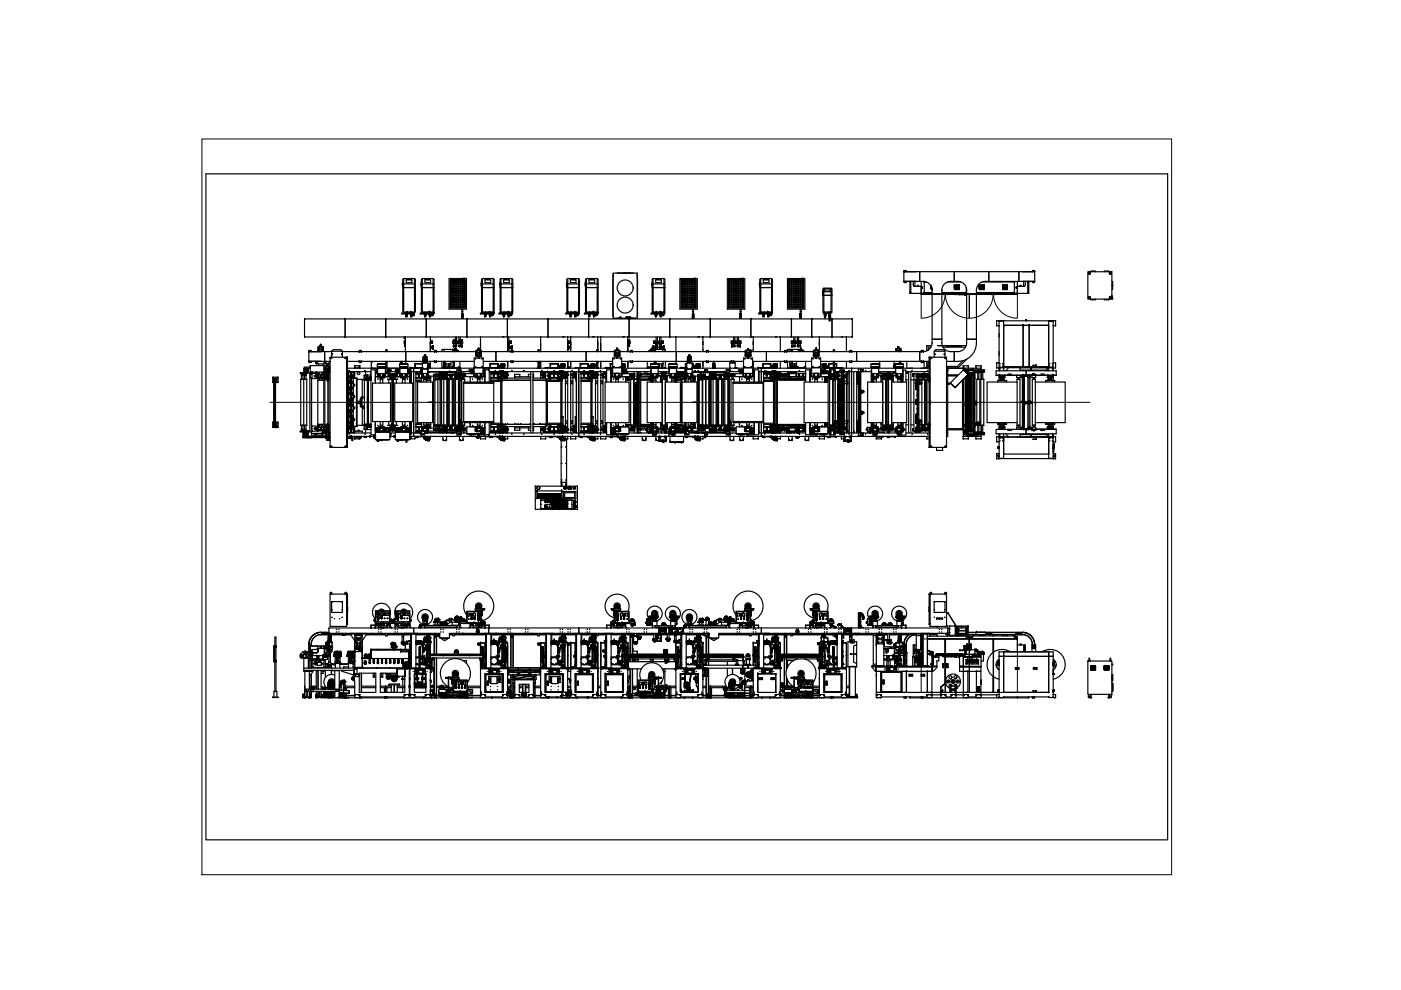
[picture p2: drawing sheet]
<svg xmlns="http://www.w3.org/2000/svg" width="297mm" height="210mm" viewBox="0 0 297 210" stroke-linecap="round" stroke-linejoin="round" font-family="sans-serif">
<!-- layer: 0 -->
<g fill="none" stroke="#000" stroke-width=".25">
<path d="M43.7 36.9h203.9v141.2h-203.9zM85.4 59.8v.8M85.6 59.1h2.3M86.1 59.3h1.2v.6h-1.2zM86.1 59.3h1.2M89.3 59.8v.8M89.5 59.1h2.3M90.1 59.3h1.2v.6h-1.2zM90.1 59.3h1.2M95.2 59.1h3.7v6.4h-3.7zM95.5 59.3h3.1v6h-3.1zM95.6 59.9h.2v.2h-.2z"/>
<path d="M95.6 59.5h.2v.2h-.2zM96 59.9h.2v.2h-.2zM96 59.5h.2v.2h-.2zM96.4 59.9h.2v.2h-.2zM96.4 59.5h.2v.2h-.2zM96.8 59.9h.2v.2h-.2zM96.8 59.5h.2v.2h-.2zM97.2 59.9h.1v.2h-.1zM97.2 59.5h.1v.2h-.1zM97.5 59.9h.2v.2h-.2zM97.5 59.5h.2v.2h-.2zM97.9 59.9h.2v.2h-.2z"/>
<path d="M97.9 59.5h.2v.2h-.2zM98.2 59h.4M98.2 59v.1M98.3 59h.1M98.3 59.9h.2v.2h-.2zM98.3 59.5h.2v.2h-.2zM98.6 59h.1M98.6 59v.1M102.1 59.8v.8M102.3 59.1h2.3M102.8 59.3h1.2v.6h-1.2zM102.8 59.3h1.2"/>
<path d="M106 59.8v.8M106.2 59.1h2.3M106.8 59.3h1.2v.6h-1.2zM106.8 59.3h1.2M120.2 59.8v.8M120.4 59.1h2.3M120.9 59.3h1.2v.6h-1.2zM120.9 59.3h1.2M124.1 59.8v.8M124.3 59.1h2.3M124.9 59.3h1.2v.6h-1.2zM124.9 59.3h1.2"/>
<path d="M130 58.5h.1M130 57.9h5.1v9.6h-5.1zM130 58.1v.7M130 59.1v8M130.9 57.9h.1M130.9 57.9h.5M131.4 57.9h.1M131.6 57.9h.1M131.6 57.9h1.2M132.1 57.9h.1M132.4 57.9h.1M132.5 57.9h.1"/>
<path d="M132.7 57.9h.1M132.8 57.9h.1M132.9 57.9h.7M132.9 57.9h.1M133.1 57.9h.1M133.4 57.9h.1M133.6 57.9h.1M133.7 57.9h.1M133.7 57.9h.5M134.2 57.9h.1M135.1 58.1v.7M135.1 59.1v8"/>
<path d="M135.1 58.5h.1M135.1 58.8h.1M138.3 59.8v.8M138.5 59.1h2.3M139 59.3h1.2v.6h-1.2zM139 59.3h1.2M144.1 59.1h3.7v6.4h-3.7zM144.4 59.3h3.2v6h-3.2zM144.6 59.9h.2v.2h-.2zM144.6 59.5h.2v.2h-.2zM144.9 59.9h.2v.2h-.2zM144.9 59.5h.2v.2h-.2z"/>
<path d="M145.3 59.9h.2v.2h-.2zM145.3 59.5h.2v.2h-.2zM145.7 59.9h.2v.2h-.2zM145.7 59.5h.2v.2h-.2zM146.1 59.9h.2v.2h-.2zM146.1 59.5h.2v.2h-.2zM146.5 59.9h.2v.2h-.2zM146.5 59.5h.2v.2h-.2zM146.9 59.9h.1v.2h-.1zM146.9 59.5h.1v.2h-.1zM147.2 59v.1M147.2 59h.4"/>
<path d="M147.2 59h.1M147.2 59.9h.2v.2h-.2zM147.2 59.5h.2v.2h-.2zM147.5 59h.1M147.6 59v.1M154.2 59.1h3.7v6.4h-3.7zM154.5 59.3h3.2v6h-3.2zM154.5 59.3h3.1v6h-3.1zM154.6 59.9h.2v.2h-.2zM154.6 59.5h.2v.2h-.2zM155 59.9h.2v.2h-.2zM155 59.5h.2v.2h-.2z"/>
<path d="M155.4 59.9h.2v.2h-.2zM155.4 59.5h.2v.2h-.2zM155.8 59.9h.2v.2h-.2zM155.8 59.5h.2v.2h-.2zM156.2 59.9h.1v.2h-.1zM156.2 59.5h.1v.2h-.1zM156.5 59.9h.2v.2h-.2zM156.5 59.5h.2v.2h-.2zM156.9 59.9h.2v.2h-.2zM156.9 59.5h.2v.2h-.2zM157.2 59v.1M157.2 59h.4"/>
<path d="M157.3 59h.1M157.3 59.9h.2v.2h-.2zM157.3 59.5h.2v.2h-.2zM157.6 59h.1M157.6 59v.1M161.1 59.8v.8M161.3 59.1h2.3M161.8 59.3h1.2v.6h-1.2zM161.8 59.3h1.2M167 59.1h3.7v6.4h-3.7zM167.2 59.3h3.2v6h-3.2zM167.4 59.9h.2v.2h-.2z"/>
<path d="M167.4 59.5h.2v.2h-.2zM167.8 59.9h.1v.2h-.1zM167.8 59.5h.1v.2h-.1zM168.1 59.9h.2v.2h-.2zM168.1 59.5h.2v.2h-.2zM168.5 59.9h.2v.2h-.2zM168.5 59.5h.2v.2h-.2zM168.9 59.9h.2v.2h-.2zM168.9 59.5h.2v.2h-.2zM169.3 59.9h.2v.2h-.2zM169.3 59.5h.2v.2h-.2zM169.7 59.9h.2v.2h-.2z"/>
<path d="M169.7 59.5h.2v.2h-.2zM170 59h.4M170 59v.1M170 59h.1M170 59.9h.2v.2h-.2zM170 59.5h.2v.2h-.2zM170.3 59h.1M170.3 59l.1 .1M191.6 59.6l.1 .1M191.6 59.6h2.6M191.6 57.6v2M191.7 59.6l2.5 .1"/>
<path d="M191.7 57.6h.1M191.7 59.7h.1M191.7 57.6v-.3l.4 .1v.2M191.7 59.9h.1M191.7 59.7v.2M191.7 59.9h.4M192.1 59.9h.1M192.1 59.7v.2M192.9 59.7v2.5M193.1 59.7v2.5M193.6 59.7v.7l.2 .3h.2M194 59.7v1h1.3v1.5"/>
<path d="M194.2 59.6l.8 .1M195 57.6h-3.4M195 57.6v2.1h.8a1.9 1.9 0 0 1 1.8 1.8v.8M195 57.6h7.3M195.3 59.7v2.5M196 59.7v.1M196 59.8h.4M196 59.8h-.1M196 59.8v2.2M196 59.7h.1M200.9 59.8h2.9M202.3 59.7h.8a1.85 1.85 0 0 1 1.8 1.8v.8"/>
<path d="M202.3 57.6h7.3v2.1M202.3 59.7l-.8-.1a1.86 1.86 0 0 0-1.8 1.9v.8M202.3 57.6v2.1M208.2 59.8h6.8M209.6 59.7l-.7-.1a1.86 1.86 0 0 0-1.9 1.9v.8M215 59.8v2.2M215.1 59.8h-.1M215.1 59.7v.1M215.7 59.7v2.5M216 57.6h3.4M216 57.6h-6.4v2.1h6.4M216 57.6v2.1"/>
<path d="M216.8 59.6l-.8 .1M216.8 59.6h2.6M217 59.7v1h-1.3M217.4 59.7v.7l-.2 .3h-.2M217.9 59.7v2.5M218 59.9h.1M218.1 59.7v2.5M218.9 57.6v-.3l.4 .1v.2M219.4 57.6h.1M219.3 59.7h.1M219.4 59.7h-.1M219.4 59.7l-.1 .2h-.4v-.2"/>
<path d="M219.4 59.6l-2.6 .1M219.4 59.6v.1M219.4 57.6v2M230.6 57.6h5.1v5.8h-5.1zM230.8 57.8l.1-.1v.4zM230.9 57.7h.1v.4M230.9 57.8l-.1 .1 .1 .2a.19 .19 0 0 0 .2-.1 .19 .19 0 0 0-.1-.2M231 57.7l.2 .2-.2 .2M231.3 57.6v-.1h1v.1M234.1 57.6v-.1h1v.1M235.2 57.8l.2-.1v.4zM235.4 57.7h.1"/>
<path d="M235.4 57.8l-.2 .1 .2 .2a.19 .19 0 0 0 .2-.1 .19 .19 0 0 0-.1-.2M235.5 57.7l.1 .2-.1 .2zM235.7 59.7h.2v.7M57.8 80v1.1M57.9 80h1M57.9 80h-.1M58.9 80h.1M59 80v1.1M63.6 79h1.7v.2h-1.7zM63.8 79.2l.1 .3M63.9 79.2v.3l.1-.3M64 79.3h.1"/>
<path d="M64 79.5v.1M64 79.2h.1M64.2 79.2h.1M64.2 79.3h.1M64.2 79.2v.3v-.3M64.2 79.5v.1M64.3 79.2v.3h-.1M64.4 79h.1M64.5 79.2v.3h.1M64.5 78.1h-.1M64.5 78.1h-.1v.9M64.6 67.6v3.8"/>
<path d="M64.6 67.6h25.8M64.6 79.2v.3v-.3M64.6 79.3h.1M64.6 71.4h.1M64.6 79.5v.1M64.6 78.2v.1zM64.6 78.7v.1zM64.6 67.6h.1M64.6 79.2h.1M64.8 79.2h.1M64.8 79.3h.1M64.8 79.2v.3l.1-.3"/>
<path d="M64.8 79.5v.1M64.9 78.1v.9M64.9 78.1h-.4v.9M64.9 78.1h.4v.9h.5M65 79.2v.3h-.1M65.1 78.7l.1 .1zM65.1 78.2l.1 .1zM65.3 78.1h.5M65.3 78.1v.9M65.5 76.6h2.5M65.5 74.6v2M65.5 74.6h2.5"/>
<path d="M65.5 76.6h.1M65.5 74.6h.1M65.5 76.8l.4 .1M65.5 76.6v.2M65.7 77.8h-1.1v.3M65.7 77.8h.1M65.7 77.8v.3M65.7 79v12.6M65.8 78.9v1.2l.4 .1M65.8 79.3h.4M65.8 77.5h.1M65.8 77.5v1.4"/>
<path d="M65.8 77.5h2.9M65.9 79h.1M65.9 74.3h.1M65.9 74.3h-.4v.3M65.9 74.3v.3M65.9 76.6v.2M65.9 76.8v.1M66.1 78.9h.1M66.1 78.9l.1 .3M66.1 79l.1 .3M66.2 79.2v1.1M66.2 79.2h.1"/>
<path d="M66.2 79.2h1.1M66.2 78.9v.1M66.7 79.6v.2M66.7 79.6l-.1 .1 .1 .2M66.7 79.9h.6M66.7 79.6h.6M66.7 79.6v.3M66.9 76.6v.4h.2M66.9 79.7h.5v.1M66.9 79.8h.5M66.9 79l.1 .2M66.9 78.9v.3"/>
<path d="M67 76.8l.1 .2zM67 79.5h.1M67 79.9v.1M67 79.9l.1 .1M67 80h.1M67 78.9v.1M67.1 76.6v.6h1.8l.1-.6M67.1 78.9h-1.3M67.3 79.6h.1M67.3 79.8v.1M67.3 79.9h.1M67.3 79.6v.1"/>
<path d="M67.3 79.8h.1M67.3 79.5h.1M67.3 79.9h1.3M67.3 79.5h1.3M67.3 79.2h.1M67.3 79.3h.1M67.3 79.2v.4M67.3 79.9v.4M67.3 79.5v.1M67.4 78.9l-.1 .4M67.4 79.2h.1M67.4 79.5v.2"/>
<path d="M67.4 79.8v.1M67.4 74.1h.1M67.4 74.5h.1M67.4 73.6v1M67.4 79.5h.1M67.4 73.6h.1M67.5 74.5h.1M67.5 74.1h.1M67.5 79.4v.1M67.5 80v.2M67.5 79.9l-.1 .1M67.5 79.4h-.1"/>
<path d="M67.5 79.4l1.1 .1M67.5 73.6h.1M67.5 73.5h.7M67.5 73.5v.1M67.5 77.2v.3M67.5 73.6h.3h-.3M67.6 74.5h.1M67.6 74.5h.8M67.6 74.1h.1M67.6 74.1h.8M67.7 74.5h.1M67.8 78.9v.5"/>
<path d="M67.8 73.5v1.1M67.9 73.5h-.4M67.9 73.5h.1M67.9 73.3v.1M67.9 73.3h.1M67.9 73.3h.2M67.9 73.3v.2M68 73.1l-.1 .1M68 73.1h.1M68 73.1l-.1 .2M68 73.1h-.1M68 73.3h.1"/>
<path d="M68 79.7h.1M68 74.6h-2.5M68 76.6h.8M68.1 73.1h.1M68.1 73.1l-.2 .2M68.1 73.1v.2M68.1 73.3h.1M68.1 73.2h.1M68.1 73.3v.2M68.1 73.5h.1M68.1 73.5h.4M68.1 73.3v.1"/>
<path d="M68.1 73.4l-.2 .1M68.2 73.5h.1M68.2 73.5v1.1M68.2 73.5h.3M68.2 78.9v.5M68.4 73.6h.1M68.3 74.5h.1M68.4 73.6h.2M68.4 78.9v.5M68.4 74.5h.1M68.4 74.1h.1M68.4 74.1h.2"/>
<path d="M68.5 73.6h-.3h.2M68.5 73.6h.1M68.5 77.2v.3M68.5 73.5v.1M68.5 74.5h.1M68.6 79.9v.1M68.6 79.4h.1M68.6 73.6h.1M68.6 80h-1.1M68.6 79.4v.1M68.6 79.5h.1M68.6 74.1h.1"/>
<path d="M68.6 73.6v.9h-.2M68.6 79.9v.2h.1M68.7 77.5h.1M68.7 77.5v1.4h-1.7M68.7 78.7l.3 .1M68.7 78.1h.3M68.7 78.3h.3M68.7 77.8h.3M68.7 78.8h.3M68.7 79.9h.1M68.7 79.6v.3M68.7 79.3h.2v.3"/>
<path d="M68.7 79.3l-.1 .2M68.7 79.3v.3M68.7 79.9v.2M68.8 79.8l.1 .2M68.8 74.6v2h1.1M68.8 74.6h-.8M68.8 74.6v2M68.8 74.6h1.5M68.9 79.9v.2h-.2M68.9 79.5l-.2 .1M68.9 79.4h.1M68.9 79.2v1.1h.3"/>
<path d="M68.9 79h-.4v.3l.5-.2M69 78.8h.1M69 79.5h.1M69 76.7v.1M69 77h.1M69 76.7h.1M69 78.8v.2M69 80h.1M69 76.9v.1M69 79v.1M69 79h.1M69 78.9h.2"/>
<path d="M69 78.9h.1M69 79l-.1 .2M69 76.8h.1M69 79.1h.1M69 78.5h.1M69 78.1h.1M69 77.7v1.2M69 78.5h.2M69 78.1h.2M69 77.7h.1M69 76.8v.1M69.1 78.1h.1"/>
<path d="M69.1 76.9h-.1M69.1 77.7h.1M69.1 77.6h.7M69.1 77.6v.1M69.1 79h.6M69.1 78.9v.1M69.1 77.7h-.1M69.1 77.7h.2M69.1 76.6v.4h-.1M69.1 80h.1M69.1 79.5h.3v.5h-.3M69.1 79.2h.1"/>
<path d="M69.1 80l.1 .3M69.1 79.1v.4M69.1 79.5h.1M69.2 78.9h.1M69.2 78.5h.1M69.2 78.5h.5M69.2 78.1h.1M69.2 78.1h.5M69.2 79.5h.2M69.2 78.9h.5M69.3 77.7h-.3M69.3 78.9h.1"/>
<path d="M69.3 77.7v.4h-.1M69.3 77.6v.1M69.3 77.6h-.2M69.3 77.6h.1M69.3 77.4v.1M69.3 77.4h.1M69.4 77.6h.1M69.4 77.4h-.1M69.4 80h-.2M69.4 77.4h.1M69.4 77.4v.2M69.4 77.3h.1"/>
<path d="M69.4 77.2v.2M69.4 79h.1M69.4 77.2h.1M69.5 79h.1M69.5 77.4h.1M69.5 77.2h.1M69.5 77.3h.1M69.5 77.2v.2M69.5 78.9h.1M69.5 79h-.1M69.5 77.2v.1M69.5 77.4v.2"/>
<path d="M69.5 77.6h.1M69.6 77.4h.1M69.6 77.4v.1M69.6 77.6h.2M69.6 77.6h.1M69.6 77.7h.1M69.6 78.9h.1M69.6 77.7v.4h-.3v.4h-.1M69.6 77.6v.1M69.6 77.7h.2M69.6 79.2h.1M69.7 77.7h.1"/>
<path d="M69.7 79.2h.1M69.7 78.8v.1M69.7 77.7h.2M69.7 78.9h.1M69.7 78.5h-.1v.4M69.7 78.5h.1M69.7 78.1h.1M69.7 79.5v.4v-.4M69.7 79.4a.32 .32 0 0 0 0 .6M69.7 79.2a.57 .57 0 0 0-.4 .5 .57 .57 0 0 0 .4 .6M69.7 78.9l-.6 .1M69.7 78.1h-.1v.4h-.3v.4"/>
<path d="M69.7 79.1l-.8 .1M69.7 78.8v13M69.8 77.7h.1M69.8 77.6v.1M69.9 77.7v.3M70 78.1h-.3v.7M70 76.9h-.3v.7M70 78.8h-.3M70 75.9h.4zM70.1 76h.2M70.1 75.9h.2M70.1 75.9h.1"/>
<path d="M70.1 76h.1M70.3 75.7v-1.2h2.3v1.2M70.3 74.5l.4-.4h1.5l.4 .4M70.4 75.1h.1M70.4 75v.2zM70.5 75.1h.1M72.4 75.1h.1M72.5 75v.2zM72.5 75.1h.1M72.6 74.6h28.3M73.1 75.9h.4zM73.1 67.6h.1"/>
<path d="M73.1 71.4h.1M73.2 71.4h-.1M73.2 67.6l-.1 3.8M73.2 71.4h.1M73.2 67.6v3.8M73.2 67.6h.1M73.2 76h.2M73.2 75.9h.2M73.5 75.7v.1M73.5 75.7l-3.5 .1v19h3.5M73.5 76.1h.1M73.5 75.8v19"/>
<path d="M73.5 76h.1M73.5 75.8l.1 4.7M73.5 75.8h.1M73.6 75.8h.1M73.6 75.7l.1 .1M73.7 75.8h-.1M73.7 75.8h.1M73.7 79.2v.1M73.7 76.6h12.3v-2v2h3.7M73.7 78.1h15.9M73.7 80h.1M73.7 79h.2"/>
<path d="M73.7 78.8h5M73.7 79.2h.1M73.7 79.4l.6 1.1M73.7 75.8v4.7M73.7 80v.2h.2M73.7 79.2l.7 1.1M73.7 79.2h.2M73.9 78.9h1M73.9 78.8v.6M73.9 79.8v1.4l-.2 .3M74 78.5h.1M74.1 78.9h.1"/>
<path d="M74.3 79v.1M74.3 79.4h.1M74.3 78.9v1.3M74.3 79.1h.2zM74.3 79.6h.2M74.3 79.7h.2M74.3 79.8h.2M74.3 79.9h.2M74.3 80h.2M74.3 79.9l.2 .1M74.3 79.8l.2 .1M74.3 79.7l.2 .1"/>
<path d="M74.3 79.6l.2 .1M74.3 79.6h.1M74.3 79.5h.1M74.3 79h.2zM74.3 79h.1M74.3 79.8h.1M74.3 79.9h.1M74.3 79.9v.1M74.3 79.7h.1M74.3 80h.1M74.3 79.8l.1 .1M74.3 79.8v.1"/>
<path d="M74.4 79.3h.1M74.4 79.9h.1M74.4 80h.1M74.4 79.8h.1M74.4 79.7h.1M74.4 79.7l.1 .1M74.4 79.6l.1 .1M74.4 79.9l.1 .1M74.4 79.6h.1M74.4 79.8v.1M74.4 79.9v.1M74.5 79.4h.1"/>
<path d="M74.5 79.6h-.2M74.5 79.6h-.1M74.5 79.7l-.1 .1M74.5 79.8h-.1M74.5 79.9h-.1M74.5 79.2l-.2 .1h.2M74.5 78.9v1.3M74.7 79.8h.1M74.7 79.8l-.8 1.3M74.7 78.9h.1M74.7 79.9h.1M74.7 79.8v.1"/>
<path d="M74.7 79.7v.1M74.7 79.7h.1M74.8 79.8h.1M74.8 79.7h.1M74.8 79.7h-.1M74.8 79.9l-.7 1.3M74.9 79.7l-.1 .1M74.9 79.7l-.1 .2M74.9 79h.2M74.9 78.8v.6M75 79v.2M75 79.6v.6"/>
<path d="M75 79.3h.1M75 79.3l-1.3 2.3M75.1 79.3h.1M75.1 79.3h-.1M75.1 79.2v.1M75.1 79.3l-1.4 2.4M75.1 79v-.2l.1 1.4M75.2 79.2v.1M75.2 79.2h-.2l-.3 .5M75.2 79.3l-.3 .5v1.4M75.2 78v.1M75.2 77.6h.1"/>
<path d="M75.2 77.6h1.1M76.1 77.6l.1 .4h-1v-.4M76.2 74.7v-.4h.4v.4M76.2 76.5v.3M76.2 76.8h.4M76.2 78v.1M76.3 77.6h.1M76.3 78.1h.1M76.3 77.6v.5M76.6 76.5v.3M77.2 79.7v-.2h.6v.2M77.3 79.6h.1"/>
<path d="M77.3 78.5h.1M77.5 79.4l.1 .1M77.5 78.8v.6M77.8 79.5h.8M77.9 79.6v.8M77.9 79.9v.4h.1M78.6 79.9l-.6 .1-.1-.5v.9h.2M78.6 79.9h.1M78.6 78.8v1.3M78.6 78.1h.1M78.7 76.6v1.5M79.6 78.8h.1"/>
<path d="M79.6 79.2h3.6v.2M79.6 79.2v2M79.8 78.8v.4M79.8 78.8h.1M79.8 78.8l.1 .4M79.9 78.8h.1M79.9 78.8h.1v.4M80 78.8h.1M80 78.8v.4M80 79.2h.1M80.1 79.2v.6zM80.1 78.4h-.5v.8"/>
<path d="M80.1 77.9l.3 .1M80.1 77.9h.2M80.1 77.7v.2M80.1 78.1h-.1M80.1 77.2h.2M80.1 79.8h.2M80.1 79.4h.4M80.1 79.2h.1M80.2 80h1.4l-1.3 .1zM80.2 79.9h-.6h.8M80.2 79.9h.3M80.2 79.9h.1"/>
<path d="M80.3 77.2l.4-.1zM80.3 77.9l.4 .1zM80.3 77.9l.2 .1M80.3 77.2h.1M80.3 79.9h.1M80.4 77.1l-.3 .2M80.4 79.4v.4h1M80.5 79.8l-.1 .1M80.5 78h-.4v1.2M80.5 78h.1M80.5 79.2v.6h-.2v-.4M80.6 78l-.1 .1"/>
<path d="M80.6 77.1l-.3 .1M80.7 77.2h.4M80.7 77.9h.4M80.7 77.1h.4M80.7 78h.3M81.1 77.1l.4 .1zM81.1 77.9h.4l-.5 .1zM81.1 78l.2 .1M81.1 77.1l.4 .1M81.2 79.2v.6M81.3 78h.4M81.3 78h.1"/>
<path d="M81.3 79.8l.1 .1M81.3 79.9h1.3h-.6M81.4 79.4h.1M81.4 77.1l.3 .1M81.4 78h.1M81.4 79.7v.1M81.4 79.8h.2l.1-.6-.1 .6M81.4 79.4v.4M81.5 77.9h.2l-.3 .1M81.5 77.9l-.2 .1M81.5 77.2h.2M81.6 79.4h-.4"/>
<path d="M81.6 79.2h.1M81.7 78.1h.1M81.7 77.2h.1M81.7 78.9h.3v.3M81.7 78.8h.3M81.7 77.2v.1M81.7 77.7v1.5M81.7 79.2h.1M81.7 78l.1 .1M81.7 77.9l.1 .1M81.8 67.6h.1M81.8 78h.1"/>
<path d="M81.8 71.4h.1M81.8 77.3h-1.8v.4h1.8M81.8 67.6v3.8M81.8 78h.3M81.8 74.3v.3M81.8 76.6v.3M81.8 74.4h.3M81.8 76.7h.3M81.8 74.3v-.1h.3v.1M81.8 76.9v1.1M81.8 74.3h.1M81.9 74.3h.1"/>
<path d="M81.9 74.3l.1 .1M81.9 77.1v.9zM81.9 78h.1M82 76.8l-.2 .1M82 76.9h.1M82 76.8v.1M82 74.3h.1M82 78.9v-.5h.7v.8M82 79.9h.1M82 74.3v.1M82.1 74.3v.3M82.1 76.6v.3"/>
<path d="M82.1 76.9v1.1M82.1 78h.1M82.1 78v.1M82.3 78.8l-.1 .4M82.3 78.8v.4M82.3 78.8h.1M82.3 78.8h.1v.4v-.4M82.3 79.7l.3 .1M82.3 79.5h.9M82.4 79.6v.1M82.4 79.5l.1 .1zM82.4 79.6h.1"/>
<path d="M82.4 79.7h.1M82.4 79.5v.1M82.4 78.8h.1M82.4 79.5h.1M82.4 79.7h.6M82.4 78.8l.1 .4M82.4 79.5l.1 .1M82.5 79.6h-.1M82.5 79.6h.1M82.5 79.6l-.1 .1M82.5 79.5h-.2v.2h.2M82.5 79.5l-.2 .1 .1 .1"/>
<path d="M82.5 79.7h.1M82.5 79.5v.2M82.5 79.5h.5M82.6 79.5h.1M82.6 79.5h-.1M82.6 79.7h.1M82.6 79.5h.3M82.6 79.7h.3M82.6 79.8h.6M82.7 79.5h.1M82.7 79.7h.2M82.7 79.8h-.1"/>
<path d="M82.7 79.7l-.1 .7M82.7 78.4h.2v.4h-.2M82.7 78.8h1.1M82.7 79.7v.1M82.7 79.7h.1M82.8 79.7h.1M82.8 79.7h-.1M82.8 78.5h.1M82.9 79.5h-.2h.2M82.9 79.5h.1M82.9 79.8h.1M82.9 78.5v.1"/>
<path d="M82.9 79.6h.1M82.9 79.7h.1M82.9 79.7v.7M83 79.5l.2 .1-.1 .1M83 79.5h.2v.2h-.2M83 79.7h.1M83 79.5v.2M83 79.9v.2M83 79.9h.1M83 79.9v.3M83 79.6l.1 .1M83.1 79.6h.1"/>
<path d="M83.1 79.7v-.2v.2M83.1 79.5l-.1 .1M83.1 79.7h.1M83.1 79.5h.1M83.1 79.5v.1M83.1 79.9h.1M83.1 79.6v.1M83.1 80h.1M83.2 79.9h.1M83.2 80v.1M83.2 80h-.2l.2 .1M83.2 79.8l.1 .1"/>
<path d="M83.2 79.7v.2M83.3 79.8l.3 .1h-.7M83.3 79.4l.9 .1M83.3 79.4v.1M83.3 79.7v.1M83.3 79.9v.1M83.3 79.9v.2M83.3 79.5l.1 .1zM83.4 79.6h.1M83.4 79.7h.1M83.4 79.5v.2M83.4 79.5h.1"/>
<path d="M83.4 79.7h.7M83.4 79.9h-.1M83.4 79.5v.1M83.4 79.6v.1M83.4 79.9h.1M83.5 79.5h-.2v.2h.2M83.5 79.5l-.2 .1 .1 .1M83.5 79.5v.2M83.5 79.7h.1M83.5 79.5h.4M83.6 79.5h.1M83.6 79.5h-.1"/>
<path d="M83.6 79.7h.1M83.6 79.5h.3M83.6 79.7h.3M83.6 79.7v.7M83.6 79.7h.2M83.6 79.8h.1M83.7 79.7h.1M83.8 79.5h.1M83.8 79.7v.1M83.8 79.5h-.2h.2M83.8 79.7h.1M83.8 79.8h.1"/>
<path d="M83.8 79.7v.7M83.8 79.8h-.5M83.9 79.6h.1M83.9 79.7h.1M83.9 79.5h.1M83.9 79.5l.2 .1v.1M83.9 79.5h.3v.2h-.3M83.9 79.5v.2M84 79.6h.1M84 79.6l.1 .1M84 79.5l.1 .1zM84 78.8v.4"/>
<path d="M84 78.8l.1 .4zM84 79.7h.1M84 79.5v.1M84 79.5h.1M84.1 78.8h.1M84.1 78.8h.1v.4M84.1 79.5l-.1 .1M84.1 79.5v.1M84.1 79.6h-.1M84.1 79.6h.1M84.1 79.6v.1M84.2 79.7l-.4 .1"/>
<path d="M84.2 78.8h.1M84.2 78.8v.4M84.2 78.8l.1 .4M84.5 78.4h.2v.4h-.2M84.5 78.9v-.5h-.7v.8M84.5 79.9h-.7h1.4M84.5 78.8h.3M84.5 79.9h.1M84.6 78.5v.2zM84.6 78.5h.1M84.7 77.3h1.8v.4h-1.8zM84.8 79.2h.1"/>
<path d="M84.8 79.2l.1 .6zM84.8 78.9h-.3v.3M84.8 77.9l.3 .1M84.8 77.9h.2M84.8 77.7v.2M84.8 78.1h.1M84.9 79.8h.1M84.9 79.4h.4M84.9 79.2h.1M84.9 78h.1M84.9 76.8h.1M84.9 80h1.4l-1.3 .1z"/>
<path d="M85 79.9h.1M85 77.2l.4-.1zM85 77.9l.5 .1zM85 77.9l.2 .1M85 78h.1M85.1 77.1l-.3 .2M85.1 79.4v.4h1.1M85.2 76.7v.4M85.2 79.8l-.1 .1M85.2 78h-.4v1.2M85.2 78h.1M85.2 76.6h.1"/>
<path d="M85.3 79.2v.6h-.3v-.4M85.3 76.7h.1M85.3 76.7l-.3-.1v.6M85.3 76.6v.1M85.3 60.1v.2M85.4 78l-.2 .1M85.4 77.1l-.6 .1M85.4 77.2h.4M85.4 77.9h.4M85.4 61h2.7M85.4 61v-.7l.2-.1v.8M85.4 61v5.2h.2v-5.2"/>
<path d="M85.4 61h.1M85.4 77.1h.4M85.5 78h.2M85.6 61h.1M85.6 66.2h2.3M85.7 66.2h.7M85.7 71.8h.1M85.7 71.4v.4M85.7 71.8h.2M85.8 77.1l.4 .1zM85.8 73.4h.1M85.8 73.1v.2"/>
<path d="M85.8 73h.1M85.8 77.9h.4l-.5 .1zM85.8 78l.2 .1M85.8 77.1l.4 .1M85.9 73.2v.2M85.9 73.1v.1M85.9 73h-.1M85.9 73.2h.1M85.9 73h.1M85.9 73.4h.1M85.9 73v.4M85.9 73.3h.1"/>
<path d="M85.9 73.1v.2M85.9 71.4v.4M85.9 79.2v.6M85.9 72.3v.5M85.9 72.3h-.2v.5h.2M85.9 73.2v.1M85.9 71.5v3.1M85.9 76.6v.5M86 71.4l-.1 .1M86 78h.4v1.2M86 78h.1M86 79.8l.1 .1"/>
<path d="M86 66.6h.1M86 66.3h.4M86 66.3h.1M86 66.6v.1M86 79.9h.9M86 66.2v.2M86 66.7v.1M86 66.8h.1M86.1 66.8h.2M86.1 66.9h.2v.3h-.2zM86.1 66.8v.1M86.1 79.4h.1"/>
<path d="M86.1 77.1l.3 .1M86.1 78h.1M86.1 79.7v.1M86.1 66.4h.1M86.2 79.8h.1l.1-.6-.1 .6M86.2 79.4v.4M86.2 66.4h.1M86.2 66.6h.1M86.2 66.5h.1M86.2 77.9l-.2 .1M86.2 77.2h.2M86.2 79.9h.1"/>
<path d="M86.2 66.4v.2M86.2 66.4l-1.1 .1 1.1 .1M86.2 66.4h1.1M86.2 79.9h.7M86.3 79.4h-.4M86.3 79.2h.1M86.4 66.2h.1M86.4 66.8h.1M86.4 66.8h-.4M86.4 66.2v.1M86.4 66.7l-.1 .2M86.4 66.3h.1"/>
<path d="M86.4 66.6h.1M86.4 66.6v.1M86.4 78.1h.1M86.4 77.2h.1M86.4 66.3v.1M86.4 78.4h.5v.8M86.4 77.9l-.3 .1M86.4 77.9h-.2M86.4 77.2v.1M86.4 77.7v.2M86.4 79.2h.1M86.5 78.8h.1"/>
<path d="M86.5 78.8h.1v.4M86.5 78.8v.4M86.6 66.3h.1M86.6 66.3v.1M86.6 66.2v.1M86.6 78.8h.1M86.6 66.4h.1M86.6 78.8v.4M86.6 78.8l.1 .4M86.7 66.4h.1M86.7 66.2v.1M86.7 66.3l-.1 .1"/>
<path d="M86.7 66.3h.1M86.9 79.2v.9M86.9 78.4h.2v.4h-.2M86.9 79.2v.7M86.9 79.2h-3.6v.2M86.9 79.9h.1M86.9 79.3v.5M86.9 79.9v1.3M86.9 79.2h.3M86.9 78.8h2.5M86.9 79h.3M86.9 79.8v.1"/>
<path d="M86.9 79.7h.2M87 79h.1M86.9 78.9l.1 .2M86.9 78.8v.4M87 79.7v.6M87 77.9h.1M87 79v.1M87 79h.2M87 78.5v.2zM87 66.3h.1M87 66.2h.1M87 66.2v.1"/>
<path d="M87 78.5h.1M87 66.6h.1M87 66.3h.3M87 66.3v.1M87 79.2v.5M87.1 79.2v.5v-.5M87.1 79.2h.1M87.1 79.7h.1M87.1 79h-.1M87.1 66.6v.3M87.1 66.8v.1M87.1 79.7l.1 .1"/>
<path d="M87.1 66.2l.2 .1M87.1 66.2v.1M87.1 66.8h.1M87.1 66.3h.1M87.1 66.9h.1M87.1 79h.1M87.1 66.8h.3M87.1 66.2h-.1M87.1 66.9h.3v.3h-.3zM87.1 79.4l.1 .1h-.1v.2h.1M87.1 78.1h1M87.1 78h.1"/>
<path d="M87.1 79.4v.1M87.1 79.6l.1 .1M87.1 79.6h.1M87.2 79.5l-.1 .1M87.2 79.5h.1M87.2 79.4h-.1M87.2 66.4h.1M87.2 79.5v.1M87.2 66.6h.1M87.2 79.2l-.1 .3M87.2 79.2h.1M87.2 66.5h.1"/>
<path d="M87.2 79.6h.1M87.2 79.6v.1M87.2 79.5v.2M87.2 79.5l-.1 .1 .1 .1M87.2 77.9v.1M87.2 78.8v2.4M87.3 66.4h.1M87.3 66.5h.1M87.3 66.6h-1.1M87.3 66.6h.1M87.3 66.5v.1M87.3 66.3h.4"/>
<path d="M87.3 66.3v.1M87.3 78h.1M87.4 66.8v.1M87.4 78h.1M87.4 66.8h.1M87.4 66.8h-.3M87.4 66.7v.1M87.5 77.9v.1M87.6 66.9h.2M87.6 66.9h.1M87.6 78h-.5M87.7 66.7h-.1"/>
<path d="M87.7 66.7h.1M87.7 66.7l-.1 .2M87.7 66.2v.3M87.7 78h.3M87.7 78.1v13.7M87.7 66.5h.1M87.7 66.4l.1 .1M87.8 66.7h.1M87.8 66.7v.2M87.8 66.5v.1M87.8 66.5h.1M87.8 66.6v.1"/>
<path d="M87.8 66.9h-.1M87.8 66.9h.1M87.8 77.9v.1M87.9 60.2v6h.2v-5.2M87.9 60.2l.2 .1v.7M87.9 60.2v-1.1l.2 .1v1.1M87.9 60.2h-2.3v-1.1l-.2 .1v1.1M87.9 78h.1M88 77.1v.8h1.6M88 78h-.9M88 78h.1M88 78h-.1"/>
<path d="M88 77.9h-1.1v.2M88 77.2h.1M88 77.9h.1M88.1 77.9h-.1M88.1 77.2l-.1 .7M88.1 61h.1M88.1 77.2h-.1M88.1 77.2h1.5M88.2 78.8v13M88.2 79.1h.4M88.2 79h.3M88.3 77.9h.1"/>
<path d="M88.4 77.9v.2M88.4 79.1h-.1M88.5 79.1h-.1M88.5 78.9l-.2 .1M88.5 77.9v.2M88.5 78.8v.3M88.6 79.1h.4v.2h-.4zM88.6 79.3h-.4h1.2M88.7 77.9h.2M88.8 79.6v.1M88.8 79.7h.1M88.8 79.6h.1"/>
<path d="M89 79.1h.4M89.2 78.5h.1M89.2 79.1h.1M89.2 78.9l.1 .1M89.2 77.9v.2M89.2 78.8v.3M89.3 60.1v.2M89.3 61h2.7M89.3 61v-.7l.2-.1v.8M89.3 61v5.2h.2v-5.2M89.4 61h.1M89.4 78.4h.1"/>
<path d="M89.4 78.4h-.3v.4h.3M89.4 79h-.2M89.4 78.4v.5M89.4 79.8v1.2M89.4 66.3h.2M89.4 66.4h.1M89.4 66.3h.3M89.4 66.2v.1M89.4 66.3h.1M89.4 66.3v.1M89.5 80h1.3l-1.3 .1zM89.5 66.2h2.3"/>
<path d="M89.5 79.2h.1M89.5 78.3l.1 .9M89.5 78.9h-.1v.9h.2M89.5 78.3h.1M89.5 61h.1M89.6 78.3h-.1M89.6 78.2h1.1M89.6 77.1h-1.6v.1M89.6 79.3h.2M89.6 79.2v.6M89.6 78.3h1.1M89.6 79.2h1.1"/>
<path d="M89.6 79.7v.1M89.6 79.8h1.1M89.6 66.3h.1M89.6 66.2v.1M89.6 66.2h.7M89.6 66.4h.1M89.6 66.3v.1M89.7 66.3h-.1M89.7 66.3h.1M89.7 66.2v.1M89.7 78.1h.1M89.7 66.3v.1"/>
<path d="M89.7 76.7h.2M89.7 76.6h.1M89.7 76.7h.1M89.7 76.2h.1M89.7 75.7v1M89.7 79.5v.1M89.7 75.7h.1M89.8 75.7h.1M89.7 79.8l-.1 .1M89.8 75.7h.7M89.8 76.7h.7M89.8 79.4h-.2"/>
<path d="M89.8 75.7h-.1M89.8 79.2v.6M89.8 75.7h.2M89.8 76.6h.1M89.8 76.2h.1M89.8 76.2h.6M89.8 76.6v.1M89.8 76.6l.2 .1M89.9 76.7h.1M89.9 76.6v.1M89.9 76.6h.1M89.9 76.7h.6"/>
<path d="M89.9 66.3v.1M89.9 66.3h.5M90 66.6h.1M90 66.3h-.1M90 75.7h-.3M90 75.7v.5h-.2M90 75.7h.1M90 66.6v.1M90 75.6v.1M90 75.6h.1M90 75.6l-.2 .1M90 66.3h.1"/>
<path d="M90 76.7h.1M90 66.7h.1M90 66.8h.3M90 66.2v.1M90 66.7v.2M90 66.8h.1M90 75.5v.1M90 66.9h.3v.3h-.3zM90 75.5h.2M90 75.5h.1M90 75.3l.1 .2M90.1 75.5h-.1"/>
<path d="M90.1 75.5h.1M90.1 76.7v.3h.1v-.3M90.1 76.9h-.5v1.4M90.1 75.3h-.1M90.1 75.3h.1M90.1 66.4h.1M90.1 66.6h.1M90.1 66.5h.1M90.1 66.4v.2M90.2 75.5h.1M90.2 66.4l-1.1 .1 1.1 .1M90.2 66.4h1"/>
<path d="M90.2 75.3h.1M90.2 66.6h.1M90.2 75.3v.2M90.2 76.9h.5v2.4h-.2M90.2 75.3v.1M90.2 75.3l-.2 .1M90.2 75.5v.1M90.2 75.6h.1M90.2 75.7h.1M90.2 71.4h.1M90.2 75.5l.1 .1M90.2 71.4h.2"/>
<path d="M90.3 76.7h.1M90.3 75.6h-.3M90.3 75.7h.2M90.3 75.6h.1M90.3 75.7h.1M90.3 75.7v.5h-.3v.4h-.2M90.3 66.8v.1M90.3 66.2h.1M90.3 66.3h.1M90.3 66.2v.1M90.3 66.7v.1M90.3 66.8h.1"/>
<path d="M90.3 66.6h.1M90.4 75.7h.1M90.3 66.6v.1M90.4 67.6h.1M90.4 67.6v3.8zM90.4 66.3v.1M90.4 76.6h.1M90.4 76.2h-.1v.4h-.3h.4M90.4 76.7h.1M90.4 76.2h.1M90.4 76.6l-.1 .1M90.4 76.6v.1"/>
<path d="M90.4 71.4h.1M90.5 71.4h.1M90.5 79.4h.2M90.5 75.7h.1M90.5 79.2v.6M90.5 76.7h.1M90.5 76.6v.1M90.5 76.6h.1M90.5 78.1h.1M90.5 76.2h.1M90.5 75.7v1M90.5 79.5v.1"/>
<path d="M90.5 66.3l.1 .1M90.5 66.3h.1M90.6 66.2l.1 .1M90.6 66.3h-.1M90.6 66.4h.1M90.7 79.8h.2M90.7 66.4h-.1M90.7 79.7l-.1 .1M90.7 79.3v.5M90.7 66.2v.1M90.7 66.3h.1M90.7 78.1h.1"/>
<path d="M90.7 77.6h.1M90.7 66.3l-.1 .1M90.7 78.1h9.8M90.7 79.2h.1M90.7 78.3h.1M90.7 78.8h.1M90.7 78.9h.2v.9h-.2M90.7 78.9h.1M90.7 77.6v.5M90.7 77.6v.2M90.7 78.9h2.4v1.3h2.4M90.7 78.8v.1"/>
<path d="M90.8 77.6v.2zM90.8 79.8h-.1h.1M90.8 77.6h.3h-.2M90.8 77.8h.3M90.8 77.8h.2M90.8 77.8h.1M90.8 77.6h.1M90.8 78.8v.1M90.8 77.6v.2M90.8 77.7h.1M90.8 77.6l.1 .1M90.8 78.8h.1"/>
<path d="M90.9 79.8h1.5M90.9 77.4v.2zM90.9 77.3h.2M90.9 77.2h.1M90.9 77.8h-.1M90.9 77.6l.2 .2M90.9 77.8h.1M90.9 77.6v.2h.2M90.9 77.4h.2M90.9 77.4h.1M90.9 77.6h.1M90.9 77.2v.2"/>
<path d="M90.9 77.6l-.1 .1M90.9 77.4v.2M90.9 77.4l.1 .2M90.9 77.3h.1M90.9 77.4l.1-.1v.3M90.9 78.8h.1M91 77.7h.1M91 77.2h.1M91 66.3h.1M91 66.2h.1M91 66.2v.1M91 79.8l-.2 .1-.3-.1 .1 .1"/>
<path d="M91 66.6h.1M91 66.3h.3M91 78.8h.1M91 66.6v.1M91 66.6v.3l.1-.1M91 66.7h.1M91 66.2l.3 .1M91 66.2v.2M91 66.9h.3v.3h-.3zM91 66.8h.3M91 77.8h.1M91.1 77.8h.1"/>
<path d="M91.1 77.4l-.1 .2M91.1 77.2h.1M91.1 77.2v.6M91.1 79.8l-.3 .2M91.1 77.4h-.2M91.1 78.8v.1M91.1 66.4h.1M91.2 66.6h.1M91.2 66.5h.1M91.2 66.4h.1M91.2 66.6h-1.1M91.2 71.4v.1"/>
<path d="M91.2 71.4v3.2M91.2 72.3h.3v.5l-.3 .1M91.2 78.8v.1M91.2 72.6h.2M91.2 72.6l.2 .1M91.2 72.6h.1M91.2 72.6v.1M91.2 77.7h.1M91.2 73.6v.3M91.2 73.7v.1M91.2 72.9v.1M91.2 76.6v1.5"/>
<path d="M91.3 66.3h.3M91.3 66.3v.1M91.3 66.5h-.1M91.3 79.8l-.4 .4-.5-.1M91.3 72.6h.1M91.3 73.9h.1M91.3 79.8v1.2M91.3 73.6h.1M91.3 73.6h.2v.3h-.2zM91.3 72.6v.1M91.3 66.8h-.3M91.3 66.7v.2"/>
<path d="M91.3 66.8h.1M91.5 73.7l.1 .1M91.5 73.7h.1M91.5 73.8h.1M91.5 72.3h.2v.5h-.2M91.5 73.7v.1M91.6 73.8v-.1v.1M91.6 73.8h.1M91.6 73.7v.1M91.6 66.9h.1M91.6 66.7h.1M91.6 66.7v.2"/>
<path d="M91.6 66.2v.3M91.6 73.7h.1M91.6 73.8h.3M91.7 66.5h.1M91.7 66.4h.1M91.7 66.3h.2M91.7 66.7h.1M91.7 66.2v.1M91.7 66.3h.3M91.7 66.9h.1M91.7 66.7l.1 .2M91.7 66.3h.1"/>
<path d="M91.7 66.3v.1M91.7 73.7h.1M91.7 73.8h.1M91.7 73.7v.1M91.8 66.3h.1M91.8 66.6l-.1 .1M91.8 66.5h.2M91.8 66.5v.1M91.8 66.5h.1M91.8 73.7h.1M91.8 66.9h-.1M91.8 66.9h.1"/>
<path d="M91.8 66.4v.2M91.8 73.8h.1M91.8 73.5h.1M91.8 73.9v.1M91.8 73.8v.1M91.8 73.6v.1M91.8 73.9h.1M91.8 74h.1M91.8 73.6v.2M91.8 73.5v.1M91.8 73.5l.1 .1M91.8 73.6h.1"/>
<path d="M91.8 61h.1M91.8 60.2v6h.2v-5.2M91.8 60.2l.2 .1v.7M91.8 60.2v-1.1l.2 .1v1.1M91.8 60.2h-2.3v-1.1l-.2 .1v1.1M91.8 73.8l.1 .1M91.9 73.9h-.1M91.9 73.6v.3M91.9 66.3h-.2M91.9 66.3h.1M91.9 66.2v.1M91.9 79.7h.1"/>
<path d="M91.9 79.4v.3M91.9 79.8v11M91.9 66.4h.1M92 66.3h.1M91.9 66.3v.1M91.9 66.4l.1 .1M92 79.7h.1M92 66.2v.1M92 66.5h.1M92 79.4h1.1M92 79.7h1.1M92 79.4h-.1"/>
<path d="M92 66.3v.1M92 61h.1M92.1 79.5v.1M92.1 79.6h.1M92.1 79.5h.1M92.1 74.5v.2M92.1 76.5v.1M92.1 76.8v.1M92.1 74.3v.2M92.1 76.6v.2M92.1 74.3h.1M92.1 74.3h.4"/>
<path d="M92.1 76.9h.4M92.2 79.6h.1M92.3 79.6l.1 .1M92.3 79.4l-.1 .1M92.3 79.5v.1M92.4 79.4l-.1 .1M92.4 79.3h.2zM92.4 79.3v.1M92.4 79.7v.7M92.5 74.3h.1M92.5 74.3v.2M92.5 76.6v.2"/>
<path d="M92.5 76.8v.1M92.5 74.5v.2M92.5 76.5v.1M92.6 79.8h.5M92.6 79.3v.1M92.7 79.4l.1 .1M92.8 79.4v.1M92.8 79.5v.1M92.8 79.6l-.2 .8M92.8 79.6h.1M92.9 79.8v.6M92.9 79.8h.1"/>
<path d="M93 79.5h.1M93 79.5v.1M93 79.5h-.2l.2 .1M93.1 79.4h.1M93.1 79.7h.1M93.1 78.9l3.8 .1M93.1 79h4.4M93.1 78.9h.1M93.2 78.9h.1M93.2 78.9h.6M93.2 78.8v.1M93.3 79.6l.1 .2h.5v-.2"/>
<path d="M93.3 79.6h.6M93.3 79.4l.1-.2h.5v.2M93.4 79.4h.1M93.6 79.3l.2 .1M93.6 79.7h.1M93.6 79.3l-.2 .1M93.7 76.6v1.5M93.8 78.8h.1M93.9 79.4h-.6v.2M93.9 79.4v.2M94 79.9h.2v.2h-.2zM94 78h.6"/>
<path d="M94 78h.1M94 77.9v.1M94 79.5h2M94 77.5h.5zM94 77.8h.5M94 77.8h.1M94 80h.1M94 79.2l.8 .1M94 79.2v-.2h.8v.2M94 79.4h.5M94 79.4h2l-.1 .2M94 79.2v.1"/>
<path d="M94 80l.1 .1zM94 77.2v.6M94.1 80h-.1M94.1 80h.1M94.1 79.9v.2M94.1 77v.1M94.1 78.1h.1M94.1 77h.3M94.1 77.1h1.5M94.1 77.1l-.1 .1M94.1 77h.1M94.1 78.8l-.2 .1"/>
<path d="M94.2 77.8l.2 .1M94.2 78v.1M94.2 77.9h.1M94.2 76.8h.2M94.2 76.9h.2M94.2 74.1h-.5v.5M94.2 74.1h.1M94.2 74.1v.5M94.2 76.6v.4M94.2 74.1h1.8M94.2 76.6l.2 .1zM94.2 77.5h.1"/>
<path d="M94.2 77.4h.1M94.2 79.9h.1M94.2 79.9h.4M94.3 79.9h.2M94.3 79.4h.1M94.3 79.7h.2M94.3 77.4h.1M94.3 79.7h.1M94.3 77.4l-.1 .1M94.3 79.9h.1M94.3 77.5h.1M94.3 77.4v.1"/>
<path d="M94.3 76.9v.1M94.4 76.8v.1M94.4 76.7v.1M94.4 77.8v.1M94.4 78v.1M94.4 78.8l.2 .1M94.4 78l-.3 .1M94.4 77h.1M94.4 77l.1 .2h-.5M94.5 79.9h.1M94.5 79.7h.1M94.5 77.8h.1"/>
<path d="M94.5 77.1v.8M94.5 78v.1M94.5 77.9l.1 .1M94.5 80h.1M94.6 78h-.1M94.6 78h.1M94.6 79.9h-.1M94.6 79.9h.1M94.6 80h.1M94.6 78.8h.1M94.6 79.9l-.5 .1M94.6 79.9l.2 .1-.1 .1"/>
<path d="M94.6 79.9h.2v.2h-.2M94.6 79.9v.2M94.7 80h.1M94.7 80l.1 .1zM94.7 80v.1M94.7 79.9v.2M94.8 79.4h-.8v.3h.8v-.2M94.8 79.4h.1M94.8 79.4h-.3M94.8 78.1h.6M95 77.6l.4 .1zM95 77.8v.1"/>
<path d="M95 77.1v.5M95.1 77.8h.1M95.1 77.7v.1M95.1 77.8l-.1 .2M95.2 77.7v.1M95.2 78.9h.1M95.2 77.8l.1 .2M95.2 77.7v.3l-.1-.2M95.2 79.5l.7 .1M95.2 77.1v.5M95.2 79.5h.1M95.2 79.6l.1 .1"/>
<path d="M95.3 77.8v.1M95.3 78.8l-.6 .1M95.3 77.1v.5M95.3 78.9h.1M95.3 78.8v.1M95.3 78.8h.1M95.3 79.7h.4M95.3 79.6v.1M95.4 79.4l2 .1M95.5 79.8h.2M95.5 79.7l-.1 .7M95.5 79.8h.1"/>
<path d="M95.5 79.7v.1M95.5 79.6v.1M95.6 78h.1M95.6 78v.1M95.6 78.8v.1M95.6 76.6v1.4M95.6 77.9h.5M95.6 64.9h.2v.2h-.2zM95.6 64.5h.2v.2h-.2zM95.6 64.1h.2v.2h-.2zM95.6 63.7h.2v.2h-.2zM95.6 63.3h.2v.2h-.2z"/>
<path d="M95.6 63h.2v.2h-.2zM95.6 62.6h.2v.2h-.2zM95.6 62.2h.2v.2h-.2zM95.6 61.8h.2v.2h-.2zM95.6 61.4h.2v.2h-.2zM95.6 61.1h.2v.1h-.2zM95.6 60.7h.2v.2h-.2zM95.6 60.3h.2v.2h-.2zM95.7 79.7h.1M95.7 79.8h.1M95.7 79.7v.7M95.7 79.7h-.2"/>
<path d="M95.7 79.6l.2 .1M95.8 77.7v.1M95.9 79.6v11.4M95.9 79.5h.1M96 79.5h.4M96 74.3v.3M96 74.4h.1M96 64.9h.2v.2h-.2zM96 64.5h.2v.2h-.2zM96 64.1h.2v.2h-.2zM96 63.7h.2v.2h-.2zM96 63.3h.2v.2h-.2z"/>
<path d="M96 63h.2v.2h-.2zM96 62.6h.2v.2h-.2zM96 62.2h.2v.2h-.2zM96 61.8h.2v.2h-.2zM96 61.4h.2v.2h-.2zM96 61.1h.2v.1h-.2zM96 60.7h.2v.2h-.2zM96 60.3h.2v.2h-.2zM96 78v.1M96 78h-.4M96 78h.1M96 78h1.5"/>
<path d="M96 74.1h.5M96.1 74.1h.1M96.1 74.1v.2M96.1 74.3h.1M96.1 76.9l.1-.1 .1 .1M96.1 74.3l-.1 .1M96.1 74.4h-.1M96.1 74.3v.3M96.1 76.6v.3M96.1 76.9v1.1M96.1 74.4h.2M96.1 76.7h.2"/>
<path d="M96.1 73.5h.1M96.1 72.4h.1M96.1 72.3l-.1 .5h.5M96.1 72.1v.3M96.1 73.2v.3M96.1 73.2h.1M96.1 72.1h.1M96.2 74.3v.1v-.1M96.2 73.2h.1M96.2 72.1h.1M96.2 73.4v.1M96.2 73.2v.1"/>
<path d="M96.2 73.2h-.1M96.2 72.3v.1M96.2 72.1v.1M96.2 72.1h-.1M96.2 73.5h.1M96.2 73.3v.1M96.2 72.4h.1M96.2 77.1v.9zM96.2 72.3h.1M96.2 72.1v.3M96.2 73.2v.3M96.2 78h.1"/>
<path d="M96.2 73.4h.1M96.2 73.3h.1M96.2 72.2h.1M96.2 72.2v.6M96.3 74.3h-.1M96.3 74.3h.1M96.3 73.3l.1 .1M96.3 72.2l.1 .1M96.3 74.3v-.1h-.2v.1M96.3 77.9h1.2M96.3 76.9v1.1M96.3 74.3v.3"/>
<path d="M96.3 76.6v.3M96.4 74.3h.4M96.4 74.3v.3M96.4 78h.1M96.4 79.5v.2h.8M96.4 78v.1M96.4 72.6v.1M96.4 64.9h.2v.2h-.2zM96.4 64.5h.2v.2h-.2zM96.4 64.1h.2v.2h-.2zM96.4 63.7h.2v.2h-.2zM96.4 63.3h.2v.2h-.2z"/>
<path d="M96.4 63h.2v.2h-.2zM96.4 62.6h.2v.2h-.2zM96.4 62.2h.2v.2h-.2zM96.4 61.8h.2v.2h-.2zM96.4 61.4h.2v.2h-.2zM96.4 61.1h.2v.1h-.2zM96.4 60.7h.2v.2h-.2zM96.4 60.3h.2v.2h-.2zM96.4 74.3h-.1M96.4 74.2h.1M96.4 74.2v.1M96.4 72.6h.1"/>
<path d="M96.4 74.1v.1M96.4 74.1h.1M96.4 79.6v.1M96.4 73.3h-.1l.1 .2-.2-.1M96.5 73.3h.1M96.4 73.3l.1 .1M96.4 72.2h-.1l.1 .1h-.2M96.5 72.2h.1M96.4 72.2l.1 .1M96.4 72.6h.5M96.5 74.2h.1M96.5 79.4v.1"/>
<path d="M96.5 74.2h.2M96.5 74.1h-.1M96.5 74.1h.1M96.5 74.1v.1M96.5 74h.1M96.5 79.8h.8v.2M96.5 73.9v.1M96.5 79.8h.1M96.5 79.3h.1M96.5 72.6h.1M96.5 79.5h.1M96.5 73.5h.2"/>
<path d="M96.5 72.3h.2M96.5 73.9h.1M96.5 72.6v.1M96.5 79.6v.1M96.5 73.9v.2M96.5 79.6h.1M96.5 79.2v.1M96.5 79.5l.1 .1zM96.5 72.7l-.1-.1 .6 .1M96.5 74l.1 .1M96.5 71.4v.8M96.5 72.3v1"/>
<path d="M96.5 79.7h.1M96.5 79.7v.3M96.5 79.5l.1 .1M96.5 79.5v.1M96.6 79.5v.2M96.6 79.7h.1M96.6 79.7h.6M96.6 79.5h.1M96.6 79.5l-.1 .1M96.6 79.5v.1M96.6 73.3l-.2 .1M96.6 72.2l-.2 .1"/>
<path d="M96.6 73.3h.1M96.6 73.3l.1 .1M96.6 73.3v.2M96.6 72.2v.1M96.6 73.9h.1M96.6 79.6h-.1M96.6 79.1l-.1 .1M96.6 74h.1M96.6 79.6v.1M96.6 79.1h.1M96.6 73.9v.2M96.6 74.1h.1"/>
<path d="M96.6 79.1h.7M96.6 73.9v.1M96.6 74.1v.1M96.6 74.2h.1M96.6 74.2l.1 .1M96.7 74.2h.1M96.7 79.8l-.1 .6M96.7 79.5h-.3v.2h.3v-.2M96.7 79.5h.4M96.7 72.2h-.1M96.7 72.2v.1l-.1-.1M96.7 74.1h.1"/>
<path d="M96.7 74.1v.1M96.7 74.3h.3M96.7 79.5h.1M96.7 73.3h-.1M96.7 73.3l.1 .1M96.7 72.2l.1 .1M96.7 79.7h.1M96.7 79.7h.4M96.7 79.7v.7M96.7 72.1l-.2 .2 .2 .1M96.7 72.1l.1 .2M96.7 73.3v.1"/>
<path d="M96.7 79.5h.3M96.7 73.4v.1M96.8 74.3l.3 .1M96.8 64.9h.2v.2h-.2zM96.8 64.5h.2v.2h-.2zM96.8 64.1h.2v.2h-.2zM96.8 63.7h.2v.2h-.2zM96.8 63.3h.2v.2h-.2zM96.8 63h.2v.2h-.2zM96.8 62.6h.2v.2h-.2zM96.8 62.2h.2v.2h-.2zM96.8 61.8h.2v.2h-.2z"/>
<path d="M96.8 61.4h.2v.2h-.2zM96.8 61.1h.2v.1h-.2zM96.8 60.7h.2v.2h-.2zM96.8 60.3h.2v.2h-.2zM96.8 74.3v.3M96.8 73.4h-.1M96.8 79.5h.1M96.8 79.8h.1M96.8 73.4h-.3l.2 .1M96.8 73.4l-.1 .1M96.8 72.3l-.1 .1M96.8 71.4v2.1h-.3"/>
<path d="M96.8 72.3h.5M96.8 72.8h.5M96.8 72.6h.1M96.8 72.6h.2M96.9 74.4h.1M96.9 78.9v-.5h.6v.6M96.9 78.8h-6.2M96.9 79.7h.1M96.9 72.6h.1M96.9 72.6v.1M97 72.6v.1M97 79.5h.1"/>
<path d="M97 79.7v.1M97 79.5h-.2h.2M97 79.8h.1M97 79.7h.1M97 79.6h.1M97 74.3l.1 .1M97 74.3h-.2M97 74.3h.1M97.1 79.7h.1M97.1 79.7l-.1 .7M97.1 79.5h.1M97.1 79.6h.1"/>
<path d="M97.1 79.8v.6M97.1 79.5l.2 .1-.1 .1M97.1 79.5h.2v.2h-.2M97.1 79.5v.2M97.1 74.4h.1M97.1 74.3v.3M97.1 72.6v.1M97.2 64.9h.1v.2h-.1zM97.2 64.5h.1v.2h-.1zM97.2 64.1h.1v.2h-.1zM97.2 63.7h.1v.2h-.1zM97.2 63.3h.1v.2h-.1z"/>
<path d="M97.2 63h.1v.2h-.1zM97.2 62.6h.1v.2h-.1zM97.2 62.2h.1v.2h-.1zM97.2 61.8h.1v.2h-.1zM97.2 61.4h.1v.2h-.1zM97.2 61.1h.1v.1h-.1zM97.2 60.7h.1v.2h-.1zM97.2 60.3h.1v.2h-.1zM97.2 72.6h.1M97.2 72.6v.1M97.2 79.6v.1M97.2 79.6h.1"/>
<path d="M97.2 79.1v.1M97.2 79.1h-.5v.2h-.2M97.2 79.7h.1M97.2 79.5h.1M97.2 72.6h.5M97.2 79.5l.1 .1M97.2 79.2v.1h.2M97.2 79.5v.1M97.3 79.1h.1M97.3 79.6h-.1M97.3 79.1l.1 .1M97.3 72.6h.1"/>
<path d="M97.3 79.6h.1M97.3 79.6l-.1 .1M97.3 72.6v.9h.3M97.3 71.4v1.2M97.3 79.7h-.1M97.3 73.4h.3l-.2 .1M97.3 73.4l.1 .1M97.3 72.3l.1 .1M97.3 79.6v.1M97.3 72.3h.1M97.4 73.3l.1 .1M97.4 72.2l.1 .1"/>
<path d="M97.4 72.2h.1M97.4 73.3l-.1 .1M97.4 72.2l-.1 .1M97.4 79.2h.1M97.4 79.3h.1M97.4 72.1l.2 .2-.2 .1M97.4 72.1l-.1 .2M97.4 73.3l.5 .1M97.4 73.3h.1M97.4 79.5h.1M97.4 79.5v.5M97.4 79.7h-.1"/>
<path d="M97.5 73.3v.1M97.5 72.2v.1M97.5 79.3l-2.3 .1M97.5 78.4h.3v.4h-.3M97.5 72.2l.4 .1M97.5 79.9h.1M97.5 79.2h.1M97.5 79.4h.1M97.5 79.7h.1M97.5 79.2h3M97.5 76.6v1.5M97.5 79v11.1"/>
<path d="M97.5 78h.1M97.5 64.9h.2v.2h-.2zM97.5 64.5h.2v.2h-.2zM97.5 64.1h.2v.2h-.2zM97.5 63.7h.2v.2h-.2zM97.5 63.3h.2v.2h-.2zM97.5 63h.2v.2h-.2zM97.5 62.6h.2v.2h-.2zM97.5 62.2h.2v.2h-.2zM97.5 61.8h.2v.2h-.2zM97.5 61.4h.2v.2h-.2zM97.5 61.1h.2v.1h-.2z"/>
<path d="M97.5 60.7h.2v.2h-.2zM97.5 60.3h.2v.2h-.2zM97.6 71.4v.8M97.6 72.3v1M97.6 72.7l.2-.1-.6 .1M97.6 72.6v.1M97.6 72.6h.1M97.6 73.4v.1M97.6 72.3h.1M97.6 79.2v.7h.5M97.6 78.5l.1 .2zM97.7 73.3l-.2 .2"/>
<path d="M97.7 72.2l-.2 .1M97.7 78.5h.1M97.7 72.6h.1M97.7 72.6v.1M97.8 73.3v.2l-.2-.2M97.8 72.2v.1l-.2-.1M97.8 73.3h.1M97.8 72.2h.1M97.8 79.6l.1 .1M97.8 79.5l.1 .1zM97.8 79.6h.1M97.9 79.7h.1"/>
<path d="M97.9 79.5l-.1 .1M97.9 79.5h.1M97.9 78.8v.4M97.9 79.9v9.6M97.9 73.4h.1M97.9 79.7h.6M97.9 66.8h.3M97.9 67.3h.1M97.9 66.8v.2M97.9 66.8h.1M97.9 67.2v.2h.1M97.9 66.7h.1"/>
<path d="M97.9 66.6v.1M97.9 66.6h.1M97.9 66.9v.3M97.9 72.2v.1M97.9 73.3v.1M97.9 79.5v.1M97.9 67v.2M97.9 73.3h.1M97.9 72.3h.1M97.9 72.2h.1M97.9 66.5h.1M97.9 66.5h.2"/>
<path d="M97.9 66.5v.1M97.9 79.6v.1M97.9 73.5h.1M97.9 72.4h.1M97.9 73.2h.1M97.9 72.1h.1M97.9 64.9h.2v.2h-.2zM97.9 64.5h.2v.2h-.2zM97.9 64.1h.2v.2h-.2zM97.9 63.7h.2v.2h-.2zM97.9 63.3h.2v.2h-.2zM97.9 63h.2v.2h-.2z"/>
<path d="M97.9 62.6h.2v.2h-.2zM97.9 62.2h.2v.2h-.2zM97.9 61.8h.2v.2h-.2zM97.9 61.4h.2v.2h-.2zM97.9 61.1h.2v.1h-.2zM97.9 60.7h.2v.2h-.2zM97.9 60.3h.2v.2h-.2zM97.9 66.6h.2M97.9 65.5v.7M97.9 72.1v.7M97.9 73.2v.3M97.9 79.6h.1"/>
<path d="M97.9 72.1v.1M97.9 72.3v.1M98 73.2h.1M98 72.1h.1M98 66.6h.1M98 66.7h.1M98 73.2v.3M98 72.1v.3M98 73.5h.1M98 72.4h.1M98 79.5h.4M98 79.5h-.2v.2h.2"/>
<path d="M98 79.5l-.2 .1 .1 .1M98 72.3l.1 .5h-.5M98 79.7h.1M98 79.5v.2M98 67.3l.2 .1zM98 66.8h.2M98 66.7l-.1 .1M98 79.5h.1M98 79.7h.4M98 79.7l.1 .7M98.1 79.5h.3M98.1 66.7h-.1"/>
<path d="M98.1 79.8h-.4v-.4h1v.4h-.4M98.1 79.8h.2M98.1 79.5h.1M98.1 79.7h.2M98.1 79.8h.1M98.1 65.5v.7h-.2h.2M98.1 66.6v.1M98.1 66.5h.1M98.1 66.5v.1M98.1 66.7h.1M98.1 66.6h.1M98.1 66.9v.3"/>
<path d="M98.1 66.8v.4M98.1 67.2v.1M98.2 66.8h.1M98.2 67.3h.1M98.2 67.2l-.1 .1M98.2 79.7h.1M98.3 79.5h.1M98.3 79.7v.1M98.3 64.9h.2v.2h-.2zM98.3 64.5h.2v.2h-.2zM98.3 64.1h.2v.2h-.2zM98.3 63.7h.2v.2h-.2z"/>
<path d="M98.3 63.3h.2v.2h-.2zM98.3 63h.2v.2h-.2zM98.3 62.6h.2v.2h-.2zM98.3 62.2h.2v.2h-.2zM98.3 61.8h.2v.2h-.2zM98.3 61.4h.2v.2h-.2zM98.3 61.1h.2v.1h-.2zM98.3 60.7h.2v.2h-.2zM98.3 60.3h.2v.2h-.2zM98.3 79.5h-.2h.2M98.3 79.8h.1M98.3 79.9h2.8"/>
<path d="M98.3 79.6h.1M98.4 79.6h-.1M98.4 79.6h.1M98.4 78.8l-.1 .4M98.4 79.7h.1M98.4 79.7l-.1 .7M98.4 79.5h.1M98.4 79.5l.2 .1-.1 .1M98.4 79.5h.3v.2h-.3M98.4 79.5v.2M98.5 79.6l.1 .1M98.5 79.6h.1"/>
<path d="M98.5 79.5l.1 .1M98.5 79.5v.1M98.6 79.5v.1M98.6 79.5l-.1 .1M98.6 79.6h-.1M98.6 79.6h.1M98.6 79.6v.1M99 67.6h.1M99 67.6h-8.6M99 67.6v3.8M99 71.4h.1M99.5 78.5l.1 .2z"/>
<path d="M99.5 78.5h.1M99.7 78.4h-.2v.4h.2M99.7 78.4h.7v.5M99.7 78.8h-2.2v.4M99.7 78.4v.8M99.9 78.8l.1 .4v-.4h.1v.4M99.9 78.8h.1M99.9 78.8v.4M100 78.8h.1M100.1 78.8h.1M100.1 78.8l.1 .4M100.1 78.8v.4"/>
<path d="M100.4 79.9h-.7v1.1M100.4 78.8h.1M100.4 79.9h.1M100.5 78.9h-.1v.3M100.5 79.2h.1M100.5 78v1.2M100.5 78h.1M100.5 78h1.9M100.5 79.2h1.9M100.5 79.2v.6h.5M100.5 79.4h-.1l.1 .1M100.5 77.9v.1"/>
<path d="M100.5 76.6l-10 .1M100.8 80h1.4l-1.3 .1zM100.9 75.5h1.2M100.9 74.4v1.1M100.9 74.4h.1M100.9 75.3h.1M100.9 75.3h.2M100.9 74.8h.2M100.9 74.8h.1M100.9 75.5h.1M100.9 75.5l.2-.1v.1h.8l.2-.1v.1M101 79.7v.1"/>
<path d="M101 79.8h1M101 74.4h.1M101 75.3h.1M101 74.3h.7M101 74.3h.1M101 79.4h.1M101 74.3l-.1 .1M101 74.3h.3v1.2M101.1 75.5h.1M101.1 75.3h.1M101.1 75.3h.8M101.1 74.8h.1"/>
<path d="M101.1 74.8h.8M101.1 79.8l-.1 .1M101.2 79.8v-.6h.6v.6M101.2 79.4h-.2v.4M101.2 75.3h.1M101.3 74.4h-.4M101.3 75.5h.1M101.4 74.3h-.4M101.4 74.2h.1M101.4 74.2v.1M101.4 74.2h.2M101.4 74.1v.1"/>
<path d="M101.4 75.5h.1M101.4 74.1h.1M101.4 75.9h-.9v2h2v-2h-.9M101.4 75.5v.5h.2v-.5M101.4 74.1h.2M101.4 74h.2M101.4 73.9v.1M101.4 73.9h.1M101.4 73.9v.2M101.4 73.9h.2M101.5 74l.1 .1M101.5 74.1h-.1"/>
<path d="M101.5 73.9h.1M101.6 73.9h.1M101.6 74.1h.1M101.6 73.9v.2M101.6 73.9v.1M101.6 74.1v.1M101.6 74.2h.1M101.6 74.2v.1M101.6 75.5h.1M101.6 74.3h.4M101.7 75.5h.1M101.7 74.3v1.2"/>
<path d="M101.7 74.4h.2M101.9 74.4h.1M101.8 79.4h.2v.4M101.8 75.3h.1M101.9 74.4h.2M101.9 71.5v2.8v-1.5M101.9 79.8l.1 .1M101.9 75.5h.1M101.9 75.3h.1M101.9 75.3h.2M101.9 74.8h.1M101.9 74.8h.2"/>
<path d="M101.9 71.4v.1M101.9 79.9h.9h-.7M102 74.3l.1 1.2M102 79.4h.1M102 74.3h-.3M102 75.3h.1M102 60.1v.2M102 79.7v.1M102.1 75.5h.1M102.1 74.4h.1M102.1 74.8h.1M102.1 74.6h3v2h-2.6"/>
<path d="M102.1 61h2.7M102.1 61v-.7l.2-.1v.8M102.1 61v5.2h.2v-5.2M102.1 79.9h.1M102.1 61h.1M102.1 66.3h.3M102.2 66.4h.1M102.2 66.2l-.1 .1M102.2 66.3h.2M102.2 66.3v.1M102.2 66.3h.1M102.2 66.2v.1"/>
<path d="M102.3 66.2h2.3M102.3 61h.1M102.4 66.3h.1M102.4 66.2v.1M102.4 66.4h.1M102.4 66.2h.7M102.4 66.3v.1M102.4 79.2h.1M102.4 78h.1M102.5 79.2h.3v1.8M102.5 79.2v.6h-.5M102.5 79.4h.1l-.1 .1"/>
<path d="M102.5 77.9v1.3M102.5 78.9h.1M102.5 78.5v.1M102.5 78.4h.3v2.6M102.5 78h.1M102.5 78.8h.1M102.5 78.8v.4M102.5 78.8l.1 .4M102.7 66.6h.1M102.7 66.3h.4M102.7 66.3h.1M102.7 66.6v.1"/>
<path d="M102.7 66.8h.4M102.7 66.2v.2M102.7 66.7v.1M102.7 66.8h.1M102.8 66.8h.2M102.8 66.9h.2v.3h-.2zM102.8 66.8v.1M102.8 78.8h.1M102.8 79.2v-.8h.9v2.6M102.8 79.8h.1M102.8 78l.2 .1M102.8 66.4h.1"/>
<path d="M102.9 66.4h.1M102.9 66.6h.1M102.9 66.5h.1M102.9 66.4v.2M102.9 66.4l-1.1 .1 1.1 .1M102.9 66.4h1.1M103 66.2h.1M103.1 66.3h.1M103.1 66.2v.1M103.1 66.7l-.1 .2M103.1 66.8h-.1M103.1 66.6h.1"/>
<path d="M103.1 66.6v.1M103.1 66.3v.1M103.3 77.9v.2M103.3 66.3h.1M103.3 66.3v.1M103.3 66.2v.1M103.3 66.4h.1M103.4 66.4h.1M103.4 66.2v.1M103.4 66.3l-.1 .1M103.4 66.3h.1M103.6 78h.1"/>
<path d="M103.6 78.1v.3M103.7 66.3h.1M103.7 66.2h.1M103.7 66.2v.1M103.7 66.6h.1M103.7 78.8h24.9M103.7 66.3v.1M103.7 66.3h.3M103.8 66.8v.1M103.8 66.6v.3M103.8 66.2l.2 .1M103.8 66.8h.1"/>
<path d="M103.8 66.2v.1M103.8 66.9h.1M103.8 66.3h.1M103.8 66.2h-.1M103.8 66.8h.3M103.8 66.9h.3v.3h-.3zM103.9 66.4h.1M103.9 77.9h.1M103.9 77.1v.8M103.9 77.1h1.7M103.9 77.1l.1 .1M103.9 66.6h.1"/>
<path d="M103.9 77.9h1.7M103.9 66.5h.1M103.9 77.8v.1M103.9 77.9v.2M104 66.5h.1M104 66.6h.1M104 66.6h-1.1M104 66.4h.1M104 77.2h.1M104 66.5v.1M104 77.9h.1M104 77.9h-1.2v.2"/>
<path d="M104 77.2v.7M104 66.3h.4M104 77.2h1.5M104 66.3v.1M104.1 66.8v.1M104.1 79v.1M104.1 78.9h.2M104.1 79.1h1.4M104.1 79h.6M104.1 79.3h1.4M104.1 78.8v2.2M104.1 66.8h.1"/>
<path d="M104.1 66.8h-.3M104.1 66.7v.1M104.3 66.9h.2M104.3 66.9h.1M104.4 78.8v.1M104.4 66.7h-.1M104.4 66.7h.1M104.4 66.7l-.1 .2M104.4 78l-.2 .1M104.4 77.9v.2M104.4 79v.1M104.4 79.1h.1"/>
<path d="M104.4 66.2v.3M104.4 66.5h.1M104.4 66.4l.1 .1M104.4 66.3h.3M104.5 66.7h.1M104.5 66.4h.1M104.5 66.2l-.1 .1M104.5 66.3h.2M104.5 66.7v.2M104.5 66.3h.1M104.5 66.3v.1M104.5 66.2v.1"/>
<path d="M104.5 66.6v.1M104.5 66.5v.1M104.5 66.5h.1M104.5 66.9h-.1M104.5 66.9h.1M104.5 66.5h.2M104.5 79.1v.2h.5l-.1-.2M104.6 60.2v6h.2v-5.2M104.6 60.2l.2 .1v.7M104.6 60.2v-1.1l.2 .1v1.1M104.6 60.2h-2.3v-1.1l-.2 .1v1.1M104.7 66.3h.1"/>
<path d="M104.7 77.9h.1M104.7 79h.1M104.7 79v.1M104.7 66.2v.1M104.7 78.9v.2M104.7 78.9h.1M104.7 78.9l-.4 .1M104.7 66.4h.1M104.7 66.3v.1M104.7 66.4v.1M104.7 66.5h.1M104.7 79.6v.1"/>
<path d="M104.7 79.1h.1M104.7 79.7h.1M104.8 79h.1M104.7 79.6h.1M104.8 79.6v.1M104.8 78.9h.1M104.8 61h.1M104.8 79.7h.1M104.8 79.1h.1M104.8 78.9l.4 .1M104.8 78.9v.1M104.8 79l-.1 .1"/>
<path d="M105 79h.1M105 78.5h.1M105.1 79.1h.1M105.1 77.9v.2M105.1 78.8v.1M105.1 79v.1M105.1 74.6h19.2v2h-19.2zM105.2 77.9h-.1M105.2 78.1h.1M105.2 78h.4M105.2 78.9h.6M105.4 78.8h.2"/>
<path d="M105.4 79.3h.1M105.4 78.8h.3v.1M105.4 78.8h.1M105.5 77.2h.1M105.5 77.9h.1M105.5 79.3h.2v.2M105.5 77.9h.3M105.5 77.2v.7M105.5 79.8v.3M105.5 79.1h.1M105.5 79.3h.1M105.5 79.1v.4"/>
<path d="M105.6 77.1l-.1 .1M105.6 77.9h.1M105.6 77.1v1M105.7 79.9v.1h-.2M105.7 79.4v.1M105.7 79.3h.1M105.7 79.1h.1M105.7 79.1v1.1h.3M105.7 79.4l-.3 .2v.2l.3 .1M105.7 79.1h1.6M105.7 79.1h-.1h.1M105.8 79.4h.1"/>
<path d="M105.8 79.9h.1M105.8 79.1l-.1 .1M105.8 79h.1M105.8 78.9h.2M105.8 78.1h.2M105.8 77.6v.5M105.8 78.1h.1M105.8 78.8v.1M105.8 79v.1M105.8 79h-1M105.8 79.1h.1M105.8 77.6h.1"/>
<path d="M105.8 77.6h.2M105.8 78.1h.4M105.9 78.9h.1M105.9 77.6h.1M105.9 78.9l.7 .1zM105.9 78.9v.1M105.9 79.9h.1M105.9 79.4h.3v.5h-.3M105.9 77.6h.3M105.9 79.2h.1M105.9 77.6h-.1M105.9 79.1v.3"/>
<path d="M105.9 79.9v.3M105.9 79.4h.1M106 78.9h.1M106 77.6h.1M106 78.1h.1M106 78.1h.5M106 60.1v.2M106 79.9h.2M106 79.4h.2M106 78.8v.1M106 78.9h.6M106 61h2.7"/>
<path d="M106 61v-.7l.2-.1v.8M106 61v5.2h.2v-5.2M106 61h.1M106.1 77.6h-.1M106.1 77.6h.3M106.1 77.6v.2M106.1 77.8h.3M106.1 66.4h.1M106.1 66.2v.1M106.1 66.3h.2M106.1 77.4v.1M106.1 77.5h.1"/>
<path d="M106.1 77.4h.3M106.1 66.3h.1M106.1 77.4h.1M106.1 66.3v.1M106.1 66.4h.2M106.1 77.5l.1-.1 .2 .1M106.1 77.6h.2M106.1 77.5l.1-.1 .1 .1M106.1 79.4h.1M106.2 77.5h.1M106.2 77.6h-.1M106.2 79.9h-.1"/>
<path d="M106.2 78.9h.1M106.2 77.3h-.1M106.2 77.3h.1M106.2 66.2h2.3M106.2 61h.1M106.3 78.9h-.1M106.3 78.9h.1M106.3 77.3h.1M106.3 77.3h-.1M106.3 66.3h.1M106.3 66.2v.1M106.3 66.2h.7"/>
<path d="M106.3 66.3v.1M106.3 66.4h.1M106.3 77.5h.1M106.3 77.6h.1M106.4 77.4h.1M106.4 77.4v.2h.3h-.9l.3-.1M106.4 77.5h.1M106.4 77.5h.1zM106.4 77.4h.1zM106.4 77.4l.1 .1M106.4 77.4v.1M106.4 77.6h.1"/>
<path d="M106.4 77.6v.2h-.3M106.4 79.1h.1M106.5 77.6h.1M106.5 79.1h.1M106.5 77.3v.1M106.5 77.2v.1M106.5 77.5h.1M106.5 77.4h.1M106.5 77.4v.1M106.5 77.4h-.1M106.5 77.4h-.1h.1M106.5 77.5h-.1h.1"/>
<path d="M106.5 77.2h.1M106.5 77.2l.1 .3M106.5 78.1h.2M106.5 78.1h.1M106.5 78.9h.1M106.5 78.8v.1M106.6 77.6h-.3M106.6 77.6h.1M106.6 78.9v.1M106.6 71.4h.1M106.6 71.4h.2M106.6 77.5h-.4"/>
<path d="M106.6 77.3h-.1M106.6 78.8v.1M106.6 66.3v.1M106.6 66.3h.4M106.7 78.8h.1M106.7 66.6h.1M106.7 66.3h-.1M106.7 77.6h-.1M106.7 78.8v.1M106.7 79h.1M106.7 78.9h.1M106.7 77.6l-.1 .5"/>
<path d="M106.7 77.6v.2M106.7 77.9l.2 .2M106.7 79h.6v.1M106.7 77.6h.1M106.7 78.1h.1M106.7 79v.1M106.7 79.1h-.1M106.7 66.6v.1M106.7 66.3h.1M106.7 66.7h.1M106.7 66.8h.3M106.7 66.8h.1"/>
<path d="M106.7 66.2v.1M106.7 66.7v.2M106.7 66.9h.3v.3h-.3zM106.7 78.8h.8M106.7 77.6l.1 .2zM106.8 77.8h.2M106.8 77.8h.1M106.8 77.6h.1M106.8 77.6v.1M106.8 77.7h.1M106.8 66.4h.1M106.8 78.8h.1"/>
<path d="M106.8 66.6h.1M106.8 71.4h.1M106.8 66.5h.1M106.8 77.4h.2M106.8 77.4v.2zM106.8 77.3h.2M106.8 77.6l.2 .2M106.8 77.6v.2h.2M106.8 77.2h.1M106.8 77.4v.2v-.2M106.8 77.2v.2M106.8 66.4v.2"/>
<path d="M106.8 66.4l-1 .1 1 .1M106.8 66.4h1.1M106.8 77.2h.2M106.9 77.4l-.1 .2M106.9 66.4h.1M106.9 77.4h.1M106.9 77.3v.1M106.9 77.4v.2zM106.9 66.6h.1M106.9 77.2h.1M106.9 77.7h.1M106.9 77.6h.1"/>
<path d="M106.9 77.6v.1M106.9 77.4v.2M107 77.4h.1M107 77.4v.2v-.2M107 77.6h.1M107 77.2h.1M107 77.8h.1M107 77.4l-.1 .2M107 66.8v.1M107 78.8h.1M107 78.8h.2M107 77.2v.2"/>
<path d="M107 77.6h-.2v.2M107 77.6h-.2M107 77.6v.2M107 77.4v.2M107 66.2h.1M107 66.3h.1M107 66.2v.1M107 66.7v.1M107 66.8h.1M107 66.6v.1M107 66.6h.1M107 79.1v.1"/>
<path d="M107 66.3v.1M107.1 79.1h.2M107.2 78.8h.1M107.2 79.1l.1 .1M107.2 66.3l.1 .1M107.2 66.3h.1M107.3 66.2l.1 .1M107.3 66.3h-.1M107.3 79.1v.1M107.3 66.4h.1M107.3 79.2l-.1 1M107.3 78.8h.1"/>
<path d="M107.4 66.4h-.1M107.4 79.2h.1v.6h-.1zM107.4 79.5v.1M107.4 78.8h.1M107.4 66.2v.1M107.4 66.3h.1M107.4 66.3l-.1 .1M107.5 79.4h.1M107.5 79.5h.1M107.6 71.4h.1M107.6 67.6h.1M107.6 79.6v.5h-.3"/>
<path d="M107.6 79.5h.1M107.6 67.6v3.8M107.6 67.6v7M107.6 71.4v.1M107.6 72.5h.1M107.6 72.8v.1M107.6 78.8l-.1 .7M107.6 72.3h.1M107.6 72.6l.4 .1M107.6 72.6h.4M107.6 74h.1M107.6 77.6h.1"/>
<path d="M107.6 76.8h.1M107.6 77.7h.1M107.6 73.4l.3-.1zM107.6 76.6v1.5M107.6 73.8h.1M107.6 73.6h.1M107.6 79.6h.1M107.6 79.5v.1M107.7 73.8l.2 .1M107.7 72.9v.1M107.7 73.6h.2v.2l-.1 .1-.2-.1M107.7 66.3h.1"/>
<path d="M107.7 66.2h.1M107.7 66.2v.1M107.7 73.6h.2v.3M107.7 66.3v.1M107.7 66.3h.3M107.7 66.6h.1M107.7 66.6v.1M107.7 66.6v.3v-.1M107.7 66.7h.1M107.7 66.2l.3 .1M107.7 73.9h.1M107.7 73.6h.1"/>
<path d="M107.7 66.9h.3v.3h-.3zM107.7 66.8h.3M107.7 79.5h.1M107.8 79.4v.2M107.8 79.4h.1M107.8 79.5h.1M107.8 66.4h.1M107.8 66.6h.1M107.9 66.5h.1M107.9 73.9h.1M107.9 66.4h.1M107.9 66.6h.1"/>
<path d="M107.9 72.9l.1 .1zM107.9 72.9h-.3h.3M107.9 73h-.3h.3M107.9 72.3h.5v.5h-.2M107.9 71.4v1.5M107.9 73.9v.7M107.9 66.6h-1.1M107.9 73h.1M107.9 73.4v.2M107.9 73v.3M108 66.3h.3M108 66.5l-.1 .1"/>
<path d="M108 66.3v.1M108 72.6h.1M108 73.6l-.1 .3M108 73.9h.1M108 73.6h.1M108 73.6v.3h.2v-.3h-.3M108 72.6v.1M108 66.8h-.3M108 66.7v.2M108 66.8h.1M108 72.6l-.1 .1M108.2 73.7l.1 .1"/>
<path d="M108.2 73.7h.1M108.2 73.8h.1M108.2 72.3v.5h-.3M108.2 73.7v.1M108.3 73.8v-.1v.1M108.3 73.8h.1M108.3 73.7v.1M108.3 66.9h.1M108.3 66.7v.2M108.3 66.7h.1M108.3 66.9h.2M108.3 66.4v.1"/>
<path d="M108.3 74.7l.1-.4h.4v.4M108.3 74.5h.5M108.3 76.6h.5M108.3 66.2v.2M108.3 76.5v.3M108.3 73.7h.1M108.3 73.8h.3M108.3 76.8h.5M108.4 66.5h.1M108.4 66.4h.1M108.4 66.7l.1 .2M108.4 66.3h.2"/>
<path d="M108.4 66.2v.1M108.4 66.3h.3M108.4 66.7h.1M108.4 66.3h.1M108.4 66.3v.1M108.4 73.7h.1M108.4 73.8h.1M108.4 73.7v.1M108.5 66.3h.1M108.4 66.5l.1 .1M108.5 66.6l-.1 .1M108.5 66.5h.2"/>
<path d="M108.5 73.7h.1M108.5 66.9h-.1M108.5 66.9h.1M108.5 66.5h.1M108.5 66.4v.2M108.5 73.8h.1M108.5 73.5h.1M108.5 73.9v.1M108.5 73.8v.1M108.5 73.6v.1M108.5 73.9h.1M108.5 74h.1"/>
<path d="M108.5 73.6v.2M108.5 78.5h.1M108.5 73.5v.1M108.5 73.5l.1 .1M108.5 73.6h.1M108.5 61h.1M108.5 60.2v6h.2v-5.2M108.5 60.2l.2 .1v.7M108.5 60.2v-1.1l.2 .1v1.1M108.5 60.2h-2.3v-1.1l-.2 .1v1.1M108.5 73.8l.1 .1M108.6 73.9h-.1"/>
<path d="M108.6 73.6v.3M108.6 66.3h-.2M108.6 66.3h.1M108.6 66.2v.1M108.6 66.4h.1M108.7 66.3h.1M108.6 66.3v.1M108.6 66.4l.1 .1M108.7 66.2v.1M108.7 66.5h.1M108.7 66.5h-.1M108.7 66.3v.1"/>
<path d="M108.7 61h.1M108.8 76.5v.3M109.1 79.9h.1M109.1 79.4v.8M109.1 79.4h.1M109.1 79.9h3.4M109.1 79.4h1.1M110.2 79.4h.1M110.2 79.9h.1M110.2 79.4v.5M111.1 78.5h.1M112 79.4l.1 .5"/>
<path d="M112.1 79.4h-.1M112.1 79.9h-.1M112.1 79.4h.4M112.5 78.8v13M113 79.9h.1M113 79.4h.1M113 78.8v13M113.1 79.4h.1M113.1 79.9h.1M113.1 79.4v.8M114 77.9v.1M114 77.9h.1"/>
<path d="M114 77.8v.1M114 77.8h.1M114 78v.1M114 77.9v.2M114 78h.1M114.1 78v.1M114.1 78h.3M114.1 76.9h.1M114.1 74.3v.2l.2 .1v-.3M114.1 76.9v-.3l.2 .1v.2M114.1 74.4h.2M114.1 76.7h.2"/>
<path d="M114.1 74.3v-.1h.2v.1M114.1 76.9v1.1M114.1 74.3h.1M114.2 74.3h.1M114.2 74.3v.1M114.2 77.1v.9zM114.2 78h.1M114.2 76.8l-.1 .1M114.2 76.8l.1 .1M114.3 74.3l-.1 .1M114.3 74.3h.1M114.3 77.8h.3"/>
<path d="M114.3 76.9l.1 1.1M114.4 78h.1M114.4 78v.1M114.6 76.6v1.1M114.6 78.8v1.3h1M114.6 72.8v1.8M114.6 71.5v3.1M114.6 76.6v1.5M114.6 71.4v.1M114.7 79.6h.1M114.7 79.5h.1M114.7 79.4v.2"/>
<path d="M114.8 78.8h.7M114.8 79.5h-.1M114.8 79.6h.1M114.8 79.5h.1M114.8 78.8h.1M114.9 78.8h.1M114.9 78.5h.1M114.9 79.4v.2M114.9 79.5h.1M114.9 79.4h.1M114.9 79.4v.1M114.9 79.4l.1 .1"/>
<path d="M115 79.2h.2v.6h-.2zM115 79.6h.1M115 79.5l-.1 .1M115 78.8h.1M115 78.8h.2M115.1 79.3v.1M115.2 79.5v.1M115.3 78.8h.1M115.3 79.1h.1zM115.3 79.9h.1zM115.3 79.6v.1M115.3 79.6v.1h.2"/>
<path d="M115.3 79.6h.2M115.3 79.7h.1M115.3 79.6h.1M115.4 78.8h.1M115.4 79.6v.1M115.4 79.7h.1M115.4 79.6h.1M115.5 79.6h-.1M115.5 79.6h.1M115.5 79.5v.3l.1-.3M115.5 79.6v.1M115.5 79.8l.1 .1"/>
<path d="M115.5 79.7h.1M115.6 79.3v.1M115.6 79.9v.1M115.6 78l.1 .1M115.6 79.3h.1M115.6 78.8v.1M115.6 79.3v.2M115.6 79.8v.2M115.6 79.6h.1M115.6 79.7h.1M115.6 78.9h.1M115.6 78.9h1.4"/>
<path d="M115.6 79.5h.1M115.6 79v.1M115.7 79h.9v.5M115.7 79v1.3M115.9 78.8h.1M116 77.9v.2M116 79.6v.2M116 78.8h.1M116.1 78.9h.4M116.1 78.8v.1M116.1 78.8h-.2M116.1 78.8h.1"/>
<path d="M116.1 78.9h.1M116.1 79.5l-.1 .2 .1 .1M116.1 79.8h.5M116.1 79.5l.6 .1M116.2 67.6h.1M116.2 67.6v3.8M116.2 71.4h.1M116.3 79.3v.1M116.3 79.9v.1M116.3 79.4h.1M116.3 80h.1M116.3 79.9h.1"/>
<path d="M116.3 79.3h.1M116.4 78h.1M116.4 79.3v.1M116.4 79.9v.1M116.5 78.9h.1M116.5 78.8h.1M116.6 79.8h.1M116.6 79.5v.1M116.6 78.9h.1M116.6 79.8v.1M116.6 79.4v.1M116.6 79.5h.1"/>
<path d="M116.6 79.3h1.7M116.6 79.9h.1M116.6 79.8v.5M116.6 79h.1M116.6 79.4h.1M116.6 77.1h1.7M116.6 77.9h1.7M116.7 77.9v.2M116.7 77.8v.1M116.7 78.8l-.1 .1M116.7 79h.1M116.7 79.3h.6"/>
<path d="M116.7 79.1v.5M116.7 79.1h.1M116.7 79.1h1.6M116.7 77.2h.1M116.7 79.6v.2h-.6M116.7 77.9h-1.1v.2M116.7 77.2l-.1-.1v.8M116.7 77.2v.7M116.7 79.8v.4M116.7 77.9h.1M116.7 77.2h1.6M116.8 79.1h.1"/>
<path d="M116.8 78.8h.1M116.8 79.3h.1M116.8 78.8h-.1M117.1 78.8v.1M117.1 79v.1M117.1 78l-.1 .1M117.1 77.9v.2M117.3 79.1v.2h.4v-.2M117.4 77.9h.2M117.4 79h.1M117.4 79v.1M117.4 79h-2.2v1h.4"/>
<path d="M117.4 78.9v.1M117.4 78.9l-.4 .1M117.4 79.1h.1M117.4 78.9h.1M117.4 78.9h.2M117.5 78.5h.1M117.5 79.6v.1M117.5 79.7h.1M117.5 79.6h.1M117.5 78.9h.1M117.5 79h.1M117.5 79.1h.1"/>
<path d="M117.6 79h.1M117.6 78.9h.1M117.6 78.9h-.1M117.6 78.9v.2M117.6 79l-.2 .1M117.6 78.9l.4 .1M117.7 79.3h.6M117.8 79.1h.1M117.7 79h.1M117.9 79v.1M117.9 78.8v.1M117.9 78v.1"/>
<path d="M117.9 78.1h.1M117.9 78h.4M118 78.9h.6M118.2 78.8h.1M118.2 79.3h.1M118.2 78.8h.2v.1M118.2 79.6v.2M118.2 79.8h.1M118.2 79.8l.2 .1M118.2 79.5v.1M118.2 77.2v.7M118.3 79.3h.1v.2"/>
<path d="M118.3 77.9h-.1M118.3 77.9h.1M118.3 77.9h.3M118.3 79.3v.2M118.3 79.8v.2M118.3 77.2h.1M118.3 79.1h.1M118.3 79.1v.2M118.3 77.8v.1M118.3 77.9v.2M118.3 78.8h.1M118.3 77.1v.1"/>
<path d="M118.3 77.1v.8M118.4 79v.1M118.4 79h.1M118.4 79.1h.1M118.4 79.9v.1h-.1M118.4 79.4v.1M118.4 79.3h.1M118.4 79l.1 .1M118.4 79.4l-.2 .1M118.4 79.1v1.1h.3M118.5 79.1h1.5M118.5 79.1h-.1"/>
<path d="M118.5 79.4h.1M118.5 79.9h.1M118.5 79.4h.2M118.5 79.9h.2M118.5 79.1l-.1 .1M118.6 77.6h.1M118.6 79h.1M118.6 78.9h.1M118.6 78.1h.7M118.6 77.6v.5M118.6 78.1h.1M118.6 78.8v.1"/>
<path d="M118.6 79v.1M118.6 79h-1M118.6 79.1h.1M118.6 78.9l.7 .1zM118.6 78.9v.1M118.7 79.9h.1M118.7 79.4h.2v.5h-.2M118.7 77.6h.2M118.7 79.2h.1M118.7 77.6h-.1M118.7 79.4h.1M118.7 79.9v.3"/>
<path d="M118.7 79.1v.3M118.7 78.9h.1M118.7 78.8v.1M118.7 77.6h.1M118.7 78.8l-.1 .1M118.7 78.8h.1M118.7 79.9h.2M118.7 79.4h.2M118.8 78.8v.1M118.8 78.8l-.1 .1M118.8 78.9h.1M118.8 78.9h.6"/>
<path d="M118.8 77.6h-.1M118.8 77.6v.2l.2 .1 .1-.1v-.2M118.8 77.6h.3M118.8 77.8h.3M118.8 77.5h.1M118.9 77.4l-.1 .1M118.9 77.5h.1M118.9 77.4h.1M118.9 77.4h.2M118.9 77.5v-.1l.2 .1M118.9 79.4h.1M118.9 77.6h.2"/>
<path d="M118.9 77.5h.2M118.9 77.6h-.1M118.9 79.9h.1M118.9 78.9h.1M119 77.3h-.1M119 78.9h.1M119 77.3h.1M119 78.9h-.1M119.1 78.9h-.1M119.1 78.9h.1M119.1 77.4l-.2 .1M119.1 77.4v.1"/>
<path d="M119.1 77.5h.1M119.1 77.6h.1M119.1 77.4h.1M119.1 77.4v.2h.3h-.8l.2-.1M119.1 77.5h.3M119.1 77.5h.1zM119.1 77.4h.1zM119.1 77.6h.2M119.2 79.1h.1M119.3 77.6h.1M119.2 77.3l.1 .1M119.2 77.2v.1"/>
<path d="M119.2 77.3h.2M119.2 77.5h.1M119.2 77.5h-.1h.2M119.2 77.4h.1M119.2 77.4l.1 .1M119.2 77.4h-.1M119.2 77.4h-.1h.1M119.2 77.4v.1M119.3 77.2h-.1M119.3 78.1h.1M119.3 77.2h.1M119.3 78.9h.1"/>
<path d="M119.3 78.8v.1M119.3 79.1h.1M119.3 77.5h.1M119.3 77.6h-.2M119.3 78.9v.1M119.4 71.4h.1M119.4 77.2h.1M119.4 71.4h-.1M119.4 71.4h.2M119.4 77.2v.3M119.4 78.8v.1M119.4 78.9h.1"/>
<path d="M119.4 78.8h.1M119.4 77.6h-.1M119.4 79h.1M119.4 77.6v.5h-.1M119.4 77.6v.2M119.4 77.9l.2 .2M119.4 79h.6v.1M119.4 77.6h.1M119.4 78.1h.1M119.4 79v.1M119.5 77.6v.2zM119.5 77.8h.2"/>
<path d="M119.5 77.8h.1M119.5 77.6h.1M119.5 77.6h.2h-.1M119.5 77.7h.1M119.5 77.6v.2M119.5 77.6l.1 .1M119.6 71.4h.1M119.6 77.4v.2zM119.6 77.8h-.1M119.6 77.6l.1 .2M119.6 77.8h.1M119.6 77.6v.2h.1"/>
<path d="M119.6 77.4h.1M119.6 77.3h.1M119.6 77.6l-.1 .1M119.6 77.2h.1M119.6 77.2v.2M119.6 77.4v.2M119.6 77.4v.2l.1-.2M119.6 77.6h.1M119.6 77.7h.1M119.7 77.2h.1M119.7 77.4v.2M119.7 77.4h.1"/>
<path d="M119.7 77.4v.2v-.2M119.7 77.6h.1M119.7 77.8h.1M119.7 77.2v.6M119.8 79.1l-.1 .1M120 79.1v.1M120 79.1h-.1l.1 .1M120 79.2l-.1 1M120.1 79.2h.2v.6h-.2zM120.1 79.5v.1M120.1 60.1v.2M120.2 61h2.7"/>
<path d="M120.2 61v-.7l.2-.1v.8M120.2 61v5.2h.2v-5.2M120.2 61h.1M120.2 66.4h.1M120.2 66.3h.3M120.2 66.2l.1 .1M120.3 66.4h.1M120.3 66.3h.1M120.3 66.3v.1M120.3 66.4h.2M120.3 66.2v.1M120.3 66.3h.2"/>
<path d="M120.3 79.4h.1M120.3 79.5h.1M120.3 79.6h.1M120.3 71.4l.1 3.2v-.6M120.3 71.4v.1M120.4 72.5v.5M120.4 79.6v.5h-.4M120.4 72.8v.1M120.4 78.8v.6M120.4 74h.1M120.4 73h.1M120.4 77.7h.1"/>
<path d="M120.4 79.4l-.1 .1M120.4 77.9v.1M120.4 73.6h.1M120.4 73.7h.1M120.4 73.8h.1M120.4 77.6h.1M120.4 76.6v1.5M120.4 73.9h.1M120.4 76.8h.1M120.4 78h.1M120.4 77.8v.1M120.4 77.8h.2"/>
<path d="M120.4 79.6h.1M120.4 79.4v.2M120.4 79.5h.1M120.4 79.4v.1M120.4 66.2h2.3M120.4 73.5h.1M120.4 61h.1M120.4 73.6v.1M120.4 73.8v.1M120.4 73.9v.1M120.4 73.7v.1M120.4 66.3h.1"/>
<path d="M120.5 66.2v.1M120.5 73.7v.1M120.5 73.8h.1M120.5 73.7h.1v.1M120.5 73.7h.1M120.5 78h.1M120.5 78v.1M120.5 66.2h.6M120.5 66.3h.1M120.5 66.3v.1M120.5 66.4h.1M120.5 79.5h.1"/>
<path d="M120.5 79.4v.2M120.6 79.4h.1M120.6 79.5h.1M120.6 73.6v.2h-.2M120.6 73.6h.1M120.6 77.8v.3M120.6 77.8h.1M120.6 77.8h.4M120.6 73.6v.1M120.6 73.7h.1M120.6 73.8h.1M120.6 73.7v.1"/>
<path d="M120.7 73.7v.1v-.1M120.7 73.7h.1M120.7 73.8h.1M120.7 73.7v.1M120.7 72.3v.5M120.8 73.7h.1M120.8 73.6h.1v.3h-.1zM120.8 73.7h-.1M120.8 66.6h.1M120.8 66.3v.1M120.8 66.6v.1M120.8 66.7h.1"/>
<path d="M120.8 66.8h.3M120.8 66.2v.1M120.8 66.7l.1 .2M120.8 66.8h.1M120.8 66.3h.1M120.8 66.9h.3v.3h-.3zM120.9 72.6v.1M120.9 72.6h.1l-.1 .1M120.9 72.6h.1M120.9 73.9h.1M120.9 73.6h.1M120.9 66.4h.1"/>
<path d="M121 66.4h.1M121 66.6h.1M121 66.5h.1M121 73v.3M121 73.3h.1M121 73h.1M121 77.8h.1M121 66.4v.2M121 77.7h.1M121 73.6v.3M121 73.7v.1M121 72.9v.1"/>
<path d="M121 66.4l-1.1 .1 1.1 .1M121 66.4h1.1M121 76.6v1.5M121 72.3h-.5v.5l.5 .1M121 78.8v1.3h1M121 71.5v3.1M121 71.4v.1M121.1 79.6h.1M121.1 79.5h.1M121.1 79.4v.2M121.1 66.8v.1M121.1 66.3h.1"/>
<path d="M121.1 66.2h.1M121.1 66.2l.1 .2M121.1 66.7v.1M121.1 66.8h.1M121.2 79.5h-.1M121.2 79.6h.1M121.2 79.5h.1M121.2 66.6h.1M121.2 66.6l-.1 .1M121.2 66.3h-.4M121.3 79.4v.2M121.3 79.5h.1"/>
<path d="M121.3 79.4h.1M121.3 79.4v.1M121.3 78.5h.1M121.3 79.2h.2v.6h-.2zM121.3 79.6h.1M121.3 79.5v.1M121.4 66.3v.1M121.4 66.3h.1M121.4 66.2v.1M121.4 66.4h.1M121.5 79.3v.1M121.5 66.4h.1"/>
<path d="M121.5 66.2v.1M121.5 66.3h.1M121.5 79.5v.1M121.5 66.3l-.1 .1M121.6 79.6l.1 .1M121.6 79.6v.1h.3M121.6 79.6h.3M121.7 79v.1M121.7 79.9v.1M121.7 79.9h.1M121.7 80h.1M121.7 79h.1"/>
<path d="M121.7 79.1h.1M121.7 79.6v.1M121.7 79.7h.1M121.7 79.6h.1M121.8 79.6v.1M121.8 79.7h.1M121.8 79.6h.1M121.8 66.3h.1M121.8 66.2h.1M121.8 66.2v.1M121.8 66.3v.1M121.8 66.6h.1"/>
<path d="M121.8 66.3h.3M121.8 66.6l.1 .1M121.9 79.6h-.1M121.9 66.6v.3v-.1M121.9 79.6h.1M121.9 79.5v.3l.1-.3M121.9 79.6v.1M121.9 79.8l.1 .1M121.9 79.7h.1M121.9 66.7h.1M121.9 66.2h.2v.2M121.9 66.8h.3"/>
<path d="M121.9 66.2v.1M121.9 66.8h.1M121.9 66.3h.1M121.9 66.2h.1M121.9 66.9h.3v.3h-.3zM121.9 79.3v.1M121.9 79.9v.1M121.9 79.3l.1 .2M122 78l.1 .1M122 79.3h.1M122 78.8v.1M122 79.8l-.1 .2"/>
<path d="M122 79.6h.1M122 79.7h.1M122 78.9h.1M122 79.3h-.1M122 66.4h.1M122 78.9h.2M122 66.6h.1M122 66.5h.1M122 79.5h.1M122 79v.1M122 79v1.3M122 79h.2"/>
<path d="M122.1 66.6h-.1M122.1 66.6h-1.1M122.1 66.6h.1M122.1 66.3h.4M122.1 66.5h.1M122.2 66.8h.1M122.2 66.7v.2M122.2 79h-.6v1h.4M122.2 78.8v13M122.4 77.9v.2M122.4 66.6v.1M122.4 66.9h.1"/>
<path d="M122.4 66.6l.1 .1M122.5 66.7l-.1 .2M122.5 66.9h.1M122.5 66.4v.1M122.5 66.2v.2M122.5 66.5h.1M122.5 66.4l.1 .1M122.5 66.3h.3M122.6 66.7v.2M122.6 66.7h-.1M122.6 66.4h.1M122.6 66.2l-.1 .1"/>
<path d="M122.6 66.3h.1M122.6 66.3v.1M122.6 66.2l.2 .1M122.6 66.6v.1M122.6 66.5v.1M122.6 66.5h.1M122.6 66.9h-.1M122.6 66.9h.1M122.6 66.5h.2M122.7 60.2v6h.2v-5.2M122.7 60.2l.2 .1v.7M122.7 60.2v-1.1l.2 .1v1.1"/>
<path d="M122.7 60.2h-2.3v-1.1l-.2 .1v1.1M122.7 78h.1M122.7 78.1v14.4M122.8 66.3h.1M122.8 66.2v.1M122.8 66.4h.1M122.8 66.3v.1M122.8 66.4v.1M122.8 66.5h.1M122.8 66.3h-.3M122.9 61h.1M123 77.1v1"/>
<path d="M123 77.9h.1M123 77.1h1.7M123 77.1l.1 .1M123 77.9h1.7M123.1 77.2h.1M123.1 77.9h-1.1v.2M123.1 77.2v.7M123.1 77.9h.1M123.1 77.2h1.5M123.2 78.9h.2M123.2 79h.6M123.2 78.8v13"/>
<path d="M123.2 79h.1M123.2 79l.1 .1M123.5 78.8v.1M123.5 79.1h.1M123.5 78l-.1 .1M123.5 77.9v.2M123.5 79v.1M123.8 77.9h.1M123.8 79h.1M123.8 79v.1M123.8 78.9l-.4 .1M123.8 78.9v.1"/>
<path d="M123.8 79.1h.1M123.8 78.9h.1M123.8 78.5h.1M123.8 79.6v.1M123.8 79.7h.1M123.8 79.6h.1M123.9 79h.1M123.9 78.9h.1M123.9 79.6l-.1 .1M123.9 79.7h.1M123.9 79.1h.1M123.9 78.9v.2"/>
<path d="M123.9 79l-.1 .1M123.9 78.9l.4 .1M124.1 60.1v.2M124.1 79.1v.2h-.4v-.2M124.1 79h.1M124.1 61h2.7M124.1 61v-.7l.2-.1v.8M124.1 61v5.2h.2v-5.2M124.1 61h.1M124.2 66.4h.1M124.2 66.2v.1M124.2 66.3h.2"/>
<path d="M124.2 66.4h.2M124.2 66.3v.1M124.2 66.3h.1M124.2 77.9v.2M124.2 78.8v.1M124.2 79v.1M124.2 79.1h.1M124.3 74.6v2h5.6M124.3 74.6h6M124.3 77.9h-.1M124.3 78.1h.1M124.3 78h.4"/>
<path d="M124.3 61h.1M124.3 66.2h2.3M124.3 78.9h.6M124.4 66.3h.1M124.4 66.2v.1M124.4 66.2h.7M124.4 66.3v.1M124.5 78.8h.1M124.5 79.3h.1M124.5 78.8h.3v.1M124.6 79.8l.2 .1M124.6 79.5v.3"/>
<path d="M124.6 77.2v.7M124.6 77.9h.1M124.6 77.9h.3M124.6 79.8v.2M124.6 77.2h.1M124.6 79.1h.1M124.7 79.1h-1.4M124.7 79.1l-.1 .2h-1.4M124.7 77.8v.1M124.7 77.9v.2M124.7 78.8h-.1M124.7 77.9h.1"/>
<path d="M124.7 77.1v.8M124.7 77.1l-.1 .1M124.7 66.3v.1M124.7 66.3h.4M124.7 66.3h.1M124.7 66.6h.1M124.8 66.6h.1M124.8 67.6v3.8M124.8 67.6h.1M124.8 66.6v.1M124.8 66.3h.1M124.8 66.7h.1"/>
<path d="M124.8 79.4v.1M124.8 79.5v-.2h-.2v.2M124.8 79.8v.2h-.2M124.8 71.4h.1M124.8 66.8h.3M124.8 66.8h.1M124.8 79.3h.1M124.8 66.2v.1M124.8 66.7v.1M124.8 79.8v.1M124.8 66.9h.3v.3h-.3zM124.8 66.8v.1"/>
<path d="M124.8 79.1h.1M124.8 79.4l-.2 .1M124.8 79.1v1.1h.3M124.9 79.1h-.2h.1M124.9 79.1h1.5M124.9 79.1h-.1M124.9 79.4h.1M124.9 66.4h.1M124.9 79.9h.1M124.9 66.6h.1M124.9 79.1l-.1 .1M124.9 66.5h.1"/>
<path d="M124.9 66.4v.2M124.9 66.4l-1 .1 1 .1M124.9 66.4h1.1M124.9 77.6h.1M124.9 79h.1M124.9 78.9h.1M124.9 78.1h.9M124.9 77.6v.5h.2M124.9 78.1h.1M124.9 78.8v.1M124.9 79v.1M124.9 79h-1"/>
<path d="M124.9 79.1h.1M125 77.6h.1M125 66.4h.1M125 78.9h.1M125 78.8v.1M125 66.6h.1M125 78.9l.7 .1zM125 78.9v.1M125 79.9h.1M125 79.4h.3v.5h-.3M125 77.6h.3M125 79.2h.1"/>
<path d="M125 77.6h-.1M125.1 79.4h-.1M125.1 79.9v.3M125.1 79.1v.3M125.1 78.9h.1M125.1 78.8v.1M125.1 77.6h.1M125.1 78.8l-.2 .1M125.1 78.8h.1M125.1 66.2h.1M125.1 79.9h.2M125.1 79.4h.2"/>
<path d="M125.1 66.3h.1M125.1 66.2v.1M125.1 66.7v.2M125.1 66.8h.1M125.1 66.6v.1M125.1 66.6h.1M125.1 66.3v.1M125.2 78.8v.1M125.2 78.8l-.1 .1M125.2 78.9h.1M125.2 78.9h.6M125.2 77.6h-.1"/>
<path d="M125.2 77.6v.2l.2 .1 .1-.1v-.2M125.2 77.6h.3M125.2 77.8h.3M125.2 77.5h.1M125.2 77.4v.1M125.2 77.4h.3M125.3 77.5v-.1l.2 .1M125.3 77.6h.2M125.3 77.4v.1M125.3 77.6h-.1M125.3 79.4h.1M125.3 77.5h.1"/>
<path d="M125.3 79.9h.1M125.3 77.4h.1M125.3 78.9h.1M125.3 77.3h-.1M125.4 78.9h.1M125.3 77.3h.1M125.3 66.3l.1 .1M125.3 66.3h.1M125.4 66.3h.1M125.4 78.9h-.1M125.4 66.2v.1M125.4 66.3h-.1"/>
<path d="M125.4 77.3h.1M125.4 66.4h.1M125.5 77.5h.1M125.5 66.4h-.1M125.5 77.4v.1M125.5 77.6h.1M125.5 66.2v.1M125.5 66.3h.1M125.5 77.4h.1M125.5 66.3l-.1 .1M125.5 77.4v.2h.3h-.9l.3-.1M125.5 77.5h.1z"/>
<path d="M125.5 77.4h.1zM125.6 79.1h.1M125.6 77.6h.1M125.6 77.3l.1 .1M125.6 77.2v.1M125.6 77.3h.1M125.6 77.5h.1M125.6 77.5h-.1h.2M125.6 77.4h.1M125.6 77.4l.1 .1M125.6 77.4h-.1M125.6 77.4h-.1h.1"/>
<path d="M125.6 77.4v.1M125.6 77.2h.1M125.6 78.9h.1M125.6 77.6h.2M125.6 78.1h.2M125.6 78.8v.1M125.7 77.2h.1M125.7 79.1h.1M125.7 77.5h.1M125.7 77.6h-.2M125.7 77.6h.1M125.7 78.9v.1"/>
<path d="M125.7 71.4h.1M125.7 71.4h.2M125.7 77.5h-.5M125.7 77.2v.3M125.8 78.9h.1M125.8 78.8v.1M125.8 78.8h.1M125.8 66.3h.1M125.8 66.2h.1M125.8 66.2v.1M125.8 77.6h.1M125.8 79h.1"/>
<path d="M125.8 77.6v.5M125.8 77.6v.2M125.8 77.9l.2 .2M125.8 79h.6v.1M125.8 78.1h.1M125.8 79v.1M125.8 79.1h.1M125.8 66.3h.3M125.8 66.6h.1M125.8 66.3v.1M125.8 66.6v.1M125.8 66.6v.3"/>
<path d="M125.8 66.7h.1M125.8 66.2l.3 .1M125.8 66.8h.3M125.8 66.8h.1M125.8 66.7v.2M125.8 66.9h.1M125.8 66.9h.3v.3h-.3zM125.9 77.6v.2zM125.9 77.8h.2M125.9 77.8h.1M125.9 77.6h.1M125.9 77.6h.2h-.2v.2"/>
<path d="M125.9 77.7h.1M125.9 77.6v.1M125.9 66.4h.1M125.9 71.4h.1M125.9 77.4v.2zM125.9 77.3h.2M125.9 66.6h.1M125.9 77.2h.1M125.9 77.6l.2 .2M125.9 77.6v.2h.2M125.9 77.4h.2M125.9 77.4h.1"/>
<path d="M125.9 77.2v.2M125.9 66.5h.1M126 77.2h-.1M126 66.5h.1M126 66.4h.1M126 77.2h.1M126 77.4h.1M126 77.4v.2M126 77.6h.1M126 77.3h.1M126 77.4v.2zM126.1 77.2h.1"/>
<path d="M126 77.7h.1M126 66.6h.1M126 66.6h-1.1M126 66.5v.1M126 66.3h.4M126.1 66.3v.1M126.1 77.4l-.1 .2M126.1 77.8h.1M126.1 77.2v.6M126.1 77.4h-.2M126.1 66.8v.1M126.1 66.7v.1"/>
<path d="M126.1 66.8h.1M126.2 79.1l-.1 .1M126.3 79.1h.1zM126.3 79.1l.1 .1M126.4 66.9h.2M126.4 66.9h.1M126.4 79.1v.1M126.4 79.2l-.1 1M126.4 66.7h.1M126.4 66.7v.2M126.4 66.2v.3M126.5 78h.1"/>
<path d="M126.5 78v.1M126.5 66.5h.1M126.5 66.4l.1 .2M126.5 79.2h.2v.6h-.2zM126.5 79.5v.1M126.5 78h.3M126.5 66.7h.1M126.5 66.3h.2M126.5 76.9l.1-.1 .2 .1M126.5 66.4h.1M126.5 66.2v.1M126.5 66.3h.3"/>
<path d="M126.5 74.3v-.1h.3v.1M126.5 74.3v.3M126.5 76.9v-.3l.3 .1v.2M126.5 76.9v1.1M126.5 74.4h.3M126.5 76.7h.3M126.5 66.7v.1M126.5 74.3h.1M126.5 66.3v.1M126.5 66.3h.1M126.5 66.5l.1 .1M126.5 66.5h.2"/>
<path d="M126.6 66.6l-.1 .1M126.6 66.8v.1M126.6 66.5h.1M126.6 66.9h-.1M126.6 66.9h.1M126.6 74.3h.1M126.6 74.3v.1l.1-.1M126.6 77.1v.9zM126.6 60.2v6h.2v-5.2M126.6 60.2l.2 .1v.7M126.6 60.2v-1.1l.2 .1v1.1M126.6 60.2h-2.3v-1.1l-.2 .1v1.1"/>
<path d="M126.6 78h.1M126.7 79.4h.1M126.7 79.5h.1M126.7 79.6h.1M126.7 74.3h.1M126.7 66.3h-.2M126.7 66.3h.1M126.7 71.4v.1M126.7 66.2v.1M126.7 71.4v2.8M126.7 72.5v.5M126.7 66.4h.1"/>
<path d="M126.7 72.8v1.4M126.7 79.6v.5h-.3M126.7 78.8v.6M126.7 73h.1M126.7 74v.2M126.7 79.4v.1M126.8 66.3h.1M126.7 66.3v.1M126.7 66.4l.1 .1M126.7 79.6h.2M126.7 79.4v.2M126.7 79.5h.2"/>
<path d="M126.8 66.5h-.1M126.8 66.2v.1M126.8 66.5h.1M126.8 76.9v1.1M126.8 74.3v.3M126.8 66.3l-.1 .1M126.8 78h.1M126.8 78v.1M126.8 61h.1M126.9 79.5h.1M126.9 79.4v.2M126.9 79.4h.1"/>
<path d="M127.3 78.5h.1M127.4 77.7h.1M127.4 76.6v1.5M127.4 72.8v.1M127.4 78.8v1.3h1M127.4 71.5v3.1M127.4 71.4v.1M127.5 79.6h.1M127.5 79.5h.1M127.5 79.4v.2M127.6 79.4v.2M127.6 79.5h.1"/>
<path d="M127.6 79.4h.1M127.6 79.4v.1M127.7 79.6h.1M127.7 79.5h.1M127.7 79.4v.1M127.7 79.5l-.1 .1M127.7 79.8h.1M127.7 79.6v.2M127.8 79.9h.1M127.8 79.4v.1M127.8 79.4h.1M127.8 79.9h.2"/>
<path d="M127.8 79.4h.2M127.8 79.8v.1M127.8 79.6v.2M127.8 79.6h.1M127.8 79.3v.1M127.9 79.6v.2M127.9 79.6h.1M127.9 79.8h-.1M127.9 79.4v-.2h-.2v.6M127.9 79.7l-.2 .1M127.9 79.7v.1M128 79.9h.1"/>
<path d="M128 79.4v.5M128 79.9v.1h.4M128 79.4h.1M128 79.4h.4M128 79.1h.1zM128 79.9h.4M128.2 79.9l.1 .1M128.3 79.3v.1M128.3 79.9v.1M128.3 79.3l-.1 .1M128.3 79.3h.1M128.4 77.9h.1"/>
<path d="M128.4 79v.1M128.4 79v1.3M128.4 79h.2M128.5 78h.9M128.5 78h.1M128.5 78.1h1M128.6 79h-.6v.4M128.6 77.9v.1M128.8 78h.1M128.9 77.9v.1M129.1 78h-.6M129.1 78h.3"/>
<path d="M129.2 77.9v.1M129.3 78h.1M129.4 78h.1M129.4 77.9h.1M129.4 77.1v.8M129.4 77.1l.1 .1M129.4 77.1h.5M129.5 77.9h.1M129.5 77.9h-1.2v.2M129.5 77.2v.7M129.5 77.2h.1M129.5 77.2h.4"/>
<path d="M129.5 78.4h-.9v2.6M129.5 79.1h.1M129.5 79h.1M129.5 78.8h.1M129.5 79.3h.1M129.6 79l-.1 .1M129.6 78.4h.3M129.6 79.2h.3M129.6 78.4l-.1 2.6M129.6 79.9h.8M129.7 77.9h.1M129.8 77.9h.1"/>
<path d="M129.8 78.8v.4l.1-.4M129.8 78.8l-.1 .4M129.8 78.8h.1M129.9 78.5v.1M129.9 78h1.9M129.9 79.1v.1M129.9 78v1.2l1.9-.1M129.9 78.9h.1M129.9 78h.1M129.9 79.4h-.2l.2 .1M129.9 79.1v.6h.6M130.2 79.9h.1"/>
<path d="M130.3 79.9v.2M130.3 79.9l1.2 .1-1.2 .1M130.3 75.5h1.1M130.3 75.3h.2M130.3 74.8h.1M130.3 75.3h.1M130.3 74.3v1.2M130.3 74.3h.3v1.2M130.3 74.8h.2M130.3 74.3h.1M130.3 75.5h.1M130.3 75.5l.2-.1v.1"/>
<path d="M130.3 79.7h.1M130.4 75.3h.1M130.4 74.3h.9M130.4 74.3h.1M130.4 79.4h-.1M130.4 79.9l.1-.1h.7l.1 .1M130.4 79.5v.1M130.5 75.5h.1M130.5 75.3h.1M130.5 75.3h.7M130.5 74.8h.1M130.5 74.8h.7"/>
<path d="M130.5 75.5h.7M130.5 79.4h-.2v.3M130.5 79.2v.6M130.5 79.2h.7M130.6 74.3h-.3M130.6 75.5h.1M130.6 79.2h.1M130.7 74.2h.1M130.7 74.2l-.3 .1M130.7 74.2h.3M130.7 74.1v.1M130.7 74.1h.1"/>
<path d="M130.7 75.5h.1M130.7 75.9h-.8v2.2h-27.4M130.7 75.5v.5h.3v-.5M130.8 74.1h-.1M130.8 74.1h.1M130.8 74.1v.1M130.8 74h.1M130.8 73.9h.1M130.8 73.9v.2M130.8 67.5h.5M130.8 74v.1M130.9 74v.1"/>
<path d="M130.9 73.9h.1M130.9 74h.1M130.9 73.9v.2M130.9 74.1h.1M130.9 74.1h-.1M130.9 73.9v.1M130.9 74.1v.1M130.9 74.2h.1M130.9 74.2l.4 .1M131 75.9h.8v2.1M131 74.1h.1M131 75.5h.1"/>
<path d="M131 74.1v.1M131 74.2h.1M131 79.2h.1M131 74.3h.4M131.2 74.3h.1M131.2 75.3h.1M131.2 79.4h.2v.3M131.2 79.2v.6M131.2 75.5h.1M131.2 75.3h.2M131.2 75.5v-.1l.2 .1M131.2 74.8h.1"/>
<path d="M131.2 74.8h.2M131.3 79.5v.1M131.3 79.9h2.6M131.3 74.3h-.3v1.2M131.3 74.3h.1M131.3 79.4h.1M131.3 67.5h.4M131.3 67.5h.1M131.4 75.3h.1M131.4 79.7h-.1M131.4 75.5h.1M131.4 74.3h.1"/>
<path d="M131.4 74.8h.1M131.4 74.3v1.2M131.4 74.6h26.6M131.5 67.5h.1M131.5 79.9h.1M131.6 67.5h.1M131.6 67.5h-.4M131.7 67.5h.1M131.8 77.3l.1 .1M131.8 77.4v.1zM131.8 79.4h.2l-.2 .1M131.8 76.6h11.6v-2v2h2.4"/>
<path d="M131.8 79.2h2.8v.7h-.5M131.8 79.2v.5h-.6M131.8 77.8h.1M131.8 77.9h-2.4M131.8 79.1v.1M131.8 78h.1M131.8 78.1h.3M131.8 78.1h13.8M131.8 78v1.1M131.8 77.5h.1M131.8 77.6v.3M131.8 77.6h.2"/>
<path d="M131.9 77.4v.1M131.9 77.4h.1M131.9 77.4v.2h.2h-.3M131.9 77.5h.1M131.9 77.5h.1zM131.9 77.4h.1zM131.9 79.9h.1M132 77.6h.1M131.9 78.9l.1 .3M131.9 78.9h.1M132 79.9h.1M132 77.3v.1"/>
<path d="M132 78.8h-.2h.1v.4M132 77.3h.1M132 77.2v.1M132 77.5h.1M132 77.5h-.1h.1M132 77.4h.1M132 77.4v.1M132 77.4h-.1M132 77.4h-.1h.1M132 77.2h.1M132.1 77.6h-.3M132.1 71.4h.1"/>
<path d="M132.1 77.2h.1M132.1 71.4h.2M132.1 77.5h-.3M132.1 77.2v.3M132.1 77.6h.1M132.1 77.6v.5M132.1 77.6v.2M132.1 77.9l.2 .2M132.1 78.1h.1M132.2 78.8h.1M132.2 78.8l-.1 .4M132.2 78.8v.4"/>
<path d="M132.2 77.6l.1 .2zM132.2 79.2v-.4h.2v.4M132.3 77.6h.2h-.2v.2M132.3 77.8h.2M132.3 77.8h.1M132.3 77.6h.1M132.3 77.6v.1M132.3 77.7h.1M132.3 71.4h.1M132.3 77.3h.1M132.3 77.4v.2zM132.3 77.2h.1"/>
<path d="M132.3 77.6l.2 .2M132.3 77.6v.2h.2M132.3 77.4h.2M132.3 77.4h.1M132.3 77.2v.2M132.3 77.2h.2M132.3 77.4v.2M132.4 77.4h.1M132.4 77.2h.1M132.4 77.4l-.1 .2zM132.4 78.8h.1M132.4 77.7h.1"/>
<path d="M132.4 78.8l.1 .4M132.4 78.8v.4M132.4 77.3v.1M132.4 77.4v.2M132.5 77.2h.1M132.5 77.8h.1M132.5 77.2v.6M132.5 77.4h-.2M132.6 79.9v1.1M132.6 79.1h.2zM132.6 79.2h.1M132.6 78.4h.3v.4h-.3"/>
<path d="M132.6 78.4h-.6v.5M132.6 79h.2v.1M132.6 78.8h5.4M132.6 78.4v.8M132.7 78.8l-.1 .1M132.7 79.9l-.1 .1M132.7 78.8h.1M132.7 79.1l.1 .1M132.8 78.5v.2zM132.8 79.1v.1M132.8 67.5h.1M132.8 78.5h.1"/>
<path d="M132.8 67.5h.4M132.8 80h.3M132.8 79.2h.1M132.8 78.8h.1M132.9 78.8h.1M132.9 67.5h.1M132.9 67.5h.2M133 78.8l-.4 .1M133 79.9h-.2l-.1 .3 .1-.1M133 80v.4M133.1 67.5h.1M133.1 71.4v.1"/>
<path d="M133.1 71.4v3.2v-.6M133.1 72.5l.1 .1M133.1 72.3h.3v.5l-.3 .1M133.1 80l-.1 .1M133.1 78.8v.4M133.1 72.6l.1 .1M133.1 72.6h.1M133.1 72.1h.1M133.1 73h.1M133.1 77.7h.1M133.1 77.6h.1M133.1 76.6v1.5"/>
<path d="M133.1 76.8h.1M133.1 72.1v.1M133.1 72.1l.1 .1M133.1 73.2v.1M133.1 80h.1M133.1 79.9l.1 .5M133.2 72.6h.1M133.2 67.5h.1M133.2 72.6v.1M133.2 72.1v.2M133.2 72.1v.1M133.2 72.1h.2"/>
<path d="M133.2 73.3l.1-.1h-.2v.2M133.2 73.4h-.1M133.2 72.2l-.1 .1M133.3 67.5h.1M133.3 72.2l-.1 .1M133.3 73.3l-.1 .1M133.3 73.3h.1M133.3 72.2h.1M133.4 67.6h.1M133.4 72.1v.1M133.4 73.2v.2M133.4 71.4h.1"/>
<path d="M133.4 67.5h.1M133.4 72.3h.1M133.4 72.8h.1M133.4 73.2h-.2v.2M133.4 67.6v3.8M133.4 72.1h.1M133.4 73.2h.1M133.4 72.2h.1M133.4 73.3h.1M133.4 73.4h.1M133.4 72h.1M133.4 73.1h.1"/>
<path d="M133.4 73.5h.1M133.4 72v.3M133.4 73.1v.4M133.4 72v.2M133.4 72.2v.1M133.4 73.1v.2M133.4 73.3v.1M133.4 67.5h.2M133.4 67.5h.7M133.5 67.5h.1M133.5 72h.1M133.5 73.1h.1"/>
<path d="M133.5 72.3h-.1M133.5 73.5h-.1M133.5 72.3h.1M133.5 73.5h.1M133.5 73.1v.4M133.5 72v.3M133.5 72.3v.5M133.6 67.5h.1M133.6 76.5v.3M133.6 79.6h.1M133.6 79.6l.1 .1M133.6 76.8l.4 .1"/>
<path d="M133.6 79.5l.1 .1zM133.7 79.6h-.1M133.7 67.5h.1M133.7 79.7h.1M133.7 79.5v.1M133.7 79.5v.2M133.7 79.7h.7M133.7 79.5h.1M133.7 79.6h.1M133.7 67.5h1M133.8 79.6l-.1 .1M133.8 79.5h-.2v.2h.2"/>
<path d="M133.8 79.7h.1M133.8 79.5v.2M133.8 79.5h.4M133.8 67.5h.1M133.9 79.5h-.1M133.9 79.5h.1M133.9 79.7h.1M133.9 79.5h.3M133.9 79.7h.3M133.9 79.7v.7M133.9 79.8h-.4v-.4h1v.4h-.4M133.9 79.8h.2"/>
<path d="M133.9 79.7h.2M133.9 79.8h.1M134 79.5h-.1M134 79.7h.1M134 74.3h.1M134 74.3h-.3l-.1 .4M134.1 74.3v.2M134.1 76.6v.2M134.1 76.8l-.1 .1M134.1 74.5v.2M134.1 76.5v.1M134.1 79.5h.1"/>
<path d="M134.1 79.7v.1M134.1 79.8h.1M134.1 79.7h.1M134.1 79.7v.7M134.2 79.6h.1M134.2 79.7h.1M134.2 79.5h.1M134.2 79.5h.3v.2h-.3M134.2 79.5h.2M134.2 79.5v.2M134.3 79.6v.1M134.3 79.6h.1"/>
<path d="M134.3 79.5l.1 .1zM134.3 79.9h.1M134.3 79.9v.4M134.3 79.7h.1M134.4 79.5v.1M134.4 79.5l-.1 .1M134.4 79.5v.2M134.4 79.5h.1M134.4 79.9l-.1 .1M134.4 79.6h.1M134.4 79.6v.1M134.4 78.8v.4"/>
<path d="M135.1 79.9h.1M135.1 79.7v.1M135.2 79.9l.2 .2M135.2 79.9v.6M135.3 79.2v.2M135.3 79.2h.1M135.4 78.8v1M135.4 79.4l-.3 .1M135.4 79.8h.1M135.4 79.8h-.3M135.5 79.6l.1 .1zM135.7 79.6h-.3v11.4h.3"/>
<path d="M135.7 79.8h2.4v1.2M135.7 79.4l2.3 .1M135.7 79.2h1.5M135.7 78.8v13M135.9 79.4l.1 .1M136 78.8h-.9v1.5h-.7v-.4M136 79.5l-.1 .3M136.7 78.8v.4M136.9 78.8h.1M137.2 79.2h.1M137.2 78.8l.1 .4M137.2 78h.1"/>
<path d="M137.2 76.6v1.3h.8M137.2 79.2v.2l-.1 .1M137.2 77.9v.2M137.3 79.2h.7M137.6 74.3v.3M137.6 74.4l.4-.1v.3M137.6 74.4h.1M137.7 79.4v.1M137.7 74.4h.1M137.7 79.4h.1M137.7 79.4h.2M137.9 79.2v.3"/>
<path d="M138 77.9l.3 .1M138 77.7v.2M138 79.8v1.2M138 77.9h.1M138 74.3l-.4 .1M138 77.2h.2M138 77.9h.2M138.1 79.2h.1M138.1 74.3h-.4M138.1 79.2l.1 .6zM138.1 78.5l-.1 1.3M138.1 74.2h.1"/>
<path d="M138.1 74.2v.1M138.1 74.1v.1M138.1 74.1h.1M138.1 78.1h.1M138.1 74.2h.2M138.1 74.1h.2M138.1 74h.2M138.1 73.9h.2M138.1 73.9h.1M138.1 74h.1M138.1 73.9v.2M138.2 79.2h.1"/>
<path d="M138.2 77.2l.4-.1zM138.2 77.9l.5 .1zM138.2 77.9l.2 .1M138.2 60.1v.2M138.2 77.2h.1M138.2 79.9v.2M138.2 74.1h.1M138.2 79.9l1.3 .1-1.3 .1M138.2 74.1h-.1M138.2 79.8v.1M138.2 73.9h.1M138.3 74h.1"/>
<path d="M138.3 78h-1M138.3 73.9v.2M138.3 73.9l-.2 .1M138.3 74.1h.1M138.3 61h2.7M138.3 60.3l.2-.1v6h-.2zM138.3 74.1v.1M138.3 74.2v.1M138.3 74.1h.4M138.3 61h.1M138.3 74.2h.1M138.3 77.1l-.3 .2"/>
<path d="M138.3 66.3h.3M138.3 74.3h.4M138.3 66.4h.1M138.3 66.2v.1M138.4 66.4h.1M138.4 66.3h.1M138.4 66.3v.1M138.4 66.2v.1M138.4 74.3l.2 .1M138.4 74.3h-.7M138.4 74.3v.3M138.4 78h.2"/>
<path d="M138.4 78h-.3v1.2M138.4 78v.1M138.4 73.6h.1M138.4 73.9h.1M138.4 73.6v.3M138.4 73.7h.1M138.5 74h.1M138.5 73.6h.1M138.5 73.8l-.1 .1M138.5 73.7h.1M138.5 73.8h.1M138.5 73.9h.1"/>
<path d="M138.5 79.4h-.2v.5l.1-.1M138.5 79.2v.6M138.5 66.2h2.3M138.5 73.5l-.1 .1M138.5 73.5h.1M138.5 73.6h-.1M138.5 61h.1M138.5 74.4h.1M138.5 73.6v.1M138.5 73.8v.1M138.5 73.9v.1M138.5 73.7v.1"/>
<path d="M138.5 66.3h-.2M138.5 66.3h.1M138.6 66.2v.1M138.6 74.4h.1M138.6 77.1l-.4 .1M138.6 73.7v.1M138.6 73.8h.1M138.6 73.7h.1v.1M138.6 73.7h.1M138.6 66.2h.5M138.6 66.3h.1M138.6 66.4h.1"/>
<path d="M138.6 66.3v.1M138.6 77.2h.4M138.6 77.9h.4M138.6 77.1h.4M138.7 73.6v.2h-.3M138.7 73.6h.1M138.7 78h.2M138.7 74.3h.1M138.7 74.3l-.1 .1M138.7 74.3h-.3M138.7 74.1h.1M138.7 74.1v.2"/>
<path d="M138.7 74.1h1.9M138.7 76.9l.2-.1 .1 .1M138.7 74.3v-.1h.3v.1M138.7 74.3v.3M138.7 76.6v.5M138.7 73.6v.1M138.7 73.7h.1M138.7 73.7v.1M138.7 74.4h.3M138.7 76.7h.3M138.7 73.7v.1v-.1M138.8 74.3h-.1"/>
<path d="M138.8 74.3h.1M138.8 73.8h.1M138.8 73.7h.1M138.8 72.3v.5M138.8 74.3l.1 .1v-.1M138.8 73.7v.1M138.9 77.1h.1M138.9 66.3h.4M138.9 66.3v.1M138.9 66.6h.1M138.9 66.3h.1M138.9 66.6v.1"/>
<path d="M138.9 74.3h.1M138.9 66.7h.1M138.9 66.8h.3M138.9 66.8h.1M138.9 66.2v.1M138.9 66.7v.1M138.9 66.9h.3v.3h-.3zM139 66.8v.1M139 72.6v.1M139 74.3h.1M139 77.1l.4 .1zM139 73.6v.3"/>
<path d="M139 74.3v.3M139 76.6v.3M139 73.6h.1M139 73.6h-.2v.3h.2M139 76.9v.2M139 72.6h.1M139 73.9h.1M139 72.6h.5M139 77.9h.4l-.5 .1zM139 66.4h.1M139.1 66.6h.1M139.1 72.6h.1"/>
<path d="M139.1 77.1l.3 .1M139.1 78h.1M139.1 66.5h.1M139.1 72.6v.1M139.1 73v.6M139.1 73.3h.1M139.1 73h.1M139.1 73.3h.3M139.1 73h.3M139.1 66.4h.1M139.1 73.9v.2M139.1 66.4v.2"/>
<path d="M139.1 73.6l-.1 .3M139.1 66.4l-1.1 .1 1.1 .1M139.1 66.4h1.1M139.1 73.6h.1M139.1 72.6h-.2l.6 .1M139.1 72.3h-.5v.5h.5M139.1 72.9l.2 .1M139.1 71.4v1.5M139.1 73.6h.2v.3h-.2zM139.1 72.9v.1M139.1 79.4h.2v.4M139.1 66.2h.1"/>
<path d="M139.1 79.2v.6M139.2 76.6v.5M139.2 73.9h.1M139.2 78l.7 .1M139.2 78v.1M139.2 73.6h.1M139.2 66.2h.1M139.2 66.3h.1M139.2 66.2h-.1M139.2 73.6l.2 .1M139.2 73.6l-.1 .2 .1 .1M139.2 66.2v.1"/>
<path d="M139.2 66.7v.2M139.2 66.8h.1M139.3 66.6h.1M139.3 66.6l-.1 .1M139.3 66.3h.1M139.3 77.1l.3 .1M139.3 66.3v.1M139.3 72.9l.1 .1zM139.3 78h.1M139.4 73.8l-.2 .1M139.4 73.6v.1M139.4 71.4v1.5"/>
<path d="M139.4 72.3h.5M139.4 72.8h.5M139.4 79.8h-.2l.1 .1M139.4 72.6h.1M139.4 77.9l-.2 .1M139.4 77.2h.2M139.4 73.7v.1M139.4 73.8h.1M139.4 73v1.1M139.4 73.3h.1M139.4 73h.1M139.4 73.7h.1"/>
<path d="M139.5 79.2l.1 .6zM139.5 79.8h-1.3l-.1 1.2M139.5 79.2h.1M139.5 72.6h.1M139.5 66.3v.1M139.5 66.3h.1M139.5 78h.1M139.5 66.2v.1M139.5 72.6v.1M139.5 66.4h.1M139.5 78.1h.1M139.6 79.6l.4 .1v1.3"/>
<path d="M139.6 78.8h2.3M139.6 79.2h-.1M139.6 77.9v1.3M139.6 66.4h.1M139.6 77.9l-.3 .1M139.6 77.9h.1M139.6 77.2h.1M139.6 66.2v.1M139.6 66.3h.1M139.7 77.8h.1M139.6 66.3l-.1 .1M139.6 77.9h-.2"/>
<path d="M139.6 77.2v.1M139.6 77.7v.2M139.7 77.6l.2 .1h-2v-.4h1.8v.5M139.7 77.8l.1 .2M139.7 77.7v.3h-.1M139.7 77.1v.5M139.7 72.6v.1M139.7 72.6h.1M139.8 72.6h.1M139.8 72.6h.4M139.8 77.8v.1M139.8 73h.3"/>
<path d="M139.8 73.7h.1M139.8 73.8h.1M139.8 77.1v.5M139.8 73.3h.1M139.8 73h.1M139.8 73.3h.4M139.8 73h.4M139.8 73.8v.3M139.9 73.3h.3v.3M139.9 72.9h.2M139.9 71.4v1.6M139.9 73.6l-.1 .1"/>
<path d="M139.9 73.8l.1 .1M139.9 73.6h.2v.3h-.2zM139.9 66.3h.1M139.9 66.2h.1M139.9 66.2v.1M139.9 66.6h.1M139.9 66.3v.1M139.9 66.3h.3M139.9 66.6l.1 .1M140 66.6v.3M140 66.7h.1M140 66.3h-.1"/>
<path d="M140 66.2l.2 .1M140 66.8h.3M140 66.2v.1M140 73.6l-.2 .2M140 66.9h.1M140 66.7v.2M140 66.8h.1M140 73.6h.1M140 66.2h.1M140 73.9h.1M140 66.9h.3v.3h-.3zM140.1 66.4h.1"/>
<path d="M140.1 73.6h.1M140.1 66.6h.1M140.1 66.5h.1M140.1 73.9h-.1M140.1 73.9h.1M140.1 72.9l.1 .1zM140.1 72.9h-.3v.8M140.1 73.6l.1 .1M140.1 73.9l.1 .2M140.1 72.3h.5l.1 .5h-.6M140.1 71.4v1.5M140.2 66.6h-.1"/>
<path d="M140.2 73.9h-.1M140.2 66.6h.1M140.2 66.6h-1.1M140.2 73.7l-.1 .2M140.2 73h.1M140.2 66.4h.1M140.2 72.7l.1-.1-.6 .1M140.2 66.5v.1M140.2 73.3h.1M140.2 73v.3M140.2 72.6v.1M140.2 79.9v.6h-.2"/>
<path d="M140.2 79.2h.1M140.2 79.1h.1M140.2 78.8v.4M140.2 72.6h.1M140.2 66.3h.4M140.2 66.3v.1M140.2 78.8l.1 .4M140.2 73.6v.3M140.2 77.1v1M140.2 73.9h.1M140.3 73.6h.1M140.3 73.6v.3h.1v-.3h-.3"/>
<path d="M140.3 66.8v.1M140.3 72.6v.1M140.3 66.7v.1M140.3 66.8h.1M140.3 79.2h.1M140.3 77.5v.6M140.3 78.8v.4M140.3 77.5h.1M140.3 79.6h.1M140.4 77.4l-.1 .1M140.4 79.6v.1M140.4 79.6h.1"/>
<path d="M140.4 79.5l-.1 .1M140.4 79.5h.1M140.4 73.7l.2 .1M140.4 73.7h.1M140.4 79.7h.7M140.4 73.8h.1M140.4 79.5v.1M140.4 79.5l.1 .1M140.4 77.5l-.1 .6M140.4 78.8v.4M140.4 79.2h.1M140.4 77.5h.1"/>
<path d="M140.4 77.5v.6M140.4 79.2h.2M140.4 73.7v.1M140.4 72.3v.5M140.5 79.6h-.1M140.5 73.7h.1M140.5 73.8h.1M140.5 79.6l-.1 .1M140.5 73.7v.1M140.5 73.8h-.1M140.5 73.8v-.1v.1M140.5 73.7l.1 .1"/>
<path d="M140.5 79.5h.5M140.5 79.5h-.2v.2h.2M140.5 79.5l-.2 .1 .1 .1M140.5 66.9h.2M140.5 66.9h.1M140.5 79.7h.5M140.5 79.5v.2M140.6 77.1h-1M140.6 74.1h.1M140.6 77.1v1M140.6 78.8v.4M140.6 77.4l-.3 .1"/>
<path d="M140.6 66.7h-.1M140.6 66.7h.1M140.6 79.5h.1M140.6 79.5h-.1M140.6 79.5h.3M140.6 66.7l-.1 .2M140.6 79.7h.1M140.6 79.7h.3M140.6 74.1h.5v.5M140.6 77.1h.1M140.6 66.2v.3M140.6 74.1v.5"/>
<path d="M140.6 76.6v.5M140.6 73.8h.1M140.6 73.8h-.1M140.6 73.7h.1M140.6 73.8h.2M140.6 66.5h.1M140.6 66.4l.1 .1M140.6 79.9h-.6M140.6 78.8v.4zM140.6 79.8h.3M140.6 79.7v.7M140.6 79.8h.1"/>
<path d="M140.6 66.4h.1M140.6 66.2l.1 .1M140.6 66.3h.3M140.7 79.7v.1M140.7 66.9h.1M140.7 66.7v.2M140.7 66.4h.1M140.7 79.5h.1M140.7 66.3h.1M140.7 66.3v.1M140.7 73.7h.1M140.7 73.8h.1"/>
<path d="M140.7 73.7v.1M140.7 66.2v.1M140.7 66.5v.1M140.7 66.5h.1M140.7 66.6v.1M140.7 66.5h.2M140.7 66.9h-.1M140.7 79.2h-.3M140.7 78.8v.4zM140.7 73.5l.1 .1M140.7 74h.1M140.7 73.5h.1"/>
<path d="M140.7 73.9v.1M140.7 73.8v.1M140.7 73.6v.1M140.7 73.9h.1M140.7 79.7h.1M140.7 79.2h.1M140.7 73.5v.1M140.7 73.6h.1M140.8 73.6h.1M140.8 73.5v.1M140.8 60.2v6h.2v-5.2M140.8 60.2l.2 .1v.7"/>
<path d="M140.8 60.2v-1.1l.2 .1v1.1M140.8 60.2h-2.3v-1.1l-.2 .1v1.1M140.8 73.9h.1M140.8 73.8h.1M140.8 73.7h.1M140.8 73.8v.1M140.8 73.6v.3M140.8 73.9v.1M140.8 79.5h.1M140.8 73.7v.1M140.8 79.8h.1M140.8 79.7h.1"/>
<path d="M140.9 79.9h.5M140.9 66.3h-.3h.3M140.9 66.3h.1M140.9 66.2v.1M140.9 79.6h.1M140.9 66.4h.1M140.9 66.3v.1M140.9 66.4v.1M140.9 78.8v.4h.5M140.9 79.2h.1M140.9 79.7h.1M140.9 66.5h.1"/>
<path d="M140.9 79.7v.7M140.9 79.5h.1M140.9 79.9l.1 10.8M141 61h.1M141 79.5h.2v.2h-.2M141 79.7h.1M141 79.5h.1M141 79.5v.2M141 79.6l.1 .1M141 79.5l.1 .1zM141 79.6h.1M141.1 79.7h.1"/>
<path d="M141.1 79.5l-.1 .1M141.1 79.5h.1M141.1 76.6v1.5M141.1 78.8v.4M141.1 79.5v.2M141.1 79.5v.1M141.1 79.6h.1M141.1 79.6v.1M141.2 79.9v.5M141.3 79.9l.1 1.1M141.4 78.8v.4M141.8 77.3h1.8v.4h-1.8z"/>
<path d="M141.8 78.1v1.1M141.8 77.2h.1M141.8 77.9h.1M141.8 77.9h.3M141.8 77.2v.1M141.8 77.7v.2M141.9 77.9l.2 .1M141.9 77.2h.2M141.9 79.2h.1M141.9 79.2l.1 .6zM141.9 79.6l-.5 .1v1.3M141.9 78.1h.1"/>
<path d="M142 67.6h.1M142 71.4h.1M142 67.6v3.8M142 79.8h1.3v1.2M142 79.2h.1M142.1 77.2l.4-.1zM142.1 77.9l.4 .1zM142.1 77.9l.2 .1M142.1 77.2h.1M142.1 79.8h.2l-.1 .1M142.2 77.1l-.3 .1M142.3 78v.1"/>
<path d="M142.3 78h-.4v1.2M142.3 79.4h-.2l.1 .4M142.3 79.2v.6M142.3 78h.1M142.4 77.1l-.3 .1M142.5 77.2h.4M142.5 77.9h.4M142.5 77.1h.3M142.5 78h.3M142.8 77.1l.5 .1zM142.9 77.9h.4l-.5 .1zM142.9 77.1l.4 .1"/>
<path d="M142.9 78h.2M143 79.4h.2l-.1 .5v-.1M143 79.2v.6M143.1 78h.3v1.2M143.1 78v.1M143.1 79.9h.1M143.1 77.1h.2M143.2 78h.1M143.2 79.8l.1 .2-.1 1M143.2 79.9l-1.2 .1 1.2 .1M143.3 77.9l-.2 .1M143.3 77.2h.2"/>
<path d="M143.3 71.5v3.1M143.3 76.6v.5M143.3 78h.1M143.3 71.4v.1M143.3 77.1l.2 .1M143.3 79.2l.1 .6zM143.3 79.2h.1M143.4 78.1h.1M143.4 79.8v1.2M143.4 79.2h-5.3M143.4 78.5l.1 2.5M143.5 77.9l-.3 .1"/>
<path d="M143.5 77.9h.1M143.5 77.2h.1M143.5 79.5h.1M143.5 79.9h.4M143.5 79.6h.1M143.5 78.8h1.9M143.5 77.9h-.3M143.5 77.2v.1M143.5 77.7v.2M143.5 79.4v.1M143.5 79.5v.1M143.6 79.6h-.1"/>
<path d="M143.6 79.4h-.1M143.6 79.5h.3v.5h.4M143.6 79.6h.1M143.6 78.8h.1M143.6 78.8v.8M143.6 79.4h.1M143.6 79.3l.2-.1v.2M143.7 79.8h.1M143.7 79.6v.2M143.7 79.6h.1M143.7 79.3l-.1 .1M143.7 79.9h.1"/>
<path d="M143.7 80v.4M143.7 78.8h.1M143.7 78.8h.2M143.7 79.9h-.2M143.7 79.8v.1M143.7 79.5v.3M143.7 79.6l.1 .2h-.4M143.7 79.5l.1 .1M143.8 79.3v.1M143.8 79.3h-.2M143.8 79.3h.1M143.8 79.9l-.3 .1"/>
<path d="M143.8 79.6v.2M143.8 79.6h.1M143.8 79.8h-.1M143.8 79.7v.1M143.9 79.9h.1M143.9 79.9h.4M143.9 79.3v.2v-.2M143.9 79.3h.1M143.9 79.5h.1M143.9 79.9h.2M143.9 78.8h.1M143.9 79.4l.2 .1z"/>
<path d="M143.9 79.7h.2M143.9 79.7h.1M143.9 79.2h.1M143.9 79.2h.8M143.9 79.2v.2M143.9 79.5v.2M143.9 79.1h.2zM144 79.9h.1M144.1 79.7h.3M144.1 78.8h.1M144.1 79.2v.5M144.1 79.2h.1"/>
<path d="M144.1 79.7h.1M144.2 79.9v.1M144.2 78.8l-.6 .1M144.2 79.9l.1 .1M144.3 79.9v.1M144.3 78.8v.2M144.3 79.7v.6M144.3 77.9h.1M144.3 79v.1M144.3 79v.2M144.3 79h.4M144.4 79.7l.8 .1"/>
<path d="M144.4 79.5h.1M144.4 79.7h.1M144.4 78.1h1M144.4 78h.1M144.5 78h.1M144.5 79.6v.1M144.5 79.5l.1 .1zM144.5 79.6h.1M144.5 79.7h.1M144.5 79.5v.1M144.5 79.5h.1M144.5 79.7h.7"/>
<path d="M144.5 79.5l.1 .1M144.6 64.9h.2v.2h-.2zM144.6 64.5h.2v.2h-.2zM144.6 64.1h.2v.2h-.2zM144.6 63.7h.2v.2h-.2zM144.6 63.3h.2v.2h-.2zM144.6 63h.2v.2h-.2zM144.6 62.6h.2v.2h-.2zM144.6 62.2h.2v.2h-.2zM144.6 61.8h.2v.2h-.2zM144.6 61.4h.2v.2h-.2zM144.6 61.1h.2v.1h-.2z"/>
<path d="M144.6 60.7h.2v.2h-.2zM144.6 60.3h.2v.2h-.2zM144.6 79.6l-.1 .1M144.6 77.9v.1M144.6 79.6h-.1M144.6 79.6h.1M144.6 79.5h.5M144.6 79.5h-.2v.2h.2M144.6 79.5l-.2 .1 .1 .1M144.6 79.7h.1M144.7 79l-.1 .7M144.7 79.5h.1"/>
<path d="M144.7 79.5h-.1M144.7 78h.1M144.7 79.7h.1M144.7 79.5h.3M144.7 79.7h.3M144.7 79.7v.7M144.7 79.8h.1M144.8 79.7h.2M144.8 79.5h.1M144.8 79.7h.1M144.8 79.8h.1M144.8 78h.1"/>
<path d="M144.8 79l.1 .3zM144.8 79h.1M144.9 79.7h.1M144.9 79.7h-.1M144.9 77.9v.1M144.9 79h.1M144.9 79.5h.1M144.9 64.9h.2v.2h-.2zM144.9 64.5h.2v.2h-.2zM144.9 64.1h.2v.2h-.2zM144.9 63.7h.2v.2h-.2zM144.9 63.3h.2v.2h-.2z"/>
<path d="M144.9 63h.2v.2h-.2zM144.9 62.6h.2v.2h-.2zM144.9 62.2h.2v.2h-.2zM144.9 61.8h.2v.2h-.2zM144.9 61.4h.2v.2h-.2zM144.9 61.1h.2v.1h-.2zM144.9 60.7h.2v.2h-.2zM144.9 60.3h.2v.2h-.2zM144.9 79.7v.1M145 79.8h.4v1.2M145 79.8h.1M145 79.5h.1"/>
<path d="M145 79.7h.1M145 80h.1M145 79.9h.1M145 78h-.6M145 79.6h.1M145 79.7v.7M145 79.9v.1M145.1 79l.2 .1M145.1 78h.2M145.1 79.1h.3M145.1 79v.4M145.1 79.9v.1"/>
<path d="M145.1 79.5l.2 .1-.1 .1M145.1 79.7h.1M145.1 79.5v.2M145.2 79.6h.1M145.2 77.9v.1M145.2 79.5v.2M145.2 79.5h.1M145.2 79.5v.1M145.2 79.5l.1 .1M145.2 79.8h.1M145.2 78h.1M145.2 78.5l.1 .2z"/>
<path d="M145.3 79.6l-.1 .1M145.3 79.8v.1M145.3 79.9h.1M145.3 79.8v.5M145.3 79h.1M145.3 78.5h.1M145.3 79.4l-.9 .1M145.3 78h.1M145.3 78h-.9M145.3 77.1v.8h.3M145.3 79.5h.1M145.3 79.7h.1"/>
<path d="M145.3 79.7v.1M145.3 77.1h.3M145.3 77.1l.1 .1M145.3 64.9h.2v.2h-.2zM145.3 64.5h.2v.2h-.2zM145.3 64.1h.2v.2h-.2zM145.3 63.7h.2v.2h-.2zM145.3 63.3h.2v.2h-.2zM145.3 63h.2v.2h-.2zM145.3 62.6h.2v.2h-.2zM145.3 62.2h.2v.2h-.2zM145.3 61.8h.2v.2h-.2z"/>
<path d="M145.3 61.4h.2v.2h-.2zM145.3 61.1h.2v.1h-.2zM145.3 60.7h.2v.2h-.2zM145.3 60.3h.2v.2h-.2zM145.4 79h.1M145.4 79.1h.1M145.4 77.2h.1M145.4 77.9h.1M145.4 77.9h-1.1v.2M145.4 77.2v.7M145.4 79.8v.4M145.4 77.2h.2"/>
<path d="M145.4 79.4h-.3l.2 .1v.2h-.2M145.4 78.4h.2M145.4 78.4h-.2v.4h.2M145.4 79h-1.5v.4h-.3M145.4 78.4v.6M145.5 80h1.3l-1.2 .1zM145.6 79.2h.1M145.6 78.3v.9M145.6 78.9h-.2v.9h.2M145.6 78.3h.1M145.6 78.2h1.1M145.6 79.3h.2"/>
<path d="M145.6 79.2v.6M145.6 78.3h1.2M145.6 79.2h1.2M145.6 79.7l.1 .1M145.6 79.8h1.1M145.7 64.9h.2v.2h-.2zM145.7 64.5h.2v.2h-.2zM145.7 64.1h.2v.2h-.2zM145.7 63.7h.2v.2h-.2zM145.7 63.3h.2v.2h-.2zM145.7 63h.2v.2h-.2zM145.7 62.6h.2v.2h-.2z"/>
<path d="M145.7 62.2h.2v.2h-.2zM145.7 61.8h.2v.2h-.2zM145.7 61.4h.2v.2h-.2zM145.7 61.1h.2v.1h-.2zM145.7 60.7h.2v.2h-.2zM145.7 60.3h.2v.2h-.2zM145.7 78.1h.1M145.8 76.7h.1M145.8 75.7v1M145.8 79.5v.1M145.8 76.6h.1M145.8 76.6l.2 .1"/>
<path d="M145.8 76.2h.1M145.8 76.2h.7M145.8 75.7h.1M145.8 79.8l-.1 .1M145.8 75.7h.7M145.8 76.7h.7M145.8 79.4h-.2M145.8 79.2v.6M145.8 75.7h.2M145.9 76.7h.1M145.9 76.6v.1M145.9 76.6l.1 .1"/>
<path d="M146 76.7h.6M146 76.6l-.1 .1M146 76.7h.1M146 75.7h-.2M146 75.7v.5h-.2M146 75.6l.1 .1M146 75.6h.1M146 75.6v.1M146.1 75.5h.2M146.1 75.5l-.1 .1M146.1 75.6h.2M146.1 75.6h.1"/>
<path d="M146.1 75.6h-.1M146.1 75.5h-.1M146.1 75.5v.1M146.1 75.4h.2M146.1 64.9h.2v.2h-.2zM146.1 64.5h.2v.2h-.2zM146.1 64.1h.2v.2h-.2zM146.1 63.7h.2v.2h-.2zM146.1 63.3h.2v.2h-.2zM146.1 63h.2v.2h-.2zM146.1 62.6h.2v.2h-.2zM146.1 62.2h.2v.2h-.2z"/>
<path d="M146.1 61.8h.2v.2h-.2zM146.1 61.4h.2v.2h-.2zM146.1 61.1h.2v.1h-.2zM146.1 60.7h.2v.2h-.2zM146.1 60.3h.2v.2h-.2zM146.1 75.3v.2M146.1 75.5h.1M146.1 76.7v.3h.1v-.3M146.1 76.9h-.5v1.4M146.1 75.3h.1M146.1 75.4v.1M146.1 75.4l.1 .1"/>
<path d="M146.2 75.3h.1M146.2 75.5h.1M146.2 76.9h.5v2.4h-.2M146.3 75.3l-.1 .2M146.3 75.5h.1M146.3 75.5v.1M146.3 75.6h.1M146.3 75.7h.2M146.3 76.7h.1M146.3 75.7v.5h-.3v.4h-.1M146.3 75.7h.1M146.4 75.7h.1"/>
<path d="M146.4 75.7h.2M146.5 76.2h-.2v.4h-.3h.5M146.5 76.6h.1M146.5 76.7h.1M146.5 76.2h.1M146.5 76.6l-.2 .1M146.5 64.9h.2v.2h-.2zM146.5 64.5h.2v.2h-.2zM146.5 64.1h.2v.2h-.2zM146.5 63.7h.2v.2h-.2zM146.5 63.3h.2v.2h-.2zM146.5 63h.2v.2h-.2z"/>
<path d="M146.5 62.6h.2v.2h-.2zM146.5 62.2h.2v.2h-.2zM146.5 61.8h.2v.2h-.2zM146.5 61.4h.2v.2h-.2zM146.5 61.1h.2v.1h-.2zM146.5 60.7h.2v.2h-.2zM146.5 60.3h.2v.2h-.2zM146.5 79.4h.2M146.5 75.7h.1M146.5 79.2v.6M146.6 79.8v.1M146.6 75.7h.1"/>
<path d="M146.6 76.6l-.1 .1M146.6 76.6h.1M146.6 76.6v.1M146.6 76.2h.1M146.6 78.1h.1M146.6 76.7h.1M146.6 75.7v1M146.6 79.5v.1M146.7 79.7l-.1 .1M146.7 79.3v.5M146.7 78.1h10.9M146.7 77.2h.2"/>
<path d="M146.7 77.1h.3M146.8 79.2h.1M146.8 78.3h.1M146.8 78.9h.1v.9h-.2M146.8 78.8h2.6M146.8 67.2v.1M146.8 66.8h.3M146.8 67.3h.2M146.8 66.8v.2M146.8 66.8h.1M146.8 67.3h.1M146.8 67.2v.2h.2"/>
<path d="M146.8 66.7h.1M146.8 66.9v.3M146.8 66.6v.1M146.8 66.7h.2M146.8 66.6h.1M146.8 67v.2M146.8 66.5h.1M146.8 66.5h.3M146.8 66.5v.1M146.9 64.9h.1v.2h-.1zM146.9 64.5h.1v.2h-.1zM146.9 64.1h.1v.2h-.1z"/>
<path d="M146.9 63.7h.1v.2h-.1zM146.9 63.3h.1v.2h-.1zM146.9 63h.1v.2h-.1zM146.9 62.6h.1v.2h-.1zM146.9 62.2h.1v.2h-.1zM146.9 61.8h.1v.2h-.1zM146.9 61.4h.1v.2h-.1zM146.9 61.1h.1v.1h-.1zM146.9 60.7h.1v.2h-.1zM146.9 60.3h.1v.2h-.1zM146.9 66.6l.1 .1M146.9 65.5v.7"/>
<path d="M146.9 79.8h.1M146.9 66.6h.1M146.9 79.8h1.5l-.4 .2M146.9 78.9h2.2v.9M146.9 77.2v.7M146.9 77.9h.1M146.9 77.9h.3M146.9 77.2h.1M147 67.3l.1 .1zM147 66.8h.1M147 66.7l-.2 .1M147 79.8l.1 .1"/>
<path d="M147 77.9h-.3M147 66.7h.1M147 67l.1 .2zM147 77.1l-.1 .1M147 77.1v.8M147 77.9h.1M147 65.5v.7h-.1h.1M147 66.6v.1M147.1 66.5h.1M147.1 66.5v.1M147.1 66.7h.1M147.1 66.6h.1"/>
<path d="M147.1 66.6v.1M147.1 66.8v.2M147.1 66.8h.1M147.1 67.3h.1M147.1 67.2v.1M147.1 79.9v.1h-.2v-.2v.2M147.1 79.8v.4h.2M147.2 79.9h.1M147.2 64.9h.2v.2h-.2zM147.2 64.5h.2v.2h-.2zM147.2 64.1h.2v.2h-.2zM147.2 63.7h.2v.2h-.2z"/>
<path d="M147.2 63.3h.2v.2h-.2zM147.2 63h.2v.2h-.2zM147.2 62.6h.2v.2h-.2zM147.2 62.2h.2v.2h-.2zM147.2 61.8h.2v.2h-.2zM147.2 61.4h.2v.2h-.2zM147.2 61.1h.2v.1h-.2zM147.2 60.7h.2v.2h-.2zM147.2 60.3h.2v.2h-.2zM147.2 78.9h.9M147.2 78.9h.2M147.2 78.1h.2"/>
<path d="M147.2 77.6l.1 .5M147.2 77.6h.1M147.2 78.1h.1M147.2 78.8v.1M147.3 77.6h.1M147.3 78.1h.4M147.3 78.9h.1M147.3 79.9h.1M147.3 77.6h.3M147.3 77.6h-.1M147.3 79.8v1.2M147.4 78.9h.1"/>
<path d="M147.4 77.6h.1M147.4 78.1h.1M147.4 78.1h.5M147.5 78.8v.1M147.5 78.8l-.1 .1M147.5 78.9h.1M147.5 78.9h.6M147.5 77.6h-.1M147.5 77.6v.2l.2 .1 .1-.1v-.2M147.5 77.6h.3M147.5 77.8h.3M147.5 77.4v.1"/>
<path d="M147.5 77.5h.1M147.5 77.4h.3M147.5 77.4h.1M147.6 77.6h.2M147.6 77.5v-.1l.2 .1M147.6 77.5h.1M147.6 77.6h-.1M147.6 77.3h-.1M147.6 77.3h.1M147.7 77.3h.1M147.7 77.3h-.1M147.7 77.4l-.1 .1"/>
<path d="M147.8 77.4v.1M147.8 77.5h.1M147.8 77.6h.1M147.8 77.4h.1M147.8 77.4v.2h.3h-.9l.3-.1M147.8 77.5h.1zM147.8 77.4h.1zM147.8 77.4l.1 .1M147.9 77.6h.1M147.9 77.3l.1 .1M147.9 77.2v.1M147.9 77.5h.1"/>
<path d="M147.9 77.4h.1M147.9 77.4l.1 .1M147.9 77.4h-.1M147.9 77.4h-.1h.1M147.9 77.4v.1M147.9 77.5h-.1h.2M147.9 77.2h.1M147.9 78.1h.2M147.9 78.1h.1M147.9 78.9h.1M147.9 78.8v.1M148 77.2h.1"/>
<path d="M148 77.5h.1M148 77.6h-.2M148 77.6h.1M148 79.7h.1M148 79.4v.3M148 79.7h1.1M148 79.4h1.1M148 79.4h.1M148 71.4h.1M148 71.4h.2M148 77.5h-.4M148 77.3h-.1"/>
<path d="M148 77.2v.3M148.1 78.8v.1M148.1 78.9h.1M148.1 78.8h.1M148.1 77.6h-.2M148.1 77.6v.5h-.2M148.1 77.6v.2M148.1 77.9l.2 .2M148.1 77.6h.1M148.1 78.1h.1M148.1 79.5v.1M148.1 79.5h.1"/>
<path d="M148.2 77.6v.2zM148.2 79.8h-.2v11M148.2 77.8h.2M148.2 77.8h.1M148.2 77.6h.1M148.2 77.6v.2M148.2 77.7h.1M148.2 77.6v.1M148.2 79.5l-.1 .1M148.2 78.8h.1M148.2 71.4h.1M148.2 77.4h.2"/>
<path d="M148.2 77.4v.2zM148.2 77.3h.2M148.2 77.6l.2 .2M148.2 77.6v.2h.2M148.2 77.2h.1M148.2 77.2v.2M148.3 78.8h.1M148.3 77.2h-.1M148.3 77.2h.1M148.3 77.4v.2M148.3 77.4v.2v-.2M148.3 79.6h.1"/>
<path d="M148.3 77.4h.1M148.3 77.3h.1M148.3 77.7h.1M148.3 79.6l.1 .8M148.3 79.5v.1M148.3 79.4v.1M148.3 79.8l-.3 .1M148.4 77.4l-.1 .2M148.4 77.4h.1M148.4 77.4v.2v-.2M148.4 77.6h.1M148.4 77.2h.1"/>
<path d="M148.4 77.8h.1M148.4 77.4v.2M148.4 78.8h.1M148.4 78.8v.1M148.4 79.4l-.1 .1M148.4 77.6h-.2M148.4 77.2v.2M148.4 77.6v.2M148.4 79.3h.3zM148.4 79.3v.1M148.6 78.8v.1M148.6 78.8h.1"/>
<path d="M148.7 79.8h.7M148.7 79.3v.1M148.7 79.7v.7M148.7 79.8v.4M148.7 79.4l.1 .1M148.7 78.8h.1M148.8 78.8h.1M148.8 79.4l.1 .1M148.8 79.6l-.1 .1M148.8 79.5v.1M148.9 79.6h-.1M148.9 79.5h.2z"/>
<path d="M148.9 78.8v.1M149 79.5h.1M149 71.4v3.2v-.6M149 71.4v.1M149 72.5v.5M149 73h.1M149 79.8v.3h-.3M149 77.6h.1M149 76.6v1.5M149 78.8v.1M149 76.8h.1M149.1 79.4h.1"/>
<path d="M149.1 79.7h.1M149.1 79.7h.3M149.1 78.9l4.9 .1M149.2 79.6h.1M149.2 79.9v.1M149.2 79.9h.1M149.2 79.9l-.1 .2M149.2 79.8h-.2v.6M149.2 79.7h.1M149.2 79.8h.1M149.2 79.7v.7M149.4 79.7h.1"/>
<path d="M149.4 78.9v-.5h.6v.5M149.4 79.6h.1M149.4 79.7v.1M149.4 79.7l.1 .7M149.4 79.8h.1M149.4 79.9h1M149.4 78.9h.1M149.4 79.6v.1M149.4 78.5l.1 .2zM149.5 78.9h.1M149.5 79.6v.1M149.5 79.6h-.4"/>
<path d="M149.5 79.7h-.3M149.5 80h-.1M149.5 79.9h.1M149.6 80h.1M149.6 79.9v.2M149.7 80h.1M149.7 80h-.1M149.7 79.9h-.2v.2h.2M149.7 79.9v.2M149.8 74.5v.2M149.8 76.5v.1M149.8 76.8v.1"/>
<path d="M149.8 74.3v.2M149.8 76.6v.2M149.8 79.9h.1M149.8 79.9h-.1M149.8 79.9h.3M149.8 74.3h.1M149.8 74.3h.4M149.8 76.9h.4M149.9 79.9h.1M149.9 78.5v.2zM149.9 78.9h.1M150 78.8h4"/>
<path d="M150.1 79.9h.1M150.1 80h.1M150.2 80h.1M150.2 74.3h.1M150.2 79.9h-.6M150.2 76.8v.1M150.2 79.9h.2v.2h-.2M150.2 79.9h.1M150.2 74.3v.2M150.2 76.6v.2M150.2 79.9v.2M150.2 74.5v.2"/>
<path d="M150.2 76.5v.1M150.2 80l.1 .1zM150.3 80v.1M150.3 80h.1M150.3 79.9h.1M150.3 79.9v.2M150.3 79.9v.1M150.3 78.9h.1M150.3 78.9h.6M150.3 78.8v.1M150.4 79.6l.1 .2h.5v-.2M150.4 79.6h.6"/>
<path d="M150.4 79.4l.1-.2h.5v.2M150.4 79.9h.1M150.4 79.4v.2M150.4 79.4h.6v.2M150.5 79.4h.1M150.6 67.6h.1M150.6 67.6v3.8M150.6 71.4h.1M150.7 79.3l.2 .1M150.7 79.7h.1M150.7 79.3l-.2 .1M150.9 78.8h.1"/>
<path d="M151.1 79.9h.2v.2h-.2zM151.1 78h.5M151.1 78h.1M151.1 77.9v.1M151.1 77.8h.5M151.1 77.8h.1M151.1 80h.1M151.1 79.2l.8 .1M151.1 79.2v-.2h.8v.2M151.1 79.4h.5M151.1 79.4h1.9M151.1 79.2v.1"/>
<path d="M151.1 80l.1 .1zM151.1 77.5h.5zM151.1 77.2h.5M151.1 77.2v.6M151.2 80h-.1M151.2 80h.1M151.2 79.9v.2M151.2 77v.1M151.2 77h.3M151.2 77.1h.3M151.2 77.1l-.1 .1M151.2 78.1h.1"/>
<path d="M151.2 77h.1M151.2 78.1h.3M151.2 78.8l-.2 .1M151.3 77.8v.1M151.3 78v.1M151.3 77.9h.2M151.3 76.8l.1-.2v.2M151.3 76.9h.2M151.3 76.7h.1M151.3 76.8h.2M151.3 76.7v.3M151.3 77.5h.1"/>
<path d="M151.3 77.4v.1M151.3 77.4h.1M151.3 79.9h.1M151.3 79.9h.4M151.4 79.4h.1M151.4 79.9h.2M151.4 79.7h.2M151.4 77.4h.1M151.4 79.9h.1M151.4 77.5h.1M151.4 79.7h.1M151.4 77.4v.1"/>
<path d="M151.4 76.9v.1M151.4 76.8l.1 .1M151.4 76.7v.1M151.5 77.8v.1M151.5 78v.1M151.5 78.8l.2 .1M151.5 78.1h.1M151.5 77h.1M151.5 77v.1M151.5 77.1l.1 .1M151.6 77.2v.6M151.6 77.8h.1"/>
<path d="M151.6 79.7h.1M151.6 79.9h.1M151.6 77.9v.1M151.6 78h.1M151.7 80h.1M151.7 80h-.1M151.7 79.9h-.1M151.7 79.9h.1M151.7 78.8h.1M151.7 79.9l-.5 .1M151.7 79.9h.3v.2h-.3M151.7 79.9l.2 .1"/>
<path d="M151.7 79.9v.2M151.8 80h.1M151.8 79.9v.2M151.9 80h.1M151.9 79.4h-.8v.3h.8v-.2M151.9 79.4h.1M151.9 79.4h-.3M152.3 78.9h.1M152.3 79.5l.7 .1M152.3 79.6h.3M152.4 78.8l-.6 .1M152.4 79.7h.1"/>
<path d="M152.4 79.6v.1M152.5 79.4l2 .1M152.6 79.8h.2M152.6 79.8h.1M152.6 79.7v.7M152.6 79.7v.1M152.6 79.7h.2M152.8 79.7v.7v-.2M152.8 79.7h.1M152.8 79.8h.1M152.8 79.7h-.2M152.8 78.8v.1"/>
<path d="M153 79.7v11.2M153 79.5h.1M153 79.5v.2l-.2-.1M153.1 79.4l-2 .1M153.1 79.5h.4M153.3 78.8v.1M153.5 79.5v.2h.8M153.5 79.6v.1M153.6 79.4v.1M153.6 79.7v.3M153.6 79.8h.8M153.6 79.8h.1"/>
<path d="M153.6 79.5h.1M153.6 79.7h.1M153.6 79.6v.1M153.6 79.3h.1M153.6 79.6h.1M153.6 79.2h.1M153.6 79.5l.1 .1M153.6 79.5v.1M153.7 79.7h.1M153.7 79.7h.6M153.7 79.5h.1M153.7 79.5l-.1 .1"/>
<path d="M153.7 79.5v.1M153.7 79.6h.1M153.7 79.1l-.1 .1M153.7 79.6v.1M153.7 79.1h.1M153.7 79.1h.6M153.8 79.2l-.1 .1-.1-.1M153.8 79.8l-.2 .6h.7M153.8 79.5h.4M153.8 79.5h-.3v.2h.3v-.2M153.8 79.5l-.2 .1 .1 .1M153.8 79.1v.1"/>
<path d="M153.8 79.1h.5M153.8 79.5h.1M153.8 79.7h.1M153.8 79.7h.4M153.8 79.7v.7M153.8 79.5h.3M153.9 79.5h.2h-.2M153.9 79.8h.1M153.9 79.5h.1M153.9 79.7h.1M153.9 79.7v.1M154 79.7h.1"/>
<path d="M154 78.9v-.5h.6v.6M154.1 79.5h.1M154.1 79.8h.1M154.1 79.6h.1M154.1 79.7h.1M154.2 79.7l-.1 .7M154.2 79.5h-.1M154.2 79.6h.1M154.2 79.5h.1M154.2 79.7h.1M154.2 79.8v.6M154.2 79.5h.2v.2h-.2"/>
<path d="M154.2 79.5v.2M154.3 79.6h.1M154.3 79.6v.1M154.3 79.1v.1M154.3 79.5h.1M154.3 79.7h.1M154.3 79.5l.1 .1M154.3 79.5v.1M154.3 79.2v.1h.2M154.3 79.5v.2M154.3 79.1h.1M154.4 79.6h-.1"/>
<path d="M154.4 79.1l.1 .1M154.4 79.6h.1M154.4 79.8h.1M154.4 79.6l-.1 .1M154.4 79.8v.2M154.4 79.6v.1M154.5 79.2h.1M154.5 79.3h.1M154.5 79.5h.1M154.5 79.5v.5M154.5 79.7h-.1M154.6 79.3l-2.3 .1"/>
<path d="M154.6 78.4h.3v.4h-.3M154.6 79h-5.1v.9M154.6 78.8h2.2M154.6 79v11.1M154.6 64.9h.2v.2h-.2zM154.6 64.5h.2v.2h-.2zM154.6 64.1h.2v.2h-.2zM154.6 63.7h.2v.2h-.2zM154.6 63.3h.2v.2h-.2zM154.6 63h.2v.2h-.2zM154.6 62.6h.2v.2h-.2zM154.6 62.2h.2v.2h-.2z"/>
<path d="M154.6 61.8h.2v.2h-.2zM154.6 61.4h.2v.2h-.2zM154.6 61.1h.2v.1h-.2zM154.6 60.7h.2v.2h-.2zM154.6 60.3h.2v.2h-.2zM154.7 78.5l.1 .2zM154.8 78.5h.1M154.8 78.1h.1M154.9 76.6h.1M154.9 76.6h.8M154.9 79.6h.1M154.9 79.6l.1 .1"/>
<path d="M154.9 79.5l.1 .1zM155 79.7h.1M155 79.5l-.1 .1M155 79.5h.1M155 79.7h.6M155 79.5v.1M155 64.9h.2v.2h-.2zM155 64.5h.2v.2h-.2zM155 64.1h.2v.2h-.2zM155 63.7h.2v.2h-.2zM155 63.3h.2v.2h-.2zM155 63h.2v.2h-.2z"/>
<path d="M155 62.6h.2v.2h-.2zM155 62.2h.2v.2h-.2zM155 61.8h.2v.2h-.2zM155 61.4h.2v.2h-.2zM155 61.1h.2v.1h-.2zM155 60.7h.2v.2h-.2zM155 60.3h.2v.2h-.2zM155 79.6h.1M155 76.6h.1M155.1 79.5h.4M155.1 79.5h-.2v.2h.2M155.1 79.5l-.2 .1 .1 .1"/>
<path d="M155.1 79.7h.1M155.1 79.5v.2M155.1 76.6h.1M155.1 73.5h.1M155.1 73.2v.3M155.1 73.2h.1M155.1 79.5h.1M155.1 79.7h.4M155.1 79.7l.1 .7M155.2 76.6h.1M155.2 79.5h.2M155.2 76.7h.1"/>
<path d="M155.2 73.4v.1M155.2 73.2v.1M155.2 73.2h-.1M155.2 73.2h.1M155.2 73.5h.1M155.2 73.3v.1M155.2 79.8h-.4v-.4h1v.4h-.4M155.2 79.8h.2M155.2 79.7h.2M155.2 73.2v.3M155.2 79.5h.1M155.2 79.7h.1"/>
<path d="M155.2 73.4h.1M155.2 79.8h.1M155.2 73.3h.1M155.2 79.7v.1M155.2 72.3v.5M155.2 76.7v.3h.2v-.3M155.2 76.9h-.5v1.2M155.3 79.7h.1M155.4 79.5h.1M155.4 76.9h.5v1.2M155.4 72.6v.1M155.4 72.6l.1 .1"/>
<path d="M155.4 64.9h.2v.2h-.2zM155.4 64.5h.2v.2h-.2zM155.4 64.1h.2v.2h-.2zM155.4 63.7h.2v.2h-.2zM155.4 63.3h.2v.2h-.2zM155.4 63h.2v.2h-.2zM155.4 62.6h.2v.2h-.2zM155.4 62.2h.2v.2h-.2zM155.4 61.8h.2v.2h-.2zM155.4 61.4h.2v.2h-.2zM155.4 61.1h.2v.1h-.2zM155.4 60.7h.2v.2h-.2z"/>
<path d="M155.4 60.3h.2v.2h-.2zM155.4 72.7h.6M155.4 79.8h.1M155.4 79.7h.1M155.4 79.9h2.8M155.5 72.6h.1M155.4 72.6h.1M155.4 79.6h.1M155.4 76.7h.1M155.5 73.3h.1M155.4 72.6h.5M155.5 79.6h-.1"/>
<path d="M155.5 79.6h.1M155.5 76.6h.1M155.5 79.7h.1M155.5 79.7v.7M155.5 79.5h.1M155.5 73.4l-.2-.1 .1 .2-.2-.1M155.5 73.5h.2M155.5 79.5l.2 .1-.1 .1M155.5 79.5h.3v.2h-.3M155.5 79.5v.2M155.5 72.3h-.5v.5h.5M155.5 71.4v1.9"/>
<path d="M155.6 76.6h.1M155.6 73.3h.2M155.6 73.3l.2 .1M155.6 73.3l-.1 .2-.2-.2M155.6 73.3v.2M155.6 79.6h.1M155.6 79.5l.1 .2M155.6 79.5h.1M155.7 79.5v.1M155.7 79.5l-.1 .1M155.7 79.6h-.1M155.7 79.6v.1"/>
<path d="M155.7 79.6h.1M155.7 78.1h.1M155.7 76.6h.1M155.7 76.6h-.6M155.7 73.3h-.1M155.7 73.3l.1 .1M155.8 73.3v.1M155.8 73.4l-.1 .1M155.8 64.9h.2v.2h-.2zM155.8 64.5h.2v.2h-.2zM155.8 64.1h.2v.2h-.2zM155.8 63.7h.2v.2h-.2z"/>
<path d="M155.8 63.3h.2v.2h-.2zM155.8 63h.2v.2h-.2zM155.8 62.6h.2v.2h-.2zM155.8 62.2h.2v.2h-.2zM155.8 61.8h.2v.2h-.2zM155.8 61.4h.2v.2h-.2zM155.8 61.1h.2v.1h-.2zM155.8 60.7h.2v.2h-.2zM155.8 60.3h.2v.2h-.2zM155.8 73.4h.1M155.8 73.4l-.2-.1v.2h.1M155.8 71.4v2.1h-.3"/>
<path d="M155.8 72.3h.5M155.8 72.8h.5M155.9 78l.2 .1M155.9 72.6h.1M155.9 72.6v.1M156 72.6v.1M156 72.6l-.2 .1M156 78v.1M156.1 78l.2 .1M156.2 72.6v.1M156.2 64.9h.1v.2h-.1zM156.2 64.5h.1v.2h-.1z"/>
<path d="M156.2 64.1h.1v.2h-.1zM156.2 63.7h.1v.2h-.1zM156.2 63.3h.1v.2h-.1zM156.2 63h.1v.2h-.1zM156.2 62.6h.1v.2h-.1zM156.2 62.2h.1v.2h-.1zM156.2 61.8h.1v.2h-.1zM156.2 61.4h.1v.2h-.1zM156.2 61.1h.1v.1h-.1zM156.2 60.7h.1v.2h-.1zM156.2 60.3h.1v.2h-.1zM156.2 72.6h.1"/>
<path d="M156.2 72.7h.5M156.2 78.1h.1M156.2 72.6h.5M156.3 72.6h.1M156.3 72.6v.9h.3M156.3 71.4v1.2M156.4 73.3l.1 .1M156.4 73.3v.2M156.4 73.3l.5 .1M156.4 73.3h.1v.2h-.1zM156.5 73.3v.1M156.5 73.4l-.1 .1"/>
<path d="M156.5 64.9h.2v.2h-.2zM156.5 64.5h.2v.2h-.2zM156.5 64.1h.2v.2h-.2zM156.5 63.7h.2v.2h-.2zM156.5 63.3h.2v.2h-.2zM156.5 63h.2v.2h-.2zM156.5 62.6h.2v.2h-.2zM156.5 62.2h.2v.2h-.2zM156.5 61.8h.2v.2h-.2zM156.5 61.4h.2v.2h-.2zM156.5 61.1h.2v.1h-.2zM156.5 60.7h.2v.2h-.2z"/>
<path d="M156.5 60.3h.2v.2h-.2zM156.5 73.4h.1M156.6 72.3h.5v.5h-.5M156.6 71.4v1.9M156.6 72.6v.1M156.6 78.5h.1M156.6 73.4v.1M156.7 78.5h.1M156.7 73.3l-.2 .2M156.7 72.6h.1M156.7 72.6v.1M156.7 72.6l-.1 .1"/>
<path d="M156.8 79.9v1.1M156.8 78.4h-.2v.4h.2M156.8 78.4h.7v.5M156.8 79.9h.7M156.8 78.4v.8M156.8 79.9h.1M156.8 73.3v.2l-.2-.2M156.9 67.3h.1M156.9 67.2v.1M156.9 73.4h.1M156.9 66.8h.3M156.9 66.8h.1"/>
<path d="M156.9 66.8v.2M156.9 67.2v.2h.1M156.9 66.6h.1M156.9 66.7h.1M156.9 66.9v.3M156.9 66.6v.1M156.9 72.3v.5M156.9 73.5h.1M156.9 67v.2M156.9 73.3h.1M156.9 73.2v.3M156.9 73.3h-.1"/>
<path d="M156.9 66.5h.1M156.9 66.5h.2M156.9 66.5v.1M156.9 73.2h.1M156.9 73.4v.1M156.9 64.9h.2v.2h-.2zM156.9 64.5h.2v.2h-.2zM156.9 64.1h.2v.2h-.2zM156.9 63.7h.2v.2h-.2zM156.9 63.3h.2v.2h-.2zM156.9 63h.2v.2h-.2zM156.9 62.6h.2v.2h-.2z"/>
<path d="M156.9 62.2h.2v.2h-.2zM156.9 61.8h.2v.2h-.2zM156.9 61.4h.2v.2h-.2zM156.9 61.1h.2v.1h-.2zM156.9 60.7h.2v.2h-.2zM156.9 60.3h.2v.2h-.2zM156.9 65.5v.7M156.9 73.2v.1M156.9 73.3v.1M157 66.6h.1M157 66.7h.1M157 73.2h.1"/>
<path d="M157 73.5h-.1M157 73.5h.1M157 73.2v.3M157 67.3l.2 .1zM157 66.8h.2M157 66.7l-.1 .1M157 78.8l.1 .4v-.4h.1M157 78.8v.4M157.1 78.8h.1M157.1 66.7h-.1M157.1 65.5v.7h-.2h.2M157.1 66.6v.1"/>
<path d="M157.1 66.5h.1M157.1 66.5v.1M157.1 66.6h.1M157.1 66.7h.1M157.1 66.9v.3M157.1 66.8v.4M157.1 67.2v.1M157.2 66.8h.1M157.2 67.3h.1M157.2 67.2l-.1 .1M157.2 78.8v.4zM157.2 78.8h.1"/>
<path d="M157.2 78.8l.1 .4M157.3 64.9h.2v.2h-.2zM157.3 64.5h.2v.2h-.2zM157.3 64.1h.2v.2h-.2zM157.3 63.7h.2v.2h-.2zM157.3 63.3h.2v.2h-.2zM157.3 63h.2v.2h-.2zM157.3 62.6h.2v.2h-.2zM157.3 62.2h.2v.2h-.2zM157.3 61.8h.2v.2h-.2zM157.3 61.4h.2v.2h-.2zM157.3 61.1h.2v.1h-.2z"/>
<path d="M157.3 60.7h.2v.2h-.2zM157.3 60.3h.2v.2h-.2zM157.5 78.8h.1M157.5 79.9h.1M157.4 78.7h.1M157.6 78.9h-.1v.3M157.6 79.2h.1M157.6 78v1.2M157.6 78h.1M157.6 78h1.9M157.6 79.2h1.9M157.6 79.2v.6h.5"/>
<path d="M157.6 79.2h-2.9v.7h.5M157.6 79.4h-.1l.1 .1M157.6 77.9v.1M157.6 76.6l-11 .1M157.9 80h1.4l-1.3 .1zM158 75.5h1.2M158 75.5h.1M158 74.4v1.1M158 75.3h.1M158 74.8h.1M158 74.4h.1M158 75.3h.2"/>
<path d="M158 74.8h.2M158 75.5l.2-.1v.1h.8v-.1h.2v.1M158 79.7l.1 .1M158.1 79.8h1M158.1 74.4h.1M158.1 75.3h.1M158.1 74.3h.7M158.1 74.3h.1M158.1 79.4h-.1M158.1 74.3l-.1 .1h.4M158.1 74.3h.3v1.2M158.2 75.3h.1"/>
<path d="M158.2 75.3h.8M158.2 74.8h.1M158.2 74.8h.8M158.2 75.5h.1M158.2 79.8l-.1 .1M158.3 79.4h-.2v.4M158.3 75.3h.1M158.4 75.5h.1M158.5 74.3h-.4M158.5 74.2h.1M158.5 74.2v.1M158.5 74.1v.1"/>
<path d="M158.5 74.1h.1M158.5 75.5h.1M158.5 75.9h-.9v2h2v-2h-.9M158.5 75.5v.5h.2v-.5M158.5 74.2h.2M158.5 74.1h.2M158.5 74h.2M158.5 73.9h.2M158.5 73.9h.1M158.5 73.9v.2M158.6 74.1h.1M158.6 74.1h-.1"/>
<path d="M158.6 73.9h.1M158.7 73.9h.1M158.7 73.9v.2M158.7 74.1h.1M158.7 74.1v.1M158.7 74v.1M158.7 74.2h.1M158.7 74.2v.1M158.7 75.5h.1M158.7 74.3h.4M158.8 74.4h.2M158.8 75.5h.1"/>
<path d="M158.8 74.3v1.2M159 74.4h.1M158.9 75.3h.1M158.9 79.2h-.6v.6M158.9 79.4h.2v.4M158.9 79.2v.6l.2 .1M159 75.3h.1M159 74.4h.2M159 74.3l.2-.1v.1M159 75.5h.1M159 75.3h.2M159 74.8h.1"/>
<path d="M159 74.8h.2M159 79.9h.9M159.1 74.3h.1M159.1 74.3l.1 .1M159.1 79.4h.1M159.1 75.3h.1M159.1 74.3h-.3M159.1 79.7v.1M159.1 75.5h.1M159.2 74.4h.1M159.2 75.3h.1M159.2 74.8h.1"/>
<path d="M159.2 74.4v1.1M159.2 67.6h.1M159.2 74.5l13.3 .1M159.2 67.6v3.8M159.2 71.4h.1M159.2 79.9h.1M159.2 74.3h.1M159.2 74.3v.3M159.5 79.2h.1M159.5 78h.1M159.6 79.2h.3v1.8M159.6 79.2v.6h-.5"/>
<path d="M159.6 79.4h.1l-.1 .1M159.6 76.6h2.9v-2v2h9.6M159.6 77.9v1.3M159.6 78.9h.1M159.6 78.5v.1M159.6 78.8v.4M159.6 78.4h.3v1.5h-.7M159.6 78h.1M159.6 78.1h1.8v2.9M159.6 78.8h.1M159.6 78.8l.1 .4M159.7 73h.1"/>
<path d="M159.7 76.8v.8M159.7 71.5v3.1v-.6M159.7 76.6v1.5M159.7 72.5v.5M159.7 71.4v.1M159.9 78.8h.1M159.9 79.2v-.8h.9v2.6M159.9 79.8h.1M160.7 77.9h.1M160.8 78.8h10M160.9 78.1h.9M160.9 78h.1"/>
<path d="M160.9 78.8h.1M160.9 78.8v2.2M161 77.9v.1M161 60.1v.2M161.1 61h2.7M161.1 61v-.7l.2-.1v.8M161.1 61v5.2h.2v-5.2M161.1 78h.1M161.1 61h.1M161.1 66.3h.3M161.2 66.4h.1M161.2 66.2l-.1 .1"/>
<path d="M161.2 66.3h.2M161.2 78h.1M161.2 66.3h.1M161.2 66.3v.1M161.2 66.2v.1M161.3 77.9v.1M161.3 61h.1M161.3 66.2h2.3M161.4 66.3h-.3M161.4 66.3h.1M161.4 66.2v.1M161.4 66.2h.7"/>
<path d="M161.4 66.3v.1M161.4 66.4h.1M161.4 78h-.6M161.5 78h.2M161.6 77.9v.1M161.7 78h.1M161.7 66.3v.1M161.7 66.3h.4M161.7 66.3h.1M161.7 66.6h.1M161.7 77.9h.1M161.7 78h-.9"/>
<path d="M161.7 77.1v.8M161.7 77.1l.1 .1M161.7 77.1h1.7M161.7 77.9h1.7M161.7 66.6v.1M161.7 66.7h.1M161.7 66.8h.4M161.7 66.8h.1M161.7 66.2v.1M161.7 66.7l.1 .2M161.8 66.8h.2M161.8 66.9h.2v.3h-.2z"/>
<path d="M161.8 77.2h.1M161.8 77.9h-1.1v.2M161.8 77.2v.7M161.8 77.9h.1M161.8 77.2h1.5M161.8 66.4h.1M161.9 66.4h.1M161.9 66.6h.1M161.9 66.5h.1M161.9 66.4v.2M161.9 66.4l-1.1 .1 1.1 .1M161.9 66.4h1.1"/>
<path d="M161.9 79v.1M161.9 79.1h1.5M161.9 79h.6M161.9 79.3h1.5M161.9 78.8v13M162 66.2h.1M162.1 66.2v.1M162.1 66.7l-.1 .2M162.1 66.8h-.1M162.1 77.9h.1M162.1 66.6v.1M162.1 66.6h.1"/>
<path d="M162.1 66.3v.1M162.1 78.5h.1M162.2 77.9v.2M162.2 78.8v.1M162.2 79v.1M162.2 79.1h.1M162.3 66.3v.1M162.3 66.3h.1M162.3 66.2v.1M162.3 66.4h.1M162.4 79.1v.2h.4v-.2M162.4 66.4h.1"/>
<path d="M162.4 66.2l-.1 .1M162.4 66.3h.1M162.4 66.3l-.1 .1M162.5 77.9h.2M162.5 79h.1M162.5 78.9v.2M162.5 79v.1M162.5 78.9l-.4 .1M162.5 78.9h.1M162.5 79.6v.1M162.6 79.7h.1M162.6 79.1h.1"/>
<path d="M162.6 79h.1M162.6 78.9h.1M162.6 79.6h.1M162.6 79.6v.1M162.7 79h.1M162.7 79l-.2 .1M162.7 78.9l.3 .1M162.7 78.9v.1M162.7 66.3h.1M162.7 66.2h.1M162.7 66.2v.1M162.7 66.3h.3"/>
<path d="M162.7 66.3v.1M162.7 66.6h.1M162.8 66.6h.1M162.8 66.6v.1M162.8 66.6v.3M162.8 66.8v.1M162.8 66.3h.1M162.8 66.7h.1M162.8 66.2h.2v.2M162.8 66.2h.1M162.8 66.8h.3M162.8 66.8h.1"/>
<path d="M162.8 66.2v.1M162.8 66.9h.1M162.8 66.9h.3v.3h-.3zM162.8 79h.1M162.9 66.4h.1M162.9 79.1h.1M162.9 66.6h.1M162.9 66.5h.1M162.9 77.9v.2M162.9 78.8v.1M162.9 79v.1M163 79.1h-.1"/>
<path d="M163 66.5h.1M163 66.6h.1M163 66.6h-.1M163 66.6h-1.1M163 66.3h.4M163 66.5v.1M163.1 66.7v.2M163.1 66.8h.1M163.2 79.3h.1M163.3 66.6v.1M163.3 77.2h.1M163.3 77.9h.1"/>
<path d="M163.3 66.9h.2M163.3 66.9h.1M163.3 79.3h.2v.2M163.3 77.9h.4M163.3 77.2l.1 .7M163.3 79.8l.1 .3M163.3 66.6l.1 .1M163.4 77.2h-.1M163.4 79.1h.1M163.4 66.7l-.1 .2M163.4 79.3h.1M163.4 79.1l-.1 .4"/>
<path d="M163.4 66.7h.1M163.4 66.2v.3M163.4 66.5h.1M163.4 66.4l.1 .2M163.4 77.1v.1M163.4 77.9h.1M163.4 77.1v.8M163.5 66.7v.2M163.5 66.3h.2M163.5 66.4h.1M163.5 66.2v.1M163.5 66.7h.1"/>
<path d="M163.5 66.3h.1M163.5 66.3v.1M163.5 66.2l.2 .1M163.5 79.9v.1h-.2M163.5 79.4v.1M163.5 79.3h.1M163.5 66.5v.1M163.5 66.5h.1M163.5 66.6v.1M163.5 66.9h-.1M163.5 66.9h.1M163.5 79.1h.1"/>
<path d="M163.5 79.4l-.2 .2v.2l.2 .1M163.5 79.1v1.1h.3M163.6 79.1h1.5M163.6 79.1h-.1M163.6 79.1h-.2h.1M163.6 60.2v6h.2v-5.2M163.6 60.2l.2 .1v.7M163.6 60.2v-1.1l.2 .1v1.1M163.6 60.2h-2.3v-1.1l-.2 .1v1.1M163.6 79.4h.1M163.6 79.9h.1M163.6 79.4h.2"/>
<path d="M163.6 79.9h.2M163.6 79.1l-.1 .1M163.7 77.6h.1M163.7 79h.1M163.7 78.9h.1M163.7 78.1h.8M163.7 77.6v.5M163.7 78.1h.1M163.7 78.8v.1M163.7 79v.1M163.7 79h-1M163.7 79.1h.1"/>
<path d="M163.7 66.3h-.2M163.7 66.3h.1M163.7 66.2v.1M163.7 66.4h.1M163.7 66.3v.1M163.7 66.4v.1M163.7 66.5h-.2M163.7 66.5h.1M163.7 78.9l.7 .1zM163.7 78.9v.1M163.8 79.4h.2v.5h-.2M163.8 77.6h.2"/>
<path d="M163.8 77.6h-.1M163.8 79.9h.1M163.8 79.2h.1M163.8 61h.1M163.8 79.4h.1M163.8 79.1v.3M163.8 79.9v.3M163.8 77.6h.1M163.8 78.9h.1M163.8 79.9h.2M163.8 79.4h.2M163.9 78.9h.1"/>
<path d="M163.9 78.8v.1M163.9 78.8l-.1 .1M163.9 78.9h.6M163.9 77.6h-.1M163.9 77.6v.2l.2 .1 .1-.1v-.2M163.9 77.6h.3M163.9 77.8h.3M163.9 77.4v.1M163.9 77.5h.1M163.9 77.4h.1M163.9 77.4h.3M164 77.5v-.1l.2 .1"/>
<path d="M164 77.6h.2M164 77.6h-.1M164 79.4h.1M164 77.5h.1M164 79.9h.1M164 78.9h.1M164 77.3h-.1M164 77.3h.1M164.1 78.9h.1M164.1 77.3h.1M164.1 78.9h-.1M164.2 77.5h.1"/>
<path d="M164.2 77.6h.1M164.2 77.4v.1M164.2 77.4h.1M164.2 77.4v.2h.3h-.8l.2-.1M164.2 77.5h.1zM164.2 77.4h.1zM164.3 79.1h.1M164.3 77.6h.1M164.3 77.3l.1 .1M164.3 77.3h.2M164.3 77.2v.1M164.3 77.5h.1"/>
<path d="M164.3 77.5h-.1h.2M164.3 77.4h.1M164.3 77.4l.1 .1M164.3 77.4h-.1M164.3 77.4h-.1h.1M164.3 77.4v.1M164.3 77.2h.1M164.3 77.2l.2 .3M164.3 77.6h.2M164.3 78.9h.1M164.3 78.8v.1M164.4 77.2h.1"/>
<path d="M164.4 79.1h.1M164.4 77.5h.1M164.4 77.6h-.2M164.4 77.6h.1M164.4 78.9v.1M164.4 71.4h.1M164.4 71.4h.2M164.4 77.3h.1M164.5 77.5h-.5M164.5 78.8v.1M164.5 78.8h.1M164.5 77.6h.1"/>
<path d="M164.5 79h.1M164.5 78.9h.1M164.5 77.6v.5M164.5 77.6v.2M164.5 77.9l.2 .2M164.5 79h.6v.1M164.5 78.1h.1M164.5 79v.1M164.5 79.1h.1M164.5 78.8h.8M164.6 77.6v.2zM164.6 77.6h.2h-.1l-.1 .2"/>
<path d="M164.6 77.8h.2M164.6 77.8h.1M164.6 77.6h.1M164.6 77.6v.1M164.6 77.7h.1M164.6 77.6l.1 .1M164.6 78.8h.1M164.6 71.4h.1M164.6 77.4l.1 .2zM164.6 77.3h.2M164.7 77.2h-.1M164.7 77.6l.1 .2"/>
<path d="M164.7 77.8h.1M164.7 77.6v.2h.1M164.7 77.4h.1M164.7 77.4v.2v-.2M164.7 77.6h.1M164.7 71.4h.1M164.7 77.2l-.1 .2M164.7 77.6l-.1 .1M164.7 77.2h.1M164.7 78.8h.1M164.7 77.4v.2M164.7 77.3l.1 .5"/>
<path d="M164.7 77.4v.2zM164.7 77.7h.1M164.7 77.6v.1M164.8 77.4l-.1 .2M164.8 77.6h.1M164.8 77.3l-.1 .1M164.8 77.4v.2M164.8 77.2h.1M164.8 77.8h.1M164.8 78.8h.2M164.8 77.2v.2M164.8 78.8h.1"/>
<path d="M164.8 77.4h-.2M164.9 79.1l-.1 .1M165 79.1h.1M165.1 78.8h.1M165.1 79.1v.1M165.1 79.9h.3M165.1 79.9h5.7M165.1 79.2v1M165.2 78.8h.1M165.2 79.8v-.6h.2v.6M165.2 79.5v.1M165.4 79.4h.1"/>
<path d="M165.4 79.5h.1M165.4 79.6v.2M165.4 71.4v.1M165.4 71.4v3.2M165.4 78.8v.7M165.4 76.6v1.5M165.4 79.3h.3M165.5 79.8h-.4M165.5 79.8v.1M165.5 79.6h.1M165.5 79.5v.1M165.5 79.5h.1"/>
<path d="M165.5 79.6h-.1M165.6 79.5h.1M165.6 79.5l.2 .1h-.3M165.6 79.4v.2M165.6 79.4h.1M165.7 79.3h.2M165.7 79.3v.2M165.7 79.6v.3M165.7 79.2v.1M165.8 79.5l.1 .1zM165.9 79.2v.1M165.9 79.3h.2v.6"/>
<path d="M165.9 79.3v.2M165.9 79.6v.3M166.3 79.2v.7M166.3 79.3v.6M166.3 74.7l.1-.4h.3l.1 .4M166.3 76.6h.5M166.3 76.5v.3M166.3 76.8h.4M166.5 79.6l.1 .1M166.5 79.6h.1M166.6 79.6h-.1M166.6 79.6h.1"/>
<path d="M166.6 79.7h.1M166.6 79.7h.7M166.6 79.5v.1M166.6 79.5l.1 .1M166.7 79.6h.1M166.7 79.6h-.1M166.7 79.6l-.1 .1M166.7 79.5h-.2v.2h.2M166.7 79.5l-.2 .1 .1 .1M166.7 79.7h.5M166.7 79.5v.2M166.7 79.5h.5"/>
<path d="M166.8 79.5h.1M166.8 79.5h-.1M166.8 79.5h.3M166.8 76.5v.3M166.8 79.7h.1M166.8 79.7h.3M166.8 79.9h-.5M166.8 79.8h.2M166.8 79.8h.1M166.8 79.7v.2M166.9 79.7v.1M166.9 79.5h.1"/>
<path d="M166.9 79.7h.1M167 74.6v-.5h.5v.5M167 78.8v.4h.4M167 76.6v1.5M167 79.5h-.2h.2M167 79.5h.1M167 79.8v.1h.4M167 79.9h1.9M167.1 79.6h.1M167.1 79.7h.1M167.1 79.5h-.3M167.1 79.7l-.1 .1"/>
<path d="M167.1 79.5h.1M167.1 78.8v.4M167.2 79.5l.1 .1v.1M167.2 79.5h.2v.2h-.2M167.2 79.7h.1M167.2 79.2h-.1M167.2 79.5v.2M167.2 79.9h.1M167.2 79.6h.1M167.2 79.6l.1 .1M167.3 79.7h.1M167.3 79.5v.1"/>
<path d="M167.3 79.5l-.1 .1M167.3 78.8v.4M167.3 79.6h-.1M167.3 79.6v.1M167.4 64.9h.2v.2h-.2zM167.4 64.5h.2v.2h-.2zM167.4 64.1h.2v.2h-.2zM167.4 63.7h.2v.2h-.2zM167.4 63.3h.2v.2h-.2zM167.4 63h.2v.2h-.2zM167.4 62.6h.2v.2h-.2zM167.4 62.2h.2v.2h-.2z"/>
<path d="M167.4 61.8h.2v.2h-.2zM167.4 61.4h.2v.2h-.2zM167.4 61.1h.2v.1h-.2zM167.4 60.7h.2v.2h-.2zM167.4 60.3h.2v.2h-.2zM167.4 79.9h.1M167.4 79.2h.1M167.5 74.1h.1M167.5 77.1h.1M167.5 76.6v.5M167.5 79.9h.1M167.5 78.8l-.1 .4"/>
<path d="M167.5 79.2h.1M167.5 77.4l.2 .1M167.5 77.1v1M167.5 77.1h.3M167.5 74.1h1.8M167.6 77.5h.1M167.6 79.2h.1M167.6 77.5v.6M167.6 78.8v.4M167.6 79.2l.1-.4v.4M167.7 77.4v.1M167.7 79.9h.1"/>
<path d="M167.7 77.5h.1M167.7 79.2h.1M167.7 77.9v.1M167.7 77.5v.6M167.7 78v.1M167.7 78h.3M167.8 64.9h.1v.2h-.1zM167.8 64.5h.1v.2h-.1zM167.8 64.1h.1v.2h-.1zM167.8 63.7h.1v.2h-.1zM167.8 63.3h.1v.2h-.1zM167.8 63h.1v.2h-.1z"/>
<path d="M167.8 62.6h.1v.2h-.1zM167.8 62.2h.1v.2h-.1zM167.8 61.8h.1v.2h-.1zM167.8 61.4h.1v.2h-.1zM167.8 61.1h.1v.1h-.1zM167.8 60.7h.1v.2h-.1zM167.8 60.3h.1v.2h-.1zM167.8 74.3v.3M167.8 76.9v-.3l.2 .1v.2M167.8 74.4h.2M167.8 76.7h.2M167.8 74.3v-.1h.2v.1"/>
<path d="M167.8 76.9v1.1M167.8 67.6h.1M167.8 71.4h.1M167.8 74.3h.1M167.8 78.8l-.1 .4M167.8 67.6v3.8M167.8 79.2h.1M167.8 74.3l.1 .1M167.9 73.2v.3M167.9 73.5h.1M167.9 77.1v.9zM167.9 78h.1"/>
<path d="M167.9 73.2h.1M167.9 76.8l-.1 .1M167.9 79.2l-1.6 .1M167.9 79.1l1 .1M167.9 76.8l.1 .1M167.9 73.2v.1M167.9 74.3v.1M167.9 74.3h.1M167.9 73.4v.1M167.9 73.4h.1M168 73.3h.1M168 73.4h.1"/>
<path d="M168 72.3v.5M168 74.3h.1M168 74.3v.3M168 77.1h.9M168 76.9v1.1M168.1 78h-.1M168.1 78h.1M168.1 78l-.1 .1M168.1 78.1h.6M168.1 72.6v.1M168.1 64.9h.2v.2h-.2zM168.1 64.5h.2v.2h-.2z"/>
<path d="M168.1 64.1h.2v.2h-.2zM168.1 63.7h.2v.2h-.2zM168.1 63.3h.2v.2h-.2zM168.1 63h.2v.2h-.2zM168.1 62.6h.2v.2h-.2zM168.1 62.2h.2v.2h-.2zM168.1 61.8h.2v.2h-.2zM168.1 61.4h.2v.2h-.2zM168.1 61.1h.2v.1h-.2zM168.1 60.7h.2v.2h-.2zM168.1 60.3h.2v.2h-.2zM168.1 72.6h.2"/>
<path d="M168.2 72.6v.1M168.2 72.6h.1M168.2 73.3h.1M168.2 72.6h.4M168.2 78.8v.2M168.2 77.8h.1M168.2 77.9h.1M168.2 77.6l.4 .1zM168.2 73.4l-.2-.1 .1 .2-.1-.1M168.3 72.3h-.5v.5h.5M168.3 71.4v1.9M168.3 77.1v.5"/>
<path d="M168.3 77.8h.2M168.3 77.7v.1M168.3 77.8v.2M168.3 73.3l-.1 .2-.2-.2M168.3 73.3l.2 .1M168.3 73.3l.1 .2M168.4 73.3v.2M168.4 73.3l.1 .1v.1l-.2-.1zM168.4 77.8h.1M168.4 73.3h.1M168.4 77.7l.1 .3-.2-.2M168.5 77.8l.1 .2"/>
<path d="M168.5 73.3v.1M168.5 77.1v.5M168.5 73.4l-.1 .1M168.5 73.4l-.3 .1M168.5 64.9h.2v.2h-.2zM168.5 64.5h.2v.2h-.2zM168.5 64.1h.2v.2h-.2zM168.5 63.7h.2v.2h-.2zM168.5 63.3h.2v.2h-.2zM168.5 63h.2v.2h-.2zM168.5 62.6h.2v.2h-.2zM168.5 62.2h.2v.2h-.2z"/>
<path d="M168.5 61.8h.2v.2h-.2zM168.5 61.4h.2v.2h-.2zM168.5 61.1h.2v.1h-.2zM168.5 60.7h.2v.2h-.2zM168.5 60.3h.2v.2h-.2zM168.5 73.4h.1M168.6 77.8h.1M168.6 77.9h.1M168.6 71.4v2.1h-.3M168.6 72.3h.4M168.6 72.8h.4M168.6 72.6v.1"/>
<path d="M168.6 77.1v.5M168.6 78.8v.2M168.6 72.7l.1-.1-.6 .1M168.6 72.6h.1M168.7 72.6v.1M168.9 79.2h.1M168.9 78.8v.4M168.9 79h-1v.1h1h-1.1M168.9 78h.1M168.9 78h1.9M168.9 79.2h1.9M168.9 79.4h-.2l.2 .1"/>
<path d="M168.9 76.6v1.3h1.9v-1.3M168.9 79.2v.7h.5M168.9 77.9v.2M168.9 72.6v.1M168.9 64.9h.2v.2h-.2zM168.9 64.5h.2v.2h-.2zM168.9 64.1h.2v.2h-.2zM168.9 63.7h.2v.2h-.2zM168.9 63.3h.2v.2h-.2zM168.9 63h.2v.2h-.2zM168.9 62.6h.2v.2h-.2zM168.9 62.2h.2v.2h-.2z"/>
<path d="M168.9 61.8h.2v.2h-.2zM168.9 61.4h.2v.2h-.2zM168.9 61.1h.2v.1h-.2zM168.9 60.7h.2v.2h-.2zM168.9 60.3h.2v.2h-.2zM169 72.6h.1M169 72.6h.4M169 72.6v.1M169 72.6h-.1l.6 .1M169 72.6v.9l.4-.1M169 71.4v1.2M169.1 73.4l.2-.1v.2"/>
<path d="M169.1 73.4v.1M169.1 73.4h.5M169.1 77.7v.1M169.1 73.5h.2M169.2 73.3l.1 .1M169.3 79.9h-.1M169.3 73.3l-.2 .1h.2M169.3 73.3v.1M169.3 74.3v.3M169.3 74.4h.1M169.3 64.9h.2v.2h-.2zM169.3 64.5h.2v.2h-.2z"/>
<path d="M169.3 64.1h.2v.2h-.2zM169.3 63.7h.2v.2h-.2zM169.3 63.3h.2v.2h-.2zM169.3 63h.2v.2h-.2zM169.3 62.6h.2v.2h-.2zM169.3 62.2h.2v.2h-.2zM169.3 61.8h.2v.2h-.2zM169.3 61.4h.2v.2h-.2zM169.3 61.1h.2v.1h-.2zM169.3 60.7h.2v.2h-.2zM169.3 60.3h.2v.2h-.2zM169.3 79.7h.1"/>
<path d="M169.3 79.4h.1M169.3 79.4h.2M169.3 79.7h.2M169.3 79.4v.3M169.3 72.3h.5v.5h-.5M169.3 71.4l.1 1.9 .2 .2v-.2M169.3 74.1h.5M169.3 72.6h.1M169.3 74.1h.1M169.3 72.6h.2M169.3 74.1v.2M169.4 74.3h.6"/>
<path d="M169.4 79.4h-.1M169.4 74.3l-.1 .1M169.4 74.3h.2v.3M169.4 73.3l-.1 .2M169.4 72.6h.1M169.5 72.6v.1M169.5 78.5h.1M169.5 79.2v.6M169.6 73.3h.1M169.6 67.2v.1M169.6 73.4h.1M169.6 74.3l-.3 .1"/>
<path d="M169.6 66.8v.4M169.6 66.8h.3M169.6 67.3h.2M169.6 66.8h.1M169.6 67.3h.1M169.6 67.2v.2h.2M169.6 66.6h.1M169.6 66.7h.1M169.6 66.9v.3M169.6 66.6v.1M169.6 72.3v.5M169.6 73.3v.1"/>
<path d="M169.7 73.4h.1M169.7 73.3h.1M169.7 66.7h.1M169.7 66.5h.1M169.7 66.5h.2M169.7 66.5v.1M169.7 64.9h.2v.2h-.2zM169.7 64.5h.2v.2h-.2zM169.7 64.1h.2v.2h-.2zM169.7 63.7h.2v.2h-.2zM169.7 63.3h.2v.2h-.2zM169.7 63h.2v.2h-.2z"/>
<path d="M169.7 62.6h.2v.2h-.2zM169.7 62.2h.2v.2h-.2zM169.7 61.8h.2v.2h-.2zM169.7 61.4h.2v.2h-.2zM169.7 61.1h.2v.1h-.2zM169.7 60.7h.2v.2h-.2zM169.7 60.3h.2v.2h-.2zM169.7 66.6v.1M169.7 66.6h.2M169.7 65.5v.7M169.7 73.5h.1M169.7 73.2h.1"/>
<path d="M169.7 73.2v.3M169.7 73.2v.1M169.7 73.4v.1M169.7 73.3v.1M169.7 74.3h-.4M169.7 74.2h.1M169.7 74.2h.2M169.7 66.6h.1M169.7 66.7h.2M169.7 74.2v.1M169.7 74.1v.1M169.7 74.1h.1"/>
<path d="M169.8 74.1h-.1M169.8 74.1h.1M169.8 74.1v.1M169.8 74h.1M169.8 67.3l.1 .1zM169.8 66.8h.1M169.8 66.7l-.2 .1M169.8 73.9h.1M169.8 73.9v.2M169.8 66.7h.1M169.9 65.5v.7h-.2h.2M169.9 66.6v.1"/>
<path d="M169.9 74.1h.1M169.9 74.1h-.1M169.9 66.5h.1M169.9 66.5v.1M169.9 66.7h.1M169.9 66.6h.1M169.9 67v.2M169.9 73.9h.1M169.9 66.9v.3M169.9 74h.1M169.9 66.8v.2M169.9 66.8h.1"/>
<path d="M169.9 67.3h.1M169.9 67.2v.1M169.9 73.9v.2M169.9 73.9v.1M169.9 74.1v.1M169.9 74v.1M169.9 74.2h.1M169.9 74.2l.1 .1M170 74.1h.1M170 74.1v.1M170 74.2h.1M170 74.3h.3"/>
<path d="M170 74.3l.2 .1M170 64.9h.2v.2h-.2zM170 64.5h.2v.2h-.2zM170 64.1h.2v.2h-.2zM170 63.7h.2v.2h-.2zM170 63.3h.2v.2h-.2zM170 63h.2v.2h-.2zM170 62.6h.2v.2h-.2zM170 62.2h.2v.2h-.2zM170 61.8h.2v.2h-.2zM170 61.4h.2v.2h-.2zM170 61.1h.2v.1h-.2z"/>
<path d="M170 60.7h.2v.2h-.2zM170 60.3h.2v.2h-.2zM170 74.3v.3M170.2 74.4h.1M170.2 79.4h.2v.3h-.2M170.2 79.2v.6M170.2 74.4h.2M170.2 79.8h-.7l-.1 .1M170.2 79.8l.1 .1M170.3 79.9h.5M170.3 74.3l.1 .1M170.3 79.4h.1"/>
<path d="M170.3 74.3h-.3M170.3 74.3h.1M170.4 79.7h-.1M170.4 74.4h.1M170.4 74.3v.3M170.4 79.9h.1M170.8 78h.1M170.8 79.2h.1M170.8 79.2v.7h-.5M170.8 79.5h.1M170.8 79.4h.1M170.8 77.9v.2"/>
<path d="M171.7 78.4h-.9v2.6M171.7 79.9h.1M171.7 78.8h.1M171.8 78.4h.3M171.8 79.2h.3M171.8 78.4l-.1 2.6M171.8 79.9h.8M172 78.8v.4l.1-.4M172 78.8h.1M172 78.8l-.1 .4M172.1 78.5v.1M172.1 78.1h-10.7v.7"/>
<path d="M172.1 78h1.9M172.1 79.1v.1M172.1 78v1.2l1.9-.1M172.1 78.9h.1M172.1 78h.1M172.1 79.4h-.2l.2 .1M172.1 67.6h.1M172.1 79.1v.6h.6M172.1 77.9h1.9M172.1 71.4h.1M172.1 67.6v3.8M172.3 79.9h.1"/>
<path d="M172.4 79.9v.2M172.5 79.9l1.2 .1-1.2 .1M172.5 75.5h1.1M172.5 75.3h.1M172.5 74.8h.1M172.5 74.3v1.2M172.5 74.3h.3v1.2M172.5 74.3h.1M172.5 75.5h.1M172.5 75.5l.2-.1-.1 .1M172.5 79.7h.1M172.5 74.3h1"/>
<path d="M172.5 79.4h.1M172.6 79.9v-.1h.8l.1 .1M172.6 79.5v.1M172.6 75.5h.1M172.6 75.3h.1M172.6 75.3h.8M172.6 74.8h.1M172.6 74.8h.8M172.7 75.5h.7M172.7 75.5h.1M172.7 75.3h.1M172.7 79.4h-.2v.3"/>
<path d="M172.7 79.2v.6M172.7 79.2h.7M172.8 74.3h-.3M172.8 75.5h.1M172.8 79.2h.1M172.9 74.2h.1M172.9 74.2l-.4 .1M172.9 74.2h.3M172.9 74.1v.1M172.9 74.1h.1M172.9 75.5h.1M172.9 75.5v.5h.2v-.5"/>
<path d="M172.9 75.9h-.8v2.1M172.9 74.1h.2M172.9 74h.2M172.9 74h.1M173 74.1h-.1M173 73.9h.1M173 74h.1M173 73.9v.2M173 74.1h.1M173 74v.1M173.1 74v.1M173.1 73.9h.1"/>
<path d="M173.1 74h.1M173.1 73.9v.2M173.1 74.1h.1M173.1 74.1h-.1M173.1 73.9v.1M173.1 74.1v.1M173.1 74.2h.1M173.1 74.2l.4 .1M173.1 75.9h.9v2.1M173.2 75.5h.1M173.2 74.1v.1M173.2 74.2h.1"/>
<path d="M173.2 79.2h.1M173.2 74.3h.4M173.4 74.3h.1M173.3 75.3h.1M173.4 79.4h.2v.3M173.4 79.2v.6M173.4 75.3h.1M173.4 75.5h.1M173.4 75.3h.2M173.4 75.5v-.1l.2 .1M173.4 74.8h.1M173.4 74.8h.2"/>
<path d="M173.5 79.5v.1M173.5 79.9h2.6M173.5 74.3h-.3v1.2M173.5 74.3h.1M173.5 79.4h.1M173.5 75.3h.1M173.6 79.7h-.1M173.6 75.5h.1M173.6 74.3h.1M173.6 75.3h.1M173.6 74.8h.1M173.6 74.3v1.2"/>
<path d="M173.6 74.6h8v2h-7.6M173.6 79.9h.1M173.7 73h.1M173.7 79.9h.1M173.7 77.7v.1M173.7 72.5v.5M173.7 71.4v.1M173.7 71.4v3.2v-.6M174 79.1v.1M174 79.4h.1l-.1 .1M174 78h.1M174 79.2v.5h-.6"/>
<path d="M174 79.2h3.3M174 78.1h23M174 78v1.1M174.1 78.9h.1M174.1 79.9h.1M174.2 78.8h-.2h.1v.4M174.2 79.9h.1M174.3 77.4l.1 .2zM174.3 77.3h.1M174.3 77.6h.2M174.3 77.6v.2h.2M174.3 77.4h.2"/>
<path d="M174.3 77.6h.3M174.4 77.2h-.1M174.4 77.4v.2zM174.4 77.2l-.1 .2M174.4 77.8h-.1M174.4 77.8h.2M174.4 77.8h.1M174.4 77.2h.1M174.4 77.4h.1M174.4 77.4l.1 .2M174.4 77.4v.2M174.4 77.6h.1"/>
<path d="M174.4 77.6v-.2l.1 .2M174.4 78.8l-.1 .4M174.4 77.7h.1M174.4 62.3l.1 .2M174.4 78.8v.4M174.4 78.8h.1M174.5 77.3l-.1 .1M174.5 62.6v-.6l.2-.1v4.3M174.5 62.6h1.9M174.5 62.1v.2M174.5 61.7l-.1 .4M174.5 77.4v.2"/>
<path d="M174.5 62.6v3.6h1.9v-3.6M174.5 77.2h.1M174.5 77.2v.4M174.5 77.8h.1M174.5 77.6l-.1 .2M174.5 77.6v.2M174.5 77.4h-.2M174.5 77.6l.1 .1M174.6 78.8h-.2v.4M174.6 78.8h.1M174.6 78.8v.4M174.6 77.8h.1"/>
<path d="M174.6 77.6h.1M174.6 77.6v.2M174.6 77.6l-.1 .1M174.6 77.8h-.2M174.6 78.8l.1 .4M174.6 66.2h.6M174.7 61.1h1.5M174.7 77.6h.1M174.7 78.1h.1M174.7 77.6v.5M174.7 77.6v.2M174.7 77.5h.1"/>
<path d="M174.7 77.3l.1 .2M174.7 77.2v.1M174.7 77.2h.1M174.7 77.2l.1 .1M174.8 77.2h.1M174.8 66.3v.1M174.8 79.9h.1M174.8 66.2v.2M174.8 66.3h.1M174.8 66.4h.1M174.8 66.5v.2M174.8 66.7h.1"/>
<path d="M174.8 77.6h-.1M174.8 66.6h.1M174.8 77.4h.1M174.8 77.4h.2M174.8 66.8v.1M174.8 79.1l.2 .1M174.8 78.9h.6l-.6 .1M174.8 78.4h.3v.4h-.3M174.8 78.4h-.6v.8M174.8 78.4v.8M174.8 79.1h.8M174.8 78.9h.1"/>
<path d="M174.8 78.8h1.3M174.8 77.6h.1M174.8 78.8l.1 .1M174.8 78.8h.1M174.8 78.1h.1M174.8 78.1h.7M174.8 61.2h1.2v.5h-1.2zM174.8 79.9v1.1M174.8 61.2h1.2M174.8 77.5h.1M174.8 77.5h.1zM174.8 77.4v.1"/>
<path d="M174.8 77.4h.1h-.1M174.8 77.4h.1zM174.8 77.3v.1M174.8 66.7l.1 .7 .1-.6M174.8 66.9v.2M174.8 77.3h-.1M174.9 79.1h.1M174.9 66.7l-.1 .1M174.9 66.7h.1M174.9 79.2h.1M174.9 78.9h.1M174.9 78.8v.1"/>
<path d="M174.9 78.9h.6M174.9 79.9h-.1M174.9 78.5l.1 .2zM174.9 77.6h.3v.2h-.3zM174.9 77.6h.3M174.9 77.8h.3M174.9 77.5h-.1M174.9 77.4h.1M174.9 77.4h-.1M174.9 77.4l.1 .1M175 77.4v.1M175 77.5l-.3 .1h.3h-.2"/>
<path d="M175 77.5h.1M175 77.5h-.2M175 77.4h.1M175 78.5h.1M175 77.4h.2v.1M175 66.7h.1M175 77.6h.2M175 77.5v-.1l.2 .1M175 77.5h.2M175 66.7v.1M175 66.9h.1M175 78.9h.1"/>
<path d="M175 66.8h.1M175.1 78.9h.1M175.1 66.7l-.1 .1M175.1 66.8h-.1M175.1 66.7h.1M175.1 66.9l-.1 .2M175.1 77.3h.1M175.1 66.9h.1M175.1 77.3l-.1 .1M175.1 66.8v.1M175.1 66.6v.2M175.1 77.3l.1 .1"/>
<path d="M175.1 78.9h-.1M175.1 66.3h.1M175.1 66.2v.2M175.2 78.9h.1M175.2 78.9h-.1M175.2 79.9h.1M175.2 77.5l.3 .1h-.7M175.2 77.5h.1M175.2 79.9l-.4 .3M175.2 79.9h.2M175.2 77.6h.2M175.2 79.9h.4"/>
<path d="M175.2 77.4h.1M175.2 77.4v.1M175.4 77.6h.1M175.4 66.3h.1M175.4 66.3v.1M175.4 78.9h.1M175.4 78.1h.1M175.4 78.8v.1M175.4 66.2l.1 .1M175.4 66.4h.1M175.4 79.2h.1M175.4 79.1v.1"/>
<path d="M175.4 79.9v.5M175.4 79.9h.1M175.4 77.6h-.2M175.4 78.9v.1M175.6 79.2h.1M175.5 66.4h.1M175.5 78.9h.1M175.5 66.2v.1M175.5 66.3h.1M175.5 78.8v.1M175.5 78.8h.1M175.5 77.6h.1"/>
<path d="M175.5 79h.1M175.5 79v.1M175.5 77.6v.5M175.5 66.3l-.1 .1M175.5 79h.6M175.5 78.1h.1M175.5 79.1l.1 .1M175.6 79.9h.1M175.6 79.1h.1h-.1M175.6 79.1h.1M175.6 79.9v.3h-.2M175.6 79.1v.1"/>
<path d="M175.7 77.9h.1M175.7 79.9h-.1M175.7 79.9v.1h.1v-.1v.2M175.7 77.1v.8M175.7 77.1l.1 .1M175.7 77.1h1M175.7 77.9h1M175.8 77.2h.1M175.8 77.9h.1M175.8 77.2v.7M175.8 66.3v.4h.3M175.8 66.4h.1"/>
<path d="M175.8 66.3h.3M175.8 66.3h.1M175.8 77.2h.9M175.8 66.7h.1M175.8 67.7h.3v.3h-.3zM175.8 67v.1M175.8 67.5h.3M175.8 67.5h.1M175.8 67.1v.3M175.8 67h.1M175.8 67.1v.2M175.8 66.2l.1 .1z"/>
<path d="M175.8 66.8h.1M175.8 79.6l.1 .1M175.8 79.6h.1M175.8 66.5h.1M175.8 78h.4M175.8 66.9h.1M175.8 77.9v.2M175.8 67.7h.1M175.8 67.3h.1M175.9 66.7h.1M175.9 79.7h.1M175.9 66.4v.1"/>
<path d="M175.9 67.3l-.1 .2M175.9 66.9v.1M175.9 66.8v.1M175.9 66.7v.7M175.9 79.5v.1M175.9 66.6l-.1 .1M175.9 66.7v.1M175.9 66.4v.3M175.9 79.5l-.1 .1M175.9 79.7h.6M175.9 66.5h.1M175.9 67.4h.1"/>
<path d="M175.9 66.4h.1M175.9 79.6h.1M175.9 66.4l.1 .2M175.9 66.2h.2l-.2 .1M175.9 79.6v.1M176 78.5v.2zM176 66.4v.1M176 66.5h-.1M176 66.5h.1M176 78.5h.1M176 79.5h.4M176 79.5h-.2v.2h.2"/>
<path d="M176 79.5l-.2 .1 .1 .1M176 79.7h.1M176 79.5v.2M176 67.3l-.1 .1M176 66.6v.1M176 66.7h.1M176 67.3l.1 .1M176 66.8v.1M176 66.7v.1M176 67h.1M176 67.3h.1M176 79.5h.1"/>
<path d="M176 67.6h-77M176 80v.3M176 79.7h.4M176.1 79.7h-.1M176.1 79.5h.1M176.1 66.8l-.1 .5M176.1 67.7h.1M176.1 67.4v.1M176.1 66.8h.1M176.1 66.6v.1M176.1 66.9v.2M176.1 67v.1"/>
<path d="M176.1 67.1l-.1 .2M176.1 66.2h.1M176.1 66.7v.1M176.1 79.7h.1M176.1 66.8h-.1M176.1 67.5l-.2 .1M176.1 67.1v.3M176.1 67.5h.1M176.1 67h.1M176.1 67.6h4.6M176.1 66.7h.1M176.1 66.4h.1"/>
<path d="M176.1 79.8h-.4v-.4h1v.4h-.4M176.1 66.3h.1M176.1 79.8h.2M176.1 79.5h.2h-.2M176.1 66.4l-.1 .1M176.1 79.8h.1M176.1 66.2v.5M176.1 79.7v.7M176.1 78.4h-.2v.3l.2 .1M176.2 61.9l.2 .1v.6M176.2 61.9v-.8l.2 .2v.7M176.2 61.9h-1.5v-.8l-.2 .2v.7"/>
<path d="M176.2 61.9v4.3M176.2 79.7h.1M176.2 77.9v.2M176.3 79.5h.1M176.3 79.7l-.2 .1M176.3 79.8v.6M176.3 79.9h.5M176.3 79.6h.1M176.4 79.6h-.1M176.4 79.6h.1M176.4 71.4h.1M176.4 67.6h.1"/>
<path d="M176.4 79.7h.1M176.4 79.5h-.3M176.4 79.7l-.1 .1M176.4 79.5h.1M176.4 67.6v3.8M176.4 79.5l.2 .1-.1 .1M176.4 79.5h.3v.2h-.3M176.4 79.5v.2M176.5 79.6h.1M176.5 79.6v.1M176.5 79.7h.1M176.5 79.5l.1 .1"/>
<path d="M176.5 79.5v.1M176.6 79.5l-.1 .1M176.6 79.5v.1M176.6 79.6h-.1M176.6 79.6v.1M176.6 78l.1 .1M176.6 78h.1M176.7 74.3v.3M176.7 76.6v.3M176.7 74.4h.2M176.7 76.7h.2M176.7 74.3v-.1h.2v.1"/>
<path d="M176.7 76.9v1.1M176.7 74.3h.1M176.8 74.3h.1M176.8 74.3v.1M176.8 79.9v.4h-.4M176.8 78.4h-.7v.8M176.8 78.4h.2v.3l-.2 .1M176.8 79.9h.1M176.8 78.8h1.6M176.8 78.4v1.5M176.8 79.3h.5M176.8 77.1v.9z"/>
<path d="M176.8 78h.1M176.8 76.9h.1M176.8 76.8l-.1 .1M176.9 76.8v.1M176.9 79.9v.1M176.9 74.3h-.1M176.9 79.9v.4M176.9 78.5v.2zM176.9 74.3h.1M176.9 74.3v.1M176.9 74.3v.3M176.9 76.6v.3"/>
<path d="M176.9 77.2h.4M176.9 77.1h.5l-.1 .1M176.9 77.9h1.8M176.9 76.9v1.1M176.9 78.5h.1M177 79.2h.1M177 79h.3M177 79.5v.3h1M177 78h.1M177 78v.1M177 79.4h.3M177 79.4v.1"/>
<path d="M177.1 78.9h.1M177.1 78.9h.2M177.3 79.1h.1M177.3 79h.1M177.3 79v.1M177.3 78.8v1h.3v-1M177.3 77.2h.1M177.3 77.9h.1M177.3 77.2v.7M177.3 79.8v.6M177.3 79.8h.1M177.3 78.1h1.3"/>
<path d="M177.3 78h-.6M177.4 77.1v.8M177.5 78h.1M177.5 79.8h.1M177.5 79.8l.1 .6M177.6 79h.8M177.6 79.4l.3 .1-.1 .3M177.6 78.9h.8M177.6 77.9v.1M177.7 79.9v.1M177.7 79.3v.1M177.7 78h-.2"/>
<path d="M177.7 79.4h.1M177.7 80h.1M177.7 79.9h.1M177.7 79.3h.1M177.8 79.9v.1M177.8 79.3v.1M177.8 78h.3M177.9 78.8h-.9v.4M177.9 77.9v.1M178 77.9v.1M178 79.5l.1 .2-.1 .1M178 78h.1"/>
<path d="M178 79.5l-.1 .1M178.1 79.6v.2M178.1 78h.4M178.1 78h-.6M178.1 78.5l.2 .1zM178.2 78h.3M178.3 77.9v.1M178.4 78.5h.3M178.4 79.6h.2v11.4l-.2 .1M178.4 78.5h-.3v.2h.3M178.4 78.5v13.7M178.4 78h.1"/>
<path d="M178.4 79.6v11.5M178.4 71.4h.1M178.5 78h-.1M178.5 71.4h-.1M178.5 71.4h.2M178.5 79.6v.2zM178.7 77.9v.2M178.7 71.4h.1M178.7 79.1h.1h-.1M178.7 79.9h.1h-.1M178.7 78.5l-.1 2.1M178.7 79h.2l-.1 .7"/>
<path d="M178.7 79.7h.2M178.7 78.9h.1M178.7 78.8h6M178.7 78.5h.3v.2h-.3M178.8 79.6v.1M178.8 79.6h.1M178.8 79.7h.1M178.8 78.5l.1 .1zM178.8 78.9h.1M178.9 79.7v.1M178.9 79.8v.2h-.2M178.9 79.8h.1"/>
<path d="M178.9 79.6v.1zM178.9 79.6h-.2M178.9 79.5h.2v.5h-.2zM179 79.6h.1M179 79.9h.1M179.1 79.7h.1M179.1 79.8h.1M179.2 79.7l-.1 .1M179.2 79.8h.1M179.2 79.7v.1M179.2 79.7h.1M179.3 79.7h.1"/>
<path d="M179.3 79.8h.1M179.4 79.7v.1M179.4 79.7h.1M179.4 79.8h.1M179.4 71.4l.1 3.2M179.4 71.4v.1M179.5 78.8v1.3h-.8M179.5 76.6v1.5M179.8 79l-.2 .1v2.3l.2 .1M179.8 79.1v.2M179.8 79.4l-.2 .1M179.8 78.8v13"/>
<path d="M180 78.5h.1M180.1 78.8v13M180.1 74.7l.1-.4h.4v.4M180.1 76.5l.1 .3M180.2 76.8h.4M180.5 78.1v14.4M180.6 76.5v.3M180.7 67.6h.1M180.7 71.4h.1M180.7 71.4h-116.1M180.7 67.6v3.8M181 78.8v13"/>
<path d="M181.6 79l.2 .1v2.3l-.2 .1M181.6 79.4l.2 .1M181.6 79.1h.1M181.6 79.3h.1M181.6 78.8v13M181.7 79.1v.2M182 78.8h.1M182 78.8v13l.1-13M182 78.3v.5M182 78.3h.1M182 78.3h1M182.2 78.8v13h.2v-13"/>
<path d="M182.4 78.8v13l.1-13M182.5 78.3h.1M182.5 78.8h.1M182.5 78.3v.5M182.5 78.7l.1 .1M182.6 78.3h-.1M182.6 78.3h.4M182.7 78.6h.1M182.7 78.4h.1M182.9 78.6h.1M182.9 78.4h.1M183 78.8h-.5"/>
<path d="M183 78.8h.1M183 78.3v.5M183.5 78.5h.1M184.7 77.3h1.7v.4h-1.7zM184.7 77.2h.1M184.7 77.9h.1M184.7 77.9h.3M184.7 77.2v.1M184.7 77.7v.2M184.7 79.8v1.2M184.7 77.9l.3 .1M184.7 77.2h.3"/>
<path d="M184.8 79.8h.1M184.8 79.2h6.6M184.8 79.2l.1 .6zM184.8 78.5v1.3M184.8 79.8v1.2M184.8 78.1h.1M184.9 79.2h.1M185 77.2l.4-.1zM185 77.9l.4 .1zM185 77.9l.2 .1M185 77.2h.1M185 79.9v.2"/>
<path d="M185 79.9l1.2 .1-1.2 .1M185 79.8v.1M185.1 77.1l-.4 .1M185.1 79.4v.4M185.1 79.4h.1M185.1 79.8v.1l.1-.1M185.2 78v.1M185.2 78h-.4v1.2M185.2 79.2v.6M185.2 78h.1M185.3 77.1l-.3 .1M185.3 77.2h.5"/>
<path d="M185.4 77.1h.3M185.4 78h.3M185.7 77.1l.4 .1zM185.8 77.9h.3l-.4 .1zM185.8 77.9h-.5M185.8 77.1l.3 .1M185.8 78h.1M185.9 78v.1M185.9 79.4h.2l-.1 .4M185.9 79.2v.6M185.9 78h.4v1.2M186 77.1l.4 .1"/>
<path d="M186.1 78h.1M186.1 79.8h-.2l.1 .1M186.1 77.9l-.2 .1M186.1 77.2h.2M186.2 79.2l.1 .6zM186.2 79.2h.1M186.2 79.8h-1.3v1.2M186.3 78.1h.1M186.3 79.6l.5 .1v1.3M186.3 78.8h3.6M186.3 79.2h.1M186.3 77.9l-.2 .1"/>
<path d="M186.3 77.9h.1M186.3 77.2h.1M186.4 77.9h-.3M186.4 77.2v.1M186.4 77.7v.2M186.4 77.6h.1M186.5 79.1h.1M186.5 76.6v1.5M186.5 78.8v.3M186.5 79.1h1.7M186.8 80h.2M187 79.5h-.1v.2h.1"/>
<path d="M187 79.2h.1M187 79.9l.1 .4M187.1 79.2h1.1M187.1 79.6l.1 .1M187.1 79.6h.1M187.1 79.7v-.2v.2M187.1 79.5v.1M187.1 79.5h.1M187.1 79.7h.1M187.1 79.7h.7M187.2 79.5v.1M187.2 79.5l-.1 .1"/>
<path d="M187.2 79.6v.1M187.2 79.6h-.1M187.2 79.6h.1M187.3 79.5h-.3v.2h.3M187.3 79.5l-.2 .1v.1M187.3 79.7h.4M187.3 79.5v.2M187.3 79.5h.4M187.3 79.5h.1M187.3 79.5h.3M187.3 79.7h.1M187.3 79.7h.3"/>
<path d="M187.3 79.7v.7M187.4 79.9h-.6M187.4 79.8h.2M187.4 79.5h.1M187.4 79.8h.1M187.5 79.7h.1M187.5 79.5h.1M187.6 79.7v.1M187.6 79.5h-.2h.2M187.6 79.5h.1M187.6 79.8h.1M187.6 79.9h1"/>
<path d="M187.6 79.6h.1M187.6 79.7h.1M187.6 79.7v.7M187.7 79.6h.1M187.7 79.5l.2 .1-.1 .1M187.7 79.5h.2v.2h-.2M187.7 79.7h.1M187.7 79.5v.2M187.8 79.6h.1M187.8 79.5v.2M187.8 79.5h.1M187.8 79.5v.1"/>
<path d="M187.8 79.5l.1 .1M187.9 79.6h-.1M187.9 79.6l-.1 .1M187.9 79.9l.1 .1zM187.9 79.5h.4M187.9 79.7h.4M188.2 79.9h.1M188.2 79.9v.3M188.2 79.2h.1M188.2 78.8v.4M188.3 79.9v.5M188.3 79.6h.1"/>
<path d="M188.3 79.6l.1 .1M188.3 79.5l.1 .1zM188.4 79.7h.1M188.4 79.5l-.1 .1M188.4 79.5h.1M188.4 78.8v.1M188.4 78.9v.3M188.4 79.7h.6M188.4 79.5v.1M188.4 79.6h.1M188.4 79.6v.1M188.4 78.8v.4"/>
<path d="M188.5 79.5h-.2v.2h.2M188.5 79.5l-.2 .1 .1 .1M188.5 79.7h.4M188.5 79.5v.2M188.5 79.5h.4M188.5 79.9h.1M188.5 79.9v.5M188.5 79.5h.1M188.5 79.7h.1M188.6 79.5h.3M188.6 79.7h.1M188.6 79.7h-.1"/>
<path d="M188.6 78.8v.4M188.6 79.5h.1M188.6 79.7v.7M188.6 79.8h.2M188.6 79.8h.1M188.6 79.7v.1M188.7 79.1v.1M188.7 79.7h.1M188.8 79.5h.1M188.8 79.8h.1M188.8 79.7h.1M188.8 79.9h.6h-.6"/>
<path d="M188.8 79.6h.1M188.9 79.6h-.1M188.9 79.6h.1M188.9 79.7h.1M188.9 79.7v.7M188.9 79.5h.1M188.9 79.5l.2 .1-.1 .1M188.9 79.5h.3v.2h-.3M188.9 79.5v.2M189 79.6l.1 .1M189 79.5l.1 .1zM189 79.6h.1"/>
<path d="M189 79.7h.1M189 79.5v.1M189 79.5h.1M189.1 79.5l-.1 .1M189.1 79.5v.1M189.1 79.6v.1M189.1 79.6h-.1M189.1 79.6h.1M189.1 79.1v.1M189.2 79.5h.1v.2h-.1M189.6 79.1h.1M189.6 77.6h.1"/>
<path d="M189.6 77.6v.3h.1M189.6 77.5h.1M189.6 77.3h.1M189.6 77.2v.1M189.6 77.5v.1zM189.6 77.5v.1M189.6 79.1h.3M189.6 79.1h-1M189.6 76.6v.9M189.6 77.9v.2M189.6 78.8v.3M189.6 77.9l.5 .1"/>
<path d="M189.6 77.9h.1M189.6 77.2h.1M189.6 77.5v.1l.1-.1M189.7 77.4h.1M189.7 77.2h.1M189.6 77.7h.1M189.7 77.7h.1M189.7 77.4v.1M189.7 77.5h.1M189.7 77.5v.1v-.1M189.7 77.6h.1M189.7 77.5v.1"/>
<path d="M189.7 77.2l1.8 .1v.4h-1.8M189.7 77.2l.1 .6M189.7 77.8l.1 .1M189.7 77.7l-.1 .2M189.7 77.7v.2M189.7 77.9h.1M189.7 77.5l-.1 .1M189.8 77.8h.1M189.8 77.9h.1M189.8 77.7v.2zM189.8 77.8h-.2M189.8 77.9h.3"/>
<path d="M189.8 77.2h.3M189.9 79.1l-.1 .1M189.9 79.2h-.1M189.9 74.5h.2M189.9 79.2h.1M189.9 74.5h.1M189.9 74v.6M189.9 74h.1M189.9 79.2l.1 .6zM189.9 79.6l-.5 .1v1.3M189.9 78v1.2M189.9 78.1h.1"/>
<path d="M190 73.9h.7M190 73.9v.1M190 74h-.1M190 74h.2v.6M190 79.8h1.3v1.2M190 79.2h.1M190.1 77.2l.4-.1zM190.1 77.9l.4 .1zM190.1 77.9l.2 .1M190.1 77.2h.1M190.1 74.5h.1M190.1 74.5h.6"/>
<path d="M190.1 79.8h.1v.1M190.2 77.1l-.4 .2M190.2 74h-.3M190.3 78h.1M190.3 78h-.4M190.3 78v.1M190.3 79.4h-.2l.1 .4M190.3 79.2v.6M190.3 73.9h-.3M190.3 73.9h.1M190.3 73.8v.1M190.3 73.7l.1 .2"/>
<path d="M190.3 73.7h.1M190.4 73.9h.1M190.4 73.9h.2M190.4 73.7v.2M190.4 73.6h.1M190.4 73.7h.1M190.4 73.5h.1M190.4 73.5v.1M190.4 73.5v.2M190.4 77.1l-.3 .1M190.4 77.2h.5M190.4 77.9h.5"/>
<path d="M190.5 77.1h.3M190.5 73.7h.1M190.5 73.5h.1M190.5 78h.3M190.5 73.5v.2M190.5 73.5v.1M190.5 73.6h-.1M190.5 73.7v.2M190.5 73.9h.1M190.6 73.7h.1M190.6 73.7v.1M190.6 73.9h.3"/>
<path d="M190.6 73.9h.1M190.7 73.9v.7M190.7 74h.1M190.7 76.9l.1-.1 .2 .1M190.7 74.3v.2l.3 .1v-.3M190.7 76.9v-.3l.3 .1v.2M190.7 74.4h.3M190.7 76.7h.3M190.7 74.3v-.1h.3v.1M190.7 76.9v.2M190.7 74.3h.1M190.8 74h.1"/>
<path d="M190.8 74.3h.1M190.8 74.3v.1l.1-.1M190.8 77.1l.4 .1zM190.8 77.1h.1M190.8 74h.2M190.9 77.9h.3l-.4 .1zM190.9 74.3h.1M190.9 77.1l.3 .1M190.9 78h.1M190.9 73.9l.1 .1M190.9 73.9l-.2 .1M191 74.5h.1"/>
<path d="M191 76.9v.2M191 79.4h.2l-.1 .5-.1-.1M191 79.2v.6M191 74h.1M191 74v.6M191 78h.4v1.2M191 78v.1M191.1 77.1l.4 .1M191.2 78h.1M191.2 79.8v.1M191.2 79.9v.2M191.2 79.9l-1.2 .1 1.2 .1"/>
<path d="M191.2 77.9l-.2 .1M191.2 77.2h.2M191.3 79.2l.1 .6zM191.3 79.2h.1M191.4 78.1h.1M191.4 79.8v1.2M191.4 79.8h.1M191.4 78.5h.7v2.5M191.4 78.5l.1 1.3M191.4 77.9l-.2 .1M191.4 77.9h.1M191.4 77.2h.1"/>
<path d="M191.5 77.9h-.3M191.5 77.2v.1M191.5 77.7v.2M191.5 79.8v1.2M192.1 78.8h4.9M192.2 79.1h.1M192.3 79.1h-.1M192.3 76.6v1.5M192.3 78.8v.3M192.3 78.9h.1M192.4 78.9h.1M192.4 78.8v.3h-.3"/>
<path d="M192.7 78.8v13M192.7 78.1h.8M192.9 62.2h.1M192.9 62.2h.2M193 62.2h.1M193.1 62.2h.1M193.1 78.8v13M193.1 62.2h2.2M193.4 78.5h.1M193.5 79.3l.1 .4M193.5 79.2v.1M193.5 79.7h.1"/>
<path d="M193.5 79.7h.3M193.6 79.5h.1zM193.8 79.2l-.3 .1M194.2 79.2h1.5v.5M194.2 79.2h-.4v1.3M194.2 79.9h.4M194.2 79.7h1.5M194.2 79.2v1.3M194.3 79.5h.1zM194.4 79.2l.1 .5M194.5 79.7h-.1M194.5 79.5l.3-.1v.3l-.3-.1"/>
<path d="M194.6 60.5v.1M194.6 60.5h.1l-.1 .1M194.6 79.9v.4h.1M194.6 60.6h.1M194.6 60.5h.1M194.7 79.7l-.1 .2M194.7 79.7h.1M194.7 79.7v.3M194.7 80h.1M194.7 80h1M194.8 79.4h.1M194.8 79.4v.3"/>
<path d="M194.8 79.4h.2M194.9 79.7h.1M194.9 79.4h.1M194.9 79.4h-.4l.1 .3h.2M195 79.7h-.2M195 79.4h.3zM195 74.6h-13.4v2h13.4M195 76.6h2M195 74.6v2M195 79.7v.1M195.1 79.6h.1M195.1 79.5h.1"/>
<path d="M195.1 79.7h.1M195.3 79.7v.3M195.3 79.7h-.3h.5M195.3 62.2h.1M195.3 79.8h-.3v.2M195.3 62.4h.1M195.3 74.7l.1-.4h.3l.1 .4M195.3 76.5v.3M195.3 62.2h2.3M195.3 76.8h.4M195.3 62.2v.2M195.3 62.4h2.3"/>
<path d="M195.4 79.7h.3M195.4 79.4h.3v.1M195.4 79.4h-.1M195.4 79.7h-.1M195.4 79.7h.1M195.4 79.4h.1M195.4 60.9l.1 .2zM195.5 79.4v.3M195.5 79.7h.1M195.5 79.4h-.2M195.5 79.4l.2 .1M195.5 79.4v.3h.1"/>
<path d="M195.5 60.8v.4zM195.5 79.9h.1M195.5 60.9v.2M195.6 62.2h.1M195.6 80h.1M195.6 79.9v.1M195.6 79.9h.1M195.6 79.8v.1M195.6 79.8h.1M195.6 79.9h.9h-1M195.6 79.6v.1M195.6 79.7h.1"/>
<path d="M195.7 79.9h.1M195.7 80h.1M195.7 79.8h.1M195.7 79.9h-.1M195.7 79.9v.1M195.7 79.7h.1M195.7 79.5v.2M195.7 80h.1zM195.8 76.5l-.1 .3M195.8 80h.9M195.8 80h.1M195.9 79.3l-.1 .7"/>
<path d="M195.9 79.3v.2h.4v-.2M195.9 79.5v.3h.4v-.1M195.9 79.3h.4M195.9 79.7h.4M195.9 78.8v.4M195.9 76.6v1.5h-.6M195.9 79.8l.1 .2M195.9 79.2h.1M195.9 79.2h1.1M195.9 62h.1M196 62v.2h1.6M196 79.5v.1"/>
<path d="M196 79.7h.1M196.1 79.9h.1M196.1 79.7h.1M196.1 79.8h-.1l.1 .1M196.2 79.9h.2M196.2 79.9h.1M196.2 79.5v.1M196.2 79.8h.1M196.2 79.2l-.3 .1M196.2 79.2h.8M196.2 79.2v.1M196.2 79.9l.1 .1"/>
<path d="M196.3 79.8v.1M196.3 79.9v.1M196.3 79.3h.7M196.3 79.4l.2-.1v.3M196.3 79.5v.1M196.3 79.7h.1M196.4 79.7v.1M196.4 79.8h.2M196.4 79.8h.1M196.4 79.9h.1M196.5 79.7h.2M196.5 79.8h-.4"/>
<path d="M196.5 79.4v.2M196.5 79.8v.2l.1-.2M196.5 79.4h.1M196.5 76.9v1l.5 .1M196.5 76.9l.1 1M196.5 73.3h1M196.5 73.3v1.1M196.5 76.6v.3M196.5 77.9v.2M196.5 73.3h.1M196.6 79.4h.1M196.6 79.8h.1"/>
<path d="M196.6 79.4l.4 .1M196.6 79.8v.1M196.6 79.5h.1M196.6 79.9h.1M196.6 79.9h.4M196.6 79.7v.1M196.7 78.5h.1M196.7 79.8h.1M196.7 79.8h-.1M196.7 79.9h.1M196.7 79.5v.1M196.7 79.9v.7"/>
<path d="M196.8 73.6h.1M196.8 79.2h.1M196.8 74.2h.1M196.8 73.6h.6M196.8 73.6v.6M196.8 76.6v1.1M196.8 74.1h.1M196.8 79.6l-.9 .1h1.1M196.9 79.9h.1M196.9 79.4h.1M196.9 74.1h.1M197 79.2h.1"/>
<path d="M197 80h.1M197 79.9h.1M197 79.4h.1M197 79.9h-.3M197 77.7h-.2M197 75.8h.1M197 75.7v.1M197 75.7l.1 .1M197 75.7v19.1M197.1 75.8h.1M197.1 75.8v4.8M197.1 76.1h.1"/>
<path d="M197.2 76.1h.1M197.2 76h.1M197.2 75.8v19l3.5 .1v-19.1M197.2 75.9h.4zM197.2 75.7v.1M197.2 75.7h3.5M197.3 76h.1M197.3 75.9h.1M197.5 61.2h.1M197.5 61.1h.1M197.5 61h.1M197.5 60.8h.1"/>
<path d="M197.5 61.2h.1zM197.5 61.3l.1 .1M197.5 60.7v.6M197.5 60.9v.1M197.5 60.9h.1M197.6 61.1h-.1M197.6 61.3h-.1M197.6 71.9v.8a1.85 1.85 0 0 1-1.8 1.8l-.8 .1M197.6 62.3v9.6h2.1v-9.6M197.6 62h-1.6M197.6 62.3h2.1M197.6 71.9h2.1l.1 1.4"/>
<path d="M198.1 75.7v-1.2h2.3v1.2M198.2 75.1h.1M198.2 75.2h.1M198.2 75v.2M198.2 75h.1M198.5 74.1l-.4 .4M198.5 74.1h1.4l.5 .4M199.7 62.2h5.2h-4.4M199.7 62h5.2M199.8 73.3a1.92 1.92 0 0 0 1.7 1.3h.8M199.8 62.4h.3M199.9 73.6h4.8"/>
<path d="M200.2 62.2h.1M200.2 75.1h.1M200.2 75v.2zM200.3 75.1h.1M200.3 75.9v.1M200.3 75.9h.4l-.4 .1M200.3 62.2h.1M200.3 62.4h-.6M200.3 62.4h.1M200.4 62.2l-.1 .2M200.4 76h.2M200.4 75.9h.2"/>
<path d="M200.5 62.4h.1M200.5 62.2h.1M200.5 62.2v.2M200.5 62.4h4.4M200.7 75.7v.1M200.7 62.2h.1M200.7 73.3v.1h3.1M200.7 73.3h.1M200.7 78.1h7.3M200.7 78.8h.2M200.7 77.7h.1M200.7 76.6h1.6"/>
<path d="M200.7 62.4h.3M200.8 77.9v-.2l-.1 .3M200.8 78h2.3M200.8 77.9v.2M200.9 79.5h2.3M200.9 78.5h.1M200.9 78.1v14.4h-.2M201 73.3h-2.2h5.1M201 73.3h.1M201 73.3v.1M202.3 74.6a2.12 2.12 0 0 0 2.6-2.7h2.1a4 4 0 0 1-3.9 4.7M202.3 74.6v2h.8"/>
<path d="M202.3 74.6v2M202.4 60.4l1 .1zM202.4 61.2h.1M202.4 60.5h.1M202.4 61.1h.1M202.4 60.7h.1M202.4 61h.1M202.4 60.8h.1M202.4 61.3v.1h1v-.1M202.4 60.5h1M202.4 61.2h1M202.4 60.7h1"/>
<path d="M202.4 61h1M202.4 60.8h1M202.4 60.5v.8M202.4 60.9h.1M202.4 60.9h1M202.5 62.4h.8M202.9 60.5h.1M203 79.7h-2.1M203.3 60.5h.1M203.3 60.9h.1M203.4 61.2h.1M203.4 61.2v.1"/>
<path d="M203.4 60.5h.1M203.4 60.5v.1M203.4 60.6v.1M203.4 60.7h.1M203.4 60.7v.1M203.4 60.8h.1M203.4 61h.1M203.4 61v.1M203.4 61.1h.1M203.4 61.1v.1M203.4 61.3h-1M203.4 60.6h-1"/>
<path d="M203.4 61.1h-1M203.4 60.8h-1M203.4 60.7h-1M203.4 61.2h-1M203.4 60.8v.1M203.4 60.6h.1M203.4 60.9v.1M203.4 62.4v.1l.2-.1M203.9 73.3l-.1 .1M203.9 73.3h1M203.9 62.4v.1l.2-.1M204.2 76.5l-1.2 1.2h-2.2"/>
<path d="M204.2 77.6v.8M204.2 77.6h.1M204.2 78.1h.1M204.2 77.6h1.1M204.3 78.4l-2.8 2.8 1 1M204.3 78.4l.9 1M204.3 78.4h.1M204.3 78.4h.3M204.3 78.3v.1M204.3 78.5h.1M204.4 78.5h2M204.5 62.4h.1"/>
<path d="M204.5 62.4l.1 .1M204.5 62.5h.1M204.5 78.2l-.2 .2M204.5 78.2h.1M204.5 78.1h.1M204.5 78.1l-.2 .3M204.5 78.7h.1M204.5 78.7l.1-.1 .5 .4-.1 .1M204.6 78.1l-.1 .1M204.6 78.5h1.6M204.6 78.6l-.1 .1M204.6 62.5h.1"/>
<path d="M204.6 62.4v.1M204.7 78.6h-.2M204.7 78.6l.4 .4M204.7 78.6h.1M204.7 78.5h.2M204.7 79.9v6h-.3M204.8 78.9h.1M204.8 79.9v10.1M204.9 62l-.1 .2h-5.1M204.9 62h.1M204.9 61v1M204.9 79h.1"/>
<path d="M204.9 79.8v10.2M204.9 79.1h.1M204.9 62.3v9.6h2.1v-9.6M204.9 62.3h2.1M205 79.1h.4M205 79.7v10.3M205 78.6h1.6M205 78.6v.1M205 76.1l-1.9 1.9M205 78.7h.1M205 79.1h.1M205 79.1v.1"/>
<path d="M205.1 78.5h.1M205.1 78.5h-.2l.3 .4v-.1M205.1 79h.1M205.1 78.7h.1M205.1 79.1h.1M205.1 78.5v.1M205.1 79.2h.1M205.1 79v.3M205.1 79.6v10.4M205.1 79.3h.1M205.2 79.3h-.1M205.2 78.8v.1"/>
<path d="M205.2 79.3h.1M205.2 79.2v.1M205.2 78.7h.1M205.2 79.2h-.1M205.2 79.2h.1M205.2 79.1h.1M205.2 79.1h-.2M205.2 79h.1M205.2 79h-.1M205.2 78.7v.1M205.2 79v.3M205.2 78.9h.1"/>
<path d="M205.2 78.8h.1M205.2 78.8l-.1 .2M205.2 78.9v.1M205.2 79.6h.1M205.3 79.1h.1M205.2 79.4l-2.7 2.8M205.2 79.1v10.9M205.2 79.4h.1M205.3 79.4h-.1M205.3 79.2h.1M205.3 79.4h.1M205.3 79.3h.1"/>
<path d="M205.3 77.6h.1M205.3 78.1h.1M205.3 79.6h.1M205.3 79.2l.1 .2h-.1M205.3 79.2v.2M205.3 79.6v10.2M205.3 79.7h.1M205.3 78.6l-.1 .2M205.3 77.6v.5M205.4 79.6h.1M205.4 79.3h.1M205.4 79.7h.1"/>
<path d="M205.4 79.4h.1M205.4 79.2h.1M205.4 79.6h-.2v-.1l-2.6 2.6M205.4 79.4v.1M205.4 79.6v.1M205.4 79.5h.1M205.5 79.5v10.6M205.6 79.2h.4M205.7 79.1h.1M205.8 79.3v.1M205.8 79.6h.1M205.8 79.2h.1"/>
<path d="M205.8 79.1v.1M205.8 79.5v10.2M205.9 79.3l-.1 .1M205.9 79.3h.1M205.9 79.3h-.1M206 79.1h.1M205.9 78.2h.1M205.9 78.2h.5M205.9 78.2l.1 .2M206 78.4h.3zM206 79.5h.3v11.6h-.3zM206.2 78.4l.2 .1"/>
<path d="M206.2 79.2l.1 .2zM206.2 79.2l-.9 .1M206.2 79.4v.1M206.3 79.5h-.1M206.3 79.5h-.9M206.3 79.1h.1M206.4 78.2h.1M206.4 78.2l-.1 .2M206.4 79l-1.2 .1M206.4 78.5h.1M206.4 78.6v13.4M206.4 78.9h.1"/>
<path d="M206.4 78.4h2.3v.4l-.4 .1M206.4 79h.1M206.5 79.9h.1h-.2v.3M206.5 78.6l-.1 1.3M206.6 78.6v1.6M206.7 78.5h.1M206.7 78.5h-1.6M206.7 78.5l-.1 .1M206.7 78.5v13.6M206.7 79h.6M206.9 77.6v.5M206.9 77.6h.1"/>
<path d="M206.9 78.1h.1M206.9 77.6h1.1M207 78.6h.2v.2h-.2zM207 62h8M207 78.7h.1M207 78.6v.1M207 78.6l.1 .1zM207.1 78.6h-.1M207.1 78.6h.1M207.1 78.6l-.1 .1 .6 .1M207.1 78.6h.7M207.1 78.6l-.1 .1"/>
<path d="M207.1 78.6v.1M207.1 78.7h.1M207.2 78.6h.1M207.2 78.8h.1M207.3 78.6h.3M207.3 78.8h.3M207.3 78.8h-.1M207.3 78.6h.1M207.3 78.8h.1M207.3 78.9v1.5M207.3 78.9h.1M207.3 78.6h.2"/>
<path d="M207.3 78.8v.1M207.3 78.5v.1M207.4 78.8h.1M207.5 78.5v.1M207.5 78.8l.1 1.6M207.5 78.6h.1M207.5 78.8h.1M207.5 78.9h.1M207.5 79h.5M207.6 78.7h.1M207.6 78.8h.1M207.6 78.6h-.3"/>
<path d="M207.6 78.6h.1M207.6 78.6h.2M207.6 78.8h.2M207.6 78.6v.2M207.6 60.9h1M207.6 60.5h1M207.6 61.2h.1M207.6 60.5h.1M207.6 61.1h.1M207.6 60.7h.1M207.6 61h.1M207.6 60.8h.1"/>
<path d="M207.6 60.5l1-.1v.1M207.6 61.3v.1h1v-.1M207.6 61.2h1M207.6 60.7h1M207.6 61h1M207.6 60.8h1M207.7 60.5l-.1 .8M207.7 60.5h.1M207.7 60.9h.1M207.7 78.7h.1M207.7 78.6v.1M207.7 60.9h.9"/>
<path d="M207.7 78.6h.1M207.8 78.6v.1M207.8 78.6h-.1M207.8 78.6h.1M207.8 78.7h-.1M207.8 78.8h-.1M207.8 78.5h-.9v.3h.9M207.8 78.8l.4 .1M207.8 78.5v.3M207.8 78.4v.1M207.9 78.7h.1M207.9 78.6v.1"/>
<path d="M207.9 78.9h-.4M207.9 78.6l.1 .1zM207.9 78.6h.1M207.9 78.6v.1l.6 .1M207.9 78.6h.7M207.9 78.6l.1 .1M208 78.7h-.1M208 78.9v1.5M208 78.7h.1M208 78.6v.1M208 77.6h.1M208 78.1h.1"/>
<path d="M208 78.9h-1.3M208 77.6v.8M208 78.6h-.2v.2h.2M208 78.6v.2M208.1 78.6h-.1M208.1 78.6h.1M208.1 78.8h-.1M208.1 78.8h.1M208.1 78.6h.3M208.1 78.8h.3M208.1 60.5h.1M208.2 60.5h.1"/>
<path d="M208.1 78.9v1.5M208.1 78.9h.3M208.2 78.8h.1M208.2 78.9h-.1M208.2 78.6h.1M208.2 78.8h.2M208.2 78.8v.1M208.2 78.5v.1M208.3 78.8h.1M208.3 78.5v.1M208.3 78.8l.1 1.6M208.3 78.6h.1"/>
<path d="M208.4 78.8h.1M208.4 78.9h.1M208.4 78.7h.1M208.4 78.6h.1M208.5 78.7h.1M208.5 78.6h.2v.2h-.2M208.5 78.8h.1M208.5 78.6v.2M208.5 78.6v.1M208.6 78.6l-.1 .1M208.6 60.5h.1M208.6 60.9h.1"/>
<path d="M208.6 78.6h-.1M208.6 78.6h.1M208.6 78.6l.1 .1-.2 .1M208.6 78.6v.1v-.1M208.6 60.9v.1M208.6 78.6v.1M208.6 78.7h.1M208.6 61.2h.1M208.6 61.2v.1M208.6 60.5v.1M208.6 60.6v.1M208.6 60.7h.1"/>
<path d="M208.6 60.7v.1M208.6 60.8h.1M208.6 61h.1M208.6 61v.1M208.6 61.1h.1M208.6 61.1v.1M208.6 61.3h-1M208.6 60.6h-1M208.6 61.1h-1M208.6 60.8h-1M208.6 60.7h-1M208.6 61.2h-1"/>
<path d="M208.6 60.8v.1M208.6 60.6h.1M208.7 78.6v.1M208.7 78.7h-.1M210 62.4h.1M210.1 62.5h.2M210.3 62.4h.1M210.3 62.2h.1M210.5 62.2h.1M210.5 62.2v.2M210.5 62.4h-3.5M210.5 62.4h.1"/>
<path d="M210.6 62.4h.1M210.7 62.2h.1M210.7 62.2v.2M210.7 62.4h5M210.7 62.4h.1M210.9 62.2h.1M210.9 62.4h.1M211 62.5h.2M211.2 62.4h.1M211.3 68v1.1M211.3 77v1M211.3 78h.1"/>
<path d="M211.3 69.1h.1M211.3 76.9v.1M211.3 68h.1M211.3 76.9h.5M211.3 68h.5M211.8 78h.1M211.8 69.1h.1M211.8 68h.1M211.8 79.9l1.3 .1-1.2 .1zM211.8 75.2v.1M211.8 76.9v.1M211.8 74.5v.7"/>
<path d="M211.8 70.7v.7M211.8 79.6h.1M211.8 77.9h1M211.8 68h1zM211.8 77.9l1 .1zM211.8 78h-.5M211.8 69.1h-.5M211.8 68v10.6M211.8 79.6v.3M211.9 79.6h.1M211.9 79.6v.3l.1-.3M211.9 78.1h.1"/>
<path d="M211.9 78v.6M212 79.6h.1M212 79.9l.1-.1h.8v.1M212 78v.6M212.1 79.6v.2M212.6 60.4l1 .1zM212.6 61.2h.1M212.6 60.5h.1M212.6 61.1h.1M212.6 60.7h.1M212.6 61h.1M212.6 60.8h.1"/>
<path d="M212.6 61.3v.1h1v-.1M212.6 60.5h1M212.6 60.5v.8M212.6 61.2h1M212.6 60.7h1M212.6 61h1M212.6 60.8h1M212.6 60.9h1M212.6 60.9h.1M212.8 68v1M212.8 68h9.5v1h-9.5M212.8 68h-1"/>
<path d="M212.8 78h.1M212.8 77.5h.1M212.8 69v9.6M212.8 69.3h.1M212.8 77.9h.1M212.8 77.8v.2M212.8 77.8h.1M212.8 77.8v.1M212.8 79.6v.2M212.8 78h9.5M212.8 77.8h9.5M212.9 78l-.1 .1"/>
<path d="M213 79.6h.1M213 60.5h.1M213.1 60.5h.1M213.1 69h.1M213.1 77.8h.1M213.5 60.5h.1M213.5 60.9h.1M213.6 61.2h.1M213.6 61.2v.1M213.6 60.5h.1M213.6 60.5v.1M213.6 60.6v.1"/>
<path d="M213.6 60.7h.1M213.6 60.7v.1M213.6 60.8h.1M213.6 61h.1M213.6 61v.1M213.6 61.1h.1M213.6 61.1v.1M213.6 61.3h-1M213.6 60.6h-1M213.6 61.1h-1M213.6 60.8h-1M213.6 60.7h-1"/>
<path d="M213.6 61.2h-1M213.6 60.8v.1M213.6 60.6h.1M213.6 60.9v.1M213.7 78l-.4 .6M215 62h.1M215.1 62l-.1 .2h-8M215.4 62.2h.1M215.5 60.9v.2M215.5 60.8v.4zM215.5 79.6h-4.3h8.5M215.5 79.6h.1"/>
<path d="M215.5 79.6l.1 .4h.7v-.4M215.5 79.6h3.3M215.5 60.9v.2zM215.6 79.6h-.1M215.7 62.2v.2M215.7 62.2h.1M215.7 62.2h-5M215.7 62.4h.1M215.7 62.2h2.2M215.7 62.2h-8.7M215.7 60.7v1.5M216.1 78h5.9v.5h-3.4"/>
<path d="M216.3 78v.4M216.3 78.4v.1M216.3 60.5v.1M216.3 78.5h2.3M216.3 79.6h.1M216.4 60.5h-.1l.1 .1M216.6 79.9h.1M216.6 79.9v.1M216.6 80h.5M216.7 80l.1 .1M216.8 79.6h.1M216.8 79.7v.1"/>
<path d="M216.8 79.6v.4M216.8 80v10.6M216.9 69l-4.1 .1 .1 8.7h9.3l.1-8.7-5.4-.1 .1 8.8M216.9 69h.1M216.9 77.8h.1M216.9 80h.1M216.9 77.6h.1M216.9 69.2h.1M216.9 69v8.8M216.9 80v10.6M217 79.8h.1M217 79.6v.2"/>
<path d="M217 79.6h.1M217 79.8v.2M217 79.7h1.1M217 78.5v.1M217 79.6v.1M217 79.7h.1M217 79.5h.1M217 80v.1l-.1-.1M217.1 79.9h.1M217.2 79.7v5.5M217.3 79.5h.1M217.4 79.7v.1"/>
<path d="M217.4 79.8h.1M217.5 68h.1M217.5 67.9h.1M217.5 67.8v.2M217.5 79.7v.1M217.5 67.8h.1M217.6 79.5v.1M217.6 78.6l-6.4 .1v.9h6.3M217.6 78.6v.9M217.6 78.6l6.3 .1v.9h-4.2M217.6 79.5l-.1 .1M217.6 67.8h.1"/>
<path d="M217.6 79.8h.1M217.6 79.7v.1M217.6 67.9h.1M217.6 67.8v.2M217.6 68h.1M217.7 79.8h.1M217.7 79.7v.1M217.8 79.5h.1M217.9 62.2h.1M217.9 62.2h.2M217.9 79.7v11.2M218 62.1h.1"/>
<path d="M218 79.9h.1M218 79.9v.1M218.1 80h.1zM218.1 62.2h.1M218.1 80v.1l.1-.1M218.1 79.5h.1M218.1 79.6h.1M218.1 78.5v.1M218.1 79.6v.1M218.1 79.7h.1M218.2 79.6h.1M218.2 79.6v11.4"/>
<path d="M218.2 79.7l.1 .1zM218.2 77.6h.1M218.2 69.2h.1M218.2 77.8h.1M218.2 69h.1M218.2 69v8.8M218.4 79.6h.1M218.4 79.6v11.4M218.4 80h.1zM218.4 80v.1M218.5 79.9v.1M218.5 79.9h.1"/>
<path d="M218.6 78.4v-.4v.4M218.6 78.4v.1M218.7 79.6h.1M218.7 79.5h1M218.8 79.6h.1M218.8 79.5l.8 .1h-.8M218.8 79.5l-.1 .1M218.8 79.5v.5h.8v-.4M218.8 79.5h.1M218.9 79.5h.2M218.9 79.4h.1M218.9 79.5h.7"/>
<path d="M219.1 79.4h.1M219.1 79.3l.2 .1M219.1 79.3h.1M219.2 79.4h.1M219.2 79.3h.1M219.3 79.4h.1M219.3 79.3h.1M219.3 79.3v.1M219.3 79.5h.2M219.3 79.3l-.2 .1M219.5 79.6h.1M219.6 79.5l.1 .1"/>
<path d="M219.6 79.5h.1M219.6 79.5h-.1M219.6 79.6h.1M219.6 79.6h4.3zM219.7 79.6h.1M221.8 78.5l.1 .1M221.8 78h.1M221.9 78h.1M222 79.9l1.3 .1-1.2 .1zM222 69h.1M222 77.8h.1M222.2 79.6h.1"/>
<path d="M222.2 79.9l.1-.1h.7l.1 .1M222.2 78l.1 .1M222.3 77.8h.1M222.3 77.9h.1M222.3 77.8v.2M222.3 78h.1M222.3 77.8v.1M222.3 77h.1M222.3 74.6h.1M222.3 75.6h.1M222.3 71.6h.1M222.3 72.5h.1"/>
<path d="M222.3 79.6v.2M222.3 68h1M222.3 77.9l1 .1zM222.3 69v9.6M223 79.6v.2M223.1 79.6v.3l.1-.3M223.1 78.1h.1M223.1 78v.6M223.2 79.6h.1M223.2 78v.6M223.3 68h.1M223.3 76.9v.1"/>
<path d="M223.3 79.6h.1M223.3 77.9h-1M223.3 68v10.6M223.3 79.6v.3M223.3 78h.5M223.3 69.1h.5M223.3 69.1h.1M223.3 78h.1M223.8 68h.1M223.8 76.9v.1M223.8 76.9h-.5M223.8 68h-.5"/>
<path d="M223.8 69.1h.1M223.8 78h.1M223.8 68v1.1M223.8 77v1M230.9 63.3h.1M230.9 62.9h.1M230.9 62.9l-.1 .2 .1 .2M230.9 62.9v.4M230.9 62.9l-.2 .2 .2 .2M231 62.9l.2 .2-.2 .2M231 62.9l.1 .2-.1 .2M231 62.9v.4"/>
<path d="M231.3 63.4v.2h1v-.2M234.1 63.4v.2h1v-.2M235.4 63.3h.1M235.4 62.9h.1M235.4 62.9l-.2 .2 .2 .2M235.4 62.9v.4M235.5 62.9l.1 .2-.1 .2M235.5 62.9v.4M235.7 62.9h.1M235.7 62.8l.1 .1M235.7 62.8h.1M235.7 62.9v.1"/>
<path d="M235.7 60.4h.2v.2h-.2M235.7 63.2h.2v.2h-.2M235.7 63h.1M235.8 63l-.1 .1M235.8 62.8h.1M235.8 62.9h-.1M235.9 60.6v.7h-.2M57.8 81.1h.1M57.9 81.1h.2M58.1 80.8v.1M58.1 90.4h.1M58.1 90.1h.1"/>
<path d="M58.1 80.8v-.6h.6v.6l-.3 .1M58.1 80.5l.1 .2M58.1 80.5l.2-.2h.2l.1 .4M58.1 80.5h.1M58.1 81.1v8.4M58.1 85.3h.1M58.1 85h.1M58.1 84.8h.1M58.1 84.4h.1M58.1 83.9h.1M58.1 83.5h.1M58.1 83.2h.1"/>
<path d="M58.1 83h.1M58.1 82.3h.1M58.1 82h.1M58.1 81.7h.1M58.1 81.4h.1M58.1 85.4h.1M58.1 85.5v.1M58.1 85.7h.1M58.1 85.8h.1M58.1 85.9h.1M58.1 86.1h.1M58.1 86.2h.1"/>
<path d="M58.1 86.3h.1M58.1 86.4v.1M58.1 86.6h.1M58.1 86.7h.1M58.1 86.8h.1M58.1 87h.1M58.1 87.1h.1M58.1 87.2h.1M58.1 87.3v.1M58.1 87.5h.1M58.1 87.6h.1M58.1 87.7h.1"/>
<path d="M58.1 87.9h.1M58.1 88h.1M58.1 88.1h.1M58.1 88.2v.1M58.1 88.4h.1M58.1 88.5h.1M58.1 88.6h.1M58.1 88.8h.1M58.1 88.9h.1M58.1 89h.1M58.1 89.1h.1M58.1 89.3h.1"/>
<path d="M58.1 89.4h.1M58.1 89.4v.1M58.1 89.5h.1M58.1 80.5l.1 .1M58.1 84.1h.1M58.1 82.6h.1M58.1 85.2h.1M58.1 85v.1M58.1 84.9h.1M58.1 84.7h.1M58.1 84.5h.1M58.1 84.3h.1"/>
<path d="M58.1 84.1v.1M58.1 84h.1M58.1 83.8h.1M58.1 83.6h.1M58.1 83.4h.1M58.1 83.3h.1M58.1 83.1h.1M58.1 82.9h.1M58.1 82.7h.1M58.1 82.5h.1M58.1 82.4h.1M58.1 82.2h.1"/>
<path d="M58.1 82.1h.1M58.1 81.8h.1M58.1 81.6h.1M58.1 81.5h.1M58.1 81.3h.1M58.1 81.2h.1M58.1 85.9v.1M58.1 86.8v.1M58.1 87.7v.1M58.2 89.9l-.1 .2M58.2 90.1h-.1M58.2 84.5h.1"/>
<path d="M58.2 86.5h.1M58.2 86.6h.1M58.2 85.9h.1M58.2 89.5h.1M58.2 89.4h.1M58.2 89.3h.1M58.2 89.2h.1M58.2 88.9h.1M58.2 88.6h.1M58.2 88.4h.1M58.2 88.5h.1M58.2 88.8h.1"/>
<path d="M58.2 89h.1M58.2 81.2h.1M58.2 81.3h.1M58.2 81.6h.1M58.2 81.7h.1M58.2 81.8h.1M58.2 82.1h.1M58.2 81.4h.1M58.2 82.2h.1M58.2 82h.1M58.2 85.7h.1M58.2 84.9h.1"/>
<path d="M58.2 85h.1M58.2 85.2h.1M58.2 85.3h.1M58.2 85.4h.1M58.2 85.6h.1M58.2 88.1h.1M58.2 88.3h.1M58.2 82.6h.1M58.2 82.3h.1M58.2 82.5h.1M58.2 84.8h.1M58.2 84.7h.1"/>
<path d="M58.2 84.4h.1M58.2 84.3h.1M58.2 84.1h.1M58.2 84h.1M58.2 83.9h.1M58.2 83.8h.1M58.2 83.6h.1M58.2 83.5h.1M58.2 83.4h.1M58.2 83.2h.1M58.2 83.1h.1M58.2 83h.1"/>
<path d="M58.2 82.9h.1M58.2 82.7h.1M58.2 85.8h.1M58.2 86.1h.1M58.2 86.2h.1M58.2 86.3h.1M58.2 86.7h.1M58.2 86.8h.1M58.2 87h.1M58.2 87.1h.1M58.2 87.2h.1M58.2 87.4h.1"/>
<path d="M58.2 87.5h.1M58.2 87.6h.1M58.2 87.7h.1M58.2 87.9h.1M58.2 88h.1M58.2 80.5v9.3h.2v-9l-.3 .1M58.2 89.7l-.1 .7M58.2 89.5h-.4v1.1h1.1l.1-1.1h-.6M58.2 80.5h-.1M58.2 89.8h.1M58.2 80.3h.4v.5h-.4zM58.2 89.8h.4v.5h-.4z"/>
<path d="M58.2 89.8v.3M58.3 80.8h.2M58.3 89.8h.2M58.4 89.7l.3 .1v.6h-.6M58.4 81.1h.5M58.6 80.5v.1M58.6 90v.1M58.6 89.9l-.1 .4h-.2l-.2-.2M59 81.1h-.1M63.6 91.4h1.7v.2h-1.7zM63.8 90.2h1.2M63.8 80.4h1.2"/>
<path d="M63.8 90.2h.1M63.8 80.4v9.8M63.9 80.4v-.8h.3v.8M63.9 90.2v.8h.3v-.8M63.9 91.4v-.2l.1 .2M63.9 91.2l-.1 .2M64 91.3h.1M64 91.4h.1M64 91v.2M64.2 91.3h.1M64.2 91.4v-.2v.2M64.2 91.4h.1"/>
<path d="M64.2 91v.2M64.2 91.2h.1v.2M64.2 92.5v.2M64.2 91.6v1.2h.9M64.3 92.6v.1M64.3 92.7h.1M64.3 92.7l.1 .1M64.3 91.6h.1zM64.3 92.5v.1M64.3 91.3h.2M64.3 91.4h.1M64.3 92.5h.1"/>
<path d="M64.4 92.5h.1M64.4 90.2h.1M64.4 80.4v9.8M64.4 92.5l-.1 .1M64.4 91.4h-.1M64.4 91.4h.1M64.4 92.2v.1M64.4 91.8v.1M64.4 91.6h.1M64.4 91.6v.9M64.4 92.5l.1 .1M64.5 92.7h-.1"/>
<path d="M64.5 92.7l-.1 .1M64.5 91.6h-.1M64.5 92.5v.1M64.5 92.6v.1M64.5 92.7h.1M64.5 91.6v.9h.4M64.6 80.4v-.8h.3v.8M64.6 90.2v.8h.3v-.8M64.6 91.4v-.2v.2M64.6 91.2h-.1v.2M64.6 91.3h.1M64.6 91.4h.1"/>
<path d="M64.6 91v.2M64.6 92.3v.2zM64.6 91.8v.1zM64.6 92.5v.3h1.1M64.8 91.3h.1M64.8 91.4v-.2l.1 .2M64.8 91.4h.1M64.8 91v.2M64.9 91.6v.9v-.9M64.9 91.2h.1v.2M65 91.3h.1M65 90.2h.1"/>
<path d="M65 80.4v9.8M65.1 92.8h.1M65.1 91.3l.1 .1M65.1 91.3v.1M65.1 91.8l.1 .1zM65.1 92.3l.1 .2zM65.2 91.3h.5M65.3 91.6v.9h-.4M65.3 92.5h3.7M65.3 91.6h.7M65.3 91.6v.9M65.7 92.5v.3"/>
<path d="M65.9 92.5h.1M66 92.8h-.8M66 91.9v.4h3M66 90.5v1.4l3-.1M66 90.4h.2l-.2 .1M66 80.2h.1M66 80.2h.2M66 90.4h.2M66 80.2v10.3M66.1 90.4h.1M66.2 80.3h.1M66.2 91.4h.1"/>
<path d="M66.2 90.4v1M66.2 90.3h.1M66.2 90.3l1.1 .1M66.2 90.3v.1M66.4 92.5h.1M66.6 92.5v.3h-.9M66.6 92.8h2.4M66.7 90.8v.2M66.7 92.1h.1M66.7 92.1v-.2h.4v.2M66.7 90.7l-.1 .2 .1 .1M66.7 90.7l.6 .1"/>
<path d="M66.7 90.7v.3M66.8 92.1h.2M66.9 91.9h.1M66.9 90.8h.5v.1M66.9 90.9h.5M67 91.9h.1M67 90.6v.1M67 91.1h.1M67 90.6l.1 .1M67 90.7h.1M67.1 92.1h-.1M67.1 92.1h.1"/>
<path d="M67.1 92.1h-.4M67.3 91h.1M67.3 91v.1M67.3 90.8h.1M67.3 90.9v.1M67.3 90.7h.1M67.3 91.9h.8zM67.3 90.7v.1M67.3 90.5h.1M67.3 80.1h.1M67.3 90.4h.1M67.3 80.2h.1"/>
<path d="M67.3 80.3h-1.1M67.3 91v.4h-1.1M67.3 91.3h.2M67.3 80.3h.1M67.3 90.7h1.3M67.3 90.3h.1M67.3 91.1h.1M67.3 80.2h.5M67.3 91.4h.1M67.3 91.1h1.3M67.3 90.4v.3M67.3 91.9h.1"/>
<path d="M67.3 90.4h.5M67.3 91h-.6M67.4 90.4h.1M67.4 80.2h.1M67.3 90.4h.2zM67.4 90h1.3M67.4 80.6h1.3M67.4 90h.1M67.4 80.6v9.4M67.4 80.6h.1M67.4 80.3h.1M67.4 91.4h.1"/>
<path d="M67.4 90.3h.1M67.4 90.7v.1M67.4 90.9v.2M67.4 90.6l.1 .1M67.4 80h.1M67.4 91.2h.1M67.5 91.1v.1M67.5 90.6h-.1M67.5 91.1h-.1M67.5 90.4h.1M67.5 80.2h-.2M67.5 90.6h1.1"/>
<path d="M67.5 91.2h1.1M67.5 80.2h.1M67.5 80v.1M67.5 90.5h.1M67.5 91.3h1.2h-1.4M67.5 90.4v.2M67.5 80h.1M67.5 90l.3 .3M67.7 90.6h.1M67.7 80h.1M67.8 80.3h.5M67.8 90.3h.5"/>
<path d="M67.8 90.4l-.5 .1M67.8 80v.3M67.8 90.3v.3M67.8 80.3l-.3 .3M68 90.9h.1M68 90.8v.1M68.1 91.9h.1M68.2 91.9l.2 .1zM68.2 91.9h.1M68.3 92h.1M68.3 80l.2 .6M68.3 80.2l.7 .1"/>
<path d="M68.3 90.4h.6M68.3 80.2h.6M68.3 90.3v.3M68.4 91.2v.6h.6M68.4 91.9h.1M68.4 91.2v.1M68.5 90l-.2 .3M68.6 90.6h.1M68.6 91.1h.1M68.6 91.1v.2M68.6 90.6v.1M68.6 91.2h.1"/>
<path d="M68.6 91.3h.1M68.6 90.5h.1M68.6 80.6h.1M68.7 90h-.1M68.7 80.6v9.4M68.7 91l.2 .1M68.7 90.7v.3M68.7 90.5h.2v.2M68.7 90.5l-.1 .2M68.7 90.5v.2M68.7 91v.3M68.9 91.2h.1"/>
<path d="M68.9 91.1v.2h-.2M68.9 90.2h.7M68.9 80.4h.6v.3M68.9 90.2h.1M68.9 80.4v9.8M68.9 91.4l.1 .1M68.9 91.3h-.4v.3h.5M68.9 91.4l.2 .1M68.9 90.6l-.2 .1M69 90.6h.1M69 91.6v.2M69 91.1h.1"/>
<path d="M69 90.6h.4v.5h-.3M69 90.3l-.7 .1M69 91.7h.1M69 92.5v.4M69 91.5h.7M69 91.6h.1M69 92.5h.1M69 91.7v.4M69 92.1h.2M69 92.1h.1M69 92.5h.2M69 92.1v.4"/>
<path d="M69 92.9h.2M69 92.9h.1M69 90.2l.1 .1M69 91.5v.1M69 91.7h.2M69.1 80.3v.1M69.1 80.4h-.1M69.1 93h.7M69.1 92.9v.1M69.1 91.6v.1M69.1 92.9h.2M69.1 91.1v.4"/>
<path d="M69.1 91.4h.1M69.1 90.4h.1M69.1 80.2h.1M69.1 90.3h.1M69.1 90.3h-.2v1.3M69.2 91.7h.1M69.2 92.1h.1M69.2 92.1h.5M69.2 92.5h.5M69.2 92.5h.1M69.2 90.3h.1M69.2 90.3l-.1-.1v.4"/>
<path d="M69.2 90.2h.2M69.2 80.3h.1M69.2 92.9h.1M69.2 80.4h.1M69.2 90.2h.1M69.2 90.2h.4M69.2 80.4h.4h-.1M69.3 91.7h.1M69.3 91.7v.4h-.1M69.3 92.9l-.2 .1M69.3 93h.1M69.3 93v.1"/>
<path d="M69.3 93.1h.1M69.3 93.1v.1M69.3 93.2h.1M69.3 93.2h.3M69.3 80.4h.1M69.3 90.2h.1M69.4 80.4h-.2M69.4 93h.1M69.4 90.6h-.2M69.4 91.1h-.2M69.4 80.4v.3h.1M69.4 93.2h.1"/>
<path d="M69.4 93v.2M69.4 93.3v.1M69.4 93.3h.1M69.4 89.9v.3M69.4 89.9h.1M69.4 93.4h.1M69.4 90.2l-.1 .1M69.4 91.6h.1M69.4 89.8v.1M69.4 91.7h.1M69.4 93.2v.2M69.4 91.6v.1"/>
<path d="M69.4 93.2l.1 .1M69.4 89.8v.3zM69.4 80.5l.1 .3zM69.5 91.6h.1M69.5 91.6h-.1M69.5 91.6v.1M69.5 93.2h.1M69.5 91.7h.1M69.5 93.3h.1M69.5 93.3v.1M69.5 80.8v9M69.5 93.2v.2"/>
<path d="M69.5 89.8v.1M69.5 90.2l.1 .1M69.5 93v.2M69.5 93.2l-.1 .2M69.5 89.9v.3M69.5 80.7v.1M69.5 93h.1M69.5 93.1h.1M69.5 93v.1M69.5 80.4h.1M69.5 90.2h.1M69.6 80.4h-.1"/>
<path d="M69.6 93.2h.1M69.6 93.1v.1M69.6 93.1h.1M69.6 93h.1M69.6 91.7h.1M69.6 91.7v.4h-.3v.4h-.1M69.6 92.9v.2M69.6 92.9h.2M69.6 90.3h.1M69.6 91.4h.1M69.6 80.3h.1M69.6 90.2h.1"/>
<path d="M69.6 80.4h.1M69.6 80.4h-.7M69.7 91.7h.1M69.7 91.7h-.7M69.7 80.4h-.1M69.7 90.2h.1M69.7 80.4h.1M69.7 91.5h.1M69.7 90.3h.1M69.7 80.3h.1M69.7 91.8h.1M69.7 80.3v.1"/>
<path d="M69.7 90.2v.1M69.7 92.1h.1M69.7 92.5h.1M69.7 90.6a.32 .32 0 0 0 0 .6M69.7 90.7v.4M69.7 90.3a.57 .57 0 0 0-.4 .6 .57 .57 0 0 0 .4 .5M69.7 91.6h-.6l.6 .1M69.7 92.1h-.1v.4h-.3v.4M69.7 92.5h-.1v.4M69.7 91.8v.7h.3M69.7 91.8h.3M69.8 93v.4h.2"/>
<path d="M69.8 93.1h.1M69.8 92.9h.1M69.8 93h-.2M69.8 92.9v.1M69.9 92.9h-.1M69.9 92.9h-.3M69.9 92.5v.4M69.9 92.5v.3M69.9 92.8h.1M70 94.6l.4 .1zM70.1 94.7h.2M70.1 94.6h.2"/>
<path d="M70.1 94.6h.1M70.1 94.7h.1M73.1 94.6l.4 .1zM73.2 94.7h.2M73.2 94.6h.2M73.5 85.6h.1M73.5 80.8h.1M73.5 80.3h.1M73.5 89.8h.1M73.5 90.3h.1M73.5 94.5h.1M73.5 85h.1"/>
<path d="M73.5 94.6h.1M73.5 94.5v.1M73.5 80.2h.1M73.5 80.8v.1M73.5 90.4h.1M73.5 89.7h.1M73.5 89.6h.1M73.5 90.6h.1M73.5 81h.1M73.5 80h.1M73.5 85.3l.1 4.8M73.5 80.5h.1"/>
<path d="M73.5 90.1h.1M73.5 85.3h.1M73.5 94.8l.1 .1M73.6 80.5h.1M73.6 90.1h.1M73.6 80.6h.1M73.6 80.5l-.1 4.8M73.6 90.1l-.1 4.7M73.6 94.8h.1M73.6 85.3h.1M73.6 85.3h-.1M73.6 94.8h-.1"/>
<path d="M73.7 85.3h-.1M73.7 80.5h.1M73.7 90.1h.1M73.7 80.6h.1M73.7 85.3h.1M73.7 94.8h.1M73.7 80.5h-.1M73.7 94.8h-.1M73.7 94.8l-.1 .1M73.7 90.1h-.1M73.7 86.5h.1M73.7 81.7h.1"/>
<path d="M73.7 91.3h.1M73.7 88.9v.1M73.7 84v.1M73.7 90.1l-.1 4.7M73.7 92.5h5.9M73.7 91.6h.2M73.7 90.6h.1M73.7 91.8h5M73.7 86.7l.2 .3v1.4M73.7 89.6h.1M73.7 89.8h.1M73.7 80.8h.1"/>
<path d="M73.7 81h.1M73.7 81.8h.1M73.7 91.4h.1M73.7 89.1l.6 1M73.7 84.2l.6 1.1M73.7 86.6h.1M73.7 81.8l.2 .4M73.7 84.2h.1M73.7 80.6v9.5M73.7 81.6h.1M73.7 81.6v.1M73.7 81.7v.1"/>
<path d="M73.7 89.6v.2M73.7 80.8v.2M73.7 86.6l1.3 2.3M73.7 81.8l1.3 2.3M73.7 90.4v.2M73.7 90.4h.2M73.7 91.3v.1M73.7 86.4h.1M73.7 86.5v.1M73.7 86.6l1.4 2.3M73.7 81.7l1.4 2.3M73.8 81.5h.1"/>
<path d="M73.8 88.9l.6 1.1M73.8 86.5l.2 .4M73.8 84.1l.6 1M73.8 81.7l.2 .4M73.8 86.3h.1M73.8 86.7h.1M73.8 81.4h.1M73.9 81.4h.1M73.9 91.1h.1M73.9 86.2h.1M73.9 90.4h-.2M73.9 91.7h1"/>
<path d="M73.9 81.5v.3M73.9 82.2v1.4M73.9 84v.2M73.9 84.6v1.4M73.9 86.4v.2M73.9 88.8v.3M73.9 89.4v1.5M73.9 91.2v.6M73.9 81.2v.1M73.9 86v.1M73.9 90.8v.1M73.9 82.2v.1"/>
<path d="M73.9 87v.1M73.9 90.8l-.2 .4M73.9 86l-.2 .4M73.9 81.3h.1M73.9 86.9h.1M73.9 82h.1M73.9 86.1h.1M73.9 90.9h.1M73.9 82.1v.1M73.9 86.9v.1M73.9 81.2h.1M73.9 82.1h.1"/>
<path d="M73.9 81.1v.1M73.9 90.7v.1M73.9 85.9v.1M73.9 82.3h.1M73.9 87.1h.1M73.9 81.1h.1M73.9 85.9h.1M73.9 90.7h.1M73.9 87.1l.4 .6M73.9 82.3l.4 .6M73.9 86h.1M73.9 82.1l.2 .2"/>
<path d="M73.9 86.9l.2 .2M74 81.2h.1M74 86h.1M74 86.9v.1M74 90.9h.1M74 86.1h.1M74 92.9l.8 .1M74 81.1h.1M74 92.1h.1M74 81.1h-.1M74 85.9h.1M74 85.9h-.1"/>
<path d="M74 90.7h.1M74 90.7h-.1M74 82.3h.1M74 87.1h.1M74 90.9l-.3 .5M74 81.3l-.2 .4M74 86.1l-.2 .5M74 92.8v.1M74 92.8h.6M74 87v.1M74 90.8v.1M74 86v.1"/>
<path d="M74 81h.1M74.1 82.3h.1M74 81.1v.1M74 90.8h.1M74.1 81.1l-.2 .2M74.1 85.9l-.2 .2M74.1 90.8l-.2 .1M74.1 92.8h.1M74.1 92.8h-.1M74.1 91.7h.1M74.1 92.8h.5M74.1 81h.1"/>
<path d="M74.1 85.8h.1M74.1 82.4h.1M74.1 87l.3 .5M74.1 82.2l.3 .5M74.1 80.9v.1M74.1 80.9h.1M74.2 80.8h.1M74.2 87.4h.1M74.2 85.6h.1M74.2 85.5h.1M74.3 80.7h.1M74.3 92.6h.1"/>
<path d="M74.3 87.5h.1M74.3 92.5v.1M74.3 92.7h.2M74.3 90.3h.1M74.3 80.6h.1M74.3 92.6h.2M74.3 92.6v.2M74.3 85.4h.1M74.3 88.1h.2h-.2M74.3 91.6h.2M74.3 91h.2M74.3 91.3h.2"/>
<path d="M74.3 88.2h.2M74.3 85.9h.1M74.3 92.6v.1M74.3 91.5h.2M74.3 91.4h.2M74.3 90.6h.1M74.3 86h.1M74.3 92.5h.2M74.3 91h.1M74.3 90.9h.1M74.3 90.8h.1M74.3 90.7h.1"/>
<path d="M74.3 90.5h.1M74.3 90.4h.1M74.3 89.8h.1M74.3 89.7h.1M74.3 89.6h.1M74.3 89.5h.1M74.3 89.4h.1M74.3 89.3h.1M74.3 89.2h.1M74.3 89.1h.1M74.3 89h.1M74.3 88.9h.1"/>
<path d="M74.3 88.8h.1M74.3 88.7h.1M74.3 88.6h.1M74.3 88.5h.1M74.3 88.4h.1M74.3 88.3h.1M74.3 80.1h.2M74.3 80.2h.2M74.3 80.8h.2M74.3 80.9h.2M74.3 81h.2M74.3 81.1h.2"/>
<path d="M74.3 81.2h.2M74.3 81.3h.2M74.3 81.3l.2 .1M74.3 81.4h.2M74.3 81.4l.2 .1M74.3 81.5h.2M74.3 81.5l.2 .1M74.3 81.6h.2M74.3 81.7h.2M74.3 81.8h.2M74.3 81.9h.2M74.3 82h.1"/>
<path d="M74.3 82h.2M74.3 82l.2 .1M74.3 82.1h.2M74.3 82.1l.2 .1M74.3 82.2h.2M74.3 82.3h.2M74.3 82.3h.1M74.3 82.2l.2 .1M74.3 81.1l.2 .1M74.3 80.9l.2 .1M74.3 80.2h.1M74.3 80.1l.2 .1"/>
<path d="M74.3 82v.1M74.3 81.1h.1M74.3 81.6h.1M74.3 88.5v.1M74.3 89.4v.1M74.3 89.7v.1M74.3 90.6v.1M74.3 90.9v.1M74.3 83.2v1.8M74.3 85.6v1.8M74.3 88v1.8M74.3 90.4v1.3"/>
<path d="M74.3 80.1h.1M74.3 80.9h.1M74.3 80.9v.1M74.3 81h.1M74.3 81.2v.1M74.3 81.3h.1M74.3 81.4h.1M74.3 81.6v.1M74.3 81.7h.1M74.3 81.7v.1M74.3 81.8h.1M74.3 81.9h.1"/>
<path d="M74.3 81.9v.1M74.3 80.8h.1M74.3 81.2h.1M74.3 81.2l.1 .1M74.3 81.3l.1 .1M74.3 81.4l.1 .1M74.3 81.5h.1M74.3 81.5l.1 .1M74.3 81.6l.1 .1M74.3 82.1h.1M74.3 82.2h.1M74.3 85.3h.1"/>
<path d="M74.3 92.5h.1M74.3 89.5v.1M74.3 88.8v.1M74.3 88.6v.1M74.3 89.2v.1M74.3 90.4v.1M74.3 80.8v1.8M74.3 80.1v.1M74.3 81.5v.1M74.3 80.8v.1M74.3 80.5h.1M74.3 87.7l.1 .1"/>
<path d="M74.4 90.4h.1M74.4 89.9h.1M74.3 82.9h.1M74.3 90.1h.1M74.3 80.4l.1 .1M74.4 92.6h.1M74.4 80.7h.1M74.4 85.3h.1M74.4 80.4h.1M74.4 87.7h.1M74.4 91h.1M74.4 90.2h.1"/>
<path d="M74.4 87.8h.1M74.4 80.5h.1M74.4 82.8v.1M74.4 90.1l-.1 .1M74.4 80.4l-.1 .1M74.4 80.4v.1M74.4 91v.1M74.4 87.9l.3 .5M74.4 85.5l.6 1M74.4 83.1l.3 .5M74.4 80.6l.6 1.1M74.4 91.1h.1"/>
<path d="M74.4 88.3h.1M74.4 88.3h-.1M74.4 82.3h.1M74.4 88.3v.1M74.4 85.2h.1M74.4 90.4l.6 1M74.4 80.7l-.1 .1M74.4 90.1v.1M74.4 90.1h.1M74.4 87.8l-.7 1.2M74.4 83l-.7 1.2M74.4 85.3v.1"/>
<path d="M74.4 88.2h.1M74.4 90.4h-.1M74.4 88.4h-.1M74.4 88.5h-.1M74.4 88.6h-.1M74.4 88.7h-.1M74.4 88.8h-.1M74.4 88.9h-.1M74.4 89h-.1M74.4 89.1h-.1M74.4 89.1l-.1 .1M74.4 89.2h-.1"/>
<path d="M74.4 89.2l-.1 .1M74.4 89.3h-.1M74.4 89.3l-.1 .1M74.4 89.4h-.1M74.4 89.4l-.1 .1M74.4 89.5h-.1M74.4 89.5l-.1 .1M74.4 89.6h-.1M74.4 89.7h-.1M74.4 89.8h-.1M74.4 90.5h-.1M74.4 90.6h-.1"/>
<path d="M74.4 90.7h-.1M74.4 90.8h-.1M74.4 90.8l-.1 .1M74.4 90.9h-.1M74.4 90.9l-.1 .1M74.4 91h-.1M74.4 90.7h.1M74.4 80.1h.1M74.4 90.9h.1M74.4 90.5h.1M74.4 90.8h.1M74.4 89.7h.1"/>
<path d="M74.4 89.6h.1M74.4 89.5h.1M74.4 89.3h.1M74.4 89.1h.1M74.4 89h.1M74.4 88.9h.1M74.4 88.7h.1M74.4 88.6h.1M74.4 80.8h.1M74.4 81h.1M74.4 81.5h.1M74.4 81.7h.1"/>
<path d="M74.4 80.9h.1M74.4 81.1h.1M74.4 81.2h.1M74.4 81.4h.1M74.4 81.6h.1M74.4 81.8h.1M74.4 81.9h.1M74.4 82.1h.1M74.4 82.2h.1M74.4 81l.1 .1M74.4 81.1l.1 .1M74.4 81.3h.1"/>
<path d="M74.4 81.7l.1 .1M74.4 82l.1 .1M74.4 89.9h-.1M74.4 90.4l-.1 .1M74.4 88.4h.1M74.4 88.5h.1M74.4 88.8h.1M74.4 89.2h.1M74.4 89.8h.1M74.4 90.6h.1M74.4 80.2h.1M74.4 82h.1"/>
<path d="M74.4 82.3h-.1h.2M74.5 92.6h.1M74.4 89.4h.1M74.4 80.9v.1M74.4 81v.1M74.4 81.2v.1M74.4 81.3v.1M74.4 81.6v.1M74.4 82v.1M74.4 88.4v.1M74.4 88.7v.1M74.4 89.1v.1"/>
<path d="M74.4 89.4v.1M74.4 89.5v.1M74.4 90.5v.1M74.4 90.8v.1M74.4 90.9v.1M74.4 88.5l.1 .1M74.4 88.8l.1 .1M74.4 89.6l.1 .1M74.4 90.6l.1 .1M74.4 90.7l.1 .1M74.5 91h-.1M74.5 91h-.2"/>
<path d="M74.5 90.9l-.2 .1M74.5 90.9h-.2M74.5 90.8l-.2 .1M74.5 90.8h-.2M74.5 90.7l-.2 .1M74.5 90.7h-.2M74.5 90.6l-.2 .1M74.5 90.6h-.2M74.5 90.5l-.2 .1M74.5 90.5h-.2M74.5 90.4l-.2 .1M74.5 89.8h-.2"/>
<path d="M74.5 89.7l-.2 .1M74.5 89.7h-.2M74.5 89.6l-.2 .1M74.5 89.6h-.2M74.5 89.5l-.2 .1M74.5 89.5h-.2M74.5 89.4l-.2 .1M74.5 89.4h-.2M74.5 89.3l-.2 .1M74.5 89.3h-.2M74.5 89.2h-.2M74.5 89.1h-.2"/>
<path d="M74.5 89h-.2M74.5 88.9h-.2M74.5 88.8h-.2M74.5 88.7h-.2M74.5 88.6h-.2M74.5 88.5h-.2M74.5 88.4h-.2M74.5 88.3l-.2 .1M74.5 88.6l-.2 .1M74.5 89l-.2 .1M74.5 89.1l-.2 .1M74.5 90.7h.1"/>
<path d="M74.5 82.1h-.1M74.5 81.7h-.1M74.5 81.1l-.1 .1M74.5 90.5h.1M74.5 89.8l-.1 .1M74.5 90.9h-.1M74.5 81h-.1M74.5 85.9h.1M74.5 88.3h-.2M74.5 90.8h-.1M74.5 90.7h-.1M74.5 90.6l-.1 .1"/>
<path d="M74.5 90.6h-.1M74.5 89.7l-.1 .1M74.5 89.7h-.1M74.5 89.6l-.1 .1M74.5 89.6h-.1M74.5 89.5h-.1M74.5 89.4h-.1M74.5 89.3l-.1 .1M74.5 89.3h-.1M74.5 89.2h-.1M74.5 89.1h-.1M74.5 89l-.1 .1"/>
<path d="M74.5 88.9l-.1 .1M74.5 88.9h-.1M74.5 88.8h-.1M74.5 88.7h-.1M74.5 88.6l-.1 .1M74.5 88.5l-.1 .1M74.5 88.5h-.1M74.5 88.4h-.1M74.5 88.3l-.1 .1M74.5 88.3h-.1M74.5 80.8v1.8M74.5 83.2v1.8"/>
<path d="M74.5 85.6v1.8M74.5 88v1.8M74.5 90.4v1.3M74.5 80l-.1 .1M74.5 80.2h-.1M74.5 80.8h-.1M74.5 80.8l-.1 .1M74.5 81.2l-.1 .1M74.5 81.3h-.1M74.5 81.4h-.1M74.5 81.5h-.1M74.5 81.5l-.1 .1"/>
<path d="M74.5 81.8l-.1 .1M74.5 81.9h-.1M74.5 82h-.1M74.5 82.2h-.1M74.5 82.3h-.1M74.5 83h-.1M74.5 87.8h-.1M74.5 86h.1M74.5 85.2h.1M74.5 92.5l-.2 .1M74.5 92.6h-.2h.2M74.5 91.5v.1"/>
<path d="M74.5 90.6h.1M74.5 91.1h-.2h.2M74.5 92.6v.2M74.5 90.1l.7 1.2-.1 .1M74.5 87.7l.3 .6M74.5 85.3l.7 1.2M74.5 82.9l.3 .6M74.5 80.5l.7 1.1M74.5 92.5v.1M74.5 83.1h.1M74.5 85.1h.1M74.5 90.1h.3l-.3 .1"/>
<path d="M74.5 80.2h.1M74.5 85h.1M74.6 83.2h-.1M74.6 84.9h.1M74.6 88.1h.1M74.6 92.9h.1M74.6 93.4h.1M74.6 92.6h.2M74.6 93.1h.2M74.6 92.6v.3M74.6 93.1v.3M74.6 92.9h.2"/>
<path d="M74.6 93.4h.2M74.6 92.5v.1M74.7 93l-.1 .1M74.7 84.8h.1M74.7 93h.1M74.7 83.4h.1M74.7 84.6v.1M74.7 89.4v.1M74.7 83.6v.1M74.7 88.4v.1M74.7 89.4l-.8 1.3M74.7 84.6l-.8 1.3"/>
<path d="M74.7 91.7h.1M74.7 84.7h.1M74.7 83.5h.1M74.7 88.3h.1M74.7 89.5h.1M74.7 83.5v.1M74.7 88.3v.1M74.7 84.5v.1M74.7 89.3v.1M74.7 84.5h.1M74.7 83.7h.1M74.7 88.5h.1"/>
<path d="M74.7 88.5l.3 .4M74.7 83.7l.3 .4M74.8 89.5h.1M74.8 84.7h.1M74.8 83.5l.1 .2M74.8 88.3l.1 .2M74.8 93v.1M74.8 93h-.1M74.8 92.5v.1M74.8 92.9h.1M74.8 93.4h.1M74.8 83.5l.1 .1"/>
<path d="M74.8 92.6v.3M74.8 93.1v.3M74.8 92.8v.1M74.8 92.9v.1M74.8 89.8h.1M74.8 89.7h.1M74.8 89.6h.1M74.8 89.2h.1M74.8 89.1h.1M74.8 89.6v.1M74.8 89.7v.1M74.8 84.5h.1"/>
<path d="M74.8 89.3h.1M74.8 84.5h-.1M74.8 89.3h-.1M74.8 83.7h.1M74.8 88.5h.1M74.8 89.5l-.7 1.3M74.8 84.7l-.7 1.3M74.8 89.4v.1M74.9 83.6h-.1M74.9 84.6h.1M74.9 89.8h.1M74.9 89.7h.1"/>
<path d="M74.9 89.5h.1M74.9 89.1h.1M74.9 84.5l-.1 .2M74.9 89.3l-.1 .2M74.9 89.6h.1M74.9 89.7v.1M74.9 89.5v.2M74.9 89.1h-.1M74.9 91.6h.2M74.9 81.5v.3M74.9 82.2v1.4l.3 .4M74.9 84v.2"/>
<path d="M74.9 86.4v.2M74.9 87v1.4l.3 .5M74.9 88.8v.3M74.9 91.2v.6M74.9 84.4h.1M74.9 88.6h.1M74.9 88.6v.1M75 84.3h.1M75 89.1h.1M75 88.7h-.1M75 88.7h.1M75 88.8h.1"/>
<path d="M75 90.4v.6M75 91.4v.2M75 88.9l-.3 .4M75 84l-.3 .5M75 84.1l.1 .1M75 89l-1.3 2.3M75 84h.1M75 91.4h.1M75 86.4l-1.3 2.4M75 81.6l-1.3 2.3M75 84.2h.1M75 84.1l-1.3 2.4"/>
<path d="M75 88.9h.1M75 84.1h.1M75 88.9v.1M75 89h.1M75.1 88.9h.1M75.1 89h.1M75.1 84.1h.1M75.1 88.9h-.1M75.1 84.1h-.1M75.1 89l-1.4 2.3M75.1 84.2l-1.4 2.3M75.1 88.8h.1"/>
<path d="M75.1 88.8l.1 .1M75.1 86.4h-.1M75.1 86.4l.1 .1M75.1 84h.1M75.1 81.6h-.1M75.1 81.6h.1M75.1 84v.1M75.1 88.9v.1M75.1 84.1v.1M75.2 88.9h.1M75.2 89h.1M75.2 86.5h.1"/>
<path d="M75.2 86.6h.1M75.2 84v.1M75.2 84.1v.1M75.2 81.6v.1M75.2 81.7h.1M75.2 84.1l-.3 .5v1.4M75.2 88.9l-.3 .5v1.5M75.2 84.1h.1M75.2 88.9v.1M75.2 86.5l-.7 1.3M75.2 86.5v.1M75.2 81.7l-.7 1.3"/>
<path d="M75.2 91.6l-.1 .2v-.2M75.2 93h.1M75.2 90.4v1M75.2 93h1.1M75.2 91.4h.1M75.2 91.4v.4M75.2 91.4h1.6M75.4 92.5v.2h1.2v-.2M75.4 92.6h-.2v.4M75.5 92.7h.1M75.5 92.8h.1M75.6 80.2h-.7h.8v.2"/>
<path d="M75.6 90.4h.1M75.6 80.2h.1M75.6 80.2v10.2M75.6 90.2h1.6M75.6 80.4h.1M75.6 90.4h-.7M75.6 92.8h.2M75.6 92.7h.1M75.7 80.3h.1M75.7 90.3h.1M75.7 80.4h1.5M75.7 80.4v4.7h.7"/>
<path d="M75.7 92.7h-.1M75.7 91.4l.3-.2 .3 .2M75.8 92.7h-.1M75.8 92.8h.1M75.9 92.5h.3M75.9 92.7h.1M76 92.7h.3M76 92.7v.1M76 92.7h.1M76.2 92.9l-.1 .1M76.2 92.7h.1M76.3 92.7h.1"/>
<path d="M76.3 92.7h-.4M76.3 93h.1M76.3 92.9v.1M76.3 92.9h.1M76.4 85.5h-.7v4.9h-.8M76.4 92.7h.1M76.4 86v-1.4h.2v1.4M76.4 86h.1M76.5 86h.1M76.5 92.7h.1M76.6 84.6h.1v1.4h-.1M76.6 92.7l-.1 .2-1-.1"/>
<path d="M76.6 92.7h-.2M76.6 92.5v.2h-.2M76.7 86.3h.1M76.7 86.3h.2M76.7 84.4h.1M76.7 84.3l-.3 .1v1.8l.3 .1M76.7 84.3v2M76.7 84.3h.1M76.8 92.5l-1.6 .1M76.8 80.4v3.9M76.8 86.3v3.9M76.8 91.4h.1"/>
<path d="M76.8 91.4v.4M76.9 86.3h.1M76.9 84.3h.1M76.9 84.3h-.2M76.9 86.3h.4M77 86.4h.1M77 86.3v.2h.3M77.1 86.4h.1M77.1 86.4h.2M77.1 86.5v.1M77.1 86.6h.2M77.2 90.9v.2h.6v-.2"/>
<path d="M77.2 92.7h.1M77.2 92.7h.5M77.2 92.5v.2M77.3 89.9l-.1 1h.6v-.6M77.3 89.9h.6M77.3 80.7h.6M77.3 89.9v.1M77.3 80.7v9.2M77.3 84.3h-.4M77.3 80.7h.1M77.3 91h.1M77.3 92.5h.3"/>
<path d="M77.3 80.3l.1 .3zM77.3 90.1l.1 .2zM77.3 92.7l.1 .1M77.3 92.1h.1M77.4 90.3h.1M77.4 90.4h.1M77.4 80.3h.1M77.4 90.4h.4M77.4 90.3v.1M77.4 90.1h.4M77.4 80.6h.4M77.4 80.3h.4"/>
<path d="M77.4 90.3h.4M77.4 90v.1M77.4 80.6v.1M77.4 90h.1M77.4 80.6h.1M77.5 80.2h.2M77.5 90.4v.1M77.5 80.1h.1M77.5 90.4h.1M77.5 90.5h.1M77.6 90.5h.1M77.5 80.1v.1"/>
<path d="M77.6 90.4h.1M77.6 92.7l-.2 .1M77.6 91.1l-.1 .7M77.6 80.1v.1M77.6 90.4v.1M77.6 80.1h.1M77.6 80.1h-.1M77.7 92.5v.2M77.7 92.7h.1M77.7 80.6h.1M77.7 90v.1M77.7 80.6v.1"/>
<path d="M77.7 90h.1M77.8 90.3h.1M77.8 90.4h.1M77.8 80.3h.1M77.8 80.2h.1M77.8 80.2l-.4 .1M77.8 80.3v.3zM77.8 90.1v.2zM77.8 80.2v.1M77.8 90.3v.1M77.8 90h.1M77.8 80.3v-.6h-.6l.1 1"/>
<path d="M77.8 90.2h.3M77.8 80.4h.1M77.8 80.6v.1M77.8 90v.1M77.9 90.2v.8M77.9 90.2l-.1 .9M77.9 80.7h.1M77.9 80.7v9.2M77.9 89.9v.1M77.9 86.3h.1M77.9 84.3h.1M77.9 84.1v2.4"/>
<path d="M78 80.5v.1M78 90.3h.1M78 90.3h-.1M78 80.3v.2M78 90.1v.2M78 80.3h.1M78 80.3h.7l-.1 .3M78 90.1h.6M78 80.6h.7M78 90.3h.7M78.1 84h-.2l.2 .1M78.1 86.5h-.2l.2 .1"/>
<path d="M78.1 89.9h.6M78.1 80.7h.6M78.1 89.9v.1M78.1 80.7v9.2M78.1 80.7h.1M78.1 90.3l.2 .2M78.1 80.2h.1M78.1 90.4h.1M78.2 80.3v.3M78.2 90.1v.2M78.2 90.4h.1M78.2 80.2h-.1"/>
<path d="M78.2 80.2h.1M78.2 80.2l-.1 .1M78.2 80v.1M78.2 90.5v.1M78.2 90.1l.1 .4M78.3 92.5h.1M78.3 90.5h.1M78.3 80.1h.1M78.3 80.1l-.1 .1M78.3 90h-.3M78.3 80.6v.1M78.3 90h.1"/>
<path d="M78.3 90v.1M78.3 80.6h.1M78.3 80v.1M78.3 90.5v.1M78.3 92.5h.2M78.3 90.6h.2M78.3 80h.2M78.3 80.1l-.1 .5M78.3 80h.1M78.3 80.2h.1M78.4 90.4h.1M78.4 90.5h.1"/>
<path d="M78.4 80.1h.1M78.4 90.4h-.1M78.4 80.1h-.1M78.4 90.5l-.1 .1M78.4 80.2h.1M78.4 80.4h.1M78.5 80.2h.1M78.5 80.1h.1M78.5 90.4h.1M78.5 92.5h.1M78.5 90.5h.1M78.5 90.6h.1"/>
<path d="M78.5 80h.1M78.5 80.1l.1 .2M78.5 92.5v.2l-.2-.2M78.6 92.5h-.1M78.6 80.6h.1M78.6 80.6v.1M78.6 90h.1M78.6 90.5v.1M78.6 90v.1M78.6 90.5h.1M78.6 80.1h.1M78.6 80.1v.1"/>
<path d="M78.6 90.4v.1M78.6 80.2h.1M78.6 90.4h.1M78.7 90.7h-.8v.4h.8M78.7 90.1l-.2 .4M78.7 90.4h-.1M79 81.2h3.8v8.2h-3.8zM79.2 92.5v.2l.2-.2M79.2 92.5h.2M79.2 92.5h.1M79.3 92.9h.1M79.3 92.8h.1"/>
<path d="M79.4 92.8v.1M79.4 92.5h.1M79.5 92.8h.1M79.5 92.8v.1M79.5 92.9h.1M79.5 92.9l.1 .1M79.6 92.7h.1M79.6 93h.1M79.6 92.8h.1M79.6 92.9h.1M79.6 92.9v.1M79.6 92.8v.1"/>
<path d="M79.6 92.7v.1M79.6 81.2v-2.8h-.9v13.8h.9v-2.8M79.6 92.7v.3M79.6 90.2h.1M79.6 80.4h.1M79.6 90.7h3M79.6 90h.1M79.6 90.5h.1M79.6 80.1h.1M79.6 80.6h.1M79.6 90.1h.1M79.6 80.5h.1"/>
<path d="M79.6 80.4v.1M79.6 90.7h.1M79.6 91.8h.1M79.6 89.4v1.7M79.6 92.8h-.3M79.6 92.9h-.3M79.6 91.6h3.1v1.6h-3.1zM79.6 91.6v-.2h.3v.2M79.6 90.7h.6M79.6 90.8h.1M79.6 91.1v.2M79.8 91.1h-.2l.2 .1"/>
<path d="M79.8 90.9l.1 .4zM79.9 91.2h.1M79.9 90.9h.1M79.9 91.4h.2M79.9 93.4h.1M79.9 93.4l.4 .1M80 91.4v.2M80 93.2l.3 .1zM80 93.2l-.1 .2M80 93.2h.1M80.1 93.5h.1M80.1 91.4v.2"/>
<path d="M80.1 90.9h-.2v.4h.2M80.2 93.5h.1M80.2 90.8v.6M80.2 91.4v.2M80.2 90.7h.1M80.3 93.2h.1M80.3 91.4v.2M80.3 93.2l.1 .2M80.3 93.5h.1M80.4 93.4h.1M80.4 91.4v.1h1v-.1M80.4 90.7h-.2"/>
<path d="M80.4 90.7l.1 .1M80.5 90.8h-.3v.6h.3M80.5 91.2h-.1v-.3h1v.3h-.2M80.5 90.8v.6M80.6 80.5h.6v.7M80.6 89.4v.7M80.6 90.1v.3h.5v-.3M80.7 80.1h.1M80.7 91.4h.1M80.7 90.5h.1M80.7 90.4v.1M80.7 91.5v.1"/>
<path d="M80.7 80.1v.1M80.7 93.2l1.6 .1zM80.8 93.2l.2 .1M80.8 93.3h.2M80.9 80.1h.1M80.9 90.5h.1M81 80.1l.1 .1M81 80.1h.1M81.1 90.5h-.1M81.1 90.5h.1M81.1 90.4v.1M81.1 80.1h.1"/>
<path d="M81.1 91.4h.1M81.1 80.5v-.3h-.5v1M81.2 89.4v.7h-.6M81.2 90.8v.6h-.6M81.3 90.8h.3v.6M81.4 90.7l-.1 .1M81.4 90.7h.6M81.5 90.7v-.2h-1.2v.2M81.6 90.7v.7h-1M81.6 91.1h.4l-.4 .1M81.6 91.4h.8M81.8 90.7h.1"/>
<path d="M82 90.7h.6M82 91.4v.2M82 90.7h.1M82.2 91.4v.2M82.3 91.4v.2M82.3 93.2h.1M82.3 91.1l.9 .1M82.4 91.6v-.2h.3v.2M82.4 91v.1M82.4 90.9l.1 .1zM82.4 91.1h.1M82.4 90.9v.1"/>
<path d="M82.4 90.9h.1M82.4 91.1v-.2h.7v.2M82.4 80.4l1 .1h-.3M82.4 90.2h.7M82.4 80.4h1.6M82.4 90.2h.1M82.4 80.4v.8M82.4 89.4v.8M82.4 90.9l.1 .1M82.5 91l-.1 .1M82.5 91.1h-.1M82.5 91v.1"/>
<path d="M82.5 90.9h-.2v.2h.2M82.5 90.9h.1M82.5 91.1h.1M82.5 90.9v.2M82.5 91.1h.5M82.5 90.9h.5M82.6 91h.1M82.6 90.9h.1M82.6 91.1h.1M82.6 91.1h.3M82.6 90.9h.3M82.6 90.2v.6"/>
<path d="M82.6 80.4h.1M82.6 90.8l-.3 .1M82.6 90.8h.3M82.6 90.8h.1M82.7 90.9h.2M82.7 90.9h.1M82.7 91.1h.1M82.7 91.8h.2v.4h-.2M82.7 92.5h1.1M82.7 91.8h1.1M82.7 90.8v.1M82.8 90.9h.1"/>
<path d="M82.8 92h.1M82.8 92l.1 .1M82.8 92.5v.2h-.1M82.8 92.5h-.1h.1M82.8 92.5h.1M82.8 92.1h.1M82.8 91.1h.1M82.9 90.9h.1M82.9 91.1h.1M82.9 90.7l.3 .1M82.9 90.8l.3 .1M82.9 80.1h.1"/>
<path d="M82.9 90.8h.1M82.9 92v.1M82.9 80.2h.1M82.9 80.2l.1 .2M82.9 90.2l-.1 .7M83 80.2h.6M83 80.1v.1M83 90.9h.2v.2h-.2zM83 91.1h-.1M83 91.1h.1M83 90.5v.1M83 90.5h.1"/>
<path d="M83 90.5h.3M83 90.5v.2M83 90.4h.1M83 90.2h.1M83 91l.1 .1M83.1 91v.1M83.1 90.4h.5M83.1 90.4v.1M83.1 90.4h.1M83.1 80.4l-.1 9.8M83.1 90.2h.1M83.1 89.8h.1"/>
<path d="M83.1 91.1v-.2v.2M83.1 90.9l-.1 .1M83.1 91.1h.1M83.1 90.9h.1M83.1 90h.1M83.1 90.9v.1M83.1 90h.2M83.2 90.4h.1M83.2 90.5h.1M83.2 90h-.1M83.2 90.4v.1M83.2 80.4l.1 .1"/>
<path d="M83.2 91.1h.1M83.2 91v.1zM83.2 91.2h.1M83.2 91v.4h-.5M83.2 91h.1M83.2 90.5v.2M83.2 91v.1M83.2 90.7h.1M83.2 90.5v.3l1 .1M83.2 91.1v.1M83.2 80.5v9.3M83.2 90h.1"/>
<path d="M83.3 90.4h-.4M83.3 90.1h.1M83.3 80.2l-.1 .2M83.3 90.1h.1zM83.3 80.2h.1M83.3 80.1h.1M83.3 91.1v.3h.5M83.3 80.1l.1 .1M83.3 90.5l.1 .2M83.3 90.2l.1 .2M83.3 90.9l.1 .1zM83.4 90.2v.1"/>
<path d="M83.4 91v.1M83.4 91.1h.1M83.4 80.3h.1M83.4 90.9v.2M83.4 90.9h.1M83.4 91.1l-.1-.2h.8v.2M83.4 90.4l-.1 .1M83.4 90.2h.6M83.4 90.2h.1M83.4 90.9v.1M83.4 80.4h.6M83.4 92.5h.1"/>
<path d="M83.4 80.2v10.2h-.1l-.1-.6M83.4 90.7h.1M83.4 80.2l-.1 .2M83.5 92.5v.2l.2-.2M83.5 92.5h.2M83.5 92.5h.1M83.5 90.9h-.2v.2h.2M83.5 90.9h.1M83.5 91.1h.1M83.5 90.9v.2M83.5 91.1h.4M83.5 90.9h.4"/>
<path d="M83.5 91h.1M83.6 91h.1M83.5 90.7h-.3M83.5 90.7h.1M83.6 90.9h.1M83.6 91.1h.1M83.6 91.1h.3M83.6 90.9h.3M83.6 91h-.1M83.6 90.2h.1M83.6 90.2l-.4 .1M83.6 90.7h-.3v.2"/>
<path d="M83.6 90.8h.1M83.6 90.2v.7M83.6 90.9h.2M83.7 92.5h.1M83.7 81.2h3.8v8.2h-3.8zM83.7 90.9h.1M83.8 91.1h.1M83.8 90.8v.1M83.8 91.6h3.1v1.6h-3.1zM83.8 91.6v-.2h.3v.2M83.8 80.4h.1M83.8 90.9h.1"/>
<path d="M83.8 90.7h.7M83.8 90.7h3.1M83.8 90.8h.1M83.9 90.2l-.1 .6M83.9 91.1h.1M83.9 90.9h.1M83.9 90.9h.3v.2h-.3M83.9 91.1h.2M83.9 90.9v.2M84 91h.1M84 91l.1 .1M84 90.9l.1 .1z"/>
<path d="M84 91v.1M84 90.2h.1M84 80.4v.8M84 89.4v.8M84 91.1h.1M84 90.9v.1M84 90.9h.1M84.1 90.9l-.1 .1M84.1 90.9v.2M84.1 91l-.1 .1M84.1 91.1h.1M84.1 91.4h.8"/>
<path d="M84.1 93.4h.1M84.1 93.4h.5M84.2 91.1l-.9 .1M84.2 91.4v.2M84.2 93.2l.3 .1zM84.2 93.2l-.1 .2M84.2 93.2h.1M84.3 93.5h.1M84.3 91.4v.2M84.4 93.5h.1M84.5 91.4v.2M84.5 90.7h.6"/>
<path d="M84.5 90.7h.1M84.5 93.2h.1M84.5 93.2l.1 .2M84.6 93.4h.1M84.9 91.1h-.4l.4 .1M84.9 90.8v.6M84.9 90.7h.2M84.9 90.7h.1M84.9 93.2l1.6 .1zM85 93.2v.2l.2-.1M85 93.3h.2M85 90.7v-.2h1.2v.2"/>
<path d="M85.1 91.4v.1h1v-.1M85.1 90.7v.1M85.1 90.7l.1 .1M85.2 90.8h-.3v.6h.4M85.3 91.2h-.2v-.3h1v.3h-.2M85.3 90.8v.6M85.3 80.5h.6v.7M85.3 89.4v.7M85.4 90.1v.3h.4v-.3M85.4 80.1h.1M85.4 91.4h.1M85.4 90.5h.1"/>
<path d="M85.4 90.4v.1M85.4 80.1v.1M85.6 80.1h.1M85.6 90.5h.1M85.8 80.1v.1M85.8 80.1h.1M85.8 90.5h.1M85.8 90.4v.1M85.8 91.5v.1M85.8 91.4h.1M85.8 80.5v-.3h-.4l-.1 1M85.9 89.4v.7h-.6"/>
<path d="M85.9 90.8v.6h-.6M86 90.8h.3v.6M86.1 90.7l-.1 .1M86.1 93.7h.2M86.1 93.4h.2M86.1 93.4v.3M86.1 93.3v.1M86.1 90.7h.1M86.2 91.4v.2M86.2 90.7h.7M86.2 90.7h.1M86.2 93.3l.1 .4"/>
<path d="M86.3 90.8v.6M86.3 91.4h-1M86.3 90.9h.3v.4h-.3M86.3 91.4h.3M86.4 91.4v.2M86.5 91.4v.2M86.5 93.2h.1M86.6 91.6v-.2h.3v.2M86.6 91.2h.1M86.6 90.9h.1M86.6 90.9l.1 .4zM86.7 91.1h.2l-.2 .1"/>
<path d="M86.9 91.1v.3h.3M86.9 92.8h.1M86.9 92.9h.1M86.9 92.7h.1M86.9 91.8h.2v.4h-.2M86.9 90.8v.1M86.9 90.7h.1M86.9 90.9h.2M86.9 91.8h.8M86.9 92.8v.1M86.9 92.8h.2M86.9 92.9h.2"/>
<path d="M86.9 80.2h.1M86.9 80h.1M86.9 92.5h.1M86.9 90.2h.3M86.9 80.4h.3M86.9 92.5v.5M86.9 89.4v1.7M86.9 80.3h.1M86.9 80.1h.1M86.9 90.5h.1M86.9 89.5h.3M86.9 89.6h.3"/>
<path d="M86.9 81h.3M86.9 81.1h.3M86.9 90.4h.1M86.9 93h.1M86.9 91.6v.2l.1-.2M86.9 91.4l.1 .2M87 80h.1M86.9 80.2v.1M86.9 90.3v.1M86.9 90.5v.2M86.9 90.9h.1M86.9 92.7v.1"/>
<path d="M86.9 90.6h.1M86.9 92.9v.1M87 91.5h.1M86.9 80.9v-.2h.3v.2M87 89.7h.2M87 89.7l-.1 .3h.3v-.3M87 80.9h.2M87 89.7h-.1M87 91.4v.1M87 91.5v.1M87 80.3h.1M87 90.7l-.1 .1"/>
<path d="M87 91.4v.2M87 91.5l.2 .1M87 93l-.1 .1M87 91.6h.2M87 90.3h.1M87 80.3h.2M87 92h.1M87 92.8h.1M87 92.9l-.1 .1M87 90.2v.1M87 92.9h.1M87 90.2v.7"/>
<path d="M87 90.2h.1M87 80.3v.1M87 92.8h-.1M87 92.8v.1M87 92.1h.1M87 80.4h.1M87 91.6h.1M87 90.9h.1M87.1 91.6h.1M87.1 90.9v.5v-.5M87.1 91.4h.1M87.1 90.9l-.1 .5"/>
<path d="M87.1 80.3h-.1M87.1 91.1l.1 .3M87.1 91.1h.1M87.1 91.1v.1M87.1 80.3h.1M87.1 92.8v.1M87.1 91.2h.1M87.1 80.3v.1M87.1 90.2v.1M87.1 90.3h.1M87.1 91h.1M87.1 91l.1 .1"/>
<path d="M87.1 92.8h.1M87.1 92.9h.1M87.2 90.9l-.1 .1M87.2 90.9h.1M87.2 91.1l-.1-.1 .1-.1h-.1v.2h.1M87.2 91.6h.1M87.2 80.9h.1M87.2 89.7h.1M87.2 90.2h.1M87.2 89.4v.8M87.2 90.9v.1M87.2 80.4v.8"/>
<path d="M87.2 91.4h.1M87.2 91v.1M87.2 91.1h.1M87.2 91h.1M87.2 90.9v.2M87.2 90.8l-.1 .1M87.2 90.3h-.3M87.2 89.4v2.4M87.7 91.8v.7h-.8M88 92.5h1.9M88 92.5h.1M88 93h.1"/>
<path d="M88 92.5v.5h-1M88.2 91.7h1.2M88.2 80h1.2M88.2 91.5h.4M88.2 90h1.2M88.2 80.6h1.2M88.2 80.1h1.2M88.2 90.6h1.2M88.2 91.6h1M88.2 91.3h1.2M88.2 89.7h1.2M88.2 80.9h1.2"/>
<path d="M88.2 90.3l.1 .1M88.2 92.7h.1M88.2 92.7l.4 .1M88.2 92.5v.2M88.3 92.5h.3M88.3 80.1h-.1M88.3 90.5h1.1M88.3 92.8h.1M88.3 91.5h.1M88.3 90.5h1M88.3 80.1h1M88.3 80.2l-.1 .1"/>
<path d="M88.4 91.5h.1M88.5 81h3.2v8.6h-3.2zM88.6 92.8h-.3M88.6 91.3v.2h.4v-.2M88.6 92.8h.1M88.6 92.7h.1M88.6 92.5v.2M88.8 92.5h.8M88.8 90.9h.1M88.8 91h.1M88.8 90.9v.1M88.8 91.4h.1"/>
<path d="M89 91.5h.4M89 92.5h.4M89.2 92.1h.1M89.2 92h.1M89.2 92v.1M89.2 91.5v.2M89.3 92v.1M89.3 80.2h.1M89.3 91.8h-.7M89.3 91.8h.1M89.4 91.6h.1M89.4 91.8h-1.7v.7h109.3"/>
<path d="M89.4 91.8h-.3v.4h.3M89.4 89.6v1.2M89.4 91.4v.8M89.4 90.4h-.1M89.5 90.5l1.3 .1-1.3 .1zM89.6 91.2h.2M89.6 90.7l.1 .1M89.7 90.8h-.3v.6h.4M89.8 92.6l.1 .1M89.8 91.3h-.2v-.4h1.1v.4h-.2M89.8 90.8v.6M89.8 91.4h.7"/>
<path d="M89.8 89.6v.5h.6M89.9 80.5v-.3h.5v.8M89.9 93l.3 .1M89.9 92.5h.8M89.9 93h.7M89.9 93h.3M89.9 92.7h.1M89.9 92.6l-.2-.1 .2 .1M89.9 93h.1M89.9 92.5h.1M89.9 92.5v.5M89.9 80.1h.1"/>
<path d="M89.9 91.4h.1M89.9 90.5h.1M89.9 90.4l.1 .1M90 80.1l-.1 .1M90 91.7h.5M90 91.6l6.9 .1M90 91.8h6.9M90 91.7h.1M90 93h.1M90.1 93h.1M90.1 80.1h.1M90.1 90.5h.1"/>
<path d="M90.2 92.8h.3v.2h-.3zM90.2 93h.3M90.2 92.8h.3M90.2 93.1v.1M90.2 93.1h.1M90.2 93.2v.1M90.2 93.3h.1M90.2 93.3h.2M90.2 93.1l.2 .1M90.2 93h.2M90.2 93.1v.1l.2-.1M90.2 91.4h-.2v.8h-.6"/>
<path d="M90.2 93.1h.3M90.2 91.7h.1M90.3 91.7h.1M90.3 91.7h-.1M90.3 80.1h.1M90.3 93.3h.1M90.3 90.5h.1M90.3 80.1v.1M90.3 90.4v.1M90.3 91.4h.1M90.4 91.7h.1M90.4 90.3h.2v.1"/>
<path d="M90.4 80.3h.1l-.1 .1M90.4 90.2h.1M90.4 91.7h-.1M90.4 89.6v.8h-.5v-.3M90.4 80.5h-.6v.5M90.4 89.9v.3M90.4 80.4v.3M90.4 93.1h.1M90.4 93h.3M90.4 89.6v.4h.9h-.9M90.4 93.1h.2M90.4 80.3v.1"/>
<path d="M90.4 90.5l.5-.1 .4 .3M90.4 93.2v.1M90.4 80.4h.1M90.4 80.3h.1M90.4 93.1v.1M90.4 93.3h-.1M90.4 93.1v.2M90.4 93.3h.1M90.4 93.3h.2M90.5 93.1v.2M90.5 93.1h.1M90.5 93.1h.1z"/>
<path d="M90.5 93.3h.1zM90.5 93.3h.1M90.5 93.2h.1zM90.5 90.8v.6M90.5 90.5h.1M90.5 80.1h.1M90.5 90.2v.1M90.5 90.2l-.1 .1M90.5 90.4h.1M90.5 80.2h.1M90.5 80.4h-.1M90.5 91.7h.1"/>
<path d="M90.5 80.4h.1M90.5 91.8h.1M90.5 90.3h.1M90.6 90.8h1.8M90.6 93.3h.1M90.6 93.3v.1l.1-.1M90.6 93.1h.1M90.6 93.1h-.1M90.6 93.2h-.1h.1M90.6 93.2h.1M90.6 93.2v.1M90.6 93.2h-.1"/>
<path d="M90.6 93.1v.2M90.6 93h.1M90.6 93h-.2M90.6 90.4h.6M90.6 91.7h.1M90.6 92.5h.1v.5M90.6 90.4h.1M90.6 80.2h.1M90.6 80.2v.2M90.6 90.3v.1M90.6 90.8l.1 .1M90.6 90.7l-.1 .1"/>
<path d="M90.7 93.4h.1M90.6 80.2l-.1 .2M90.6 93.3h-.1M90.6 93.1v.1M90.6 93.1l.1 .2M90.6 80.6h.1M90.7 93h.1M90.7 91.2h-.2M90.7 91.7h-.7M90.7 93.3h.1M90.7 93.1l-.1 .1M90.7 91.7h.1"/>
<path d="M90.7 91.7v.1M90.7 92.8v.2M90.7 93h-.1M90.7 93l-.2 .1M90.8 90h.1M90.8 90.6l.2 .2M90.8 80.6h.1M90.8 85.3h.7M90.8 92.8v.2M90.8 92.8h.1M90.8 92.9l.1 .1M90.8 92.9h.1"/>
<path d="M90.8 92.8h.3M90.8 93h.1M90.9 90.8v.6h-.4M90.9 91.4h2.2v.2h4.4M90.9 93.4h.1M90.9 93.2h.2M90.9 93.3h.2M90.9 93.2v.2M90.9 93h.2M90.9 93h-.1M90.9 92.8v.2M90.9 92.8h.2v.2"/>
<path d="M90.9 93.2h.1M90.9 93h.1M90.9 93.2l.1-.2-.1 .2M90.9 93v.2M90.9 80.2h.2M90.9 93.2v-.2v.2M90.9 93.3h.1M90.9 93.2v.1M91 93h.1M91 92.9h.1M91 92.9v.1M91 93.2v-.2v.2"/>
<path d="M91 93v.2zM91 93.2v.1M91 80.2h.3M91.1 92.8l-.2 .2M91.1 93v.2zM91.1 93l-.1 .2M91.1 93.4h-.1M91.1 93v.2M91.1 92.8h.1M91.1 93h-.5M91.1 93.4h.1M91.1 93.2v.2"/>
<path d="M91.1 80.2h-.5M91.2 80.2h-.6M91.2 92.5l.1 .5h-.2M91.2 92.5h.1M91.2 90h.1M91.2 80.6h.1M91.2 91.7v.1M91.2 93h.1M91.3 80.2h.1M91.3 90.4h.1M91.3 90.4h-.3M91.3 80.6h-.9v.4"/>
<path d="M91.3 89.6v1.2M91.5 85.3h.1M91.9 91.2h.1M91.9 90h.3M91.9 90.4h.5M91.9 80.2h.5M91.9 80.6h.3M91.9 90.9v.3M91.9 90.9h.1M92 91.2h.1M92 91.2h.9M92 90.9h.9"/>
<path d="M92 90.9h-.1M92.1 91.1h.1M92.1 91v.1M92.2 91l-.2 .1h.2M92.2 80.5v9.6M92.2 80.5h.6M92.2 90.1h.6M92.2 90.1l-.1 .1h.8M92.2 91.1l.1 .1M92.3 91h-.1M92.4 90.9v.3M92.4 91.3h.2z"/>
<path d="M92.4 90.1h.2M92.4 80.5h.2M92.4 90.2v.7M92.4 91.2v.1M92.6 90.2l.2 .9M92.6 90.4h.3M92.6 80.2h.3M92.6 90.8h.4M92.8 91.2h.1M92.8 91h.1M92.8 91.1l-.2 .2M92.8 90.1l.1 .1"/>
<path d="M92.8 80.5v9.6M92.9 80.4l-.7 .1M92.9 90.2h.4M92.9 80.4h.4M92.9 90.2v.6M92.9 90.9v.3M92.9 80.4h.1M93 91v.1M93.1 90.9v.3M93.1 80.2v.2M93.1 90.2v.2M93.1 90.2h.1"/>
<path d="M93.1 91.7h.1M93.2 91.7h.6M93.2 91.7v.1M93.3 80.4h-1.2l.1 .1M93.3 91.2h.6M93.3 91.2l.1 .2h.5v-.2M93.3 90h.2M93.3 80.6h.2M93.3 91l.1-.2h.5v.2M93.3 90.2h.1M93.3 80.4v9.8M93.3 91.7h-.1"/>
<path d="M93.4 91.2h.1M93.4 91.2h.3M93.5 80.2h.1M93.5 90.4h.1M93.5 80.2v10.2M93.6 80.2h.7M93.6 90.2h.2M93.6 90.2l.2 .2v-.2M93.6 90.2h.1M93.7 90.4h.5M93.7 80.2h.5M93.8 91.2h-.1"/>
<path d="M93.8 80.4v-.2l-.2 .2 1.3 .1M93.8 90.2h.1M93.8 91.8h.1M93.8 80.3h.3M93.8 90.3h.3M93.8 90.3h.1M93.8 80.3h.1M93.9 92.5v.9h.8v-.9M93.9 91h-.6v.2M93.9 91v.2M93.9 91.7h.7M94 90.6h.1"/>
<path d="M94 80l.1 .1M94 91.1v.2h.8M94 91.3h.8h-.8l.8 .1M94 91.4v.2h.8v-.2M94 90.5l.1 .1zM94 91.2h.1M94.1 80.2v.1M94.1 90.3v.1M94.1 90.7h.1M94.1 80.1h.1M94.1 90.6v.1M94.1 80.3h.1"/>
<path d="M94.1 90.5v.1M94.1 90.5l-.1 .2h.7v-.2M94.1 80.4h.1M94.1 90.5l-.1 .1M94.1 80.1h.6M94.1 80.3v10M94.1 90.3h.1M94.1 90.2h.1M94.1 90.2h.2M94.1 90.6h.1M94.1 80v.1M94.2 90.7h.4"/>
<path d="M94.2 90.5h.4M94.2 90.5h-.2v.2h.2M94.2 90.5h.1M94.2 90.7h.1M94.2 90.5h-.1M94.2 90.5v.2M94.2 90.6h.1M94.2 80.1h.1M94.2 80.1h.4M94.3 90.6h.1M94.3 80.1h.1M94.3 91.2h.1"/>
<path d="M94.3 80.1h-.1M94.3 90.2h.1M94.3 90.9h.2M94.3 90.9h.2h-.2M94.3 90.9h.1M94.3 90.7h.2h-.2M94.3 90.5h.1M94.3 90.7h.1M94.3 80.4h.1M94.3 80.2h.2M94.3 80.2v.2M94.3 90.2v.2"/>
<path d="M94.3 90.4h.1M94.3 80.2h.1M94.3 90.4h-1.2v.4M94.3 80.1v.1M94.3 90.4v.1M94.4 80.1h.1M94.4 90.5h.1M94.5 91.2h.3M94.5 90.4h1M94.5 90.7h.1M94.5 80.2h.1M94.5 80.4h.1"/>
<path d="M94.5 90.4h-1M94.5 90.4h.1M94.5 90.2v.3M94.5 90.2h.4M94.5 90.9h.1M94.5 90.2h.1M94.5 80.1v.3M94.5 80.1h.1M94.6 80.1h.1M94.6 90.5h.1M94.6 90.7h.1M94.6 91.8h.1"/>
<path d="M94.6 90.5l.2 .1M94.6 90.5h.2v.2h-.2M94.6 90.5v.2M94.7 80.2l.2 .2M94.7 90.6h.1M94.7 90.5l.1 .1zM94.7 91.7h.6M94.7 80.4h.1M94.7 80.5h.2M94.7 80.4v9.8M94.7 90.2h.1M94.7 90.7h.1"/>
<path d="M94.7 80.1h.1M94.7 90.6v.1M94.7 90.5l.1 .1M94.7 90.5v.1M94.8 90.6h-.1M94.8 91.3h.1M94.8 91.3v.1M94.8 91.2v.1M94.8 91.1v-.2h-.8v.2h2M94.8 90.6h.1M94.9 80.5v9.6M94.9 80.5h-.2"/>
<path d="M94.9 90.1h-.2h.2M94.9 90.1l-1.3 .1M94.9 80.4h-1.3v9.8M94.9 90.1h.1M94.9 80.4v.1M94.9 90.1v.1M94.9 90.2l-.2 .2M95 80.2v10.2M95 90h.3M95 80.6h.3M95.2 91.7h.1M95.2 91.2h2.3"/>
<path d="M95.2 91.1l.7-.1 .1 .2h-2M95.2 91.1h.1M95.3 90.2h.6M95.3 80.4h.6zM95.3 90.2h.1M95.3 80.4v9.8M95.3 91.7v.1M95.3 91h.1M95.3 90.9h.1M95.3 90.9l-.1 .1M95.4 90.9l.1 .1M95.4 91h-.1"/>
<path d="M95.4 90.9v.1M95.4 91.2h2M95.4 90.2l.1 .7M95.5 90.9h.1M95.5 90.8h.2M95.5 90.8h.1M95.5 90.8v.1M95.5 90.9h.2M95.6 91.7v.1M95.6 90.9h.1M95.7 90.9h.1M95.7 90.4h.2"/>
<path d="M95.7 80.2h.2M95.7 90.8h.1M95.7 90.2v.7M95.8 91.8h.1M95.8 91.8h.3M95.8 91.7v.1M95.9 91.7v.1M95.9 90.2h.1M95.9 90.9l-.2 .1M95.9 91.1h.1M96 80.3v10h.6M96 91.1h.4"/>
<path d="M96 91.8h.1M96 91.7l.1 .1M96 90.2h.1M96 80.4h.1M96 91.7h.1M96 91.7v.1M96.1 91.8h.1M96.2 80.4l.1 9.8zM96.3 91.1h.1M96.4 91v.1M96.4 90.9l-.1 .2M96.5 90.9h.7"/>
<path d="M96.5 90.6v.3M96.5 91.1v.1M96.5 80h.1M96.5 90.8h.1M96.5 80h.1zM96.5 90.6h.1M96.5 91.3h.1M96.5 90.9h.1M96.5 91.1h.1M96.5 91v.1M96.5 91.3v.1M96.5 91.3h.2v.2l.7-.2"/>
<path d="M96.5 91.4l.1 .1M96.5 91l.1 .1zM96.5 91h.1M96.5 90.9l.1 .1M96.5 90.9v.1M96.6 91.1h.1M96.6 90.9h.1M96.6 80.4h.6M96.6 90.2h.1M96.6 80.4v9.8M96.6 90.9l-.1 .1M96.6 90.9v.1"/>
<path d="M96.6 80.4h.1M96.6 91l-.1 .1M96.6 91h.1M96.6 91.5h.1M96.6 91v.1M96.6 91.5h.7M96.6 80.3h-.6M96.6 90.8h.2M96.6 90.6h-.1M96.6 90.2v.6M96.7 90.9h-.3v.2h.3M96.7 90.9h.1"/>
<path d="M96.7 91.1h.1M96.7 90.9v.2M96.7 91.1h.4M96.7 90.9h.4M96.7 91h.1M96.7 90.2l.1 .7M96.8 91h-.1M96.8 90.8h.1M96.8 90.9h.1M96.8 91.1h.1M96.9 91.6v.1M96.9 91.7v.5h.6"/>
<path d="M96.9 90.9h.1M97 91.1h.1M97 90.8v.1M97 90.8h.1M97 90.2v.7h-.2M97.1 90.9h.1M97.1 91.1h.1M97.1 90.9h.2v.2h-.2M97.1 90.9v.2M97.1 80h.3M97.1 80.3h.3M97.1 90.6h.2v.2h-.2"/>
<path d="M97.1 90.6h.3M97.1 90.2v.6M97.2 91v.1M97.2 91h.1M97.2 91.1h.1M97.2 90.9h.1M97.2 90.2h.1M97.2 80.4v9.8M97.2 90.9l.1 .1M97.2 90.9v.1M97.2 90.9v.2M97.2 90.9h-.7l.1 .2"/>
<path d="M97.3 80.4h.1M97.3 91.5h.1M97.3 90.2h.1M97.3 91l-.1 .1M97.3 91h.1M97.3 91.1h-.1M97.3 90.2h-.7M97.3 91v.1M97.3 91.1h.3M97.3 90.9h.1M97.4 80.3h.1M97.4 91.4h.1"/>
<path d="M97.4 91.4l-.1 .1M97.4 91.3h.1M97.4 80.3v10h-.3M97.4 90.9h.1M97.4 92.5v.9h.8v-.9M97.4 90.1v.1M97.4 90.3v.1M97.4 90.4h.1M97.4 90.3h.1M97.4 90.2h.1M97.4 90.1h.1M97.4 90.9l.1-.3v.6l-.1-.1"/>
<path d="M97.4 90.9v.2M97.4 91.1h.1M97.5 88.8v.1M97.5 88.9v1.2M97.5 80.2h.4M97.5 80v8.9M97.5 90.4v.2M97.5 90h.1M97.5 90v.4M97.5 90.1v.3M97.5 90.1h.1M97.5 90.1l.1 .3h-.2"/>
<path d="M97.5 89h.1M97.5 91.8h.3v.4h-.3M97.5 80.6h.4M97.5 90.5h.1M97.5 90.9h.1M97.5 91.8h1.5M97.5 89.7h.1M97.5 90.4v1.8M97.5 89.5h.1M97.5 89.5h.2M97.5 89l.1 .2M97.5 89.2h.1"/>
<path d="M97.6 89.1h.1M97.6 90.8h.1M97.6 90.8v.1M97.6 90.8v.1zM97.6 90.9h.1M97.6 90.8h.1zM97.6 90.3h.1M97.6 90.3v.6M97.7 90.2h.1M97.6 90.2v.1M97.6 90.2h.1M97.6 90.1h.1"/>
<path d="M97.6 89.2h.1M97.6 90.1v.1M97.6 89.7h.1M97.6 92h.1M97.6 90.8v.6h1.4M97.7 90.8v.1zM97.7 90.1l-.1 .1M97.7 90.8v.1M97.7 90.8h.1M97.7 92.1h.1M97.7 90h.1M97.7 80.6h.1"/>
<path d="M97.7 90.1h.1M97.7 89.7h.1M97.7 89.5h.1M97.7 90.9h.1M97.7 90.1v.2M97.7 89.5v.1M97.7 89.6h.1M97.7 89.7l.1 .3M97.7 89.6v.1M97.7 90.3h.1M97.7 90.8h1v.4h-1v-.3M97.7 90.4h.2"/>
<path d="M97.7 90.7h.4M97.7 90.3v.6M97.8 89.6h.1M97.8 89.7v.3M97.8 89.6v.1M97.8 89.7h.1M97.8 90.5h.1M97.8 89.5v.1M97.8 89.5h.1M97.8 89.5h.2M97.8 91l.1 .1M97.8 90.9l.1 .1z"/>
<path d="M97.9 89.7h.1M97.9 91.1h.1M97.9 90.9l-.1 .1M97.9 80h-.2v-.1v.3M97.9 90.9h.1M97.9 90.1v.6M97.9 91.4v.4M97.9 91.1l-.1-.2h.8l-.1 .2M97.9 90.2h.6M97.9 80.4h.6M97.9 90.2h.1M97.9 80.4v9.1"/>
<path d="M97.9 90.9v.1M97.9 91v.1M97.9 91h.1M98 89.5h.1M98 89.7h.1M98 89.5v.6h-.5M98 91.1h.4M98 90.9h.4M98 90.9h-.2v.2h.2M98 90.9h.1M98 91.1h.1M98 90.9v.2"/>
<path d="M98 91h.1M98.1 91h.1M98.1 90.2v.7M98.1 91.1h.3M98.1 90.8h.1M98.1 90.9h.2M98.1 90.9h.1M98.1 91.1h.1M98.2 90.9h.1M98.3 91.1h.1M98.3 90.8v.1M98.3 81.2h6.4v8.2h-6.4z"/>
<path d="M98.3 81h6.4v.2h-6.4zM98.3 89.4h6.4v.2h-6.4zM98.3 90.9h.1M98.3 80.4h.1M98.3 90.2v.6M98.3 90.7h.7M98.3 90.8h.1M98.3 91.8h.1M98.3 91.4v.4M98.4 90.9h.1M98.4 91.1h.1M98.4 90.9h.3v.2h-.3"/>
<path d="M98.4 90.9v.2M98.5 91l.1 .1M98.5 90.9l.1 .1zM98.5 91v.1M98.5 90.2h.1M98.5 80.4v.6M98.5 89.6v.6M98.5 91.1h.1M98.5 90.9l.1 .1M98.5 90.9v.1M98.6 90.9v.1M98.6 90.9l-.1 .1"/>
<path d="M98.6 91l-.1 .1M98.6 91.1h.1M98.6 91v.1M99 91.9h.1M99 92h2.9M99.2 92h1.6M99.5 92v.2h.2M99.5 92h.1M99.5 92.1h.1M99.7 89.8v.6M99.7 89.6v.9M99.7 92v.2"/>
<path d="M99.9 92l.2 .1M99.9 92.2h.1M99.9 92.1v.1M100.1 92.1l-.1 .1M100.1 92h.1M100.1 92.1h.1M100.1 92v.1M100.4 92v.2h-.7M100.4 90.5h.1M100.6 92h.1M100.6 92.2h.1M100.6 92.1v.1"/>
<path d="M100.7 92.1l-.1 .1M100.7 92h.1M100.8 90.8l-.1 .6h1.1M100.9 90.5v.2h1.9M101 92.5v.3l.5 .1 .1-.4M101 92.7h.6M101 91.4v.1h1v-.1M101 90.7v.1M101 92.7h.1M101 90.7l.1 .1M101.1 92.5v.2M101.1 90.8h-.3v.6"/>
<path d="M101.2 90.8v.6h.6M101.2 91.2h-.2v-.3h1v.3h-.2M101.2 80.5h.6v.5M101.2 89.6v.5M101.2 92.2h.1M101.2 92.2h.5M101.2 92v.2M101.3 90.1v.3h.4v-.3M101.3 92.9h.1M101.3 92.7v.1zM101.3 92h.3M101.3 80.1h.1"/>
<path d="M101.3 91.4h.1M101.3 90.5h.1M101.3 90.4v.1M101.3 92.2h.1M101.3 80.1v.1M101.3 92.2h.3M101.4 92.2h.1M101.5 92.2h.1M101.5 80.1h.1M101.5 90.5h.1M101.6 92.5l-.1 .2M101.6 92.2h.1"/>
<path d="M101.7 80.1v.1M101.7 80.1h.1M101.7 92.2h.1M101.7 92v.2M101.7 90.5h.1M101.7 90.5h.3M101.7 90.4v.1M101.7 91.4h.1M101.7 80.5v-.3h-.4l-.1 .8M101.8 89.6v.5h-.6M101.8 90.8v.6M101.9 93h.1"/>
<path d="M101.9 92.5h.1M101.9 92.5v.5M101.9 92v.2h.2M101.9 93h1M101.9 90.8h.3v.6h-.4M102 92h-.1M102 92h.1M102 92.1h.1M102 91.9v.1M102 91.6h.1M102 91.7h.1M102 91.8h.1"/>
<path d="M102 91.5v.5M102 91.7v.1M102 91.6v.2M102 91.6h.2M102.1 90.7v-.2h-3.1v1.5h3M102.1 91.4v.2M102.1 91.8h.1M102.1 91.7h.1M102.1 91.6h.1M102.1 91.6h-.1M102.1 90.7h.7M102.1 90.7l-.2 .1"/>
<path d="M102.1 90.7h.1M102.1 91.4v.8M102.2 91.6v.2M102.2 90.8v.6M102.2 91.6h.1M102.2 91.8h.1M102.2 91.8h-.2M102.2 90.9h.3v.4h-.3M102.2 91.4h.6M102.3 91.4l.1 .4M102.4 91.4v.4M102.4 91.8h.1"/>
<path d="M102.4 91.4v.4h.1M102.5 91.2h.1M102.5 90.9h.1M102.5 91.4v.4M102.5 90.9l.1 .4zM102.5 91.8h.1M102.6 91.1h.2l-.2 .1M102.6 91.4l-.1 .4M102.8 91.1v1.1h-.7M102.8 91.8h.1M102.8 89.6v1.5M102.8 92.2h.1"/>
<path d="M102.8 89.6v2.6M102.9 92.5l.1 .5M102.9 93h.1M103 92.5h-.1M103.3 92.6h.1M103.3 92.5v.1M103.3 92.6h.2M103.5 92.6h.1M103.5 92.5v.1M103.6 92.5l.3 .1M103.6 92.2v.3M103.6 92.5h2.2"/>
<path d="M103.7 89.6v2.6h-.9M103.7 91.8h24.9M103.9 92.5v.2M103.9 92.7h.1M103.9 92.8h.1M103.9 92.8h.4M104 92.5h.3M104 92.8h.1M104 92.8h.2M104.1 89.7h2.1v.2M104.1 91.7h1.4M104.1 80h1.4"/>
<path d="M104.1 91.5h.4M104.1 90h2.1M104.1 80.6h2.1M104.1 80.1h1.6M104.1 90.6h1.4M104.1 91.6h1M104.1 91.3h1.4M104.1 89.6v2.2M104.1 90.3l.2 .1M104.1 91.5h.1M104.2 80.1h-.1M104.2 92.8h.1"/>
<path d="M104.3 90.5h.9M104.3 80.1h.9M104.3 80.2l-.2 .1M104.3 92.8h.1M104.3 92.7h.1M104.3 92.5v.2M104.5 92.5h.8M104.5 91.3v.2M104.7 92.5h.3M104.7 90.9h.1M104.7 91h.1M104.7 90.9v.1"/>
<path d="M104.7 91.4h.1M104.8 90.9h.1M104.8 91h.1M104.8 90.9v.1M104.9 91.3l.1 .2h-.5M104.9 91.5h.6M105 92.1h.1M105.1 91.5v.2M105.2 80.2l.7 .4M105.3 91.6h.5M105.3 91.5v.2M105.5 90.6h.2v.1l-.3 .1v.2l.3 .2"/>
<path d="M105.5 91.1v.4M105.5 91.7h.1M105.5 91.3h.1M105.5 90.5h.1M105.5 80h.1M105.5 91.5h.1M105.5 90.6h.1M105.5 80.1h.1M105.5 90.5v.3M105.6 92.6l-.2 .1v-.2l.2 .1M105.6 92.5v.1M105.7 91.2v.1h-.2"/>
<path d="M105.7 80h.1M105.7 90.6h.1M105.7 91.3h.1M105.7 91.5h.1M105.7 91.5h-.1h1.6M105.7 91.4l.1 .1M105.7 80.1l.1 .1M105.7 91.5v.1M105.8 90.7h.1M105.8 91.2h.1M105.8 90.7h.4v.5h-.3M105.8 90.4l-1.7 .1h.1"/>
<path d="M105.8 93l.3 .1M105.8 91.6h.1M105.8 91.7h.1M105.8 92.5h.2M105.8 93h.8M105.8 93h.4M105.8 92.6h-.4M105.8 91.5v.1M105.8 92.5h.1M105.8 93h.1M105.8 91.8h.1M105.8 91.7v.1"/>
<path d="M105.8 91.7h.6M105.8 93h.2M105.8 92.5v.5M105.8 91.5h.1M105.9 91.7h.1M105.9 90l-.7 .4M105.9 91.6l.7 .1zM105.9 91.6v.1M105.9 91.2h.1M105.9 91.2h-.1M105.9 80.2h.1M105.9 90.4h.1"/>
<path d="M105.9 91.5h.1M105.9 90.3l.1 .1M105.9 90.3v.4M105.9 91.2v.3M106 90.4h.1M106 90.3h.2M106 80.2h.1M106 80.4h.2M106 91.7h.1M106 91.7v.1M106 92.5h.5M106 92.5h.1"/>
<path d="M106 93h.1M106 93h.2M106 90.7h.2M106 91.2h.2M106 90.4h-.3v1.1M106 80.4h.1M106 90.3h.1M106 90.2v.1M106 90.3h.4M106 80.4l.4-.1-.1 .1M106 90.2h.4M106 80.4h.4"/>
<path d="M106.1 92.8h.3v.2h-.3M106.1 93h.3M106.1 92.8v.2M106.1 92.8h.3M106.1 93.1v.1M106.1 93.1h.1M106.1 93.2v.1M106.1 93.3h.1M106.1 93.3h.3M106.1 80.3l.1 .1M106.1 80.4h.1M106.1 93.1l.2 .1"/>
<path d="M106.1 93h.2M106.1 90.2h.1M106.1 93.1l.1 .1 .1-.1M106.1 90.2h.2M106.1 90.7h.1M106.2 90.3h-.1M106.2 93.1h.1M106.2 93.1h.2M106.2 91.2h-.1M106.2 80.4v.3M106.2 80.7h.1M106.2 90.3h.1"/>
<path d="M106.2 91.7h.1M106.2 89.9h.1l-2.2 .1M106.2 89.9v.3M106.2 80.7v.2h-2.1M106.2 80.9v8.8M106.2 88.4h.1M106.2 89.9v.3zM106.2 80.4l.1 .3zM106.2 93.3h.1M106.2 89.8h.2M106.3 80.8v9M106.3 91.7h-.1"/>
<path d="M106.3 91.7h.1M106.3 93.3h.1M106.3 90.3h.1M106.3 90h6.2M106.3 80.6h6.2M106.3 80.4v.4M106.3 80.7h.1M106.3 93.1h.1M106.3 93h.4M106.3 93.1h.2M106.3 90.2h.1M106.3 89.8v.4"/>
<path d="M106.3 93.2v.1M106.4 80.4h-.1M106.4 93.1l-.1 .1M106.4 80.3l-.1 .1M106.4 93.3h-.1M106.4 93.2v.1M106.4 93.3h.1M106.4 93.1h.1M106.4 93.1v.2M106.4 93.1h.1zM106.4 93.3h.1zM106.4 93.2h.1z"/>
<path d="M106.4 93.2h.1M106.4 80.6v.2M106.4 80.7v-.3v.4M106.4 89.8v.4v-.3M106.4 89.8v.2M106.4 80.8h-.2M106.4 80.8v9M106.4 90.4h.1M106.4 91.5h.1M106.4 80.2h.1M106.4 90.2l.1 .1M106.4 90.3l.1 .1"/>
<path d="M106.4 91.7h.1M106.4 91.7v.1M106.5 80.4h-.1M106.5 90.3h.1M106.5 80.4h.1M106.5 91.5h.1M106.5 93.3h.1M106.5 93.3v.1l.1-.1M106.5 93.1h.1M106.5 93.1h-.1M106.5 93.2h-.1h.1M106.5 93.2h.1"/>
<path d="M106.5 93.2h-.1M106.5 93.1v.1M106.5 93h.1M106.5 90.4h.1M106.5 80.2h.1M106.5 91.8h.1M106.5 93.2v.1M106.5 91.7h.2M106.5 92.5h.2M106.5 92.5h.1M106.5 93h-.2M106.5 91.7v.1"/>
<path d="M106.5 91.7h.1M106.6 93.4h.1M106.5 80.2l-.1 .2M106.5 93.1l.1 .1M106.5 93.1l.1 .2M106.5 93.3h-.1M106.5 80.2h.5M106.5 80.2v.2M106.6 93h.1M106.6 93h1M106.6 91.5h-.1M106.6 80.2h-.1"/>
<path d="M106.6 91.6v.1M106.6 93.3h.1M106.6 93.1v.1M106.6 91.7h.1M106.6 91.7v.1M106.6 91.5l.1 .1M106.6 92.5l.1 .5M106.6 90h.1M106.7 93l-.3 .1M106.7 92.8v.2M106.7 91.6h.1M106.7 92.5h.1"/>
<path d="M106.7 93h.1M106.7 93h-.1M106.7 92.8h.1M106.7 92.8l.1 .2M106.8 92.8v.6h.2M106.8 92.8h.1M106.8 92.9v.1M106.8 92.9h.1M106.8 93h.1M106.8 93.4h.1M106.8 93.2h.2M106.8 93.3h.2"/>
<path d="M106.8 92.8v.2M106.8 92.8h.2v.2M106.8 80.2h.2M106.8 91.5h.2M106.9 93.2v-.2v.3M106.9 93.2h.1M106.9 93.3h.1M106.9 93.4h.1M106.9 80.6h.1M106.9 92.9h.1M106.9 93h.1M106.9 93v.2z"/>
<path d="M106.9 93v.2M106.9 93.2l.1 .1M107 91.5h.1M107 80.2h.2M107 80.6h.1M107 92.8h.1M107 92.8l-.2 .2M107 93v.2M107 92.8h-.2M107 93.4h.1M107 93l-.2 .2M107 93h.1"/>
<path d="M107 93.2h.1M107 93.2v.2M107.1 91.5l.1 .1M107.1 90.4h-.6M107.1 90.4h.1M107.1 80.2h-.6M107.1 90h.1M107.1 80.6h.1M107.2 90.4l.1 .1M107.2 90.4h-.2M107.3 90.5h.3l-.1 .6M107.3 90.4h5.2"/>
<path d="M107.3 90.5v1.1h-.6M107.3 91.4l-.1 .1M107.4 90.8h.1v.6h-.1zM107.4 91.1v.1M107.5 91.8h-.7M107.5 91.8h.1M107.5 91h.1M107.5 91.1l.2 .1M107.6 91.1h.1M107.6 90h.1M107.6 92.5v.5M107.6 91.2v.6"/>
<path d="M107.6 80.1v.1M107.6 80.6h.1M107.6 90.4v.1M107.6 92.5h.1M107.6 93h.1M107.6 91v.2zM107.7 90h.1M107.7 91.1h.1M107.7 91h.1M107.7 91.2h.1M107.8 91v.2M107.8 91h.1"/>
<path d="M107.8 91.1h.1M108.5 92.1h.1M109.1 91.2h.1M109.1 91.2h1.1M109.1 90h.1M109.1 80.6h.1M109.1 90.4v.8M109.4 90h.1M109.4 80.6h.1M109.7 80.6h.1M109.8 80.6h.1M109.9 90h.1"/>
<path d="M109.9 80.6h.1M110.2 90.7v.5M110.2 91.2h.1M110.4 90h.1M110.5 90h.1M111.1 92.1h.1M112 91.2h.1M112.1 90.7l-.1 .5M112.1 91.2h.4M112.2 80.6h.1M112.4 90h.1M112.4 80.6h.1"/>
<path d="M112.5 90.7h-3.4M112.5 80.2h-5.3M113 90.7h.1M113 91.2h.1M113 90h2.9M113 90.4h2.6M113 80.2h2.6M113 80.6h2.9M113.1 90h.1M113.1 80.6h.1M113.1 90.4v.8M113.1 91.2h.1"/>
<path d="M113.2 90h.1M113.3 90h.1M114.4 90h.1M114.4 80.6h.1M114.5 90h.1M114.5 80.6h.1M114.6 93h.1M114.6 93h1.1M114.6 92.5v.5M114.6 90h.1M114.6 80.1v.1M114.6 80.6h.1"/>
<path d="M114.6 90.4v.1M114.6 92.5h.1M114.7 91.2h.1M114.7 91.1h.1M114.7 91v.2M114.8 91.1h-.1M114.8 91.2h.1M114.8 91h.1M114.8 91.1h.1M114.9 92.1h.1M114.9 91v.2M114.9 91.1h.1"/>
<path d="M114.9 91h.1M114.9 91v.1M114.9 91.1v.1M114.9 91l.1 .1M115 90.8h.2v.6h-.2zM115 91.2h.1M115 91.1l-.1 .1M115.1 90h.1M115.1 80.1v.1M115.1 80.6h.1M115.1 90.4v.1M115.1 91.3h.1"/>
<path d="M115.2 91.1h.1M115.2 91.2h.1M115.2 91.1v.1M115.3 90.7h.1zM115.3 91.5h.1zM115.3 90.9v.1M115.3 91h.2M115.3 90.9h.2M115.3 80.6h.1M115.3 91h.1M115.3 90.9h.1M115.4 80.6h.1"/>
<path d="M115.4 90.9v.1M115.4 90.9h.1M115.4 91h.1M115.6 90.7h.1M115.5 90.8v.3l.1-.3M115.5 90.9v.1M115.5 90.9h.1M115.5 91.1h.1M115.5 91h.1M115.6 90.6v.1M115.6 91.2v.1M115.6 91.3h.1"/>
<path d="M115.6 90.7v-.1v.2M115.6 91.1v.2M115.6 80h.1M115.6 91h.1M115.6 90.9h.1M115.6 90.6h.1M115.6 90h.1M115.6 90.4v.1M115.6 91.5v.1M115.6 80.3h.1M115.6 90.5h-1v1.3M115.6 90.3l.1 1.3"/>
<path d="M115.6 91.5h.1M115.6 90.6h-.4v1h.7M115.6 91.7h2.7zM115.6 90.3h.1M115.7 90.3h.9M115.7 92.5v.5M115.7 92.5h.1M115.7 93h.1M115.8 90v.1M115.8 80.8v9M115.8 80.8h.1M115.8 80.6h.1"/>
<path d="M115.8 80.4h.1M115.8 90.2h.1M115.8 89.9h.1M115.8 80.3v.5M115.8 89.8v.5M115.8 80.7h.1M115.9 91.6v.1M115.9 80.6v.2M115.9 89.8v.2M115.9 90v.3M115.9 80.3v.3M115.9 80.8v9"/>
<path d="M115.9 89.8h-.1M116 88.4h.1M116 92.6h.1M116 90.8v.2M116 92.5v.1M116 92.6h.2M116 91.6v.1M116 91.6h1.9M116.1 90h2.8M116.1 80.6h2.8M116.1 89.7h2.8M116.1 80.9h2.8"/>
<path d="M116.1 80.6v9.4M116.1 80.6h.1M116.1 90.8h.6M116.3 92.6h-.1M116.3 92.5v.1M116.3 90.6v.1M116.3 91.2v.1M116.3 90.7h.1M116.3 91.2h.1M116.3 91.3h.1M116.4 91.2v.1M116.4 90l.6 .4"/>
<path d="M116.4 90.6v.1M116.6 91.1v.4M116.6 90.8l-.6 .1 .6 .2M116.6 90.8h.1M116.6 91v.1M116.6 91.1v.1M116.6 90.7v.1M116.6 90.4h.1M116.6 80.2h.1M116.6 91.5l-.9 .1M116.6 80.3h-.9M116.6 90.7h.1"/>
<path d="M116.6 80h1.7M116.6 90.3v.5M116.6 80.3h.1M116.6 90.3h.1M116.6 91.6h.1M116.6 91.2h.1M116.6 80.1h1.8M116.6 90.6h1.7M116.6 91.3h1.8M116.6 92.7h.1M116.7 92.8h.1M116.6 92.5v.2"/>
<path d="M116.7 90.4h-.1M116.7 90.4h.1M116.7 80.2h.1M116.7 91.6h.1M116.7 90.3h.1M116.7 80.3h.1M116.7 91.5h.1M116.7 90.6h.1M116.7 92.5h.3M116.7 80.1v.1M116.7 90.4v.4M116.7 80.1h-.1"/>
<path d="M116.7 90.5h.1M116.7 91.3h.1M116.7 80h.1M116.7 91.5h.6M116.7 80.1h.1M116.7 90.8v.2h-.6M116.7 91v.5M116.7 92.8h.3M116.9 91.5h.1M116.9 90.5h.1M116.9 80.1h-.2M117 92.8h.1"/>
<path d="M117 90.5h1M117 80.1h1M117 80.2l-.6 .4M117.1 92.7l-.4 .1M117.1 92.5v.2M117.1 92.7h.1M117.2 92.5h.8M117.3 91.3v.2h.4v-.2M117.5 92.1h.1M117.5 92.5h.3M117.5 90.9h.1M117.5 91h.1"/>
<path d="M117.5 90.9v.1M117.5 91.4h.1M117.7 91.5h.6M117.9 91.5v.2M118 80.2l.6 .4M118 91.6h.6M118 91.5v.2M118.2 92.6h.2zM118.2 92.7h.1M118.2 92.6v.1M118.3 90.6h.1v.1M118.3 90.6v.2"/>
<path d="M118.3 91.1v.2M118.3 91.7h.1M118.3 91.3v.2M118.3 90.5v.1M118.3 80v.1M118.3 91.5h.1M118.3 92.6l-.1 .1M118.4 91.5v.1M118.4 91.5h.1M118.4 91.2v.1h-.1M118.4 80h.1M118.4 90.6h.1"/>
<path d="M118.4 91.4l.1 .1M118.4 80.1l.1 .1M118.4 90.7l-.2 .1v.2l.2 .2M118.4 90.4v1.1M118.5 92.5l.1 .1M118.5 90.4h-.1M118.5 91.5l-.1 .1M118.5 90.7h.1M118.5 91.2h.1M118.5 90.7h.4v.5h-.2M118.5 91.2h.2M118.5 90.4l-1.8 .1"/>
<path d="M118.6 93l.2 .1M118.6 91.6h.1M118.6 91.7h.1M118.6 92.5h.7M118.6 93h.7M118.6 93h.3M118.6 92.5h-2.2l.2 .1M118.6 91.5v.1M118.6 92.5h.1M118.6 93h.1M118.6 91.8h.1M118.6 91.7v.1"/>
<path d="M118.6 91.7h.6M118.6 92.5v.5M118.6 91.5h.1M118.6 90l-.6 .4M118.6 91.6l.7 .1zM118.6 91.6v.1M118.7 91.2h.1M118.7 80.2h.1M118.7 90.4h.1M118.7 91.5h.1M118.7 90.7h.1M118.7 91.2v.3"/>
<path d="M118.7 90.4v-.1v.4M118.7 90.3h.2M118.7 80.4h.2M118.7 91.7h.1M118.7 91.7v.1M118.7 93h.1M118.7 90.7h.2M118.7 91.2h.2M118.7 93h.2M118.7 90.4h-.2M118.8 80.4h.1M118.8 90.3h.1"/>
<path d="M118.8 90.2v.1M118.8 90.2h.4M118.8 80.4h.4M118.8 90.3h.4M118.8 92.8h.3v.2h-.3zM118.8 93h.3M118.8 92.8h.3M118.8 93.1h.1M118.8 93.1l.1 .1M118.9 93.1h.1M118.9 93.2v.1M118.9 93.3h.1"/>
<path d="M118.9 93.3h.2M118.9 80.3h.1M118.9 80.4h.1M118.9 93.1l.2 .1M118.9 90.2h.1M118.9 93.1v.1l.2-.1M118.9 90.2h.2M118.9 90.7h.1M118.9 93h.2M118.9 90.3h.1M118.9 93.1h.2M118.9 80.3v.1"/>
<path d="M118.9 91.2h.1M118.9 80.4v.3h.2M118.9 91.7h.1M118.9 80.7v9.2M118.9 88.4h.1M119 91.7h.1M119 89.9v.3zM119 93.3h.1M119 80.4v.3zM119 93.3v9M119.1 94.8h.1M119.1 98.2h.1"/>
<path d="M119.1 91.7h-.1M119.1 91.7h.1M119.1 90.3h.1M119.1 80.3l.1 .1h-.4M119.1 89.9h-.2v.3M119.1 80.4v.3M119.1 89.9v.3M119.1 93.1v.1M119.1 89.9l-3 .1M119.1 80.7h.1M119.1 90.2h.1M119.1 98.2v.1"/>
<path d="M119.1 93h.3M119.1 93.1h.1M119.1 80.4h.1M119.1 93.2v.1M119.1 80.3h.1M119.1 93.3h-.1M119.1 93.3h.2M119.1 93.3h.1M119.1 93.1v.2M119.1 93.1h.1zM119.1 93.1h.2M119.1 93.3h.1z"/>
<path d="M119.1 93.2h.1zM119.1 90l.1 .1M119.1 80.6h.1M119.1 80.4v.4M119.1 89.8v.4M119.2 80.8h-.2v9h.2M119.2 80.8v9M119.2 88.4h.2M119.2 90.4h.1M119.2 91.5h.1M119.2 80.2h.1M119.2 90.2v.1"/>
<path d="M119.2 90.3l.1 .1M119.2 91.7h.1M119.2 91.7l.1 .1M119.2 80.4h.1M119.2 90.3h.1M119.2 93.3v.1M119.2 93.3h.2M119.2 93.3h.1M119.2 93.1h.1M119.2 93.1h-.1M119.2 93.2h-.1h.1M119.2 93.2h.1"/>
<path d="M119.2 93.2l.1 .1M119.2 93.2h-.1M119.2 93.1v.2M119.3 93h.1M119.3 92.5h.1M119.3 93h-.2M119.3 92.5h.1v.5M119.3 91.7h.1M119.3 91.8h.1M119.3 91.7v.1M119.3 90.4h.1M119.3 80.2h.1"/>
<path d="M119.3 80.2v.2M119.3 90.3v.1M119.3 93.4h.1M119.3 91.5h.1M119.3 80.2l-.1 .2M119.3 93.1v.1M119.3 93.2l-.1 .1M119.3 93.1l.1 .2M119.3 80.2h.6v10.2h-.6M119.3 93.2h-.1M119.3 93.3h-.2M119.3 93.3h.1"/>
<path d="M119.3 93.2h.1M119.3 93h1.1M119.4 93h.1M119.3 91.6v.1M119.4 88.4h.1M119.4 93.3h.1M119.4 88.4v2M119.4 93.3l-.2 .1M119.4 93.1l-.1 .1M119.4 91.7h.1M119.4 91.7v.1M119.4 90v.3"/>
<path d="M119.4 91.5v.1M119.4 90.3h.1M119.4 93l-.3 .1M119.4 92.8v.2M119.4 91.6h.1M119.4 92.5h.1M119.4 93h-.1M119.4 90.3h.5M119.5 92.8h.1M119.5 92.8v.2M119.5 92.9h.1M119.5 92.9l.1 .1"/>
<path d="M119.5 93h.1M119.6 93.2h.1M119.6 93.4h.1M119.6 93h.1M119.6 93h-.1M119.6 92.8v.2M119.6 92.8h.1v.2M119.6 93v.2M119.6 93.3h.1M119.6 93v.4M119.6 93.2v-.2v.2M119.6 80.2h.2"/>
<path d="M119.6 91.5h.2M119.6 93.2v.1M119.6 92.9h.1M119.6 92.9v.1M119.7 93l-.1 .2M119.7 92.9v.1M119.7 93v.2zM119.7 93v.2M119.7 93.2v.1M119.7 91.5h.1M119.7 80.2h.2M119.7 92.8h.1"/>
<path d="M119.7 92.8l-.1 .2M119.7 93.2h.1M119.7 93h.1M119.7 92.8h-.1M119.7 93.4h.1M119.7 93.2v.2M119.8 80.2h-.5M119.9 91.5v.1M119.9 91.5h.1M119.9 90.4l.1 .1M119.9 90.4h-.2M120 94.8h.1"/>
<path d="M120 98.2h.1M120 91.5v.1M120 90.5h.4v.5M120 91.5l-1.6 .1M120 90.5v1.1h-.6M120 91.4l-.1 .1M120 80.1l-.1 .1M120 98.2v.1M120.1 90.8h.2v.6h-.2zM120.1 91.1v.1M120.1 93v9.3M120.3 91h.1"/>
<path d="M120.3 91.1l.2 .1M120.3 91.1h.1M120.4 92.5v.5M120.4 91.2v.6M120.4 80.1v10.4M120.4 93h.1M120.4 91l-.1 .1M120.4 92.5h.1M120.4 91v.2M120.4 91.1h.1M120.4 91.2h.1M120.4 91.1v.1"/>
<path d="M120.4 91v.1M120.5 91h.1M120.5 91.2h.1M120.5 91.1h.1M120.5 91v.2M120.6 91h.1M120.6 91.1h.1M121 92.5h.1M121 93h.1M121 92.5v.5M121 80.1v10.4M121 93h1"/>
<path d="M121.1 91.2h.1M121.1 91.1h.1M121.1 91v.2M121.2 91.1h-.1M121.2 91.2h.1M121.2 91h.1M121.2 91.1h.1M121.3 91v.2M121.3 91.1h.1M121.3 91h.1M121.3 91v.1M121.3 91.1v.1"/>
<path d="M121.3 92.1h.1M121.3 90.8h.2v.6h-.2zM121.3 91.2h.1M121.5 90.3h.4M121.5 80.1v10.4M121.5 91.3h.1M121.5 91.1h.1M121.5 91.2h.1M121.6 91.1h.1M121.6 91.1v.1M121.6 90.9l.1 .1M121.6 90.9v.1"/>
<path d="M121.6 91h.3M121.6 90.9h.3M121.7 90.6v.1M121.7 91.5v.1M121.7 91.5h.1M121.7 90.6h.1M121.7 91.6h.1M121.7 90.7h.1M121.7 91h.1M121.7 90.9h.1M121.8 90.9v.1M121.8 90.9h.1"/>
<path d="M121.8 91h.1M122 90.7h.1M121.9 90.8v.3l.1-.3M121.9 90.9v.1M121.9 90.9h.1M121.9 91.1h.1M121.9 91h.1M121.9 90.6v.1M121.9 91.2v.1M121.9 90.6l.1 .2M121.9 91.3h.1M121.9 80h.1"/>
<path d="M122 90.3h-.1M122 91.3h.1M122 80h.1M122 90.1v.2M122 90.3h.1M122 91.1v.2M122 91h.1M122 90.9h.1M122 90.6h-.1M122 90.6h.1M122 90v.1M122 88.4h.1"/>
<path d="M122 88.4v2.1M122 88.4h.2M122 91.5v.1M122 80.3h.1M122 90.5h-1v1.3M122 90.3v1.3M122 91.5l.2 .1M122 90.6h-.4v1h.6M122 91.7h.2M122 91.7h.1M122 80.3h.2M122 90.3h.2"/>
<path d="M122 92.5l.1 .5M122.1 93h-.1M122.1 92.5h-.1M122.2 89.8v.3M122.2 80.8v9M122.2 80.8h.1M122.2 80.6h.1M122.2 80.3v.1M122.2 80.4h.1M122.2 89.8v.4M122.2 90.2h.1M122.2 89.9h.1"/>
<path d="M122.2 80.4v.4M122.2 90.2v.1M122.2 80.7h.1M122.2 89.8h.1M122.4 92.6h.1M122.4 92.5v.1M122.4 92.6h.2M122.6 92.6h.1M122.6 92.5v.1M122.7 92.5h3.1M123 92.7h.1M123 92.8h.1"/>
<path d="M123 92.5v.2M123.1 92.5h.3M123.1 92.8h.2M123.2 91.6h.1M123.2 91.7h1.4M123.2 80h1.4M123.2 90h2.1M123.2 80.6h2.1M123.2 80.1h1.6M123.2 90.6h1.4M123.2 91.6h1.1M123.2 91.3h1.6"/>
<path d="M123.2 89.7h2.1M123.2 80.9h2.1M123.2 90.3l.2 .1M123.3 91.5l-.1 .1M123.3 80.1h-.1M123.3 92.8h.1M123.4 90.5h.9M123.4 80.1h.9M123.4 80.2l-.2 .1M123.4 92.7h.1M123.4 92.7l-.4 .1M123.4 92.5v.2"/>
<path d="M123.6 92.5h.8M123.7 91.3l-.1 .2M123.7 91.5h-.5M123.8 92.1h.1M123.8 92.5h.3M123.8 90.9h.1M123.8 91h.1M123.8 90.9v.1M123.9 91.4h.1M123.9 91h.1M123.9 90.9h-.1M123.9 90.9h.1"/>
<path d="M124.1 91.3v.2h-.5M124.1 91.5h.6M124.3 91.5v.2M124.3 80.2l.7 .4M124.4 91.6h.5M124.4 91.5v.2M124.5 92.5l.2 .1M124.5 92.6l.2-.1v.2l-.1-.1M124.6 91.1l.2 .1M124.6 90.8v.3M124.6 90.6h.2v.2M124.6 91.1v.2h.2v-.2"/>
<path d="M124.6 90.6v.2M124.6 91.7h.1M124.6 91.3h.1M124.6 90.5h.1M124.6 80h.1M124.7 80v.1M124.7 90.5v.1M124.7 91.3v.2M124.7 91.5h-.1M124.7 90.6h-.1M124.7 80.1h-.1M124.8 90.7h.1"/>
<path d="M124.8 80h.1M124.8 90.6h.1M124.8 91.1v.1M124.8 91.5h.1M124.8 91.5h-.1h1.7M124.8 90.7l-.2 .1M124.8 91.4l.1 .1M124.8 80.1l.1 .1M124.8 91.5v.1M124.9 90.7h.1M124.9 91.2h.1M124.9 90.7h.4v.5h-.3"/>
<path d="M124.9 90.4l-1.7 .1h.1M124.9 93l.3 .1M124.9 91.6h.1M124.9 91.7h.1M124.9 93h.8M124.9 93h.4M124.9 91.5v.1M124.9 93h.1M125 91.7h.1M125 91.8h.1M125 91.7l-.1 .1M125 93h-.1"/>
<path d="M125 91.7h.6M125 91.7v.1M125 93h.1M125 91.5h-.1M125 90l-.7 .4M125 91.6l.7 .1zM125 91.6v.1M125 91.2h.1M125 80.2h.1M125 90.4h.1M125 91.5h.1M125.1 90.7h-.1"/>
<path d="M125.1 91.2v.3M125.1 90.4h.1M125.1 90.4v-.1v.4M125.1 90.3h.2M125.1 80.2h.1M125.1 80.4h.2M125.1 91.7h.1M125.1 92.5h-.2v.5M125.1 91.7v.1M125.1 93h.1M125.1 90.7h.2M125.1 91.2h.2"/>
<path d="M125.1 93h.2M125.1 90.4h-.3v1.1M125.1 90.3h.1M125.1 80.4h.1M125.2 80.4h.1M125.2 90.2v.1M125.2 90.3h.4M125.2 80.4l.4-.1-.2 .1M125.2 90.2h.4M125.2 80.4h.4M125.2 92.8h.3v.2h-.3zM125.2 93h.3"/>
<path d="M125.2 92.8h.3M125.2 93.1h.1M125.2 93.1h.3M125.2 93.1v.2M125.2 93.3h.1M125.2 93.3h.3M125.3 80.3h.1M125.3 93.1v.2M125.3 90.2h-.1M125.3 93.1v.1l.2-.1M125.3 90.2h.2M125.3 93h.2"/>
<path d="M125.3 90.3h.1M125.3 93.1h.1M125.3 80.3v.1M125.3 90.7h.1M125.3 80.4v9.5M125.3 80.7h.2M125.3 91.2h.1M125.3 93.2h.1M125.3 89.9v.3M125.3 89.9h.2M125.3 91.7h.1M125.3 88.4h.1"/>
<path d="M125.3 89.9l.1 .3zM125.3 80.4l.1 .3zM125.4 91.7h.1M125.4 93.3h.1M125.4 90.3h.1M125.5 90.3h.1M125.5 93.1v.2M125.5 93.1h.1M125.5 89.9l-2.3 .1M125.5 80.4v.3M125.5 89.9v.3M125.5 80.3l-.1 .1"/>
<path d="M125.5 80.7h-.1M125.5 93h.3M125.5 90.2h.1M125.5 93.2v.1M125.5 80.4h.1M125.5 80.3h.1M125.5 93.1v.1M125.5 93.3h-.1M125.5 93.3h.2M125.5 93.3h.1M125.5 93.1h.1zM125.5 93.1h.2"/>
<path d="M125.5 93.3h.1zM125.5 93.2h.1zM125.5 90v.1M125.5 80.6h.1M125.5 80.7v-.3v.4M125.5 89.8v.4v-.3M125.5 80.8h-.1v9h.1M125.5 80.8v9M125.5 88.4h.2M125.6 90.2v.1M125.6 90.3l.1 .1M125.6 90.4h.1"/>
<path d="M125.6 91.5h.1M125.6 80.2h.1M125.6 91.7h.1M125.6 80.4h.1M125.6 90.3h.1M125.6 93.3v.1l.1-.1M125.6 93.3h.1M125.6 93.1h.1M125.6 93.1h-.1M125.6 93.2h-.1h.1M125.6 93.2h.1M125.6 93.2l.1 .1"/>
<path d="M125.6 93.2h-.1M125.6 93.1v.2M125.6 93h.1M125.6 93h-.1M125.6 90.4h.6M125.6 91.7h.2M125.6 93h.2M125.6 92.5h.2M125.6 80.2v.2M125.6 90.3v.1M125.7 93.4h.1M125.7 91.5h.1"/>
<path d="M125.7 80.2h.1M125.7 90.4h.1M125.7 80.2l-.1 .2M125.7 93.1v.1M125.7 93.2l-.1 .1M125.7 93.1v.2M125.7 80.2h.6v10.2M125.7 93.2h-.1M125.7 93.3h-.2M125.7 93.3h.1M125.7 93.2h.1M125.7 93h.1"/>
<path d="M125.7 93h1M125.7 91.6v.1M125.7 88.4h.1M125.7 88.4l.1 2M125.8 91.7h.1M125.8 91.7v.1M125.8 92.5v.5M125.8 90v.3M125.8 90.3h.1M125.8 93h.1M125.8 91.5v.1M125.8 93l-.3 .1"/>
<path d="M125.8 92.8v.2M125.8 91.6h.1M125.8 93h-.1M125.8 90.3h.5M125.9 92.8h.1M125.9 92.8v.2M125.9 92.9h.1M125.9 92.9v.1M125.9 93h.1M125.9 93.2h.2M125.9 93.4h.1M125.9 93.3h.2"/>
<path d="M125.9 93.2v.2M125.9 93h.2M125.9 92.8h.2v.2M125.9 93.2h.1M125.9 93.2v-.2v.2M126 93l-.1 .2M126 80.2h.1M126 91.5h.1M126 93.4h.1M126 93.2h.1M126 93.2v-.2v.2M126 93h.1"/>
<path d="M126 93.3h.1M126 93.2v.1M126 93v.2M126 92.9h.1M126 92.9v.1M126 93.2l.1-.2-.1 .2M126.1 93.2v-.2v.2M126.1 93.2v.1M126.1 91.5h.1M126.1 80.2h.2M126.1 93v.2zM126.1 93v.2"/>
<path d="M126.1 92.8l-.2 .2M126.1 93.4h.1M126.1 92.8h-.2M126.1 92.8h.1M126.1 93.2v.2M126.2 80.2h-.6M126.2 90.4h.1M126.3 90.4l.1 .1M126.3 90.4h-.2M126.4 91.5l-.1 .1M126.4 91.4v.1M126.4 80.1l-.1 .1"/>
<path d="M126.4 90.5h.3v.5M126.4 91.5h.1M126.4 90.5v1.1h-.6M126.5 90.8h.2v.6h-.2zM126.5 91.1v.1M126.6 91.8h-.7M126.6 91.8h.1M126.7 91h.1M126.7 91.1l.2 .1M126.7 91.1h.1M126.7 92.5v.5M126.7 80.1v10.4"/>
<path d="M126.7 91.2v.6M126.7 93h.1M126.7 91v.1M126.7 92.5h.1M126.7 91v.2M126.7 91.2h.1M126.7 91.1v.1M126.7 91.1h.2M126.9 91h.1M126.9 91.2h.1M126.9 91.1h.1M126.9 91v.2"/>
<path d="M127.3 92.1h.1M127.4 92.5h.1M127.4 93h.1M127.4 92.5v.5M127.4 80.1v10.4M127.4 93h1M127.5 91.2h.1M127.5 91.1h.1M127.5 91v.2M127.5 91h.1M127.6 91v.2M127.6 91.1h.1"/>
<path d="M127.6 91h.1M127.6 91v.1M127.6 91.1v.1M127.7 91.2h.1M127.7 90.8h.2v.6h-.2zM127.7 91l-.1 .2M127.8 80.1v10.4M127.8 91.3h.1M127.8 90.3h.5M127.9 91.1h.1M127.9 91.2h.1M128 91.1h.1"/>
<path d="M128 91.1v.1M128 90.7h.1zM128 91.5h.1zM128 90.9l.1 .1M128 90.9v.1M128 91h.2M128 90.9h.2M128.1 91h.1M128.1 90.9h.1M128.2 90.9v.1M128.2 90.9h.1M128.2 91h.1"/>
<path d="M128.3 90.7h.1M128.2 90.8v.3l.1-.3M128.2 91.1h.2M128.2 91.1h.1M128.3 81h5.1v8.6h-5.1zM128.3 90.6v.2M128.3 91.2v.1M128.3 90.6v.1M128.3 80h.1M128.3 90.3h.1M128.4 91.3h.1M128.4 80h.1"/>
<path d="M128.3 90.1v.2M128.3 91h.1M128.3 90.9h.1M128.3 91.1v.2M128.3 90.6h.1M128.3 91.3h.1M128.3 90v.1M128.3 89.6v.9M128.4 90.5h-1v1.3M128.4 80.3h.1M128.4 91.5l.2 .1M128.4 90.6h-.4v1h.6"/>
<path d="M128.4 90.3v1.3M128.4 91.5v.1M128.4 91.7h.2M128.4 91.7h.1M128.4 90.3h.1M128.4 80.3h.2v.4M128.4 90.3h.2M128.4 92.5v.5M128.4 93h.1M128.4 92.5h.1M128.6 89.8v.3M128.6 89.6v.2"/>
<path d="M128.6 80.8v.2M128.6 80.8h.1M128.6 80.6h.1M128.6 80.3v.1M128.6 80.4h.1M128.6 89.8v.4M128.6 90.2h.1M128.6 89.9h.1M128.6 80.4v.4M128.6 90.2v.1M128.6 89.6v2.6h.9M128.6 89.8h.1"/>
<path d="M128.8 92.6h.1M128.8 92.5v.1M128.8 92.6h.2M129 92.6h.1M129 92.5v.1M129.1 92.5h2.2M129.4 92.7h.1M129.4 92.8h.1M129.4 92.5v.2M129.4 92.8h.4M129.4 92.5h.4M129.5 92.8h.1"/>
<path d="M129.5 92.8h.2M129.5 91.3l.6 .1M129.5 91.5l.1 .1M129.5 91.7h.1M129.5 80h.1M129.5 91.5h.1M129.5 90h.1M129.5 80.1h.1M129.5 80.6h.1M129.5 90.5h.1M129.5 90.6h.1M129.5 91.6h.1"/>
<path d="M129.5 91.8h.1M129.5 89.7h.1M129.5 80.9h.1M129.5 90.3h.1M129.6 89.6v2.6h.6M129.6 80.3h-.1M129.6 91.5h.1M129.6 90.8h-.1M129.6 90.7h.7M129.7 92.8h.1M129.7 91.1h-.2h.2M129.7 90.9l.1 .4z"/>
<path d="M129.7 91.4l.1 .4M129.7 91.2h.1M129.8 91.8v-.4v.4h.1M129.8 92.7h.1M129.8 92.8h.1M129.8 92.5v.2M129.8 91.8h.1M129.8 90.9h.1M129.8 91.3h.1M129.9 91.4l.1 .4zM129.9 92.5h.9M130 91.8h.1"/>
<path d="M130 91.4v.4M130.1 90.9h-.3v.4h.3M130.1 91.8h.1M130.1 91.6h.1M130.1 91.8h.3M130.1 91.6v.2M130.1 90.8v.6M130.2 92.5h.3M130.2 91.8h.2M130.2 91.8h.1M130.2 90.7h.1M130.2 91.4v.2"/>
<path d="M130.2 91.8v.4M130.2 91.6v.2M130.2 91.7h.1M130.2 91.6h.1M130.2 91.6h.2M130.3 90.5v.2M130.3 92.1h.1M130.3 91.9h.1M130.3 91.6h.1M130.3 91.7h.1M130.3 91.8h.1M130.3 91.6l.1 .3"/>
<path d="M130.3 92v.1M130.3 91.6v.2M130.3 90.7h.1M130.3 91.4v.1h1.1v-.1M130.3 90.7v.1M130.4 91.7v.1M130.4 91.6v.1M130.4 91.7h-.2M130.4 92.1h.1M130.4 91.6h-.3M130.4 91.6h.1M130.4 92h.1"/>
<path d="M130.4 91.9l-.1 .1M130.4 91.7h.1M130.4 90.7l.1 .1M130.4 92v.1M130.4 90.8h-.3v.6h.4M130.4 91.5h.1M130.5 92v.2h-.3M130.5 90.5h.1M130.5 90.8v.6M130.6 89.6v.5h.5v-.5M130.6 81v-.5h.5v.5M130.6 90.1v.3h.5v-.3"/>
<path d="M130.6 80.5v-.3h.5v.3M130.7 80.1h.1M130.6 91.4h.1M130.7 90.5h-.4M130.7 90.4v.1M130.7 80.1h.3M130.7 92.2h.1M130.7 92.2h.4M130.7 92v.2M130.7 90.5h.1M130.7 80.1v.1M130.7 92h.3"/>
<path d="M130.8 92.2h.1M130.8 80.1h.1M130.8 90.5h.1M130.9 80.1h.1M130.9 90.5h.1M130.9 92.5v.1M130.9 92.6h.2M131 80.1h.1M131 80.1v.1M131 92.2h-.2M131 90.5h.1M131 90.4v.1"/>
<path d="M131 91.4h.1M131.1 92.6l-.2 .1v-.1h.2M131.1 92v.2M131.1 92.2h.1M131.1 92.5v.1M131.2 90.8v.6h-.7M131.2 91.2h.1M131.2 90.5h.1M131.3 90.8h.2v.6M131.3 90.5h.1M131.3 90.9v.3M131.3 93l.3 .1"/>
<path d="M131.3 92.5h.8M131.3 93h.8M131.3 93h.3M131.3 90.9h-1v.3h.2M131.3 93h.1M131.3 93h.2M131.3 92.5h.2M131.3 92.5v.5M131.4 90.8h-.2M131.4 90.5l.1 .2h-1.9M131.4 90.5h.1M131.4 90.5h2v1.5h-3v-.5"/>
<path d="M131.5 93h.1M131.5 92h1.6M131.5 90.5h.1M131.5 90.8l.1 .6h-1.1M131.6 92.8h.3v.2h-.3zM131.6 93h.3M131.6 92.8h.3M131.6 92v.2l.2-.2M131.6 92.1h.2M131.6 93.1v.1M131.6 93.1h.1M131.6 93.2v.1"/>
<path d="M131.6 93.3h.1M131.6 93.3h.3M131.6 93.1v.2M131.6 93h.2M131.6 93.1l.1 .1 .1-.1M131.6 93.1h.3M131.7 93.2h.1M131.7 93.3h.1M131.8 93.3h.1M131.8 93.1h.1M131.8 93h.3M131.8 93.1h.2"/>
<path d="M131.8 93.2v.1M131.8 93.1v.1M131.9 93.2v.1M131.9 93.3h-.1M131.9 93.1v.1M131.9 93.3h.1M131.9 93.1h.1M131.9 93.1v.2M131.9 93.1h.1zM131.9 93.3h.1zM131.9 93.2h.1zM131.9 93.2h.1"/>
<path d="M131.9 90.5h.1M132 93.3h.1M132 93.3l.1 .1M132 92v.2h.6M132 90.5h.1M132 93.1h.1M132 93.1h-.1M132 93.2h-.1h.1M132 93.2h.1M132 93.2v.1M132 93.2h-.1M132 93.1v.2"/>
<path d="M132 93h.1M132 93h-.2M132 92.5h.1M132.1 93.4h.1M132 93.3h-.1M132 93.1l.1 .1M132 93.1l.1 .2M132.1 93h.1M132.1 93h1M132.1 93.3h.1M132.1 93.3v.1M132.1 93.1v.1"/>
<path d="M132.1 92.5v.5M132.1 92.8v.2M132.1 93l-.2 .1M132.2 92l.1 .2 .1-.2M132.2 93h.1M132.2 92.8h.1M132.2 92.8l.1 .2M132.3 92.8h.1M132.3 92.8v.2M132.3 92.9v.1M132.3 92.9h.1M132.3 93h.1"/>
<path d="M132.3 93.4h.1M132.3 93.2v.2h.2M132.3 93.2h.2M132.3 93.3h.2M132.3 93h.2M132.3 92.8h.2v.2M132.3 93.2h.1M132.3 93.2v-.2v.2M132.3 93v.2M132.4 93.2h.1M132.4 93.3h.1M132.4 93.2v.1"/>
<path d="M132.4 93.4h.1M132.4 93.2v-.2v.2M132.4 93l-.1 .2M132.4 92.9h.1M132.4 93h.1M132.4 92.9v.1M132.4 92.1h-.2M132.5 92.8l-.2 .2M132.5 93v.2zM132.5 93v.2M132.5 93.4h.1M132.5 92.8h-.2"/>
<path d="M132.5 92.8h.1M132.5 93.2v.2M132.6 90.5h.1M132.6 92v.2M132.7 90.5h.1M132.6 80.1h.1M132.6 80.2v.6M132.6 90.4h.1M132.6 90h1.1M132.6 90.1h1.1M132.6 90.5h-2.3M132.6 89.6v.9"/>
<path d="M132.7 80.4h2.7M132.7 80.5h.7v.1v-.1h.3M132.7 80.6h1M132.7 90.4l.1 .1zM132.7 80.2v.2M132.7 90.2v.2M132.8 92h.1M132.8 92.1h.1M132.9 92v.2h-.3M133 90.2v.3M133.1 92.5v.5M133.1 80.1v.3"/>
<path d="M133.1 90.2v.3M133.1 93h.1M133.1 92.5h.1M133.2 80.1h.7M133.3 92h-2.9M133.4 90.7h.5M133.4 91.8h4.9M133.4 80.1h.1M133.5 90.8h1v.4h-1zM133.6 91l.1 .1M133.6 91l.1 .1zM133.7 91h-.1"/>
<path d="M133.7 91.1h.1M133.7 90.9v.1M133.7 91.1l-.1-.2h.8v.2M133.7 90.9h.1M133.7 90.2h.1M133.7 80.4v9.8M133.7 91v.1M133.7 91h.1M133.8 91l-.1 .1M133.8 90.2h.1M133.8 90.3h.1M133.8 90.2v.1"/>
<path d="M133.8 90.2v.1zM133.8 90.9h-.2v.2h.2M133.8 90.9h.1M133.8 91.1h.1M133.8 90.9v.2M133.8 91.1h.4M133.8 90.9h.4M133.8 91h.1M133.9 91h.1M133.9 90.9h.1M133.9 91.1h.1M133.9 91.1h.3"/>
<path d="M133.9 90.9h.3M133.9 90.3h-.1M133.9 90.3h.1M133.9 91h-.1M133.9 90.2v.1M133.9 90.2h.1M133.9 90.2v.7M133.9 80.4h.1M133.9 90.8h.1M134 90.9h.1M134.1 91.1h.1M134.1 90.8v.1"/>
<path d="M134.1 80.4h.1M134.1 90.7h.5v.7h-1.2M134.1 90.3h.2M134.1 80.1h.2M134.1 90.8h.1M134.2 91.1h.1M134.2 90.2v.7M134.2 90.9h.1M134.2 90.3h.2M134.2 90.9h.3v.2h-.3M134.2 91.1h.2M134.2 90.9v.2"/>
<path d="M134.3 90.3h.1M134.3 80.1h.1M134.3 90.4h.1M134.3 80.2h.1M134.3 91v.1M134.3 91l.1 .1zM134.3 90.5h.1M134.3 91h.1M134.3 80.3h.1M134.3 80.4v10.3M134.3 91.1h.1M134.3 90h.1"/>
<path d="M134.3 80.6h.1M134.3 90.1h.1M134.3 80.5h.1M134.3 89.8h.3M134.3 90.2h.1M134.3 89.7h.1M134.4 90.9v.1M134.4 90.9l-.1 .1M134.4 90.5h.1M134.4 90.5v.1M134.4 90.5v.1zM134.4 90.6h.1"/>
<path d="M134.4 90.2h-1.8M134.4 90h.2M134.4 90.9h.1M134.4 90.5h.3M134.4 90h.1M134.4 89.3h.1M134.4 89.4v.3M134.4 89.4h.1M134.4 89.9h.1M134.4 89.8h.1M134.4 91h-.1M134.4 90.4v.1"/>
<path d="M134.4 89.3v.1M134.4 90.4h.1M134.4 91v.1M134.4 89.2h.1M134.4 89.2h.2M134.4 90.5v.2M134.4 91.4v.4M134.4 80.4v8.8M134.5 90.5v.1zM134.5 90.5h.1M134.5 90.5v.1M134.5 89.9h.1"/>
<path d="M134.5 89.8h.1M134.5 90.5h-.2M134.5 90.6h.1M134.5 89.9l.1 .1M134.5 89.4h.1M134.5 90.5v.1l.1-.1M134.5 90.3h.2M134.6 90.3h-.1M134.6 90.5l-.1 .1M134.6 90.5h.1M134.6 90.6h.1M134.6 90.2h.8"/>
<path d="M134.6 90.6l-.3 .1M134.6 90.6h-.1M134.6 90v.3M134.6 90.5v.1M134.6 89.7v.1M134.6 89.7h.1M134.6 89.8h.1M134.6 89.2v.1M134.6 89.4h.1M134.6 89.3v.4M134.6 80.4h.1M134.7 81.5h.1"/>
<path d="M134.7 81.4h.1M134.7 81.9h.1M134.7 82.3h.1M134.7 82.2h.1M134.7 82.7h.1M134.7 82.6h.1M134.7 83.1h.1M134.7 83.4h.1M134.7 83.8h.1M134.7 83.7h.1M134.7 84.2h.1M134.7 84.1h.1"/>
<path d="M134.7 84.6h.1M134.7 85h.1M134.7 85.4h.1M134.7 85.2h.1M134.7 85.7h.1M134.7 85.6h.1M134.7 86.1h.1M134.7 86.5h.1M134.7 86.9h.1M134.7 86.8h.1M134.7 87.3h.1M134.7 87.2h.1"/>
<path d="M134.7 87.6h.1M134.7 88h.1M134.7 87.9h.1M134.7 88.4h.1M134.7 88.3h.1M134.7 88.8h.1M134.7 89.2h.1M134.6 84.5h.1M134.6 86.4h.1M134.6 82.6h.1M134.6 86.4v.1M134.7 90.1v.1"/>
<path d="M134.7 81.8h.1M134.7 82.9h.1M134.7 83.3h.1M134.7 84.5h.1M134.7 84.9h.1M134.7 86h.1M134.7 86.4h.1M134.7 87.5h.1M134.7 88.7h.1M134.7 89.1h.1M134.7 90.3h.1M134.7 90.3h.4"/>
<path d="M134.7 90.5h.1M134.7 81.5v.1M134.7 83h.1M134.7 83.4v.1M134.7 85.3h.1M134.7 85.8h.1M134.7 87.7h.1M134.7 90.2v.3M134.7 89.2v.2h.2M134.7 89.2v.2M134.7 81.4v.1M134.7 81.8v.1"/>
<path d="M134.7 82.2v.1M134.7 82.6v.1M134.7 83v.1M134.7 83.3v.1M134.7 83.7v.1M134.7 84.1v.1M134.7 84.5v.1M134.7 84.9v.1M134.7 85.3v.1M134.7 85.6v.1M134.7 86v.1M134.7 86.4v.1"/>
<path d="M134.7 86.8v.1M134.7 87.2v.1M134.7 87.9v.1M134.7 88.3v.1M134.7 88.7v.1M134.7 89.1v.1M134.7 87.6v.1M134.7 88.3l-.1 .1M134.7 89h.1M134.7 83h-.1M134.7 87.1h.1M134.7 82.9v.1"/>
<path d="M134.7 84.8v.1M134.7 85.2v.1M134.7 85.7v.1M134.7 87.1v.1M134.7 87.5v.1M134.7 88v.1M134.7 89v.1M134.7 81.2l.1 .2M134.7 89.2l.1 .2M134.7 81.2l.3 .1M134.7 89.4h.2M134.7 81.2h.1"/>
<path d="M134.7 89.4l.1 .2M134.8 89.5h.1M134.8 81.2v.2l.1-.1M134.8 89.2l.1 .1M134.8 89.4h.1M134.8 89.6h.1M134.8 81.2h.1M134.8 81.4v7.8M134.8 89.6h.2M134.8 89.4l.1 .1M134.8 89.4v.2M134.9 89.5h-.1"/>
<path d="M134.9 80.3v.1M134.9 81.2h-.2v8M134.9 81.2h.1M134.9 89.4h.1M134.9 89.4v.1M134.9 89.5h.1M134.9 90.2v.1M134.9 89.3h.1M134.9 81.3h.1M134.9 89.3h.2M134.9 81.3l.1 8M135 89.4h.1"/>
<path d="M135 90.2h.1M135 89.8h.1M135 89.8v.5M135 90.3h.1M135 89.5h.1M135 89.5l-.2 .1M135 89.5v.3v-.2M135 89.3h.1M135 85.2l.2 .1M135 89.3h.3l-.2 .1M135 81.3v8.1M135 89.3l-.1 .1"/>
<path d="M135.1 89.3h.1M135.1 81.3h.1M135.1 81.3h-.2M135.1 80.4v.8M135.1 90.3v1.5h.9M135.1 80.5h.1M135.1 90.3h.1M135.1 90.7h.1M135.1 80.3h.2M135.1 90h.1M135.1 80.6h.1M135.1 90.1h.1"/>
<path d="M135.1 91.1l.3 .1M135.1 90.8h.3M135.1 90.2h.1M135.1 89.4v.8M135.1 81.3v4M135.1 81.2l.2 .1zM135.1 81.2h-.2M135.1 81.3h-.1M135.1 85.3h.2M135.2 90.3h.1M135.2 89.4h.1M135.2 89.4h.2"/>
<path d="M135.2 81.1h.1M135.2 80.4h.1M135.2 81.1v.1M135.2 85.3l.1-.1v.2h-.3M135.2 80.5h.1M135.2 90.3v.4M135.2 90.6v.1M135.2 89.4v.1M135.2 81.1l.2 .1M135.2 89.4v.8M135.2 81.2h.1M135.2 85.3h.1"/>
<path d="M135.2 89.5h.1M135.2 90.2h.1M135.2 80.4v.8M135.2 81.3v3.9M135.2 85.4v3.9M135.2 85.3h.2M135.3 80.4h.1M135.3 80.4l-.1 .1M135.3 81.1v.1M135.3 91.2v.2M135.3 81.1h.1M135.3 90.2v.6"/>
<path d="M135.3 90.5h.1M135.3 91.2v.6M135.3 80.2l-.1-.1 .1 .2M135.3 80.3v.1M135.3 80.3h-.1M135.4 90.2h.1M135.4 80.1l-.1 .2M135.4 80.1h.1M135.4 89.4h.1M135.4 85.3l-.3 .1v4h-.2M135.4 90.8h.1M135.4 89.4v.3"/>
<path d="M135.4 89.7h.1M135.4 90.8v1M135.4 80.9v.3M135.4 85.1v.2M135.4 90.8l-.3 .1M135.4 81.2h.1M135.4 85.3h.1M135.5 90.9l.1 .1zM135.7 80.1h2.1l.1 .2M135.7 90.2h2.3M135.7 80.4h2.2M135.7 90.5h2.3"/>
<path d="M135.7 90.8h.2M135.7 90.8h1.5M135.8 80.4v9.8M135.8 80.5h.8v.1v-.1h1.4M135.8 90h2.2M135.8 80.6h2.2M135.8 90.1h2.2M135.8 90.2h.1M135.9 90.2v.3M135.9 90.8l.1 .1M136 91.1l-.3 .1M136 90.9v.2"/>
<path d="M136 90.2v.3M136.2 93.1h.1M136.2 92.5v.6M136.2 90.2v.3M136.4 90.2v.3M136.5 90.3v.2M136.5 90.3h.1M136.6 90.5h.1M136.7 90.2v.3M137 92.5v.9h-.8v-.3M137 93.1h.1M137 91h.1"/>
<path d="M137 91.2h.1M137 91v.2M137 91.1h.1h-1.1M137 91h.1v.2M137.1 91h.1M137.1 91.1h.1M137.1 91.1l-.1 .1M137.1 91.2h.1M137.1 91.1v.1M137.1 91.1h-.1l.1 .1M137.1 91.1h-.1h.1M137.1 91h-.1h.1"/>
<path d="M137.2 91.2h.1M137.2 91h.1M137.2 91v.2M137.2 91.1v.1M137.2 91.1h.1M137.2 90.9h.1M137.2 91h-.1M137.2 91.2h-.1M137.2 90.9v.4M137.2 91.3h.1M137.2 91.6h.1M137.2 91.5v.1"/>
<path d="M137.2 90.6h.1M137.2 81h3.2v8.6h-3.2zM137.2 91.5h.1M137.2 90.6v1M137.2 91.5h.8M137.2 90.6h.8M137.5 91.6h.1M137.6 91.6h.1M137.6 80.1h.1M137.6 91.7h.1M137.6 91.6v.2M137.6 91.8h.1"/>
<path d="M137.6 91.8h.2M137.6 90.5l-.1 .1M137.6 91.6v.1M137.7 91.8h.1M137.7 90.8h.1M137.7 90.7v.1M137.7 91.1h-.2h.2M137.7 90.9l.1 .4zM137.7 90.7v.2M137.7 90.9h.1M137.7 90.7h.1M137.7 90.7l.2 .1"/>
<path d="M137.7 90.7l.2 .1-.2 .1M137.7 91.6h.1M137.7 91.6h.2M137.7 91.6l.1 .2M137.8 91.7h.1M137.8 91.8h.1M137.8 91.6h-.1M137.8 91.2h.1M137.8 90.9h.1M137.8 90.2v.3M137.8 91.6h.1M137.9 80.2l.1-.1-.1 .2"/>
<path d="M137.9 80.4h.1M137.9 80.3h.1M137.9 80.4v.1M137.9 80.3v.1M137.9 80.5h.1M137.9 91.6h.1M137.9 90.8h.1M137.9 90.8l-.2 .1M138 90.6h.1M138 90.3h-1.5M138 90.4h.1M138 80.5h.1"/>
<path d="M138 80.4l-.1 .1M138 80.5h-.1M138 91.5v.1M138 80l-.2 .1M138 80.4h.1M138 80.4h-2.3M138 91.5h.3M138 89.6v1.3M138 91.3v.2M138.1 90.9h-.3v.4h.3M138.1 91.4h.1M138.1 91.5h.1"/>
<path d="M138.1 89.6v1M138.1 90.8v.6M138.1 89.6l.1 1h-.2M138.2 90.5l1.3 .1-1.3 .1zM138.2 80.6h.1M138.2 90.2h.1M138.2 80.4h.1M138.2 80.3h.1M138.2 90h.1M138.2 90.4h.1M138.2 90.1h.1M138.2 80.1v.9"/>
<path d="M138.2 89.6v.9M138.2 91.5h.1M138.3 91.4v.1h1v-.1M138.3 90.7v.1M138.3 91.5v.3M138.3 91.6h.1M138.3 91.6v.2M138.3 91.7h.1M138.3 91.5l.1 .1M138.3 80.5v.1M138.3 91.6v.6h.7M138.3 80.1v.9"/>
<path d="M138.3 89.6v.9M138.3 90.7l.1 .1M138.4 91.5l.1 .1M138.4 90.8h-.3v.6h.4M138.5 91.2h-.2v-.3h1v.3h-.2M138.5 90.8v.6M138.5 91.5v.3h.6M138.5 80.6h.6v.4M138.5 89.6v.4M138.6 90v.4h.4v-.4M138.6 90.3l-.1 .2M138.6 80.1h.1"/>
<path d="M138.6 91.4h.1M138.6 90.5h.1M138.6 92v.1M138.6 91.9v.2M138.6 92.2h.4M138.6 91.8v.3h.4v-.3M138.6 80.1v.1M138.6 90.4v.1M138.8 92.2v.2v-.2M138.8 80.1h.1M138.8 90.5h.1M139 92.1h.1"/>
<path d="M139 80.1h.1M139 80.1v.1M139 92.2h.1M139 90.5h.1M139 90.4v.1M139 91.4h.1M139 80.6v-.4h-.4l-.1 .8M139 90.3l.1 .2M139.1 93.1h.1M139.1 92.5v.9h.6M139.1 92h.1M139.1 89.6v.4h-.6"/>
<path d="M139.1 92.1h.1M139.1 91.8l.1 .4h-.2M139.1 91.8h3.2M139.1 91.5v.3M139.1 90.8v.6h-.6M139.2 92h-.1M139.2 91.5h.1M139.2 90.8h.3v.6M139.3 91.5l-.2 .1M139.3 91.5h.2M139.3 90.8h-.1M139.5 90.8v1"/>
<path d="M139.5 91.6h-.2M139.6 91.4h2.3M139.6 91.4h-1.1M139.7 92.5v1zM139.7 93.5h1.5zM139.7 92.5h.1M139.7 93.5h.1M139.7 92.5v1M139.8 92.8h.2M139.8 92.8h.1M139.8 92.6h.1M139.9 92.6l-.1 .2"/>
<path d="M139.9 92.6l.1 .2M139.9 92.6h.1M139.9 93.5h.3M139.9 93.5h.1M140 92.8h.1M140 90.7h.1M140 80.7l.1 .1M140 90.1h.2v.6M140 89.6v1.3l-.4 .1M140 90.7h.6M140 89.9h.1M140 89.7h.1"/>
<path d="M140 80.9h.1M140.1 93.3h.1M140.1 89.7h.1M140.1 89.8v.1M140.1 80.9h.1M140.1 80.6h.1M140.1 90.1h.1M140.2 90v.1M140.2 80.6v.4M140.2 89.6l-.1 .5M140.2 91.6v.1M140.2 90.2h1.2"/>
<path d="M140.2 80.4h1.2M140.2 80.1h.4M140.2 90.1h.2M140.2 89.6v.5M140.2 91.4v.4M140.2 90h.2M140.2 80.6h.2M140.2 93.5h.1M140.3 91.4v.4M140.3 91h.1M140.4 91v.1M140.4 90.9l-.1 .1"/>
<path d="M140.4 90.9h.1M140.4 91.1h.1M140.4 93.5h.3M140.4 90.2h.1M140.4 80.5h-.3l.1 .5M140.4 90.9v.1M140.4 90.9l.1 .1M140.4 80.4v10.3M140.4 93.5h.1M140.4 93.5h.2M140.4 93.5l.1 .1M140.5 91h-.1"/>
<path d="M140.5 93.5h.1M140.5 91l-.1 .1M140.5 93.6v.1M140.5 93.7h.1M140.5 93.6h.1M140.5 93.6v.1zM140.5 91.1h.5M140.5 90.9h.5M140.5 90.9h-.2v.2h.2M140.5 90.9h.1M140.5 91.1h.1M140.5 90.9v.2"/>
<path d="M140.5 91h.1M140.6 91h.1M140.5 93.6l.1 .1zM140.6 91.1h.3M140.6 90.9h.1M140.6 93.5h.1M140.6 91.1h.1M140.6 90.9h.3M140.6 90.2v.7M140.6 93.6v.1M140.6 93.6h.1M140.6 90.8h.3"/>
<path d="M140.6 90.8h.1M140.6 93.6v.1zM140.6 93.7h.1M140.6 93.7h-.1M140.7 90.8v.1M140.7 93.5l-.2 .1M140.7 91.1h.1M140.7 93.5h-.1M140.7 93.5h.1M140.7 93.5l-.1 .1M140.7 90.9h.1M140.8 93.5h.1"/>
<path d="M140.8 91.1h.1M140.9 93.5h.2h-.2M140.9 90.7h.5M140.9 90.8h-.1M140.9 93.5h.1M140.9 90.7v-.5l-.1 .7M140.9 93.6h.1M140.9 90.9h.1M140.9 91.1h.1M140.9 91.4l.5 .1M140.9 91.4v.4M140.9 93.6v.1"/>
<path d="M140.9 93.7h.1M141 90.9h.2v.2h-.2M141 91.1h-.1M141 91.1h.1M141 90.9v.2M141 93.7h.1M141 93.6v.1M141 93.6h.1M141 92.8h.2M141 92.8h.1M141 80.4h.1M141 90.2h.1"/>
<path d="M141 91.8h.1M141 80.1h-.1M141 91l.1 .1M141 91.5v.3M141 90.9l.1 .1zM141.1 91.6l-.1 .1M141.1 91.6h.3M141.1 90.2h.1M141.1 91.8h.1M141.1 91.1h.1M141.1 90.9l-.1 .1M141.1 90.9h.1"/>
<path d="M141.1 92.6l-.1 .2M141.1 92.6h.1M141.1 90.9v.2M141.1 90.9h-.7v.2M141.1 81h3.2v8.6h-3.2zM141.1 92.6l.1 .2M141.1 91.6h.1M141.1 90.9v.1M141.1 91v.1M141.1 91h.1M141.2 92.8h.1M141.2 93.5h.1"/>
<path d="M141.2 80.4h.1M141.2 90.5h.1M141.2 90.3h.1M141.2 80.3h.2M141.2 90.3h.2M141.2 90.5h.2M141.2 92.5h.1M141.2 92.5v1M141.3 93.5h-.1M141.3 92.5v1zM141.3 90.3v.2M141.3 90.3h.1"/>
<path d="M141.3 90.5h.1M141.3 90.2l-.1 .5M141.3 90.3v.2zM141.3 90.2v.1M141.3 90.2h.1M141.4 91.6h-.3M141.4 91.5l-.1 .1M141.4 89.6v1.1M141.4 91.4v.4M141.4 89.6v1.3l.5 .1M141.5 90.7h.1M141.8 91.4v1.1"/>
<path d="M142 90.8v.6M142.1 92.5v.1M142.1 93.7h.1M142.1 92.6v1.1M142.1 93.7h2.8M142.2 91.4v.1h1v-.1M142.2 90.7v.1M142.2 91.6h.1M142.2 90.7l.1 .1M142.2 93.7h1.2M142.2 90.8h-.2v.6h.3M142.3 92h.1"/>
<path d="M142.3 92.1h.1M142.3 92v.1M142.3 91.6v.2M142.3 91.2h-.2v-.3h1.1v.3h-.2M142.3 90.8v.6M142.3 91.5v.3h.7v-.3M142.3 91.8v.4h.3M142.4 89.6v.4h.5v-.4M142.4 81v-.4h.5v.4M142.4 92v.1M142.4 93.8h.1M142.4 90v.4h.5v-.4"/>
<path d="M142.4 80.6v-.4h.5v.4M142.4 90.3l-.1 .2M142.5 80.1h.1M142.5 91.4h.1M142.5 91.8v.3h.3v-.3M142.5 80.1v.1M142.5 90.4v.1M142.5 90.5h.1M142.5 92.1h.1M142.5 93.8h.1M142.6 92.2v.2l.1-.2M142.7 80.1h.1"/>
<path d="M142.7 90.5h.1M142.7 93.7h.3M142.8 80.1v.1M142.8 80.1h.1M142.8 90.5h.1M142.9 80.1h.1M142.8 91.9v.2v-.1M142.8 90.4v.1M142.9 91.4h.1M142.9 90.3l.1 .2M143 90.8v.6h-.7M143.1 93.8h.1"/>
<path d="M143.1 93.9h.1M143.1 90.8h.3v.6M143.1 93.8v.1M143.1 91.5l-.1 .1M143.1 91.6v.6l-.6-.1 .3 .1M143.1 80.1v.9M143.1 89.6v.9M143.1 91.8h2.3M143.2 90.8h-.1M143.2 93.9h.1M143.2 93.8v.1M143.2 89.6v1.1"/>
<path d="M143.2 91.5h.3M143.2 90.5l-1.2 .1 1.2 .1M143.3 89.6v1h.5v.2M143.4 90.8v.6M143.4 91.4h-1.1M143.4 89.6v1M143.4 90.9h.3v.4h-.3M143.5 91.5l-.4 .1M143.5 90.2h1.7M143.5 80.4h1.7M143.5 90h1M143.5 80.6h1"/>
<path d="M143.5 90.1h1M143.5 80.5h1M143.5 90.8h.3M143.5 89.6v1.3M143.5 91.3v.2M143.6 91.3h.1M143.6 91.3v.5M143.6 93.7h1.1M143.7 91.2h.1M143.7 90.9h.1M143.7 90.2v.5h-.2M143.7 80.1h.6"/>
<path d="M143.7 90.5h.6M143.7 91.3h.1M143.8 93.8h.1M143.8 91.3l.1-.1v.4h1.5M143.8 90.9h.1M143.8 90.9v.1M143.8 90.8v.1M143.8 90.8v.3M143.8 80.1v.3M143.8 90.2v.3M143.8 91.1h.2h-.2M143.8 90.9v.4"/>
<path d="M143.8 90.9v.4h-.2M143.8 91.2v.2l-.2-.1M143.9 93.8h-.1M143.9 91.3v-.2v.2M143.9 91.3h.1M143.9 91.4h.2M143.9 91.4h.1M143.9 90.9h.2M143.9 90.9v.2M143.9 91.2v.2M143.9 90.7h.2zM143.9 91.5h.2z"/>
<path d="M143.9 90.9h.1M143.9 90.9h.3M144 91.1l.1 .1h-.2zM144 93.7h.3M144 90.9h.1M144.1 91.4h.6M144.1 90.9v.5M144.1 90.9h.1M144.1 91.4h.1M144.2 90.8v.1M144.2 90.6v.1M144.3 80h.1"/>
<path d="M144.3 90.7v.2M144.3 90.6l-.1 .1M144.3 90.9h.1M144.3 90.6v.1M144.3 90.6h.1M144.3 80.2h.1M144.3 80.2l.1 .2M144.3 90.7v.1M144.3 80.4v.1M144.3 80.3h.1M144.3 91.5l.4 .1M144.3 90.6h-.4v.5"/>
<path d="M144.3 90.3v.6M144.3 91.4v.2M144.3 80.5h.1M144.3 91.5v.1M144.3 91.6v.2M144.3 90.3h.1M144.3 90.3h.5M144.3 80.4h.1M144.4 80.5h.1M144.4 90.9h-.3M144.4 91.1h.9M144.4 91.1h.1"/>
<path d="M144.4 93.8l.1 .1zM144.5 80.4h.1M144.4 80.4h-.9M144.4 93.9h.1M144.5 80.4v.1M144.5 91v.1M144.5 90.9l.1 .1zM144.5 89.8v.3M144.5 80.8v9M144.5 80.8h.1M144.5 80.5h.1M144.5 80.6h.1"/>
<path d="M144.5 90.2h.1M144.5 89.9h.1M144.5 80.3v.5M144.5 89.8v.5M144.5 80.7h.1M144.5 91.1h.1M144.5 90.9v.1M144.5 90.9h.1M144.5 91.1v-.2h.7v.2M144.5 91.6h.1M144.5 89.8h.1M144.5 90.9l.1 .1"/>
<path d="M144.5 80.4v9.8M144.6 91l-.1 .1M144.6 91.1h-.1M144.6 91v.1M144.6 81h3.2v8.6h-3.2zM144.6 91.1h.5M144.6 90.9h.5M144.6 90.9h-.2v.2h.2M144.6 90.9h.1M144.6 91.1h.1M144.6 90.9l.1 .7M144.7 91h.1"/>
<path d="M144.7 90.9h.1M144.7 91.1h.1M144.7 91.1h.3M144.7 90.9h.3M144.7 90.2l.1 .7M144.7 90.8h.1M144.8 80.3h-.5l.2 .1M144.8 90.8h.1M144.8 91.1h.1M144.8 91.3l.1 .3zM144.8 91.6h.1M144.9 90.9h.1"/>
<path d="M144.9 91.6h.1M144.9 92.5v.1M144.9 93.7h.1M144.9 93.7h-2.8M144.9 92.6v1.1M144.9 90.8v.1M145 91.1h-.1M145 90.7h.1M145 90.3h.3M145 90.8h.2M145 90.8h.1M145 90.6h.1"/>
<path d="M145 90.6v.1M145 90.2v.7M145 90.9h.1M145 91.1h.1M145.1 91.2h.3M145.1 92.5h2.1M145.1 91.5h.3M145.1 91.2v.4M145.1 90.6v.1M145.1 90.9h.2v.2h-.2M145.1 91.1h-.1M145.1 91.1h.1"/>
<path d="M145.1 90.9v.2M145.2 91v.1M145.2 80.4l-.7 .1M145.2 90h.2M145.2 80.6h.2M145.2 90.2h.1M145.2 80.4v.6M145.2 89.6v.6M145.2 89.7h.2M145.2 80.9h.2M145.2 90.1l.2 .2M145.2 90.9v.2"/>
<path d="M145.2 90.9h.1M145.2 90.9v.1M145.2 92h.1M145.2 91.1h.1M145.2 90.8h.1M145.3 90.7v.1M145.3 90.8h-.1M145.3 90.4h.1M145.3 80.2h.1M145.3 90.7h.1M145.3 80h.1M145.3 90.3v.5"/>
<path d="M145.3 91.5v.1M145.3 90.3h.1M145.3 80.1h.1M145.3 90.6h.1M145.3 92.1h.1M145.3 90.8v.1M145.3 90.9h.1M145.3 91.1h.1M145.3 92.7h.4M145.3 92.5v.2M145.3 92.7h.1M145.4 90.4h.1"/>
<path d="M145.4 80.2h.1M145.4 91.6h.1M145.4 90.3h.1M145.4 80.3h.1M145.4 80.3h-.4M145.4 91.6h-.3M145.4 90.6h.1M145.4 80.1h-.1M145.4 90.5h.1M145.4 92.5h.3M145.4 80.1v.1M145.4 80h.1"/>
<path d="M145.4 90.4v.4M145.4 80.1h.1M145.4 91.6v.1M145.4 92.8h.2M145.4 91.7h.1M145.4 91.8h-.2v.4h.2M145.4 90.8l-1 .1M145.4 89.6v1.2M145.4 91.4v.8M145.4 80.3l-.2 .2M145.6 91.2h.2M145.6 90.9v.4h.2"/>
<path d="M145.6 92.8h.1M145.7 90.8l-.1 .1M145.7 90.9h-.1M145.7 90.9h1v.4h-.2M145.7 90.7l.1 .1M145.7 92.7h.1M145.7 92.5v.2M145.8 90.8h-.4v.6h.4M145.8 90.8v.6M145.8 91.4h.7M145.9 92.5h.8M145.9 80.5h.5v.5"/>
<path d="M145.9 89.6v.5M145.9 90.1v.3h.5v-.3M146 80.1h.1M146 91.4h.1M146 90.5h.1M146 80.1v.1M146 90.4v.1M146.1 91.6l7.9 .1M146.1 91.7h.8M146.1 91.8h3.3M146.1 92.5h.4M146.2 80.1h.1"/>
<path d="M146.2 90.5h.1M146.3 91.4h-.2v.8h-.7M146.3 80.1h.1M146.3 80.1h.3M146.3 90.5h.1M146.4 80.1h.1M146.3 90.5h.3M146.4 91.4h.1M146.4 80.5v-.3h-.5v.8M146.4 89.6v.5h-.5M146.4 90h.9M146.4 80.6h.9"/>
<path d="M146.4 89.7h.9M146.4 80.9h.9M146.5 90.8v.6M146.6 80.2l.7 .4M146.6 90.8l.1 .1M146.6 90.7v.1M146.7 91.2h-.2M146.7 90.5v.2l-1.2-.1 1.6-.1M146.8 80.1h.3M146.8 92.6h.2zM146.8 80h.1M146.8 90.6h.1"/>
<path d="M146.9 92.7h.1M146.9 92.6v.1M146.9 85.3h.6M146.9 90.8v.6h-.4M146.9 90.6v.2M146.9 91.7h.1M147 90.5v.1M147 80v.1M147 92.6l-.1 .1M147.1 90.7v-.1h-.2v.2M147.1 80h.1M147.1 90.6h.1"/>
<path d="M147.1 80.1l.1 .1M147.1 90.2h.2M147.1 80.4h.2M147.1 80.4v.1M147.1 90.1v.1M147.1 90.5v.3M147.1 90.2h.1M147.1 90.7v.1M147.2 90.7h.1M147.2 90.4l-.1 .1M147.2 93l.3 .1M147.2 91.7h.1"/>
<path d="M147.2 92.5h.2M147.2 93h.8M147.2 93h.4M147.2 92.5h.1M147.2 93h.1M147.3 91.8h.1M147.3 91.7l-.1 .1M147.3 93h-.1M147.3 91.7h.6M147.3 91.7v.1M147.3 93h.1M147.3 92.5h.1"/>
<path d="M147.3 92.5l-.1 .5M147.3 91.7h.1M147.3 90l-.7 .4M147.3 80.4h-.2M147.3 90.2h.1M147.3 91.7h.7M147.3 90.4l-.2 .1M147.3 90.7h.1M147.3 90.4h.1M147.3 80.2h.1M147.3 89.6v1.2M147.4 91.7h.1"/>
<path d="M147.4 91.7v.1M147.4 92.5h.5M147.4 92.5h.1M147.4 93h.1M147.4 93h.2M147.5 85.3h.1M147.5 92.8h.3v.2h-.3zM147.5 93h.3M147.5 92.8h.3M147.5 93.1v.1M147.5 93.1h.1M147.5 93.2v.1"/>
<path d="M147.5 93.3h.1M147.5 93.3h.3M147.6 93.1l.1 .1M147.6 93h.2M147.6 93.1v.1l.2-.1M147.6 93.1h.1M147.6 93.1h.2M147.6 91.7h.1M147.6 93.3h.1M147.7 91.7h-.1M147.7 93.3h.1M147.7 91.7h.1"/>
<path d="M147.8 93.1v.2M147.8 93.1h.1M147.8 93h.3M147.8 93.2v.1M147.8 93.1v.1M147.8 93.3h-.1M147.8 93.3h.1M147.8 93.3h.2M147.8 93.1h.1zM147.8 93.1h.2M147.8 93.3h.1zM147.8 93.2h.1z"/>
<path d="M147.9 91.7h.1M147.9 91.7v.1M147.9 93.3h.1M147.9 93.3v.1M147.9 93.1h.1M147.9 93.1h-.1M147.9 93.2h-.1h.1M147.9 93.2h.1M147.9 93.2h-.1M147.9 93.1v.1M147.9 93h.1M147.9 93.2l.1 .1"/>
<path d="M147.9 91.7h.2M147.9 91.8h.1M147.9 92.5h.2M147.9 92.5h.1M147.9 93h.2M147.9 93h-.1M147.9 92.5h.2v.5M148 93.4h.1M148 93.1v.1M148 93.2l-.1 .1M148 93.1v.2M148 93.2h-.1"/>
<path d="M148 93.3h-.2M148 93.3h.1M148 93.2h.1M148 93h.1M148 93h1M148 91.2h.1M148 90.7l.3 .1-.3-.1M148 90.6l.4 .2h-1.8M148 90.4l.4 .1M148 90.4h.4M148 90.4h.1M148 80.2h.1"/>
<path d="M148 80.8h.1M148 90h.1M148 80.2h.4M148 90.3h.4M148 80.3h.2M148 80.6h.1M148 89.8h.1M148 88.9h.1M148 81.7h.1M148 90.9v.3M148 90.9h.1M148 91.2h1"/>
<path d="M148 90.9h1M148 85.4h.1M148 90.2h.1M148 80.4v4.9M148 85.4v4.8M148 85.3h.1M148 80.4h.1M148 80.4h2.6M148 80.4h.2M148 93.3l-.1 .1M148.1 91.7h.1M148.1 91.7v.1"/>
<path d="M148.1 93h.1M148.1 91l.1 .1zM148.1 93l-.3 .1M148.1 91.7h-.1M148.1 92.8v.2M148.1 90v.1h.9M148.1 85.3h-.1M148.1 90h.1M148.1 92.5h.1M148.1 93h-.1M148.1 80.6v9.4M148.1 80.6h.1"/>
<path d="M148.1 91.1h.1M148.2 92.8v.2M148.2 80.2v.2M148.2 92.8h.1M148.2 92.9v.1M148.2 92.9h.1M148.2 92.8h.2M148.2 80.4h.1M148.2 80.4v.1M148.2 93h.1M148.2 90.2h-.2M148.2 80.4l.1 .1"/>
<path d="M148.2 93.4h.1M148.2 93.2h.2M148.2 93.3h.2M148.2 92.8h.2v.2M148.2 93v.4M148.2 80.5l-.1 .1M148.2 80.5v9.6M148.3 93.4h.1M148.3 80.5h.6M148.3 90.1l.6 .1M148.3 80.5h.7M148.3 90.1l-.1 .1"/>
<path d="M148.3 91.1v.1M148.3 93.2h.1M148.3 93.3h.1M148.3 93.2v.1M148.3 92.9h.1M148.3 93h.1M148.3 92.9v.1M148.3 93v.2M148.3 91h.1M148.3 80.3h.1M148.3 80.2v.2M148.4 93v.2z"/>
<path d="M148.4 93l-.1 .2M148.4 93.2v.1M148.4 80.2h-.1M148.4 92.8h.1M148.4 92.8l-.2 .2M148.4 93.2h.1M148.4 93h.1M148.4 93v.2M148.4 93.4h.1M148.4 93h-.2l.1 .2M148.4 93.2v.2M148.4 91.3h.3z"/>
<path d="M148.4 90.2l-.1 .9 .1 .2M148.4 80.1l-.4 .1M148.4 90.1h.3M148.4 80.5h.3M148.7 90.4v.4M148.7 90.2v.7M148.7 91.2v.1M148.7 80.1v.1M148.7 90.9l.1 .2M148.8 91l.1-.1v.3h-.1M148.8 91.1l-.1 .1M148.9 90h.1"/>
<path d="M148.9 80.6h.1M148.9 80.5v9.6M148.9 90.2h-.9M148.9 80.4v.1M148.9 90.2h1.7M148.9 80.4h1.7M148.9 91.8h-.7M148.9 91.8h.1M149 80.4h-.1M149 90.2h.1M149 80.4v9.8M149 90.2v.6v-.3l-.3-.1"/>
<path d="M149 91.7v.1M149 92.5v.5M149 93h.1M149 92.5h.1M149.1 91v.1M149.1 90.5h.1M149.1 90.5l.1 .2M149.1 90.2v.3M149.1 90.9v.3M149.1 80.1v.3M149.1 80.1h.1M149.1 80.2h.1"/>
<path d="M149.1 80.3h.1M149.1 90.4h.1M149.1 90.2h.1M149.1 80.2v.2M149.1 90.3v.1M149.1 91.4h-2.2M149.1 91.7v.1M149.2 90.2v.6h-.5M149.2 90.6v.1M149.2 80h.1M149.2 90.7h.1M149.2 90.6h.1"/>
<path d="M149.3 90.8h.1M149.3 91.7v.1v-.1M149.3 90.9h.2M149.3 90.9h.1M149.3 92.5h.1M149.3 91h.2M149.4 90.9h.1M149.4 91h.1M149.4 91.7v.5h.6v-.5M149.4 90.8v.1M149.4 92.6h.1M149.4 92.6h.2"/>
<path d="M149.4 80.1l.1 .1M149.4 80.1h.1M149.4 90.8h.1M149.4 92.6v.2M149.4 92.8h.1M149.4 92.8h.2M149.4 92h.1M149.4 92.6l.1 .2v-.2M149.4 90.9h-.1M149.4 90.9v.1M149.5 91.7h-.1M149.5 90.2l-.1 .6"/>
<path d="M149.5 92.6h.1M149.5 90.9v.1M149.5 92.6l-.1 .2M149.5 92.6h-.1M149.5 91.7h.1M149.5 92.8v-.2v.2M149.5 92.6v.2v-.2M149.5 80.2h.4M149.5 90.7v.9h5.1M149.5 90.4l-.1 .1M149.5 90.7h.1M149.5 80.1v.1"/>
<path d="M149.5 90.6h.1M149.5 90.4v.1M149.6 80l.7 .1M149.6 90.6h.1M149.6 92.6v.2M149.6 92.6h.1M149.6 80v.1M149.6 90.5l.1 .1zM149.6 92.6v.2zM149.6 92.7v.1M149.6 80.2h.1M149.6 90.4h.1"/>
<path d="M149.6 90.2v.2M149.6 80.2v10M149.6 90.5v.1M149.6 90.5l.1 .1M149.6 90.5l-.1 .1 .2 .1M149.6 90h.1M149.6 80.6h.1M149.6 90.1h.1M149.6 80.5h.1M149.6 90.5h.1M149.6 90.2h.1M149.7 92.5l-.4 .1"/>
<path d="M149.7 80l-.1 .1M149.7 90.6h-.1M149.7 90.6h.1M149.7 92.5v.1M149.7 90.7h.5M149.7 90.5h.5M149.7 90.5h-.2v.2h.2M149.7 90.5h.1M149.7 90.7h.1M149.7 80.1h.1M149.7 90.5v.2M149.8 90.6h.1"/>
<path d="M149.8 80.1h.1M149.8 90.5h.1M149.8 90.7h.1M149.8 80.1h.3M149.8 90.7h.3M149.8 90.5h.3M149.8 90.2l.1 .2M149.9 90.7h.2h-.2M149.9 80.1h.2M149.9 80.1h.1M149.9 90.5h.1M149.9 90.7h.1"/>
<path d="M149.9 80.4h-.1M149.9 90.4h.2M149.9 80.2h.2M149.9 80.2v.2M149.9 90.4v.1M149.9 92h.1M149.9 90.4h-.4M149.9 80.1v.1M149.9 91.7h.1M150 90.5h.1M150 80.1h.1M150 91.8h4"/>
<path d="M150 90.4h1.4M150.1 80.2h.1M150.1 90.4h.1M150.1 90.7h.1M150.1 90.2v.3M150.1 80.1v.3M150.1 80.1h.1M150.1 90.5h.1M150.2 80h-.1M150.2 80.1h.1M150.2 90.5h.2v.2h-.2M150.2 90.7h-.1"/>
<path d="M150.2 90.5h.1M150.2 90.5v.2M150.2 80.4h.1M150.2 80.2v.2M150.2 90.2v.2M150.2 90.6h.1M150.2 90.5l.1 .1zM150.3 90.5v.1M150.3 90.5h.1M150.3 90.6h.1M150.3 80.4v9.8M150.3 90.2h.1"/>
<path d="M150.3 90.5l-.1 .1M150.3 90.5l.1 .1-.2 .1M150.3 91.7h.1M150.4 90.4v.1M150.4 80.2h2.2M150.4 91.2h.6M150.4 80.2h-.4M150.4 91.2l.1 .2h.5v-.2M150.4 90.7h-1M150.4 91l.1-.2h.5v.2M150.4 80.4v9.8M150.4 80.1v.1"/>
<path d="M150.4 90h.2M150.4 80.6h.2M150.4 90.1h.2M150.4 80.5h.2M150.4 90.2h.1M150.4 91v.2M150.4 91h.6v.2M150.4 91.7h.1M150.5 91.2h.1M150.5 91.2h.3M150.7 80.5h1.3h-.2M150.7 80.5h.1"/>
<path d="M150.7 90.2h.2M150.7 90.1v.1M150.7 90.2l.2 .2M150.7 80.5v9.6M150.7 90.2h.1M150.7 80.4v9.8M150.8 90.4h.5M150.8 80.2h.5M150.9 91.2h.1M150.9 90.2h.1M150.9 80.2l-.2 .2M150.9 91.8h.1"/>
<path d="M150.9 91.7l-.6 .1M150.9 80.3h.3M150.9 90.3h.3M150.9 90.3h.1M150.9 80.3v.1M150.9 90.2v.1M150.9 80.4h.1M150.9 80.3h.1M150.9 80.2v.1M150.9 90.3v.1M151 91.7h.7M151.1 90.6h.1"/>
<path d="M151.1 80l.1 .1M151.1 91.1v.2h.8M151.1 91.3h.8h-.8l.8 .1M151.1 91.4v.2h.8v-.2M151.1 91.2h1.9M151.1 90.5l.1 .1zM151.1 91.2h.1M151.1 80.2v10.2M151.2 90.7h.1M151.2 80.1h.1M151.2 90.6v.1M151.2 90.5v.1"/>
<path d="M151.2 90.5l-.1 .2h.7v-.2M151.2 90.5l-.1 .1M151.2 80.1h.6M151.2 80.3h.1M151.2 90.3h.1M151.2 90.2h.1M151.2 90.2h.2M151.2 80.4h.1M151.2 90.6h.1M151.2 80v.1M151.3 90.7h.4M151.3 90.5h.4"/>
<path d="M151.3 90.5h-.2v.2h.2M151.3 90.5h.1M151.3 90.7h.1M151.3 90.5h-.1M151.3 90.5v.2M151.3 90.6h.1M151.3 80.1h.1M151.3 80.1h.4M151.4 90.6h.1M151.4 91.2h.1M151.4 80.1h.1M151.4 90.7h-.1"/>
<path d="M151.4 80.1h-.1M151.4 90.9h.2M151.4 90.9h.1M151.4 90.5h.1M151.4 90.7h.1M151.4 80.4h.1M151.4 80.2h.2M151.4 90.2v.3M151.4 90.4h.1M151.4 80.2h.1M151.4 80.2h-.8v10.2h1M151.4 80.1v.3"/>
<path d="M151.5 90.5h.1M151.5 80.1h.1M151.6 91.2h.3M151.6 90.7h.1M151.6 90.4h1M151.6 80.2h.1M151.6 90.2h.4M151.6 90.2v.3M151.6 90.4h.1M151.6 90.5h.1M151.6 80.1h.1M151.6 90.9h.1"/>
<path d="M151.6 90.2h.1M151.6 80h.1M151.6 80.1v.3M151.7 80.1h.1M151.7 90.5h-.1M151.7 90.5h.1M151.7 90.7h.1M151.7 91.8h.1M151.7 90.5h.3v.2h-.3M151.7 90.5h.2M151.7 90.5v.2M151.8 80.2l.2 .2"/>
<path d="M151.8 90.6h.1M151.8 80v.1M151.8 91.7h.6M151.8 80.1h.1M151.8 80.4v9.8M151.8 90.2h.1M151.8 90.7v-.2v.2M151.8 80.1v-.2v.2M151.8 90.7h.1M151.8 90.5l.1 .1M151.8 90.5v.1M151.9 90.5v.1"/>
<path d="M151.9 90.6h-.1M151.9 80l-.1 .1M151.9 91.3v.1M151.9 91.2v.1M151.9 90.6h.1M151.9 80v.1M151.9 91.1v-.2h-.8v.2l2 .1M152 90.1h-1.3M152 80.4l-1.3 .1M152 90.2l-.2 .2M152 80.4v9.8M152.1 80.2v10.2"/>
<path d="M152.1 90.2h.9M152.1 80.4h.9h-.9M152.1 90h.3M152.1 80.6h.3M152.1 90.1h.3M152.1 80.5h.3M152.3 91.7h.1M152.3 91.2h2.3M152.4 90.2h.1M152.4 80.4v9.8M152.4 91.7v.1M152.4 91h.1"/>
<path d="M152.4 90.9h.1M152.4 90.9l-.1 .1M152.4 90.9l.2 .1M152.4 90.9v.1M152.5 91.2h2M152.5 90.2l.1 .7M152.5 90.9h.1M152.6 90.9h.1M152.6 90.8h.2M152.6 90.8h.1M152.6 80.4h-.1M152.6 90.9h-.1"/>
<path d="M152.6 90.8v.1M152.6 90.9h.2M152.8 90.9h.1M152.8 90.4h.2M152.8 80.2h.2M152.8 90.8h.1M152.8 91l.2-.1v.2M152.8 90.4v-.2v.7M152.8 91.7v.1M153 90.2h.1M153 91l-.7 .1M153 91.1h.1"/>
<path d="M153.1 91.1l.5 .1M153.1 80.3v10h.6M153.1 80.3h.1M153.1 80.3h.6M153.1 90.2h.1M153.1 80.4h.1M153.3 80.4l.1 9.8zM153.3 91.8h.1M153.3 91.7v.1M153.5 91v.1M153.6 90.6l-.1 .5M153.6 90.9h.7"/>
<path d="M153.6 90.8h.1M153.6 80h.1M153.6 80h.1zM153.6 90.6h.1M153.6 90.9h.1M153.6 91.1h.1M153.6 91.3h.1M153.6 91v.1M153.6 91.4h.1M153.6 91.3v.1M153.6 91.3h.2v.2l.7-.2M153.6 91.4l.1 .1"/>
<path d="M153.6 91h.1M153.6 90.9l.1 .1M153.6 90.9v.1M153.7 90.9v.2M153.7 91.1h.1M153.7 90.9h.1M153.7 80.4h.6M153.7 90.2h.1M153.7 80.4v9.8M153.7 90.9l-.1 .1M153.7 90.9v.1M153.7 80.4h.1"/>
<path d="M153.7 91h-.1M153.7 91v.1M153.7 91.5h.1M153.7 91.5h.6M153.7 90.8h.2M153.7 90.6h-.1M153.8 91.1h.4M153.8 90.9h.4M153.8 90.9h-.3v.2h.3M153.8 90.9h.1M153.8 91.1h.1M153.8 90.9v.2"/>
<path d="M153.8 91h.1M153.8 90.2l.1 .7M153.9 90.8h.1M153.9 91.1h.1M153.9 90.8v.1M154 90.9h.1M154 91.6v.1M154 91.7v.5h.6M154.1 91.1h.1M154.1 90.9h.1M154.1 90.8h.1M154.1 90.2v.7"/>
<path d="M154.2 90.9h-.1M154.2 91.1h.1M154.2 90.9h.1M154.2 90.9h.2v.2h-.2M154.2 90.9v.2M154.2 80.3h.3M154.2 80h.3M154.2 90.6h.2M154.2 90.6h.3M154.2 90.8h.2M154.2 90.2v.6M154.3 91v.1"/>
<path d="M154.3 91h.1M154.3 90.9h.1M154.3 90.9h.1l-.1 .2M154.3 90.2h-.7l.1 .6M154.3 90.2h.1M154.3 80.4v9.8M154.3 91.1h.1M154.3 90.9l.1 .1M154.3 90.9v.1M154.3 90.9h-.6M154.3 90.9v.2v-.2M154.3 91.5h.1"/>
<path d="M154.4 80.4h.1M154.4 90.2h.1M154.4 91l-.1 .1M154.4 91h.1M154.4 90.6h.1M154.4 90.8h.1M154.4 80h.1M154.4 90.6v.2M154.4 91v.1M154.4 90.9h.1M154.5 91.4h.1M154.5 91.4l-.1 .1"/>
<path d="M154.5 91.3h.1M154.5 80.3v10h-.3M154.5 90.9h.1M154.5 90.3v.1M154.5 90.4h.1M154.5 90.3h.1M154.5 90.2h.1M154.5 90.1h.1M154.5 90.4l.1 1.8M154.5 90.9l.1-.3-.1 .5M154.5 90.9v.2M154.5 91.1h.1"/>
<path d="M154.6 88.8v.1M154.6 88.9v1.2M154.6 80.2h.1M154.6 80v8.9M154.6 90.4v.2M154.6 90h.1M154.6 89.1l.1 .1M154.6 90v.4M154.6 90.1v.3M154.6 91.1h-.2M154.6 89h.1M154.6 90.1l.1 .3"/>
<path d="M154.6 91.8h.3v.4h-.3M154.6 91.8h1.5M154.6 89.7h.1M154.6 89.5h.1M154.6 89.5l.2 .1M154.6 89l.1 .2M154.6 89.2h.1M154.7 89.1h.1M154.7 90.8h.1M154.7 90.8v.1M154.7 90.8v.1zM154.7 90.9h.1"/>
<path d="M154.7 90.8h.1zM154.7 90.3h.1M154.7 90.3v.6M154.7 90.1v.2M154.7 90.2h.1M154.7 90.1h.1M154.7 89.2h.1M154.8 90.2h.1M154.7 92h.1M154.7 89.7h.1M154.7 90.8v.6h1.4M154.8 90.9v-.1v.1"/>
<path d="M154.8 90.1v.2M154.8 90.8v.1zM154.8 92.1h.1M154.8 90.8h.1M154.8 90.8v.1M154.8 90.1h.1M154.8 92.5v.9h.8v-.9M154.8 90.9h.1M154.8 89.7h.1M154.8 90.3v.6M154.8 89.6h.1M154.8 89.7l.1 .3"/>
<path d="M154.8 89.6v.1M154.8 90.3h.1M154.8 90.8h1v.4h-1v-.3M154.8 90.7h.4M154.8 90.9h-.1M154.9 89.6h.1M154.9 89.6l.2-.1v.6h-.5M154.9 89.7l-.1 .3M154.9 89.6v.1M154.9 89.7h.1M154.9 91h.1M154.9 91l.1 .1"/>
<path d="M154.9 90.9l.1 .1zM155 89.7h-.1M155 91.1h.1M155 90.9l-.1 .1M155 90.9h.1M155 91.1l-.1-.2h.8l-.1 .2M155 90.2h.6M155 80.4h.6M155 90.2h.1M155 80.4v9.1M155 90.9v.1M155 91v.1"/>
<path d="M155.1 89.7h.1M155.1 91.1h.4M155.1 90.9h.4M155.1 90.9h-.2v.2h.2M155.1 90.9h.1M155.1 91.1h.1M155.1 90.9v.2M155.1 91h.1M155.2 91h.1M155.2 90.2v.7M155.2 91.1h.2M155.2 90.8h.1"/>
<path d="M155.2 91.1h.1M155.2 90.8v.1M155.3 90.9h.1M155.4 91.1h.1M155.4 81.2h6.4v8.2h-6.4zM155.4 81h6.4v.2h-6.4zM155.4 89.4h6.4v.2h-6.4zM155.4 90.7h.7M155.4 90.8h.1M155.5 90.2l-.1 .7M155.5 90.9h.1M155.5 91.1h.1"/>
<path d="M155.5 90.9h.3v.2h-.3M155.5 90.9v.2M155.6 91v.1M155.6 90.2h.1M155.6 80.4v.6M155.6 89.6v.6M155.6 90.9l.1 .2M155.6 90.9h.1M155.7 90.9v.1M155.7 90.9l-.1 .1M155.7 91l-.1 .1M155.7 91.1h.1"/>
<path d="M155.7 91h.1M155.7 91v.1M156.1 92h3M156.1 92h2.9M156.3 92h1.6M156.6 92v.2h.2M156.6 92.1h.1M156.7 92.1h.1M156.8 89.8v.6M156.8 89.6v.9M156.8 90.5h.1M156.8 92v.2"/>
<path d="M156.8 92.5v.9h.8v-.9M157 92l.2 .1M157 92h.1M157 92.1h.2M157.2 92v.1M157.2 92h.1M157.2 92.1h.1M157.5 92v.2h-.7M157.5 90.5h.1M157.7 92h.1M157.7 92.1h.1M157.8 92h-.1"/>
<path d="M157.9 90.8l-.1 .6h1.1h-.6v-.6M158 90.5v.2h1.9M158.1 91.4v.1h1v-.1M158.1 90.7v.1M158.1 90.7l.1 .1M158.2 90.8h-.3v.6M158.3 91.2h-.2v-.3h1v.3h-.2M158.3 89.6v.5h.6M158.3 92.2h.1M158.3 92.2h.5M158.3 92v.2M158.4 80.5v-.3h.4l.1 .8"/>
<path d="M158.4 92h.3M158.4 80.1h.1M158.4 91.4h.1M158.4 90.5h.1M158.4 90.4v.1M158.4 92.2h.1M158.4 80.1v.1M158.4 92.2h.3M158.5 92.2h.1M158.6 92.2h.1M158.6 80.1h.1M158.6 90.5h.1"/>
<path d="M158.7 92.2h.1M158.8 80.1h.1M158.8 80.1v.1M158.8 92v.2M158.8 92.2h.1M158.8 90.5h.1M158.8 90.5h.3M158.8 90.4v.1M158.8 91.4h.1M158.9 89.6l-.1 .8h-.4v-.3M158.9 80.5h-.6v.5M159 92v.2h.2"/>
<path d="M159.1 92h-.1M159.1 92h.1M159.1 92.1h.1M159.1 91.9v.1M159.1 90.7l-.2 .1v.6h.4v-.6h-.3M159.1 91.7h.1M159.1 91.6v.2h.2M159.1 90.7h.1M159.1 91.8h.1M159.1 91.5h.1M159.1 91.5v.5M159.1 91.9h.1"/>
<path d="M159.1 91.6v.2M159.1 91.8v.1M159.1 91.6h.1M159.2 90.7v-.2h-3.1v1.5M159.2 91.4v.2M159.2 91.8h.1M159.2 91.6h.1M159.2 91.6h-.1M159.2 91.7h.1M159.2 90.7h.7M159.2 91.8l-.1 .1M159.2 90.7h.1"/>
<path d="M159.2 91.4v.8M159.3 91.6v.2M159.3 90.8v.6M159.3 91.6h-.2M159.3 91.6h.1M159.3 91.8h.1M159.3 90.9h.3v.4h-.3M159.3 91.4h.6M159.4 91.4l.1 .4M159.5 91.8v-.4v.4h.1M159.5 91.8h.1M159.6 91.2h.1"/>
<path d="M159.6 90.9h.1M159.6 91.8h.1M159.6 90.9l.1 .4zM159.6 91.4v.4M159.7 93h.1M159.7 92.5h.1M159.7 92.5v.5M159.7 91.1h.2l-.2 .1M159.7 93h1.1M159.7 91.4l-.1 .4M159.9 91.1v1.1h-.7M159.9 91.8h.1"/>
<path d="M159.9 90.7v.4M159.9 89.6v2.6M159.9 92.2h.1M160.8 92.5v.5M160.8 93h.1M160.8 92.5h.1M160.8 89.6v2.6h-.9M160.8 91.8h10M160.9 92.5h.1M160.9 91.8h.1M160.9 89.6v2.2M161.4 89.6v2.9"/>
<path d="M161.5 92.5h2.2M161.7 92.5h.1M161.7 92.7h.1M161.7 92.8h.1M161.7 92.5v.2M161.7 92.8h.4M161.8 92.5h.3M161.8 92.8h.1M161.8 92.8h.2M161.9 89.7h2.1v.2M161.9 91.7h1.4M161.9 80h1.4"/>
<path d="M161.9 91.5h.5M161.9 80.3h.1M161.9 90.3h.1M161.9 90h2.1M161.9 80.6h2.1M161.9 80.1h1.6M161.9 90.6h1.4M161.9 91.6h1.1M161.9 91.3h1.4M161.9 90.3l.2 .1M161.9 91.5h.1M162 80.1h-.1"/>
<path d="M162.1 92.8h-.1M162.1 90.5h.9M162.1 80.1h.9M162.1 80.2l-.2 .1M162.1 92.1h.1M162.1 92.8h.1M162.1 92.5v.2M162.1 92.7h.1M162.3 92.5h.8M162.4 91.3v.2M162.5 92.5h.4M162.5 90.9h.1"/>
<path d="M162.6 91h.1M162.6 90.9h.1M162.6 90.9h-.1M162.6 91.4h.1M162.6 90.9v.1M162.8 91.3v.2h-.4M162.8 91.5h.6M163 91.5v.2M163 80.2l.7 .4M163.1 91.6h.6M163.1 91.5v.2M163.2 80.3h.6"/>
<path d="M163.2 90.3h.6M163.2 92.6h.2M163.3 90.6h.2v.1l-.2 .1v.2l.2 .2M163.3 91.1l.1 .4M163.3 91.7h.1M163.4 91.3h.1M163.4 90.5h.1M163.4 80h.1M163.4 91.5h.1M163.4 90.6h.1M163.4 80.1h.1M163.4 90.5l-.1 .3"/>
<path d="M163.4 92.6l-.1 .1-.1-.2 .3 .1M163.5 92.5h.2M163.5 92.5h.1M163.5 91.2v.1h-.2M163.5 80h.1M163.5 90.6h.1M163.5 91.3h.1M163.5 91.5h.1M163.5 91.4l.1 .1M163.5 80.1l.1 .1M163.5 91.5h-.1h1.6M163.5 91.5v.1"/>
<path d="M163.6 90.7h.1M163.6 91.2h.1M163.6 90.7h.4v.5h-.4M163.6 90.4l-1.7 .1h.1M163.7 93l.2 .1M163.7 91.6h.1M163.7 91.7h.1M163.7 92.5h.8M163.7 93h.7M163.7 93h.3M163.7 91.5v.1M163.7 93h.1"/>
<path d="M163.7 91.8h.1M163.7 91.7v.1M163.7 91.5h.1M163.7 91.7h.6M163.7 92.5h.1M163.7 92.5v.5M163.7 90l-.7 .4M163.7 91.6l.7 .1zM163.7 91.6v.1M163.8 91.2h.1M163.8 80.2h.1M163.8 90.4h.1"/>
<path d="M163.8 91.5h.1M163.8 90.7h.1M163.8 90.3v.1M163.8 90.3v.4M163.8 91.2v.3M163.8 90.3h.2M163.8 80.4h.2M163.8 91.7h.1M163.8 91.7v.1M163.8 93h.1M163.8 90.7h.2M163.8 91.2h.2"/>
<path d="M163.8 93h.2M163.8 90.4h-.3v1.1M163.9 80.4h.1M163.9 90.3h.1M163.9 90.2h.1M163.9 80.4v.2M163.9 90v.2M163.9 90.2v.1M163.9 90.3h.4zM163.9 80.4l.4-.1-.1 .1M163.9 80.4h.4M163.9 92.8h.3v.2h-.3z"/>
<path d="M163.9 93h.3M163.9 92.8h.3M163.9 93.1v.1M163.9 93.1h.1M163.9 93.2v.1M163.9 93.3h.1M163.9 93.3h.3M164 80.4h.1M164 80.3v.1M164 93.1l.1 .1M164 90.2h.1M164 90.2h.2"/>
<path d="M164 93h.2M164 93.1v.1l.2-.1M164 93.1h.1M164 90.7h.1M164 90.3h.1M164 80.4v.3M164 80.4h-.1M164 80.7h.2M164 93.1h.2M164 91.2h.1M164 91.7h.1M164 89.9h.2"/>
<path d="M164 89.9v.3M164 80.7v.2h-2.1M164 80.9v8.8M164 89.9l.1 .3zM164 93.3h.1M164.1 80.4v.3zM164.1 91.7h.1M164.1 91.7h-.1M164.1 93.3h.1M164.1 89.8h.1M164.1 80.8v9M164.2 90.3h.1"/>
<path d="M164.2 93.1h.1M164.2 90.2h.3M164.2 80.4h.3M164.2 89.9l-2.3 .1M164.2 80.4v.3M164.2 89.9v.3M164.2 80.7h-.1M164.2 93h.3M164.2 80.3v.1M164.2 90.2h.1M164.2 93.2v.1M164.2 80.4h.1"/>
<path d="M164.2 80.3h.1M164.2 93.1v.1M164.2 93.3h-.1M164.2 93.3h.1M164.2 93.3h.2M164.2 93.1v.2M164.2 93.1h.1zM164.2 93.1h.2M164.2 93.3h.1zM164.2 93.2h.1zM164.2 93.2h.1M164.2 80.6v.2"/>
<path d="M164.2 80.7v-.3v.4M164.2 89.8v.4v-.3M164.2 89.8v.2M164.2 80.8h-.1M164.2 80.8v9M164.3 90.3l.1 .1M164.3 90.4h.1M164.3 91.5h.1M164.3 80.2h.1M164.3 90.2v.1M164.3 91.7h.1M164.3 80.4h.1"/>
<path d="M164.3 90.3h.1M164.3 93.3h.2M164.3 93.3v.1l.2-.1M164.3 93.3h.1M164.3 91.8h.1M164.3 93.1h.1M164.3 93.1h-.1M164.3 93.2h-.1h.1M164.3 93.2h.1M164.3 93.2l.1 .1M164.3 93.2h-.1M164.3 93.1v.2"/>
<path d="M164.3 93h.1M164.3 93h-.1M164.3 90.4h.6M164.3 91.7h.2M164.3 93h.2M164.3 92.5h.2M164.3 91.7v.1M164.4 93.4h.1M164.4 91.5h.1M164.4 90.4h.1M164.4 80.2l-.1 .2M164.4 80.2h.1"/>
<path d="M164.4 90.3h.3M164.4 80.3h.5M164.4 93.1v.1M164.4 93.2l-.1 .1M164.4 93.1l.1 .2M164.4 93.2h-.1M164.4 93.3h-.2M164.4 93.3h.1M164.4 93.2h.1M164.4 93h.1M164.4 93h1M164.4 91.6v.1"/>
<path d="M164.5 93.1l-.1 .1M164.5 91.7h.1M164.5 91.7v.1M164.5 93h.1M164.5 91.5v.1M164.5 92.5v.5M164.5 92.8v.2M164.5 91.6h.1M164.5 93h-.1M164.5 93l-.3 .1M164.5 90.2h.1M164.5 80.4v9.8"/>
<path d="M164.6 93h.1M164.6 92.8h.1M164.6 92.8l.1 .2M164.6 92.9l.1 .1M164.6 92.9h.1M164.6 92.8h.2M164.6 92.8v.2M164.6 93.4h.1M164.6 93.2v.2h.2M164.6 93.2h.2M164.6 93.3h.2M164.7 93h.1"/>
<path d="M164.7 93h-.1M164.7 92.8v.2M164.7 92.8h.1v.2M164.7 93.2h.1M164.7 93.2v-.2v.2M164.7 93l-.1 .2M164.7 80.2h.1M164.7 91.5h.1M164.7 90.3h6.1M164.7 93.3h.1M164.7 93.2v.1M164.7 93.4h.1"/>
<path d="M164.7 93v.2M164.7 92.9h.1M164.7 80.2v.1M164.7 90.3v.1M164.7 85.4h.1M164.7 90.2h.1M164.7 80.4v9.8M164.7 85.3h.1M164.8 80.4h-.1M164.8 90.2h6M164.8 80.4h.1M164.8 93v.2z"/>
<path d="M164.8 93l-.1 .2M164.8 93.2v.1M164.8 85.4h.1M164.8 91.5h.1M164.8 80.2h.2M164.8 92.8l-.1 .2M164.8 93v.2M164.8 90v.1h3.2v-.1v.1h2.8M164.8 85.3h-.1M164.8 90h6M164.8 93.4h.1M164.8 92.8h.1"/>
<path d="M164.8 93.2v.2M164.9 80.2h-.6M164.9 80.3v.1M164.9 80.4h-.2M164.9 80.2v.1M164.9 80.4v.1M164.9 90.4h.1M165 91.5v.1M165 80.2h-.6M165 90.2v.2M165 90.4l.1 .1M165 90.4h-.2"/>
<path d="M165 80.2l5.8 .1M165 80.4h5.8M165 80.4h.1M165 80.2v.2M165 80.4v.1M165.1 80.4h-.1M165.1 90.2h.3M165.1 80.4h.3M165.1 90.8h.3zM165.1 91.4l-.1 .1M165.1 80.1l-.1 .1M165.1 90.7h5.7"/>
<path d="M165.1 90.5v1.1h-.6M165.2 90.8v.6h.2v-.6M165.2 91.1v.1M165.3 91.8h-.7M165.3 91.8h.1M165.4 91h.1M165.4 91.1l.2 .1M165.4 91.1h.1M165.4 91h.4l-.2 .1M165.4 90.8v.2M165.4 91.2v.6M165.4 92.5l.1 .5"/>
<path d="M165.4 91.3h.3M165.4 91v.1M165.5 92.5h-.1M165.5 93h-.1M165.5 91l-.1 .2 .1-.1M165.5 91v.1M165.5 91.1h.1M165.5 90.7v.1h-.4M165.5 80.3v.1M165.5 90.2v.1M165.6 91h.1M165.6 91.2h.1"/>
<path d="M165.6 91.1h.1M165.6 91v.2M165.7 91.3h.2M165.7 90.7h.1M165.7 80.3v.1M165.7 90.2v.1M165.7 90.7v.3M165.7 91.1v.2M165.7 90.7h.6M165.8 91.1h.1M165.8 91l.1 .1zM165.9 80.3v.1"/>
<path d="M165.9 90.2v.1M165.9 90.7v.3M165.9 91.1v.2M166.1 90.7h.1M166.1 90.7v.2M166.1 90.7v.2zM166.1 90.8h.1M166.1 90.3v-.1l.2 .1M166.1 90.8v.1M166.1 90.7v.6h-.2M166.1 80.3v.1M166.1 90.2h.1"/>
<path d="M166.1 90.7v.1M166.2 90.7v.1M166.2 90.7h.1M166.2 90.7v.2M166.2 90.8h.1M166.2 90.3h.1M166.2 90.2h.1M166.2 90.7v.2zM166.3 90.7l-.1 .2M166.3 90.7h.1M166.3 90.7v.2zM166.3 90.8h.1"/>
<path d="M166.3 90.7v.2M166.3 90.7v.7M166.3 90.8l-.2 .1M166.3 80.3v.1M166.3 90.7v.7h2.8M166.3 90.7h.5M166.3 90.2v.1M166.5 91l.1 .1M166.6 91h-.1M166.6 91h.1M166.6 91.1h.1M166.6 91.1v-.2h.7v.2"/>
<path d="M166.6 90.9v.1M166.6 90.9l.1 .1M166.7 91h.1M166.7 91l-.1 .1M166.7 90.9h-.2v.2h.2M166.7 90.9h.1M166.7 91.1h.1M166.7 90.9v.2M166.7 91.1h.5M166.7 90.9h.5M166.7 91.4v.4M166.8 91h.1"/>
<path d="M166.8 90.9h.1M166.8 91.1h.3M166.8 91.1h.1M166.8 90.9h.3M166.8 90.2v.1M166.8 90.8h.2M166.8 90.8h.1M166.8 80.3v.1M166.8 90.7v.1M166.8 80.4h.1M166.8 90.9h.2M166.9 91.1h.1"/>
<path d="M166.9 90.8v.1M166.9 91.8h.1M166.9 90.9h.1M167 91.1h.1M167 91.4l.1 .4-.1-.2M167 90.9h.1M167 80.3v.1M167 90.7h2.3M167 90.8v.1M167 90.2v.1M167 90.7v.1M167.1 90.2h-.1"/>
<path d="M167.1 91.1h.1M167.1 90.9h.1M167.2 90.9h.2v.2h-.2M167.2 91.1h-.1M167.2 91.1h.1M167.2 90.9v.2M167.2 92.5v.9h.8v-.9M167.2 80.3v.1M167.2 90.2v.1M167.2 90.7h.1M167.2 91.4v.4M167.2 91v.1"/>
<path d="M167.2 91l.1 .1M167.2 91l.1 .1zM167.2 91h.1M167.3 91.1h.1M167.3 90.9v.1M167.3 90.9l-.1 .1M167.3 90.9h.1M167.3 91l-.1 .1M167.3 91h.1M167.3 91v.1M167.4 91.6v.2M167.4 91.4v.4"/>
<path d="M167.4 80.3v.1M167.4 90.2v.1M167.4 90.7h.1M167.5 80.3v.1M167.5 90.3h.1M167.5 80.4h.1M167.7 90.2v.1M167.7 90.7h.1M167.7 91.4v.4M167.9 91.4h.9M167.9 91.6h.4v.2M168.7 91.1h-.2l.2 .1"/>
<path d="M168.7 90.9l.1 .4zM168.8 92.5v.3l.5 .1 .1-.4M168.8 92.7h.6M168.8 92.5l.1 .2M168.8 90.9h.1M168.8 91.3h.1M168.8 91.6l-.9-.1v.3M168.8 91.6h-.4v.2M168.8 91.6v.2M169 92.9h.1M169 92.7l.1 .1zM169.1 90.9h-.3v.4h.3"/>
<path d="M169.1 91.8h.1M169.1 91.6h.1M169.1 91.8h.3M169.1 91.6v.2M169.1 92.9h.1M169.1 90.8v.6h1.1h-.7v-.6M169.2 90.7h1.3M169.2 91.6v.2M169.2 91.6h.1M169.2 91.7h.1M169.2 91.8h.1M169.2 91.6h.2"/>
<path d="M169.3 91.2h.1M169.3 91.6h.1M169.3 92.5v.2M169.3 91.7h.1M169.3 91.8h.1M169.3 91.6v.2M169.3 91.7v.1M169.3 91.4v.1h1v-.1M169.3 90.8h.2M169.4 91.7v.1M169.4 91.6v.1M169.4 91.6h-.3"/>
<path d="M169.4 91.6h.1M169.4 90.9h-.1M169.4 91.7h-.2M169.4 91.5v.3M169.4 92.7h.1M169.4 90.8h-.3v.6M169.4 91.5h.1M169.5 92.1h.1M169.5 91.2h-.2v-.3h1.1v.3h-.2M169.6 80.3v.1M169.6 90.2v.1M169.6 91.4h.1"/>
<path d="M170 91.4h.1M170.1 80.3v.1M170.1 90.2v.1M170.3 90.9h.1M170.3 90.7l-.1 .1v.6h.3v-.6h-.2M170.3 90.7v.1M170.4 91.2h-.1M170.5 81h5.1v8.6h-5.1zM170.5 90.8v.6M170.7 92.5v.9h.8v-.9M170.8 89.6v2.6h.9M170.8 80.5l-.1 .1v-.1h-2.2v.1v-.1h-2.2v.1v-.1h-1.5v.1"/>
<path d="M170.8 80.6h-6v9.4M171.7 91.3l.6 .1M171.7 90.2h.1M171.7 80.4h.1M171.7 80.3h.1M171.7 90.7h.1M171.7 90.3h.1M171.7 90h.1M171.7 80.6h.1M171.7 80.5h.1M171.7 91.8h.1M171.7 89.6l.1 2.6h.6"/>
<path d="M171.8 90.8h-.1M171.8 90.7h.7M171.9 91.4l.1 .4M171.9 91.1h-.2l.2 .1M171.9 90.9l.1 .4zM172 91.8h.1M172 91.8v-.4v.4h.1M172 90.9h.1M172 91.3h.1M172.1 91.4l.1 .4zM172.1 91.8h.1M172.2 91.4v.4"/>
<path d="M172.3 90.9h-.3v.4h.3M172.3 91.6v.2M172.3 91.8h.1M172.3 91.6h.1M172.3 91.8h.2M172.3 90.8v.6M172.4 91.8h.2M172.4 91.8h.1M172.4 90.7h.1M172.4 91.4v.2M172.4 91.8v.4M172.4 91.6v.2"/>
<path d="M172.4 91.7h.1M172.4 91.6h.1M172.4 91.6h.2M172.4 90.5v.2M172.5 92.1h.1M172.5 91.6h.1M172.5 92v.1M172.5 91.9h.1M172.5 91.5h.1M172.5 91.8h.1M172.5 91.7h.1M172.5 91.5v.4"/>
<path d="M172.5 90.7h.1M172.5 91.4v.1h1v-.1M172.5 90.7v.1M172.5 91.6v.2M172.5 91.6h-.2M172.5 92h.1M172.5 91.9v.1M172.6 91.7h-.2M172.6 90.7v.1M172.6 92h.1M172.6 92v.1M172.6 90.8h-.3v.6h.4"/>
<path d="M172.6 92v.2h-.2M172.7 91.2h-.2v-.3h1.1v.3h-.2M172.7 90.8v.6M172.8 89.6v.5h.5v-.5M172.8 81v-.5h.5v.5M172.8 90.1v.3h.5v-.3M172.8 80.5v-.3h.5v.3M172.9 80.1h.1M172.8 91.4h.1M172.9 90.5h-.4M172.9 90.4v.1M172.9 80.1h.3"/>
<path d="M172.9 92.2h.1M172.9 80.1h-.1M172.9 92.2h.4M172.9 92v.2M172.9 90.5h.1M172.9 80.1v.1M172.9 92h.3M173 92.2h.1M173 80.1h.1M173 90.5h.1M173.2 80.1h.1M173.2 90.5h.1"/>
<path d="M173.2 92.2h-.2M173.2 80.1v.1M173.2 90.4v.1M173.2 91.4h.1M173.3 92v.2M173.3 92.2h.1M173.4 90.8v.6h-.7M173.5 90.8h.2v.6M173.5 90.7l-.1 .1M173.5 90.7v.1M173.6 90.5v.2h-1.9M173.6 90.5h1.9v1.5h-2.9v-.5"/>
<path d="M173.7 93h.1M173.7 92h1.6M173.7 90.5h.1M173.7 92.5v.5M173.7 93h1.1M173.7 92.5h.1M173.7 90.8l.1 .6h-1.1M173.8 92v.2l.2-.2M173.8 92.1h.2M174.1 90.5h.1M174.2 92v.2h.6M174.2 90.5h.1"/>
<path d="M174.4 92v.2l.2-.2M174.6 92.1h-.2M174.8 92.5v.5M174.8 92.5h.1M174.8 93h.1M174.8 92v.2M174.8 90.4l.2 .1M174.8 90.4h.1M174.8 80.2l.1 .6M174.8 89.6v.9h-2.3M174.8 89.9l1.1 .1M174.8 89.9h.7"/>
<path d="M174.8 89.8h.7M174.8 90.2h.5M174.8 80.8v.2M174.8 89.6v.2M174.8 90v.2M174.8 81h.5M174.8 81h.1M174.8 90.2h.1M174.9 80.8h-.1M174.9 80.4h.4M174.9 80.6h1M174.9 80.7h.6"/>
<path d="M174.9 89.6h-.1M174.9 90.5h.1M174.9 80.4h.1M174.9 90.3h.1M174.9 90.2v.1M174.9 80.2h.1M174.9 90.4h.1M174.9 92h.1M175 92.1h.1M175 80.3v.1M175 80.4h.1M175 90.2h.1"/>
<path d="M175 90.3h.1M175 90.2h.2M175 80.7h.1M175 89.9h.1M175 90.3h-.1h.4M175.1 80.4h.1M175.1 80.7h.1M175.1 89.9h.1M175.1 90.2h.1M175.1 92v.2h-.3M175.1 92.6h.1M175.1 92.5v.1"/>
<path d="M175.1 92.6h.2M175.2 89.9h.1M175.2 81h.1M175.2 89.6h.1M175.2 80.4h.2M175.2 90.3h.2M175.2 90.3h.1M175.2 80.4h.1M175.2 80.7h.1M175.2 90.2h.1M175.2 80.3v.1M175.3 90.2v.1"/>
<path d="M175.3 80.4h-.4M175.3 90.2l-.5 .1M175.3 80.4h.1M175.3 90.3h.1M175.3 89.6h.1M175.3 80.4v.2M175.3 80.8v.2M175.3 89.6v.2M175.3 90v.2M175.3 81h.1M175.3 90.2h.1M175.4 92.6h-.1"/>
<path d="M175.4 92.5h2.5M175.4 80.2h.1M175.4 90.4h.1M175.4 92.5v.1M175.4 80.2v.2M175.4 90.3v.1zM175.4 90.4h.2v.3M175.4 90.4v.1M175.5 90.5h.1zM175.5 92.8h.1M175.5 92.5v.3M175.5 92.8h.5"/>
<path d="M175.5 89.8h.1M175.5 80.7h.1M175.5 80.6h.1M175.5 89.9h.1M175.5 80.7h-.6M175.5 89.9h-.7M175.5 80.6v.2M175.5 89.8v.2M175.5 80.8h-.6M175.5 80.8h.1M175.5 90h.1M175.5 92h-2.9"/>
<path d="M175.5 90.4l.5 .1M175.5 90.7h.1M175.5 91.4h1.3M175.5 90.7h.6M175.5 91.6h.6M175.5 91.8h.6M175.6 91.4h.1M175.6 90.7h.1M175.6 92.5h.3M175.7 90.7h.1M175.6 80.1l-.1 .1M175.6 91.4l-.1 .1 .2 .1"/>
<path d="M175.6 91.5v.1M175.6 80h.1M175.6 80.1h.4M175.6 90.6h.1M175.6 91.4v.1M175.6 91.5h.1M175.6 91.5l.1 .1M175.7 90.8h1v.4h-1zM175.8 80.1h.1M175.8 90.6h.1M175.8 91.5h.1M175.8 90.5v.1"/>
<path d="M175.8 91.4v.1M175.8 80h.1M175.8 90.5h.1M175.8 91.5h.3M175.8 91l.1 .1M175.8 80h.2M175.8 91.6h.3M175.8 91.6h.1M175.8 91h.1M175.9 91.1h.1M175.9 90.9v.1M175.9 90.9l-.1 .1"/>
<path d="M175.9 91.1l-.1-.2h.8l-.1 .2M175.9 90.2h.6M175.9 80.4h.9M175.9 90h-1.1M175.9 90.2h.1M175.9 80.4v9.8M175.9 91v.1M175.9 91h.1M175.9 92h.1M176 92.1h.1M176 90.3h.1M176 90.2h.1"/>
<path d="M176 91.1h.4M176 90.9h.4M176 90.2v.1M176 90.9h-.2v.2h.2M176 90.9h.1M176 91.1h.1M176 90.9v.2M176 91h.1M176 90.2l.1 .7M176 91.5v.1M176 90.6h-.2v.1v-.1h-.1v.1M176 90.3l.1 .4"/>
<path d="M176.1 92.8h-.1M176.1 91.1h-.1M176.1 92.5v.3M176.1 91h-.1M176.1 91h.1M176.1 90.3h.1M176.1 91.1h.3M176.1 91.1h.1M176.1 80.4h.1M176.1 90.8h.1M176.1 90.8v.1M176.1 91.8l-.2 .1v.3h.2"/>
<path d="M176.1 91.4v.8M176.2 92.5h.8M176.2 90.9h.1M176.3 91.1h.1M176.3 90.9h.1M176.3 90.3h.1zM176.3 90.7h.5M176.3 90.2v.7M176.4 90.2h-.1M176.4 90.3h.1M176.4 90.9h.1M176.4 91.1h.1"/>
<path d="M176.4 92.5h.3M176.4 90.9h.3v.2h-.3M176.4 90.9v.2M176.4 90.3h.3M176.5 91v.1M176.5 91l.1 .1zM176.5 91h.1M176.5 80.4v9.8M176.5 90.2h.2M176.5 90.2h.1M176.5 91.1h.1M176.5 90.9l.1 .1"/>
<path d="M176.5 90.9v.1M176.5 90.9h.1M176.6 90.9h.1M176.6 90.9l-.1 .1M176.6 90.9v.1M176.6 80.3v.1M176.6 91l-.1 .1M176.6 91h.1M176.6 91v.1M176.7 90.1l.1 .1M176.8 90.3h.1M176.8 91.4v.8h-.7"/>
<path d="M176.8 80.5l.3 .1M176.8 90.2h.1M176.8 91.5h.5M176.8 91.8l.2 .1v.3h-.2M176.8 91.6h.5M176.8 80.3h.1M176.8 90h.1M176.8 80.6h.3M176.8 90.1h.1M176.8 91.8h.2M176.8 91.8h1.6M176.8 80.4v9.9"/>
<path d="M176.8 90.5v.9M176.8 91.3h.5M176.9 89.8h.1M176.9 89.7v.1M176.9 89.4h.1M176.9 80h.4M176.9 80.1h.4M176.9 90.6h.1M176.9 89.3v.5M176.9 90.6v.1M176.9 80.3h.1M176.9 89.2v.1"/>
<path d="M176.9 92h.1M176.9 89.8h.4M176.9 89.2h.2M176.9 90.5h.1M176.9 90.5v.1M176.9 90.5v.1zM176.9 90.5v.2M176.9 90v.3M176.9 90h.1M176.9 92.1h.1M177 90.5v.1M177 90.5h.1"/>
<path d="M177 90.6h.1M177 89.9h.1M177 89.8h.1M177 89.9v.1M177 91.8h.9M177 90.5v.1zM177 90.9v.2l.3 .1M177 89.4h.1M177 90.8h1M177 90.8v.1M177 89.7h.1M177 90h.1"/>
<path d="M177.1 90.5h.1M177.1 90.6h.1M177.1 89.4h.1M177.1 90.3h-.5M177.1 90.5v.1M177.1 89.8h.1M177.1 80.1v9.2M177.1 89.2h.1M177.1 89.9h.1M177.1 89.3v.1M177.1 80.4h.6zM177.1 89.8v.2"/>
<path d="M177.1 89.3h.1M177.1 90.5v.1zM177.1 90.5v.1v-.1M177.1 89.4v.3M177.1 90.5h.2M177.1 90.5h-.5h.5M177.1 90.4v.1M177.1 90.6l-.3 .1M177.1 90h-.3M177.1 90.6h.2M177.1 90v.5M177.1 80.1h.2"/>
<path d="M177.1 92.6h.2M177.2 89.2h.1M177.2 91.5l.1 .1M177.2 89.4h.1M177.2 91.5h.1M177.3 91.6h.1M177.3 91.8v-1h.3v1M177.3 90.2v.6M177.3 89.2v.1M177.3 90.8h.1M177.3 80.4h.1M177.3 89.4h.1"/>
<path d="M177.3 89.8h.1M177.3 89.3v.5M177.3 92.6l-.1 .1-.1-.2 .2 .1M177.3 92.5v.1M177.5 90.6h.9M177.5 90.7h.9M177.5 80.3h.9M177.5 90.7h.6v.4h-.2M177.5 90.5h.9M177.5 90.8h.1M177.6 90.2l-.1 .6M177.6 91.6h.8z"/>
<path d="M177.6 91.3h.8M177.6 91.2h.8M177.6 91.6h.8M177.6 81.6h.1M177.6 81.9h.1M177.6 82.3h.1M177.6 82.2h.1M177.6 82.7h.1M177.6 83.1h.1M177.6 83.5h.1M177.6 83.9h.1M177.6 83.7h.1"/>
<path d="M177.6 84.2h.1M177.6 84.6h.1M177.6 85h.1M177.6 85.4h.1M177.6 85.3h.1M177.6 85.8h.1M177.6 86.1h.1M177.6 86.5h.1M177.6 86.9h.1M177.6 86.8h.1M177.6 87.3h.1M177.6 87.7h.1"/>
<path d="M177.6 88.1h.1M177.6 88.4h.1M177.6 88.3h.1M177.6 88.8h.1M177.6 89.2h.1M177.6 88.7l.1 .1M177.6 87.2h.1M177.6 83.4h.1M177.6 85.3v.1M177.6 87.2v.1M177.6 90.5h.3M177.6 91.3l.3 .1z"/>
<path d="M177.6 81.4h.1M177.6 81.8h.1M177.6 82.6h.1M177.6 83h.1M177.6 84.1h.1M177.6 84.5h.1M177.6 84.9h.1M177.6 85.7h.1M177.6 86h.1M177.6 86.4h.1M177.6 87.6h.1M177.6 87.9h.1"/>
<path d="M177.6 88.7h.1M177.6 89.1h.1M177.6 81.4v.1M177.6 82h.1M177.6 83.8h.1M177.6 84.2v.1M177.6 86.2h.1M177.6 86.6h.1M177.6 88h.1M177.6 88.5h.1M177.6 80.6v.1M177.6 89.9v.1"/>
<path d="M177.7 89.8h.1M177.6 81.3h.2M177.6 89.4h.2M177.6 81.3l.1 8M177.6 89.3l.1 .1M177.6 89.3l.1 .7M177.7 81.5v.1M177.7 81.8v.1M177.7 82.2v.1M177.7 82.6v.1M177.7 83v.1M177.7 83.4v.1"/>
<path d="M177.7 83.8v.1M177.7 84.1v.1M177.7 84.5v.1M177.7 84.9v.1M177.7 85.3v.1M177.7 85.7v.1M177.7 86.1h.1M177.7 86.4v.1M177.7 86.8v.1M177.7 87.2v.1M177.7 87.6v.1M177.7 88v.1"/>
<path d="M177.7 88.4h.1M177.7 88.7v.1M177.7 89.1v.1M177.7 81.6h.1M177.7 81.9h.1M177.7 82.3h.1M177.7 82.7h.1M177.7 83.1h.1M177.7 83.5h.1M177.7 83.8h.1M177.7 84.2h.1M177.7 84.6h.1"/>
<path d="M177.7 85h.1M177.7 85.4h.1M177.7 85.8h.1M177.7 86.5h.1M177.7 86.9h.1M177.7 87.3h.1M177.7 87.7h.1M177.7 88h.1M177.7 88.8h.1M177.7 89.2h.1M177.7 86h.1M177.7 86.4h.1"/>
<path d="M177.7 88.3h.1M177.7 89.1l-.1 .1M177.7 88.7h.1M177.7 81.4h.1M177.7 81.5h.1M177.7 85.7h.1M177.7 82.6h.1M177.7 87.6h.1M177.7 83h.1M177.7 83.8h-.1M177.7 84.5h.1M177.7 84.9h.1"/>
<path d="M177.7 86.8h.1M177.7 87.9h.1M177.7 81.4v.1M177.7 81.9v.1M177.7 81.8h.1M177.7 82.3v.1M177.7 82.2h.1M177.7 83.4h.1M177.7 83.9h.1M177.7 83.7v.1M177.7 84.2v.1M177.7 84.1h.1"/>
<path d="M177.7 85.3h.1M177.7 85.6v.1M177.7 86.2h.1M177.7 86v.1M177.7 86.5v.1M177.7 87.2h.1M177.7 88.1h.1M177.7 87.9v.1M177.7 88.4v.1M177.7 88.3v.1M177.7 89.1h.1M177.7 81.3v8l.2 .1"/>
<path d="M177.7 89.3v.2M177.7 89.1h-.1M177.7 81.8h-.1M177.7 82.2h-.1M177.7 85.6l-.1 .1M177.7 85.3h-.1M177.7 84.1h-.1M177.7 83.7l-.1 .1M177.7 83.4h-.1M177.7 87.2h-.1M177.7 87.6h-.1M177.7 89.9v.1"/>
<path d="M177.7 80.6v.2M177.7 90v.2M177.7 80.6v.7M177.7 81.2l.3 .1M177.7 89.5h.1M177.7 89.5h.2M177.7 89.5v.1M177.7 89.6v.1h.2M177.7 89.6h.1M177.7 89.5l.1 .1M177.7 89.7h.1M177.7 90.7h.1"/>
<path d="M177.7 91.3h.1M177.7 90.6v.1M177.7 90.2h-.6M177.7 80.4v.2M177.7 90.2h.1M177.8 89.5v.1M177.8 90l.4 .1M177.8 89.6h.1M177.8 89.9h.1M177.8 80.7h.1M177.8 80.6h.1M177.8 89.6v.1"/>
<path d="M177.8 81.2l-.1 .2 .2-.1M177.8 89.5h.1M177.8 89.4v.2M177.8 80.6h.4M177.8 89.8v.2M177.8 80.6v.2M177.8 90l.5 .1M177.8 89.4h.1M177.8 80.8h.4M177.8 81.2h.1M177.8 81.2v.1M177.8 81.3h.1"/>
<path d="M177.8 89.4v.1M177.8 90.8l.1 .3M177.9 90h.1M177.9 80.7h.1M177.9 89.9h.1M177.9 80.6h.1M177.9 89.5h.1M177.9 80.8l-.1 .5M177.9 89.5h-.1M177.9 90h.3M177.9 80.7h.2M177.9 89.5v.3"/>
<path d="M177.9 91h.1M177.9 91.1l-.1 .1M177.9 92.5h.1M177.9 89.9v.1M177.9 89.4h.1M177.9 81.3h.1M177.9 81.3l.1 8.1M177.9 89.5l-.1 .2M177.9 90.3h.1M177.9 89.8v.5M177.9 80.6v.1M177.9 80.6l.1 .1"/>
<path d="M177.9 80.8h.1M177.9 80.7v.1M177.9 90.7h.1M178 80.7h.1M178 80.7h-.1M178 89.5v.1M178 80.6h-.1M178 90h.1M178 89.9v.1M178 89.9h.1M178 89.6v.2l-.1-.1M178 89.8l-.1 .4"/>
<path d="M178 90.1h.1M178 89.5h.1M178 85.2l.2 .1M178 80.6h.1M178 89.4h.3M178 80.7v.1M178 81.3v8.1M178 89.4h-.3M178 89.4h.1M178 80.8h.1M178 80.6v.1M178 81.3h-.1"/>
<path d="M178 91.5h.1M178 91.5v.1M178 91.3v.3M178.1 80.7h.1M178.1 89.9h.1M178.1 80.6v.1M178.1 81.3h.1M178.1 89.4h.1M178.1 81.3v4M178.1 90h.1M178.1 81.3h.2M178.1 81.2l-.3 .1"/>
<path d="M178.1 89.4l-.3 .1M178.1 89.5h.2M178.1 81.3h-.1M178.1 89.9v.1M178.1 80.6h.1M178.1 80.8h.1M178.1 80.7l.1 .1M178.1 91.9v.3h.3M178.1 85.3h.1M178.1 85.3h.2M178.1 80.7v.1M178.1 89.5h.1"/>
<path d="M178.1 89.5h.3M178.1 81.2h.1M178.1 81.1l.3 .1M178.1 91.9h.3M178.1 91.9h.1M178.2 81.2h.1M178.1 80.6h-.2M178.1 89.9h-.2M178.1 92h.2zM178.2 90.1h.1M178.2 80.8h.1M178.2 89.5h.1"/>
<path d="M178.2 89.5h-.1M178.2 90h-.1M178.2 89.9v.1M178.2 80.6v.1M178.2 80.6h.1M178.2 89.9h.1M178.2 85.3l-.1 .2v3.9M178.2 85.3h.2M178.2 89.8h-.4M178.2 91.3v.3M178.2 89.5v.5M178.2 80.6v.2"/>
<path d="M178.2 85.3h.1M178.2 89.8h.1M178.2 89.8v.2M178.2 80.5l-.4 .1M178.2 80.6v.6M178.2 81.3v4M178.2 85.4v4M178.2 85.4l-.2 .1M178.2 85.3h-.1M178.3 81.2l-.2 .1M178.3 89.8l.1 .1M178.3 80.9h.1"/>
<path d="M178.3 90.7v.5M178.4 89.5h.1M178.4 89.7h-.1M178.4 89.5v.3M178.4 89.8h.1M178.4 80.4v.1M178.4 90.1v.1M178.4 80.7l-.1 .1M178.4 80.4v9.8M178.4 92.2h.3M178.4 80.9v.3M178.4 85.2v.1"/>
<path d="M178.4 81.2h.1M178.4 85.3h.1M178.4 92.5h.1M178.4 93h.1M178.4 92.5v.5M178.4 93h.5M178.5 90.9v.1zM178.6 86.8l.1 2.9M178.6 80.7h.2v.2M178.6 90l.1 2.2M178.6 89.9h.2M178.6 89.7h.2"/>
<path d="M178.6 80.9h.2M178.7 80.9l-.1 2.9M178.7 90.7h.1h-.1M178.7 91.5l.1 .1M178.7 80.4v.1M178.7 90.1v.1M178.7 90.5h.8v1.3M178.7 90.6h.2v.2M178.7 90.3h.3M178.7 80.4h.1M178.7 90.2h.1M178.7 91.8h6.4"/>
<path d="M178.7 91.9h.3v.3h-.3M178.8 80.4v.2M178.8 89.7h.1M178.8 90.9l.1 .1M178.8 90.9v.1M178.8 90.9h.1M178.8 91h.1M178.8 89.8v.1M178.8 80.9h.1M178.8 92h.1zM178.8 90.2h.1M178.8 90.1h.1"/>
<path d="M178.8 80.5h.1M178.8 89.7v.1M178.8 90v.2M178.8 80.6h.1M178.8 91h-.1M178.9 80.5v9.6M178.9 91v.6h-.2M178.9 90.8h.1M178.9 90.8v.1M178.9 90.9v.1zM178.9 92.5v1zM178.9 93.5h1.6z"/>
<path d="M178.9 92.5h.1M178.9 93.5h.1M178.9 92.5v1M178.9 90.6h.2v.5h-.2zM178.9 90.9h-.2M179 91h.1M179 80.1v10.4M179 90.7h.1M179 92.8h.2M179 92.8h.1M179.1 92.6l-.1 .2M179.1 92.6l.1 .2"/>
<path d="M179.1 92.6h.1M179.1 93.5h.4M179.1 93.5h.1M179.1 90.8h.1M179.1 90.9h.1M179.2 90.8l-.1 .1M179.2 92.8h.1M179.2 90.9h.1M179.2 90.8v.1M179.2 90.8h.1M179.3 90.8h.1M179.3 90.9h.1"/>
<path d="M179.3 90.9h-.2M179.3 93.3h.1M179.4 90.8v.1M179.4 90.8h.1M179.4 90.9h.1M179.5 80.1v10.4M179.5 93.5h.1M179.6 91.1l.2 .1M179.6 81l.2 .1M179.6 93.5h.4M179.7 93.5h.1M179.7 93.5h.2"/>
<path d="M179.7 93.5v.1M179.7 93.6v.1M179.7 93.7h.1M179.7 93.7h.2M179.7 93.6v.1v-.1M179.7 93.6h.1M179.7 81.2l.1 .2M179.7 81.2h.1M179.8 93.5h.1M179.8 93.6v.1zM179.8 93.6h.1M179.8 89.1l-.2 .1v2.3l.2 .1"/>
<path d="M179.8 91.3v.2M179.8 89.2v.2M179.8 89.5l-.2 .1M179.8 93.6l.1 .1M179.9 93.6l-.1 .1zM179.9 93.7h.1M179.9 93.6v.1M179.9 93.5h.1M179.9 93.5v.1M180 92.1h.1M180.1 93.5h.1M180.1 93.5h.2"/>
<path d="M180.1 93.6h.1M180.1 93.6v.1M180.2 93.7h.1M180.2 93.6h.1M180.2 93.6v.1M180.2 92.8h.2M180.2 92.8h.1M180.3 93.5h.1M180.3 92.6l-.1 .2M180.3 92.6h.1M180.3 92.6l.1 .2M180.4 92.8h.1"/>
<path d="M180.5 93.5h.1M180.5 92.5h.1M180.5 92.5v1M180.5 92.5v1zM181 91.4l.2 .2-.2 .2M181.6 89.7h.1M181.6 90.9v.1M181.6 89.5l.2 .1M181.6 91.5h.1M181.6 91.6h.2M181.6 91.2h.2M181.6 91.3h.1"/>
<path d="M181.6 89.1h.2M181.6 89.2h.1M181.6 89.4h.1M181.6 81.4h.1M181.6 81.2h.1M181.6 91h.1M181.6 89.7v.1M181.7 91.3v.2M181.7 89.2v.2M181.7 81.2v.2M181.8 89.1v.1M181.8 89.2v2.3"/>
<path d="M181.8 91.5v.1M181.8 91.1v.1M181.8 81l-.2 .1M182 91.8v.5h.5M182 91.8h.1M182.5 91.8h.1M182.5 87.2v.7M182.5 82.7v.8M182.5 91.8v.5M182.5 92.3h.1M182.5 91.9v.4M182.6 91.8l-.1 .1"/>
<path d="M182.6 91.8h.4M182.6 87.4v.1M182.6 87.5h.1M182.6 87.6h.1M182.6 82.9v.1M182.6 83h.1M182.6 83.1h.1M182.6 82.7v.7M182.6 87.2v.7M182.6 87.5v.2M182.6 83.1v.2M182.7 91.9h.1"/>
<path d="M182.6 87.6v.1M182.6 87.4h.1M182.6 87.7h.1M182.6 82.9v.2M182.6 83.2h.1M182.6 82.9h.1M182.6 87.7v.1M182.6 83.3h.1M182.6 87.6l.2 .1M182.6 87.8h.1M182.6 83.4h.1M182.6 83.3v.1"/>
<path d="M182.7 92.1h.1M182.7 92.2h.1M182.7 87.4h.1M182.7 83h.1M182.7 87.5h.1M182.7 82.9v.1M182.7 87.6h.1M182.7 87.7h.1M182.7 83.3h.1M182.7 83.2h.1M182.7 87.5v.1M182.7 83.1h.1"/>
<path d="M182.7 87.8h.1M182.7 83.3v.1M182.7 82.9h.1M182.7 82.9v.4M182.7 87.4v.4M182.8 87.4v-.1v.1M182.8 87.4h.1M182.8 87.4v.3M182.8 82.9v-.1v.1M182.8 82.9h.1M182.8 82.9v.3M182.8 87.4v.3z"/>
<path d="M182.8 82.9v.3zM182.8 87.7h.1M182.8 83.3h.1M182.8 83.2v.1M182.8 83.2h.1M182.8 87.4h-.2M182.8 82.9h-.2M182.8 87.4l.1 .3zM182.8 82.9l.1 .3zM182.9 91.9h.1M182.9 92.1h.1M182.9 92.2h.1"/>
<path d="M182.9 87.4l.2 .1-.2 .1M182.9 83l.2 .1-.2 .1M183 91.8h.1M183 92.3h-.5M183 92.3h.1M183 91.8v.5M183 87.4h.1M183 82.9h.1M183.5 92.1h.1M183.7 91.2h.1M183.7 91v.2M183.7 91h.2"/>
<path d="M183.7 91.1h.2h-.2M183.7 91.2h.2M183.7 91h.1M183.7 91h.2v.2M183.9 91h.1M183.9 91.1h.1M183.9 91.1l-.2 .1M183.9 91.1v.1M183.9 91.1h-.2l.2 .1M183.9 91.1h-.2h.2M183.9 91h-.2h.2M183.9 91.2h.1"/>
<path d="M183.9 91v.2M183.9 90.9h.1M183.9 91.3h.1M183.9 90.6v1M183.9 90.9v.4M183.9 91.6h.1M184 91.5v.1M184 91.5h.1M184 90.6h.1M184 81h3.1v8.6h-3.1zM184 91.5h.7M184 90.6h.7"/>
<path d="M184.2 91.6h.2M184.2 91.6h.1M184.3 91.6h.1M184.3 91.7h.1M184.4 91.8h.1M184.4 91.7h.1M184.4 91.6l-.1 .2M184.4 91.1h-.2h.2M184.4 90.9l.1 .4zM184.5 91.8h.1M184.5 90.7v.2M184.5 90.9h.1"/>
<path d="M184.5 90.7l.1 .1M184.5 90.7h.1M184.5 91.6h.1M184.5 91.7h.1M184.5 91.6v.2M184.5 91.2h.1M184.6 91.6h.1M184.6 90.8l-.1 .1M184.6 90.8h.1M184.7 90.6h.1M184.7 91.5v.1M184.7 91.5h.3"/>
<path d="M184.7 89.6v1.3M184.7 91.3v.2M184.8 90.9h-.3v.4h.3M184.8 91.5h.2M184.8 89.6v1M184.8 90.8v.6M184.9 89.6v1h-.2M184.9 90.5l1.3 .1-1.2 .1zM185 80.1v.9M185 89.6v.9M185 91.5h.1M185 91.4v.1h1.1v-.1"/>
<path d="M185 90.7v.1M185.1 90.8v.4M185.1 90.9h1v.3h-.2M185.1 91.2h.1M185.1 90.7l.1 .1M185.1 80.1v.9M185.1 89.6v.9M185.1 90.8h-.3v.6h.4M185.2 90.8v.6M185.2 91.6l-.1-.1v.7l.6-.1-.3 .1M185.2 91.5v.3h.7M185.3 89.6v.5h.5v-.5"/>
<path d="M185.3 81v-.5h.5v.5M185.3 90.1v.3h.5v-.3M185.3 80.5v-.3h.5v.3M185.3 90.3l-.1 .2M185.4 80.1h.1M185.4 91.4h.1M185.4 92v.1M185.4 91.9v.2M185.4 90.5h.1M185.4 91.8v.3h.3v-.3M185.4 90.4v.1M185.4 80.1v.1"/>
<path d="M185.5 92.2v.2l.1-.2M185.5 80.1h.1M185.5 90.5h.1M185.6 80.1h.1M185.6 90.5h.1M185.7 80.1h.1M185.7 90.5h.1M185.7 92.1h.1M185.7 92.2h.1M185.7 80.1v.1M185.7 90.4v.1M185.7 91.4h.1"/>
<path d="M185.8 90.3l.1 .2M185.8 92.5h.1M185.8 93h.1M185.8 92.5v.5M185.8 92.5h1.6M185.8 93h1.1M185.8 92h.1M185.8 92.1h.1M185.8 92v.1M185.9 92.1h.1M185.9 91.6h.1M185.9 91.8l.1 .4h-.3"/>
<path d="M185.9 91.6h1.5v.2M185.9 91.8h4.4M185.9 91.5v.3M185.9 90.8v.6h-.7M185.9 92v.1M186 90.8h.2v.6M186 91.6h.1M186 92.5v.2h1.2v-.2M186 90.7l-.1 .1M186.1 90.7v.1M186.2 90.8l.1 .6h-1.1M186.3 92.7h.1"/>
<path d="M186.3 91.4h3.6M186.7 90.7h.1M186.8 89.6v1.3l-.5 .1M186.8 90.1h.3M186.8 90.7h.6M186.8 89.7h.1M186.9 92.7h.1M186.9 93h.1M186.9 92.7v.3M187 92.7h.1M187 90.9h-.1v.2h.1M187 80.3h.1"/>
<path d="M187 80.3h.4M187.1 91l.1 .1M187.1 91v.1M187.1 91.1v-.2v.2M187.1 90.5l.1 .1M187.1 80.5h-.3M187.1 90.9v.1M187.1 90.9h.1M187.1 91.1h.1M187.1 80.3v10.2M187.1 91.1v-.2h.8l-.1 .2M187.1 91.1h.2"/>
<path d="M187.2 90.2h.6M187.2 90.2h.1M187.2 89.7h-.4M187.2 90.9v.1M187.2 90.9l-.1 .1M187.2 90.6h.2h-.2v.1M187.2 91l-.1 .1M187.2 91.1h.1M187.2 91v.1M187.2 80.3h.2M187.2 80.3h.1M187.2 92.5v.1"/>
<path d="M187.2 92.6h.1M187.2 92.6h.2M187.3 90.9h-.3v.2h.3M187.3 90.9h.1M187.3 91.1h.1M187.3 90.9v.2M187.3 91.1h.4M187.3 90.9h.4M187.3 91h.1M187.3 91.1h.3M187.3 90.9h.3M187.3 90.5l-.2 .1v.1"/>
<path d="M187.3 90.2l.1 .7M187.4 90.3h-.2h.2M187.4 90.8h.2M187.4 90.8h.1M187.4 90.9h.2M187.4 90.9h.1M187.4 91.1h.1M187.4 92.5h.1M187.4 91.6v.1M187.4 92.6h.1M187.4 92.5v.1M187.5 90.9h.1"/>
<path d="M187.6 91.1h-.1M187.6 90.8v.1M187.6 90.5h.1M187.6 90.9h.1M187.6 91.1h.1M187.6 90.6l.5-.1-.3 .1M187.6 90.3h.2M187.6 80.3h.2zM187.6 90.7h.4M187.6 90.3h.2v.2M187.6 90.7h1M187.6 90.8h.1"/>
<path d="M187.6 90.2v.6M187.7 90.9h.2v.2h-.2M187.7 91.1h-.1M187.7 91.1h.1M187.7 90.9v.2M187.7 90.7h.1M187.8 91v.1M187.8 80.4h-.6h.6M187.8 80.4h.1M187.8 90.2h.1M187.8 89.7h.1M187.8 90.9v.2"/>
<path d="M187.8 90.9h.1M187.8 80.4v9.9M187.8 90h.1M187.8 80.4v-.1v.3l.3-.1M187.8 80.3h.1M187.8 90.9v.1M187.8 90.1v.2v-.2h.3M187.8 90.3v.2M187.8 91.1h.1M187.9 90.1h-.1M187.9 90l-.1 .1M187.9 92.5h2.2"/>
<path d="M187.9 90.1h.1M187.9 91.1h.4M187.9 90.9h.4M187.9 80.6l.1 9.4M187.9 80.5v.1M187.9 80.5l-.1 .1v9.4M188 89.7h.1M188 90h-.1M188 90.6l.2 .1zM188.1 90.1h.3M188.1 80.5v9.6M188.1 90.1l-.1 .1h.6"/>
<path d="M188.1 92.7h.1M188.1 92.7h.5M188.1 92.5v.2M188.1 90.7h.1M188.2 90.7h.1M188.2 90.6h.1M188.2 80.1h.1M188.2 80h.1M188.2 92.5h.3M188.2 80.2h.1M188.2 91.4v.4M188.2 92.8h.1"/>
<path d="M188.3 80.3h-.7M188.3 90.2v.5M188.3 91h.1M188.3 91l.1 .1M188.3 90.9l.1 .1zM188.4 91.1h.1M188.4 90.9l-.1 .1M188.4 90.9h.1M188.4 91.4v.4M188.4 91.7v.1M188.4 91.1l-.1-.2h.8l-.1 .2M188.4 90.2h.6"/>
<path d="M188.4 80.4h.6M188.4 90.2h.1M188.4 80.4v9.8M188.4 80.5h-.3M188.4 90.9v.1M188.4 80.4h.1M188.4 91v.1M188.4 91.4v.3M188.5 92.8h-.3M188.5 90.9h-.2v.2h.2M188.5 90.9h.1M188.5 91.1h.1"/>
<path d="M188.5 90.9v.2M188.5 91.1h.4M188.5 90.9h.4M188.5 91h.1M188.6 80h.1M188.5 90.7h.1M188.5 90.6h.1M188.5 90.2v.5M188.5 90.3l.1 .1M188.6 92.7h.1M188.6 91h.1M188.6 92.5v.2"/>
<path d="M188.6 90.2h.1M188.6 91.1h-.1M188.6 91.4v.4M188.6 80.4h.1M188.6 90.2l-.1 .7M188.6 91.1h.1M188.6 90.8h.2M188.6 90.8h.1M188.6 80.2l-.1 .1M188.6 90.8v.1M188.7 92.5h.8M188.7 90.9h.1"/>
<path d="M188.8 91.1h.1M188.8 90.4h.3v.2M188.8 80h.6M188.8 80.2h.3M188.8 90.7h.6M188.8 90.6h.6M188.8 90.8h.1M188.9 90.2l-.1 .7M188.9 90.9h.1M188.9 91.1h.1M188.9 90.9h.3v.2h-.3M188.9 90.9v.2"/>
<path d="M189 92.5h.3M189 91l.1 .1M189 90.9l.1 .1zM189 91v.1M189 80.4h-1l.1 .1M189 90.1h.4M189 90h.4M189 80.6h.4M189 90.2h.1M189 80.4v9.8M189 91.1h.1M189 90.9v.1"/>
<path d="M189 90.9h.1M189 81h3.2v8.6h-3.2zM189.1 90.9l-.1 .1M189.1 90.9v.1M189.1 91l-.1 .1M189.1 91.1h.1M189.1 91v.1M189.1 80l.3 .4M189.1 90.6h.3M189.2 90.9h.1v.2h-.1M189.4 89.6v1.3l.5 .1M189.4 90.7h.1"/>
<path d="M189.4 90.2l-.3 .2M189.7 92.6h.2zM189.7 92.7h.1M189.7 92.6v.1M189.8 91.4l.1 .1zM189.8 92.6l-.1 .1M189.9 91.5h.1M189.9 90.8h.1M189.9 90.8v.6M189.9 91.6h.1M190 91.6v.1M190 90.5l1.3 .1-1.2 .1z"/>
<path d="M190.1 92.5h.1M190.1 91.5l-.2 .1M190.1 91.4v.1h1.1v-.1M190.1 90.7v.1M190.2 91.6l-.2 .1h.3h-.4M190.2 91.6h.1M190.2 90.7l.1 .1M190.2 90.8h-.3v.6h.4M190.2 91.5h.1M190.2 91.7h.1M190.3 91.6h.1M190.3 91.6v.1"/>
<path d="M190.3 92h.1M190.3 92l.1 .1M190.3 91.7h.1M190.3 91.2h-.2v-.3h1.1v.3h-.2M190.3 90.8v.6M190.3 92.1h.1M190.3 91.5v.3h.7v-.3M190.3 91.8l-.1 .4h.3M190.4 80.5h.5v.5M190.4 89.6v.5M190.4 92v.1M190.4 90.1v.3h.5v-.3"/>
<path d="M190.4 90.3l-.1 .2M190.5 80.1h.1M190.4 91.4h.1M190.5 90.5h.1M190.5 91.8v.3h.3v-.3M190.5 80.1v.1M190.5 90.4v.1M190.5 90.5h-.1M190.5 92.1h.1M190.6 92.2v.2l.1-.2M190.6 80.1h.1M190.6 90.5h.1"/>
<path d="M190.7 80.1h.1M190.7 90.5h.1M190.8 80.1v.1M190.8 80.1h.1M190.8 90.5h.1M190.8 91.9v.2v-.1M190.8 90.4v.1M190.8 91.4h.1M190.9 80.5v-.3h-.5v.8M190.9 90.3l.1 .2M190.9 89.6v.5h-.5M191 90.8v.6h-.7"/>
<path d="M191.1 90.8h.2v.6M191.1 91.5l-.1 .1M191.1 90.4h.1M191.1 80.2v.8M191.1 91.5v.1M191.1 80.3h.1M191.1 90.3h.1M191.1 90.1h.1M191.1 80.5h.1M191.1 91.8h.1M191.1 89.7h.1M191.1 89.6v.9"/>
<path d="M191.2 91.5h.3M191.2 90.8h-.2M191.2 91.5v.7M191.2 80.1v.9M191.2 89.6v.9M191.3 89.6v1h.2M191.3 90.8v.6M191.3 91.4h-1M191.4 89.6v1M191.4 90.9h.2v.4h-.2M191.5 89.6v1.3M191.5 91.3v.2"/>
<path d="M191.6 91.2h.1M191.6 90.9h.1M191.7 90.9l.1 .4zM191.8 91.1h.1h-.1M192.1 89.6v2.6l-1.6-.1 .3 .1M192.1 90.1h.6M192.1 80.5h.6M192.1 91.8h4.9M192.7 92.5h.8M193.1 90.1h.7M193.1 80.5h.7M193.4 92.1h.1"/>
<path d="M193.5 91.3h.1M193.5 91.3l.3 .1M193.5 90.9v.4M193.5 90.9h.1M193.5 90.9h.3M193.6 90.9h-.1M193.6 91.1h.1zM193.8 91.3h.1M193.8 80.5v10.8M193.8 80.5h.6M193.8 91.3l.4 .1M193.9 91.4h1.5"/>
<path d="M194 91.4h.1M194.1 91.4h.3M194.1 85.3h.1M194.1 91.4h.1M194.1 81.2v.1M194.1 85.3v.1M194.1 89.3v.1M194.1 91.4h.2M194.1 91.6h.1M194.1 91.6h.2M194.2 91.4h.1M194.2 91.4l-.1 .2"/>
<path d="M194.2 91.4h-.1M194.2 91.4l-.1 .2zM194.2 91.4v.2zM194.2 90.6h.1M194.2 90.6v.7M194.2 91.3h.1M194.2 90.6v.8M194.3 80.9h.1M194.3 81h.1M194.3 81.2h.1M194.3 81.3h.1M194.3 81.4h.1"/>
<path d="M194.3 81.5h.1M194.3 81.5v.1M194.3 80.8v.1M194.3 81.1v.1M194.3 81.3v.1M194.3 81.4v.1M194.3 81.6h.1M194.3 84.9h.1M194.3 85h.1M194.3 85.2h.1M194.3 85.3h.1M194.3 85.5h.1"/>
<path d="M194.3 85.6h.1M194.3 85v.2M194.3 85.2v.1M194.3 85.4h.1M194.3 85.4v.1M194.3 85.6v.1M194.3 89h.1M194.3 89.2h.1M194.3 89.3h.1M194.3 89.5h.1M194.3 89.6h.1M194.3 89v.2"/>
<path d="M194.3 89.2v.1M194.3 89.3v.2M194.3 89.5v.1M194.3 89.6v.2M194.3 88.1h.1M194.3 88.3h.1M194.3 88.4h.1M194.3 88.6h.1M194.3 88.7h.1M194.3 88v.1M194.3 88.1v.2M194.3 88.3v.1"/>
<path d="M194.3 88.4v.2M194.3 88.6v.1M194.3 88.7v.1M194.3 81.8h.1M194.3 81.9h.1M194.3 82h.1M194.3 82.1h.1M194.3 82.2h.1M194.3 82.3h.1M194.3 82.5h.1M194.3 82v.1M194.3 82.3v.2"/>
<path d="M194.3 82.6h.1M194.3 88.8h.1M194.3 89.8h.1M194.3 89.7h.1M194.3 80.9v.2M194.3 81.2v.2M194.3 81.8v.2M194.3 82.1v.2M194.3 82.5v.1M194.3 84.9v.1M194.3 85.2v.2M194.3 85.5v.1"/>
<path d="M194.3 85.7h.1M194.3 91.4v.2M194.3 91.4h.1M194.3 81.1h.1M194.3 85.1h.1M194.3 89.1h.1M194.3 89.4h.1M194.3 88.2h.1M194.3 88.5h.1M194.3 82.4h.1M194.3 80.8h.1M194.3 88h.1"/>
<path d="M194.3 91.4v.2zM194.3 91.6h.1M194.3 91.4h-.2v.2M194.3 91.1h.1zM194.3 90.6h-.1M194.4 90.7h.4M194.4 90.8h.4M194.4 90.8h.1M194.4 90.7v.1M194.4 90.7h.1M194.4 91.4h.1M194.4 80.5l.1 .7"/>
<path d="M194.4 80.5h.6M194.4 90.9h.1M194.4 90.6h.1M194.5 90.9v.1M194.5 81.2h-.2l.2 .1M194.5 89.3l-.2 .1h.2M194.5 85.3h-.2h.2M194.5 90.6h-.3M194.5 84.5l.2 .1M194.5 89.9l.2 .1M194.5 84.5h.2M194.5 81.3h.1"/>
<path d="M194.5 89.4h.1M194.5 85.4h.1M194.5 81.2h.1M194.5 85.3h.1M194.5 85.3v4M194.5 89.4v1.2M194.5 90.8h.1M194.5 82.7v1.2M194.5 86.8v1.1M194.5 81.2v.1M194.5 89.3v.1M194.5 91h.1"/>
<path d="M194.5 82.6h.2M194.5 88h.1M194.5 83.9h.2M194.5 83.9h.1M194.5 86.7h.1M194.5 81.1v.1M194.5 89.3h.1M194.5 85.2h.1M194.5 81.3v.2h.2M194.5 85.6h.1M194.5 89.1h.1M194.5 89.6h.1"/>
<path d="M194.5 81h.2M194.5 81.1h.1M194.5 85h.1M194.5 82.6h.1M194.5 81.3v4M194.5 90.8l-.1 .6M194.5 90.6h.2M194.5 88.1h.1M194.5 81.5h.1M194.5 90.8h.2M194.5 90.7v.1zM194.5 81.5v1.1"/>
<path d="M194.5 84v.5M194.5 90.6h.1M194.5 84h.1M194.5 82.5h.1M194.5 86.6h.1M194.5 82.5l.2 .1M194.5 85.6v.3M194.5 90.6v.3M194.5 81.6h.1M194.5 81.8h.1M194.5 84.5v1h.1v-1M194.5 91.4h.1"/>
<path d="M194.5 89.9h.1M194.5 91.1l.1 .1M194.5 91.1l.4 .1M194.5 89.9v-4.3h.1v4.3M194.5 90.1v.4M194.5 84.5v.1M194.6 81.5h.1M194.6 81.5h-.1M194.6 90.6h.1M194.6 91.5h.1M194.6 91.5h.2M194.6 90.7v.1z"/>
<path d="M194.6 84h.1M194.6 90.9h.1M194.6 83.9h.1M194.6 90.9l-.1 .2M194.6 90.9h.3M194.6 90h.1M194.6 90l.3 .2M194.6 90.1v.4M194.6 89.1h.1M194.6 88.1h.1M194.6 85l.1 .5M194.6 86.6h.1"/>
<path d="M194.6 89.6h.1M194.6 85.6h.1M194.6 86.7h.1M194.6 85.9h.1M194.6 90.9v.1M194.6 90.7h.1M194.6 84.5v.1M194.6 84.5h.1M194.7 90h.1M194.6 84v.5M194.6 88h.1M194.6 91h.2v.2"/>
<path d="M194.6 81.5v1.1M194.6 82.5l.1 .1M194.6 91.5v.1M194.7 91.6h.4M194.7 90.6v.1M194.7 91.5h.1M194.7 88.1h-.1M194.7 82.6h-.1M194.7 85.5h.1M194.7 90l.1 .2M194.7 84.5h.1M194.7 90.7v.1z"/>
<path d="M194.7 84.5v.1M194.7 90.8h.1M194.7 90h-.1M194.7 89.1h.2M194.7 89.6h.2M194.7 81h.2M194.7 81.5h.2M194.7 90.1h-.2v.4l.2 .1h-.2M194.7 86.7h.1M194.7 82.6h.1M194.7 81v.5M194.7 89.1v.5"/>
<path d="M194.7 90.1h.1M194.7 80.3v.1M194.7 82.6v1.3M194.7 86.7v1.3M194.7 88h-.1M194.7 88h.1M194.7 83.9h.1M194.7 80v.4M194.7 80.4h2M194.7 80.4h.1M194.7 90.7v.1M194.7 91.6h.1"/>
<path d="M194.8 91.4l-.2 .1M194.8 91.4h-.2v.1M194.8 90.8h.1M194.8 91.4h.1M194.8 90.1h.2M194.8 90.8h-.4M194.8 90.7h.1M194.8 90.7v.1M194.8 90.9h.1M194.8 90.9v.1M194.8 90.9v.3M194.8 91.2h.1"/>
<path d="M194.8 91h.5h-.3M194.8 89.9h.7M194.8 80.7h.7M194.8 80.7v.3M194.8 81.5v7.6M194.8 89.6v.3M194.8 80.7h.1M194.9 89.1h.1M194.9 89.6h.1M194.9 81h.1M194.9 81.5h.1M194.9 90.9h.1"/>
<path d="M194.9 81v.5M194.9 89.1v.5M194.9 91.2h.1M194.9 90.9h.5M195 91.4h.2v.1zM195 80.4v.3M195 89.9v.9h.3M195 91.6h-.2M195 91.4h.1M195 91.2h.3zM195 91.2h-.2M195 90.9h-.8"/>
<path d="M195 90.8v.1M195.1 91.5h.1M195.1 91.5v.1M195.1 91h.1M195.1 91.1h.1M195.1 90.9h.1M195.2 91.4h.1M195.2 89.2h.1M195.2 81.4h.1M195.2 81.3h.1M195.2 89.3h.1M195.2 89.2v.1"/>
<path d="M195.2 89.3l.1 .1M195.2 89.3l-.5 .1h.6M195.2 89.4h-.4h.5M195.2 81.3l.1 .1M195.2 81.3v.1M195.3 81.2l-.1 .1M195.3 89.2h.1M195.3 90.9h.4M195.3 89.4h.1M195.3 89.2h-.1M195.3 81.2h.1M195.3 89.2v.1"/>
<path d="M195.3 81.2h-.5l.4 .1M195.3 81.2h-.6h.6M195.3 81.4h.1M195.3 89.3h.1M195.3 89.3h-.1M195.3 92.5h.8M195.3 90.1h1.4M195.3 80.5h1.4M195.3 80.4v.3M195.3 89.9v1M195.3 81.3v.1M195.3 91.2h.1"/>
<path d="M195.3 89.3l.1 .1M195.3 81.3h.1M195.4 81.2h.1M195.4 89.4h.1M195.4 81.2l-.1 .1M195.4 80.4v.1M195.4 90.9h.1M195.4 91.2h.1M195.4 91.2h.3M195.4 91.4h.1M195.4 90.1v.5h.6M195.4 81.2v.1"/>
<path d="M195.4 90.5h.2zM195.4 90.2h.2zM195.4 80.4h.1M195.4 90.3h.6zM195.4 89.3v.1M195.4 81.2h-.1M195.4 81.3h-.1M195.4 80.7h.1M195.5 80.7v.5M195.5 81.3v8M195.5 89.4v.5M195.5 90.9v.3h-.2"/>
<path d="M195.5 90.9l-.2 .1M195.5 90.9h.1M195.5 90.9h.2v.3M195.5 80.5h.1M195.6 80.4h.1M195.7 80.4h.1M195.7 90.9v.5M195.7 91.4h-1.7M195.7 90.9h.1M195.7 91h-.2v.2l.2-.1M195.7 91.2h.1M195.8 90.2h.1z"/>
<path d="M195.8 90.5h.1zM195.8 80.4h.1M195.9 90.9v-.1h.4v.1M195.9 90.9h.4M195.9 90.9v.2M195.9 80.5h.1M195.9 91.3l.3 .1M196 90.9h.1M196 90.7l.1 .1M196 91v.1M196 90.7h.1M196 80.4h.1"/>
<path d="M196 80.6v9.5M196 80.6h.2M196 80.4v.2M196 80.5l.1 .1M196 90.3v.3l.1-.3M196 90.1v.2M196 80.4l.1 .1M196.1 80.5h.1M196.1 80.4h.1M196.1 90.1l-.1 .2 .1-.2M196.1 90.1h.1M196.1 80.5v.1"/>
<path d="M196.1 90.7h-.1M196.1 91v.1M196.2 80.6h.1M196.2 90.9h.1M196.2 80.6v9.4l-.2 .1M196.2 91.3v.1M196.2 91.4h.8M196.3 91v.1M196.4 90.8v.1M196.4 90.8h.2M196.4 90.8h.1M196.5 90.6h-.5l-.1 .2"/>
<path d="M196.5 90.8v-.2l.1 .2M196.5 91v.3M196.5 91.2h.1M196.5 80.6h.1M196.5 90h.1M196.5 90h.5M196.5 80.6h.5M196.5 80.6v9.4M196.5 93h.1M196.5 92.5h.1M196.5 92.5v.5M196.5 93h.5"/>
<path d="M196.6 90.6l.4 .1M196.6 91v.2M196.6 91.2h-.1M196.6 91.2h.1M196.6 90.8h.1M196.6 90.7v.1M196.6 91.1h.1M196.6 90.7h.1M196.6 90.7h.4M196.6 90.9h.1M196.7 92.1h.1M196.7 90.9h-.2"/>
<path d="M196.7 90v.7M196.7 90.7h.1M196.8 91v.1M196.9 90.7h.1M196.9 91.1h.1M196.9 91.2h.1M196.9 91.1v.1M197 80.2h.1M197 81h.1M197 89.8h.1M197 80v.2M197 80.8v.2"/>
<path d="M197 89.6v.2M197 91l-.4 .1M197 80.8h.1M197 89.6h.1M197 91.2h.1M197 90.4v.3h-.3M197 90.9h-1.1l1.1 .1M197 91.3h-1.1v-.2h.4v.2M197 80.5h.1M197 90.1h.1M197 80.6h.1M197 85.3h.1"/>
<path d="M197 94.8h.1M197 94.8v.1M197 80.5h.2M197.1 90.1h.1M197.1 80.5h.1M197.1 85.3h.1M197.1 94.8h-.1M197.1 85.3h-.1M197.1 94.8h.1M197.1 85.3v4.8M197.1 90.1v4.7M197.1 80.6v4.7"/>
<path d="M197.1 80.6h.1M197.1 94.8v.1M197.1 80.2h.1M197.1 80.8v.1M197.1 81h.1M197.1 80h.1M197.1 90.4h.1M197.1 89.8h.1M197.1 89.6h.1M197.1 90.6h.1M197.1 90.3h.1M197.1 80.8h.1"/>
<path d="M197.1 80.3h.1M197.1 85.6h.1M197.1 90v.1M197.1 80.4h.1M197.1 90h.1M197.2 94.5h.1M197.2 85h.1M197.2 94.5l-.1 .1M197.2 85h-.1M197.2 85.6h.1M197.2 90.1h-.2M197.2 94.6l.4 .1z"/>
<path d="M197.3 94.7h.1M197.3 94.6h.1M198.6 94.9v.6h1.2v-.6M200.3 94.6v.1M200.3 94.6l.4 .1h-.4M200.4 94.7h.2M200.4 94.6h.2M200.7 91.8h.2M200.9 81.1h.1M200.9 81.4l.3 .1M201.2 81.4v.1M201.4 81.2v.1"/>
<path d="M201.5 81.2l-.3 .3M201.5 81.2l1 1M201.5 81.2l-.2 .2M201.5 81.2h.1M202.5 82.2h.1M203.8 90.9v.1M203.8 90.9h.1M203.8 91h.1M203.9 91h.1M203.9 90.9v.1M203.9 90.9h.1M204.1 90.9h-3.2"/>
<path d="M204.1 90.8h.1M204.1 90.6h.1v.5h-3.3M204.1 80.6v10.3M204.1 90.7h.1M204.2 90.8h-.1M204.2 90.7h-.1M204.2 90.8h.1M204.2 90.7h.1M204.2 90.7h-.1l.1 .1M204.2 93h.1M204.2 92.5h.1M204.2 81.7v.5"/>
<path d="M204.2 88.4v.5M204.2 88.9h.1M204.2 82.2h.1M204.2 93h1.1M204.2 92.5h3.8M204.2 80.4v12.6M204.2 91.6h.1M204.3 91.2h.5M204.3 80.4v11.8h.3M204.3 90l.1 .3M204.4 90h.1M204.3 91.2v.9h2.1"/>
<path d="M204.4 90.3v.9h.3v-.9M204.4 90l1 .1M204.4 90.4h.1M204.4 80.3v9.7M204.4 90.3h1M204.4 90.3h.1M204.4 90.3v.2M204.5 90.2h.1M204.5 91.5h.3v.5h-.3zM204.5 92l.6 .1M204.6 91.2v.3M204.6 92.1l1.6 .1"/>
<path d="M204.6 91.2h.1M204.6 91.4h.1M204.6 91.2v.2M204.6 90.2h.1M204.6 91.3l.1 .1zM204.7 90.4h.1M204.7 90.3h.1M204.7 92.1h.1M204.7 91.2v.2M204.7 91.4h.1M204.7 90.4v-.1v.2M204.7 85.9v4.1"/>
<path d="M204.7 91.2h.1M204.8 91.2v.3M204.8 90.3v1.2M204.8 92.2h.1M204.8 92.2h2.7M204.9 91.9h.1M204.9 91.8h.4v.2M204.9 90.3v1.7M205 90.3v.9M205 91.4h.1M205 92.2h.1M205.1 92.2v.1l.1-.1"/>
<path d="M205.1 90.3v.9M205.1 92.1h.1M205.1 92.1h1.6M205.1 92v.1M205.2 91.2h-.3v.3h.3M205.2 91.2h.2M205.2 91h.1M205.2 91.2h.1M205.3 91.3h.1M205.3 91.4h.1M205.3 90.8h.1M205.3 89.8h.1z"/>
<path d="M205.3 92.2h-.2M205.3 91.2v.1M205.3 91.2h.1M205.3 92.5v.5M205.3 90.3h.1M205.3 91.4h.9M205.3 91h.1M205.3 91.5h.1M205.3 90.9v.1M205.3 90.8v.2M205.3 93h.1M205.3 92.5h.1"/>
<path d="M205.3 91.2v.2l.1-.2M205.4 91h.1M205.4 91.5h.1M205.4 90.9v.1M205.4 90v.1M205.4 91.3h.1M205.4 90h-1M205.4 90.8h-.1v-.5l-.1 1.3 .6-.1M205.4 90.1v.2zM205.5 90.7h.1M205.5 89.9h.1M205.4 89.8v.3"/>
<path d="M205.4 90.3v.5M205.4 91.2h-.1M205.4 91h-.2v.2M205.4 91.4h.1M205.4 91.2h.1M205.4 91.1h.1M205.4 91.1l.8 .1M205.4 91.2h.8M205.5 89.9v.8M205.5 90.1h.1v.3h-.1zM205.5 92.2h.1M205.5 92.2v.1l.2-.1"/>
<path d="M205.5 92.2h.2M205.5 90.3h.1M205.5 90.1h.1M205.5 90.5v.6M205.5 90.1v.4l.1-.1M205.5 90h.1M205.6 90h.1M205.6 90.3v.1M205.6 90.4h.1M205.6 90.3h.1M205.6 90.1h.1M205.6 90.2h.1"/>
<path d="M205.7 89.7h.1M205.6 89.7v.7M205.6 91.4h.4M205.7 90.4h.1M205.7 90v.1M205.7 90.3h.2M205.7 89.9h.1M205.7 89.8h.1M205.7 89.7v.7M205.7 91.5h.1M205.7 90.5h.1M205.7 90.5v.1"/>
<path d="M205.7 90.4l.1 .1M205.7 90.6h.1M205.7 92.2h.1M205.7 91.3h.1M205.8 90.5h.1M205.8 91.3v.1M205.8 91.3h.1M205.8 90.4h.1M205.8 90.6h.1M205.8 91.3h-.1M205.8 90.5l-.1 .1M205.8 91.4h.1"/>
<path d="M205.8 89.7v.9M205.8 89.7v.8M205.8 90.7h.1M205.8 90.6v.1M205.8 91h.1M205.8 85.1h.1M205.8 85.5h.1M205.8 91.4v.1M205.8 91.5l.6 .1M205.8 90.6v.5M205.8 90.8h.1M205.8 89.9h.1"/>
<path d="M205.9 90.6h-.1M205.9 89.8h.1M205.9 90.5h-.1M205.9 90.5h.1M205.9 90.1h.1M205.9 90.6h.1M205.9 90.3h.1M205.9 91.3l-.1 .1M205.9 91.3h.1M205.9 89.9h.1M205.9 91.5h.1M205.9 90.4h.1"/>
<path d="M205.9 90.4h-.1M205.9 90.3v.1M205.9 90.4l-.1 .1M205.9 90.3v.2M205.9 90.4v.1M205.9 92.2h.1M206 92.2v.1l.1-.1M206 92.2h.2M206 91.5h.1M206.2 92.2h.2M206.2 92.1v.1M206.2 92.2h.1"/>
<path d="M206.2 91.2l.1 .2zM206.2 91.2h.1M206.3 91.5h.1M206.3 92.4h.1M206.3 92.4h.4M206.3 92.2v.2M206.3 92.2h.4M206.3 89.8h.1M206.3 89.9h.1M206.4 91.5v.1M206.4 90.7v-.3h.3v1.7M206.4 80.2v10.2l.1-10.2"/>
<path d="M206.4 80.2h.3zM206.4 91.7h.1M206.4 91.6h.1M206.4 90.7h.2M206.4 90.9h.1M206.4 90.7v1.3M206.4 92.1v.1M206.5 89.8h.7l-.7 .1M206.6 80.2l.1 10.2M206.6 90.7h-.1M206.7 92.1h-1.9M206.7 92.1h.1"/>
<path d="M206.7 90.2h.1M206.7 89.7h.5M206.7 85.1h.4M206.7 85.5h.4M206.7 85.8h.4M206.7 92.4h.1M206.7 92.2v.2M206.7 91.7h2v.4l-2.3 .1M206.7 91.6h.6M206.8 90v.1M206.8 90.2h.1M206.8 90v.2"/>
<path d="M206.9 90.1h.1M206.9 90.2h.1M206.9 92.5h.1M206.9 92.2v.1M206.9 93h.1M206.9 92.5v.5M206.9 92.2h.2M206.9 92.3h.1M206.9 92.2h.1M206.9 93h1.1M207 90.2h.1M207 90.1h.1"/>
<path d="M207 92.3l.1 .1M207 89.7l-.1 .3h.6M207 90l-.2 .1M207 90.1l-.2 .1M207 90.2h-.2M207 89.8h.1M207 89.9h.1M207 89.7v.4M207 89.7h.1M207 90.2l.8-.1-.6 .1M207 91.9l.1 .1M207 91.9h.1"/>
<path d="M207 91.9l.1 .1zM207.1 89.8h.1M207.1 89.9h.1M207.1 89.7v.1M207.1 90h.1M207.1 89.7h.1M207.1 91.9h-.1M207.1 91.9h.1M207.1 91.8l-.1 .2h.2M207.1 91.8h.1M207.1 92.4h.1M207.1 92.3v.1"/>
<path d="M207.1 89.7h.4M207.1 80.4h.6M207.1 90.2h.1M207.1 80.4v9.8M207.1 90.1v.1M207.1 92h.1M207.1 92.3h.1M207.1 92.2h.1M207.1 89.7v.3M207.1 91.9v.1M207.1 92.2v.1M207.2 89.5l.6 .1z"/>
<path d="M207.2 90h.1M207.2 89.7h.1M207.2 91.8h.4M207.2 91.8h-.2v.3h.2M207.2 91.8h.1M207.2 92v.1M207.2 91.8v.2M207.2 91.9h.1M207.2 92h.1M207.3 92h.3M207.3 91.8h.3M207.3 92h-.1"/>
<path d="M207.3 91.8h.1M207.3 91.9h.1M207.3 90.2v1.5M207.3 92h.1M207.3 91.7h.1M207.3 92h.2h-.2M207.3 91.8h-.4v.3h.9M207.3 92.1h.1M207.3 91.7v.1M207.3 92v.1M207.4 90h.1M207.4 90.2h.1"/>
<path d="M207.4 89.7h.1M207.4 89.6v.1M207.4 90v.1M207.4 89.5h.1M207.4 91.9h.1M207.4 91.8h.1M207.5 89.7h.1M207.5 90h.1M207.5 92.2h.1M207.5 92.1h.1M207.5 91.8h.3M207.5 92h.1"/>
<path d="M207.5 92v.1M207.5 91.8h-.2M207.5 89.5h.1M207.5 91.7h.1M207.5 89.6v.1M207.5 90v.1M207.5 90.2l.1 1.6M207.5 91.6h.5M207.5 90.2h.1M207.6 90h-.1M207.6 90.2h-.1M207.6 92h.1"/>
<path d="M207.6 91.8h.1M207.6 91.8h.2M207.6 89.7h.1M207.6 89.7v.3h-.1M207.6 92v.1M207.6 91.8v.2M207.7 91.9v.1M207.7 91.9h.1M207.7 80.4v9.1M207.7 89.6v.5M207.8 92h-.6M207.8 91.9v.1"/>
<path d="M207.8 91.9h-.1M207.8 91.9h.1M207.8 92h-.1M207.8 91.8v.4M207.8 91.7v.1M207.9 91.9v.1M207.9 91.9h.1M207.9 91.9l.1 .1zM207.9 91.8l-.1 .2h.2M207.9 91.8h.1M207.9 90.2h.7M207.9 80.4h.7"/>
<path d="M207.9 90.2h.1M207.9 80.4v9.8M208 92h-.1M208 90.2l-.1 1.5M208 92.2v.8M208 91.9v.1M208 92.5h.1M208 93h.1M208 91.8h-.2v.3h.2M208 91.8h.1M208 92l.1 .1M208 91.8v.2"/>
<path d="M208 91.8h.5M208.1 91.9h.1M208.1 92h.1M208.1 91.8h.1M208.1 92h.3M208.1 91.8h.3M208.1 90.2v1.5M208.1 91.7h.1M208.2 92h.2h-.2M208.2 92h.1M208.2 92.1h.1M208.2 91.7v.1"/>
<path d="M208.2 92v.1M208.3 91.9h.1M208.3 91.8h.1M208.3 92.1h.1M208.4 92h.1M208.4 92l-.1 .1M208.4 91.8h-.3M208.4 91.7h.1M208.4 90.2v1.6M208.4 91.8h.1M208.5 91.8h.2v.3h-.2M208.5 92l-.1 .1"/>
<path d="M208.5 91.8h.1M208.5 91.8v.2M208.5 91.9l.1 .1M208.5 91.9h.1M208.6 91.9h-.1M208.6 90.2h.1M208.6 80.4v9.8M208.6 91.9h.1M208.6 91.8v.2h-.6M208.6 91.9v.1v-.1M208.6 92h.1M208.6 91.9v.1"/>
<path d="M208.7 91.9v.1M208.7 92h-.1M209.3 81h6.4v8.6h-6.4zM211.2 91h6.3l.1 1h-6.4zM211.3 92.6v1.1M211.3 96.2v1M211.3 97.2v.1M211.3 93.7h.1M211.3 96.2h.1M211.3 92.6h.1M211.3 96.2h.5M211.3 92.6h.5"/>
<path d="M211.5 89.6v.3h1.9v-.3M211.5 81v-.3h1.9v.3M211.5 89.9h1.9zM211.5 80.7h1.9M211.5 80.7h.1M211.6 95h.1M211.6 94.9h.1M211.6 94.9h.2M211.6 95h.2M211.6 94.9v.1M211.6 94.8h.1M211.6 94.8v.2"/>
<path d="M211.6 96.8h.1M211.6 96.7h.1M211.6 96.7v.1M211.7 96.8h.1M211.7 96.7h.1M211.7 95h.1M211.7 94.9h.1M211.7 94.8v.1M211.7 94.8v.2M211.7 94.8h.1M211.8 95.1h.1M211.8 94.8h.1"/>
<path d="M211.8 95h.1M211.8 94.9h.1M211.8 94.8v.1M211.8 94.7v.1M211.8 94.7h.1M211.8 97.3h.1M211.8 93.7h.1M211.8 90.5l1.3 .1-1.2 .1zM211.8 94.8v.2M211.8 95h-.1M211.8 96.2h.1M211.8 92.6h.1"/>
<path d="M211.8 97.2h1M211.8 92.7h1M211.8 97.2h1zM211.8 92.6l1 .1zM211.8 97.2l-.5 .1M211.8 93.7h-.5M211.8 80.1v.6M211.8 89.9v.6M211.8 90.7v.3M211.8 92v5.2M211.9 91v-.3l.1 .3h1M211.9 92.5h.1"/>
<path d="M211.9 92v.6M212 89.9v.2h.9M212 90.7l.1 .2h.8v-.2M212 92v.6M212.1 90.9v.1M212.2 80.5v-.3h.5v.3M212.2 90.1v.3h.5v-.3M212.3 90.5h.1M212.3 90.4v.1M212.3 80.1h.1M212.3 90.5h.3M212.3 80.1v.1"/>
<path d="M212.3 80.3h.1M212.3 90.3h.1M212.3 90.4h.1M212.3 80.2h.1M212.4 80.3h.1M212.4 90.3h.1M212.5 90.5h.1M212.5 80.1h.1M212.6 80.1h-.3M212.6 80.1h.1M212.6 90.5h.1M212.6 90.4v.1"/>
<path d="M212.7 80.1l-.1 .1M212.8 96.3v.9M212.8 92.6h.1M212.8 95.4h.1M212.8 92.5l.1 .1M212.8 95h.1M212.8 93.6h.1M212.8 96.3h9.5M212.8 80.1v.4M212.8 90.1v.4M212.8 92v4.3M212.8 80.5v.2z"/>
<path d="M212.8 80.5h-.8v.2v-.2h.9M212.8 96.3h.1M212.8 93.3v3M212.8 93.3h.1M212.8 90.9v.1M212.8 92.6v.1M212.8 92.6h9.5M212.8 93.3v-.6h9.5v3.6M212.8 89.9v.2zM212.8 80.5l.1 .2M212.9 80.5v.2M212.9 89.9v.2z"/>
<path d="M213.2 92l.5 .6M213.4 80.7h.1M215.5 91h.1M215.5 91l.1-.4h.7v.4M215.5 91h4.2M215.6 91h-.1M215.6 90.2h.7M215.6 80.4h.7M215.6 90.2h.1M215.6 80.4v.6M215.6 89.6v.6M215.8 90.2v.4"/>
<path d="M215.8 80v.4M215.8 80.4h.1M216 80.4h.1M216 80v.4M216.1 90.2l-.1 .4M216.3 90.2h.1M216.3 80.4v9.8M216.3 92.2v.4M216.3 91h.1M216.6 85.1v.2h.2M216.6 85.2h.2M216.6 90.7h.1"/>
<path d="M216.6 90.6h.1M216.6 90.6h.5M216.7 85.1h.1M216.7 85.2h.1M216.8 90.6h.1M216.8 85.1l-.1 .1M216.8 90.8v.1M216.8 85.1h.1M216.8 80.1v5M216.8 85.3v5.2M216.8 90.6v.4M216.8 90.5l-.1 .1"/>
<path d="M216.9 90.5v.1M216.9 90.5l.1 .1M216.9 85.2h.6M216.9 85.3l.1 5.2M216.9 90.6h.1M216.9 85.1h.1M216.9 85.1h.2M216.9 85.1l.1 .1M216.9 85.2h.1M217 85.2h.1M217 90.6v.4M217 91h1.2"/>
<path d="M217 80.1l-.1 5.1M217 85.2v.1M217 85.2v.3M217 90.9h1.1M217 90.9h.2M217 90.9v.1M217 92v.1M217 91h.1M217 85.5l.1 .1zM217 91.1h.1M217.1 85.1h.1M217.1 85.1v.1"/>
<path d="M217.1 90.6h.1M217.1 85.2v.1M217.1 85.2h.1M217.1 90.7h.1M217.1 85.1h-.1M217.1 85.6h.1M217.1 85.3h.1M217.1 85.3v.3M217.2 85.2h.1M217.2 85.3h.1M217.2 85.2l-.1 .1M217.2 85.6h.1"/>
<path d="M217.2 85.2h-.1M217.2 85.3v.2M217.2 90.9v.1M217.2 85.5h.1M217.2 85.6v5.4M217.2 85.5h.3M217.2 85.2v.1M217.3 85.6h.1M217.3 85.3h.1M217.3 85.2v.1M217.3 85.2h.1M217.3 91.1h.1"/>
<path d="M217.4 85.6h.1M217.5 85.6h-.1M217.5 85.1v.1M217.5 85.2v.3M217.5 85.2h.1M217.5 85.2v.4h-.4M217.5 85.2h-.4M217.5 85.5h.1M217.5 85.3h.1M217.6 91v.1M217.6 90.9v.1M217.6 90.9h.5"/>
<path d="M217.8 91.1h.1M217.9 85.3h.1M217.9 85.6h.1M217.9 85.2h.3M218 85.5h.1M218 90.7h.1M218 85.1h.1M218 85.1l.1 .1M218 90.6h.1M218.1 85.2l-.1 .1M218.1 90.6h.1zM218.1 85.2v.1"/>
<path d="M218.1 85.2v.3M218.1 85.2l-.2 .1M218.1 85.5h.1M218.1 85.4h.8M218.1 85.1v.1M218.1 91.1h.1M218.1 85.3h.1M218.1 85.5l-.2 .1M218.1 85.1h.1M218.1 90.9v.1M218.1 92v.1M218.1 91h.1"/>
<path d="M218.2 85.1h.1M218.2 90.5v.1M218.2 90.5l-.1 .1M218.2 90.8l.1 .1zM218.4 85.1v.1M218.4 85.1h.1M218.4 80h.1M218.4 90.5v.1M218.4 85.2h.2M218.4 85.2h.1M218.4 90.6h.1zM218.5 90.6h.1"/>
<path d="M218.5 90.7h.1M218.6 85.1v.1M218.6 85.2l-.1 .1M218.6 85.2v.1M218.6 92.1v.1M218.6 92.1h3.4v.5h-5.9M218.6 92.1l-2.3 .1M218.6 85.2l-.2 .1M218.6 92.2v.4M218.7 91v.1M218.7 91.1h.1M218.7 91.1h1"/>
<path d="M218.7 91h.1M218.8 91h.1M218.8 91v-.4h.7l.1 .5h-.8l.8-.1M218.8 91.1h.8M218.8 91.1h.1M218.9 90.2h.6M218.9 80.4h.6M218.9 90.2h.1M218.9 80.4v9.8M218.9 91.1h.2M219.1 90.2v.4M219.1 91.2l.2 .1"/>
<path d="M219.1 80.4h.1M219.1 80v.4M219.1 91.2h.2M219.1 91.3h.2M219.1 91.3h.1M219.3 91.3h.1M219.3 91.1h.2M219.3 91.2v.1M219.3 80v.4M219.3 91.2h.1M219.3 90.2v.4M219.5 81h6.3v8.6h-6.3"/>
<path d="M219.5 85.4h.1M219.5 80.4v9.8M219.5 90.2h.1M219.5 91.1h.1M219.6 91h.1M219.6 91h-.1M219.6 91h4.3M219.7 91.1h-.1M219.7 91v.1M219.7 91h4.2M221.7 81v-.3h1.9v.3M221.7 89.6v.3h1.9v-.3"/>
<path d="M221.7 80.7h1.9zM221.7 89.9h1.9zM221.8 92.6h.1M221.9 92l-.1 .1M221.9 92.6h.1M222 90.5l1.3 .1-1.2 .1zM222.2 91h.1M222.2 80.5h.8v.2M222.2 89.9v.2h.9M222.2 80.5h.9M222.2 90.7l.1 .2h.7l.1-.2M222.2 80.5v.2"/>
<path d="M222.3 92.6v.1M222.3 92.6h.1M222.3 96.3h.1M222.3 90.9v.1M222.3 95.4h.1M222.3 95h.1M222.3 93.6h.1M222.3 96.3v.9h1M222.3 92.7h1M222.3 92.6l1 .1zM222.3 92.5l-.1 .1M222.3 80.1v.4"/>
<path d="M222.3 90.1v.4M222.3 92v4.3M222.4 90.1v.3h.5v-.3M222.4 80.5v-.3h.5v.3M222.5 90.5h.1M222.5 90.4v.1M222.5 90.3h.1M222.5 80.3h.1M222.5 90.4h.1M222.5 80.2v.1M222.5 80.2h.1M222.6 90.5h.1"/>
<path d="M222.7 80.1h.1M222.8 80.1h.1M222.8 80.1l-.3 .1M222.8 90.5h.1M222.8 90.4v.1M222.8 80.1v.1M223 80.5v.2zM223 90.9v.1M223 89.9v.2zM223.1 80.5v.2M223.1 89.9v.2M223.1 92.5h.1"/>
<path d="M223.1 92v.6M223.2 91l-.1-.3 .1 .3M223.2 92v.6M223.3 96.2h.1M223.3 92.6h.1M223.3 97.2h-.1M223.3 80.1v.6M223.3 89.9v.6M223.3 90.7v.3M223.3 92v5.2M223.3 97.2l.5 .1M223.3 93.7h.5"/>
<path d="M223.3 94.7h.1l-.1 .2M223.3 95.1l.1 .3-.1-.1M223.3 94.9h.1M223.3 95.2h.1M223.3 94.2h.1M223.3 94.4h.1M223.3 96.8h.2M223.3 96.7h.1M223.3 97.2h-10.5M223.3 94.1v.4zM223.3 94.9v.2M223.3 95.6l.1 .2z"/>
<path d="M223.3 95.6v.2M223.3 95.2v.2M223.3 94.7v.2M223.3 94.5h.2M223.3 97.2h.1M223.3 93.7h.1M223.3 95h.1M223.3 95.1v.3M223.3 95.1v.1M223.3 94.7h.1M223.3 95.1h.1M223.3 94.9v.1"/>
<path d="M223.4 95h.1M223.4 94.9l.1 .1M223.4 94.9l.1 .1zM223.4 95h.1h-.1M223.4 95l-.1 .1M223.4 96.8h.1M223.4 96.7h.1M223.4 95h-.1M223.4 94.9h.1M223.4 94.9h.2M223.5 96.8h.1M223.5 96.7h.1"/>
<path d="M223.5 94.1h.1M223.5 94.1h-.2M223.5 94.5h.1M223.5 96.7v.1M223.5 95v-.2l.1 .2M223.5 94.2h.1M223.5 94.1v.4M223.5 94.9h.1M223.5 95h.1M223.5 94.4h.1M223.5 94.2v.2M223.6 94.9h.1"/>
<path d="M223.6 95h.1M223.6 95h-.1M223.8 96.2h.1M223.8 92.6h.1M223.8 96.2h-.5M223.8 92.6h-.5M223.8 97.2v.1M223.8 93.7h.1M223.8 92.6v1.1M223.8 96.2v1M223.9 91v1h-6.3M113.5 103.1v4.9h8.9"/>
<path d="M113.5 103.1h8.9v4.9M113.5 103.1h.1M113.9 105.7h5.2M113.9 104.1v1.6M113.9 104.1h5.2M113.9 105.6h.1M113.9 105.7h.1M113.9 105.7h-.1M113.9 104.1h-.1M113.9 104.1h.1M114.1 105.3h.6v.2h-.6zM114.1 104.8h.6v.2h-.6z"/>
<path d="M114.1 105.4h.1M114.1 104.9h.1M114.1 105h.1M114.1 105.3h.1M114.1 104.9l.1 .1M114.1 105.4v.1M114.1 104.9v.1M114.2 105.5h.1M114.2 104.9h.1M114.2 105h.1M114.2 105.4h.1M114.2 105.3h.1"/>
<path d="M114.2 105.4v.1M114.2 105.3v.1M114.3 105.4h.1M114.3 104.9v.1M114.3 105.1l.2 .1zM114.3 104.7h.2zM114.3 105.5h.1M114.3 104.9h.1M114.3 105h.1M114.3 105.3h.1M114.3 105.3v.1M114.3 104.8v.1"/>
<path d="M114.3 104.9l.1 .1M114.4 105.4h.1M114.4 105.5h.1M114.4 105h.1M114.4 104.9h.1M114.4 105.4v.1M114.4 105.3h.1M114.4 105.3v.1M114.4 105.4h-.1M114.4 104.9h-.1M114.5 105.4h.1M114.5 104.9h.1"/>
<path d="M114.5 105.3l-.1 .1M114.5 104.9h-.1M114.5 105.3v.1M114.5 105.3h.1M114.5 104.8v.1M114.5 105.3l.1 .1M114.6 105.3h.1M114.6 105.4h.1M114.6 104.9h.1M114.6 105.3v.1M114.6 107.8h.1M114.6 106v1.8"/>
<path d="M114.7 105.3h-.1M114.7 105.3l-.1 .1M114.7 104.9h.1M114.7 106h-.1M114.7 105.3v.1M114.7 105.3h.1M114.7 105.4h.1M114.7 106h6.5M114.7 107.8h6.5M114.7 104.8v.1M114.7 106.1h.1M114.7 106.9h.1"/>
<path d="M114.7 107.8h.1M114.7 105.3h-.6M114.7 104.8h-.6M114.7 104.8h.1M114.8 105.3h.6v.2h-.6zM114.8 104.8h.6v.2h-.6zM114.8 105h.1M114.8 105.4h.1M114.8 104.9h.1M114.8 105.3h.1M114.8 105.4v.1M114.8 105.3v.1"/>
<path d="M114.8 104.9v.1M114.9 105.5h.1M114.9 105.4h.1M114.9 105h.1M114.9 104.9h.1M114.9 105.3h.1M114.9 105.4v.1M114.9 105.3v.1M115 105h.1M115 105.4h.1M115 105.4l-.1 .1M115 104.9h.1"/>
<path d="M115 104.9v.1M115 105.1l.2 .1zM115 104.7h.2zM115 105.3h.1M115 105.3v.1M115 104.8v.1M115 104.9l.1 .1M115 105.3l.1 .1M115.1 105.4h.1M115.1 105.5h.1M115.1 105h.1M115.1 104.9h.1"/>
<path d="M115.1 105.4v.1M115.1 105.3h.1M115.1 105.3v.1M115.1 105.4h-.1M115.2 105.4h.1M115.2 104.9h.1M115.2 105.3v.1M115.2 105.3h.1M115.2 104.8v.1M115.2 105.3l.1 .1M115.3 105.3h.1M115.3 105.3l-.1 .1"/>
<path d="M115.3 104.9h.1M115.3 104.9h-.1M115.3 105.4h.1M115.4 105.3h.1M115.3 105.3v.1M115.4 105.3l-.1 .1M115.4 105.3v.1M115.4 105.4h.1M115.4 104.9h.1M115.4 104.8v.1M115.4 105.3h-.6M115.4 104.8h-.6"/>
<path d="M115.4 104.8h.1M115.5 105.3h.6v.2h-.6zM115.5 104.8h.6v.2h-.6zM115.5 105.4h.1M115.5 104.9h.1M115.5 105h.1M115.5 105.4v.1M115.6 105.4h.1M115.5 104.9v.1M115.5 105.3h.1M115.5 104.9l.1 .1M115.6 105.5h.1"/>
<path d="M115.6 104.9h.1M115.6 105h.1M115.6 107.4v.2M115.6 107.4h.1M115.6 105.4v.1M115.6 107.4h.2M115.6 105.3h.1M115.6 107.5h.2M115.6 106.4h.2M115.6 106.2v.3M115.6 106.5h.1M115.6 106.3l.2 .1"/>
<path d="M115.6 106.3h.2M115.6 105.3v.1M115.6 106.3v.2M115.6 106.2h.2M115.6 106.3h.1M115.6 107.6h.1M115.6 107h.1M115.6 107.5v.1M115.6 107.5l.1 .1M115.6 106.2h.1M115.6 106.2v.1M115.6 107.5h.1"/>
<path d="M115.7 105h.1M115.7 106.3h.1M115.7 107.4h.1M115.7 105.4h.1M115.7 105.4l-.1 .1M115.7 104.9h.1M115.7 106.2l-.1 .1M115.7 106.2v.1M115.7 104.9v.1M115.7 105.1l.2 .1zM115.7 104.7h.2zM115.7 107.6h.1"/>
<path d="M115.7 105.3h.1M115.7 105.3v.1M115.7 104.8v.1M115.7 106.2h.1M115.7 104.9l.1 .1M115.7 105.3l.1 .1M115.7 107.5v.1M115.8 105.4h.1M115.7 106.2l.1 .3M115.7 107.6l-.1-.1 .1 .1M115.8 106.5h-.1M115.8 106.3h.1"/>
<path d="M115.8 104.9h.1M115.8 107.4h-.2M115.8 106.2h.1M115.8 105.5h.1M115.8 105h.1M115.8 106.3h-.1M115.8 106.3h-.2M115.8 106.1h.1M115.8 106.5h.1M115.8 105.4v.1M115.8 107.8h.1M115.8 105.3v.1"/>
<path d="M115.8 107.4l-.1 .2M115.8 106.4v.1M115.8 107.5l-.1 .1M115.8 105.4h-.1M115.8 104.9h-.1M115.8 105.3h.1M115.9 105.4h.1M115.9 104.9h.1M115.9 105.3v.1M115.9 105.3h.1M115.9 104.8v.1M115.9 105.3l.1 .1"/>
<path d="M116 105.3h.1M116 105.3l-.1 .1M116 104.9h.1M116 104.9h-.1M116 105.4h.1M116 106.5h.1M116 106.3h.2M116 106.3h.1M116 106.4v.1M116 107.5h.2M116 107h.2M116 105.3v.1"/>
<path d="M116 106.2h.1M116 106.2v.1M116.1 106.3h.1M116.1 105.3h-.1M116.1 105.3l-.1 .1M116.1 105.3v.1M116.1 105.3h.1M116.1 105.4h.1M116.1 104.9h.1M116.1 104.8v.1M116.1 105.3h-.6M116.1 104.8h-.6"/>
<path d="M116.1 104.8h.1M116.1 106.2l.1 .1M116.2 106.3h.1M116.2 106.2h.1M116.2 106.3h-.1M116.2 106.2v.1M116.2 106.2l-.1 .1M116.2 106.5h.1M116.2 106.3v.2M116.2 105.3h.6v.2h-.6zM116.2 104.8h.6v.2h-.6zM116.2 106.4l-.1-.1-.1 .2"/>
<path d="M116.2 106.3h-.2l.2 .1M116.2 106.2h-.2v.3M116.2 106.4v.1M116.2 105.4h.1M116.2 105h.1M116.2 105.4v.1M116.2 104.9h.1M116.2 104.9l.1 .1M116.2 105.3h.1M116.3 105.4h.1M116.3 105.5h.1M116.3 104.9h.1"/>
<path d="M116.3 105h.1M116.3 105.4v.1M116.3 105.3h.1M116.3 105.3v.1M116.4 105h.1M116.4 105.4h.1M116.4 105.4l-.1 .1M116.4 104.9h.1M116.4 104.9v.1M116.4 105.1l.2 .1zM116.4 104.7h.2zM116.4 105.3h.1"/>
<path d="M116.4 105.3v.1M116.4 104.8v.1M116.4 106.3v.2M116.4 106.2v.1M116.4 106.5h.1M116.4 106.3h.1M116.4 106.2l.2 .1M116.4 106.2h.1M116.4 104.9l.1 .1M116.4 106.4v.1M116.4 107h.2M116.4 107.5h.2"/>
<path d="M116.5 105.4h.1M116.5 104.9h.1M116.5 106.3h.1M116.5 105.5h.1M116.5 105h.1M116.5 105.4v.1M116.5 105.3v.1M116.5 106.2h.1M116.5 106.2v.1M116.5 105.3h.1M116.6 105.4h.1M116.6 104.9h.1"/>
<path d="M116.6 106.2v.1M116.6 106.3h.1M116.6 106.2h.1M116.6 105.3v.1M116.6 105.3h.1M116.6 104.8v.1M116.6 106.2l-.1 .1M116.6 106.5h.1M116.6 106.4v.1M116.6 106.3h-.1M116.6 106.4l-.1-.1-.1 .2M116.6 106.3h-.2l.2 .1"/>
<path d="M116.6 106.3h-.2M116.6 106.3v.2M116.6 105.3l.1 .1M116.7 105.3h.1M116.7 105.3l-.1 .1M116.7 104.9h.1M116.7 104.9h-.1M116.7 105.4h.1M116.7 105.3v.1M116.8 105.3h-.1M116.8 105.3l-.1 .1M116.8 104.9h.1"/>
<path d="M116.8 105.3v.1M116.8 105.3h.1M116.8 105.4h.1M116.8 104.8v.1M116.8 106.4v.1M116.8 107l.1 .1M116.8 105.3h-.6M116.8 104.8h-.6M116.8 104.8h.1M116.8 106.3v.2M116.8 106.8v.2M116.8 106.3l.2-.1v.3"/>
<path d="M116.8 107l.2-.1v.2M116.8 106.4h.2M116.8 106.5h.1M116.8 106.8h.1M116.8 106.8h.2M116.8 106.3h.1M116.8 106.9h.1M116.8 107h.1M116.8 107.5h.2M116.9 107h-.1M116.9 107v.1M116.9 106.3h-.1"/>
<path d="M116.9 106.2l-.1 .1M116.9 106.8h-.1M116.9 106.9h-.1M116.9 106.9h.1M116.9 107h.1M116.9 106.3h.1M116.9 106.2h.1M116.9 107l.1 .1M116.9 106.9l.1 .2zM116.9 106.8h.1M116.9 105.3h.6v.2h-.6zM116.9 104.8h.6v.2h-.6z"/>
<path d="M116.9 106.9l.1 .1M116.9 106.8v.1M116.9 105.4h.1M116.9 104.9h.1M116.9 105h.1M116.9 105.3h.1M116.9 104.9l.1 .1M116.9 105.4v.1M117 106.3h.1M117 106.9h.1M117 106.8h.1M117 105.4h.1"/>
<path d="M117 105.5h.1M117 104.9h.1M117 105h.1M117 106.3h-.1M117 105.3h.1M117 106.2v.1M117 105.4v.1M117 106.8v.1M117 107l-.1 .1M117 107h.1M117 106.2h.1M117 105.3v.1"/>
<path d="M117 107v.1M117 106.5h.1M117 106.4v.1M117 106.3h-.2M117 106.3h-.2l.2 .1M117 106.8v.2M117.1 105h.1M117.1 105.4h.1M117.1 105.4l-.1 .1M117.1 104.9h.1M117.1 104.9v.1M117.1 105.1l.2 .1z"/>
<path d="M117.1 104.7h.2zM117.1 105.5h.1M117.1 105.3h.1M117.1 105.3v.1M117.1 104.8v.1M117.1 104.9l.1 .1M117.2 105.4h.1M117.2 104.9h.1M117.2 105.5h.1M117.2 105h.1M117.2 105.4v.1M117.2 105.3h.1"/>
<path d="M117.2 105.3v.1M117.2 105.4h-.1M117.2 107l.1 .1M117.2 107.5v.1M117.2 106.4v.1M117.2 106.3v.2M117.2 106.8v.2M117.2 107.4v.2M117.2 107.4h.2M117.2 107h.2M117.2 106.4h.2M117.2 107.6h.2"/>
<path d="M117.2 106.8h.1M117.2 106.2v.1M117.2 106.5h.1M117.2 107.6h.1M117.2 106.3h.1M117.2 106.2h.2M117.2 106.8h.2M117.2 106.9h.1M117.3 106.9h.1M117.3 107.4h.1M117.3 106.3h.1M117.3 106.2h.1"/>
<path d="M117.3 106.2l-.1 .1M117.3 105.4h.1M117.3 104.9h.1M117.3 107.6h.1M117.3 106.5h.1M117.3 107h.1M117.3 107v.1M117.3 106.8h.1M117.3 106.9h-.1M117.3 105.3v.1M117.3 105.3h.1M117.3 104.8v.1"/>
<path d="M117.3 107l.1 .1M117.3 108h.1M117.3 106.2v.1M117.3 106.9l.1 .1M117.3 106.9l.1 .2M117.3 108h.2M117.3 106.8v.1M117.3 105.3l.1 .1M117.4 105.3h.1M117.4 107.4h.1M117.4 107.4h-.1M117.4 106.9h.1"/>
<path d="M117.4 106.8h.1M117.4 106.3h.1M117.4 106.8v.1M117.4 106.3h-.1M117.4 104.9h.1M117.4 105.4h.1M117.4 106.8h-.1M117.4 106.2v.1M117.4 107v.1M117.4 107h.1M117.4 106.2h.1M117.4 107.1l-.1-.2 .1 .2"/>
<path d="M117.4 106.5h.1M117.4 107.6h.1M117.4 105.3v.1M117.4 106.8v.3M117.4 106.3h-.2l.2 .1M117.4 107.5h-.2h.2M117.4 106.4v.1M117.4 106.3h-.2M117.4 107.4v.2M117.4 106.3v.2M117.5 105.3h-.1M117.5 105.3l-.1 .1"/>
<path d="M117.5 105.3v.1M117.5 105.3h.1M117.5 105.4h.1M117.5 104.9h.1M117.5 104.8v.1M117.5 105.3h-.6M117.5 104.8h-.6M117.5 104.8h.1M117.5 108h.1M117.6 105.3h.6v.2h-.6zM117.6 104.8h.6v.2h-.6zM117.6 105h.1"/>
<path d="M117.6 105.4h.1M117.6 104.9h.1M117.6 105.3h.1M117.6 104.9l.1 .1M117.6 107.4h.3M117.6 107.4l.1 .2M117.6 107.4h.1M117.6 105.4v.1M117.6 104.9v.1M117.6 105.3l.1 .1M117.7 107h.1M117.7 106.2v.3"/>
<path d="M117.7 106.8v.3M117.7 106.4h.1M117.7 107.6h.1M117.7 106.5h.1M117.7 106.3l.1 .1M117.7 106.3h.1M117.7 107.5h.1M117.6 106.3h.1M117.7 105.4h.1M117.7 105.5h.1M117.7 104.9h.1M117.7 105h.1"/>
<path d="M117.7 106.3v.2M117.7 107.5v.1M117.7 106.2h.1M117.7 106.8h.1M117.7 106.2v.1M117.7 107.4h.1M117.7 106.9h.1M117.7 105.3h.1M117.7 105.4v.1M117.7 107l.1 .1M117.7 105.3v.1M117.7 106.9l.1 .1"/>
<path d="M117.7 106.8l.1 .1M117.7 106.8v.1M117.7 104.9l.1 .1M117.8 107.4h.1M117.8 106.3h-.1M117.8 106.3h.1M117.8 105.4h.1M117.8 104.9h.1M117.8 106.2v.1M117.8 106.9h.1M117.8 106.8h.1M117.8 106.9h-.1"/>
<path d="M117.8 105.4l-.1 .1M117.8 104.9v.1M117.8 105.1l.2 .1zM117.8 104.7h.2zM117.8 105.5h.1M117.8 105h.1M117.8 105.3h.1M117.8 106.8v.1M117.8 106.2h.1M117.8 105.3v.1M117.8 104.8v.1M117.8 107v.1"/>
<path d="M117.8 107h.1M117.8 107.1l-.1-.2 .1 .2M117.8 107.4h-.1M117.8 106.5h.1M117.8 107.6h.1M117.8 104.9l.1 .1M117.8 106.2v.3M117.8 106.8v.3M117.9 105.4h.1M117.8 106.4v.1M117.9 104.9h.1M117.9 105.4h-.1"/>
<path d="M117.9 106.3h-.3M117.9 105.5h.1M117.9 105h.1M117.9 107.4l-.1 .2M117.9 107.4h.1M117.9 105.4v.1M117.9 105.3h.1M117.9 105.3v.1M117.9 106.1h.1M117.9 107.8h.1M118 105.4h.1M118 104.9h.1"/>
<path d="M118 105.3v.1M118 105.3h.1M118 104.8v.1M118 104.8h.1M118 105.3l.1 .1M118 107l.1 .1M118.1 107.4v.2M118.1 107.4h.1M118.1 106.8v.2M118.1 107l.1-.1v.2M118.1 105.3h.1M118.1 106.2v.3"/>
<path d="M118.1 106.8h-.1M118.1 107.4h-.1M118.1 106.4h.2M118.1 107.6h.2M118.1 106.3v.2M118.1 106.3l.2 .1M118.1 106.3h.2M118.1 107.6h.1M118.1 107.5h.2M118.1 107.4h.2M118.1 105.3l-.1 .1M118.1 104.9h.1"/>
<path d="M118.1 107.5v.1M118.1 106.2h.2M118.1 106.8h.2M118.1 104.9h-.1M118.1 105.4h.1M118.1 106.9h.1M118.1 106.3h.1M118.1 106.5h.1M118.1 107h.1M118.1 107l.1 .1M118.1 106.2v.1M118.1 106.2h.1"/>
<path d="M118.1 106.8h.1M118.1 106.8l.1 .1M118.1 105.3v.1M118.1 106.9l.1 .1M118.1 106.9l.1 .2M118.2 107h.1M118.2 106.8h.1M118.2 106.8h-.1M118.2 107.4h.1M118.2 105.3h-.1M118.2 105.3l-.1 .1M118.2 104.9h.1"/>
<path d="M118.2 106.3h.1M118.2 105.3v.1M118.2 105.3h.1M118.2 105.4h.1M118.2 106.2v.1M118.2 106.9h.1M118.2 104.8v.1M118.2 106.2h.1M118.2 107.1h.1M118.2 106.8v.1M118.2 107.4h-.1M118.2 105.3h-.6"/>
<path d="M118.2 104.8h-.6M118.2 104.8h.1M118.2 106.8l-.1 .1M118.2 106.2l.1 .3M118.2 107.4l.1 .2M118.2 107.1l-.1-.2 .1 .2M118.2 106.5h.1M118.2 107.6h.1M118.3 106.2v.1M118.3 106.8h.1M118.3 106.5h-.1M118.3 107.6h-.1"/>
<path d="M118.3 106.4v.1M118.3 107.5v.1M118.3 105.3h.6v.2h-.6zM118.3 104.8h.6v.2h-.6zM118.3 106.8l-.1 .3M118.3 105.4h.1M118.3 104.9h.1M118.3 104.9h.2M118.3 104.9v.1M118.3 105.3h.1M118.3 104.9l.1 .1M118.3 105h.1"/>
<path d="M118.3 105.3v.1M118.4 105.4h.1M118.4 105.5h.1M118.4 104.9h.1M118.4 105h.1M118.4 105.3h.1M118.4 105.4v.1M118.4 108h.1M118.4 105.3v.1M118.4 108h.2M118.5 105.3h.1M118.5 104.9h.1"/>
<path d="M118.5 105h.1M118.5 105.4h.1M118.5 105.4l-.1 .1M118.5 104.9v.1M118.5 107.4h.1M118.5 105.1l.2 .1zM118.5 104.7h.2zM118.5 106.8v.2M118.5 107.4v.2M118.5 107.4h.2M118.5 106.8h.1M118.5 106.5h.1"/>
<path d="M118.5 107.6h.1M118.5 105.3v.1M118.5 106.8h.2M118.5 104.8v.1M118.5 107h.1M118.5 106.3h.1M118.5 106.4v.1M118.5 107l.1 .1M118.5 106.2v.1M118.5 106.9h.1M118.5 106.9h.2M118.5 106.2h.1"/>
<path d="M118.5 106.9l.1 .2zM118.5 104.9l.1 .1M118.5 106.9l.1 .1M118.5 105.3l.1 .1M118.6 105.4h.1M118.6 106.3h.1M118.6 106.3h-.1M118.6 106.9h.1M118.6 106.9h-.1M118.6 106.8h.1M118.6 107.4h-.1M118.6 104.9h.1"/>
<path d="M118.6 106.8h-.1M118.6 107.4h.1M118.6 107h.1M118.6 105.5h.1M118.6 105h.1M118.6 106.8l-.1 .1M118.6 106.8l.1 .1M118.6 105.4v.1M118.6 105.3v.1M118.6 106.8v.1M118.6 107.1h.1M118.6 108h.1"/>
<path d="M118.6 105.3h.1M118.6 106.2v.1M118.6 107.1v-.2l-.1 .2M118.6 106.2h.1M118.6 107v.1M118.7 106.5h-.1M118.7 107.6h-.1M118.7 106.4h.1M118.7 107.6h.1M118.7 107h.1M118.7 106.3h.1M118.7 106.9h.1"/>
<path d="M118.7 106.9h-.1M118.7 107.4h.1M118.7 105.3h-.1M118.7 104.9h-.1M118.7 104.9h.1M118.7 106.3v.2M118.7 106.3h-.1M118.7 106.2v.1M118.7 106.2h.1M118.7 105.4h.1M118.7 107.4h-.2M118.7 106.3h-.2"/>
<path d="M118.7 106.4l-.1-.1-.1 .2M118.7 107.6l-.1-.1-.1 .1M118.7 106.8h.1M118.7 106.5h.1M118.7 106.3h-.2l.2 .1M118.7 107.5h-.2h.2M118.7 106.2h-.2v.3M118.7 105.3v.1M118.7 105.3h.1M118.7 104.8v.1M118.7 106.8v.2M118.7 107.4v.2"/>
<path d="M118.7 106.4v.1M118.7 107.5v.1M118.7 105.3l.1 .1M118.8 105.3h.1M118.8 105.3l-.1 .1M118.8 104.9h.1M118.8 104.9h-.1M118.8 105.4h.1M118.9 105.3h.1M118.8 105.3v.1M118.9 105.3l-.1 .1M118.9 105.3v.1"/>
<path d="M118.9 105.4h.1M118.9 104.9h.1M118.9 104.8v.1M118.9 106.4v.1M118.9 107v.1M118.9 107.5v.1M118.9 106.3l.2-.1v.3M118.9 107.4h.2M118.9 106.3v.2M118.9 106.8v.2M118.9 107.4v.2M118.9 107l.2-.1v.2"/>
<path d="M118.9 106.4h.2M118.9 107.6h.2M118.9 106.8h.1M118.9 106.5h.1M118.9 107.6h.1M118.9 107.5h.2M118.9 106.8h.2M118.9 106.9h.1M118.9 107.4h.1M118.9 106.3h.1M118.9 105.3h-.6M118.9 104.8h-.6"/>
<path d="M118.9 104.8h.1M118.9 107h.1M118.9 107l.1 .1M118.9 106.2v.1M118.9 106.9h.2M119 107h.1M118.9 106.2h.1M118.9 106.9l.2 .2zM118.9 106.8l.1 .1M119 106.3h.1M119 106.9h.1M119 107.4h.1"/>
<path d="M119 107.4h-.1M119 106.9h-.1M119 106.9l.1 .1M119 106.9l.1 .2M119 106.2v.1M119 106.2h.1M119 106.8h.1M119 102.3v.8M119 106.8v.1M119 106.8h-.1M119 102.3h1.1M119.1 103h.1"/>
<path d="M119.1 101.7h.1M119 106.2l.1 .1M119.1 107.4h.1M119.1 107l-.1 .1M119.1 107h.1M119.1 106.9h.1M119.1 106.8h-.1M119.1 107.4h-.2M119.1 101.8h.1M119.1 106.3h.1M119.1 106.2h.1M119.1 106.2l-.1 .1"/>
<path d="M119.1 106.5h.1M119.1 107.6h.1M119.1 106.4v.1M119.1 107v.1M119.1 107.4h-.1M119.1 106.3h-.1M119.1 106.2v.1M119.1 104.1h.1M119.1 105.7h.1M119.1 106.9h-.1M119.1 106.3h-.2M119.1 102.3h.1"/>
<path d="M119.1 106.8h.1M119.1 106.3h-.2l.2 .1M119.1 105.6h.1M119.1 104.1v1.6M119.1 107.5v.1M119.1 106.8v.2M119.1 107.4v.2M119.1 102.4v.7M119.3 107.5v.1M119.3 107l.1 .1M119.3 106.4v.1M119.3 107.4h.2"/>
<path d="M119.3 106.3l.2-.1v.2M119.3 106.3v.2M119.3 106.8v.2M119.3 107.4v.2M119.3 107l.2-.1v.2M119.3 106.8h.1M119.3 106.4h.2M119.3 107.6h.2M119.3 106.5h.1M119.3 106.3l.2 .1M119.3 106.3h.2M119.3 107.6h.1"/>
<path d="M119.3 107.5h.2M119.3 106.8h.2M119.3 107.4h.1M119.3 106.9h.1M119.3 106.3h.1M119.3 107h.1M119.3 106.9h.2M119.4 107h.1M119.4 107.4h-.1M119.4 107.4h.1M119.4 106.3h.1M119.4 106.9h.1"/>
<path d="M119.4 106.8v.1M119.4 106.8h.1M119.4 106.9h-.1M119.4 106.9l.1 .1M119.4 107l.1 .1M119.4 107h-.1M119.5 107.4h.1M119.5 106.9h.1M119.5 106.8h.1M119.5 106.3h-.1M119.5 104.2h2.6v1.5h-2.6v-1.5h2.6M119.5 106.8v.1"/>
<path d="M119.5 106.3h.1M119.5 107.4h-.2M119.5 107l-.1 .1M119.5 107h.1M119.5 107.1l-.2-.2 .1 .2M119.5 107v.1M119.5 106.3h-.2M119.5 106.5h.1M119.5 107.6h.1M119.5 106.4v.1M119.5 106.8v.2M119.5 107.4v.1"/>
<path d="M119.6 103.2h.5v.5h-.5zM119.6 103.5l.2 .1M119.6 103.5h.1M119.6 103.4v.1M119.7 103.6h.1M119.7 107.4h.2M119.7 107.4v.2M119.7 107.4h.1M119.7 104.5h2.1v1h-2.1zM119.7 105.5h2.1M119.7 103.3v.1M119.7 103.3l-.1 .1"/>
<path d="M119.7 103.3h.1M119.7 107h.2M119.7 106.8l.1 .3M119.7 106.2v.3M119.7 106.5h.1M119.7 106.3l.2 .1M119.7 106.3h.2M119.7 107.6h.1M119.7 107.5h.2M119.7 106.2h.2M119.7 106.8h.2M119.7 106.4h.2"/>
<path d="M119.7 107.6h.2M119.7 106.9h.1M119.7 106.3h.1M119.7 107h.1M119.8 107h-.1M119.8 107v.1M119.8 106.9h-.1M119.8 106.9h.1M119.8 106.3h.1M119.8 107.4h.1M119.8 106.8h.1M119.8 107l.1 .1"/>
<path d="M119.8 106.8l.1 .1M119.8 106.2h.1M119.8 106.2l-.1 .1M119.8 106.2l-.1 .3M119.8 107.4h-.1M119.8 107h.1M119.8 106.9l.1 .1M119.8 106.2v.1M119.8 106.9l.1 .2M119.8 106.2l.1 .1M119.8 103.3h-.1M119.8 103.3h.1"/>
<path d="M119.8 103.6h.1M119.8 106.8v.1M119.9 106.8h.1M119.9 106.3h.1M119.9 106.8l-.1 .1M119.9 106.9h.1M119.9 106.2h.1M119.9 107.4h.1M119.9 106.3h-.1M119.9 106.2v.1M119.9 106.8v.1M119.9 106.8h-.1"/>
<path d="M119.9 103.6h.1M119.9 107l-.1 .1M119.9 107h.1M119.9 103.6h-.1M119.9 107.1l-.1-.2 .1 .2M119.9 107.4h-.1M119.9 103.3v.1M119.9 106.5h.1M119.9 107.6h.1M119.9 103.3l.1 .1M119.9 103.3h.1M119.9 106.8v.3"/>
<path d="M119.9 106.2v.3M119.9 106.4v.1M119.9 107v.1M119.9 107.4v.2M119.9 103.5l.1 .1M120 103.6h-.1M120 103.4h-.1M120 103.5h-.1M120 103.4v.1M120 103.5h.1M120 102.4v.7M120 103h.1"/>
<path d="M120 101.7h.1M120 101.8h.1M120 102.3h.1M120.1 106.1h.1M120.1 107.8h.1M120.1 107l.1 .1M120.1 107.4h.2M120.1 107.4v.2M120.1 107.4h.1M120.1 102.3v.8M120.1 107h.2M120.1 107.6h.2"/>
<path d="M120.1 106.8v.2M120.1 106.2l.1 .3 .1-.1M120.1 106.4h.2M120.1 107.6h.1M120.1 107.5h.2M120.1 106.4h.1M120.1 106.2h.2M120.1 106.8h.2M120.1 106.5l.1-.2 .1 .2M120.1 106.9h.1M120.2 107.6h.1M120.2 107h.1"/>
<path d="M120.2 106.3h.1M120.2 107.4h.1M120.2 107v.1M120.2 106.9h-.1M120.2 106.9h.1M120.2 107h-.1M120.2 107.4l-.1 .2M120.2 106.5h.1M120.2 107l.1 .1M120.2 106.8h.1M120.2 106.2v.1M120.2 106.2h.1"/>
<path d="M120.2 106.4l.1 .1M120.2 106.4h.1M120.2 106.9l.1 .1M120.2 106.4l.1 .1zM120.2 106.4v.1M120.2 106.8v.1M120.2 106.8l.1 .1M120.3 106.8h.1M120.3 106.3h.1M120.3 106.3h-.1M120.3 107.4h.1M120.3 106.9h.1"/>
<path d="M120.3 106.2v.1M120.3 106.2h.1M120.3 106.8v.1M120.3 106.5h.1M120.3 107v.1M120.3 107h.1M120.3 106.3v.2h-.1M120.3 107.1l-.1-.2 .1 .2M120.3 107.6h.1M120.3 107.5v.1M120.3 106.8v.3M120.3 107.4v.2"/>
<path d="M120.5 103.2l.7 .1v.4l-.6 .1-.2-.3zM120.5 103.5h.1M121 103.5h.1M121 103.4h.1M121.1 103.5h.1M121.1 103.4h.1M121.1 103.4v.1M121.2 103.4h.1M121.2 103.5h.1M121.2 103.4v.1M121.2 106.1h.1M121.2 107.8h.1"/>
<path d="M121.2 106.9h.1M121.3 106h.1M121.3 107.8h-.1M121.3 106v1.8M121.6 103.6h.1M121.6 107.4l.2 .3 .3-.3M121.6 107.4h.1M121.6 107.5h.1M121.6 106.3l.2-.1 .3 .1M121.6 106.3v.3M121.6 106.6l.2 .1 .3-.1M121.6 106.3v.1"/>
<path d="M121.6 106.4h.1M121.6 107.4l.1 .1M121.6 107.3l.1 .1M121.6 106.4l.1 .1M121.6 107.3h.1M121.7 107.4h.1M121.6 107.3v.1M121.6 107.6h.1M121.7 107.4v.1M121.7 106.5l.1 .2 .2-.2M121.7 106.6h.1M121.7 106.4h.1"/>
<path d="M121.7 107.3h.1M121.7 107.6h.1M121.7 107.5h.1M121.7 106.4h-.1M121.7 106.4h.3M121.7 106.5h.1M121.7 106.5v.1M121.7 107.5v.1M121.7 107.5l-.1 .1M121.7 106.3l-.1 .1M121.7 106.3l.1 .3 .2-.3M121.7 106.3v.1"/>
<path d="M121.7 107.3v.1M121.7 106.3h.1M121.7 107.2v.1M121.7 107.2h.1M121.7 106.8h.1M121.7 106.8v.2M121.7 107.2l.1 .1M121.7 107.4l.1 .1M121.7 107.7h.1M121.7 106.7v.1M121.8 106.5h.1M121.8 106.3l-.1 .1"/>
<path d="M121.8 107.6h.1M121.8 107.3h.1M121.8 107.6h-.1M121.8 106.7h.1M121.8 103.2h.1M121.8 106.3h.1M121.8 106.6h.1M121.8 106.3h-.1M121.8 107.2h.1M121.8 107.6v.1M121.8 106.9v.1M121.8 107.7h.1"/>
<path d="M121.8 107.4h.1M121.8 107.5h.1M121.8 107.2l-.1 .1M121.8 106.4h.1h-.1M121.8 107.4v.1M121.8 106.4h.1M121.8 107.2l-.2 .3M121.8 106.4v.1M121.8 106.8h.1M121.8 107.2l-.2 .3 .2 .2 .3-.2-.2-.3M121.8 106.5v.1M121.8 107.2v.1"/>
<path d="M121.8 107.3h-.1M121.9 106.3h.1M121.9 106.5h.1M121.9 107.5h.1M121.9 106.3h-.1M121.9 107.6h.1M121.9 107.6v.1M121.9 106.8h.1M121.9 106.8h-.1M121.9 106.4v.1M121.9 107.3h.1M121.9 107.2v.1"/>
<path d="M121.9 106.4h.1M121.9 107.2h.1M121.9 107.2l.2 .3M121.9 106.5h-.1M121.9 106.5l-.1 .1M121.9 106.6h.1M121.9 106.9v.1M121.9 107.7h.1M121.9 106.3l.1 .1M121.9 107.2h-.2M121.9 106.9h-.1v.1M121.9 106.7l.1 .1"/>
<path d="M121.9 107.4h-.1M121.9 107.4l-.1 .1M121.9 107.4h.1M122 107.6h-.1M122 106.9l-.1 .1M122 107.3h.1M122 107.6h.1M122 106.8h.1M122 106.8l-.1 .2M122 103.6h.1M122 107.2h.1M122 107.2v.1"/>
<path d="M122 107.3v.1M122 106.3h.1M122 106.3v.1M122 106.4h.1M122 107.4h.1M122 107.5h.1M122 107.3v.2M122 107.5v.1M122 106.5h.1M122 106.6h.1M122 106.5v.1M122 107.4v.1"/>
<path d="M122 106.4v.1M122.1 107.5h.1M122.1 107.4h.1M122 107.4l.1 .1M122.1 107.5h-.1M122.1 107.3h.1M122.1 106.6h.1M122.1 106.3v.3M122.1 106.3v.1M122.1 106.4h-.2M122.1 107.3h-.1M122.4 103.1h.1"/>
<path d="M122.4 108h.1M58.2 137h-.2v3.3h.2M58.2 136.9h.4v.3h-.4zM58.2 137.2v2.8M58.2 138.3h.1M58.2 138.1h.1M58.2 137.6h.1M58.2 137.3h.1M58.2 137.4h.1M58.2 138.8h.1M58.2 139.4h.1M58.2 138h.1"/>
<path d="M58.2 139.7h.1M58.2 139.6h.1M58.2 138.2h.1M58.2 138.7h.1M58.2 138.9h.1M58.2 138.5h.1M58.2 139h.1M58.2 139.8h.1M58.2 139.1h.1M58.2 137.8h.1M58.2 138.6h.1M58.2 139.9h.1"/>
<path d="M58.2 137.6v.1M58.2 137.8v.1M58.2 139.1v.1M58.2 138v.1M58.2 138.2v.1M58.2 138.5v.1M58.2 138.7v.1M58.2 138.9v.1M58.2 139.6v.1M58.2 139.8v.1M58.3 136.9v-1.8h.2v1.8M58.3 137.2v2.8"/>
<path d="M58.5 137.2v2.8M63.6 139.2l.3 .3M63.6 138.9l.7-.7 .8-.1 .2 .2v1.1M63.6 138.9v.3M63.8 138.9h.1M63.8 139.2v.1M63.8 139.2l.2 .1zM63.8 138.9h.2M64 138.9h.1M64 139.5h.4M64 138.9h-.1M64.2 138.9h.1"/>
<path d="M64.1 138.9h.1M64.2 138.9h.2M64.3 138.9h.1M64.3 139.2v.1M64.4 138.9h.1M64.4 139.2v.1M64.4 139.2l-.3 .1h.3M64.4 138.3h.1M64.4 139.5h1v2.1h-1M64.4 139.5v2.1M64.4 138.6v.1M64.4 138.6h.2z"/>
<path d="M64.4 138.2h.2M64.4 138.2v.1M64.5 138.2l.1 .1M64.5 138.1h.4zM64.6 138.2v.1M64.6 138.3h.1M64.8 138.3h.1M64.8 138.2v.1M64.8 138.2h.2M64.8 138.3h.2M64.9 138.8v.6l.4 .1h-.8l.4-.1zM65 138.2v.1"/>
<path d="M65 138.6v.1M65 138.6h-.2l.2 .1M65.5 137.4v4.2M65.5 136.6v.8M65.5 136.6h.1M65.5 136.8h.5M65.5 138h.3M65.7 137.6h.1M65.7 137.5h.1M65.7 137.3h.1M65.7 137.2h.1M65.7 137h3"/>
<path d="M65.7 136.9v.1M65.7 137.2v.1M65.7 137.5v.1M65.7 137.8v.1M65.7 137.9h.1M65.7 136.9h.1M65.7 137.8h.1M65.7 137h.1M65.8 137.2h.1M65.8 136.9h.1M65.8 137.9h.1M65.8 137.5h.1"/>
<path d="M65.8 136.9v2.8M65.8 137.3h.1M65.8 137h.1M65.8 137.6h.1M65.8 139.9v.1zM65.8 139.9v-.1v.1M65.8 139.6h.1M65.8 138.4v.1M65.8 137h2.9M65.8 139.9h.2M65.8 137v.1M65.8 139.8h.4"/>
<path d="M66 137a2.22 2.22 0 0 1 2.8-2.4 2.22 2.22 0 0 0-2.8 2.4M66 139.9h3v.1h-.3h.3v1.5M66 139.9v.1h.3h-.3v1.5M66.1 137h.1M66.1 138.8v1M66.2 137.7v1.1M66.2 137.7h.1M66.2 137.7v.6h1.1l.1-.2M66.2 137.7h1.2M66.2 138.9l.1 .1h2.3M66.2 138.3v.1M66.2 139.7v.2z"/>
<path d="M66.2 138.3v1.4h.9M66.2 138.9h.1M66.3 139h.1M66.3 140h2.4M66.3 140l.1 1.5M67 137h.1M67.1 139.9v-.2l.1 .2M67.2 139v.7M67.2 139.8h.1M67.2 139.9v-.2v.2M67.3 137l.1 .5M67.4 139.6h.1"/>
<path d="M67.4 139v.7M67.4 137.7v.1M67.4 139h.1M67.4 139v.1M67.4 139.5v.1M67.4 138.1h.1M67.4 137.8v.3M67.4 139.1v.5M67.4 139v.7h-.2M67.4 137.5l-.4 .2M67.4 139v.6M67.6 139a.56 .56 0 0 0 .1 .8 .56 .56 0 0 0 .8-.2"/>
<path d="M67.6 137.5l-.2 .7M67.6 137.5h-.2v.7M67.6 137.5h1.1M67.7 137.5h.6zM68 137.5h.1M68 137.4v.1M68 134.1a2.55 2.55 0 0 0-2.5 2.5M68 134.1a2.52 2.52 0 0 0-2.5 2.5M68 134.1h.8M68.2 134.1v.4M68.3 134.3v.1M68.3 134.3h.1"/>
<path d="M68.3 134.4h.1M68.4 134.3v.1M68.4 139.9h.1M68.5 139l.1 .3M68.6 139l.1 .3M68.6 139.3h.1M68.6 139v.3M68.6 134.3v.1M68.6 134.3h.1M68.6 134.4h.1M68.7 137.2v.1zM68.7 137v.2h.7"/>
<path d="M68.7 137h.1M68.7 137.3v1.6l-.1 .1M68.7 137v.2M68.7 139v.3M68.7 140l-.1 1.5M68.7 134.3v.1M68.7 137.5h.1M68.7 137.5h.2v.9h-.2M68.8 134.1h-.8M68.8 134.1h.1M68.9 137.5h.1M68.9 139.3h-.4v.5"/>
<path d="M68.9 139.2l.6 .1zM68.9 139.2a.32 .32 0 0 1 .3-.5 .32 .32 0 0 1 .3 .5M68.9 139.2h.2M68.9 137.3v-.1l.7 1.1h.6l.2-.3M68.9 134.3v.1M68.9 134.3h.1M68.9 134.4h.1M69 139.9h.1M69 134.3v.1M69 137h.1M69 137l-.1 .2M69 136.7v.3"/>
<path d="M69 136.7v.2M69 136.6v.1M69 136.4l.3-.1-.3 .1 .1 .7M69 136.4l.1 .2M69 137l.3 .1h-.2M69 136.6v.3M69 136.4h.1M69 137l.1 .1M69.1 136.9h.1M69.1 136.9v.1M69.1 136.6v.3M69.1 137h.1"/>
<path d="M69.1 136.4h.1M69.1 137v.1M69.1 136.9l-.1 .1M69.1 137.1h.1M69.1 136.6h.1M69.1 139.2h.1M69.1 136.8v.1M69.1 139.2l-.1-.2 .2-.2 .2 .2-.1 .2h.1M69.1 139.2h.2M69.2 137.1v.1M69.2 136.3l-.2 .1M69.2 137.1h.1"/>
<path d="M69.2 136.3h.1M69.2 138.7h.1M69.2 138.8h.1M69.2 138.7v.1M69.2 137.1l.3 .1M69.2 136.3v.1M69.2 136.4h.1M69.3 134.3v.1M69.3 134.3h.1M69.3 134.4h.1M69.3 136.3l.3 .1a.43 .43 0 0 1 0 .7l-.3-.1a.43 .43 0 0 1 0-.7zM69.3 136.8h.1"/>
<path d="M69.3 137.9v.5h-.4M69.3 136.2v.1M69.3 138.4h.6M69.3 136.6h.1M69.3 136.2h.1M69.3 136.6v.2M69.3 136.2h1.2M69.4 137.2h.1M69.4 136.6h.1M69.4 136.8h.1M69.4 137.2h.1zM69.4 136.6h-.1"/>
<path d="M69.4 136.6v.2M69.4 137.4h.1M69.4 136.6v.5M69.4 137.2v.2M69.4 137.3v.1M69.4 137.4v.1M69.4 137.2v.1M69.4 137.3h.1M69.4 136.7h.1M69.4 137h.1M69.4 136.9h.1M69.4 137v-.1v.1"/>
<path d="M69.4 136.9v.1M69.4 136.9v.1zM69.4 137.5h.1M69.4 139.2h.1M69.5 137.3h.1M69.5 137h.1M69.5 139.2a.31 .31 0 0 0-.3-.5 .31 .31 0 0 0-.3 .5M69.5 139.2l-.1-.3-.3-.1-.1 .1-.1 .3M69.5 134.1v.4M69.5 136.7h.1M69.5 136.9h.1M69.5 139.3v.5h-1.1"/>
<path d="M69.5 137.5h.1M69.5 136.9v.1M69.5 137.2v.1M69.5 137.2h.1M69.5 136.9v.1zM69.5 137.4h.1M69.5 136.8h-.2M69.5 136.8h.1M69.5 136.8v.3M69.5 137.4v.1M69.5 137.3v.1M69.5 136.6v.2"/>
<path d="M69.5 136.6h.1M69.5 136.6v.4M69.5 137.2h1M69.6 136.8h.1M69.6 136.6h.1M69.6 136.8h-.1M69.6 136.6v.2M69.6 136h.1M69.6 135.9h.1M69.6 136.1h.1M69.6 135.5v.2M69.6 135.3v.2"/>
<path d="M69.6 135.1v.2M69.6 135.9h.6M69.6 135.7h.6M69.6 136l.6 .1M69.6 135.3h.6M69.6 135.1h.6M69.6 135.5h.6M69.6 135.7l.1 .1M69.6 136v.1M69.6 136.1v.1M69.6 135.8h.6v.1M69.6 135.8v.1"/>
<path d="M69.6 134.8h.1M69.6 134.8v.1M69.6 134.8h.5M69.7 137.1h.1M69.7 135.6h.4M69.7 135.4h.4M69.7 135h.4M69.7 135.2h.4M69.7 136.3h.1M69.7 136.3l.1 .1M69.7 138.4v.4M69.7 138.8h.4"/>
<path d="M69.7 138.8h.1M69.7 139.1h.4M69.7 134.1h-.9h.9M69.7 138.9h.1M69.7 138.9v.1M69.7 136.4h.1M69.8 136.8l.1 .2M69.8 137.1h-.1M69.8 137l-.1 .1M69.8 134.3h.1M69.8 136.6v.3M69.8 138.8h.1"/>
<path d="M69.8 138.8v.1M69.8 138.9h.2zM69.8 136.4h.1M69.8 137h.1M69.8 137v.1M69.9 136.4l-.1 .2M69.9 137l-.3 .1M69.9 136.6v.3M69.9 137.1h-.1M69.9 136.4l-.3-.1 .3 .1M69.9 137.1h.3l-.7 .1M69.9 136.4v.7"/>
<path d="M69.9 134.4v.1M69.9 134.3v.1M69.9 137h.3M69.9 138.9v.1M69.9 134.3h.1M70 138.9h.1M70 138.8h.1M70 138.8v.1M70 134.4h-.1M70 134.3v.1M70 134.3h.1M70 138.9v.1h-.3"/>
<path d="M70 134.3l-.1 .2M70.1 134.4l-.1 .1M70.1 138.8h-.1M70.1 138.4v.4M70.1 125.9l-.1-.2 .2-.1 .2 .1-.1 .2M70.1 125.9h.2M70.1 125.9v.1M70.1 135.6v.2M70.1 135.4v.2M70.1 135.2v.2M70.1 135v.2M70.1 135l.1-.1h-.6v.2"/>
<path d="M70.1 134.3h.1M70.1 134.8h.1M70.1 134.8h-.5h.5M70.1 134.8v.1M70.2 136.1v.1M70.2 136h.1M70.2 135.9h.1M70.2 136.1h.1M70.2 137v.1M70.2 137.1v.1M70.2 136h-.6M70.2 137.2v-.2h.3v.2"/>
<path d="M70.3 125.9v.1M70.3 127.6v2.2h2.3v-2.2M70.3 127.6h2.3M70.5 136.2h.1M70.5 137.2v.1zM70.5 136.2l-.1 .8M70.5 137.3h-1.8v.2M70.5 137.3l-.1 .7M70.8 139.1h.1M70.8 139.1h.6M70.8 139.1l.5 .1M70.9 139.2h.1"/>
<path d="M70.9 138.9h.1M70.9 138.9h1.4M70.9 138.3h1.4M70.9 138.3v.5M70.9 138.3h.1M70.9 139.1h.1M70.9 138.3v.6h.3M70.9 138.8v.1M70.9 138.8h1.4M70.9 138.8v-.5v.5M70.9 139l1.5 .1M70.9 138.3v.5z"/>
<path d="M71 139.1h.1M71 138.8v-.5v.5M71 138.3v.5M71 138.8v-.5l.1 .5M71 138.3l.1 .5M71.1 138.3v.5M71.1 139h.1M71.1 138.9v.1M71.1 139.1h.1M71.1 139.2v1.2M71.1 139.2h.1M71.1 138.3v.5z"/>
<path d="M71.2 138.3v.5M71.2 138.8h.1M71.2 138.3h.1M71.2 138.8v.1M71.2 138.9h.1M71.2 138.3v.5zM71.3 138.3v.5M71.3 138.3v.5zM71.3 138.9v.2M71.3 138.3h.1M71.3 138.3l.1 .5M71.4 139.3v.2"/>
<path d="M71.4 139.3l.2-.1 .2 .1M71.4 139.5h.1M71.4 139.3v.1M71.4 138.3v.5zM71.4 138.3v.5M71.4 139.8h.1M71.4 138.3h.1M71.5 138.3v.5M71.5 139.5h.1M71.5 138.8v-.5v.5M71.5 139.5h.2M71.5 139.3h.2"/>
<path d="M71.5 139.3l-.1 .1M71.5 139.2v.2M71.5 139.2h.2M71.5 138.3h.1M71.5 139.3h.1M71.5 139h.1M71.5 138.3v.5zM71.6 139.3h.1M71.6 139h.1M71.6 138.3h.1M71.6 139.2h.1M71.6 138.3v.5"/>
<path d="M71.6 138.3v.5zM71.6 139.2v.1M71.6 139.2l.1 .2M71.7 139.2h-.2h.2M71.7 138.3v.5M71.7 138.3h.1M71.7 139.5h.1M71.7 139.3l.1 .1M71.7 139.8h.1M71.7 138.8v-.5l.1 .5M71.8 139.5h.1M71.8 139.5h-.1"/>
<path d="M71.8 139.3v.1M71.8 138.3v.5zM71.8 139.5l-.2 .1-.2-.1M71.8 139.3v.2M71.8 138.8v-.5v.5M71.8 139.1h.6M71.8 139.4l-.2-.2-.3 .2 .3 .3 .2-.2M71.9 138.3v.5M71.9 138.3l-.1 .5M71.9 139h.1M71.9 138.9v.1M71.9 139.1h.1"/>
<path d="M71.9 139.2h.5M71.9 138.8v-.5v.5M71.9 139.2h.1M71.9 139.2h.1h-.1M71.9 139.2h.2M71.9 138.3l.1 .5M72 138.3v.5zM72 138.9h.1M72 138.3v.5M72 139.2h.1M72 138.3h.1M72 138.8v.1"/>
<path d="M72.1 138.8v-.5v.5M72.1 138.8v.1M72.1 139.2h.1M72.1 138.3v.5M72.1 138.9v.2M72.1 139.2v1.2M72.1 138.3h.1M72.1 138.3v.5zM72.2 138.3v.5M72.2 138.3h.1M72.2 139.1h.1M72.2 138.8v-.5v.5"/>
<path d="M72.2 139h.1M72.2 139.2h.1M72.3 138.3v.5zM72.3 139.2h.1M72.3 138.9h.1M72.3 138.3v.5M72.3 138.8v.1M72.4 139.1h.1M72.5 134.4h.1M72.5 134.3v.1M72.5 134.4v.1M72.5 134.5l.2 .1"/>
<path d="M72.5 134.5l.1 .1M72.5 134.5l-3.7 .1h3.8M72.6 134.6h.1M72.6 134.4l.1 .1M72.6 134.3l.1 .2M72.7 134.6h.4M72.7 134.5h.4M73.2 134.4l-.1 .1M73.2 125.9l-.1-.2 .2-.1 .2 .1-.1 .2M73.2 125.9h.2M73.2 134.3v.1M73.2 125.9v.1"/>
<path d="M73.2 134.6h-.1M73.3 134.6h1.1M73.3 134.3l-.2 .3h-.4l-.2-.2M73.3 134.5l-.2 .1M73.3 134.5l-.1 .1M73.3 134.5h1.1M73.3 134.4v.1M73.3 134.4h.1M73.3 134.3v.1M73.4 125.9v.1M73.5 126h-3.5v6.8h3.5M73.5 126.3h.1"/>
<path d="M73.5 126v6.8M73.5 132.2h.1M73.5 126v6.3M73.5 132.3h.1M73.5 132.3l.1 .1M73.6 126h.1M73.6 126h-.1M73.6 132.3l.1 .1M73.6 139.1h.1M73.6 139.1l.5 .1M73.6 139.1h.6M73.6 139l1.6 .1"/>
<path d="M73.6 132.4h.1M73.6 139h.1M73.7 126h-.2M73.7 126v6.3M73.7 132.3v.1M73.7 139.2h.1M73.7 138.9h.1M73.7 132.3l-.1 .1M73.7 138.9h1.2M73.7 129.6h.1M73.7 128.7h.1M73.7 138.3v.5"/>
<path d="M73.7 138.3h1.4M73.7 139.1h.1M73.7 128.7v.9M73.7 138.9h.2M73.7 138.8v.1M73.7 138.8h1.4M73.7 138.3v.5zM73.8 138.8v-.5v.5M73.8 139.1h.1M73.8 138.3v.5M73.8 138.3v.5zM73.8 138.3h.1"/>
<path d="M73.9 138.3v.5M73.9 139.2v1.2M73.9 139h.1M73.9 138.9v.1M73.9 139.1h.1M73.9 139.2h.1M73.9 138.3v.5zM74 138.3v.5M74 138.9h.1M74 138.8v.1M74 138.3h.1M74 138.3v.5z"/>
<path d="M74.1 138.3v.5M74.1 138.3v.5zM74.1 138.9v.2M74.1 138.3h.1M74.1 138.3l.1 .5M74.2 139.3v.1M74.2 139.3v.2M74.2 139.3l.2-.1 .2 .1M74.2 139.5h.1M74.2 138.3v.5zM74.2 138.3v.5M74.2 139.8h.1"/>
<path d="M74.3 138.3h.1M74.3 134.3v.1v-.1h3.4l.1 .1v-.1M74.3 138.3v.5M74.3 139.3l-.1 .1M74.3 138.8v-.5v.5M74.3 139.5h.1M74.3 139.5h.2M74.3 139.3h.2M74.3 139.3v.1M74.3 139.2v.1M74.3 139.2h.2M74.3 134.4h3.4"/>
<path d="M74.3 139.3h.1M74.4 139h.1M74.3 139h.1M74.3 138.3v.5zM74.4 134.4l.8 1.3M74.4 139.3h.1M74.4 139.4h.1M74.4 138.3h.1M74.4 139.2v.1M74.4 138.3v.5M74.4 138.3v.5zM74.4 139.2h.1"/>
<path d="M74.5 139.3h.1M74.5 139.2v.2M74.5 139.2h-.2h.2M74.5 138.3v.5M74.5 138.3h.1M74.5 139.5h.1M74.5 139.3l.1 .1M74.5 138.8v-.5v.5M74.5 139.8h.1M74.5 138.8l.1-.5v.5M74.6 139.5h.1M74.6 139.5h-.1"/>
<path d="M74.6 139.3v.1M74.6 138.3v.5zM74.6 139.5l-.2 .1-.2-.1M74.6 139.3v.2M74.6 138.8v-.5v.5M74.6 139.1h.6M74.7 139.4l-.3-.2-.3 .2 .3 .3 .3-.2M74.7 138.3v.5M74.7 139h.1M74.7 138.9v.1M74.7 139.1h.1M74.7 139.2h.5"/>
<path d="M74.7 138.8v-.5v.5M74.7 139.2h.1zM74.7 139.2h.1M74.7 139.2h.2M74.7 138.3h.1M74.8 138.3v.5M74.8 138.3v.5zM74.8 138.8h.1M74.8 138.8v.1M74.8 138.9h.1M74.8 139.2h.1M74.8 138.3h.1"/>
<path d="M74.9 138.9h-.1M74.9 138.8v.1M74.9 138.8v-.5v.5M74.9 139.2h.1M74.9 138.3v.5M74.9 138.9h.2M74.9 138.9v.2M74.9 139.2v1.2M74.9 138.3h.1M75 138.3v.5zM75 138.3v.5M75 138.3h.1"/>
<path d="M75 139.1h.1M75 138.8v-.5v.5M75 139h.1M75.1 139.2h.1M75.1 138.3v.6M75.1 138.3v.5zM75.1 138.9h.1M75.1 138.3v.5M75.1 138.8v.1M75.2 139.1h.1M75.2 138.3h.1M75.2 136.5h.1"/>
<path d="M75.2 138.1h1.6M75.2 134.4v7.1h1.6v-7.1M75.2 134.6h.1M75.2 134.6h1.6M75.4 135.7h1.2v.7h-1.2zM75.4 134.8h1.2v.7h-1.2zM75.5 137.6h.1M75.5 137.3h.1M75.5 137.3v.3M75.5 137.6h.4M75.5 137.3h.4M75.5 137.3v.1"/>
<path d="M75.5 137.5h.1M75.5 137.4v.1M75.5 137.4h.1M75.6 137.6h.3M75.6 137.3h.3M75.6 137.3h-.1M75.6 137.1l.3 .1zM75.6 137.3h.1M75.6 137.4h.1M75.6 136.1l.1 .2zM75.6 135.2l.1 .2zM75.6 136.7h.2v.2l-.1 .1-.1-.1"/>
<path d="M75.6 136.7v.2M75.6 136.1h.1M75.6 135.2h.1M75.6 137.6h.1M75.6 137.3l.1 .1M75.6 137.5h.1M75.7 137.6h.1M75.7 137.3h-.1M75.7 136.8h.1M75.7 137.3h.1M75.7 137.4h.1M75.7 137.4l-.1 .1"/>
<path d="M75.7 137.5h.1M75.7 137.1h.1M75.7 136.1v.2l-.1-.2M75.7 135.2v.1l-.1-.1M75.7 136.7h.1M75.7 136.7v.1M75.7 137.4v.1M75.7 137.3l.1 .1M75.7 137.3v.1M75.8 137.1h.1M75.8 136.8h.1M75.8 137.4h.1"/>
<path d="M75.8 137.3h.1M75.8 136.7h.1M75.8 137.6h.1M75.8 137.4v.1M75.8 136.7v.1M75.8 137.5h.1M75.8 137.5h-.1M75.8 136.8h-.1M75.8 137.6h-.1M75.9 135.6h.3zM75.9 134.7h.3zM75.9 137.3v.1"/>
<path d="M75.9 137.4h.1M75.9 137.3h.1M75.9 137.5h.1M75.9 137.6h.1M75.9 137.4v.1M75.9 135.6h.1M75.9 134.7h.1M75.9 134.7h.2M75.9 135.6h.2M75.9 137.3v.3M76 134.7h.1M76 135.6h.1"/>
<path d="M76 134.7h-.1M76.1 135.6h.1M76.1 134.7h.1M76.1 137.3l-.1 .2a.32 .32 0 0 0 .1 .5 .32 .32 0 0 0 .4 0 .32 .32 0 0 0 0-.5v-.2M76.2 136.8h.1M76.2 136.8h.2M76.2 136.7l.1 .1M76.2 136.7h.1M76.3 136.7h.1M76.3 137.3h.1M76.3 136.8h-.1M76.3 136.8h.1"/>
<path d="M76.3 137.3v.1M76.3 137.4a.31 .31 0 0 0-.3 .5 .31 .31 0 0 0 .6 0 .31 .31 0 0 0-.3-.5M76.3 136.7v.1M76.3 136.7l-.1 .1M76.3 137.4h.1M76.3 137.9v.1zM76.3 137.9h.1M76.4 136.8h.1M76.4 136.8h-.1M76.4 136.7v.1M76.4 136.7h-.1M76.4 136.8h-.2"/>
<path d="M76.4 136.7h-.2v.3h.2v-.3M76.5 137.2v.1M76.5 137.2l-.4 .1M76.8 134.6h.1M76.8 139.6v.1M76.8 139.5h.1M76.8 138.3h.1M76.8 136.5h.1M76.8 139.6h.1M76.8 139.7h.1M76.8 139.4h.5M76.8 139.7h9.8"/>
<path d="M76.8 139.7v1.9M77.3 138.8v.4zM77.3 139.5h-.3v.1M77.4 138.7l.4 .1v.8M77.4 138.7l-.1 .9M77.4 138.7h.3M77.4 139.3h.1M77.4 139.1l.2 .4 .1-.4M77.5 139.4h.1M77.5 139h.1zM77.5 139l.1 .1M77.5 139.2v.3"/>
<path d="M77.6 138.9h.1M77.6 138.9l-.1 .1M77.6 138.9l-.1 .2 .1-.1M77.6 138.9v.1M77.6 139.2v.3M77.6 139.4h.1M77.6 139v.1M77.6 139h.1M77.6 134.6h4.1M77.7 134.4l-.9 1.3M77.7 134.5h4M77.7 139.3h-.1"/>
<path d="M77.8 139.5h.1M77.8 139.4h.1M77.8 138.8v.4M77.9 139.6v-.3h.8v.3M77.9 139.3h.8M78.2 138.8v.3a.32 .32 0 0 1 .1-.4 .32 .32 0 0 1 .4 .1M78.2 138.8v.5h-.2M78.2 138.7h.4M78.2 138.7v.1M78.3 139.9v.2M78.3 139.9h.2M78.3 140h.1"/>
<path d="M78.4 140h.1M78.3 140h.2M78.4 140h-.1M78.5 140h.1M78.5 140h-.1M78.5 139.9h.1M78.5 140v.1M78.6 137.7v1zM78.6 137.7h.1M78.6 137.7h6.4M78.6 138.7l.1 .1M78.7 137.7h.1"/>
<path d="M78.7 132.6v.5M78.7 133.1h.1M78.7 132.6h.1M78.7 132.6h.9M78.7 139.4h.1M78.7 139.6h.1M78.7 138.8v.5M78.7 138.8h.1M78.7 139.2h.1M78.7 134.3h.1M78.7 139.1h.1M78.7 137.9h.1"/>
<path d="M78.7 138.6v.1M78.7 139.5v.1M78.7 137.7v.2M78.7 137.8h6.2M78.7 137.8v.1M78.7 137.8v1.8M78.8 134.3h.1M78.8 134.3v.1M78.8 134.4v.1M78.8 134.5h.2M78.9 134.3v.1M78.9 134.4h-.1"/>
<path d="M78.9 134.3h.1M79 134.3h.1M79 134.3v.1M79 134.4v.1M79.1 134.3h.1M79.2 140v.1M79.2 139.9h.1M79.2 139.9h.2v.2M79.2 140h.1M79.3 140h.1M79.3 140h-.1M79.3 131.6h.1"/>
<path d="M79.3 131.5h.1M79.3 131.5h.3M79.4 140h.1M79.4 131.5v.2M79.5 131.5v.1M79.5 131.6h.1M79.5 131.5h.1M79.6 132.6h.1M79.6 133.1h-.1M79.6 131.6h.1M79.6 131.5h.1M79.6 131.5v.1"/>
<path d="M79.6 133.1h.1M79.6 133.1v-1.2v.3h3.1v-.3h.5v.3h-.5l-.1 .8h.3v.1M79.6 133h.1M79.6 132.7h3.1M79.6 129.5h3.1v2.4h-3.1zM79.6 130.4h.1M79.6 132.2v.9M79.6 131.5l-.1 .1M79.6 131.6h-.3M79.6 132.3v.1M79.6 132.4l.2 .2M79.6 129.6h3v2.3h-3z"/>
<path d="M79.6 132.4h.1M79.7 132.3h-.1M79.7 132.4h.1M79.8 132.3h.1M79.8 132.6h.1M79.8 132.6l.3 .1M79.8 132.6v.1M79.8 132.6h.2M79.8 132.6v-.3h.3l-.1 .3M79.8 132.5h.1M79.9 132.5h.1M79.9 132.4l-.1 .1"/>
<path d="M79.9 132.4h.1M79.9 132.5l-.1 .1M79.9 130.1h.1M79.9 130.3h.1M79.9 130.1l.2-.2 .3 .2M79.9 130.1v.2M79.9 130.3l.1 .1M79.9 130.4h.4M80 130.1v.2M80 130.1h.1M80 130.3h.1M80 132.3h.1"/>
<path d="M80 130h.3M80 129.8l.3 .1zM80 131.1l.3 .1zM80 130.6h.3zM80 132.4h.1M80 132.5h.1M80 130.1v.1M80 132.5v.1M80 132.4v.1M80 132.6h.1M80 140v.1M80 131.4h.1"/>
<path d="M80 131.3v.1M80 131.3l.1 .1M80 131.3h.1M80 139.9h.2M80 131.2h.1M80 131.1h.1M80.1 131.4h.1M80.1 131.2h.1M80.1 131.2h-.1M80.1 131.3h.1M80.1 140h.1M80.1 131.1h.1"/>
<path d="M80.1 130.6h.1M80.1 130.2h.1M80.1 131.1v.1M80.1 131.3v.1M80.1 130.2l.1 .1M80.1 130v.1M80.1 130.1h.1M80.1 130.3h.1M80.1 130.3l.1 .1M80.1 131.4v.1M80.1 131.2v.1M80.1 132.6h.1"/>
<path d="M80.1 131.2v.2M80.1 130l.1 .1M80.1 130h.1M80.1 131.5h.1M80.1 129.9h.1M80.2 130.2h.1M80.1 137.7v.1zM80.1 129.8h.1M80.2 131.2h.1M80.1 132.4v.2M80.1 132.4h.1M80.1 130.1v.1"/>
<path d="M80.2 130h.1M80.2 140h.1M80.2 131.2h-.1M80.2 130.6h.1M80.2 130h-.1M80.2 132.4h.1M80.2 129.9h.1M80.2 130.1h.1M80.2 130.2h-.1M80.2 131.1h.1M80.2 130l-.1 .1M80.2 129.8h.1"/>
<path d="M80.2 130.3h.1M80.2 131.1v.1M80.2 130.3v.1M80.2 131.4h.1M80.2 130.3h-.1M80.2 131.2v.1M80.2 131.5h.1M80.2 132.7h.1M80.2 131.3h.1M80.2 140h-.1M80.2 130.1v.1M80.2 132.3l-.1 .1"/>
<path d="M80.2 132.4h-.1M80.2 131.3v.1M80.2 139.9h.1M80.3 131.1h.1M80.2 130.2v.1M80.2 132.2v.1h-.6M80.2 132.7v.3h.3M80.2 140v.1M80.3 131.4h-.1M80.3 131.3h.1M80.3 130.1v.1M80.3 130.1h-.1"/>
<path d="M80.3 131.3v.1M80.3 131.4h.1M80.3 131.2h.1M80.3 131.1l-.3 .1M80.3 131.2h-.1M80.3 130.1h.1M80.3 129.5a.67 .67 0 0 1 .6-.4 .67 .67 0 0 1 .6 .4M80.3 132.4h.1M80.3 132.4v.3M80.3 132.4h.4M80.3 132.7h.1M80.3 130v.1"/>
<path d="M80.3 130.1v.2M80.3 130.3h.1M80.3 130.3h-.3M80.4 130.1h.1M80.4 130.4h.1M80.4 130.1v.2M80.4 130.3h.1M80.5 129.5l.4-.2 .4 .2M80.5 133v.1M80.6 129.5h.5M80.7 132.7h.1M80.7 132.4v.3"/>
<path d="M80.7 132.4h.1M80.7 129.5h.3M80.7 129.9h1.6v.6h-1.6zM80.8 131.1l.1 .1 .1-.1M80.8 130.9v.2M80.8 132.7v-.1h.7v.1M80.8 130.9h.1M80.8 130.9h.2M80.8 131h.1M80.8 132.6v-.3h.7v.3M80.8 131h.2M80.8 131.1l.1 .1"/>
<path d="M80.9 131h.1M80.9 132.2v.1M80.9 131l.1 .1M80.9 131l-.1 .1M80.9 140v.1M80.9 131.1h.1M80.9 139.9h.1M80.9 139.9h.2M80.9 140h.1M80.9 140h.2M80.9 133v.1M81 131h.1"/>
<path d="M81 131.1l-.1 .1M81 132.2h.1M81 132.2h.4M81 140h.1M81 131h-.1M81 130.9h.1M81 130.9v.2M81.1 140h.1M81.1 133h.1M81.1 139.9h.1M81.1 140v.1M81.2 130h.2l-.2 .1 .2 .1-.2 .1 .2 .1h-.2z"/>
<path d="M81.4 133l-.3 .1-.1-.1M81.4 132.2l-.5 .1M81.4 132.2h.1M81.4 133v.1M81.4 132.3h.1M81.4 130l.2 .1-.1 .3zM81.4 132.2v.1M81.5 130.1l.1 .1zM81.7 130.1h.2l-.2 .1 .2 .1h-.2zM81.7 134.3v.5h.4v-.5M81.8 139.9l-.1 .2M81.8 139.9h.1"/>
<path d="M81.8 140h.1M81.9 140h.1M81.9 140h-.1M81.9 139.9h.1M82 140v.1M82 133h.1M82 132.2v.1h.7M82 133h-1.5M82 132.7v.4M82.1 132.4h.1M82.1 132.4l.1 .2M82.1 132.3v.1"/>
<path d="M82.1 132.7h-.1M82.1 134.6h3.1M82.1 134.5h3.1M82.2 132.3h.1M82.2 132.6h.1M82.3 132.6h.1M82.3 132.5h.1M82.3 132.6l-.1-.3h.3l-.1 .3M82.3 132.4v.1M82.3 132.4h.1M82.3 132.5v.1M82.4 132.3h.1"/>
<path d="M82.4 132.4h.1M82.4 132.5h.1M82.4 132.5v.1M82.4 132.4v.1M82.4 132.6h.1M82.5 132.6l-.3 .1M82.5 132.6v.1M82.6 132.4l-.1 .2M82.6 132.4h.1M82.6 132.3v.1M82.6 140h.1M82.6 140h.2"/>
<path d="M82.7 140h.1M82.7 131.4l.2 .1-.2 .1M82.7 131.3l.2 .1v.2M82.7 131.2l.3 .1 .1 .3-.1-.3zM82.7 131.3l.3 .2M82.7 130.5a1.91 1.91 0 0 0-2.3-2.5 1.91 1.91 0 0 0-.8 3.2M82.7 140h-.1M82.8 140h.1M82.8 136.5l.4-.3zM82.9 131.6l-.2 .1M82.9 131.6h.1M82.9 131.6l-.2 .1h.5v.2"/>
<path d="M82.9 133h.1M83 137.2l1.2-.1-.4 .3M83 137.2h.1M83 133l.1 .1M83 137.1h1.1v-.1h-1.1v.1M83 131.6h.2M83 131.6l.2 .1M83 131.6h-.1M83 131.5v.1M83 137.2l.4 .2M83 131.6h.1M83 136.5l.3 .3"/>
<path d="M83.1 131.6h.1M83.1 137.7h.1M83.1 131.6v.1M83.2 137.7h.1M83.2 136.2v.2l-.3 .1M83.2 131.6v.1M83.2 137.6h.8M83.2 136.7l.1 .2M83.2 136.4v.1M83.2 136.4l-.1 .2M83.2 136.4l.1 .1M83.2 136.4a.38 .38 0 0 1 .6-.1 .38 .38 0 0 1 0 .6"/>
<path d="M83.3 136.9h.1M83.3 136.9v.1M83.3 131.6h.2M83.3 131.6h.1M83.4 131.6h.1M83.4 136.8h.1M83.4 137.2v.4M83.4 131.7l.1-.1-.2 .1M83.4 131.6l-.1 .1M83.4 136.6l.2 .1 .1-.1M83.4 136.6h.1M83.5 131.6h.1"/>
<path d="M83.5 140v.1M83.5 139.9h.2M83.5 140h.1M83.5 140h.2M83.5 131.3l.3-.1-.3 .1-.1 .3zM83.5 131.3h.1M83.5 131.3v.1M83.6 131.3h.1M83.6 140h.1M83.6 131.3h-.1M83.6 131.4h.1M83.6 131.6l.2 .1"/>
<path d="M83.6 137.7h.1M83.7 139.9h.1M83.7 136.6h.1M83.7 140v.1M83.8 137.2v.4M83.8 132.2v.9M83.8 136.7v.2M83.8 136.7l-.2 .1h-.2M83.8 136.7a.25 .25 0 0 0-.3-.3 .25 .25 0 0 0-.2 .4v.1M83.8 133h.1M83.8 132.7h3.1M83.8 130.5a1.91 1.91 0 0 1 2.2-2.5 1.91 1.91 0 0 1 .9 3.2"/>
<path d="M83.8 131.3h-.2l-.1 .3M83.8 131.4l-.2 .1 .2 .1M83.8 131.3l-.2 .1v.3h.2h-.5v.2M83.8 132.2h-.5v-.3h.5v.3h3.1v-.3v1.1M83.8 129.5h3.1v2.4h-3.1zM83.8 136.9v.1M83.8 136.9h.1M83.8 129.6h3v2.3h-3zM83.8 132.4h.1M83.8 132.4l.2 .2M83.9 132.3l-.1 .1M83.9 132.4h.1"/>
<path d="M84 137.7h.1M84 132.3h.1M84 132.6l.3 .1M84 132.6v.1M84 132.6h.2M84 132.5h.1M84 132.6h.1M84.1 132.5h.1M84.1 132.4v.1M84.1 132.4h.1M84.1 132.5l-.1 .1M84.1 130.3h.1"/>
<path d="M84.1 130.1h.1M84.1 130.1v.2M84.1 130.3l.1 .1M84.2 130.4h.4M84.2 130h.4M84.2 130l-.1 .1M84.2 130.3h.1M84.2 132.3l-.3 .1 .1 .2M84.2 132.3h.1M84.2 132.3l.1 .1-.1 .2M84.2 130.1v.2M84.2 130.1h.1"/>
<path d="M84.2 130h.3M84.2 130v.1M84.2 132.4h.1M84.2 132.5h.1M84.2 132.4v.1M84.2 129.8l.3 .1zM84.2 131.1l.3 .1zM84.2 130.6h.3zM84.2 132.5v.1M84.2 132.6h.1M84.3 130.1h.1M84.2 131.4h.1"/>
<path d="M84.2 131.3v.1M84.2 131.3h.1M84.3 131.3h.1M84.3 131.2h.1M84.3 131.1h.1M84.3 131.1h.2M84.3 131.4h.1M84.3 131.3v.1M84.3 131.3h-.1M84.3 131.1v.1M84.3 130v.1M84.3 130.2l.1 .1"/>
<path d="M84.3 130.6h.1M84.3 130.3h.1M84.3 130.2v.1M84.3 130.2h.1M84.3 131.4v.1M84.3 131.2v.1M84.3 132.6h.1M84.3 129.9h.1M84.3 131.5h.1M84.3 130.3l.1 .1M84.3 140v.1M84.3 129.8h.1"/>
<path d="M84.3 139.9h.1M84.3 130v.2M84.3 139.9h.2M84.4 140h.1M84.4 131.2h.1M84.4 132.4h.1M84.4 130.1l-.2 .1M84.4 130h.1M84.4 130.1h.1M84.4 131.1v.1M84.4 130l-.1 .1M84.4 131.1h.1"/>
<path d="M84.4 130.6h.1M84.4 130.3h.1M84.4 130.2h-.1M84.4 130.2h.1M84.4 131.5h.1M84.4 130.3v.1M84.4 129.9h.1M84.4 130v.1M84.4 131.1l-.1 .1M84.4 130.3h-.1M84.4 132.7h.1M84.4 131.3h.1"/>
<path d="M84.4 131.4h.1M84.4 131.4v.1M84.4 131.2v.1M84.4 132.3l-.1 .3M84.4 130.1v.1M84.4 131.3v.1M84.4 130.2l.1 .1M84.4 130.6h-.1M84.5 131.4h.1M84.5 131.3h.1M84.5 131.2h.1M84.5 131.1v.1"/>
<path d="M84.5 132.7l-.1 .3h.3M84.5 132.2v.1h-.7M84.5 130.1h.1M84.5 131.3v.1M84.5 140h.1M84.5 139.9h.1M84.5 130.1v.2M84.5 130.3h.1M84.5 140v.1M84.6 130v.1M84.6 130.1h.1M84.6 130.3h.1"/>
<path d="M84.6 130.3v.1M84.6 130.1v.2M84.7 133v.1M84.9 137.7h.1M84.9 138.2h1.8M84.9 138.2h.1M84.9 137.8h.1M84.9 137.7v.5M84.9 137.7v.1M84.9 138.2v-.2h1.7v.2M84.9 129.9h1.6v.6h-1.6zM84.9 138h.1"/>
<path d="M85 131.1l.1 .1 .1-.1M85 137.7v.3M85 129.5a.67 .67 0 0 1 .6-.4 .67 .67 0 0 1 .6 .4M85 137.7h1.7v.3M85 132.7v-.1h.7v.1M85 137.7v.3h1.7M85 134.3h.1M85 131h.1M85 131.1l.1 .1M85 134.4h.8M85.1 131h.1M85.1 132.2v.1"/>
<path d="M85.1 132.3h.1M85.1 131l.1 .1M85.1 131l-.1 .1M85.1 133v.1M85.1 131.1h.1M85.1 133l.2 .1 .1-.1M85.2 131h.1M85.2 131h-.1M85.2 131.1l-.1 .1M85.2 132.2h.1M85.2 132.2h.4M85.2 131h-.2"/>
<path d="M85.2 130.9h.1M85.2 130.9h-.2v.2M85.2 140v.1M85.2 139.9h.1M85.2 139.9h.2M85.2 130.9v.2M85.2 129.5l.4-.2 .4 .2M85.2 140h.1M85.2 140h.2M85.3 140h.1M85.2 136l-.1 .2 .1 .3h.4l.1-.1M85.2 134.4v1.7"/>
<path d="M85.2 136.5h.1M85.2 136.5h.4M85.3 133h.1M85.3 136.6l.2 .1M85.3 129.5h.6M85.4 136.2v.2M85.4 140h.1M85.4 136.4h.3M85.4 134.5v-.1v.1M85.4 130h.2l-.2 .1 .2 .1-.2 .1 .2 .1h-.2zM85.4 136.3h.1M85.4 136.2h.1"/>
<path d="M85.4 136.4h.1M85.4 140v.1M85.4 129.5h.4M85.5 136.2v.1M85.5 136.3l-.1 .1M85.5 133h.1M85.5 136.8h.1M85.5 136.6v.2M85.6 136l.1 .2M85.6 136.1h-.4v.4M85.6 134.4v1.8M85.6 136.4v.1"/>
<path d="M85.6 136.5h-.1M85.6 132.2l-.5 .1M85.6 132.2h.1M85.6 132.2v.1M85.6 133v.1M85.6 132.3h.1M85.6 130l.2 .1-.1 .3zM85.6 132.2l.1 .4M85.7 136.2v.2M85.7 136.4h.1M85.7 136.2h.1M85.7 136.2v.1"/>
<path d="M85.7 132.3h-.7v.3M85.7 136.3h.1M85.7 130.1l.1 .1zM85.7 136.2h-.3M85.7 136.3v.1M85.8 134.3h.1M85.8 136.2h.1M85.8 136.3h.1M85.8 136.3h.3M85.8 132.4h.1M85.8 132.4v.3M85.8 132.4h.4"/>
<path d="M85.8 132.7h.1M85.9 130.1h.2l-.2 .1 .2 .1a.17 .17 0 0 1-.2 0 .17 .17 0 0 1 0-.2zM85.9 134.3h.1M85.9 136.8h-.4M85.9 136.3v1.4M86 134.5h1.1M86 134.5l1.1 .1M86 134.5l-.4 .1M86.1 136.2h.1M86.1 136.4h.1M86.1 136.2h-.4M86.1 138.1h.1"/>
<path d="M86.1 134.3h.1M86.2 138.1h.1M86.2 132.7h.1M86.2 136.5h.1M86.2 136.1h.1M86.2 136.1v.4M86.2 136.5h.9M86.2 132.4v.3M86.2 134.3h.1M86.2 132.4h.1M86.2 132.4v.1M86.3 136.3h.1"/>
<path d="M86.2 133h-1.5M86.2 132.2v.1l.7 .1M86.2 132.7v.4M86.2 133h.1M86.3 132.4h.1M86.3 132.3l.1 .3M86.3 132.7h-.1M86.3 136.1v.4M86.3 136.5h.1M86.3 136.1h.1M86.3 136.1h.7M86.3 136.1h-.1"/>
<path d="M86.4 132.3h.1M86.4 132.6h.1M86.5 134.3h.1M86.5 132.6l-.1-.3h.3l-.1 .3M86.5 132.6h.1M86.5 132.5h.1M86.5 132.4v.1M86.5 132.4h.1M86.5 132.5v.1M86.6 132.3h.1M86.6 132.4h.1M86.6 132.5h.1"/>
<path d="M86.6 132.5v.1M86.6 132.4v.1M86.6 139.7h.1M86.6 134.3v.1l.1-.1M86.6 139.6l.1 .1M86.6 139.6v.1M86.6 139.6h.1M86.6 139.6v.8M86.6 138.2h.1M86.6 138.2v1.4M86.6 139.7l.1 .7M86.7 138h.1"/>
<path d="M86.7 139.2h.1M86.7 139.1h.1M86.7 138v1.1M86.7 132.6l-.3 .1M86.7 136.1h.1M86.7 132.6v.1M86.7 132.6h.1M86.7 139.1v.1M86.7 135.8v.2v-.2h.5M86.7 139.2v1.2M86.7 138.3h.3M86.7 139.7h.3"/>
<path d="M86.7 136h.5M86.7 138.4h.3M86.8 132.4l-.1 .2M86.8 132.4h.1M86.8 139.2h-.1M86.8 139.1h-.1M86.8 139.2h.1M86.8 139.1v.1M86.8 139.1h.1M86.8 139.7v.1zM86.8 139.8h.1M86.8 139.8h.2"/>
<path d="M86.8 139.9h.2M86.8 138.4l.1 .4M86.8 132.3h.1M86.9 133l.2 .1M86.9 131.5h.1M86.9 131.6h.1M86.9 130.4h.1M86.9 134.3v.1v-.1M86.9 131.5v.1M86.9 132.2v.8M86.9 136.5v1.8M86.9 138.4v.1"/>
<path d="M86.9 139.9v.8M86.9 131.5h.2M86.9 136.7h.2M86.9 136.8h.2M86.9 131.6h.2M86.9 138.1h.1M86.9 138.2v.1M86.9 138.3h.1M86.9 138v.1M86.9 138h.1M86.9 139.1l.1 .2M86.9 139.1l-.1 .4h.2h-.2"/>
<path d="M86.9 139.1h-.1M86.9 139.1h.1M86.9 138.4l.1 .1M86.9 138.6h.1M86.9 138.4h.1M86.9 139.5h.1M86.9 138.9v.2M86.9 139.2v.1M86.9 139.2h.1M86.9 138.1v.1M86.9 139.3h.1M87 139.5h.1"/>
<path d="M87 138.5h.1M87 137.6h.1M87 139.2v.1M87 137.9l-.1 .1M87 138.8v.2M87 139.1l-.1 .1M87 136.9h.1M87 136.9v.7M87 136.9h.2M87 131.5h.1M87 131.6h.1M87 131.5v.1"/>
<path d="M87 139.3v1.3l.2 .3h-.2M87 139.3h.2M87 136.1h.2M87 136.1v.4M87.1 136.1h.1M87.1 136.5h.1M87.1 131.5v.2M87.1 134.4v.6M87.1 136.5v.4M87.1 136.3h.1M87.1 134.9h.1M87.1 134.9v.9v-.1"/>
<path d="M87.1 135.2h.1M87.1 131.5h.1M87.1 131.6h.1M87.2 134.9h.1M87.2 135h-.1M87.2 136.1h.1M87.2 136.5h.1M87.2 136.5h-.1M87.2 136.1v.4M87.2 136.9l-.2 .3v2M87.2 134.7v.2M87.2 136.9h.1"/>
<path d="M87.2 135h.1M87.2 135l-.1 .2 .1-.1M87.2 134.9l-.1 .1M87.2 134.4h1v7.2h-1zM87.2 135.2h-.1v.5M87.7 133.1v1.2M88.2 136a1.42 1.42 0 0 1 1.4 .1M88.2 136.3a1.17 1.17 0 0 1 1.4 .1M88.2 136a1.43 1.43 0 0 1 1.5 .1M88.2 136.2a1.2 1.2 0 0 1 1.5 .2M88.2 136.3a1.11 1.11 0 0 1 1.4 .1M88.2 136.4h1.4v.6v-.6h.1v1h-.1"/>
<path d="M88.2 136.7a1.07 1.07 0 0 1 1.1 0l.3 .5v2M88.2 135.8l.2 .1M88.2 134.6h2.3M88.2 139.3h.6M88.2 134.5h3.9M88.2 136.7a.8 .8 0 0 1 1-.1 .8 .8 0 0 1 .4 .9M88.4 135.8v.1M88.5 134.3v.1zM88.5 134.4l-2.9 .1h.4M88.8 136.4h.1M88.8 139.4l-.6 .2M89 132.9h.1"/>
<path d="M89 132.9l.2 .1M89 132.7l-.1 .3 .2 .1v-.1M89 132.8h.1M89 132.8v.1M89 132.8l.2 .1M89 132.8h.2M89 132.8l.2 .1zM89.1 132.8h.1M89.1 132.7l.1 .1M89.1 132.8h-.2v.3M89.1 137.2l.1 3.2M89.1 137.1h.1"/>
<path d="M89.1 132.8v.1M89.1 132.9h.1M89.1 132.7h.1M89.1 132.7v.1M89.1 136.6h.1M89.1 132.7l.2 .1M89.1 132.7h.2M89.1 132.6l.2 .1M89.1 132.6h.1M89.1 133h.1M89.2 133h-.3h.2M89.2 137.1h.1"/>
<path d="M89.2 133h.1M89.2 132.9h.1M89.2 137.2v3.1M89.2 139.4a.8 .8 0 0 1 .4 .8 .8 .8 0 0 1-.5 .7M89.2 137.2h.1M89.2 139.3h.3M89.2 137.1v3.3M89.2 132.7v.1M89.2 132.7l.1 .1M89.2 132.8h.1M89.2 132.8l.1 .1M89.3 132.8h.1"/>
<path d="M89.3 132.9h-.1M89.3 133h.1M89.3 132.9h.1M89.3 132.7h.1M89.3 132.9l-.1 .1M89.3 132.7v.1M89.4 132.5l1.5 .1zM89.4 132.8h-.2M89.4 133h-.3M89.4 132.7v.3M89.5 136.9v.1M89.5 136h.1"/>
<path d="M89.5 136.1l.1 .1zM89.5 139.3l.1 .6M89.6 136.2h1.7M89.6 136.1h1.7M89.6 136h.1M89.6 139.2l.1 .1zM89.6 139.3h.1M89.6 139.2l.1 .1M89.6 131.2a.67 .67 0 0 1 .1-.9 .67 .67 0 0 1 .9 0 .67 .67 0 0 1 .1 .9M89.6 139.2l-.1 .1M89.6 138.1h.2M89.6 139.3l.2-.2v.4"/>
<path d="M89.6 139.5h.2M89.6 139.3v.2M89.6 139.1v.1M89.6 139.2h.1M89.6 139.1h.3M89.6 138.1h.1M89.6 132.3a1.6 1.6 0 0 1-.8-2.4 1.6 1.6 0 0 1 2.6 0 1.6 1.6 0 0 1-.8 2.4M89.7 138.1l-.1 .1M89.7 139.5l.2 .5-.1 .6M89.7 136.4h.2M89.8 139.4l.2 .6-.1 .6 .1-.6-.2-.6a1.2 1.2 0 0 1 .1 1.2M89.8 139.1v.1"/>
<path d="M89.8 139.1h.1M89.8 139.2h.1M89.8 139.2h.2M89.8 131.1a.48 .48 0 0 1 0-.6 .48 .48 0 0 1 .7 0 .48 .48 0 0 1 0 .6M89.8 136.2l.6 1 .4 .2 .4-.2 .2-1M89.8 136.1v.1zM89.8 139.1l-.2-.2 .3 .2M89.8 135.9h.1M89.9 131.4h.5v1h-.5M89.9 135.9l-.1 .2M89.9 131.5v.9M89.9 135.9h.1"/>
<path d="M89.9 131.1h-.3v.2M89.9 131.1a.38 .38 0 0 1-.1-.5 .38 .38 0 0 1 .6 0 .38 .38 0 0 1-.1 .5M89.9 135.5h.1a.43 .43 0 0 1 .7 0l-.1 .3a.43 .43 0 0 1-.7 0zM89.9 135.6l-.1 .3M89.9 139.2h.1M89.9 131.1h.1M89.9 135.4h.1M89.9 139.1h.1M89.9 137.4l-.1 .7v-.3h-.2M89.9 131.5h.1M89.9 139.2l.3 .6v.6M90 135.2l-.1 .3 .1-.2"/>
<path d="M90 135.2h.7M90 132.7h.1M90 137.4l-.2 .5M90 139.1l-.1 .1M90 139.1v.1M90 135.3h.1M90 136v.1M90 131.5v.3l.2-.1M90 131.5h.1M90 132.7h6.9M90 132.7v.4M90 136.1h.1"/>
<path d="M90 131.5h.2M90 136.1l-.1-.3 .1 .3h.7M90.1 135.3h.1M90.1 136.1h.5M90.1 131.5h.1M90.1 131.5v.1M90.1 131.6h.1M90.1 136.1h.1M90.2 131.5h.1M90.2 131.5h-.1M90.2 131.5l-.1 .1M90.2 136.1h.3"/>
<path d="M90.2 135.3h.3M90.2 135.8h.1M90.2 135.5v.1M90.2 135.7v.1M90.2 136.9v.5h-.5M90.2 135.5h.1M90.2 131.6h.1M90.2 137.4h.6M90.2 131.5v.1M90.2 135.6v.1M90.2 135.6h.1M90.2 135.7h.1"/>
<path d="M90.2 135.6h.2M90.2 135.7h.2M90.2 135.6h.5M90.2 135.5h.2M90.2 135.8h.2M90.2 131.5v.2M90.2 137.4l-.2 .6-.4 .5 .4-.5zM90.3 135.6v.1zM90.3 135.6h.1M90.3 135.7h.1M90.3 131.5h.1M90.3 131.1h.4v.2"/>
<path d="M90.4 138.7h.1M90.4 139v.2M90.4 135.5v.1M90.4 135.6v.1M90.4 139v.3M90.4 138.8v.2h.2M90.4 139.3h.1M90.4 135.8h.1M90.4 135.6h.1M90.4 135.5h.1M90.4 135.7v.1M90.4 139.3h.2"/>
<path d="M90.4 135.6l.1 .2M90.4 135.7h.1M90.4 134.9h.1M90.4 134.8v.1M90.4 135v.1M90.4 134.4v.2M90.4 134.8h.7M90.4 134.6h.7M90.4 134.9h.7M90.4 134.4h.7M90.4 135h.1M90.4 134.8h.1"/>
<path d="M90.4 134.6l.1 .1M90.5 135.8h-.1M90.5 135.5v.1M90.5 135.7h.1zM90.5 135.7h.1M90.6 135.6h.1M90.5 135.6h.1M90.5 135.6h.1zM90.5 135.6v.1M90.5 135.7h.2M90.5 134.8h-.1M90.5 135.2l-.3-.1h1.1v.8"/>
<path d="M90.5 135h-.1M90.5 134.9h.1M90.5 135h.1M90.5 134.3l-.1 .1M90.5 137.4v1.3M90.5 139.3v1.6h-.2M90.6 136h.1M90.5 136h.1M90.6 135.7h-.1M90.6 135.7h.1M90.6 135.6h-.1M90.6 135.6h-.1h.1"/>
<path d="M90.6 135.3h-.2M90.6 135.3h.1M90.6 136.1h.1M90.6 137.4v.6h.3h-.3M90.6 138.7h-.2M90.6 138.7l-.2 .1M90.6 137.7h.3M90.6 137.7v.1M90.6 135.6v.1M90.6 138h.1M90.6 137.8h.1M90.6 135.7h-.2"/>
<path d="M90.7 135.6v.1M90.7 135.4h.1M90.7 136h-.1M90.7 135.2v.3l-.1-.2M90.7 131.3h-1.1v1.2M90.7 131.3l-.1 1.2M90.7 137.8h.1M90.7 137.8l-.1 .2M90.7 137.8h.1zM90.7 136l-.1 .1M90.7 135.3v.1M90.7 135.9v.1"/>
<path d="M90.7 136v.1M90.7 136l.4 .1h-1M90.7 135.6h.1M90.7 136v-.2l-.1 .3M90.8 135.9h.3M90.8 137.8v.2M90.8 135.6h.1M90.8 135.6v.1v-.1M90.8 135.6l-.1 .1M90.8 137.8h.1M90.8 135.7h.1M90.8 135.6v.1"/>
<path d="M90.9 135.7h.1M90.9 135.6h.1M90.9 135.6v.1M90.9 135.7h-.1M90.9 137.8h.1M90.9 137.4v1.3h5.5M90.9 137.7v.1M90.9 138.7h5.5M90.9 139.3h.3M90.9 139h.3M90.9 137.3v1.4M90.9 139.4v1"/>
<path d="M91 135.6h-.1M91 135.6h.1M91 134.3v.4M91 135.7h.1M91 134.3h.1M91 135h.1M91 134.9v.1M91 134.9h.1M91 134.7l.1 .1M91 134.7l-.6 .1M91 134.6h1.5M91 135.7h-.2"/>
<path d="M91 134.8v.1M91.1 135h.1M91.1 135.9v.1M91.1 136.1h.1M91.1 135.6h-.1M91.1 134.8h-.1M91.1 135.7h-.1M91.1 135.6v.1M91.1 135.6h.1M91.1 135.7h.1M91.1 135v.1M91.1 134.9l-.7 .1"/>
<path d="M91.1 135h-.7M91.1 136.1v-.2h.3v.2M91.2 139.6h.1M91.2 139.4h-.3v.9M91.2 139.6h.7v.1M91.2 139.7h.5M91.2 139.7v7.6M91.2 139.7v1.3M91.2 136.9v1.8M91.3 139.8l-.1 2M91.3 140h.3M91.3 140h.1"/>
<path d="M91.3 136.1l.1 .1zM91.4 140h.2M91.6 139.7v.3M91.6 140h.1M91.6 139.8v1.8M91.7 139.6h.1M91.7 139.7h.2M91.7 139.7h.2zM91.7 139.6l.2 .1M91.7 139.6v.1M91.7 139.7v.2l.1-.2M91.7 139.9h.1"/>
<path d="M91.7 139.7h.1M91.8 139.7h.1M91.9 139.7h.1M91.9 139.5h.1M91.9 131.9h.1M92 132.6h.1M91.9 131.9v-.1h1.2v.1M91.9 131.9h1.2M92 132h1.1M92 132.5h1.1M92.1 139.5v8.5M92.1 134.3v4.4v-4.1"/>
<path d="M92.1 135.1h.4M92.3 132v.5M92.3 131.8h.1M92.3 134.3v.1M92.3 131.6v.2M92.3 131.6a.25 .25 0 0 1 .2-.4 .25 .25 0 0 1 .2 .4M92.3 131.6l.2 .1 .2-.1M92.3 134.9v.2zM92.3 134.7v.1zM92.3 134.7h.1M92.3 134.8h.1M92.3 135h.1"/>
<path d="M92.3 134.3v.2h.8M92.4 131.5l.1 .1 .1-.1M92.4 131.5h.1M92.5 139.5v8.4M92.5 134.5v.1M92.6 134.6l-.1 4.1M92.6 134.6h.1M92.6 134.6v4.1M92.6 139.5v8.5M92.6 131.5h.1M92.8 134.8h.1M92.7 134.5v.3"/>
<path d="M92.7 131.6l.1 .2M92.7 131.6h.1M92.8 131.6h.1M92.8 134.5v.3M92.8 134.6l.3 .3M92.8 131.8h.1M92.8 132v.5M92.8 134.7h.1M92.8 134.7v.1M92.9 134.7l-.1 .1M92.9 134.7v.1M92.9 131l.4 .4z"/>
<path d="M92.9 131.3l-.1 .1M92.9 131.6l-.1 .2M92.9 131.1v.1l.3 .2M93 131.4a.43 .43 0 0 0-.5-.3 .43 .43 0 0 0-.3 .5l.1 .2M93 131.4l-.3 .3M93.1 132.6h.1M93.1 134.5v.1M93.1 131.9v.1M93.1 132.7l4.4-.1v.1M93.1 132.6h-3.7l.6 .1M93.1 134.3l.1 .9M93.3 132.5l.1 .1"/>
<path d="M93.4 132.5h.5M93.4 132.2h.1M93.4 132v.2M93.4 132.2l.1 .1M93.4 132h.1M93.5 132.3h.1M93.5 133v.1M93.5 135.3h.2M93.5 135.3h.1M93.6 132.3h.1M93.7 132h.1M93.7 135.3h.1"/>
<path d="M93.7 132h-.3M93.7 132v.3h-.2M93.7 135.3h1.2M93.9 132.6h.1M93.9 139h.1M93.9 132.5l-.1-.6h-.3l-.2 .1v.6M94 132.3v.3M94 132.4h.1M94 132.2h.1M94 132.3h.1M94 132.6h.8M94.1 131.9a.38 .38 0 0 1 .4-.1 .38 .38 0 0 1 .3 .3v.4h-.8z"/>
<path d="M94.2 135.7h.1M94.3 131.7l-.2 .2-.1 .3M94.4 133v.1M94.5 131.7l.3-.1-.3 .1M94.8 135.3h.1M94.8 132.3v.3M94.9 135.3h.1M94.9 135.3h.1a.84 .84 0 0 1-1.5 0M95.3 134.6h.7M95.3 134.5h.7M95.3 131.6h.1M95.3 131.2a.63 .63 0 0 1 .8 .3h1.4v.4h-2.1l-.2-.3z"/>
<path d="M95.4 131.1l-1.2 .7M95.4 131.2h.1M95.5 131.9l-.7 .5M95.7 131.7h.1M95.8 131.3v.1M95.8 131.3h.1M95.9 131.9v.7l1.6-.1M96 134.3v.5h.4v-.5M96.3 131.3h.1M96.4 131.2h.1M96.3 131.3h.3M96.4 138.2v.1"/>
<path d="M96.4 138.2h.1M96.4 138.9h.8zM96.4 139h-5.2v.5h11.2M96.4 138.9h.8M96.4 131.2h1M96.4 131.3h1M96.4 134.6h6.6M96.4 134.5h6.6M96.4 138a.42 .42 0 0 1 .5-.2 .42 .42 0 0 1 .3 .4v.7h-.8zM96.4 131.1v.1M96.5 131.4h.8zM96.5 131.3v.2"/>
<path d="M96.5 131.1h.1M96.5 131.5v.1h.9M96.5 131h.1M96.5 131.5v.1M96.5 131.5h.1M96.5 131.6h.1M96.6 131.5v-.2h.6v.2M96.6 131.5v.1M96.6 131.5h.1M96.6 131h.1M96.6 131h-.1M96.6 131.6h.1"/>
<path d="M96.7 131.1h-.2M96.7 131.1l.2-.4 .2 .4M96.7 131v.1M96.7 131.1h-.3M96.7 130.7v.1M96.7 130.8h.1M96.7 130.7h.1M96.7 131.1h.4M96.7 131.1h.1M96.7 131l.2-.3 .2 .3M96.7 131h.1M96.7 131h.3"/>
<path d="M96.9 133h-6.9M96.9 132.7v.4M96.9 132.7h.1M96.9 132.7h.6M97.1 131h.1M97.1 131h-.1M97.1 131.1h.1M97.1 131v.1M97.1 131.1h.2M97.2 131.1h.1M97.2 131h.1M97.2 131a.32 .32 0 0 0-.3-.4 .32 .32 0 0 0-.3 .4"/>
<path d="M97.2 138.7h5.7M97.2 139h5.2v.5M97.2 132.1h.2v.3h-.2zM97.2 131.3h.2M97.2 131v.1M97.2 131.6h.1M97.3 131.5v.1M97.3 131.6h.1M97.3 131.5h.1M97.3 132.4h.1M97.3 132.1h.1M97.3 131h.1"/>
<path d="M97.3 131.3v.2M97.3 131.1v.1M97.4 131.5h.1M97.4 131.6h.1M97.4 131.5v.1M97.4 131.3h.1M97.4 131.2h.1M97.5 132.7v.3h.3v.1M97.5 131.5h.1M97.5 131.9v.7M97.5 132.5h.1M97.5 132.1h.1"/>
<path d="M97.5 132.3h.1M97.5 131.9h.1M97.5 131.1l.1 .1M97.5 131.1h.1M97.6 132.1h.1M97.6 132h.1M97.6 132.3h.1M97.6 132.5h.1M97.6 131.9h.1M97.6 132.4h.1M97.6 131.1v.1M97.6 131.1h.1"/>
<path d="M97.6 131.6h.1M97.6 131.5h-.1M97.6 131h.1M97.6 131.2h.1M97.6 131l-.1 .1M97.6 130.9h.1M97.6 131.9v.2M97.6 131v.6M97.6 132.3v.2M97.6 130.9v.1M97.6 131.5l.1-.2v.2M97.6 131.5h.1"/>
<path d="M97.6 131.9v.3h5.2M97.7 131.6h.1M97.7 131.2h.1M97.7 131h.1M97.7 131h-.1M97.7 131.5h.1M97.7 130.9v.1M97.7 131.9v-.2h1v.2M97.7 130.9h.1M97.7 131l.1 .7M97.7 130.9h-.1M97.7 131v.1"/>
<path d="M97.7 131.1h.1M97.8 131.5h.1M97.8 131.5l.1 .1M97.8 131.5v.1M97.9 130.8l.1 .2M97.9 130.8l-.2 .2M97.9 131.6h.1M97.9 131.5h.1M97.9 131.5v.1M97.9 131.5a.31 .31 0 0 1 .3-.3 .31 .31 0 0 1 .3 .3M97.9 134.3h.1M98 131.6h-.2h.2"/>
<path d="M98 131h.1M98 131l-.3 .1M98 131.6h.1M98 131.6h-.2M98 134.3h.1M98 131.3h.1M98 134.3v.1M98 134.4v.1M98 134.5h.2M98 131.6l.2-.3 .2 .3M98 131.6h.4M98 131.5l.1 .1"/>
<path d="M98.1 131.3h-.1M98.1 131.6h.3M98.2 134.4h-.1M98.2 134.3v.1M98.2 134.3h.1M98.2 134.4v.1M98.3 134.3h.1M98.4 131.5v.1M98.4 131.6l.3 .1M98.4 131.6h.2M98.4 131.6l-.2-.4-.2 .4M98.4 131.6h.1"/>
<path d="M98.5 131.6h.1M98.5 131.5h.1M98.5 131.5l.1 .1M98.6 131.5h.1M98.6 131.5l-.1 .1M98.6 131.5v.1M98.6 131.6h.1M99 130.5a3.2 3.2 0 0 1 .9-4.7 3.2 3.2 0 0 1 4.5 1.4 3.2 3.2 0 0 1-2 4.4M99 131.9h-1.5M99 129.6h3v2.5h-3zM99 132h.1M99 129.7v2.3"/>
<path d="M99 129.7h.1M99 129.7h3v2.3h-3M99.2 130.1h1.6v.5h-1.6zM99.6 139h.1M99.7 139h.1M99.7 130.2h.2h-.2l.2 .1-.2 .2h.2h-.2zM99.7 132.7h3.1M99.7 132.2l.1 .8h-.3v.1M99.7 132.4h.1M99.8 132.3l-.1 .1M99.8 132.4h.1M99.8 132.4l.1 .2"/>
<path d="M99.8 132.5l.1 .1M99.8 132.5l.1-.2h.3v.3M99.9 132.3h.1M99.9 132.6h.1M99.9 132.6l.3 .1M99.9 132.4h.1M99.9 132.6v.1M99.9 131.1v.2l.2-.1M99.9 130.2l.2 .1-.1 .2zM99.9 131.1h.2M99.9 131.1h.1M99.9 132.5h.1"/>
<path d="M99.9 132.6h.2M99.9 131.2l.2 .1M100 132.5h.1M100 132.4h.1M100 132.4h-.1M100 132.6h.1M100 131.1h.1M100 131.2l.1 .1M100 130.2l.1 .1zM100 132.4v.1M100 132.5l-.1 .1M100 131.2h-.1"/>
<path d="M100 131.2h.1M100.1 131.1h-.1M100.1 131.1h.1M100.1 132.3h.1M100.1 132.4h.1M100.1 132.5h.1M100.1 132.5v.1M100.1 132.4v.1M100.1 132.6h.1M100.1 131.1v.2M100.2 132.4h-.1M100.2 132.4h.1"/>
<path d="M100.2 130.2h.2l-.2 .1 .2 .2h-.2zM100.2 132.6h.1M100.2 132.4v.2M100.3 132.4h.1M100.3 132.7h.1M100.3 132.3v.1M100.3 132.4h-.1M100.4 132.2v.1h-.7M100.4 132.7v.4M100.5 131.1l.1 .2 .2-.1M100.6 131.1h-.1M100.6 131.1h.1"/>
<path d="M100.6 131.2h.1M100.6 131.1v.1M100.6 131.2l.1 .1M100.7 131.1l-.1 .1M100.7 131.1h.1M100.7 131.2h.1M100.7 131.3h.1M100.7 131.1v.1M100.8 131.1v.2M100.8 129l1.4 .1zM101 128.9a.67 .67 0 0 1 0-.9 .67 .67 0 0 1 .9 0 .67 .67 0 0 1 .1 .9M101 132.2v.1"/>
<path d="M101 132.3h.1M101 129.4h.1M101 129.4h1v.1h-1zM101 129.6h1M101 133v.1M101.1 132.2h.1M101.1 132.2h.4M101.1 133l.1 .1 .2-.1M101.1 128.8a.48 .48 0 0 1 .1-.6 .48 .48 0 0 1 .6 0 .48 .48 0 0 1 .1 .6M101.2 133h.1M101.2 130.2h.1M101.2 130.5h.1"/>
<path d="M101.2 130.2l.2-.1 .3 .1M101.2 130.2v.3M101.2 130.5h.4M101.2 136.4v.3M101.2 136.7h.1M101.3 136.4h-.1M101.3 136.7h.2M101.3 136.4h.2M101.3 133.5h.1M101.3 130.2v.3M101.3 130.5h-.1M101.3 130.3h.1"/>
<path d="M101.3 130.4h.1M101.3 130.5h.1M101.3 130.2h.1M101.3 130.2h.3M101.3 130.4v.1M101.3 128.8a.38 .38 0 0 1-.1-.5 .38 .38 0 0 1 .6 0 .38 .38 0 0 1-.1 .5M101.3 130.5h.3M101.3 133.6a.31 .31 0 0 0-.3 .5 .31 .31 0 0 0 .6 0 .31 .31 0 0 0-.3-.5M101.3 128.8h-.3v.2M101.3 133.6h.1M101.3 130h.3zM101.3 131.3h.3z"/>
<path d="M101.3 130.7l.3 .1zM101.3 134.1h.1M101.3 131.5h.1M101.3 131.3h.3M101.3 131.5l.1 .1M101.3 131.3h.1M101.4 131.4h.1M101.4 131.5v.1M101.4 131.5h.1M101.4 131.3h-.1M101.4 131.3h.1M101.4 130.7l.1 .1"/>
<path d="M101.4 131.4h-.1M101.4 131.6h.1M101.4 130.2h.1M101.4 130.7h.1M101.4 130.8h.1M101.4 130.5h.1M101.4 131.4l-.1 .1M101.4 130.3h.1M101.4 130.7v.1M101.4 130.3v.1M101.4 130h.1M101.4 130.4h.1"/>
<path d="M101.4 130.2v.1M101.4 132.3h-.5v.3M101.4 132.6h-.5v.1M101.4 132.3v.4M101.4 132.7h.1M101.4 132.3h.1M101.4 132.3h.2M101.4 132.6h.1M101.5 131.3h.1M101.4 132.6h.2M101.4 132.4v.3M101.4 132.4h.1"/>
<path d="M101.4 132.4h.2M101.5 130.2h.1M101.5 130.2h-.1M101.5 131.4h.1M101.5 130h.1M101.5 130.5h.1M101.5 130.3h.1M101.5 131.6h.1M101.5 130.8h.1M101.5 132.6l-.1 .1M101.5 136.4v.4M101.5 131.6h-.1"/>
<path d="M101.5 136.8h.1M101.5 136.3h.1M101.5 130.7v.1M101.5 136.3h1.3v2.4M101.5 136.8h.4M101.5 133.4l.1 .3a.32 .32 0 0 1-.1 .5 .32 .32 0 0 1-.4 0 .32 .32 0 0 1 0-.5v-.3h.4M101.5 130.3v.1M101.5 132.6h.1M101.5 132.6v.1M101.5 130.7h.1M101.5 131.5h.1M101.5 132.2l-.5 .1"/>
<path d="M101.5 132.2h.1M101.5 133v.1M101.5 130.4h-.1M101.5 130.4v.1M101.5 130.8h-.1M101.5 132.4h.1M101.5 131.5v.1M101.5 132.4v.3M101.5 132.7h.1M101.5 132.2v.1M101.5 131.4v.2M101.6 132.7h.1"/>
<path d="M101.5 132.5h.1M101.5 131.4l.1 .1M101.6 131.3h.1M101.5 132.5l.1 .1M101.6 132.6h.1M101.6 131.5h-.1M101.6 131.5h.1M101.6 132.5h.1M101.6 132.4h.1M101.6 132.3h.1M101.6 130.2v.1M101.6 132.2v.5"/>
<path d="M101.6 130.3v.1M101.6 130.5h.1M101.6 130.4h.1M101.6 130.3h.1M101.6 130.2h.1M101.6 130.4v.1M101.6 130.2h-.2M101.7 139.5h.1M101.7 130.2h.1M101.7 130.2v.3M101.7 132.4v.1M101.7 132.4v.3"/>
<path d="M101.7 139.6h.6M101.7 132.4h.1M101.7 132.7h.1M101.7 139.7h.1M101.7 128.8h.1M101.7 139.7h.2zM101.7 139.7h.2M101.7 128.8h.3v.2M101.7 139.7l.1 .2M101.7 139.9h.1M101.8 139.6h-.1v.1M101.8 139.6v.3"/>
<path d="M101.8 139.6h.1M101.9 139.6h.1M101.9 139.7h.4M101.9 136.3h.1M101.9 139.7v1.3M101.9 139.7v7.6M101.9 136.8h.1M101.9 133v.1M101.9 136.3v2.4M101.9 140h.1M102 140v-.3l-.1 2.1M102 140h.1"/>
<path d="M102 131.8l.8 .1M102 131.7h.1M102 131.8h.1M102 131.3l.6 .6M102 129.8v.2M102 131.7h.2M102 129.8h.1M102 140h.2M102 131.7v.1M102 131.8v.1M102 131.9h.1M102 129.9h.1"/>
<path d="M102 130.4h.1M102 130.4h.2M102 130.4l.1 .1M102.1 129.9v.5M102.1 129.9l-.1 .5M102.1 130.4h.1M102.1 129.8h.1M102.1 129.6h.1M102.1 129.6v.2M102.1 129.7h.1M102.1 132.7h-.1M102.1 132.4l-.1 .3"/>
<path d="M102.1 130.5h.1M102.1 129.9h.1M102.1 132.4h.1M102.1 132.4h-.4v.3M102.1 129.9v.5zM102.1 130.5v.1M102.1 129.8v.6M102.1 130.6h.1M102.1 132.4v.1M102.1 131.7h.1M102.1 131.9h.1M102.1 131.8h.1"/>
<path d="M102.1 131.7v.2M102.1 132.7l.1 .3h-1.9M102.1 132.2v.1l.7 .1M102.2 129.9h.1M102.2 130.4h.1M102.2 129.8v.1M102.2 130.5h.1M102.2 130.5v.1M102.2 129.8h-.1M102.2 132.4h.1M102.2 129.9v.5M102.2 137.1v1.6"/>
<path d="M102.2 129.8h.1M102.2 129.6h.1M102.2 130.4v.1M102.2 137.1h.1M102.2 132.3v.1M102.2 129.6v.2M102.2 129.8h-.2M102.2 132.7h-.1M102.2 130.4v-.5v.5M102.2 131.9v-.2v.2M102.2 140h.1M102.2 132.4l.1 .2"/>
<path d="M102.2 131.7h.1M102.2 131.9h.1M102.2 129h.3v.4h-.3zM102.2 129.1h-1.5v.3h.3M102.2 129.4h-.2M102.3 139.8l-.1 .2M102.3 137.1h.2v1.6M102.3 137.1v1.6M102.3 139.7v1.9M102.3 132.3h.1M102.3 132.6h.1M102.3 132.4h.1"/>
<path d="M102.3 139.5h.1M102.4 139.6h.1M102.4 139.3h.3M102.4 139h.4M102.4 132.4h.1M102.4 132.6h.1M102.4 132.5h.1M102.4 132.6l-.1-.3h.3v.3M102.4 132.4v.1M102.4 134.3v.1zM102.4 132.5v.1M102.4 134.4h2.4"/>
<path d="M102.5 132.3h.1M102.5 129.4h.1M102.5 129.1h.1M102.5 132.5v.1M102.5 139.4v2.4M102.5 132.4v.1M102.5 132.5h.1M102.5 139.1l.1 .1M102.5 139.1v.1M102.5 139.2h.1M102.5 132.4h.1M102.5 139.2h.2"/>
<path d="M102.5 132.6h.1M102.6 132.4h.1M102.6 139.2h.1M102.6 139.1h.1M102.6 129l-.1 .4 .1-.4h.2l-.2 .1M102.6 132.6l-.3 .1M102.6 132.6v.1M102.7 132.4h.1M102.7 132.4l-.1 .2M102.7 139.1v.1M102.7 139.1h.1M102.7 139.4h-.3"/>
<path d="M102.7 139.3h.1M102.7 139.4h.1M102.8 133h.1M102.7 139.3v.1M102.7 132.3h.1M102.7 139.1h-.1M102.7 139.2h.1M102.7 139.1v.4h.2l-.2-.1M102.8 131.9h.1M102.8 134.3v.1v-.1M102.8 131.9v1.2M102.8 132v.1"/>
<path d="M102.8 133.1h.1M102.8 139.5v2.1M102.8 138.1h.1M102.8 136.7h.2M102.8 136.8h.2M102.8 138.5h.1M102.8 138.4h.1M102.8 132.6h.1M102.8 132.6h.9M102.8 139h.1M102.8 139.2v.1M102.8 136.3h.2z"/>
<path d="M102.9 138.1h.1M102.9 139h.1M102.9 137.6h.1M102.9 139.2l.1 .1M102.9 136.9h.1M102.9 136.9v.7M102.9 136.9h.2M103 139.3l-.1 1.3 .2 .3h-.2M103 134.4v2.5M103 139.3h.1M103.1 136.9l-.2 .3v2M103.1 136.3v.1"/>
<path d="M103.1 134.4h1v7.2h-1zM103.7 132.6h.1M103.7 133.1h-.1v1.2M103.7 132.6v.5M103.7 133.1h.1M104.1 136a1.43 1.43 0 0 1 1.5 .1 1.53 1.53 0 0 0-1.5-.1zM104.1 136.3a1.2 1.2 0 0 1 1.5 .1 1.32 1.32 0 0 0-1.5-.1zM104.1 139.7a.8 .8 0 0 1 1.2-.2 .8 .8 0 0 1 0 1.2 .8 .8 0 0 1-1.2-.2M104.1 136.4a1.11 1.11 0 0 1 1.4 0M104.1 136a1.43 1.43 0 0 1 1.5 .1M104.1 136.4h1.4v.6v-.6h.2v1h-.2M104.1 136.7a1.11 1.11 0 0 1 1.2 0l.2 .5v2"/>
<path d="M104.1 139.3h1.3M104.1 139.8v.1M104.2 136.7a.8 .8 0 0 1 .9-.1 .8 .8 0 0 1 .4 .9M104.2 134.4v1.5M104.2 134.5h.9M104.4 134.3v.1zM104.7 136.4h.1M104.8 135.5h.1M104.7 135.5v.3M104.8 136.4h.1M104.8 134.3v.1zM105 134.3h.1"/>
<path d="M104.9 134.3h.1M105 136.6h.1M105.1 134.5h1.3M105.1 134.5l1.3 .1M105.1 134.5l-.9 .1M105.3 134.3h.1M105.4 136.9l.1 .1M105.4 136.9v.1M105.4 136h.1M105.4 136.1l.1 .1zM105.4 139.3l.1 .6M105.5 136.2h1.8l-.2 .9"/>
<path d="M105.5 136.1h1.8M105.5 136h.1M105.5 138.9l.2 .1M105.5 139.3h.1M105.5 139.2l.1 .1-.1-.1M105.5 138.1h.1l-.1 .1M105.5 139.2l-.1 .1M105.5 138.1h.2M105.5 139.3l.2-.2v.4M105.5 139.5h.2zM105.5 139.3v.7M105.5 139.2h.1"/>
<path d="M105.6 134.3h.1M105.6 139.1l.4-.9v-.7h.4v2.5h-.9M105.7 134.3h.1M105.7 136.4h.1M105.7 139.2h.1M105.7 139.1v.1M105.7 139.1h.1M105.7 139.2h.2M105.7 136.2v-.1l.8 1.2h.4M105.8 139.1v.1zM105.8 135.9h.1M105.8 134.3v.2h-1.3v-.1"/>
<path d="M105.8 135.9l-.1 .2M105.8 136l.8 .1M105.8 136v-.2l.2 .3M105.8 135.6v.3M105.8 137.4l-.1 .7v-.3h-.2M105.9 135.4h-.1M105.9 139.1l-.4 .1M105.9 139.1h.1M105.9 139.2h.1M105.9 135.9v.1M105.9 135.3v.1M105.9 135.9h.1"/>
<path d="M105.9 135.2l-.1 .1M105.9 136h.1M105.9 135.2h.7M105.9 137.4l-.2 .5zM105.9 139.1v.1M105.9 135.3h.1M105.9 135.5a.44 .44 0 0 1 .8 0l-.1 .3a.35 .35 0 0 1-.4 .2 .35 .35 0 0 1-.3-.2M105.9 135.5v.3M105.9 137.4l-.2 .5M106 138l-.5 .5M106 136.1h.1M106 135.3h-.1"/>
<path d="M106 135.3h.1M106 135.3h.2M106 135.3l-.2 .2v-.2M106 136.1h.5M106.1 136.1h.3M106.1 135.2h.3M106.1 135.3h.3M106.1 135.8h.1M106.1 135.7v.1M106.1 136.9v.5h-.4M106.1 135.2v-.1h1.2l-.1 .8M106.1 137.4h.6"/>
<path d="M106.1 135.5h.1M106.1 135.7l.1 .1M106.1 135.6v.1M106.1 135.6h.1M106.1 135.7h.1M106.1 135.5v.1M106.1 135.6h.2M106.1 135.7h.2M106.1 137.5l.1-.1-.1 .1M106.2 135.7h.1M106.2 135.5h.1M106.2 135.8h.1"/>
<path d="M106.2 135.6h.4M106.2 135.5l-.1 .1M106.2 135.6h.1M106.2 135.6l.1 .1zM106.3 135.7h.1M106.3 135.6h.1M106.3 135.6h-.1M106.3 135.7h-.1M106.3 135.6v.1M106.3 135.5l.1 .1M106.3 135.8h.1M106.4 135.6h.1"/>
<path d="M106.4 135.5h.1M106.4 135.7l-.1 .1M106.4 135.8h-.1M106.4 135.7h.1M106.4 135.6v.2M106.4 135.6v.1M106.4 135.8h.1M106.4 134.9h.1M106.4 134.8v.1M106.4 134.4v.2M106.4 134.8h.6M106.4 134.6h.6"/>
<path d="M106.4 134.9h.6M106.4 134.4h.6M106.4 135h.6M106.4 134.8h.1M106.4 134.6l.1 .1M106.4 135v.1M106.4 135.5v.1M106.4 137.4h.1M106.4 137.4v.1M106.4 135.7h.1zM106.4 135.6h.1zM106.4 135.7h.2"/>
<path d="M106.4 135h.1M106.4 139.8a.62 .62 0 0 1-.1 .8M106.4 139.5h.1M106.4 134.7h.6v.1M106.4 134.3v.1M106.4 134.7v.1M106.5 136h.1M106.5 134.5h1.8M106.5 135.7h-.1M106.5 135.7h.1M106.5 135.6h.1M106.5 135.6h-.1"/>
<path d="M106.5 135.6h-.1h.1M106.5 135.3h.1M106.5 136.1h.1M106.5 135.3l.2 .2v-.2M106.5 135.3h-.2M106.5 137.4v.3M106.5 137.7h.4M106.5 137.7v.1M106.5 135.6l.1 .1M106.5 138h.3zM106.5 138h.1M106.5 137.8h.1"/>
<path d="M106.5 137.8v.2M106.5 135.7h-.2M106.6 135.3h.1M106.6 135.6v.1M106.6 135.4h.1M106.6 136h-.1M106.6 135.2l.1 .1M106.6 137.8h.1M106.6 137.8h.2zM106.6 136v.1M106.6 135.3v.1M106.6 135.9v.1"/>
<path d="M106.7 136l-.1 .1M106.7 136l.3 .1h-1M106.7 135.6h.1M106.7 136v-.2l-.2 .3M106.7 135.9h.3M106.7 137.8v.2M106.7 135.6l.1 .1zM106.7 135.6v.1M106.8 137.8h.1M106.8 135.6v.1M106.8 135.6h.1M106.8 135.7h.1"/>
<path d="M106.9 137.7l-.1 .1M106.9 135.6l-.1 .1M106.9 135.6h.1M106.9 137.3v3.1l-.1-2.4h-.3v2.4M106.9 137.2h.1M106.9 137.1v3.3M106.9 137.1h.1M106.9 137.2v3.1M107 134.3l-.1 .4M107 134.9h.1M107 135h.1M107 134.8h.1"/>
<path d="M107 135.9v.1M107 136.1h.1M107 135.7h-.1M107 135.6v.1M107 134.8h-.6M107 135v.1M107 134.9l-.6 .1M107 137.2l-.1 3.2M107 136.1v-.2h.3v.2M107.1 137.1a.45 .45 0 0 0-.3-.6 .45 .45 0 0 0-.6 .5 .45 .45 0 0 0 .7 .3M107.3 137.2v3.2M107.3 137.1h.1"/>
<path d="M107.3 136.1v.1zM107.3 136.3h.3M107.3 137.2l.1 3.1M107.4 137.2h-.1M107.4 137.1v3.3M107.6 136.3h.1M107.6 136.3v5.3M107.6 136.8h.1M107.6 136.8v4.2M107.6 138.7v.4M108.3 134.6v7h-.7M108.3 134.3v7.3"/>
<path d="M108.3 135.1h.5M108.5 134.3h.1M108.5 134.9l.1 .2zM108.5 134.7l.1 .1zM108.5 134.7h.1M108.5 134.8h.1M108.5 135h.1M108.8 134.3v.3h-1.8M108.8 134.5h5.2M108.8 134.6v7M108.8 134.6h5.2M112.6 134.3h.1"/>
<path d="M112.7 134.3h.1M112.7 134.3v.1M112.7 134.4v.1M112.7 134.5h.1M112.8 134.3v.1M112.8 134.4h-.1M112.8 134.3h.1M112.8 134.4v.1M112.9 134.3l-.1 .1M112.9 134.3h.1M114 136.7h.1M114 136.4v.3"/>
<path d="M114 136.4h.1M114 136.7h.2M114 136.4h.2M114 134.3v.5h.4v-.5M114.2 136.8h.1M114.2 136.4v.4M114.2 136.3h.1M114.2 136.8h.4M114.4 134.6h1.3M114.4 134.5h1.3M114.6 136.8v4.2M114.6 138.7v.4"/>
<path d="M114.6 136.3h.1M114.6 136.8h.1M114.6 136.3v5.3M114.9 137.2h.1M114.9 137.1v3.3M114.9 137.1h.1M114.9 137.2v3.1M115 137.2l-.1 3.2M115.1 134.3v.1l.1-.1M115.2 134.4h2.3M115.3 139.1v.1M115.3 139.2h.1"/>
<path d="M115.3 139.2h.2M115.3 139.1h.1M115.4 139.1v.1M115.4 139.1h.1M115.5 139.1h-.2M115.5 139.2h-.1M115.5 139.1v.1M115.5 139.1h.1M115.5 139.1v.4h.1h-.1M115.5 134.3v.1l.1-.1M115.6 138.1v.6M115.6 136.3v2.8"/>
<path d="M115.6 139.5v1.9h-.3M115.6 136.7h.1M115.6 136.8h.1M115.6 138.7h.1M115.6 138.5h.1M115.6 138.4h.1M115.6 139.2v.1M115.6 136.3h.1zM115.6 136.3h-1.4M115.6 138.1h.1M115.6 137.6h.1M115.6 139.2l.1 .1"/>
<path d="M115.6 136.9h.1M115.7 136.9l-.1 .7M115.7 136.9h.1M115.7 136.9h.2M115.7 139.3l-.1 1.3 .3 .3h-.3M115.7 134.4v2.5M115.7 139.3h.2M115.9 136.9l-.3 .3v2M115.9 136.3v.1M115.9 134.4h.9v7.2h-.9zM116.8 136.3a1.2 1.2 0 0 1 1.6 .1M116.8 136.4h1.5v.6v-.6h.1v1h-.1"/>
<path d="M116.8 136.7a1.11 1.11 0 0 1 1.2 0l.3 .5v2M116.8 139.3h1.4M116.8 139.8v.1M116.8 139.7a.8 .8 0 0 1 1.2-.2 .8 .8 0 0 1 0 1.2 .8 .8 0 0 1-1.2-.2M116.8 136.4a1.11 1.11 0 0 1 1.4 0M116.8 136.3a1.16 1.16 0 0 1 1.5 .1 1.19 1.19 0 0 0-1.5-.1zM116.8 136a1.43 1.43 0 0 1 1.5 .1 1.43 1.43 0 0 0-1.5-.1 1.47 1.47 0 0 1 1.5 .1M116.9 136.7a.8 .8 0 0 1 1-.1 .8 .8 0 0 1 .4 .9M117 134.4v1.5M117 134.6h2.2M117 134.5h5.1M117.1 134.3v.1l.1-.1"/>
<path d="M117.5 136.4h.1M117.5 135.5v.3M117.5 135.5h.1M117.5 134.3v.1l.1-.1M117.8 136.6h.1M118.2 136.9v.1M118.2 136h.1M118.2 136.1v.1zM118.2 139.3l.1 .6M118.2 136.2h1.8M118.2 136.1h1.8M118.3 139.3h.1"/>
<path d="M118.3 139.2l-.1 .1M118.3 138.1h.1M118.3 139.2h.1M118.3 138.9l.1 .1M118.3 139.5h.1zM118.3 139.3v.7M118.3 139.1v.1M118.3 139.1h.3M118.4 138.1l-.1 .1M118.4 136.4h.2M118.4 139.1v.1M118.4 139.1h.1"/>
<path d="M118.4 139.1l-.1 .2M118.4 139.1v.4M118.4 139.2h.1M118.4 139.2h.2M118.4 136.2l.6 1 .5 .2 .3-.2 .2-1M118.4 136.1l.1 .1zM118.5 139.1v.1zM118.5 135.9h.1M118.5 135.9l-.1 .2M118.6 135.5h.1a.43 .43 0 0 1 .7 0l-.1 .3a.43 .43 0 0 1-.7 0zM118.6 135.6l-.1 .3M118.6 135.9h.1"/>
<path d="M118.6 135.4h.1M118.6 135.9l.1 .2M118.6 139.1h.1M118.6 139.2h.1M118.6 137.4l-.1 .7v-.3h-.2M118.6 135.2v.3l.1-.2M118.6 136h.1M118.6 135.2h.7M118.6 139.1v.1M118.6 139.1l.1 .1zM118.6 137.4l-.1 .5M118.7 135.3h.1"/>
<path d="M118.7 135.3h-.1M118.7 138l-.4 .5 .4-.5M118.7 137.6v.6l-.3 .9M118.7 136.1h.1M118.7 135.3l-.1 .1M118.7 136.1l-.1-.3v.3h.7M118.7 135.3h.2M118.7 136.1h.6M118.7 137.5v.1M118.7 137.5h.4v2.5M118.8 135.3h.1M118.8 136.1h.1"/>
<path d="M118.8 136.1h.3M118.8 135.3h.3M118.8 135.8h.1M118.8 135.5v.1M118.8 135.7v.1M118.9 136.9v.5h-.5M118.9 135.5h.1M118.9 137.4h.5M118.9 135.5v.1M118.9 135.7v.1M118.9 135.6v.1M118.9 135.5h-.1"/>
<path d="M118.9 135.6h.1M118.9 135.7h.1M118.9 135.8h.1M118.9 135.6h.2M118.9 135.7h.2M118.9 135.6h.4M118.9 135.5h.2M118.9 135.8h.2M118.9 137.4v.1M119 135.6v.1zM119 135.7h.1M119 135.6h.1"/>
<path d="M119.1 135.5v.1M119.1 135.6v.1M119.1 135.8h.1M119.1 135.6h.1M119.1 135.7v.1M119.1 135.5h.1M119.1 135.6v.2M119.1 135.7h.1M119.1 134.9h.1M119.1 134.8v.1M119.1 135v.1M119.1 134.4v.2"/>
<path d="M119.1 134.8h.7M119.1 134.6h.7M119.1 134.9h.7M119.1 134.4h.7M119.1 135h.1M119.1 134.8h.1M119.1 134.6l.1 .1M119.1 137.5v-.1v.1M119.1 135.7h.1zM119.1 135.7h.2zM119.2 135.6h.1M119.1 135.6h.1z"/>
<path d="M119.1 135.7h.2M119.1 135.2l-.2-.1h1.1v.3M119.1 139.8a.62 .62 0 0 1-.1 .8M119.1 139.5h.2M119.2 134.9h.1M119.2 135h.1M119.2 134.3l-.1 .1M119.3 136h.1M119.2 136h.1M119.2 135.7h-.1M119.2 135.7h.1M119.2 135.6h-.1"/>
<path d="M119.2 135.6h-.1h.1M119.3 135.3h-.2M119.3 135.3h.1M119.3 136.1h.1M119.3 137.4v.3M119.3 137.7h.3M119.3 137.7v.1M119.3 138h.3M119.3 135.6v.1M119.3 135.7h.1M119.3 135.6h.1M119.3 138h.1"/>
<path d="M119.3 137.8h.1M119.3 137.8v.2M119.3 135.7h-.2M119.4 135.4h.1M119.3 135.2l.1 .3-.1-.2M119.3 135.4h.1M119.4 137.8h.1M119.4 137.8h.1zM119.4 136l-.1 .1M119.4 135.3v.1M119.4 135.9v.1M119.4 136l.4 .1h-1.1"/>
<path d="M119.4 135.6h.1M119.4 136v-.2l-.1 .3M119.4 135.9h.4M119.4 137.8v.2M119.5 135.6h.1M119.5 135.6v.1v-.1M119.5 135.6l-.1 .1M119.5 137.8h.1M119.5 135.6v.1h.2M119.5 135.6l.1 .1M119.6 135.7h.1M119.6 137.8h.1"/>
<path d="M119.6 137.8v.2M119.6 137.4v.3M119.6 137.7v.1M119.6 135.6v.1M119.6 135.6h.1M119.6 137.3v3.2M119.7 134.9v.1M119.7 134.9h.1M119.7 134.7v.1M119.7 134.3v.4M119.7 134.7l-.6 .1M119.7 135h.1"/>
<path d="M119.7 134.6h2.4M119.7 134.8v.1M119.7 135.9v.1M119.7 136.1h.1M119.7 135.7h.1M119.7 135.6v.1M119.7 137.3v3.7M119.7 134.8h.1M119.8 135l-.1 .1M119.8 134.9l-.7 .1M119.8 135h-.7M119.8 137.2v3.9"/>
<path d="M119.9 135.9h-.1v.2M119.9 135.9l.1 .2M119.9 135.4l.1 .5M120 135.4h-.1M120 136.1v.1zM120 136.3h.3M120.3 136.3h.1M120.4 136.3h.1M120.4 136.3v5.3M120.4 136.8h.1M120.4 136.7h.1M120.4 136.4v.3"/>
<path d="M120.4 136.8v4.2M120.4 138.7v.4M120.4 136.4h.1M120.4 136.7h.2M120.4 136.4h.2M120.4 139.1h.1M120.6 136.8h.1M120.6 136.4v.4M120.6 136.3h.1M120.6 136.8h.4M121 136.3h.1M121 136.8v4.2"/>
<path d="M121 138.7v.4M121 136.8h.1M121 136.3v11M121.5 134.3v.1v-.1M121.5 134.4h2.4M121.6 139.1l.1 .1M121.6 139.1v.1M121.6 139.2h.1M121.6 139.2h.3M121.7 139.2h.1M121.7 139.1h.1M121.8 139.1v.1"/>
<path d="M121.8 139.1h.1M121.9 139.1h-.2M121.9 139.1v.4h.1h-.1M121.9 139.2h-.1M121.9 139.1v.1M121.9 139.1h.1M121.9 134.3v.1zM121.9 139.5v1.9h-.9M121.9 138.1l.1 .6M121.9 136.3v2.8M121.9 136.7h.2M121.9 136.8h.2"/>
<path d="M121.9 138.7h.1M121.9 138.5h.1M121.9 138.4h.1M122 139.2v.1M122 136.3h.1zM122 136.3h-1.4M122 138.1h.1M122 137.6h.1M122 139.2l.1 .1M122 138.7h.1M122 136.9h.1M122 136.9v.7"/>
<path d="M122 136.9h.2M122.1 139.3l-.1 1.3 .2 .3h-.2M122.1 134.4v2.5M122.1 139.3h.1M122.2 136.9l-.2 .3v2M122.2 136.3v.1M122.2 134.4h1v7.2h-1zM122.7 133.1v1.2l19.1-.1M123.2 139.8v.1M123.2 139.7a.8 .8 0 0 1 1.2-.2 .8 .8 0 0 1 0 1.2 .8 .8 0 0 1-1.2-.2M123.2 136.4a1.11 1.11 0 0 1 1.4 0M123.2 136a1.43 1.43 0 0 1 1.5 .1 1.43 1.43 0 0 0-1.5-.1 1.47 1.47 0 0 1 1.5 .1"/>
<path d="M123.2 136.4h1.4v.6v-.6h.2v1h-.1M123.2 136.7a1.1 1.1 0 0 1 1.2 0l.2 .5v2M123.2 139.3h1.4M123.3 136.7a.8 .8 0 0 1 .9-.1 .8 .8 0 0 1 .4 .9M123.4 134.4v1.5M123.4 134.5h.9M123.8 136.4h.1M123.9 135.5h.1M123.9 136.4h.1M123.9 135.5v.3M123.9 134.3v.1v-.1M124.1 134.3h.1"/>
<path d="M124.1 136.6h.1M124.3 134.5h2.1M124.3 134.5l1.2 .1M124.3 134.5l-.9 .1M124.4 134.3h.1M124.5 134.3h.1M124.5 136.9l.1 .1M124.6 136.9v.1M124.6 136h.1M124.6 136.1v.1zM124.6 139.3v.6M124.6 136.2h1.8"/>
<path d="M124.6 136.1h1.8M124.6 139.3h.1M124.6 139.2v.1M124.6 138.1h.2M124.6 139.2l.1 .1M124.6 138.9l.2 .1M124.6 139.3l.2-.2v.4M124.6 139.5h.2zM124.6 139.3v.7M124.7 139.1v.1M124.7 139.2h.1M124.7 139.1h.3"/>
<path d="M124.7 136.4a1.24 1.24 0 0 0-1.5-.1 1.2 1.2 0 0 1 1.5 .1M124.7 138.1l-.1 .1M124.7 134.3h.1M124.8 134.3h.1M124.8 136.4h.1M124.8 139.2h.1M124.8 139.1v.1M124.8 139.1h.1M124.8 139.2h.2M124.8 137.9l.3-.5-.3 .5M124.9 136.2l-.1-.1 .8 1.2h.4M124.9 139.1v.1z"/>
<path d="M124.9 135.9h.1M124.9 134.3v.2h-1.3v-.1M124.9 135.9l-.1 .2M124.9 135.5h.1a.43 .43 0 0 1 .8 0l-.1 .3a.43 .43 0 0 1-.8 0zM124.9 135.6v.3M125 135.9h.1M125 135.4h.1M125 139.1h.1M125 139.2h.1M125 137.4l-.1 .7v-.3h-.3M125 135.9v.2l.8-.1M125 135.2l-.1 .3 .2-.2"/>
<path d="M125 136h.1M125 135.2h.7M125 139.1v.1M125 135.3v.1M125 135.3h.1M125.1 135.3h-.1M125.1 138l-.5 .5 .5-.5M125.1 137.6v.6l-.3 .9M125.1 136.1h.1M125.1 135.3h.1M125.1 136.1l-.2-.3 .1 .3M125.1 135.3h.2"/>
<path d="M125.1 136.1h.5M125.1 137.5v.1M125.1 137.5h.4v2.5M125.2 136.1h.3M125.2 135.2h.3M125.2 135.3h.3M125.2 135.8h.1M125.2 135.7v.1M125.2 136.9v.5h-.4M125.2 135.2v-.1h1.2l-.1 .8M125.2 135.5h.1M125.2 135.7l.1 .1"/>
<path d="M125.2 135.6v.1M125.2 135.5v.1M125.3 135.6h.1M125.3 135.7h.1M125.3 135.8h.1M125.3 135.6h.2M125.3 135.7h.2M125.3 135.6v.1M125.3 135.6h.4M125.3 135.5l-.1 .1M125.3 135.5h.2M125.3 135.8h.2"/>
<path d="M125.3 137.4v.1v-.1h.5M125.3 135.6l.1 .1zM125.4 135.6h.1M125.4 135.7h.1M125.4 135.7h-.1M125.5 135.5v.1M125.5 135.6v.1M125.5 135.5h.1M125.5 135.8h.1M125.5 135.6h.1M125.5 135.7v.1M125.5 135.6v.2"/>
<path d="M125.5 135.7h.1M125.5 134.9h.1M125.5 134.8l.6-.1v.1M125.5 134.4v.2M125.5 135v.1M125.5 134.8h.6M125.5 134.6h.6M125.5 134.9h.6M125.5 134.4h.6M125.5 135h.1M125.5 134.8h.1M125.5 134.6l.1 .1"/>
<path d="M125.5 137.4h.1M125.5 137.4v.1M125.5 135.7h.1zM125.6 135.6h.1M125.5 135.6h.1zM125.5 135.7h.2M125.5 139.8a.62 .62 0 0 1-.1 .8M125.5 139.5h.1M125.5 135.1h.1M125.5 134.3v.1M125.6 136h.1M125.6 134.3h.4"/>
<path d="M125.6 135.7h-.1M125.6 135.7h.1M125.6 135.6h-.1M125.6 135.6h-.1h.1M125.6 135.3h-.1M125.6 135.3h.1M125.6 136.1h.1M125.6 137.4v.3M125.6 137.7l.4 .1M125.6 137.7l.1 .1M125.6 138h.4M125.7 135.6v.1"/>
<path d="M125.7 135.6h-.1M125.7 138h.1M125.7 137.8h.1M125.7 135.7h.1M125.7 135.6h.1M125.7 137.8v.2M125.7 135.7h-.2M125.7 135.3h.1M125.7 135.4h.1M125.7 136h.1M125.7 135.2l.1 .3-.2-.2M125.7 137.8h.2z"/>
<path d="M125.7 136v.1M125.7 135.3l.1 .1M125.8 135.9l-.1 .1M125.8 135.9h.4M125.8 135.4h.1M125.8 136l.3 .1h-1M125.8 135.6h.1M125.8 136v-.2l-.2 .3M125.8 137.8v.2M125.9 135.6h.1M125.9 135.6v.1v-.1M125.9 135.6l-.1 .1"/>
<path d="M125.9 137.8h.1M125.9 135.6v.1M125.9 135.7h.2M125.9 135.7h.1M126 137.8v.2h-.3M126 137.8h.1M126 135.6l-.1 .1M126 135.6h.1M126 137.3v3.1v-2.4h-.4v2.4M126 134.3v.4M126 137.2h.1M126 137.1v3.3"/>
<path d="M126 137.1h.1M126 137.2l.1 3.1M126.1 134.9h.1M126.1 134.3h-.1M126.1 135.1h.1M126.1 135h.1M126.1 134.6h.3M126.1 135.9v.1M126.1 136.1h.1M126.1 135.7h.1M126.1 135.6v.1M126.1 135v.1"/>
<path d="M126.1 134.9l-.6 .1M126.1 135h-.6M126.1 137.2l-.1 3.2M126.2 136.1v-.2h.2v.2M126.4 137.2l.1 3.2M126.4 137.1h.1M126.4 136.1v.1zM126.4 136.3h.3M126.4 136.2l-.2 .9a.46 .46 0 0 0-.2-.7 .46 .46 0 0 0-.6 .5 .46 .46 0 0 0 .6 .4 .44 .44 0 0 1-.6-.3 .44 .44 0 0 1 .4-.5 .44 .44 0 0 1 .4 .6h-.2M126.4 134.3v.5h.4v-.5M126.5 137.1h.1M126.5 137.2v3.1"/>
<path d="M126.5 137.2h.1M126.5 137.1v3.3M126.7 136.3h.1M126.7 136.3v5.3M126.7 136.8h.1M126.7 136.8v4.2M126.7 138.7v.4M126.7 139.1h.1M126.8 134.6h1.7M126.8 134.5h1.7M127.4 136.8v4.2M127.4 138.7v.4"/>
<path d="M127.4 136.8h.1M127.4 136.3h.1M127.4 136.3v11M127.4 136.3h.9v1.5M127.8 138.1v.1M127.8 137.9v.2M127.8 138.1h.1M127.8 137.9h.1M127.8 138.2h.2M127.8 137.9h.2M128 138.2v.1M128 137.8v.4"/>
<path d="M128 137.8h.1M128 138.3h.4M128 137.8h.4M128 139.1l.1 .1M128 139.1v.1M128 139.2h.1M128 139.2h.2M128 134.4h.1M128.1 139.2h.1M128.1 139.1h.1M128.1 136l.1 .1zM128.2 139.1v.1"/>
<path d="M128.2 139.1h.1M128.2 135.8l-.1 .2v-.2h.5M128.2 136.1h.4M128.2 136h.4M128.2 139.1h-.1M128.2 139.2h.1M128.3 134.3v.1zM128.3 134.3h1.6v.1v-.1M128.3 138.3h.1M128.3 138.3v.8M128.3 139.5v2.1M128.3 136.7h.2"/>
<path d="M128.3 136.8h.2M128.3 138.3v.1M128.3 138.4l.1 .1M128.4 139h.1M128.3 139.3h.1M128.3 139.1l.1 .2M128.3 139.1l-.1 .4h.2h-.2M128.3 139.1h-.1M128.3 139.1v.1M128.3 136.3h.2zM128.3 138.9l.1 .1M128.3 138.9h.1"/>
<path d="M128.3 139.1h.1M128.3 139.2h.1M128.4 139.1h-.1M128.4 139.3h.1M128.4 138.5h.1M128.4 138.9h.1M128.4 137.8h.1M128.4 137.6h.1M128.4 139.2v.1M128.4 138.2v.1M128.4 139.2l.1 .1M128.4 136.9h.1"/>
<path d="M128.4 136.9v.7M128.4 136.9h.2M128.5 139.3l-.1 1.3 .2 .3h-.3M128.5 139.3h.1M128.5 134.9v.8zM128.5 135.7v.1v-.1M128.5 134.4v.5M128.5 136.1v.8M128.6 136.4h.1M128.6 136.9l-.2 .3v2M128.6 133.1h.1M128.6 134.4h1v7.2h-1z"/>
<path d="M128.6 132.6v.5M128.6 132.6h.1M128.6 132.6h.9M129.5 132.6h.1M129.5 133.1h-.1M129.5 133.1h.1M129.6 136a1.43 1.43 0 0 1 1.5 .1 1.53 1.53 0 0 0-1.5-.1zM129.6 132.7h3M129.6 133h.1M129.6 139.8v.1M129.6 139.7a.8 .8 0 0 1 1.2-.2 .8 .8 0 0 1 0 1.2 .8 .8 0 0 1-1.2-.2M129.6 136.4a1.11 1.11 0 0 1 1.4 0"/>
<path d="M129.6 131.9h-.1M129.6 136.4h1.4v.6v-.6h.2v1h-.2M129.6 131.9v1.2M129.6 131.9v.3h5v-.3M129.6 136.7a1.1 1.1 0 0 1 1.1 0l.3 .5M129.6 135.8l.2 .1M129.6 134.6h2.3M129.6 139.3h1.3M129.6 134.5h4M129.6 131.9h.8M129.6 136a1.43 1.43 0 0 1 1.5 .1M129.6 132.4h.1"/>
<path d="M129.6 132.3h.1M129.6 136.7a.8 .8 0 0 1 1-.1 .8 .8 0 0 1 .4 .9M129.7 132.4h.1M129.7 132.4v.2M129.7 132.5l.1 .1M129.7 132.5v-.2h.4v.3M129.7 132.3h.1M129.7 132.6h.1M129.7 129l.1 .4-.1-.4h-.2l.2 .1M129.7 132.6l.3 .1M129.7 132.6v.1M129.8 132.4h.1"/>
<path d="M129.8 132.4h-.1M129.8 132.6h.2M129.8 132.5h.1M129.8 132.6h.1M129.8 132.4v.1M129.8 135.8h.1M129.8 132.5v.1M129.8 129.4h.1M129.8 129.1h.1M129.8 129h.3v.4h-.3zM129.9 135.8v.1M129.9 132.3h.2"/>
<path d="M129.9 132.5l.1 .1M129.9 132.4l.1 .1M129.9 132.5h.1M129.9 134.3v.1h-1.8v-.1l-.1 .1M130 132.4h.1M130 132.5h-.1M130 132.5h.1M130 132.6h.1M130.1 129.1h1.5v.3h-.2M130.1 129.4h.2M130.1 131.9h.1M130.1 131.7h.1"/>
<path d="M130.1 131.7v.2M130.1 131.7h.3M130.1 132.4h.1M130.1 132.4v.2M130.1 129l1.4 .1zM130.1 132.7h.1M130.2 130.4h.1M130.2 129.9h.1M130.2 129.9v.5zM130.2 129.9v.5M130.2 132.3v.1M130.2 129.8h.1"/>
<path d="M130.2 129.6v.2M130.2 129.7h.1M130.2 132.4h-.1M130.2 129.6h.1M130.2 130.4v.2M130.2 130.5h.1M130.2 129.8v.1M130.2 130.6h.1M130.3 130.5h.1M130.2 132.7v.3h1.8M130.2 132.2v.1l-.6 .1M130.2 136.4h.1"/>
<path d="M130.2 131.7v.2M130.2 131.8h.1M130.2 135.5h.1M130.2 135.5v.3M130.2 131.7h.1M130.2 131.9h.1M130.3 136.4h.1M130.3 129.9v.5M130.3 130.6h.1M130.3 129.8v.1M130.3 129.9v.5zM130.3 130.5v.1"/>
<path d="M130.3 130.4v.1M130.3 129.9h.1M130.3 129.8h.1M130.3 129.6h.1M130.3 129.6v.2M130.3 130.4h.1M130.3 128.9a.67 .67 0 0 1 .1-.9 .67 .67 0 0 1 .9 0 .67 .67 0 0 1 .1 .9M130.3 131.8h.1M130.3 131.7h.1M130.3 131.9h.1M130.3 131.7v.1M130.3 131.7v.2"/>
<path d="M130.3 131.8v.1M130.3 129.4h1.1v.1h-1.1zM130.4 129.8v.2M130.4 131.7h.1M130.4 131.8v.1M130.4 131.8h.1M130.4 131.3l-.7 .6M130.4 129.6h1M130.4 129.6h3v2.5h-3zM130.4 131.7l-.2 .1M130.4 129.7v2.3M130.4 132h.1"/>
<path d="M130.4 129.7h.1M130.4 129.7h2.9v2.3h-2.9M130.5 133v.1M130.5 128.8a.48 .48 0 0 1 0-.6 .48 .48 0 0 1 .7 0 .48 .48 0 0 1 0 .6M130.5 136.6h.1M130.6 128.8h-.3v.2M130.6 128.8a.38 .38 0 0 1-.1-.5 .38 .38 0 0 1 .6 0 .38 .38 0 0 1 0 .5M130.6 128.8h.1M130.7 130.5h.1M130.7 130.2h.1M130.7 130.2v.3M130.7 130.5h.4"/>
<path d="M130.7 130.2h.4M130.7 130.2v.1M130.7 130.4v.1M130.7 130.3v.1M130.7 130.3h.1M130.7 130.4h.1M130.7 130h.3zM130.7 131.3h.3zM130.7 130.7l.3 .1zM130.7 132.6v.1M130.7 132.2l.1 .5M130.8 132.3h.1"/>
<path d="M130.8 132.7h.1M130.8 130.2h.1M130.8 131.5h.1M130.8 131.5v.1M130.8 131.3h.1M130.8 131.4v.1M130.8 130.3h.1M130.8 130.7h.2M130.8 131.5h.2M130.8 131.4h.2M130.8 131.6h.1M130.8 131.4h.1"/>
<path d="M130.8 132.2v.1l.6-.1M130.8 130.5h.1M130.8 130.4h.1M130.8 132.6h.1M130.8 130.7h.1M130.8 130.2h.3M130.8 132.6v.1M130.8 130.7v.1M130.8 130.7l.1 .1M130.8 130.8h.1M130.8 132.4h.1M130.8 131.4v.2"/>
<path d="M130.8 133v.1M130.8 130h.1M130.9 131.6h.1M130.9 131.4h-.1M130.9 130.2v.1M130.9 130.2h.1M130.9 130.4h.1M130.9 131.4h.1M130.9 130.8h.1M130.9 131.5v.1M130.9 131.5h-.1M130.9 132.6v.1"/>
<path d="M130.9 130.3h.1M130.9 131.3h.1M130.9 132.7h.1M130.9 130.5h-.1M130.9 133l.2 .1 .1-.1M130.9 130h.1M130.9 130.7h.1M130.9 130.5h.1M130.9 131.3h-.1M130.9 130.7l-.1 .1M130.9 130.7v.1M130.9 130.3h-.1"/>
<path d="M130.9 132.6l-.1 .1M130.9 130.2h-.1M130.9 130.3v.1M130.9 132.2h.1M130.9 132.2h.5M130.9 136.9v.1M130.9 132.3h.5v.3M130.9 132.3v.3M130.9 132.3h.1M130.9 132.6h.5v.1M130.9 136h.1M130.9 131.5h.1"/>
<path d="M131 130.5h.1M130.9 136.1l.1 .1zM130.9 139.3l.1 .6M130.9 130.3l.1 .1M131 130.4h.1M131 130.3v.1M131 131.3h-.1M131 130.7h.1M131 131.5l-.1 .1M131 131.5h.1M131 131.4h.1M131 131.4v.1"/>
<path d="M131 131.6h-.1M131 130.8h-.1M131 130.2h.1M131 136.2h1.8l-.2 1-.3 .2-.4-.1-.7-1.2v.1M131 131.3h.1M131 130.7v.1M131 130.2h-.1M131 136.1h1.8M131 136h.1M131 130.3h.1M131 131.5v.1M131 130.2v.1"/>
<path d="M131 139.3h.1M131 131.3h-.2M131 139.2l.1 .1-.1-.1M131 138.9l.2 .1M131 139.2l-.1 .1M131 137.3v1.9M131 131.5h-.1M131 130.2l-.1 .1M131 139.3l.2-.2v.4M131 139.5h.2zM131 139.3v.7M131 133h.2"/>
<path d="M131.1 128.8h.1M131.1 136.4a1.24 1.24 0 0 0-1.5-.1 1.2 1.2 0 0 1 1.5 .1M131.1 130.2h.1M131.1 130.4h.1M131.1 130.3h.1M131.1 130.2v.1M131.1 130.4v.1M131.1 130.5h.1M131.1 130.3v.1M131.1 128.8h.3v.2M131.1 130.2v.3M131.2 136.4h.1"/>
<path d="M131.2 139.2h.1M131.2 139.1v.1M131.2 139.1h.1M131.2 139.2h.2M131.2 138.1l-.2 .1M131.2 133h.1M131.2 137.9l.2-.5-.2 .5M131.2 139.1v.1zM131.3 135.9h-.1M131.3 135.9h.1M131.3 136l.1 .1M131.3 135.9l-.1 .2"/>
<path d="M131.3 135.5h.1a.43 .43 0 0 1 .7 0l-.1 .3a.43 .43 0 0 1-.7 0zM131.3 136v-.2l.2 .3M131.3 135.6v.3M131.3 135.4h.1M131.3 139.1l-.2 .1M131.3 139.1h.1M131.3 139.2h.1M131.3 137.4l-.1 .7v-.3h-.2M131.3 135.9v.1M131.3 135.3v.1M131.4 135.9h.1M131.4 132.2h.1"/>
<path d="M131.4 132.2v.1M131.4 133v.1M131.4 135.2l-.1 .1M131.4 136h.1M131.4 135.2h.7M131.4 139.1l-.1 .1M131.4 139.1v.1M131.4 135.3h-.1M131.4 135.3h.1M131.4 138l-.4 .5 .4-.5M131.4 137.6v.6l-.3 .9M131.4 136.1h.1"/>
<path d="M131.5 135.3h-.1M131.5 136.1h.1M131.5 135.3h.1M131.5 135.3l-.2 .2v-.2M131.5 136.1h.5M131.5 137.5l-.1 .1M131.5 137.5h.4v2.5h-.9M131.5 130.1h1.6v.5h-1.6zM131.5 132.4h.1M131.5 132.4v.3M131.5 132.4h.4M131.6 132.7h.1"/>
<path d="M131.6 136.1h.3M131.6 135.2h.3M131.6 135.3h.3M131.6 135.8h.1M131.6 131.1v.2l.2-.1M131.6 135.7v.1M131.6 131.1h.2M131.6 136.9v.5h-.4M131.6 135.5h.1M131.6 137.4h.6M131.6 131.1h.1M131.6 135.6v.1"/>
<path d="M131.6 131.2l.1 .1M131.6 135.6h.1M131.6 135.7h.1M131.6 135.5h.2M131.6 135.5v.1M131.6 135.6h.2M131.6 135.7h.2M131.6 135.6h.5M131.7 131.2h-.1M131.7 131.1h.1M131.7 131.2v.1M131.7 137.4l-.1 .1z"/>
<path d="M131.7 131.1h-.1M131.7 131.3h.1M131.7 135.6l.1 .1zM131.7 135.6h.1M131.7 135.7h.1M131.8 131.1h.1M131.8 131.1h-.1M131.8 131.1h-.2M131.8 131.1v.2M131.8 135.8h-.2M131.8 135.5l.1 .1M131.8 135.5v.1"/>
<path d="M131.8 135.6v.1M131.8 135.8h.1M131.8 135.6h.1M131.8 135.5h.1M131.8 135.7v.1M131.9 135.6v.2M131.9 135.6v.1M131.9 135.5h.1M131.9 135.7h-.1M131.9 134.9h.1M131.9 135v.1M131.9 134.4v.2"/>
<path d="M131.9 135.8h.1M131.9 134.9v.1M131.9 134.8h.6M131.9 134.6h.6M131.9 134.9h.6M131.9 134.4h.6M131.9 135h.6M131.9 135h.1M131.9 134.8h.1M131.9 134.6v.1M131.9 135.8h-.1M131.9 135.5v.1"/>
<path d="M131.9 137.4h.1M131.9 137.4v.1M131.9 135.7h.1zM131.9 135.7h.1M132 135.6h.1M131.9 135.6h.1M131.9 135.6h.1zM131.9 135.7h.2M131.9 138.9h.1M131.9 139h.1M131.9 138.7h.1M131.9 139.2h.1"/>
<path d="M131.9 139.4h.1M131.9 134.7h.6v.1M131.9 139l.1 .1M131.9 134.7v.1M131.9 132.4v.3M131.9 132.4h.1M132 139.1h.1M131.9 139.1h.1M131.9 139.4l.1 1.1h.4M131.9 132.4v.1M131.9 139.1v.1M132 136h.1"/>
<path d="M132 130.2h.2h-.2l.2 .1-.2 .2h.2h-.2zM132 135.7h-.1M132 132.2v.1h.6v-.1M132 132.7v.4M132 135.7h.1M132 135.6h-.1M132 135.6h-.1h.1M132 135.3h-.2M132 135.3h.1M132 136.1h.1M132 135.3l.1 .2v-.2M132 139.1v.1"/>
<path d="M132 132.4h.1M132 138.8h-.1M132 137.7v.1M132 137.4v.3M132 137.7h.3M132 138h.3M132 135.6l.1 .1M132 132.3v.1M132 138h.1M132 137.8h.1M132 137.8v.2M132 135.7h-.2"/>
<path d="M132 132.7h.1M132.1 132.4h.1M132.1 135.6v.1M132.1 135.4h.1M132.1 136h-.1M132.1 135.2v.1M132.1 137.8h.1M132.1 132.4v.2M132.1 137.8h.2zM132.1 136v.1M132.1 132.5l.1 .1M132.1 132.5v-.2h.4v.3"/>
<path d="M132.1 135.3v.1M132.1 135.9v.1M132.1 132.3h.2M132.1 132.6h.1M132.1 136l-.7 .1M132.1 136l.4 .1h-1M132.1 135.6h.1M132.1 136v-.2l-.1 .3M132.2 132.4h-.1M132.2 132.4h.1M132.2 135.9h.3M132.2 137.8v.2"/>
<path d="M132.2 130.2l.2 .1-.1 .2zM132.2 132.5h.1M132.2 132.6h.2M132.2 132.6h.1M132.2 132.4h-.2M132.2 131.1v.2l.2-.1M132.2 135.6h.1M132.2 135.6l.1 .1zM132.2 135.6l-.1 .1M132.2 131.1h.2M132.2 132.4v.1M132.3 131.1h.1"/>
<path d="M132.2 132.4h.2M132.2 132.5v.1M132.3 137.8h.1M132.3 131.1h-.1M132.3 131.2l.1 .1M132.3 135.6v.1M132.3 135.6h.1M132.3 130.2l.1 .1zM132.3 131.2h.1M132.3 135.7h.1M132.3 137.8v.2h-.3M132.3 131.3h.1"/>
<path d="M132.3 138.8h2.7v.2h-2.7M132.3 139h.1M132.3 139.2h8.2M132.3 139.4h8.2M132.3 137.7v.1M132.4 131.1h.1M132.4 132.3h.1M132.4 135.6l-.1 .1M132.4 135.6h.1M132.4 139v.2h.9M132.4 132.4h.1M132.4 132.5h.1"/>
<path d="M132.4 132.5v.1M132.4 132.4v.1M132.4 137.3l-.1 1.4h8.4M132.4 131.3h-.1M132.4 132.6h.1M132.4 134.3v.4M132.4 134.3h-.5v.1M132.4 131.1v.2M132.4 134.3h.1M132.5 135h.1M132.5 134.9h.1M132.5 132.4h.1"/>
<path d="M132.5 134.6h1.6M132.5 132.6l-.4 .1M132.5 132.6v.1M132.5 135.9v.1M132.5 136.1h.1M132.5 135.7h-.1M132.5 135.6v.1M132.5 137.3v1.4M132.5 139v.2M132.5 139.4v1.6M132.5 134.8h-.6M132.5 132.6h.1"/>
<path d="M132.5 135v.1M132.5 130.2h.2l-.2 .1 .2 .2a.17 .17 0 0 1-.2-.1 .17 .17 0 0 1 0-.2zM132.5 134.9l-.6 .1M132.5 132.4v.2M132.5 136.1v-.2h.3v.2M132.6 132.3v.1M132.6 132.4h-.1M132.6 137.1h.1v1.6v-1.5M132.6 132.3v.7h.3v.1M132.6 139.4h-.2l-.1 1v-2.4h-.3v2.4M132.6 139.8h.1M132.6 139.8v.1"/>
<path d="M132.6 139.8h.9M132.7 132.2v.8M132.7 137.1l.1 1.6M132.7 139v.2M132.7 139.9v1.7M132.7 135.1h-1.1v.1M132.8 136.1v.1zM132.8 135.1l-.1 .8M132.8 139.9h.2M132.8 136.3h.3M132.8 139.9l-.1 .3M132.8 139v.2"/>
<path d="M132.8 137.2v1.5M132.8 139.9v.3M133 139.9h.1M133 139.9v.3M133.1 136.3h.1M133.1 136.3v2.4M133.1 139.9v1.7M133.1 136.8h.1M133.1 139.9v1.1M133.1 137.4h.5M133.1 138.1h.5M133.1 139.8h.1"/>
<path d="M133.1 139.8v.1M133.1 139.8h-.5l.2 .1M133.1 139.9h-.1v1.7M133.1 129.6a2.55 2.55 0 0 0-1.4-3.5 2.55 2.55 0 0 0-3.3 1.7 2.55 2.55 0 0 0 2 3.2M133.1 139.9l.1 .2h-.1M133.2 139.2h.1M133.3 139.2h.1M133.3 139.9h.1M133.3 139.8h.1M133.3 139.8v.3M133.3 139.9v.3l.1-.3M133.3 139.4h.1"/>
<path d="M133.4 139.8v.1M133.4 131.9h1.2M133.4 139.9h.1M133.4 139.4h.1M133.4 139.8h.1M133.4 139.9v.2M133.4 139.2h7.3M133.5 139.7h.1M133.5 139.2h-.1M133.5 131.9v-.2h1v.2M133.5 139.7l.1 .1M133.5 139.2h.1"/>
<path d="M133.6 139.9v.2M133.6 139.7v.6M133.6 131.6h.2M133.6 131.6h.1M133.6 134.3v4.4v-4.1M133.6 139v.2M133.6 135.1h.5M133.7 131.6h.1M133.7 131.6l-.1 .1M133.7 131.6a.32 .32 0 0 1 .3-.4 .32 .32 0 0 1 .3 .4M133.7 131.6a.31 .31 0 0 1 .3-.4 .31 .31 0 0 1 .3 .4M133.8 131.6h-.1"/>
<path d="M133.8 132.5h.1M133.9 132.5h.1M133.8 131.6l-.1 .1M133.8 131.6h.1M133.8 131.6l-.2 .1M133.8 132.4h.1M133.8 132.3h.1M133.8 132.3v.1M133.8 134.3h.1M133.8 134.9l.1 .2zM133.8 134.7l.1 .1zM133.8 131.3h.1"/>
<path d="M133.8 134.7h.1M133.8 134.8h.1M133.8 135h.1M133.8 131.3v.1M133.9 131.3h.1M133.9 131.6h.3M133.9 131.6h.1M133.9 131.3h-.1M133.9 131.4h.1M133.9 131.6l.1 .1 .2-.1M133.9 132.3l.4-.1-.1 .1M133.9 132.3v.2"/>
<path d="M133.9 132.3h.1M133.9 132.3v.1M133.9 132.4h.1M133.9 132.7h.1M134 132.7h.1M134 132.6l-.1 .1M134 132.6h-.1M134 132.6h.1M134 132.3v.2M134 132.3v.3M134 132.6l.1 .1M134.1 132.7h.1"/>
<path d="M134 132.4l.2 .1zM134.1 139v.2M134.1 139.7v.6M134.1 134.3v4.4M134.1 134.5h.3M134.1 132.5v.1M134.1 132.6h.1M134.1 132.5h.1M134.1 132.5l.1 .1M134.1 132.6h-.1M134.1 139.1h.2h-.7M134.1 138.1h1v.6v-.4"/>
<path d="M134.1 138.6h.2v.1M134.1 139.9h.1l-.1 .2M134.1 137.4h.1v.7M134.2 132.7h.1M134.2 131.6h.1M134.2 134.4h.1M134.2 131.6l-.2-.3-.1 .3M134.2 131.6v-.3h-.2l-.2 .3M134.2 132.3v.3M134.2 132.6h.1M134.2 132.3v.2M134.2 132.3l.3 .1"/>
<path d="M134.2 134.4h.3v.3M134.2 139.7l-.1 .1M134.2 139l-.1 .2M134.2 132.5h.1M134.2 132.5l.3 .1M134.2 131.6l.3 .1M134.2 131.6h.3M134.3 139l-.1 .2M134.3 139l-.7 .2h-.5v-.2v.2M134.3 131.6h.1M134.3 139.9h.2v.2h-.2zM134.3 139.7h.2"/>
<path d="M134.3 139.2h.2M134.3 139h.2M134.3 134.8l.9 .1zM134.4 134.7l-.1 .1M134.4 131.6v.1M134.4 134.7v.1M134.4 134.8h.8M134.4 134.7h.8M134.4 131.6h.1M134.4 132.2l.2 .4 .1-.1M134.4 134.6h-.3v4.1M134.5 131.6v.1"/>
<path d="M134.5 132.2l.1 .3zM134.5 131.9h.1M134.5 132.4h.1M134.6 131.9v.1M134.6 132.2l.1 .3M134.6 139h.2M134.6 139.7v.6M134.6 139.1h.2M134.6 139.1h.1M134.6 139.1v.1M134.7 139.1h.1M134.7 132.5h-.2"/>
<path d="M134.7 139.1v.1M134.8 139.1h.1M134.8 139.7v.6M134.8 139.2l-.2-.1 .2 .1M135 139h.1M135 138.8h3.2v.2h-3.2zM135.1 134.7h-.1M135.1 135.1l.2 .1M135.1 135.1h.1M135.1 134.7l-.1-.3 .4-.1v.7M135.1 134.6h.3M135.1 134.5h.3"/>
<path d="M135.1 135.2h.2M135.1 135.1v.1M135.1 139v.2M135.1 139.7v.6M135.1 135h.8M135.1 135.2h.1M135.2 135h.1M135.2 134.7v.1M135.2 139h.1M135.2 139.7v.6M135.2 135.2h.1M135.2 139.1h.1"/>
<path d="M135.2 135l-.9-.1v1.3M135.2 135.1v1.1a.43 .43 0 0 1-.5 .5 .43 .43 0 0 1-.4-.6M135.2 139.1v.1M135.3 135.2h.1M135.3 139.1h.1M135.2 135.2a.31 .31 0 0 0 .3 .4 .31 .31 0 0 0 .3-.4M135.3 139.1v.1M135.3 139.7v.6M135.3 139.2l-.1-.1 .1 .1M135.3 134.4h.1M135.4 135.2h.3M135.4 135.2h.1"/>
<path d="M135.4 135.2h-.1M135.4 135.2l.1 .3 .2-.3M135.7 135.5h.1M135.7 135.2h.1M135.7 135.4h.1M135.7 134.6h2.9M135.7 134.5h2.9M135.7 135.4v.1M135.7 135.1l-.2 .4-.2-.3M135.8 135.2h.1M135.8 135h.1M135.9 135.1l-.2 .1"/>
<path d="M135.9 135.2h.1M135.9 135h.1M135.9 135l-.8 .1M135.9 134.4l-.3-.1v.7M135.9 135l.1 .1M135.9 135.1v.1M135.9 134.4h.1M136 135.1h-.3M136.8 139h.7M137 132v.2M137 132.2h.1M137 132h.1"/>
<path d="M137 132l.1 .1M137 132.1h.1h-.1M137 132.1h.1zM137 132l.1 .1zM137.1 132.2h-.1M137.1 132v.1M137.1 132.2h.1M137.1 132h.1M137.1 132.2h-.1h.1M137.1 132v.2M137.1 132h-.1M137.2 132.1h.1"/>
<path d="M137.2 132v.2M137.2 132.2h.1M137.2 132v.1M137.2 132h.1M137.2 132.1v.1M137.2 131.4v.4zM137.2 131.8h.1M137.2 131.9v.1M137.2 131.3v.1M137.2 131.2v1.3zM137.2 132.5h.1M137.2 131.2h.1"/>
<path d="M137.2 132.5l.8 .1M137.2 132.5h.8zM137.2 131.2h.4M137.2 131.2h1.3M137.5 132.4h.1M137.6 131.2a1.6 1.6 0 0 1 .3-2.4 1.6 1.6 0 0 1 2.4 .6 1.6 1.6 0 0 1-1 2.2M137.6 132.4h.1M137.6 131.2h.1M137.6 131.9h.1M137.6 131.4v.5M137.6 131.4h.1M137.6 131.9h.2"/>
<path d="M137.6 131.3h.1M137.6 131.1h.1M137.6 131.3h.1zM137.6 131.1v.3M137.6 132.3v.1M137.6 131.9l.1 .1M137.6 132h.1M137.6 132.3l.2 .1M137.7 132.3h-.1M137.7 131.4l-.1 .5zM137.7 131.3h.1M137.7 132h.1"/>
<path d="M137.7 131.3l-.1 .1M137.7 132h-.1M137.7 131.9h-.1M137.7 131.4v.5zM137.7 131.4v.5M137.7 131.9h.1M137.7 130.6l.1 .4-.1-.4h-.2l.2 .1M137.7 131.9v.1M137.7 131.3l.1 .1M137.7 131.1h.1M137.7 131.1v.9M137.7 131.2h.3"/>
<path d="M137.8 131.4h.1M137.8 131.4v.5M137.8 131.9h.1M137.8 132.4h-.2M137.8 132.4h.1M137.8 131h.1M137.8 130.7h.1M137.9 132.4h.1M137.9 139h.2M137.9 139.1v.1M137.9 139.1h.1M137.9 139.7v.6"/>
<path d="M138 139.1h.1M138 131.2h.1M138 131.2v1.4M138 139.1v.1M138 132.3h.1M138 132.2h.1M138 131.5l.3 .1M138 132.2h.2M138 139.7v.6M138 139.2l-.1-.1 .1 .1M138.1 130.6h-.3v.4h.3M138.1 130.7h1.5v.3h-.3"/>
<path d="M138.1 130.6v.4M138.1 131h.2M138.1 132.2h.1M138.1 130.6l1.4 .1zM138.1 139.4h.1M138.1 132.4h-.1M138.2 132.3v-.1v.1M138.2 132.3v.1M138.2 132.4h.1M138.2 139h.1M138.2 134.3h.1M138.3 139.4h.1"/>
<path d="M138.3 134.4h.4M138.3 130.5a.67 .67 0 0 1 .1-.9 .67 .67 0 0 1 .9 0 .67 .67 0 0 1 0 .9M138.3 131h1v.1h-1zM138.3 131h.1M138.3 131.2l1-.1-.2 .1M138.3 131.7v1.4M138.3 131.7h1M138.3 132.7h3.9M138.3 139h.2M138.4 135.6l.2 .1M138.4 135.6h.1M138.4 139.1h.1"/>
<path d="M138.4 139.1v.1M138.4 139.7v.6M138.4 132.7h-.1M138.4 135.7h.2M138.4 135.6v.1M138.4 135.6h.8M138.4 135.5h.8M138.4 135.7h.1M138.5 139.1h.1M138.4 135.5h.1M138.4 130.4a.48 .48 0 0 1 .1-.6 .48 .48 0 0 1 .6 0 .48 .48 0 0 1 .1 .6M138.5 135.7h-.1"/>
<path d="M138.5 135.7h.1M138.5 135.6v.1M138.5 131.2h-.5M138.5 131.5l-.1 .1h.9l-.2-.1M138.5 139.7v.6M138.5 139.2l-.1-.1 .1 .1M138.6 130.4a.38 .38 0 0 1-.1-.5 .38 .38 0 0 1 .6 0 .38 .38 0 0 1-.1 .5M138.6 130.4h-.3v.2M138.6 134.4l.1 1.1M138.6 135.7h.4M138.6 135.7h.1M138.6 135.7l.2 .3 .2-.3"/>
<path d="M138.7 135.7h.3M138.7 131.5h-.2M138.7 135.7h-.1M138.7 131.2h-.2v.3M138.9 132.7h.1M138.9 131.2h.2v.3M138.9 136h.1M138.9 131.5h.2M139 136h.1M139 135.9h.1M139 132.7l-.1 .3h3.4M139 135.7h.1"/>
<path d="M139 135.9v.1M139 135.3l.3 .3M139 130.4h.1M139 135.7l-.2 .3-.2-.1v-.2M139 135.2l.4 .3M139 135.2h.1M139 130.4h.3v.2M139.1 134.4l-.1 .4M139.1 134.6h2.4M139.1 134.5h2.4M139.1 135.7h.1M139.1 135.5h.1"/>
<path d="M139.2 135.7h.1M139.1 135.4v.1v-.1M139.1 131.5h.1M139.1 135.7a.31 .31 0 0 1-.3 .4 .31 .31 0 0 1-.3-.4M139.2 135.3h.1M139.2 134.7v.1M139.2 135.4v.1M139.2 135.5h.1M139.2 134.7h.1M139.2 134.8h.1M139.2 135.6h.1M139.2 133v.1"/>
<path d="M139.2 134.7v.6M139.2 135.6l-.2 .1M139.2 134.8l.1 .1M139.3 135.6h.1M139.3 135.6l-.3 .1M139.3 135.2v.1M139.3 134.9l-.2 .2 .2 .1M139.3 135l-.1 .1M139.3 134.8h-.1M139.3 135.1l-.2 .1M139.3 135.2l-.1 .1M139.3 135.3h.1"/>
<path d="M139.3 134.8h.1M139.3 134.8v.1M139.3 135.3h-.1M139.3 131.6h.1M139.3 131.7v1M139.3 134.9h.1M139.3 134.6h.1M139.3 135.3l.1 .1M139.3 135.8l.1 .1M139.4 135l.2 .2M139.4 134.3h.1M139.4 134.4h-.4v1.1"/>
<path d="M139.4 134.7h.1M139.4 135.3l-.1 .1M139.4 135.5h.1M139.4 134.6h-.1M139.4 132.7h.6M139.4 135h.1M139.4 134.6h.1M139.4 134.6v.1M139.4 135.4h.1M139.4 136h.1M139.4 135.9h.1M139.4 135.1h.1"/>
<path d="M139.5 134.6v.1M139.5 134.7h.1M139.5 134.6l-.1 .1M139.5 135.1l-.1 .1M139.5 135.3l-.1 .1M139.5 134.3l.1 .3M139.5 134.6h.1M139.6 134.6h.1M139.6 134.6l-.3 .1M139.6 134.6h.6M139.6 134.3h.1M139.6 134.3h-.1"/>
<path d="M139.6 134.3h.5M139.6 135.3l-.1 .1M139.6 134.6h.5M139.6 135.2h.1M139.7 134.2h.1M139.7 135.3l-.3 .1M139.7 133.3h.1M139.7 133.3v.9M139.7 133.2h.1M139.7 134.2h1.5M139.7 133.2h1.5M139.7 133.2v.1"/>
<path d="M139.9 133.4l.3 .1zM140 133.5h.1M140 139.1h.1M140.1 133.5h.1M140.1 133.5h-.1M140.1 134.3h.1M140.1 134.3l.1 1.6h-.8M140.2 134.6l-.1 .6-.8 .1M140.2 134.6h-.1M140.2 134.3v.3M140.1 134.6h.1M140.2 135.4l-.5 .5"/>
<path d="M140.2 134.4v.1M140.2 135.8l-.1 .1M140.3 132.5v.2M140.3 132.5h.2M140.3 132.4h.1M140.3 132.4h.2M140.4 132.4v.1M140.4 132.4h.1M140.4 132.5h-.1M140.4 133.4l.3 .1zM140.4 132.4a.31 .31 0 0 1 .4-.4 .31 .31 0 0 1 .2 .4M140.4 133.7v.1"/>
<path d="M140.4 133.8h.1M140.4 133.7h.1M140.5 133.7h.1M140.5 133.7h-.1M140.5 132.4h.1M140.5 133.8h.1M140.5 133.5h.1M140.5 132.4v.1M140.5 133.6v.1M140.5 133.6h.1M140.5 139.3h1.3M140.5 139.3h.1"/>
<path d="M140.5 139.3h1.2M140.5 132.5h-.1M140.5 132.5l.2-.4 .3 .4M140.5 132.5h.1M140.5 132.5h-.2M140.5 133.6v.2M140.5 132.2h.1M140.6 133.5h-.1M140.6 132.1h.1M140.6 133.5h.1M140.6 132.2h.1M140.6 132.5h.1"/>
<path d="M140.6 132.6h-.3h.9v.1M140.6 132.5v.1M140.6 132.1v.1M140.6 133.6h.1M140.6 132.4l.1-.2 .2 .2M140.6 132.4v.1M140.6 132.4h.1M140.6 133.7h.1M140.6 133.8h.1M140.6 133.6v.2M140.6 132.4h.3M140.6 133.8h-.1"/>
<path d="M140.6 133.7v.1M140.6 133.6v.1M140.6 133.6l.1 .1M140.7 133.8h-.1M140.7 133.7h.1M140.7 133.8h.1M140.7 139l-.7 .1M140.7 138.8h-2.5v.2h2.5l-.7 .1M140.7 137.7l.1 1.5zM140.8 138.8h.1M140.8 139h.1M140.8 139l.3 .1"/>
<path d="M140.8 137.7l.6 .1zM140.8 137.8l.1 .4M140.8 138.7h.2M140.8 138.6h.1M140.8 133.7l.1 .1 .2-.1M140.8 133.7v-.2h.2l.1 .2M140.9 133.7v.1M140.9 133.7h.1M140.9 138.6l.1 .1M140.9 138.2l.2-.1 .3 .1M140.9 138.6h.1M140.9 133.8h.1"/>
<path d="M140.9 133.6v.1M140.9 132.4v.1M140.9 132.4h.1M140.9 133.6h.1M140.9 132.5l-.3 .1M140.9 132.5h.1M140.9 139.8l.1 .3M140.9 139.7h.8M140.9 139.7h-8.3v-.3h11.2v.3M141 133.6h.1M141 132.5h.2M141 132.5h-.1"/>
<path d="M141 133.6l-.1 .2M141 132.5l.2 .1h-.3M141 138.8h-.2M141 133.7v.1M141 133.6v.1M141 133.6h-.1M141 138.2h.4v.4l-.2 .1M141 138.2h-.1l.1 .6v-.2l.2 .1M141 133.8h.1M141 132.5h.1M141 138.2h.1M141 132.4h.1"/>
<path d="M141 132.4v.1M141 133.7h.1M141 138.7h.1M141 138.7h.2M141 138.8l.1 .4h-.3M141.1 138.7h.1M141.1 138.9h.1M141.1 132.4v.1M141.1 132.4h.1M141.1 134.3h.1M141.1 139.8v.1M141.1 138.8v.1"/>
<path d="M141.1 134.4h.4M141.1 132.4l.1 .1M141.2 138.7h.1M141.2 138.9h.1M141.2 138.8h-.1M141.2 139.8h-.3v.2M141.2 138.8h.1M141.2 138.8v.4h.2M141.2 139.1h.1M141.2 135.5h.3l-.3 .1M141.2 135.5h.1M141.2 133.2l.1 .1"/>
<path d="M141.2 139v.1M141.2 135.5l.1 .1M141.3 133.3h.1M141.3 135.4h.8M141.3 135.5h.8M141.3 135.6h.1M141.3 134.2h.1M141.3 133.3l-.1 .9M141.3 134.2h-.1M141.3 138.8l.1 .2h-.2M141.3 138.7h.1M141.4 135.6h.1"/>
<path d="M141.3 135.4h.1M141.3 140v.1M141.3 135.5v.1M141.4 140h-.1M141.4 140h.1M141.4 138.6l-.1 .1M141.4 135.4h.1M141.4 138.6h.1M141.4 135.6a.31 .31 0 0 0 .3 .4 .31 .31 0 0 0 .3-.4M141.4 132.7h.7M141.4 138.8v.2M141.4 137.7l.1 1.5z"/>
<path d="M141.4 137.8v.4M141.5 140h.1M141.5 134.4v1M141.5 135.6h.3M141.5 135.6h.1M141.5 135.6l.2 .3 .1-.3M141.5 140l.1 .1M141.5 138.7h2.8l-2.8 .1M141.5 139h2.8M141.5 139.2h1.5M141.6 139h.2M141.6 139.1h.2"/>
<path d="M141.6 139.1h.1M141.6 139.1v.1M141.6 139.8l.2 .1M141.7 139.1h.1M141.7 139.1v.1M141.8 139.3h.1M141.7 139.7h2.1M141.7 139.7h.1M141.8 139.1h.1M141.8 139.2l-.2-.1 .2 .1M141.8 139.4h2.4M141.8 135.9h.1"/>
<path d="M141.8 135.6h.1M141.8 135.8h.1M141.8 133.1v1.2h8.5v1h2.1v-1l48.5-.1M141.8 135.8v.1M141.8 135.6h-.3M141.9 135.9h-.1M141.9 134.6h1.1M141.9 135.9h.1M141.9 135.5l-.2 .4-.2-.1v-.2M141.9 135.6h.2M141.9 135.6h.2zM142 135.6h.1"/>
<path d="M142 130.6l1.4 .1zM142 135.4h.1M142 134.4v.1M142 134.5h.1M142.1 134.3h2.8M142.1 134.3h.1M142.1 133.2h.1M142.1 135.6h.1M142.1 133.2v1.1M142.1 134.2v.1M142.1 133.1v1.2M142.1 135.5h.1"/>
<path d="M142.1 135.5l-.2 .1M142.1 135.5h-.2M142.1 130.5a.67 .67 0 0 1 .1-.9 .67 .67 0 0 1 .9 0 .67 .67 0 0 1 .1 .9M142.1 134.4h-.1M142.2 134.4h.1M142.2 134.4l-.1 .1M142.2 131h1v.1h-1zM142.2 131.6h.9v1.1h-.9zM142.2 131.7h.9M142.2 134.3h.1M142.2 134.4h-.3l-.1 1M142.2 133.4h1.2v.7h-1.2z"/>
<path d="M142.3 130.4a.48 .48 0 0 1 0-.6 .48 .48 0 0 1 .7 0 .48 .48 0 0 1 0 .6M142.3 131.5l-.1 .1h.9l-.1-.1M142.3 131.2l-.1-.1h1l-.2 .1M142.4 133.8l.1 .2zM142.4 133.8l.1 .1zM142.4 133.8h.1M142.4 130.4h-.3v.2M142.4 130.4a.38 .38 0 0 1 0-.5 .38 .38 0 0 1 .5 0 .38 .38 0 0 1 0 .5M142.5 130.4h-.1M142.5 132.7l.1 .3h-.3v.1M142.5 131.5h-.2M142.6 132.7h-.1"/>
<path d="M142.6 131.2h-.3v.3M142.7 133.3h.3zM142.7 133.3h.1M142.7 133.3h.2M142.7 134.3v.2h.3h-1.1M142.8 133.3h.1M142.8 131.2h.2v.3M142.8 139v.2h.5v-.2v.2M142.8 134.3h.1M142.8 133.3h-.1M142.8 131.5h.2M142.9 133.3h.1"/>
<path d="M142.9 133.3h-.1M142.9 130.4h.1M142.9 130.4h.3v.2M142.9 139.7h.1M142.9 139.8h.9M143 139.9h.1M143 139.8v.1M143 139.8h.1M143 139.2h.1M143 131.5h.1M143 139.4h.1M143 131.2h.5"/>
<path d="M143 139.8l.1 .4M143 134.4v1.4M143 136.2h.1M143 136.2h.3M143 135.7l-.1 .1 .1 .4h.4l.1-.1M143.1 139.8v.4M143.1 132.7v.4M143.1 139.4h.1M143.1 139.8h.1M143.1 139.8h-.1M143.1 139.9h.1M143.1 139.2h.1"/>
<path d="M143.1 135.9l.1 .1M143.1 136.1h.4M143.1 135.9v.2M143.1 135.9v.1M143.1 133h.1M143.1 134.5v-.1l.1 .1M143.1 131.6h.1M143.2 136h.1M143.2 131h.1M143.2 131h.2M143.2 135.9h.1M143.2 136l-.1 .1"/>
<path d="M143.2 132.3l.1 .1zM143.2 132.2l.1 .1zM143.2 135.9v.1M143.2 136v.1M143.3 135.9v.1M143.3 139.8h.1M143.3 139.8v.1M143.3 139.9v7.4M143.3 136.3h.1M143.3 132.3v.1M143.3 136.3v2.4M143.3 136.3h1"/>
<path d="M143.3 132.2h.1M143.3 132.4h.1M143.3 135.7l.2 .2M143.3 135.8h-.3v.4M143.3 134.4v1.5M143.3 136.1v.1M143.3 136.2h.1M143.4 139.9l-.1 1.9M143.4 134.5h1M143.4 134.5l-.1 .1M143.4 132.2l.1 .1zM143.4 130.6h.3v.4h-.3"/>
<path d="M143.4 130.7h-1.5v.3h.3M143.4 130.6v.4M143.4 132.3v.1M143.4 132.4h.1zM143.4 135.9h.1M143.4 135.9v.1M143.4 135.9l.1 .1M143.4 135.9v.2M143.4 136v.1M143.5 131.2h.1M143.5 132.2h-.3M143.5 131.5l-.4 .1"/>
<path d="M143.5 131.3v.8M143.5 132.1v.1M143.5 131.5a1.6 1.6 0 0 0 .3-2.5 1.6 1.6 0 0 0-2.5 .3 1.6 1.6 0 0 0 .9 2.3M143.5 135.9h-.4M143.5 135.9h.1M143.5 136v.1M143.5 135.9v.1M143.5 136h.1M143.5 134.3l-.7 .1M143.6 136h.1M143.5 136h.4M143.6 135.9h.1"/>
<path d="M143.6 135.9h-.1M143.6 133.4h1.1v.7h-1.1zM143.6 137.1v1.6M143.6 139v.2M143.6 139.9v.3M143.6 137.1h.1M143.6 135.9v.1M143.6 139.9h.1M143.6 139.9h-.2M143.7 139.9v.3M143.7 131h.1M143.7 130.7h.1"/>
<path d="M143.7 138.1v.1M143.7 137.1h.2v.7M143.7 137.9v.2M143.7 137.1v.8M143.7 138.1v.6M143.7 139v.2M143.7 139.9v1.7M143.7 137.9h.1M143.7 138.2h.2M143.7 137.9h.2M143.8 133.8l.1 .2zM143.8 139.8h.1"/>
<path d="M143.8 139.8h-.5l.1 .1M143.8 139.9h-.1M143.8 133.8v.1zM143.8 133.8v.2zM143.8 133.8h.1M143.8 130.6l-.1 .4 .1-.4h.2l-.2 .1M143.8 134.3h.1M143.9 134.3h.1M143.9 138.2v.1M143.9 137.8v.4M143.9 138.2v.5M143.9 137.8h.1"/>
<path d="M143.9 138.3h.4M143.9 137.8h.4M143.9 135.9v.2v-.2M143.9 136.1h.1M143.9 135.9h-.4M143.9 139v.2M143.9 139.4v2.4M143.9 136.2h.1M143.9 135.7h.1M143.9 135.9h.1M143.9 135.7v.5M143.9 136.2h.6"/>
<path d="M143.9 139.1l.1 .1M143.9 139.1v.1M144 134.3v.2h-.7M144 133.3h.3zM144 139.2h.1M144 139.1h.1M144 134.3l.2 .1M144 135.9h.1M144.1 133.3h.1M144.1 135.7v.5M144.1 135.7h.1M144.1 135.7h-.2"/>
<path d="M144.1 136.2h.1M144.1 139.1v.1zM144.1 139.1h.1M144.2 133.3h.1M144.2 139.2h-1.1M144.2 139.1h-.2M144.2 133.3h-.1M144.2 139.2h-2.4M144.2 139.1v.1M144.2 139.1h.1M144.2 134.3v.1v-.1M144.2 138.3h.1"/>
<path d="M144.2 138.3v.1M144.2 136.3v1.5M144.2 138.3v.4M144.2 139.5v1.9h-.3M144.2 136.7h.2M144.2 136.8h.2M144.3 139.1h.1M144.2 138.4h.1M144.3 139.1v.2M144.3 139.1l-.1 .4h.1l-.5-.1M144.3 139.1h-.1M144.3 139.1v.1"/>
<path d="M144.3 136.3h.1zM144.3 139.2h.1M144.3 138.4v.1M144.3 138.3h.1M144.3 138.3h-.1M144.3 138.4h.1M144.3 137.8h.1M144.3 139.2l.1 .1M144.3 137.6h.1M144.3 138.2v.1M144.3 136.9h.1M144.3 136.9v.7"/>
<path d="M144.3 136.9h.2M144.4 139.3l-.1 1.3 .2 .3h-.2M144.4 139.3h.1M144.4 134.9v.8zM144.4 135.7h.1M144.4 134.6h.1M144.4 136.2v.7M144.5 134.5h.1M144.5 134.4l-.1 .1M144.5 134.4v.1M144.5 134.7h.1M144.5 136.4h.1"/>
<path d="M144.5 134.5h-.1M144.5 136.9l-.2 .3v2M144.5 134.5h-1.1M144.5 135.7h-.4M144.5 134.4h1v7.2h-1zM144.5 134.7l-.1 .2M144.9 133.2h.1M144.9 134.2v.1M144.9 133.1h.1M144.9 132.8v1.5M144.9 134.3h.1M144.9 132.8h.1"/>
<path d="M145 133h.2M145 132.9h.1M145 132.9l.2 .1M145.1 132.7l-.2 .3M145.1 132.8h.1M145.1 132.8l-.1 .1M145.1 132.8l.2 .1M145.1 132.8l.1 .1zM145.1 132.8h.2M145.1 132.9h.1M145.1 132.9v.1M145.1 132.8l.1 .1"/>
<path d="M145.1 132.8v.1M145.1 132.7l.2 .1M145.1 132.8h-.2M145.1 132.7h.1M145.1 132.7l.1 .1M145.1 132.7v.1M145.1 132.9l.1 .1M145.1 132.7h.2M145.2 132.9h.1M145.2 132.7h.1M145.2 132.6l.1 .1M145.2 132.6h.1"/>
<path d="M145.2 132.6l-.1 .1M145.2 132.7h-.1M145.2 133h.1M145.2 133v.1l-.3-.1M145.2 132.8h.1M145.2 133h-.2M145.2 132.7v.1M145.2 132.7l.1 .1M145.3 132.8h.1M145.3 132.9h.1M145.3 132.8v.1M145.3 132.7v.1"/>
<path d="M145.3 132.9l-.1 .1M145.3 133h.1M145.3 132.7h.1M145.3 132.9v.1M145.4 132.5l1.5 .1zM145.4 132.8h-.1M145.5 132.7v.3h-.3M145.5 136.3a1.2 1.2 0 0 1 1.5 .1M145.5 139.7a.8 .8 0 0 1 1.2-.2 .8 .8 0 0 1 0 1.2 .8 .8 0 0 1-1.2-.2M145.5 136.4a1.11 1.11 0 0 1 1.4 0M145.5 136.3a1.16 1.16 0 0 1 1.5 .1 1.19 1.19 0 0 0-1.5-.1zM145.5 136a1.43 1.43 0 0 1 1.5 .1 1.43 1.43 0 0 0-1.5-.1 1.47 1.47 0 0 1 1.5 .1"/>
<path d="M145.5 136.4h1.4v.6v-.6h.2v1h-.1M145.5 136.7a1.11 1.11 0 0 1 1.2 0l.2 .5v2M145.5 135.8l.3 .1M145.5 134.6h2.3M145.5 139.3h1.4M145.5 136h.1M145.5 134.5h3.6M145.5 139.8v.1M145.6 136.7a.8 .8 0 0 1 .9-.1 .8 .8 0 0 1 .4 .9M145.6 131.2a.67 .67 0 0 1 .1-.9 .67 .67 0 0 1 .9 0 .67 .67 0 0 1 .1 .9M145.7 132.3a1.6 1.6 0 0 1-.8-2.4 1.6 1.6 0 0 1 2.6 0 1.6 1.6 0 0 1-.9 2.4M145.8 134.3l.1 .1h-1.7"/>
<path d="M145.8 131.1a.48 .48 0 0 1 0-.6 .48 .48 0 0 1 .7 0 .48 .48 0 0 1 0 .6M145.9 131.4v1M146 131.1a.38 .38 0 0 1-.1-.5 .38 .38 0 0 1 .6 0 .38 .38 0 0 1-.1 .5M146 131.4l.4 .1v.9h-.4M146 131.1h-.4v.2M146 131.5h.1M146 132.7h.1M146.1 133h7.9M146.1 131.5h.1M146.1 132.7h7.9M146.1 132.7v.4M146.1 131.5h.2"/>
<path d="M146.1 131.5l.1 .1M146.1 131.6h.1M146.1 136.4h.1M146.2 131.5h.1M146.2 135.5h.1M146.2 136.4h.1M146.2 135.5v.3M146.2 136.4h-.1M146.2 131.5v.1M146.2 131.6h.1M146.3 131.5l-.1 .3-.1-.3M146.4 131.5h.1"/>
<path d="M146.4 131.1h.1M146.4 131.1h.3v.2M146.4 136.6h.1M146.7 131.3h-1.1l.1 1.2M146.7 131.3l-.1 1.2M146.8 136.9l.1 .1M146.9 136.9v.1M146.9 136h.1M146.9 136.1v.1zM146.9 139.3v.6M146.9 136.2h1.8M146.9 136.1h1.8"/>
<path d="M146.9 139.3h.1M146.9 139.2l.1 .1M146.9 138.1h.1M146.9 138.9l.2 .1M146.9 139.2v.1M146.9 138.1h.2M147 139.5h.1zM147 139.3v.7M147 139.1v.1M147 139.2h.1M147 139.1h.3M147 138.1l-.1 .1"/>
<path d="M147.1 139.1l.3-.9v-.7h.4v2.5h-.8M147.1 136.4h.1M147.1 139.1v.1M147.1 139.1h.1M147.1 139.1l-.1 .2M147.1 139.1v.4M147.1 139.2h.1M147.1 139.2h.2M147.1 136.2l.8 1.1h.4M147.1 136.1l.1 .1zM147.2 139.1v.1zM147.2 135.9h.1"/>
<path d="M147.2 135.9l-.1 .2M147.2 136l.8 .1M147.2 135.5h.1a.44 .44 0 0 1 .8 0l-.1 .3a.43 .43 0 0 1-.8 0zM147.2 136v-.2l.2 .3M147.2 135.6v.3M147.3 135.9h.1M147.3 137.4l-.1 .7v-.3h-.3M147.3 135.4h.1M147.3 139.1h.1M147.3 139.2h.1M147.3 135.9v.1M147.3 136l.1 .1"/>
<path d="M147.3 135.3v.1M147.3 135.2l-.1 .1M147.3 136h.1M147.3 135.2h.7M147.3 137.4l-.2 .5M147.3 139.1v.1M147.3 139.1v.1zM147.3 135.3h.1M147.4 135.3h-.1M147.4 138l-.5 .5 .5-.5M147.4 136.1h.1M147.4 135.3h.1"/>
<path d="M147.4 136.1h1M147.4 135.3h.2M147.4 135.3l-.2 .2v-.2M147.4 136.1h.5M147.5 136.1h.3M147.5 135.3h.3M147.5 135.8h.1M147.5 135.5v.1M147.5 135.7v.1M147.5 136.9v.5h-.4M147.5 137.4h.6M147.5 135.5h.1"/>
<path d="M147.5 135.7l.1 .1M147.5 135.6v.1M147.6 135.6h.1M147.6 135.7h.1M147.6 135.6h.2M147.6 135.7h.2M147.6 135.6v.1M147.6 135.5h.2M147.6 135.8h.2M147.6 135.6h.4M147.6 135.5l-.1 .1M147.6 137.4v.1"/>
<path d="M147.6 135.6l.1 .1zM147.7 135.6h-.1M147.7 135.6h.1M147.7 135.7h.1M147.7 135.6v.1M147.8 135.5v.1M147.8 135.6v.1M147.8 135.8h.1M147.8 135.6h.1M147.8 135.7v.1M147.8 135.5h.1M147.8 135.7h.1"/>
<path d="M147.8 135.6v.2M147.8 134.9h.1M147.8 134.8v.1M147.8 134.4v.2M147.8 135h.1M147.8 134.6l.1 .1M147.8 134.8h.6M147.8 134.6h.6M147.8 134.9h.6M147.8 134.4h.6M147.8 135h.6M147.8 134.8h.1"/>
<path d="M147.8 135v.1M147.8 137.5v-.1v.1M147.8 135.7h.1zM147.8 135.6h.1zM147.8 135.7h.2M147.8 135.2l-.3-.1h1.2l-.1 .3M147.8 134.3v.1M147.9 136h.1M147.9 135.7h-.1M147.9 135.7h.1M147.9 135.6h.1M147.9 135.6h-.1"/>
<path d="M147.9 135.6h-.1h.1M147.9 135.3h.1M147.9 136.1h.1M147.9 135.3h-.1M147.9 137.4v.3M147.9 137.7h.4M147.9 137.7l.1 .1M147.9 138h.4M148 135.6v.1M148 135.7h.1M148 135.6h.1M148 138h.3"/>
<path d="M148 138h.1M148 137.8h.1M148 137.8v.2M148 135.3h.1M148 135.7h-.2M148 135.3l.1 .1M148 131.9h.1M148 132.6h.1M148 131.9v-.1h1.1v.1M148 131.9h1.1M148 135.4h.1M148 132.5h1.1"/>
<path d="M148 136h.1M148 135.2l.1 .3-.2-.2M148 137.8h.2zM148.1 135.4h.1M148.1 135.9l-.1 .2M148.1 136l-.1 .1M148.1 136h.3M148.1 135.6h.1M148.1 136v-.2l-.2 .3M148.1 135.9h.4M148.1 137.8v.2M148.2 135.6h.1"/>
<path d="M148.2 135.6v.1v-.1M148.2 135.6l-.1 .1M148.2 137.8h.1M148.2 135.7h.1M148.2 135.6v.1M148.3 137.8h.1M148.3 137.8v.2M148.3 135.6h.1M148.3 135.7h.1M148.3 135.7h-.1M148.3 139.5h.1M148.3 139.1h.1"/>
<path d="M148.3 137.4v.3M148.3 138.8h.1M148.3 139.2h.1M148.3 139.4h.1M148.3 137.7v.1M148.3 139h.1M148.3 135.6h-.1M148.3 131.8h.1M148.3 132v.5M148.3 131.6a.26 .26 0 0 1 .3-.4 .26 .26 0 0 1 .2 .4M148.3 131.6v.2M148.3 131.6l.3 .1 .2-.1"/>
<path d="M148.3 137.2l.1 3.1M148.3 139.4v.1M148.3 138.7h.1M148.4 135.7h-.1M148.4 135.6h.1M148.4 135.7h-.2M148.4 134.3l-.1 .4M148.4 134.9v.1M148.4 134.9h.1M148.4 134.7v.1M148.4 135.7h.1M148.4 134.7l-.6 .1"/>
<path d="M148.4 135h.1M148.4 134.6h.7M148.4 134.8v.1M148.4 134.8h.1M148.4 135.9v.2M148.4 135.6v.1M148.4 135v.1M148.4 134.9l-.6 .1M148.4 137.1l-.1 3.4M148.4 137.2l-.1 3.2M148.4 131.5l.2 .1 .1-.1M148.4 131.5h.1"/>
<path d="M148.6 135.9h-.1v.2M148.6 135.9l.1 .2M148.6 135.4v.5M148.6 135.4h.1M148.7 137.2l.1 3.2M148.7 137.1h.1M148.7 136.1v.1zM148.7 131.5h.1M148.7 136.3h.3M148.7 136.2l-.2 .9a.46 .46 0 0 0-.2-.7 .46 .46 0 0 0-.6 .5 .46 .46 0 0 0 .6 .4 .44 .44 0 0 1-.6-.3 .44 .44 0 0 1 .4-.5 .44 .44 0 0 1 .4 .6M148.8 131.6v.2M148.8 137.1h.1"/>
<path d="M148.8 137.2v3.1M148.8 138.8h2.4v.2h-2.4M148.8 139.4h8.9h-2M148.8 138.7l8.8 .1M148.8 137.2h.1M148.8 137.1v3.3M148.8 139.2h8.9M148.8 139.4h1.3M148.8 139.2h1.3M148.8 131.6h.1M148.8 131.8h.1M148.8 132v.5"/>
<path d="M148.9 131.3a.38 .38 0 0 0-.6-.1 .38 .38 0 0 0 0 .6M148.9 131.3l.2 .1M148.9 131.3l-.1 .1M148.9 131.6l-.1 .2M148.9 131.3h.1M149 131.3h-.1M149 131.1l.1 .4 .2-.1M149 131l.3 .4-.3-.4M149 136.3h.1M149 136.3v2.4M149 139.4v2.2M149 139.1h.1"/>
<path d="M149 139v.2M149.1 139.1h.1M149.1 138.7h-.1M149.1 131.4l-.3 .3M149.1 131.4h-.1M149.1 131.4h.1M149.1 134.3v.2l.3 .1M149.1 134.5h.1M149.1 132.6h.1M149.1 131.9v.1M149.1 134.5v.1M149.1 132.6h-3.7l.7 .1"/>
<path d="M149.1 131.9l-1.1 .1M149.1 132.6v.1M149.2 134.5h.1M149.2 134.3l.8 .1v.4h-.6v-.4zM149.3 139.9v1M149.4 134.5h.1M149.4 134.7l-.3-.1-.1-.3 .1 .3 .3 .1M149.4 134.4l-.2-.1v.2h.2h-.2v-.2v.2h.2M149.4 133.1h.1M149.4 134.3v.1M149.4 133h.6M149.5 134.4h.1"/>
<path d="M149.5 132.6h1M149.5 131.5h.9M149.5 131.5h.1M149.5 132.7l5.1-.1v.1M149.5 131.4h.9M149.5 131.3h.2M149.6 139.9h.1M149.6 139.9h-.3M149.6 131.3h.1M149.6 131.3h.1zM149.6 131.5l.1 1M149.6 131.5h.1"/>
<path d="M149.6 139.9h6.5v.3h-6.5zM149.7 131.3a.31 .31 0 0 1 .3-.4 .31 .31 0 0 1 .3 .4M149.7 131.3h.1M149.7 134.8v3.9M149.7 139v.2M149.7 139.4v.5M149.7 131.3h-.2M149.7 131.3l-.2 .1M149.8 135.1h.4M149.8 131h.1M149.8 131.3h.3M149.8 131.3h.1"/>
<path d="M149.8 131.2l.2-.2 .1 .2M149.8 131.2v.1M149.9 139.8h.1M149.9 139v.2h.5v-.2M149.9 139.8v.1M149.9 134.4h.1M149.9 139.8h.5M149.9 139.7h.5M150 134.9v.2zM150 134.8h.1M150 135h.1M150 133.1h.1"/>
<path d="M150 134.3v.1M150 134.4h.2h-.2M150 134.5l.2-.2zM150 134.5h.1M150.1 139.2h.1M150.1 139.4h.1zM150.1 139.5h.1M150.1 139.4h.1M150.1 139.6h.1M150.1 139.7h.1M150.1 139.9h.1M150.1 139.6v.1"/>
<path d="M150.1 139.5v.1M150.1 131.2v.1M150.1 131.3h.1M150.1 134.3v.1l-.1-.1M150.1 131.3v-.3h-.1l-.3 .3M150.1 139.4v.1M150.1 139.8v.1M150.2 134.7v4M150.2 131.3l.2 .1M150.2 131.3h.2M150.2 139.4l-.1 .1M150.2 139.4v.3"/>
<path d="M150.2 139.4h.1M150.2 139.4h-.1M150.2 139.6h.1M150.2 139.9h.1M150.2 139.8l-.1 .1M150.2 139.8v.1M150.2 131.5v1M150.2 139.8h.1M150.2 139.4h2.6M150.2 139.2h.1M150.2 139.2h5.3M150.2 131.3h.1"/>
<path d="M150.2 134.6v4.1M150.3 134.3l-.1 .2h-.2M150.3 131.5h.1M150.3 131.3h.1M150.3 134.3v.2l-.3 .1M150.3 134.6h.1M150.3 134.6l-.3 .1M150.3 134.5l-.3 .2M150.4 131.3h.1M150.4 139.8h.1M150.4 132.5v.1M150.4 139.8v.1"/>
<path d="M150.5 132.5h.5M150.5 132.2h.1M150.5 132.2l.1 .1M150.6 132.3h.1M150.6 131.9v.1M150.6 131.9l.2 .1M150.6 131.9l-.1 .3M150.6 132h-.1M150.6 133v.1M150.6 135.3a.84 .84 0 0 0 1.5 0M150.6 135.3h.1M150.7 132.3h.1"/>
<path d="M150.8 135.3h1.2M150.8 135.3h.1M150.8 132h.1M150.8 132v.3h-.2M151 132.2l-.1-.3h-.4l-.1 .1v.6M151 132.2v.4M151.1 132.4h.1M151.1 132.2h.1M151.1 132.3h.1M151.1 132.6h.8M151.2 131.9a.38 .38 0 0 1 .4-.1 .38 .38 0 0 1 .3 .3v.4h-.8zM151.2 139h.1"/>
<path d="M151.2 138.8h3.3v.2h-3.3zM151.3 135.7h.1M151.4 131.7l-.2 .2-.1 .3M151.5 133v.1M151.6 131.7l.3-.1zM152 132.3v.3M152 135.3h.1M152.1 135.3h.1M152.4 131.6h.1M152.4 134.6h6.5M152.4 134.5h6.5M152.4 131.2a.63 .63 0 0 1 .8 .3h1.4v.4h-2.1l-.2-.3z"/>
<path d="M152.5 131.1l-1.2 .7M152.5 131.2v.1M152.5 131.2h.1M152.6 131.2l-.1 .1M152.6 131.9l-.6 .5M152.8 139.4h.1M152.8 131.7h.1M152.9 131.7l-.1 .1M152.9 131.3v.1M152.9 139.4h2.6M152.9 131.3h.1M153 131.3l-.1 .1"/>
<path d="M153 131.9v.7l1.6-.1M153.5 131.2h.1M153.5 131.3h.2M153.5 131.2h1M153.5 131.3h1M153.5 131.1v.1M153.6 131.4h.8zM153.6 131.3v.2M153.6 131.1h.1M153.6 131.5v.1M153.6 131.6h.1M153.6 131h.1"/>
<path d="M153.6 131.5h.1M153.7 131.5v-.2h.6v.2M153.7 131.5v.1M153.7 131h.1M153.7 131a.31 .31 0 0 1 .3-.4 .31 .31 0 0 1 .3 .4M153.7 131.5h.1M153.7 131.6h.1M153.8 131.1h-.2M153.8 131.1l.2-.4 .2 .4M153.8 131v.1M153.8 131.1h-.3M153.8 130.7v.1"/>
<path d="M153.8 130.8h.1M153.8 130.7h.1M153.8 131l.4 .1M153.8 131.1h.1M153.8 131l.2-.3 .2 .3M153.8 131h.1M153.8 131h.3M154 132.7v.4M154 132.7h.1M154 132.7h.6M154.1 131h.1M154.2 131h-.1"/>
<path d="M154.2 131v.1M154.2 131.1h.1M154.2 131.1h.2M154.2 131.1l.2 .1M154.3 131h.1M154.3 131v.1M154.3 132.1h.2v.3h-.2zM154.3 131.3h.2M154.3 131.5v.1M154.3 131.6h.1M154.4 131.6h.1M154.4 131.5h-.1"/>
<path d="M154.4 132.4h.1M154.4 132.1h.1M154.4 131h.1M154.4 131v.1M154.4 131.3v.2M154.4 131.5v.1M154.5 131.5h.1M154.5 131.6h.1M154.5 131.6h-.9M154.5 131.5v.1M154.5 139h.1M154.5 131.3h.1"/>
<path d="M154.5 131.2h.1M154.6 132.7v.3h.3v.1M154.6 131.5h.1M154.6 131.9v.7M154.6 131.6h.1M154.6 132.5h.1M154.6 132.1h.1M154.6 132.3h.1M154.6 131.9h.1M154.6 131.1l.1 .1M154.6 131.1h.1M154.7 132.1h.1"/>
<path d="M154.7 132h.1M154.7 132.3h.1M154.7 132.5h.1M154.7 131.9h.1M154.7 132.4h.1M154.7 131.1h.1M154.7 131.5h-.1M154.7 131l-.1 .1M154.7 131.2h.1M154.7 131h.1M154.7 130.9h.1M154.7 131v.6"/>
<path d="M154.7 131.9v.2M154.7 132.3v.2M154.7 130.9v.1M154.7 131.6h.1M154.7 131.5v-.2l.1 .2M154.7 131.5h.1M154.7 131.9v.3h5.2M154.8 131.6h.1M154.8 131.2h.1M154.8 131h.1M154.8 131.5h.1M154.8 130.9v.1"/>
<path d="M154.8 131.9v-.2h1v.2M154.8 130.9h.1M154.8 131v.6h-.1M154.8 131h-.1M154.8 130.9h-.1M154.8 131.1h.1M154.8 131v.1M154.9 131.6h.2M154.9 131.5h.1M154.9 131.5l.1 .1M155 130.8l-.2 .2M155 130.8l.1 .2-.3 .1"/>
<path d="M155 131.6h.1M155 131.5h.1M155 131.5v.1M155 131.5a.31 .31 0 0 1 .3-.3 .31 .31 0 0 1 .3 .3M155 131.6l-.1 .1M155.1 131.6h-.2M155.1 131.6h.1M155.1 131.3h.1M155.1 131.6h.4M155.1 131.6l.2-.3 .2 .3M155.1 131.5l.1 .1M155.2 131.6h.2"/>
<path d="M155.2 131.3h-.1M155.3 139.7h.1M155.3 139v.2h.5v-.2M155.3 139.8v.1M155.3 139.8h.5M155.3 139.7h.5M155.5 131.5l-.1 .1M155.5 139.4h.1M155.5 139.5h.2zM155.5 139.7h.1M155.5 139.6v.1M155.5 139.9h.1"/>
<path d="M155.5 139.8v.1M155.5 139.8h.1M155.5 139.2h.1M155.5 139.4v.1M155.5 131.6h.1M155.5 139.6h.1M155.5 139.4v.3M155.5 131.6l.3 .1M155.5 131.6h.2M155.5 131.6l-.2-.4-.2 .4M155.6 131.6h.1M155.6 131.5l.1 .1"/>
<path d="M155.6 131.5h.1M155.6 139.8v.1M155.6 139.4h.1M155.6 139.6h-.1M155.6 139.6h.1M155.6 139.8h.1M155.6 139.8h-.1M155.7 139.4h-.2M155.7 139.7h-.1M155.7 139.9h-.1M155.7 139.2h2zM155.7 139.4l-.1 .3"/>
<path d="M155.7 139.2h.1M155.7 139.4v.1M155.7 139.6v.1M155.7 139.8v.1M155.7 131.5h.1M155.7 131.5v.1M155.7 131.6h.1M155.8 139.7h.1M155.8 139.8v.1M156.1 130.5a3.2 3.2 0 0 1 .9-4.7 3.2 3.2 0 0 1 4.5 1.4 3.2 3.2 0 0 1-2 4.4M156.1 131.9h-1.5M156.1 129.6h3v2.5h-3z"/>
<path d="M156.1 132h.1M156.1 139.9h.3v1M156.1 129.7h.1M156.1 132h2.9M156.1 129.7h2.9M156.3 130.1h1.6v.5h-1.6zM156.8 130.2h.2h-.2l.2 .1-.2 .2h.2h-.2zM156.8 132.2l.1 .8M156.8 132.7h3.1M156.8 132.2v.8M156.8 132.4h.1M156.9 133h-.3v.1"/>
<path d="M156.9 132.4h.1M156.9 132.4l.1 .2M156.9 132.5l.1 .1M156.9 132.5l.1-.2h.3v.3M157 132.3h.1M157 132.6h.1M157 132.7v-.1l.3 .1M157 132.4h.1M157 131.1v.2l.2-.1M157 130.2l.2 .1-.1 .2zM157 131.1h.1M157 131.1h.2"/>
<path d="M157 132.6h.2M157 132.5h.1M157.1 131.2v.1M157.1 132.5h.1M157.1 130.2v.1zM157.1 132.4h.1M157.1 131.1h.1M157.1 132.4v.1M157.1 132.5l-.1 .1M157.1 131.2h.1M157.1 131.2l.1 .1M157.1 131.2h-.1"/>
<path d="M157.1 131.3h.1M157.2 131.1h.1M157.2 132.3h.1M157.2 131.1h-.1M157.2 132.5v.1M157.2 132.4v.1M157.2 132.5h.1M157.2 132.4h.1M157.2 132.6h.1M157.2 131.1v.2M157.3 132.4h.1M157.3 130.2h.2l-.2 .1 .2 .2h-.2z"/>
<path d="M157.3 132.4h-.1M157.3 132.4v.2M157.4 132.4h.1M157.4 139h.2M157.4 132.7h.1M157.4 132.3v.1M157.4 139.1h.1M157.4 139.1v.1M157.4 139.4v.1M157.5 132.2v.1l-.7 .1M157.5 139.1h.1M157.5 132.7v.4"/>
<path d="M157.5 139.5l.1 1.5M157.5 139.2h.1M157.5 139.1h-.1M157.6 139.2h-.2h.2M157.6 138.8h.1M157.6 138.8h-3.1v.2M157.6 139.5l.1 1.5M157.6 139.4v.1M157.6 139.5h-.2M157.6 138.7v.1M157.6 138.8v.2h-3.1M157.6 131.1l.1 .2 .2-.1"/>
<path d="M157.7 131.1h-.1M157.7 131.1h.1M157.7 131.2h.1M157.7 139.2v.2M157.7 139.3v.1M157.7 131.2l.1 .1M157.7 139.3h.1M157.7 139.2h.1M157.8 131.1h-.1M157.8 131.1h.1M157.8 131.1v.1M157.8 131.3h.1"/>
<path d="M157.8 131.1l-.1 .1M157.8 131.2h.1M157.9 131.1v.2M157.9 129l1.4 .1zM158.1 132.2v.1M158.1 132.3h.1M158.1 129.4h.1M158.1 128.9a.67 .67 0 0 1 0-.9 .67 .67 0 0 1 .9 0 .67 .67 0 0 1 .1 .9M158.1 129.4h1v.1h-1zM158.1 129.6h1M158.1 133v.1M158.1 133l.2 .1 .1-.1"/>
<path d="M158.2 139.9h.1M158.1 139.9h.9M158.2 132.2h.1M158.2 139.8h.8M158.2 132.2h.4M158.2 139.7l.8 .1zM158.2 138.8a.42 .42 0 0 1 .5-.2 .42 .42 0 0 1 .3 .4v.7h-.8zM158.2 128.8a.48 .48 0 0 1 .1-.6 .48 .48 0 0 1 .6 0 .48 .48 0 0 1 .1 .6M158.3 139.9v1M158.3 133h.1M158.3 130.5h.1M158.3 130.2h.1"/>
<path d="M158.3 130.2l.2-.1 .3 .1M158.3 130.2v.3M158.3 130.5h.4M158.4 130.2v.1M158.4 130.4v.1M158.4 130.5h.1M158.4 130.3v.1M158.4 130.3h.1M158.4 130.4h.1M158.4 130.2h.1M158.4 130.2h.3M158.4 128.8h-.3v.2"/>
<path d="M158.4 128.8h.1M158.4 130h.3zM158.4 131.3h.3zM158.4 130.7l.3 .1zM158.4 131.5h.1M158.4 131.3h.1M158.4 131.3h.3M158.4 131.5l.1 .1M158.5 131.3h-.1M158.5 131.5h.1M158.5 130.2h.1M158.5 131.4h.1"/>
<path d="M158.5 131.5v.1M158.5 131.3h.1M158.5 130.7h.1M158.5 130.4h.1M158.5 131.4h-.1M158.5 131.6h.1M158.5 130.4v-.1v.1M158.5 130.2h-.1M158.5 130.5h.1M158.5 130.3h.1M158.5 130.7v.1M158.5 130h.1"/>
<path d="M158.5 130.8h.1M158.5 130.2v.1M158.5 132.3h-.5v.3M158.5 132.6h-.5v.1M158.5 132.3v.4M158.5 132.7h.1M158.5 132.3h.1M158.5 132.3h.2M158.6 130.3h.1M158.5 132.6h.1M158.5 132.6h.2M158.5 132.4h.1"/>
<path d="M158.6 130.2h.1M158.6 132.4h.1M158.6 130.2h-.1M158.6 130.7h.1M158.6 130.8h.1M158.6 131.4h.1M158.6 133v.1M158.6 131.3h.1M158.6 132.6l-.1 .1M158.6 130h.1M158.6 130.5h.1M158.6 130.7v.1"/>
<path d="M158.6 130.3v.1M158.6 131.4l.1 .1M158.6 131.4h-.1M158.6 131.6h.1M158.6 132.6h.1M158.6 132.6v.1M158.6 130.2v.1M158.6 132.7h.1M158.6 132.2h.1M158.6 131.5h.1M158.6 132.2l-.5 .1M158.6 132.2v.1"/>
<path d="M158.6 130.4h-.1M158.6 130.4h.1M158.6 131.5v.1M158.6 131.4v.2M158.7 132.7h.1M158.6 132.4v.3M158.6 131.4v.1M158.6 132.5h.1M158.6 132.4l.1 .1M158.6 130.7h-.1M158.7 131.3h.1M158.7 131.5h.1"/>
<path d="M158.7 132.5h.1M158.7 132.4h.1M158.7 132.6h.1M158.7 131.5l-.1 .1M158.7 130.3h.1M158.7 131.5h-.1M158.7 132.3v.4M158.7 130.2h.1M158.7 132.3h.1M158.7 130.2v.1M158.7 132.2v.5M158.7 130.4h.1"/>
<path d="M158.7 130.5h.1M158.7 130.3v.1M158.7 130.5h-.3M158.7 130.4v.1M158.8 130.2h.1M158.8 130.5h.1M158.8 130.2v.3M158.8 132.4h.1M158.8 132.4v.3M158.8 132.4h.4M158.8 132.7h.1M158.8 128.8a.38 .38 0 0 0 .1-.6 .38 .38 0 0 0-.6 .1 .38 .38 0 0 0 .1 .5"/>
<path d="M158.8 128.8h.3v.2M158.9 134.3v.5h.4v-.5M158.9 139.9v1M159 133v.1M159 139.9h.1M159 129.7h.1M159.1 132h-.1M159.1 129.7v2.3M159.1 131.7h.1M159.1 131.3l.6 .6M159.1 131.8h.1M159.1 131.9h.8"/>
<path d="M159.1 131.9h.1M159.1 129.8v.2M159.1 129.8h.1M159.1 131.7v.1M159.1 131.8v.1M159.1 131.7v.2M159.1 130.4h.2M159.1 129.9h.2M159.1 129.9v.5M159.1 129.9h.1M159.1 130.4h.1M159.1 130.4l.1 .2"/>
<path d="M159.2 129.9l-.1 .5M159.2 129.9h.1M159.2 129.6v.2M159.2 129.7h.1M159.2 132.4l-.1 .3M159.2 129.8h.1M159.2 129.6h.1M159.2 132.4h.1M159.2 130.5h.1M159.2 129.9v.5zM159.2 129.8l-.1 .6M159.2 132.4v.1"/>
<path d="M159.2 130.6h.1M159.2 131.7h.1M159.2 130.4h.1M159.2 131.8h.1M159.2 129.9v.5M159.2 131.7v.2M159.2 132.7l.1 .3h-1.9M159.2 132.2v.1l.7 .1M159.3 130.4l-.1 .1M159.3 129.8v.1M159.3 129.9v.5zM159.3 129.9v.5"/>
<path d="M159.3 129.8h-.1M159.3 130.5l-.1 .1M159.3 132.4h.1M159.3 129.6h.1M159.3 130.4v.1M159.3 132.3v.1M159.3 129.9h.1M159.3 129.8h.1M159.3 129.6v.2M159.3 129.8h-.2M159.3 130.4h.1M159.3 132.7h-.1"/>
<path d="M159.3 131.9v-.2v.2M159.3 134.6h1.6M159.3 134.5h1.6M159.3 132.4l.1 .2M159.3 131.7h.1M159.3 131.9h.1M159.3 131.7h-.2M159.3 129h.3v.4h-.3zM159.3 129.1h-1.5v.3h.3M159.3 129.4h-.2M159.4 132.5l.1 .1M159.4 132.5v-.2h.3v.3"/>
<path d="M159.4 132.3h.1M159.4 132.6h.1M159.4 132.4h.1M159.5 132.4h.1M159.5 132.5h.1M159.5 132.6h.1M159.5 132.4v.1M159.5 132.5v.1M159.6 132.3h.1M159.6 129.4h.1M159.6 129.1h.1M159.6 132.4h.1"/>
<path d="M159.6 132.5h.1M159.6 132.5v.1M159.6 132.4v.1M159.6 132.6h.1M159.7 132.4h.1M159.7 138.7h.1M159.7 139.1h.1M159.7 138.8h.1M159.7 138.9h.1M159.7 129l-.1 .4 .1-.4h.2l-.2 .1M159.7 132.6l-.3 .1M159.7 136.3h.1"/>
<path d="M159.7 132.6v.1M159.7 136.3v4.7M159.7 136.3h.9v1.5M159.7 132.6h.1M159.8 132.4h.1M159.8 132.4l-.1 .2M159.9 133h.1M159.8 132.3h.1M159.9 131.9h.1M159.9 131.9v1.2M159.9 132v.1M159.9 133.1h.1"/>
<path d="M159.9 132.6h.1M159.9 132.6h.9M160 137.2h.1M160 137.1v3.3M160 137.1h.1M160 137.2v3.1M160.1 138.1h.1M160.1 137.9v.2M160.1 137.1h.2v.7M160.1 137.1v.8M160.1 138.1v2.9M160.1 137.9h.1"/>
<path d="M160.1 138.2h.2M160.1 137.9h.2M160.3 138.2v.1M160.3 137.8v.4M160.3 138.3h.4M160.3 137.8h.4M160.3 138.3v3.3M160.3 139.1l.1 .1M160.3 139.1v.1M160.3 139.2h.1M160.3 139.2h.3M160.4 134.4h.1"/>
<path d="M160.4 139.2h.1M160.4 139.1h.1M160.5 136v.1zM160.5 139.1v.1M160.5 139.1h.1M160.5 135.8v.2v-.2h.4M160.5 136.1h.4M160.5 136h.4M160.6 139.1h-.2M160.6 139.2h-.1M160.6 139.1v.1M160.6 139.1h.1"/>
<path d="M160.6 134.3v.1zM160.6 138.3v.8M160.6 139.5l.1 2.1M160.6 136.7h.3M160.6 136.8h.3M160.6 138.3h.1M160.6 138.3v.1M160.6 138.4l.1 .1M160.7 139h.1M160.7 139.3h.1M160.7 139.1v.2M160.7 139.1l-.1 .4h.1h-.1"/>
<path d="M160.7 139.1h-.1M160.7 139.1v.1M160.7 136.3h.2zM160.7 138.9v.1M160.7 138.9h.1M160.7 139.1h.1M160.7 139.2h.1M160.7 138.3h.1M160.7 138.3h-.1M160.7 138.5h.1M160.7 137.8h.1M160.7 137.6h.1"/>
<path d="M160.7 139.2l.1 .1M160.7 138.2v.1M160.7 136.9h.1M160.7 136.9v.7M160.7 136.9h.2M160.8 139.3l-.1 1.3 .2 .3h-.2M160.8 139.3h.1M160.8 132.6h.1M160.8 133.1h-.1M160.8 134.9l.1 .8zM160.8 135.7v.1l.1-.1M160.8 133.1h.1"/>
<path d="M160.8 132.6v.5M160.9 134.4v.5M160.9 136.1v.8M160.9 136.4h.1M160.9 136.9l-.2 .3v2M160.9 134.4h1v7.2h-1zM161.4 133.1v1.2v-1.1M161.9 136a1.43 1.43 0 0 1 1.5 .1 1.53 1.53 0 0 0-1.5-.1zM161.9 136.3a1.2 1.2 0 0 1 1.5 .1 1.32 1.32 0 0 0-1.5-.1zM161.9 139.8v.1M161.9 139.7a.8 .8 0 0 1 1.2-.2 .8 .8 0 0 1 0 1.2 .8 .8 0 0 1-1.2-.2M161.9 136.4a1.11 1.11 0 0 1 1.4 0"/>
<path d="M161.9 136a1.43 1.43 0 0 1 1.5 .1M161.9 136.4h1.4v.6v-.6h.2v1h-.1M161.9 136.7a1.1 1.1 0 0 1 1.2 0l.2 .5v2M161.9 135.8l.3 .1M161.9 139.3h1.4M161.9 136h.1M162 136.7a.8 .8 0 0 1 1-.1 .8 .8 0 0 1 .3 .9M162.2 135.8h.1M162.2 135.8v.1M162.2 134.3l.1 .1zM162.3 134.3h.1M162.3 134.3v.1h-1.9v-.1v.1"/>
<path d="M162.4 134.3h.1M162.5 134.5h1.8M162.5 134.5l1.7 .1M162.5 134.5l-.6 .1M162.5 136.4h.1M162.6 136.4h.1M162.6 135.5h.1M162.6 135.5v.3M162.6 134.3h.1M162.7 134.3h.1M162.8 136.6h.1M162.9 134.3h.1"/>
<path d="M163 134.3h.1M163.1 134.3v.2h-1.2h.6M163.3 136.9v.1M163.3 136h.1M163.3 136.1v.1zM163.3 139.3v.6M163.3 136.2h1.8l-.2 .9M163.3 136.1h1.8M163.3 138.9l.2 .1M163.3 139.2l.1 .1M163.3 139.3h.1M163.3 139.2v.1"/>
<path d="M163.3 138.1h.2M163.4 139.3l.1-.2v.4M163.4 139.5h.1zM163.4 139.3v.7M163.4 139.2h.1M163.4 138.1h-.1M163.4 138.1l-.1 .1M163.5 139.1l.3-.9v-.7h.4v2.5h-.8M163.5 136.4h.2M163.5 139.2h.1M163.5 139.1v.1M163.5 139.1h.1"/>
<path d="M163.5 139.2h.2M163.6 136.2l-.1-.1 .8 1.2h.4M163.6 139.1v.1zM163.6 135.9h.1M163.7 136l.7 .1M163.7 135.9l-.2 .2M163.7 135.5a.43 .43 0 0 1 .8 0l-.1 .3a.43 .43 0 0 1-.7 0zM163.7 136v-.2l.1 .3M163.7 135.6l-.1 .3M163.7 135.9h.1M163.7 135.4h.1M163.7 139.1l-.3 .1"/>
<path d="M163.7 139.1h.1M163.7 139.2h.1M163.7 137.4l-.1 .7v-.3h-.3M163.7 135.9v.1M163.7 135.3v.1M163.7 135.2v.1M163.7 136h.1M163.7 135.2h.7M163.7 137.4l-.1 .5zM163.7 139.1v.1M163.7 135.3h.1M163.8 135.3h.1"/>
<path d="M163.8 135.3h-.1M163.8 137.4l-.2 .5M163.8 138l-.5 .5M163.8 136.1h.1M163.8 135.3l-.1 .2v-.2M163.8 135.3h.2M163.8 136.1h.5M163.9 136.1h.3M163.9 135.2h.3M163.9 135.3h.3M163.9 135.8h.1M163.9 136.9v.5h-.4"/>
<path d="M163.9 135.2v-.1h1.2v.8M163.9 135.5h.1M163.9 137.4h.6M164 135.7v.1M164 135.6v.1M164 135.5h-.1M164 135.6h.1M164 135.7h.1M164 135.8h.1M164 135.5h.1M164 135.5l-.1 .1M164 135.6h.2"/>
<path d="M164 135.7h.2M164 137.5v-.1v.1M164 135.5v.1M164 135.6h.4M164 135.5h.2M164 135.8h.2M164 135.6l.1 .1zM164.1 135.6h.1M164.1 135.7h.1M164.2 135.5v.1M164.2 135.6v.1M164.2 135.8h.1"/>
<path d="M164.2 135.6h.1M164.2 135.5h.1M164.2 135.7v.1M164.2 135.6v.2M164.2 135.7h.1M164.2 134.9h.1M164.2 134.8v.1M164.2 135v.1M164.2 134.4v.2M164.2 134.8h.6M164.2 134.6h.6M164.2 134.9h.6"/>
<path d="M164.2 134.4h.6M164.2 135h.1M164.2 134.8h.1M164.2 134.6l.1 .1M164.2 137.4h.1M164.2 135.7h.1zM164.3 135.6h.1M164.2 135.6h.1zM164.2 135.7h.2M164.2 137.4v.1M164.2 137.4v1.2M164.2 134.7h.6v.1"/>
<path d="M164.2 134.7v.1M164.2 134.3v.1M164.3 136h.1M164.3 134.5h2M164.3 135.7h-.1M164.3 135.7h.1M164.3 135.6h-.1M164.3 135.6h-.1h.1M164.3 135.3h-.1M164.3 135.3h.1M164.3 136.1h.1M164.3 135.3l.2 .2v-.2"/>
<path d="M164.4 137.4v.3M164.4 137.7h.3M164.4 137.7v.1M164.4 135.6v.1M164.4 135.6h.1M164.4 135.6h-.1M164.4 138h.3zM164.4 138h.1M164.4 137.8h.1M164.4 137.8v.2M164.4 135.3h.1M164.4 135.7h.1"/>
<path d="M164.4 135.7h-.2M164.4 135.4h.1M164.4 136h.1M164.4 135.2l.1 .1M164.4 137.8h.2zM164.5 136l-.1 .1M164.5 135.3v.1M164.5 135.4h.1M164.5 135.9v.1M164.5 136l.3 .1h-1M164.5 135.6h.1M164.5 136v-.2l-.2 .3"/>
<path d="M164.5 135.9h.4M164.5 137.8v.2M164.6 135.6h.1M164.6 135.6v.1zM164.6 135.6l-.1 .1M164.6 137.8h.1M164.6 135.6v.1M164.6 135.7h.1M164.7 135.6h.1M164.7 137.8h.1M164.7 135.7h.1M164.7 137.7v.1"/>
<path d="M164.7 135.6h-.1M164.7 137.3v3.1v-2.4h-.3v2.4M164.7 139.3h.1M164.7 139.2h.1M164.7 139.4h.1M164.7 137.2h.1M164.7 137.1v3.3M164.7 137.1h.1M164.8 137.2l-.1 3.1M164.8 137.1h.1M164.8 135.7h-.1M164.8 135.6h.1"/>
<path d="M164.8 135.7h.1M164.8 135.7h-.2M164.8 134.3v.4M164.8 135h.1M164.8 134.9h.1M164.8 135.9v.1M164.8 136.1h.1M164.8 135.6v.1M164.8 134.8h-.6M164.8 135v.1M164.8 134.9l-.6 .1M164.8 135h-.6"/>
<path d="M164.8 137.2v3.2M164.9 136.1v-.2h.2v.2M164.9 137.1a.45 .45 0 0 0-.3-.6 .45 .45 0 0 0-.5 .5 .45 .45 0 0 0 .6 .3M165.1 137.2v3.1M165.1 137.1h.1M165.1 136.1v.1zM165.1 136.3h.3M165.2 137.1h.1M165.2 137.2v3.1M165.2 138.8h.1M165.2 139h.1M165.2 138.8h2.8v.2h-2.8"/>
<path d="M165.2 138.7l9.1 .1M165.2 139.2h9.2v.2M165.2 139.4h9.2h-.2l.1 .1M165.2 139.4h9v.3M165.2 137.2h.1M165.2 137.1v3.3M165.2 139.9h.1M165.2 139.2h.5M165.2 139.8h.7M165.2 139.7h9M165.3 139.9h.1M165.4 136.3h.1"/>
<path d="M165.4 136.3l.1 2.4M165.4 139.1h.1M165.4 139v.2M165.5 139.9h.1M165.5 139.8h.1M165.5 139l-.1 .1M165.5 138.7h.1M165.5 139v.2h.5v-.2M165.7 139.2h.1M165.7 139.9h.2M165.7 139.9h.1M165.7 139.9l.1 .3"/>
<path d="M165.7 139.4h.1M165.8 139.9h.1M165.8 139.8v.1M165.8 139.8l-.1 .1M165.8 139.8l.1 .1M165.8 139.4h.1M165.8 139.9v.3M165.9 139.8h.1M165.9 139.2h.1M165.9 139.2h7.4M165.9 139.7h.1M166.3 139.7v8.3"/>
<path d="M166.3 139v.2M166.3 134.6v4.1M166.3 134.3v4.4M166.3 139.7v6.5M166.3 135.1h.4M166.5 134.3h.1M166.5 134.9l.1 .2zM166.5 134.7l.1 .1zM166.5 134.7h.1M166.5 134.8h.1M166.5 135h.1M166.7 139v.2"/>
<path d="M166.7 139.7v2.4M166.8 134.3v.3h-2M166.8 134.5h.9M166.8 134.6l-.1 4.1M166.8 134.6v4.1M166.8 139v.2M166.8 139.7v2.1M166.8 134.6h.9M167.7 134.3v.5h.4v-.5M168 139h.1M168 138.8h3.2v.2h-3.2zM168.1 134.6h6.3"/>
<path d="M168.1 134.5h8.5M168.9 133.4l-.1 .3a.32 .32 0 0 0 0 .5 .32 .32 0 0 0 .5 0 .32 .32 0 0 0 0-.5v-.3h-.4M169 133.5h.1M169 133.6a.31 .31 0 0 0-.2 .5 .31 .31 0 0 0 .5 0 .31 .31 0 0 0-.2-.5M169 133.6h.1M169.1 134.1h.1M169.1 133.6h.1M169.1 133.6h-.1M169.1 133.5h.1M169.1 139.7a3.2 3.2 0 0 0-2.4 2.7 3.2 3.2 0 0 0 1.6 3.2M169.5 139.4h.1M169.6 139.4h.1"/>
<path d="M170.5 139.7a3.2 3.2 0 0 1 1.9 5.1M170.8 132.6v.5M170.8 133.1h.1M170.8 132.6h.1M170.8 132.6h.9M171.2 139h.1M171.7 132.6h.1M171.7 133.1h-.1M171.7 133.1h.1M171.8 132.7h3M171.8 133h.1M171.8 131.9v1.2"/>
<path d="M171.8 131.9v.3h5v-.3h-1.3M171.8 131.9h.8M171.8 131.9h-.1M171.8 132.4h.1M171.8 132.3h.1M171.9 132.4v.2M171.9 132.4h.1M171.9 132.5l.1 .1M171.9 132.5v-.2h.3v.3M171.9 132.3h.1M171.9 132.6h.1M171.9 132.6l.3 .1"/>
<path d="M171.9 132.6v.1M171.9 129l.1 .4-.1-.4h-.2l.2 .1M172 132.4h.1M172 132.5h.1M172 132.6h.2M172 132.6h.1M172 132.4h-.2M172 132.4v.1M172 132.5v.1M172 129.4h.1M172 129.1h.1M172 129h.3v.4h-.3z"/>
<path d="M172.1 132.3h.1M172.1 132.5h.1M172.1 132.5l.1 .1M172.1 132.4l.1 .1M172.2 132.4h.1M172.2 132.5h.1M172.2 132.5h-.1M172.2 132.6h.1M172.3 129.1h1.5v.3h-.3M172.3 129.4h.2M172.3 131.7v.2M172.3 131.9h.1"/>
<path d="M172.3 131.7h.1M172.3 131.7h.3M172.3 132.4h.1M172.3 132.4l-.1 .2M172.3 129l1.4 .1zM172.3 132.7h.1M172.3 129.9h.1M172.3 130.4h.1M172.3 129.9v.5zM172.3 129.9v.5M172.3 130.4h.2M172.4 132.3v.1"/>
<path d="M172.4 129.9l-.1 .5M172.4 130.4h.1M172.4 129.8h.1M172.4 129.6v.2M172.4 129.7h.1M172.4 132.4h-.1M172.4 129.6h.1M172.4 129.9h.1M172.4 130.5h.1M172.4 130.4v.1M172.4 129.9v.5zM172.4 130.5v.1"/>
<path d="M172.4 129.8l-.1 .1M172.4 130.6h.1M172.4 132.7l-.1 .3h1.9M172.4 132.2v.1l-.6 .1M172.4 129.9v.5M172.4 131.7v.2M172.4 131.8h.1M172.4 131.9h.1M172.4 131.7h.1M172.5 130.5l-.1 .1M172.5 129.8v.1M172.5 129.9v.5z"/>
<path d="M172.5 129.9v.5M172.5 129.9h.1M172.5 129.8h.1M172.5 129.6h.1M172.5 130.4v.1M172.5 129.6v.2M172.5 130.4h.1M172.5 128.9a.67 .67 0 0 1 .1-.9 .67 .67 0 0 1 .9 0 .67 .67 0 0 1 .1 .9M172.5 131.7h.1M172.5 131.8h.1M172.5 131.7v.1M172.5 131.7v.2"/>
<path d="M172.5 131.8v.1M172.5 129.4h1v.1h-1zM172.5 129.8l.1 .2M172.5 131.9h.1M172.6 131.3l-.7 .6M172.6 129.6h.9M172.6 129.6h2.9v2.5h-2.9zM172.6 131.7l-.2 .1M172.6 132h.1M172.6 129.7v2.3M172.6 129.7h.1M172.6 129.7h2.9v2.3h-2.9"/>
<path d="M172.6 133v.1M172.7 128.8a.48 .48 0 0 1 0-.6 .48 .48 0 0 1 .7 0 .48 .48 0 0 1 0 .6M172.8 128.8h-.3v.2M172.8 128.8a.38 .38 0 0 1-.1-.5 .38 .38 0 0 1 .6 0 .38 .38 0 0 1-.1 .5M172.8 128.8h.1M172.9 130.5h.1M172.9 130.2h.1M172.9 130.2v.3M172.9 130.5h.4M172.9 130.2l.2-.1 .2 .1M172.9 130.4v.1M172.9 130.3v.1"/>
<path d="M172.9 130.3h.1M172.9 130.2v.1M172.9 130.4h.1M172.9 130.2h.4M172.9 130h.3zM172.9 131.3h.3zM172.9 130.7l.3 .1zM172.9 132.2v.5M172.9 132.3h.1M172.9 132.7h.1M172.9 132.3h.2M173 130.2h.1"/>
<path d="M173 130.3h-.1M173 131.5h.1M173 131.3h.2M173 131.5v.1M173 131.3h.1M173 131.5h.2M173 130.3h.1M173 130.7l.2 .1M173 131.6h.1M173 131.4h.1M173 130.5h.1M173 130.4h.1"/>
<path d="M173 130.8h.1M173 132.2v.1l.5-.1M173 132.7h.1M173 132.6h.1M173 132.6v.1M173 131.4v.1M173 130.7h.1M173 132.4h.1M173 131.4v.2M173 133v.1M173 130h.1M173 132.6l.1 .1"/>
<path d="M173.1 130.4h.1M173.1 130.3h.1M173.1 131.3h.1M173.1 130.7h.1M173.1 130.8h.1M173.1 130.5h-.1M173.1 133l.2 .1 .1-.1M173.1 131.6h.1M173.1 131.4h.1M173.1 130h.1M173.1 130.5h.1M173.1 131.4h-.1"/>
<path d="M173.1 130.2v.1M173.1 130.3h-.1M173.1 130.2h.1M173.1 130.2h-.1M173.1 130.7v.1M173.1 132.2h.1M173.1 132.7h.1M173.1 132.3h.1M173.1 132.2h.4M173.1 132.3h.5v.3M173.1 132.6v.1M173.1 132.3v.3"/>
<path d="M173.1 132.6h.5v.1M173.1 139v.2h.5v-.2M173.1 131.5h.1M173.1 130.3v.1M173.2 130.4h.1M173.1 131.5v.1M173.2 131.3h.1M173.2 130.8h-.1M173.2 130.8h.1M173.2 130.5h.1M173.2 130.5h-.1M173.2 131.4h-.1"/>
<path d="M173.2 130.7h.1M173.2 130.2v.1M173.2 131.4h.1M173.2 130.2h.1M173.2 131.4v.2M173.2 130.2h-.1M173.2 130.7l-.1 .1M173.2 131.5h.1M173.2 131.3h-.1M173.2 131.5v.1M173.2 131.4v.1M173.2 130.3h.1"/>
<path d="M173.2 130.3h-.1M173.2 133h.1M173.2 128.8h.4v.2M173.2 139.7h.1M173.3 130.3v.1M173.3 130.4h.1M173.3 130.3h.1M173.3 130.2v.1M173.3 130.5h-.4M173.3 130.2h.1M173.3 130.4v.1M173.3 130.5h.1"/>
<path d="M173.3 130.2h-.3M173.3 139.8h.9M173.3 139.9h.1M173.3 139.8v.1M173.3 139.8h.1M173.3 139.2h.1M173.3 130.2v.3M173.3 139.9h.2M173.3 139.9l.1 .3M173.3 139.4h.1M173.4 136.3v.3M173.4 136.6h.1"/>
<path d="M173.4 136.3h.1M173.4 136.6h.2M173.4 136.3h.2M173.4 133h.1M173.4 139.8v.4M173.4 139.4h.1M173.4 139.8h.1M173.4 139.8h-.1M173.5 139.8h.1M173.5 139.9h-.1M173.5 139.2h.1M173.5 139.8v.1"/>
<path d="M173.5 139.2h.9M173.5 139.9h.1M173.5 132.2h.1M173.5 132.2v.1M173.5 133v.1M173.6 132.2l-.1 .1M173.6 136.7h.1M173.6 136.7h.4M173.7 139.8v1.8M173.7 139.8h.1M173.7 132.4h.1M173.7 130.1h1.6v.5h-1.6z"/>
<path d="M173.7 136.7v2M173.7 139v.2M173.7 132.4v.3M173.7 139.9v1.7M173.7 132.4h.4M173.7 132.7h.1M173.8 131.1v.2l.2-.1M173.8 131.1h.2M173.8 139.9v1.7M173.8 131.1h.1M173.8 131.2l.1 .1M173.9 131.1h.1"/>
<path d="M173.9 131.3h.1M174 131.1h.1M174 131.1v.2M174 137.1v1.6M174 139v.2M174 139.9v.3M174 137.1h.1M174 136.7h.1M174 136.3l-.4-.1v.5M174 136.2l.2 1 .4 .2 .5-.2 .5-1M174 136.1v.1M174 136.1v.6"/>
<path d="M174 136.1v-.2h.3v.2M174 136.3h.1M174.1 139.9h.1M174.1 139.9h-.3M174.1 136.2h1.8M174.1 139.9v.3M174.1 132.4v.3M174.1 139h.2M174.1 132.4h.1M174.1 135.4h.1M174.1 137.1h.1M174.1 137.1v1.6"/>
<path d="M174.1 139.9v1.7M174.1 132.4v.1M174.1 139.1h.1M174.1 139.1v.1M174.1 135.4v.5M174.2 139.1h.1M174.2 130.2h.2h-.2l.2 .1-.2 .2h.2h-.2zM174.2 132.2v.1h.6v-.1M174.2 132.7v.4M174.2 139.8h.1M174.2 139.8h-.5l.1 .1M174.2 139.9h-.1"/>
<path d="M174.2 139.8l.1 1.3M174.2 132.4h.1M174.2 139.2h.1M174.2 132.3v.1M174.2 132.7h.1M174.3 132.4h.1M174.3 139.1h.1M174.3 132.4v.2M174.3 139.1h-.2M174.3 139.2h-.2h.2M174.3 138.8h.1M174.3 138.8h-3.1v.2"/>
<path d="M174.3 132.5l.1 .1M174.3 139.5l.1 1M174.3 132.3h.2M174.3 138.7l.1 .1M174.3 134.4v.2M174.3 134.9h.1M174.3 134.8v.1M174.3 135v.1M174.3 134.6l.1 .1M174.3 135h.1M174.3 134.8h.7M174.3 134.6h.7"/>
<path d="M174.3 134.9h.7M174.3 134.4h.7M174.3 134.8h.1M174.4 132.4h.1M174.4 134.8h-.1M174.4 137.3v1.5M174.4 139v.2M174.4 139.4v.7M174.4 135h-.1M174.4 138.8v.2h-3.2M174.4 135.9v.1M174.4 136.1h.1"/>
<path d="M174.4 134.9h.1M174.4 135h.1M174.4 134.7h.5v.1M174.4 134.3l-.1 .1M174.4 134.7l-.1 .1M174.4 130.2l.2 .1-.2 .2zM174.4 132.6h.2M174.4 132.5h.1M174.4 132.6h.1M174.4 139.3v.1M174.4 139.3h.1M174.4 131.1v.2l.2-.1"/>
<path d="M174.4 131.1h.2M174.4 139.2h.1M174.4 132.4v.1M174.4 132.4h.2M174.4 131.1h.1M174.4 132.5v.1M174.4 131.2l.1 .1M174.4 130.2l.1 .1zM174.5 131.1h.1M174.5 131.1h-.1M174.5 131.2l.1 .1M174.5 131.2h-.1"/>
<path d="M174.5 131.2v.1M174.5 137.4v.3M174.5 137.7h.3M174.5 137.7v.1M174.5 138h.3M174.5 138h.1M174.5 137.8h.1M174.5 137.8v.2M174.5 132.3l.2 .1v.2M174.5 132.3h.1M174.5 132.3h-.2v.2M174.5 131.3h.1"/>
<path d="M174.5 132.3h.2M174.6 132.4h.1M174.6 131.1h.1M174.6 137.8h.1M174.6 132.4v.1M174.6 132.5h.1M174.6 132.5v.1M174.6 137.8h.1zM174.6 132.6h.1M174.6 131.1h-.2M174.6 131.1v.2M174.6 135.9h-.3"/>
<path d="M174.6 137.8v.2M174.7 132.6l-.4 .1M174.7 132.6v.1M174.7 132.6h.1M174.7 136l.1 .1M174.7 136v.1M174.7 135.3v.7l-.4 .1h1M174.7 132.4h.1M174.7 132.4v.2M174.8 137.8h.1M174.7 137.8h.1M174.7 135.2h.7"/>
<path d="M174.8 135.2l-.1 .1M174.8 132.3v.1M174.8 132.4h.1M174.8 132.4h-.1M174.8 137.8v.2M174.8 132.3v.7h.3v.1M174.8 137.4v.3M174.8 137.7v.1M174.9 132.2v.8M174.9 130.3h-.2l.2 .1M174.9 130.3h.1M174.9 130.3v-.1a.16 .16 0 0 0-.3 .1 .16 .16 0 0 0 .2 .2l.1-.1"/>
<path d="M174.9 130.4h.1M174.9 134.3v.4M174.9 134.9h.1M174.9 135h.1M174.9 134.6h1.7M174.9 138.8v1.3M174.9 137.5v2.5h.9M174.9 134.8h.1M175 137.5l-.1-.1v.1h.5v.7l.3 .9M175 135h-.1M175 135v.1M175 134.9l-.7 .1"/>
<path d="M175 135h-.7M175.2 137.4v.1M175.2 135.1v.1M175.2 135.1h-1.1v.3M175.2 136.9v.5h-.6M175.2 137.4h.5M175.3 129.6a2.55 2.55 0 0 0-1.4-3.5 2.55 2.55 0 0 0-3.3 1.7 2.55 2.55 0 0 0 1.9 3.2M175.3 134h.1M175.3 133.4h.1M175.4 138l.4 .5-.4-.5M175.4 135.3h.1M175.4 135.2l.1 .1"/>
<path d="M175.4 137.4l.2 .5M175.4 139.1l.1 .1M175.4 139.1v.1M175.4 139.2h.1M175.5 139.1v.1M175.5 139.2h.2M175.5 139.2h.1M175.5 139.1h.1M175.5 135.3v.7l-.8 .1M175.5 135.6l.1 .3M175.5 136.4h.2M175.5 135.9l-.1 .2"/>
<path d="M175.5 135.9l.1 .2M175.6 135.9h.1M175.6 136.1v.1zM175.6 139.1v.1M175.6 139.1h.1M175.6 137.8v.3zM175.6 137.8h.2M175.6 138.1h.2M175.7 139.1h-.2M175.7 139.2h-.1M175.7 139.1v.1M175.7 139.1h.1"/>
<path d="M175.7 139.1v.4h.1h-.1M175.7 131.9v-.2h1v.2M175.7 136.4a1.2 1.2 0 0 1 1.8 0M175.7 138.1l.1 .1M175.7 136.1a1.43 1.43 0 0 1 1.8 0M175.8 136.1a1.42 1.42 0 0 1 1.7 .1M175.8 139.2h.1M175.8 136.4a1.15 1.15 0 0 1 1.7 .1 1.17 1.17 0 0 0-1.7-.1zM175.8 138.1h.1M175.8 136h.1M175.8 136v.1M175.8 131.6h.2z"/>
<path d="M175.8 139.2v.1M175.8 139.4v.6M175.8 131.6h.2M175.8 131.6h.1M175.8 139.2l.1 .1M175.8 138.9l-.1 .1M175.8 139.2v-.1v.2M175.9 131.6h.1M175.9 136.1v.1zM175.9 136.1h-1.9v.6M175.9 139.3h.7a.8 .8 0 0 0-.8 .9 .8 .8 0 0 0 .9 .7M175.9 139.3l-.1 .6"/>
<path d="M175.9 136.9v.1M175.9 131.6a.32 .32 0 0 1 .3-.4 .32 .32 0 0 1 .3 .4M175.9 136h-.1M175.9 131.6a.31 .31 0 0 1 .3-.4 .31 .31 0 0 1 .3 .4M175.9 133v.1M176 131.6l-.2 .1M176 132.6h.1M176 131.3h.1M176 131.3v.1M176.1 131.4h.1M176 132.3l.5-.1-.1 .3M176 131.6h.4"/>
<path d="M176 131.6h.1M176 132.3h.1M176 131.6l.2-.3 .2 .3M176.1 132.3h.1M176.1 131.6l.1 .1 .2-.1M176.1 132.5l-.1 .1M176.1 131.3h.1M176.1 132.5h.1M176.1 132.5l.1 .1M176.1 131.3h-.1M176.1 132.6h.1M176.1 132.6v.1"/>
<path d="M176.1 132.3h-.1M176.2 132.7h.1M176.2 132.3v.2M176.2 132.5l-.1 .1M176.2 132.6h.1M176.2 132.3v.3M176.2 132.6v.1M176.2 132.7v.3l-.3 .1M176.2 132.7h.6v.3M176.3 132.5v-.2v.2M176.3 132.5v.1M176.3 132.6h.1"/>
<path d="M176.3 132.5h.1M176.3 134.3h.3M176.3 132.5l.1 .1M176.3 132.6h-.1M176.3 132.6l.2 .1M176.3 136.6h.1M176.4 131.6h.1M176.4 131.6v-.3h-.2l-.2 .3M176.4 132.3v.3M176.4 132.6h.1M176.4 131.6l.3 .1M176.4 131.6h.2"/>
<path d="M176.4 132.4l.3 .3M176.5 131.6h.1M176.6 136.4h.1M176.6 137.2h.1M176.6 131.6l-.1 .1M176.6 137.1v3.3M176.6 137.1h.1M176.6 137.2v3.1M176.6 131.6h.1M176.6 134.3v.5h.6M176.6 136.6h-.4l-.3 .5-.1 2.1M176.6 131.6v.1"/>
<path d="M176.6 136.6l.9 .2M176.6 132.7h.1M176.7 134.3h-.1M176.7 137.2l-.1 3.2M176.7 132.7h-.1M176.7 132.7l.4 .3M176.8 133l.3 .1M176.8 132.8v.2M176.8 132.9v.1M176.8 133h.1M176.9 139.4a.8 .8 0 0 1 .5 .7 .8 .8 0 0 1-.5 .7M176.9 139.4v.1"/>
<path d="M176.9 139.3h.6M177 133h.1M177 134.7l.2 .1M177 134.7h.5l-.3 .1M177 134.7h.1M177 133l.1 .1M177 134.6h.3M177 134.5h.3M177 134.9h.2M177.1 134.9h.1M177 134.9h.1M177 133v.1"/>
<path d="M177 134.6h.1M177 134.6v.1M177 134.8v.1M177.1 133h.1M177.1 133v.1M177.1 134.8v.1M177.1 133.1h.1M177.1 134.4h.1M177.1 134.9l.1 .3 .3 .1v.5l-.4 .1M177.1 134.6v.1M177.1 135.8v.1M177.1 134.4h1.6"/>
<path d="M177.1 134.8h.1M177.2 136.7a.8 .8 0 0 0-1-.1 .8 .8 0 0 0-.4 .9M177.2 132.8h.1M177.2 132.8l-.2 .2M177.2 134.8l.1 .3 .2 .1M177.2 132.8l.1 .1M177.2 134.4l-.2-.1v.4h.5M177.2 134.3l.1 .1zM177.2 134.8h.1M177.2 136h.3M177.3 134.8v.1M177.3 134.9v.2h.2"/>
<path d="M177.3 134.4v.3M177.3 134.9h.1M177.3 134.9l.2-.1-.2 .2 .2 .1h-.2zM177.3 132.9v.1M177.3 133l-.2 .1M177.4 136.8v-.4h-1.6v.6v-.6h-.1v1h.1M177.4 136.4l.1 .1M177.4 139.5v1.2M177.5 139.5h.1M177.5 136.1h.1M177.5 134.9l-.2 .1 .2 .1M177.5 134.8l-.2 .1"/>
<path d="M177.5 134.4h.9v7.2h-.9zM177.6 132.5h.1M177.6 132.4h.1M177.6 132.5l.1 .1M177.6 132.6h.1M177.6 132.5v.1M177.7 132.4h-.1M177.7 132.6h.1M177.7 132.5l.1 .1M177.7 132.5h.1M177.7 132.5h.2M177.8 132.5h.1"/>
<path d="M177.8 132.5h-.1M177.8 132.6h.1M177.8 132.6v.1M177.8 132.5l.1 .1M177.8 132.7h.1M177.8 132.4h-.1M177.8 132.5v.1M177.8 132.4v.1M177.8 132.4l.1 .1M177.9 132.6h.1M177.9 132.6h-.1M177.9 132.5l.1-.1v.2l-.1-.1"/>
<path d="M177.9 132.5h.1M177.9 132.6l-.1 .1M177.9 132.5l.1-.1-.1 .1M177.9 132.4v.2M177.9 132.4h.1M177.9 132.4v.1M178 132.5h.1M178 132.4h-.1M178 132.4l-.3 .1M178.1 132.5h.1M178.1 133.1h.1M178.1 132.4v.2"/>
<path d="M178.2 132.4h.1M178.1 132.4l-.3 .1M178.1 132.6h-.2M178.1 132.4h.3v.2h-.3M178.1 132.4h.1M178.2 132.6h.1M178.1 132.6h.1M178.2 132.4h-.1M178.2 132.6h-.1M178.2 132.4v.2M178.4 132.7v-.4v.5M178.4 132.7h.1"/>
<path d="M178.4 132.8v.3h-.3M178.4 132.7l.3 .1M178.4 132.8h.3M178.4 134.9h.1M178.5 139.5h.1zM178.6 138.9h.1M178.6 138.5h.1M178.6 137.9h.1M178.6 139.5h.1M178.6 135.2l.3-.2-.1 .2zM178.6 136.1v5.5M178.6 136.7h.1"/>
<path d="M178.6 136.8h.1M178.6 136.3h.9M178.6 138.4h.1M178.6 139h.1M178.6 139.2h.1M178.6 139.1v.1M178.6 139.1h.1M178.6 139.1l-.1 .2M178.6 138h.1M178.6 139.2h.2M178.6 139.3v.1M178.6 138.4v.1"/>
<path d="M178.6 139.3h.1M178.6 138.1v.1M178.6 138.2l.1 .1M178.6 138.1h.1M178.6 138.2v.1M178.6 138.2h.1M178.7 133.1h.3M178.7 138h.1M178.7 138h-.1M178.7 134.3v.1zM178.7 139h.1M178.7 139.1v.1"/>
<path d="M178.7 139.2h.1M178.7 138.3l-.1 .1M178.7 139l-.1 .1M178.7 138.2h-.1M178.7 138.1h-.1M178.7 139.2v1.6M178.7 138.3h.1M178.7 132.8v.3M178.7 136.3v2.8M178.7 136.3h.1M178.8 139.1l-.3 .1M178.8 139.1h.1"/>
<path d="M178.8 139.2h.1M178.8 136v.1zM178.8 135.8v.2h-.4M178.8 136.1h-.3v4.7M178.8 134.4l-.1 .1M178.8 134.3l.1 .3-.5 .3M178.8 139.1v.1M178.8 135.2h.1M178.9 135.2l-.5 .1v.5h.4v.2M178.9 134.3v.9M178.9 134.2h.1M178.9 133.3h.1"/>
<path d="M178.9 133.3v.9M178.9 133.2h.1M178.9 134.2h1.6M178.9 133.2v.1M179 133.1h.1M179.1 133.4l.3 .1zM179.2 133.5h.1M179.3 133.5h.1M179.3 133.5h-.1M179.4 136.3h.1M179.5 136.3v11M179.5 138.8h.1"/>
<path d="M179.5 138.9h.1M179.5 139.1h.1M179.5 138.7h.1M179.6 133.4l.4 .1zM179.7 133.7v.1M179.7 133.8h.1M179.7 133.7h.1M179.7 133.5h.2M179.7 133.5h.1M179.7 133.6v.1M179.7 133.6h.1M179.7 133.6h.2"/>
<path d="M179.7 133.6v.2M179.8 133.8h.1M179.8 133.5h.1M179.8 133.6h.1M179.8 133.6h-.1M179.8 133.5h-.1M179.8 133.7h.1M179.8 133.6v.2M179.8 133.7l.1 .1M179.8 133.7v.1M179.8 133.6l.1 .1M179.8 133.6v.1"/>
<path d="M179.9 133.8h-.1M179.9 133.7h.1M179.9 133.6v.1M179.9 133.8h.1M180.1 133.7l.1 .1 .1-.1M180.1 133.7v-.2h.2v.2M180.1 133.7v.1M180.1 133.7h.1M180.1 133.8h.1M180.1 133.6v.1M180.1 134.3h.1M180.1 133.6h.1"/>
<path d="M180.2 133.6h.1M180.1 134.6v1.5M180.1 134.3v1.8M180.1 135.1h.5M180.1 134.5h-1.7M180.2 133.8h.1M180.2 133.6h-.1M180.2 133.6v.2M180.2 134.3h.1M180.2 134.3v.1M180.2 133.6l.1 .1M180.2 134.4v.1"/>
<path d="M180.2 134.5h.2M180.2 136.1l.2-.5 .1 .1 .1 .4M180.2 134.3l.1 .1M180.3 133.7h.1M180.3 138.6l.4 .1-.2 .1zM180.3 134.9l.1 .2zM180.3 134.7l.1 .1zM180.3 134.7h.1M180.3 134.8h.1M180.3 135h.1M180.3 134.4h.1M180.4 134.4h-.1"/>
<path d="M180.4 134.3v.1M180.4 134.3h.1M180.4 134.4v.1M180.5 133.2v.1M180.5 134.3h.1M180.5 133.2l-1.6 .1M180.5 133.3h.1M180.5 134.2h.1M180.5 133.3v.9M180.5 133.1v1.2M180.6 134.3v.3h-2.2M180.6 134.5h4.6"/>
<path d="M180.6 134.6h4.6M180.6 134.6v1.1M180.6 134.6v1.5M180.8 136.1l.2-.5 .1 .1 .1 .4M181 134.3v.2M181 138.7l.6-.2v-2.4h-1.8v5.3h1.8v-2.6l-.6-.1M181.1 134.3v.1M181.1 134.4h.1M181.2 134.3v.1M181.2 134.4h.1M181.4 134.3v.1M181.4 134.4h.1"/>
<path d="M181.5 134.3v.1M181.5 134.4h.1M181.6 136.6l-.6 .4v3.4l.6 .3M181.7 134.3v.1M181.7 134.4h.1M181.8 134.3v.1M181.8 134.4h.1M182 133.1v-3.1l.1 3.1M182 130h.5zM182.1 134.4h.1M182.1 134.3v.1M182.2 133.1v-3.1h.2v3.1"/>
<path d="M182.3 134.3v.2M182.4 133.1v-3.1l.1 3.1M182.5 130.4v.1M182.5 130h.1M182.5 132.7h.1M182.6 132.7h.1M182.6 130.5h.1M182.6 130.4h.1M182.6 130.3h.1M182.6 130v.4M182.6 130.2h.2M182.6 132.7l.4 .3"/>
<path d="M182.6 130.2h.1M182.6 130.2l.1-.1v.1M182.6 130.2v.3M182.6 130.2l.1 .3zM182.7 130.2l-.1 .3M182.7 130.5h.1M182.7 130.4h.1M182.7 130.3h.1M182.7 130.2h.1M182.8 130.2l-.1 .1M182.8 130.1v.1M182.8 130.1h.1"/>
<path d="M182.8 130.2v.3l-.1-.1M182.8 130.5h.1M182.8 130.2h.1M182.8 130.5h-.2M182.8 130.4h.1M182.8 130.3h.1M182.8 130.8h.1M182.8 130.2v.1M182.8 130.3v.1M182.9 130.9h.2h-.2M182.9 130.9h.2v.3M182.9 130.9h.1"/>
<path d="M182.9 130.9v.1M182.9 130.9h.2M182.9 131h.2M182.9 131.2h.1M182.9 131.1h.1M182.9 131h.1M182.9 130.3h.1M182.9 130.4h.1M182.9 130.2h.1M182.9 131v.2M182.9 130.2l-.1 .6M182.9 130.2v.6"/>
<path d="M182.9 130.8v.1M183 133.1h.1M183.1 130.8v.1M183.1 131.2h-.2h.2M183.1 131.2h.1M183.1 131.1h-.2M183.1 131.1h.1M183.1 130.9h.1M183.7 132v.2M183.7 132l.2 .1M183.7 132.1h.2h-.2M183.7 132.2h.1"/>
<path d="M183.7 132l.2 .1zM183.7 132h.1M183.7 132.2h.2M183.9 132.2h-.2M183.9 132v.1M183.9 132.1h.1M183.9 132.2h.1M183.9 132h.1M183.9 132.1h-.2h.2M183.9 132.2h-.2h.2M183.9 132h-.2M183.9 132v.2"/>
<path d="M183.9 132.1v.1M183.9 131.4v.4zM183.9 131.4h.1M183.9 131.8h.1M183.9 131.9v.1M183.9 131.3v.1M183.9 131.2v1.3zM184 132.5h.1M184 131.2h.1M184 132.5l.7 .1M184 132.5h.7zM184 131.2h.3a1.6 1.6 0 0 1 .4-2.4 1.6 1.6 0 0 1 2.3 .6 1.6 1.6 0 0 1-1 2.2"/>
<path d="M184 131.2h1.2M184.3 132.4h.1M184.3 131.2h.1M184.4 131.4h.1M184.4 131.9h.1M184.4 131.4v.5M184.4 131.3h.1M184.4 131.3h.1zM184.4 131.1v.8M184.4 131.2h.1M184.4 131.1h.1M184.4 132.3l-.1 .1"/>
<path d="M184.4 132.4h.1M184.4 132h.1M184.4 131.9v.1M184.4 132.3h.1M184.4 131.4v.5zM184.4 131.3v.1M184.4 131.3l.1 .1M184.4 130.6l.1 .4-.1-.4h-.2l.2 .1M184.5 131.9h-.1M184.5 131.4v.5zM184.5 131.4v.5M184.5 132.3h.1"/>
<path d="M184.5 132h.1M184.5 131.9h.1M184.5 131.9v.1M184.5 132.3v.1M184.5 132.4h.1M184.5 131.4h.1M184.5 131.1h.1M184.5 131.3h.1M184.5 131.1v.8M184.5 131.2h.2v1.4M184.5 131h.1M184.5 130.7h.1"/>
<path d="M184.6 132.4h.1M184.7 131.2h.1M184.7 132.3l.1 .1M184.7 132.2l.1 .1M184.7 131.5l.4 .1M184.8 132.2h.2M184.8 132.3v.1M184.8 132.3h-.1M184.8 132.2h.1M184.8 132.4h.1M184.8 130.6h-.3v.4h.3M184.8 130.7h1.5v.3h-.2"/>
<path d="M184.8 132.4h-.1M184.8 130.6v.4M184.8 131h.2M184.8 134.3v.1zM184.8 130.6l1.4 .1zM184.8 134.4h2.6v6.7h-2.5M184.9 132.2l.1 .1zM184.9 132.4h.1zM184.9 132.3v.1M185 130.5a.67 .67 0 0 1 .1-.9 .67 .67 0 0 1 .9 0 .67 .67 0 0 1 .1 .9M185 131h1.1v.1h-1.1zM185 131h.1"/>
<path d="M185.1 133h.1M185.1 131.2l1-.1-.2 .1M185.1 131.7h.9M185.1 131.7v1.3M185.1 133v.1M185.2 134.4v.4M185.2 130.4a.48 .48 0 0 1 0-.6 .48 .48 0 0 1 .7 0 .48 .48 0 0 1 0 .6M185.2 131.2h-.4M185.2 131.5l-.1 .1h.9M185.3 130.4h-.3v.2M185.3 130.4a.38 .38 0 0 1 0-.5 .38 .38 0 0 1 .5 0 .38 .38 0 0 1 0 .5M185.3 130.4h.1"/>
<path d="M185.4 131.5h-.2M185.4 131.2h-.2v.3M185.7 131.2h.2v.3M185.7 133h4.5M185.7 131.5h.2M185.7 132.7v.3M185.7 133h.1M185.8 130.4h.1M185.8 130.4h.3v.2M185.8 136.5h1.6M185.8 134.8h-.6v6h.6M185.8 134.8h.1"/>
<path d="M185.8 134.7h.1M185.8 136.7h.1M185.8 136.8h.1M185.8 134.4v-.1h1.6v.1h-1.6v.2M185.8 134.6v6.5M185.9 131.5l.1 .1M185.9 131.5h.1M186 133v.1M186 134.7h1.2v.8h-1.2zM186 135.7h1.2v.7h-1.2zM186 131.7v1M186.1 132.7h.7"/>
<path d="M186.2 135.2l.1 .2zM186.2 136.1l.1 .2zM186.2 135.2l.1 .1zM186.2 136.1l.1 .1zM186.2 135.2h.1M186.2 136.1h.1M186.4 134h.1M186.4 133.4h.1M186.9 132.7v-.1h2.4v.1M187.1 132.5h.1zM187.1 132.4l-.1 .2h.3M187.1 132.4h.1"/>
<path d="M187.1 132.4v.1M187.1 132.5h.2M187.2 132.4h.1M187.2 132.4a.31 .31 0 0 1 .3-.4 .31 .31 0 0 1 .3 .4M187.2 132.4v.1M187.3 132.5h-.2M187.3 132.5l.2-.4 .2 .4M187.3 132.5h.1M187.3 132.2h.1M187.3 132.1h.1M187.3 132.1v.1M187.3 132.5v.1"/>
<path d="M187.3 132.4l.2-.2 .1 .2M187.3 132.4v.1M187.3 132.4h.1M187.3 132.4h.3M187.4 134.6h.1M187.4 136.5h.1M187.4 137.7l.8 .1M187.4 137.1h2.2M187.4 134.7h.1M187.4 136.8h.1M187.4 137.5h.8M187.4 137.4h1.3"/>
<path d="M187.4 139.9h2.3M187.4 134.5h.8M187.4 136.7h.1M187.4 134.7v2.1M187.4 134.8h.1M187.6 132.4v.1M187.6 132.4h.1M187.6 132.5l-.3 .1M187.7 132.5h.2M187.7 132.5h-.1M187.7 132.4h.2M187.8 132.4h.1"/>
<path d="M187.8 132.4l-.1 .1M187.8 132.4v.1M187.9 135.7h.1M187.8 134.3h.1M187.9 135.7l-.1 .1h1.2v-.1M187.9 135.6h1.1M187.9 135.7h1.1M187.9 134.4h.4M187.9 132.4h.1M187.9 132.4v.2h-.3M188 139.7v.2zM188 139v.7h-.6"/>
<path d="M188.1 137.8l.1 .4M188.1 139.7v.2zM188.1 135.8h.1M188.1 135.8l.1 .3M188.2 135.9a.38 .38 0 0 0 0 .6 .38 .38 0 0 0 .6-.2M188.2 134.4l.1 1.2M188.2 134.6h-2.4M188.3 132.5l.2 .1M188.3 136.2l.1-.2 .1 .2M188.3 136.2h.1M188.3 132.5h.2M188.3 132.4h.1"/>
<path d="M188.3 139.6v-.6v.6M188.3 139v.7h-.2M188.3 132.4v.1M188.3 137.5l-.4 .2M188.3 137.9v.2M188.3 138.1l-.1 .1h-.8M188.4 132.4v.1M188.4 132.4h.1M188.4 132.5h-.1M188.4 132.4a.31 .31 0 0 1 .3-.4 .31 .31 0 0 1 .3 .4M188.4 139a.56 .56 0 0 0 .5 .9 .56 .56 0 0 0 .4-.9M188.5 137.5l-.2 .6"/>
<path d="M188.5 137.5h-.2v.7M188.5 137.5h1.1M188.5 132.5h-.1M188.5 132.5l.2-.4 .2 .4M188.5 132.5h.1M188.5 132.5h-.2M188.5 132.2h.1M188.5 136.2h.1M188.5 132.1v.1M188.5 132.5v.1M188.5 132.4l.2-.2 .2 .2M188.5 132.4v.1"/>
<path d="M188.5 132.4h.4M188.5 132.1l.1 .1M188.6 132.2h.1M188.6 134.4h.4M188.6 132.2h-.1M188.6 136h.1M188.6 136l-.2-.1-.2 .2M188.6 134.4v1.2M188.6 134.6h2M188.6 134.5h2M188.6 137.5h.6M188.6 135.9l.3 .3"/>
<path d="M188.6 135.9l.2 .2M188.7 136.2l.1 .2M188.7 135.8l-.1 .2a.26 .26 0 0 1-.2 .4 .26 .26 0 0 1-.2-.3M188.7 135.8h.1M188.8 136.3h.1M188.9 137.5h.1M188.9 137.4h.1M188.9 132.4v.1M188.9 132.4h.1M188.9 132.5l-.4 .1M188.9 132.5h.1M188.9 136.2l-.1 .1"/>
<path d="M188.9 136.2h.1M188.9 132.5h.2M188.9 132.5l.3 .1h-.3M189 135.7h.1M189 134.4h.1M189 132.5h.1M189 132.4h.1M189 132.4v.1M189.1 132.4h.1M189.1 132.4l-.1 .1M189.1 137.4h.5M189.1 136.2h-.1l-.2 .3"/>
<path d="M189.1 132.4v.1M189.1 136.2l-.3 .4zM189.4 132.7h.7M189.5 139v.6M189.5 139h.1M189.5 139.1v.5M189.5 139.6h.1M189.5 139v.7h.2v.2M189.5 139.3h.1M189.5 139l.6 .4M189.5 137.5l.1 .1v1.4h-2.2M189.5 139.1h.1"/>
<path d="M189.5 139.5h.1M189.5 139.2v.1M189.5 139.4h.1M189.5 137.2l.1 .1zM189.6 137.2h1.7M189.6 137.3h1.7M189.6 137.1h.1M189.6 136.7h.1M189.6 137.4v.1M189.6 137.5h.1M189.6 137.3v.2M189.6 137.1v.1"/>
<path d="M189.6 136.7l.1 .1M189.6 136.7l.2 .1M189.6 136.7h.2M189.6 137.5h.2v.9h-.2M189.6 136.8h.1M189.6 136.6h.1M189.6 138.6h1M189.6 136.7h.2h-.2M189.7 136.6h.1M189.7 139.7v.2M189.7 136.6h-.1M189.7 136.7h-.1"/>
<path d="M189.7 136.7h.1M189.7 139.9v1.4M189.7 136.8h.1M189.8 137.5h.1M189.8 136.8h.1M189.8 136.6h.1M189.8 136.6v.1M189.8 136.7h.1M189.8 136.6v.2M189.8 136.7v.1M189.8 137.3v-.1l.6 1 .5 .2 .3-.2 .2-.9M189.9 136.6h.1"/>
<path d="M189.9 136.8h.1M189.8 136.8h-.2M189.8 136.6l-.2 .1M189.9 137h-.1M189.9 137h.1M189.9 136.6v.2M189.9 137l-.1 .2M189.9 137l.1 .1M189.9 139.7v.5M189.9 139.7h.1M189.9 136.4l.1 .7M189.9 136.6h-.1"/>
<path d="M189.9 136.7v.3M189.9 130.6l1.4 .1zM190 136.3l-.1 .1M190 136.3l.7 .1M190 137.1h.7M190 136.4h.1M190 139.6v.1M190 139.9h.1M190 139.9l.1 .1M190 137.1v.1M190.1 139.6l-.2 .1M190.1 139.6h.1"/>
<path d="M190.1 139.8h.1M190.1 140h.1M190.1 130.5a.67 .67 0 0 1 .1-.9 .67 .67 0 0 1 .9 0 .67 .67 0 0 1 .1 .9M190.1 139.9h-.1M190.1 139.8v.1M190.1 139.9h.1M190.1 139.8v.2M190.1 139.7v.1M190.1 139.6v.1M190.1 139.7h.1M190.1 131h1.1v.1h-1.1zM190.1 139.8l.1-.4 .1 .4"/>
<path d="M190.1 139.3v.2M190.1 139.5h.2zM190.1 139.9h.2M190.2 139.3h.1M190.2 131.6h.9v1.1h-.9zM190.2 132.7h-5.1M190.2 131.7h.9M190.2 139.3h-.1M190.2 139.8h.1M190.2 139.5l.1 .1zM190.2 139.7h.1M190.2 137.9v.5h-.4"/>
<path d="M190.2 138.4h.6M190.2 139.4h.1M190.3 139.3h.1M190.3 139.7h.1M190.3 130.4a.48 .48 0 0 1 0-.6 .48 .48 0 0 1 .7 0 .48 .48 0 0 1 0 .6M190.3 139.8h.1M190.3 139.3v.2M190.3 139.9h.1M190.3 131.5l-.1 .1h.9l-.1-.1M190.3 131.2l-.1-.1 1.2 .1M190.3 139.5h.1M190.3 139.6h.1"/>
<path d="M190.3 139.5l.3 .2M190.3 139.9l.3 .1M190.3 139.9h.3M190.3 139.8v.1M190.3 139.6v.2M190.3 139.8v.2M190.3 140h.3M190.4 139.5h.1M190.4 139.4l.2 .2M190.4 139.4l-.1 .1M190.4 139.5h-.1M190.4 139.6h.1"/>
<path d="M190.4 139.5l.2 .1M190.4 130.4h-.3v.2M190.4 130.4a.38 .38 0 0 1 0-.5 .38 .38 0 0 1 .5 0 .38 .38 0 0 1 0 .5M190.4 130.4h.1M190.4 136h.1M190.4 135.9h.1M190.4 135.5v.2M190.4 135.3v.2M190.4 135.1v.2M190.4 135.7l.1 .1M190.4 135.9h.7M190.4 135.7h.7"/>
<path d="M190.4 136h.7M190.4 135.3h.7M190.4 135.1h.7M190.4 135.5h.7M190.4 136.1h.1M190.5 136.1h.1M190.5 132.7v.3h-.3v.1M190.5 136h-.1M190.5 139.6h.1M190.5 135.9h-.1M190.5 136h.1M190.5 136.1v.1"/>
<path d="M190.5 135.9h.1M190.5 131.5h-.2M190.5 134.8h.1M190.5 139.8h-.1M190.5 134.8v.1M190.5 134.8h.5h-.5M190.5 132.7h.1M190.5 131.2h-.2v.3M190.5 135.6h.5M190.5 135.4h.5M190.5 135h.5M190.5 135.2h.5"/>
<path d="M190.6 139.5h.1M190.6 138.4v.4M190.6 138.8h.3M190.6 138.8h.1M190.6 139.1h.3M190.6 139h.3M190.6 138.9h.1M190.6 138.9v.1M190.6 139h-1l.6 .3M190.6 134.3v.5M190.7 138.8v.1M190.7 138.8h.1"/>
<path d="M190.7 138.9h.1zM190.7 137l-.1 .1M190.7 136.4v.7M190.8 131.2h.2v.3M190.8 137h.3M190.8 138.9v.1M190.8 131.5h.2M190.8 138.9h.1M190.9 130.4h.1M190.9 138.8h.1M190.9 138.8v.1M190.9 130.4h.3v.2"/>
<path d="M190.9 138.9v.1M190.9 139h.6M190.9 139.8h.1M190.9 139.6l.1 .1M190.9 139.6v.1M190.9 138.6h.6M191 139.8h.1M191 131.5h.1M191 135.6v.2M191 135.4v.2M191 135.2v.2M191 135v.2"/>
<path d="M191 135l.1-.1h-.7v.2M191 139.7h.1M191 131.2h.5M191 139.7v.4M191 134.3v.6M191 134.6h3.3M191 134.5h3.3M191 136.1l.1 .1M191 136h.1M191 135.9h.1M191 135.8l.1 .1M191 135.8l-.6 .1"/>
<path d="M191 136.1h.1M191.1 136h.1M191.1 137v.2M191.1 135.9h.1M191.1 132.7h.1M191.1 136.1h.1M191.1 136.1h-.1M191.1 136h-.7M191.1 137.1h-.4M191.1 137.1l-1 .1M191.1 133h.1M191.1 131.6h.1"/>
<path d="M191.2 131h.1M191.2 131h.2M191.2 132.3l.1 .1zM191.2 132.2l.1 .1zM191.3 137h-.2v.2M191.3 137l.1 .2M191.3 136.5v.5M191.3 133.1h-.1v-.5h.9v.5h-.2M191.3 132.3v.1M191.3 132.2h.1M191.3 132.4h.1M191.3 136.5h.1"/>
<path d="M191.3 136.2h.1M191.3 136.2h-1.1v.1M191.3 137.2l.1 .1zM191.3 136.2v.3M191.4 132.2l.1 .1zM191.4 130.6h.2v.4h-.2M191.4 130.7h-1.5v.3h.2M191.4 130.6v.4M191.4 132.3v.1M191.4 132.4h.1zM191.4 131.2h.1M191.4 132.2h-.2"/>
<path d="M191.4 131.5l-.3 .1M191.4 131.3v.8M191.4 132.1v.1M191.5 131.5a1.6 1.6 0 0 0 .3-2.5 1.6 1.6 0 0 0-2.5 .3 1.6 1.6 0 0 0 .9 2.3M191.5 132.1l-.1 .1M191.5 136.5h.3zM191.5 138.4h-.6v.4M191.6 131h.1M191.6 130.7h.1M191.8 130.6l-.1 .4 .1-.4h.1l-.1 .1M191.8 137.2l.3 .1M191.8 138.5l.2 .1"/>
<path d="M191.8 138.9l.2-.2 .1 1.1M191.8 136.8h.1M191.8 138.6h.1M191.8 139.8v.3M191.8 137.4v.2M191.8 137.6h.3M191.8 137.3h.3M191.8 139.8h.3M191.8 137.2l.2-.1-.1 .1M191.9 136.8h.1l.1 .3h-.3zM192 137.2h.1M192 138.6h.1"/>
<path d="M192 136.8h.1M192 138.4h.3M192.1 138h.1M192.1 139.8v.3M192.1 137.3v.3M192.1 137.6l-.1 1M192.1 137.4h.1M192.1 136.6v1.8M192.2 138.4l-.1 .2v.7M192.2 138.4h.1M192.3 138.4h.1M192.3 138.4v2.9"/>
<path d="M192.3 134.9l.4-.3-.6 .6-.5 1.3 .2-.9zM192.7 134.6l-.6 .6-.4 1.3M193.5 139.3v2M193.5 139.3h2.2M193.8 137.8v.7M193.8 137.8h.1M193.8 137.8h.4v.2M193.8 137.8v.2h.4M193.8 137.8v-1.1h-.2v2.6M193.8 136.7h.5M193.8 138.5v.8h-.3M193.8 134.6a2.07 2.07 0 0 0-1.7 2"/>
<path d="M193.9 134.3l.1 .1zM194 134.4h3M194 136.7v1.1M194.1 139.6l.3 .1zM194.1 139.6h.1M194.1 139.7h.2M194.1 139.7h.1M194.1 139.6v.1M194.2 139.7h.1M194.2 139.6v.1M194.2 139.6h.1M194.2 139.7h-.1"/>
<path d="M194.2 134.6a2.04 2.04 0 0 0-2 2M194.2 138l.1 .1M194.2 137.8h.1M194.2 139.3h.3M194.2 138h.2M194.2 138.2l.1 .3M194.2 138.5h.1M194.2 139h.5M194.2 139.2h.3M194.3 139.6h-.1M194.3 139.6h.1M194.3 138l-.1 1.3"/>
<path d="M194.3 139.6v.1M194.3 139.7h.1M194.3 137.8h.1M194.3 134.8v3M194.3 134.8h1v2.5M194.3 134.4v.4M194.3 138.1l-.1 .1M194.3 138.1h.1M194.4 138.1h.1M194.4 138.2h.1M194.4 138v.1M194.4 138h.1"/>
<path d="M194.4 138l-.1 .2M194.4 138l-.6 .1M194.4 137.8h.1M194.4 138.2v.1M194.4 137.8l.1 .1M194.5 137.8h.1M194.5 137.9l-.1 .1M194.5 138.3h.1M194.5 138.3v.2h-.2M194.5 137.8h-.3M194.5 138.2v.1M194.5 137.9h.1"/>
<path d="M194.5 137.8v.1M194.5 138.3v.2h.2v-.2M194.5 138.2h.1M194.5 138l.2 .2zM194.6 137.9h-.1M194.6 138.3h.1M194.6 139.6l.1 .4v-.4M194.6 139h.1M194.6 139.6h.2M194.6 139.7h.1M194.6 139.8l.1 .1M194.6 137.9h.1"/>
<path d="M194.6 139.8h.1M194.7 139.7h.1M194.7 139.7h-.1M194.7 138.3h-.1M194.7 137.9h.8v.5h-.2M194.7 137.9h.1M194.7 138.3h.1M194.7 139h.1M194.7 138.3l.2 .2M194.7 137.9v.1M194.7 138.6h.1M194.7 138.6v.6v-.2"/>
<path d="M194.7 138.6h1M194.7 138h.1M194.7 138.2v.1M194.7 138.2h.1M194.8 138.2h.1M194.8 138h.1M194.8 138.1v.1M194.8 138.1h.1M194.8 138.5h.1M194.8 138.5v.1h.5M194.8 139.2l-.3 .1M194.8 139.2h-.3"/>
<path d="M194.8 139.2h.1M194.8 139.2v-.2a.34 .34 0 0 1 .4-.3 .34 .34 0 0 1 .3 .5M194.8 137.8h.1M194.8 137.8l-.2 .1M194.8 137.9h.1M194.8 137.8l-.1 .1M194.9 137.8h.1M194.9 137.9h-.2M194.9 138.2h.1M194.9 138.5h.1M194.9 138.2h-.2M194.9 137.8v.1"/>
<path d="M194.9 138.2v.3M194.9 139.2v.1M194.9 139.1v.1M194.9 139.1a.26 .26 0 0 0 .2 .2 .26 .26 0 0 0 .3-.2M195 139.7v.2l.2-.1M195 139.6v.1M195 139.7h.1M195.1 139.7h-.1M195.1 139.7h.1M195.1 138.6v.1M195.1 138.7h.1M195.1 138.6h.1"/>
<path d="M195.2 139.7h.1M195.2 139.6l-.2 .1M195.2 139.7v.1M195.2 134.4v.4M195.2 134.6h.1M195.2 134.5h.1M195.2 137.3v.1M195.2 137.3h.1M195.2 137.4h.1M195.2 138.6h-.1M195.3 137.4h.1M195.3 137.3h.1"/>
<path d="M195.3 136.7h.1M195.3 137.3v.1M195.3 137.2h.1M195.3 137.5h.1M195.3 137.2v.5M195.3 137.7l-.4 .1M195.3 137.7h.1M195.3 138.6h.1M195.3 138.4h.1M195.3 138.4v.2M195.3 134.6v2.6M195.3 134.4v.2h.4"/>
<path d="M195.3 135.1h.4M195.3 134.3v.1l.1-.1M195.3 137.4l.1 .1M195.3 137.5v.2M195.4 137.5h.1M195.4 137.2h.1M195.4 137.2l-.1 .1M195.4 137.5h-.1M195.4 138.4l-.4 .2M195.4 139.1v.1M195.4 137.7h.1M195.4 137.7v.2"/>
<path d="M195.4 139v.1M195.4 139.2v.1M195.4 139.2h.3M195.4 139l-.3-.3-.2 .4M195.5 139.2h.1M195.5 139.2h.2M195.5 134.9l.1 .2zM195.5 134.7l.1 .1zM195.5 134.7h.1M195.5 134.8h.1M195.5 135h.1M195.7 134.8h.1"/>
<path d="M195.7 134.8v6M195.7 134.4h.9v6.7h-.9zM196.6 134.8v6M196.6 138l.3-.1 .3 .2-.3-.2-.3 .1M196.6 138.6l.3 .1 .3-.2-.5 .1M196.6 138.1l1.1 .1M196.6 138.7h.7l.2 .2 .1 1.8h.2M197 134.3v.1zM197 128.8v.8M197 128.7v.1M197 128.7h.1M197 126v6.3"/>
<path d="M197 126h.1M197 132.3v.1M197 138.6h.3M197.1 126h.1M197.1 132.3h.1M197.1 126v6.3M197.1 126.3h.1M197.1 132.3h-.1M197.2 138.9h.1M197.1 134.3v.6h-.5M197.1 134.6h1.6M197.1 134.5h1.6"/>
<path d="M197.2 132.2h.1M197.2 126.3h.1M197.2 132.2h-.1M197.2 126h3.5v6.8h-3.5zM197.2 138.2v.1M197.2 138.3h.1M197.3 125.9l-.1-.2 .2-.1 .1 .1v.2M197.3 125.9h.2M197.3 125.9v.1M197.3 138.6h.1M197.3 138.6v.1M197.5 125.9v.1"/>
<path d="M197.5 138.9h.1M197.6 138.4l.2 .1M197.6 138.6h.1M197.6 138.4l-1 .1M197.6 138.4h.2M197.6 138.7h.1M197.6 138.4h.1M197.6 138.6v.1M197.6 138.2h.2M197.6 138.2v.4M197.6 138.2h.1M197.6 139.1h.2"/>
<path d="M197.6 138.9h.1M197.6 139.1h.3v.2M197.6 139.3h.3M197.6 138.8h.1M197.6 138.8v.1M197.6 138.8l.1 .1M197.7 138.6h.1M197.7 138.9h-.1M197.7 138.9h.1M197.7 138.8v.1M197.7 138.8h.1M197.7 138.7l-.1 .1"/>
<path d="M197.7 138.9l.1 .1M197.7 138.7h.1M197.8 138.5l-.1 .2M197.8 139h.1M197.8 138.2v.3M197.8 139v.1M197.8 139.3l-.1 1.1M197.8 139.1h.1M197.8 138.4v.7M197.8 139.9v.2M197.8 139.9h.1M197.8 139.9v.4"/>
<path d="M197.8 139.3v1.1M197.9 139.8h.1M197.9 140h.1M197.9 139.9h.1M197.9 139.9v.1M197.9 139.4h.1M197.9 139.3h.1M197.9 139.3v2M197.9 139.2h.1M197.9 139.2v.1M197.9 139.1l.1 .1M198 139.2v.1"/>
<path d="M198 139.3v.1M198 139.3h.1M198 139.2h.1M198 139.3h-.1M198.1 127.6h.1M198.1 127.6h2.2M198.3 139.4h-.4M198.3 139.4h.7M198.5 139v.3l-.2 .1M198.5 139l-.1-.2h5.8v.2h-5.3M198.5 139h.4M198.5 138.8h.1"/>
<path d="M198.5 138.7l-.1 .1M198.5 138.7h.1M198.6 138.7h.1M198.5 138.7h5.6zM198.5 138.7v.1M198.6 131.1v.1l1.2 .1M198.6 131.1h.1M198.6 138.7h5.4M198.7 134.3v.6M198.8 132.8v.3M198.9 139l.1 .4M199.1 139.4v.7h-.5"/>
<path d="M199.2 131.1h.1M199.2 131.1v.2M199.8 131.1h.1M199.8 131.1h-1.2M199.8 131.2h.1M199.8 131.1v.1M199.9 139.2h2.8M199.9 139v.2M200 139.2h2.7M200.3 127.6v2.2h-2.2v-2.2M200.3 135.5h.1M200.3 135.5l.1 3.2"/>
<path d="M200.3 135.5h5.2M200.4 138.8h.1M200.4 139v5.9M200.4 135.7h.1M200.4 125.9l-.1-.2 .2-.1 .2 .1-.1 .2M200.4 125.9h.2M200.4 125.9v.1M200.5 135.5v3.2M200.5 138.8h.1M200.5 139v5.8M200.5 135.5h.1M200.5 134.3h.1"/>
<path d="M200.6 125.9v.1M200.6 134.3h.1M200.6 134.3v.1M200.6 134.4v.1M200.6 134.5h.2M200.7 130h.3M200.7 134.4h-.1M200.7 134.3v.1M200.8 134.3h-.1M200.8 132.7h.1M200.8 130.1h.1M200.8 134.3h.1"/>
<path d="M200.8 134.4v.1M200.8 134.3v.1M200.8 134.3v.6M200.8 134.6h.5M200.8 134.5h.5M200.9 134.3h.1M200.9 139.2h.1M200.9 139.1v.1M200.9 134.2v-1.1h-131.2v1.2h23.5v1h2.1v-1h28.2v.1v-.1M200.9 134.2h.1M200.9 133.2h.4M200.9 139v.1"/>
<path d="M200.9 139.1h.1M201 130h.1M201 134.2h.3M201 130l1.7 2.7M201 139.1h.1M201 139v.1M201.1 139.1v.1M201.1 139.2h.1M201.1 139.2h-.2M201.3 134.7h.1M201.3 132.8v1.9M201.3 134.7h4"/>
<path d="M201.3 132.7v.1M201.3 134.1h.1M201.4 134h.1M201.4 133.3h.1M201.4 134v.1M201.4 133.3v.1M201.6 139.2h.1M201.6 139.1v.1M201.6 139v.1M201.6 139.1h.1M201.7 139.1h.1M201.7 139v.1"/>
<path d="M201.7 139.1v.1M201.7 139.2h.1M201.7 139.2h-.1M202.5 138.7h.1M202.5 138.8h.1M202.5 139v.3M202.5 134.7h.1M202.5 132.8h.1M202.5 132.7l-1.2 .1M202.5 138.6v.1M202.5 138.7h.8M202.5 132.7h2.7"/>
<path d="M202.5 132.7v.1M202.6 132.9h2.6v1.6h-2.6zM202.7 139v.2M202.8 133.7l2.2 .1M202.8 133.2v1.1h2.2M202.8 133.8h2.2M202.8 133.3h.1M202.9 133.4h.1M202.8 133.4h.1M202.9 134.1h.1M202.8 133.6h.1M202.8 133.5v.1"/>
<path d="M202.8 133.5h.1M202.8 133.2l.1 .1M202.8 134.2h.1M202.8 134h.1M202.8 134.1h.2M202.8 133.9v.1M202.8 133.9h.1M202.8 134.1l.1 .1 .1-.1M202.8 134.1h.1M202.8 134.5h.1M202.8 132.9v.1M202.8 133.1h.1"/>
<path d="M202.8 133h.1M202.8 134.3h.1M202.8 133.4l.1 .1M202.9 134.1l-.1 .1M202.9 133.5h.1M202.9 133.3v.1M202.9 133.3h.1M202.9 134l-.1 .1M202.9 133.3h-.1M202.9 134.2h.1M202.9 133.9h-.1M202.9 133.9l-.1 .1"/>
<path d="M202.9 134.1h-.1M202.9 134h.1M202.9 133.9v.1M202.9 133.9h.1M202.9 133.9l.1 .1M202.9 134.1l.1 .1M202.9 133.2v.4zM203 134.2h.1M202.9 133.2h.1M202.9 133.6h.1M202.9 133.4v.1M202.9 133.5v.1"/>
<path d="M203 133.3h-.1M203 134.1l-.1 .1M203 133.9h-.2v.2M203 133.9l-.1 .1M203 133.9v.1M203 134h.1M203 134.1h.1M203 133.9h.1M203 133.3v.1M203 133.4h.1M203.1 134h.1M203 134.1v.1"/>
<path d="M203.1 133.9h.1M203.1 133.9h-.1M203.1 133.4h.1M203.1 133.2v.1M203.1 133.6h.1M203.1 133.5h.1M203.1 133.2l.1 .1-.1 .1h.2h-.2v.2zM203.1 133.4v.1M203.1 134.7v.2M203.1 133.3h.1M203.1 134.1v.1M203.1 134.1l-.1 .1"/>
<path d="M203.1 133.3v.1M203.1 134.1h.1M203.1 134.2h.1M203.1 133.5v.1M203.1 133.4l.2 .1zM203.1 133.4l.1 .1M203.2 133.5v.1M203.2 133.5h.1M203.2 133.9h.1M203.2 133.9v.3zM203.2 134v.2M203.2 134h.1"/>
<path d="M203.2 134.2h.1M203.2 133.3v.1M203.2 133.3h.1M203.2 133.9v.1M203.2 133.2v.1M203.2 133.4h.1M203.2 133.4v.1M203.3 133.5h.1M203.3 134h.1M203.3 138.6v.1M203.3 139v.3h-.8M203.3 138.7h.1"/>
<path d="M203.3 138.8h.1M203.5 139.1h.7v2.2M203.5 139.1v2.1M203.5 139.2h.1M203.5 139v.1M203.9 132.9v.1M203.9 134.5h.1M203.9 134.3h.1M203.9 133h.1M203.9 133.1h.1M204 138.7h.1M204.2 138.7h.1"/>
<path d="M204.2 139.2h.1M204.2 138.7l-.1 .1M204.2 138.7v.1M204.2 139l-.7 .1M204.3 137.7h.1M204.3 137.7v.2h.2M204.3 139.3v2M204.3 138.8v.4l.2 .1M204.3 138.8h.3v.4M204.3 137.1h.2h-.1v.8M204.3 139.3h3.7M204.4 136.9l-.1 .2"/>
<path d="M204.4 137.1h-.1M204.5 137.9h.1M204.5 137.8v-.7l.3-.1h-.3l.1 .8M204.6 139.2l-.1 .1M204.6 137.9h.1M204.6 138.6h.1M204.7 137.8v-.7l.1 .7 .1-.6v.6M204.7 137.9h.1M204.7 138.6h.1M204.7 133.9l.1 .1 .1-.1v.3v-.2l-.2 .2zM204.7 133.3l.1 .1 .1-.1v.2v-.1l-.2 .1zM204.8 137.8v.9"/>
<path d="M204.8 137.8h-.3v.9M204.8 137.8h.3M204.8 134v.2M204.8 134h.1M204.8 133.4v.1M204.8 133.9v.1M204.8 133.3v.1M204.8 138.5h.1M204.8 138.1h.1M204.8 133.4h.1M204.9 135.5h.1M204.9 137.2h.4v.4h-.4"/>
<path d="M204.9 135.5h-8.3h3.7M204.9 134.9v.6M204.9 134h.1M204.9 133.4h.1M204.9 134l-.1 .1M204.9 133.4l-.1 .1M204.9 137.7l.1 .1M204.9 137.7h.1M204.9 137.7v.1M204.9 134.5h.1M204.9 132.9v.1M204.9 133.1h.1"/>
<path d="M204.9 133h.1M204.9 134.3h.1M204.9 133.3v.2M204.9 133.9v.3M204.9 137.1l.2 .1v-.1M204.9 137.1h.1M204.9 137.8h.1M204.9 135v.3zM205 137.1h.1M204.9 137.1h.3M204.9 136.8h.1M204.9 136.7h.1"/>
<path d="M204.9 136.7v.1M205 137.7h.1M205 133.1v.1M205 133.8v.5M205 133.1l-2.2 .1M205 133.2v.5M205 133.2v1.1M205 137.3h.1M205 136.7h.1M205 134.9v.4h-.1M205 136.7v.1M205 137.1v.1"/>
<path d="M205 137.2h.1M205.1 137.8h.1M205.1 137.1h.1M205.1 136.7h.1M205.1 136.8h.1M205.1 140h.1M205.2 137.7h.1M205.2 140h.1M205.2 137.7l-.2 .1M205.2 137.6v.1M205.2 140v.1M205.2 136.7h.1"/>
<path d="M205.2 137.1h.1M205.2 136.7v.1M205.2 137.7h.2M205.2 137.7v.1M205.2 137.4l.1 .1zM205.2 137.1l-.1 .1M205.2 137.4h.1M205.2 132.7v.1M205.2 140h-.2l.1 .2h.1l.1-.2M205.2 134.7h.1M205.2 132.7l.1 .1M205.3 137.6l-.1 .1"/>
<path d="M205.3 132.8h.1M205.3 137.4h.1M205.3 134.5h4.3l-4.3 .1M205.3 134.1h1.7h-1.7M205.3 137.3v.2M205.3 132.8v1.9M205.3 137.2h.1v.4h-.1zM205.3 135.4l-.1 .1M205.3 135.1v.3zM205.4 135.4v.1M205.4 137v.1M205.4 136.8h.1"/>
<path d="M205.4 136.8v.3M205.4 137l-.6 .1M205.4 136.8l-1 .1M205.4 137.7v.1M205.4 137.1h.1M205.4 137.1h-.1M205.4 137.7h.1M205.5 136.8v1h.1M205.5 136.8h.1M205.5 136.7l.1 .1M205.5 135.5h.1M205.5 140v.2l.2-.1"/>
<path d="M205.5 137.8h.1M205.5 135.5v-.6v1.9M205.5 140h.1M205.5 140h.2M205.5 135.5h5M205.5 136.8v1M205.6 136.8h.1M205.6 136.7h.1M205.6 137.8h.1M205.6 136.8v1v-1M205.6 136.6h.1M205.6 136.6v1.2"/>
<path d="M205.7 136.7h.1M205.7 135.4l-.1 .1M205.7 135.1v.3zM205.7 140h.1M205.7 136.8h.1M205.7 136.8v.1M205.7 136.9h.2M205.7 137.5h.1M205.7 136.9h.1M205.7 137.6h.2zM205.7 137.5l.2 .1M205.7 136.9l.1 .7"/>
<path d="M205.7 140v.2M205.7 137.5h.2M205.7 135.4l.1 .1M205.8 136.8h.1M205.8 137.7h.1M205.8 136.8v.1M205.8 136.9h.1M205.8 136.6v.3M205.8 137.5h-.1M205.8 136.8h-.1M205.8 137.5h.1M205.8 137.4h.1"/>
<path d="M205.8 137.4v.1M205.8 137.4h-.1M205.8 137.6h.1M205.8 136.9h-.1M205.8 137.7v.1M205.8 137.5v.1M205.9 136.8l-.1 .1M205.9 136.8h.1M205.9 136.9v-.3h-.2v1.2M205.9 137.4l-.1 .4M205.9 136.9h.1M205.9 137.6h.1"/>
<path d="M205.9 136.7h.1M205.9 136.6h.1M205.9 136.9v.6M205.9 136.8v.1M206 140v.2l.2-.1M206 140h.1M206 134.9v.4h.1M206 135l.1 .3zM206.1 140h.1M206.1 135.5h9M206.1 134.9l.1 .6M206.1 135.5h.1"/>
<path d="M206.2 138.8v.5M206.2 138.8h-1.6v.5M206.2 140v.2M206.2 138.8h.2M206.2 138.8v.4M206.3 134.6l.1 .3M206.3 139.9l.4 .1zM206.4 134.9h-9.3M206.4 134.8h8.6M206.4 138.7v.1M206.4 138.8h.1M206.4 138.9h.3h-.2"/>
<path d="M206.4 138.7v.6h-2.1l2.1-.1h-.2M206.5 140h.1M206.5 139.1h.1M206.5 139v.1M206.5 138.9h.1M206.5 139.1h.2M206.5 138.7v.2M206.5 139h.1M206.6 139h.1M206.6 138.7v.2M206.7 137.8h.1M206.7 137.8h-1.6"/>
<path d="M206.7 138.7h.1M206.7 139.1h-.3M206.7 138.7v.4M206.7 139.1h.1M206.7 137.8v.9M206.7 138.7l-2.4 .1M206.7 137.8h.3M206.8 137.7l-.1 .1M206.8 137.7l.2-.1-.1 .2M206.8 137.7h.1M206.8 137.7l.1 .1M206.9 137.8h-.1"/>
<path d="M206.9 137.8h.1M206.9 140v.2l.2-.1M206.9 140h.1M206.9 139.3h1M206.9 140h.2M206.9 134.1v.4M207 139.2h.1M207 137.8l-.3 .3v-.3M207 137.7l.2 .1-.2-.1M207 137.8h.1M207 134.5v.1M207 137.8v.1"/>
<path d="M207 139.1h.2h-.2M207 137.8l.1 .1M207 134.1h.1M207 134.1h1.9M207 139.1h.1M207 137.8l.1 .2M207 140h.1M207.1 139.1h.1M207.1 138h.1M207.1 138l.1 .2M207.1 138l.2-.2 .2 .3M207.1 140h.1"/>
<path d="M207.1 138l.1 .1M207.1 137.9h.1M207.1 140v.2M207.2 138.1v.1M207.2 139.1l-.2 .1M207.2 139.1h.1M207.2 138.2h.1M207.2 138.2l.2 .4M207.2 138.8h.1M207.2 138.2l.2 .2M207.2 138.2l.2 .1M207.3 139.1l.1-.3 .2 .3"/>
<path d="M207.3 139.1h-.1M207.3 138.8l-.1 .1M207.3 139.1h.1M207.3 138.8h.1M207.3 138.8h-.1M207.4 138.4v.2M207.5 138.1h.1M207.5 138.1l.1 .2M207.6 138.4l-.1 .2M207.6 139.1v.1l-.4-.1M207.6 139.1h-.3M207.6 138.4l-.1 .1"/>
<path d="M207.6 139.1l.3 .1M207.6 139.1h.2M207.6 139.1l-.2-.3-.2 .3M207.6 139.1h.1M207.6 134.8h1M207.7 139.1h.1zM207.7 139.1h.1M207.7 138.2l-.3 .1M207.7 138.3l-.2 .1M207.7 139a.31 .31 0 0 0-.3-.3 .31 .31 0 0 0-.3 .3v.1M207.8 139.1h.1M207.8 138.6h.1"/>
<path d="M207.8 139.1v.1M207.8 138.5h.2M207.8 138.7h.2M207.9 138.5h.1M207.9 138.7h.1M207.9 138.5a.31 .31 0 0 1 .4-.4 .31 .31 0 0 1 .3 .4M208 138.5h.1M208 138.7h.1M208 138.7v1.5h.5v-1.5M208 138.5l-.2 .1M208.1 138.2h.1M208.1 138.5h.3"/>
<path d="M208.1 138.5l.2-.3 .1 .3M208.1 138.5h.1M208.1 138.3h.1M208.1 138.2v.1M208.4 138.5h.1M208.5 138.7h.2M208.5 138.5l.2 .1h-.9M208.5 138.5h.2M208.5 138.5l-.2-.3-.3 .3M208.5 138.5h-.1M208.5 138.5h.1M208.6 138.7h.1"/>
<path d="M208.6 138.5h.1M208.6 138.5v.1M208.7 138.5h.1M208.7 138.6h.1M208.7 138.5v.1M208.9 134.1h-1.9h2.6h-.7M208.9 134.1h.1M209 134.1v.4h1.3v-.4M209.1 134.3h.1M209.2 134.3h-.1M209.2 134.3h.1M209.4 134.3h.1"/>
<path d="M209.5 134.3h.1M209.6 134.5h6.4M209.6 134.1h6.4zM209.6 134.5h.1M209.8 134.3h.1M210.1 134.3h.1M210.2 134.3h.1M210.4 134.6v.2M210.5 135.5h.1M210.6 135.7h.1M210.6 135.5v2.8M210.7 135.5v2.8"/>
<path d="M210.7 135.5h-.1M210.7 135.5h.1M210.8 134.6v.2M211.8 139.8a1.27 1.27 0 0 0 0 2.2 1.27 1.27 0 0 1-.6-1.1M211.9 139.2v-1h.9l-.1 1M212.6 134.8h1M212.8 139.2v7.7l9.5-.1v-7.6h1v8.7M212.8 138.2h9.5v1h-9.5zM212.8 139.2h-1v7.6M212.8 139.6h.1M212.8 138.2h.1M212.8 139.2h.1"/>
<path d="M212.8 138.2h9.5M212.8 139.2v7.6M212.8 139.2h9.5M214.2 138.2a3.2 3.2 0 0 0-4.7 1.5 3.2 3.2 0 0 0 2.3 4.3M214.9 134.6v.2M215 134.8h.1M215 134.8v.7M215.1 135.5h.1M215.1 135.3h.1M215.1 135v.2M215.1 139.2h.1M215.2 135.3h.1"/>
<path d="M215.2 134.9h.5v3.3M215.2 134.6v.7M215.4 134.1v.4h1.3v-.4M215.5 135.4l-.1 .1M215.5 135.1v.3zM215.5 134.3h.1M215.6 135.4h.1M215.6 134.3h.1M215.6 135.4v.1M215.7 135.5h.1M215.7 139.2h.1M215.7 136.7h1.3"/>
<path d="M215.7 135.5h-5.2M215.8 134.3h.1M215.9 134.3h.1M216 134.1h.8h-.8M216 134.5h-6.4M216 134.5h.1M216.1 134.3h.1M216.2 134.3h.1M216.3 136.7l.1-.2v.2M216.3 136.7h.1M216.4 136.7h.1M216.5 134.3h.1"/>
<path d="M216.8 134.6a2.04 2.04 0 0 1 2.1 2.1M216.8 134.5a2.08 2.08 0 0 1 2.1 2.2M216.8 134.1a2.52 2.52 0 0 1 2.5 2.5M216.8 134.1a2.55 2.55 0 0 1 2.6 2.5M216.8 134.5h-.8l.8 .1M217 138.2v-1.5h.2v1.5M217 139.2h.1M217.2 139.2h.1M217.2 136.7h.2v1.5M217.4 139.2h.1M218.8 138.2v-1.5h.8v1.5M218.8 139.2h.1"/>
<path d="M219 137.4h.1M219 137h.1M219 137.1l-.1 .3h.2M219.1 137l.3-.1v.2M219.1 137.4h.1M219.1 137l-.2-.1 .1 .2M219.2 137.4h.1M219.2 137.5h.1M219.2 137.4v.1M219.2 137.3h.1M219.3 137.1h.1M219.3 136.7h.1"/>
<path d="M219.4 137.1v.3h-.2M219.4 137h.1M219.4 137.4h.1M219.6 139.2h.1M220 139.2h.1M220.9 138.2a3.2 3.2 0 0 1 4.7 1.5 3.2 3.2 0 0 1-2.3 4.3M222.3 138.2h.1M222.3 139.2h.1M222.3 138.2l.1 1M222.3 139.6h.1M222.3 138.3l1-.1-.1 1M223.3 139.8a1.27 1.27 0 0 1 0 2.2 1.27 1.27 0 0 0 .6-1.1"/>
<path d="M57.9 147.8h.1M57.9 147.9h1M57.9 147.8h1M58.1 147.8v-1.2h.6v1.2M58.1 146.6h.6M58.2 140h.4v.3h-.4zM58.3 140.3v6.3M58.5 140.3v6.3M64.2 147.9h.4M64.2 147.8h1.8v.1h-1.8zM64.3 147.3l.2 .1-.1-.1M64.3 147.3h.1"/>
<path d="M64.3 147.6h.1M64.3 147.8h.2M64.3 147.3v.5M64.3 147.4h.1M64.4 147.7v.1M64.4 141.6v.5h6.1M64.4 142.1h1.9M64.4 142.2l1.9 .1zM64.4 147.3v.1M64.4 147.6h.1M64.5 147.4v.2M64.5 147.4h.1"/>
<path d="M64.5 147.3h-.1M64.5 147.6h-.2v.2M64.5 147.6h.1M64.5 147.8h.1M64.5 147.3h.1M64.5 147.7v.1M64.6 147.9h.1M64.6 147.9h.2M64.6 145.5h.1M64.6 145.5v.3M64.6 142.3v5.5M64.8 147.9h.1"/>
<path d="M65.1 147.6l.1 .2-.1-1 .1 .8M65.4 141.6h9.7M65.5 147.9h.2M65.5 147.9h.1M65.6 142.3v3.8M65.6 146.6v1.2M65.7 147.9h.3M65.7 142.3l-.1 .1M65.7 146.1h.1M65.7 145.7v.4M65.7 147.6v.2M65.7 147.6h.1"/>
<path d="M65.7 147.3l.1 .3M65.7 147.5h.1M65.7 147.3h.1M65.7 147.3v.2M65.7 145.6v.1M65.7 145.6h.9M65.7 146.1h.9M65.7 147.6h.3M65.7 147.8h.1M65.7 147.8h.3M65.7 147.6v.1M65.8 147.4h.1"/>
<path d="M65.8 147.6h.2M65.8 146.6h.1M65.8 140h.2M65.8 146v.1M65.9 146.6h.1M65.9 146h.1M65.9 146.1h.1M65.9 147.7v.1M65.9 146.6h-.1M65.9 146v.1M65.9 147.3v.1M66 146.6h.1"/>
<path d="M65.9 147.1h-.3M65.9 147.3l.1 .1h-.3M65.9 147.3h.1M65.9 147.4h.1M65.9 147.4v.2M66 146h.1M66 147.3h-.1M66 147.6h.1M66 147.8h.1M66 140v1.6M66 142.9l-.1 3.2M66 146.6v.7"/>
<path d="M66 147.3h.1M66 146.1h.1M66 142.9v3.2M66 146.6v1.2M66 145.8h1.1M66 145.5h1.1M66 141.6v-.1h4.4v.1M66.3 142.3l-.7 1M66.4 146v.1M66.4 146.1h.1M66.4 146h.1M66.4 146.6h.1"/>
<path d="M66.5 146.6h.1M66.5 146h.1M66.5 146l-.1 .1M66.6 145.6v.1M66.6 145.6h-.9v.5M66.6 146.1h.1M66.6 145.7v.4M66.7 140.8h.1M66.7 140.6h.1M66.7 140.9h.1M66.7 140.6v.3M66.7 140.9h.4"/>
<path d="M66.7 140.6h.4M66.7 140.6v.1M66.7 140.8l.4 .1M66.7 140.7v.1M66.7 140.7h.1M66.8 140.3l.3 .1zM66.8 140.6v.1M66.8 140.6h.1M66.8 140.7h.1M66.8 140.6l.1 .1M66.9 140.6h-.1M66.9 140.7h-.1"/>
<path d="M66.9 140.8h.1M66.9 140.8v.1M66.9 140.6h.1M66.9 140.9h.1M66.9 140.7h.1M66.9 140.6v.1M66.9 140.6l-.1 .1M66.9 140.3h.1M66.9 147.9l.1 .1M66.9 147.9l.2-.1-.1 .1M66.9 147.9h.2M66.9 140.6l.1 .1"/>
<path d="M67 140.3h.1M67 140.9h.1M67 140.7h.1M67 147.3l.1 .1M67 147.3h.1M67 140.6h.1M67 147.6h.1M67 147.8h.1M67 140.8h.1M67 147.7v.1M67 140.8h-.1M67 147.3v.3"/>
<path d="M67 140.8l-.2 .1M67 140.8v.1M67 147.9h.4M67.1 140.6v.1M67.1 147.8h1.4v.1h-1.4zM67.1 142.1v4M67.1 146.6v.7M67.1 140.6h-.1M67.1 140.7h.1M67.1 147.3v.1M67.1 147.3h.1M67.1 147.8h-.1"/>
<path d="M67.1 147.6h.1M67.1 147.6l-.1 .2M67.1 147.3v.5M67.1 140.6h.1M67.1 140.6h-.4M67.1 147.8h.2M67.1 147.8h.1M67.1 147.6v.1M67.1 140.8h.1M67.1 140.8v.1M67.1 140.7v.1M67.1 140.9h.1"/>
<path d="M67.1 147.4h.1M67.1 140.7h-.1M67.1 140.6v.3M67.1 147.4v.2M67.2 147.6h.1M67.2 147.7v.1M67.3 147.3v.1M67.3 141v.1M67.3 140.4v.7M67.3 140.4h.1M67.3 147.4v.4M67.3 141.1h.8"/>
<path d="M67.3 140.4h.8M67.3 142.1l.1 .2M67.3 147.4h.1M67.3 147.3l-.2 .1M67.3 147.3h.1M67.3 147.6l-.2 .1M67.3 147.6h.1M67.3 147.8h.1M67.4 142.1v4M67.4 146.6v1.2M67.5 140.3l.4 .1zM67.6 140.3h.1"/>
<path d="M67.7 140.3h-.1M67.7 140.3h.1M67.7 147.6l.1 .2v-1v.8M67.8 140.3h.1M68.1 142.1v4M68.1 146.6v1.2M68.1 142.2h.6M68.1 140.4h.1M68.1 141v.1M68.1 147.9h.4M68.1 140.4v.7M68.2 147.3v.1"/>
<path d="M68.2 147.3h.1M68.2 147.6h.1M68.2 147.7v.1M68.2 147.6v.1M68.2 147.8h.1M68.2 147.6h.2M68.2 147.8h.2M68.2 147.3v.3M68.2 147.4h.1M68.3 140.7l.1 .1M68.3 140.7h.1M68.3 145.6l.1 .3"/>
<path d="M68.3 147.7v.1M68.3 145.6h.1M68.3 147.3l.1 .1h-.2M68.3 147.3v.1M68.4 145.6v.2M68.4 145.6h.1M68.4 147.6h.1M68.4 147.4v.2M68.4 147.4h.1M68.4 147.3h-.1M68.4 147.6l-.2 .1M68.4 147.8h.1"/>
<path d="M68.4 147.3h.1M68.4 147.7v.1M68.5 146.1l-.1-.1-.1 .1a.4 .4 0 0 1 .4-.4 .4 .4 0 0 1 .4 .4M68.5 146l.3-.2 .2 .3M68.5 147.9h.6M68.5 147.8h.3M68.5 147.5h.1M68.5 146v.1M68.5 146l.2-.1 .2 .1M68.5 146h.1M68.5 146h.3M68.6 146h.1"/>
<path d="M68.6 147.4h.1M68.6 147.4v.1M68.6 146.6v.3M68.6 147h.1M68.6 147l-.1 .5M68.6 146.9v.2h.2v-.2M68.6 145.9h.2M68.7 147.1v.2M68.7 145.9v.1M68.7 142.1v.2h-.2v.5h-.4M68.7 146.1h.1M68.7 147.9h.4"/>
<path d="M68.8 147.3h-.3v.3h.3M68.8 146h.1M68.8 145.9v.1M68.9 147.3h.1zM68.9 147.4h.1M68.9 146v.1M68.9 146h.1M68.9 147.7h.1M69 147.8h.1M69 142.1v1.6M69 145.5v.3M69 146.9v.4"/>
<path d="M69 140.7h.6M69 140.9h.3M69 147.8h.6M69 147.3l-.1 .1M69 147.4h.1M69 147.8l-.2-.6v.6h.5M69 145.8h.2M69 147.3h.1M69 147.6h-.1h.2M69 147.6h.1M69 146.8l-.4 .1M69 146.6v.2"/>
<path d="M69 146.8v.8M69 146.8h2M69 147.4l.1-.4v.6M69 146.8h.4M69 147.1h.1M69.1 147.6h.1M69.1 147.8h.1M69.1 147.7v.1M69.1 146.9v.1M69.1 147.4h.1M69.1 147.1h.1M69.1 147h.1"/>
<path d="M69.1 146.9h.3M69.1 147.8v.1M69.1 147.6h.2M69.2 140.7v.2M69.2 140.9h.1M69.2 147.6h.1M69.3 147.6h-.1M69.3 147.6h.1M69.3 147h.1M69.3 147.8l.5 .1M69.3 147.9l.5 .1M69.4 147.5h.1z"/>
<path d="M69.4 147h-.3M69.4 147.4h.1M69.4 147.5h.1M69.4 147.1h.1M69.4 147l-.1 .6M69.4 146.9v.1M69.5 147.5h.1M69.5 147.5l.1 .3M69.5 147.5h-.1M69.5 147.5v.3M69.5 147.2h.1M69.5 145.2v.5z"/>
<path d="M69.5 145.2h.1M69.5 145.6l.2 .1M69.5 145.2v.5M69.5 145.7h.1M69.5 145.2v.4M69.5 145h.1M69.5 145l1.3 .2M69.5 145.1h.2M69.5 145h.2M69.5 145.7l.1 .1M69.5 145.2l.1 .5zM69.6 145.1l-.1-.2 .1 .2"/>
<path d="M69.6 145.1h.1M69.6 145.7h.1M69.6 145.8h.1M69.6 145.1l-.1 .1M69.6 147.1h.1M69.6 145.2v.5zM69.6 145.2v.5M69.6 145l-.1 .1M69.6 147.6h.1M69.6 147.6h.4v.2M69.6 145.2h.1M69.6 145.1l.1 .1"/>
<path d="M69.6 140.8h-.3l.2 .1v.5h-.2v-.5M69.6 140.4h.5l-.1 .8-.3-.1zM69.6 147h-.1v.5M69.6 145.2l.1 .4M69.6 146.9v.7M69.6 146.9h.1M69.7 145h.1M69.7 145.6l-.1 .2M69.7 146.9v.7M69.7 145.2h.1M69.7 145.2v.5M69.7 145.7h.1"/>
<path d="M69.7 140.4h.4M69.7 145.1h.1M69.7 140.3v-1.3l.4 .1v1.2M69.7 145a.67 .67 0 0 1 .1-.9 .67 .67 0 0 1 .9 0 .67 .67 0 0 1 .1 .9M69.7 145.2l.1 .9M69.7 147h.1M69.7 147.5h.1M69.8 147.9h.1M69.8 147.8h.1M69.8 148h.7M69.8 147.8v.1M69.8 148h2.8"/>
<path d="M69.8 147.5l.1 .1M69.8 147.5l-.2 .1h.3M69.9 145.2h.8M69.9 145.2v.1M69.9 146.9v.7M69.9 147.6h.1M69.9 146.9h.1M69.9 147h.1M69.9 147.5h.1M69.9 145.2l.7 .1h-.7M69.9 145.3h.7M69.9 144.9a.48 .48 0 0 1 0-.7 .48 .48 0 0 1 .7 0 .48 .48 0 0 1 0 .7"/>
<path d="M69.9 147.6h-.3v.2M69.9 147.2h.1M69.9 146.1h.1M69.9 145.7v.4M70 145.6l-.1 .1M70 145.6h.8M70 146.1h.8M70 147v.5M70 147h.1M70 147.1h.1M70 147.4h.1M70 147.4v.1"/>
<path d="M70 141h.1M70 147.6h.1M70 141l-.1-.1-.2 .1 .1 .1h.2M70 141.1h.1M70 147.7h.1M70 146.8v1M70 147.7h.8M70 146.8v.9M70.1 145.3l-.1 .8M70.1 144.9a.38 .38 0 0 1-.1-.6 .38 .38 0 0 1 .6 0 .38 .38 0 0 1-.1 .6M70.1 144.9h-.4v.3v-.1M70.1 146.6h.1"/>
<path d="M70.1 146v.1M70.1 146.1h.1M70.1 146h.1M70.1 140.9l.2 .5M70.2 146.6h.1M70.1 140.7h1M70.2 145.6h.1M70.2 145.4v.2M70.2 140.9h.9M70.2 146v.1M70.2 145.4h.1M70.2 146h.1"/>
<path d="M70.2 145.4h.2M70.2 146l.1-.1v.2M70.2 146h.1v.1M70.2 145.6l.1-.1-.1 .1M70.2 145.5h.1M70.2 145.4v.1M70.2 146l.1 .1M70.2 146.1h.1M70.2 146.1h-.1M70.2 146.8v.9v-.2h.2v-.5h-.2M70.2 147.7h.1M70.3 145.5h.1"/>
<path d="M70.2 141.5v-.1l.1 .1M70.2 141.4h-.9v.1M70.2 142.1v.9M70.3 145.9h.1M70.3 147.4h.1M70.3 147h.1M70.3 145.9l-.1 .1M70.3 145.4h.1M70.3 145.9v.1M70.3 142.1v.9M70.3 145.6h-.1M70.3 145.4v.1"/>
<path d="M70.3 147.2h.1M70.3 147v.5M70.3 146h.1M70.3 145.4l.1 .1M70.4 145.4h.1M70.4 145.5h.1M70.4 146v.1M70.4 146.1h-.1M70.4 145.4h-.1M70.4 147.1h.1M70.4 145.6h.1M70.4 145.4v.2"/>
<path d="M70.4 147.1h.6M70.4 147.4h.6M70.5 142.1l1.5 .1zM70.5 144.9h.1M70.5 145.3v.8M70.5 144.9h.3v.2M70.5 147.9h.1M70.5 147.8h.1M70.5 147.8v.1M70.6 146.6h.1M70.6 146v.1M70.6 146.1h.1"/>
<path d="M70.6 146h.1M70.7 146.6h.1M70.6 145.2h.1M70.6 145.3h.1M70.7 145.2v.1M70.7 145.3h-.1M70.7 146h.1M70.7 146v.1M70.7 147.4l.1 .2M70.7 146.1h-.1M70.7 146.1h.1M70.8 145.2h.2"/>
<path d="M70.8 145.2h.1M70.8 147.5v.3zM70.8 147.8h.1M70.8 145.6l.1 .1M70.8 145.6h-.9l.1 .5M70.8 147.5h.2M70.9 146.1h-.1M70.9 145.7v.4M71 142.2v3.9M71 146.6v1.2h-1.7M71 145.4l-.2-.1v.8M71 146l-.1 .1"/>
<path d="M71 143.2a1.6 1.6 0 0 0-2.2 .8 1.6 1.6 0 0 0 1 2.1M71 147.9h.8M71.1 140.4h.1M71.1 140.4l.1 .2M71.2 140.4h-.1M71.2 140.5v.1M71.3 140.6h-.2v1M71.4 140.2v.2M71.4 140.2l.2-.1 .2 .1M71.4 140.4h.1M71.4 140.2h.1M71.5 140.5h.1"/>
<path d="M71.5 140.4h.1M71.5 140.4h.2M71.5 140.2h.2M71.5 140.2h-.1M71.5 140.1v.1M71.5 140.1h.2M71.5 140.1h.1M71.6 140.1h.1M71.6 140.3h.1M71.7 140.1h-.2h.2M71.7 140.1v.1M71.7 140.4h.1"/>
<path d="M71.7 140.2h.1M71.7 140.5h.1M71.8 140.2h.1M71.8 140.4l-.2 .1-.2-.1M71.8 140.2v.2M71.8 147.9h.1M71.8 147.8h.1M71.8 148h.8M71.8 147.8h1.3M71.8 147.8v.1M71.8 140.3l-.2-.3-.3 .3 .3 .3 .2-.2M71.9 140.6h.2v1"/>
<path d="M71.9 146.1v.5M71.9 146.1h-7.3v.5h7.3M71.9 147.5l.1-.5 .1 .5M71.9 147.3v.1M71.9 147.2h.1M71.9 145.2h.5M71.9 146.3h.4M71.9 142.2v3.9M71.9 146.6v1.2M71.9 145.8h.4M71.9 145.5h.4M71.9 147h.2"/>
<path d="M71.9 147.7h.4M71.9 140.5v.1M72 145.1v-.2h1.1v.2M72 145.1h1.1l-.3 .1M72 145.1v.1M72.1 140.4h.1M72 147.3h.1M72 147h.1M72 142.1h3M72.1 140.7h1.8M72.1 140.9h1.8M72.1 147.6h.1"/>
<path d="M72.1 146.8v.9M72.1 140.4l-.1 .2M72.3 146.8v.9M72.3 147.7h.1M72.3 147.4v.2M72.3 147.1h.1M72.3 147h.1M72.3 147.6v.1M72.3 147.7v.1M72.3 147.5h.1M72.3 147.4l.1 .1M72.3 144.9h.1"/>
<path d="M72.3 147.4v.1M72.3 147v.5M72.3 145.2v.2h-.4M72.3 145.4v.9M72.3 144.7v.2M72.3 144.7a.25 .25 0 0 1 .3-.4 .25 .25 0 0 1 .2 .4M72.3 144.7l.3 .1h.2M72.4 147.4h.1M72.4 147h.1M72.4 147.6h.1M72.4 147.6h.3v.2M72.4 147.6h.3"/>
<path d="M72.4 140.7v.2M72.4 140.9h.1M72.4 146.9v.7M72.4 146.9h.1M72.4 146.9l.1 .1M72.4 142.1l.2 .3 2.4 .7M72.4 144.6l.2 .1 .1-.1M72.4 144.6h.1M72.5 147.5h.1M72.5 147l-.1 .6M72.5 147h.1M72.5 147.5l.2 .1"/>
<path d="M72.5 147.5l-.1 .1M72.6 147.9h.1M72.6 147.8h.1M72.6 147.8v.1M72.6 147l.1 .6M72.6 147.5h.1M72.7 146.9l-.1 .1M72.7 147.6h.1M72.7 146.9h.1M72.7 146.9v.7M72.7 147.2h.1M72.7 147.5h.2"/>
<path d="M72.7 147h.1v.5M72.7 147.6h-.4v.2M72.7 144.6h.1M72.7 147.1h.1M72.8 144.8v.1M72.8 144.8h.1M72.8 144.7v.1M72.8 147.1h.1M72.8 147.1v.3M72.8 144.7h.1M72.8 145.2v1.1h-.5M72.8 146.3h.1"/>
<path d="M72.8 145.8h2.4M72.8 145.5h2.4M72.8 146.3v.5h-.9M72.8 146.4h1.2M72.8 144.9h.1M72.9 147v.8h.5v-.8M72.9 145.8v.6M72.9 147.4l-.2 .1M72.9 144.4l.2 .2M72.9 144.4a.38 .38 0 0 0-.6-.1 .38 .38 0 0 0 0 .6M72.9 144.4l-.1 .1M72.9 144.2l.4 .4-.4-.4"/>
<path d="M72.9 144.7l-.1 .2M72.9 144.4v.1M73 144.4h-.1M73 144.2l-.1 .2M73 147.9l-.4 .1M73 148h2.3M73 147.8h.1M73 147.9h.1M73 147.8l-.4 .1M73 147.8v.1M73.1 144.6l-.3 .2M73.1 144.5l-.1 .1"/>
<path d="M73.1 147.8v.1M73.1 147.8h.1M73.1 144.5v.1M73.1 147.9h.1M73.1 147h.1M73.1 144.6h.1M73.1 145.5h.1M73.2 145.8v.6M73.2 147v.8M73.2 147.9l-.1 .1M73.2 147.5h.1M73.2 147.4h.1"/>
<path d="M73.2 145.5v.9M73.2 147.9v.1M73.2 145.5h.1M73.2 145.5v.3M73.2 147.9h.1M73.2 147.9h.2M73.3 147.8h.1M73.3 147.8v.1M73.3 144.5l-.1 .1M73.4 147.8l-.1 .1M73.4 147.8h.1M73.4 147.9h.1"/>
<path d="M73.4 147.9v.1M73.4 147.5h1.8M73.4 147.4h1.8M73.4 145.8v.6M73.9 140.4h.1M73.9 140.4l.1 .2M73.9 141.4h-1l-.1 .2M74 147.8h.1M73.9 147.8v.1M74 147.9h-.1M74 140.4h-.1M74 147h.1"/>
<path d="M74 146.4v.2M74 140.5v.1M74 146.4v.6h-1.3M74.1 140.6h-.2v1M74.2 140.2h.1M74.2 140.2v.2M74.2 140.2l.2-.1 .2 .1M74.2 140.4h.1M74.3 140.5h.1M74.3 140.2h-.1M74.3 140.4h.1M74.3 140.4h.2"/>
<path d="M74.3 140.2h.2M74.3 140.1v.1M74.3 140.1h.1M74.3 140.1h.2M74.4 140.3h.1M74.4 140.1h.1M74.5 140.1h.1M74.5 140.1h-.2h.2M74.5 140.1v.1M74.5 140.4h.1M74.5 140.2h.1M74.5 140.5h.1"/>
<path d="M74.6 140.2h.1M74.6 140.4l-.2 .1-.2-.1M74.6 140.2v.2M74.7 140.3l-.3-.3-.3 .3 .3 .3 .3-.2M74.7 144h.1M74.7 140.6h.2v1M74.7 140.6l.1-.2v.2M74.9 140.4h.1M74.9 140.7h.3M74.9 140.9h.3M74.9 141.4h.3M74.9 140.4h-.1"/>
<path d="M74.9 143.5a.31 .31 0 0 0-.3 .3 .31 .31 0 0 0 .3 .4M74.9 144.2h.1M74.9 144.1h.1M74.9 143.5h.1M74.9 143.6h.1M74.9 144.2l.1 .1M74.9 143.6l.1-.2v.2M74.9 144.1l.1 .2M74.9 144h.1M74.9 143.7l-.2 .1 .2 .2M74.9 143.7h.1M75 143.7v.3"/>
<path d="M75 142.1v.9M75 144h-.1M75 143.7h-.1M75 143.6l-.3 .2 .3 .3M75 143.6v.1M75 144.1v.1M75 143.7h.1M75 144h.1M75 144v.1M75 144.1l.1 .2M75 143.4l-.1 .1M75.1 144.3h.1"/>
<path d="M75.1 143.4l-.1 .2M75.1 141.7v1.3h-.1l.1 .1M75.1 141.6l.1 5.7M75.1 143.1h.1M75.2 140.3v.1M75.2 140.2h.1M75.2 141.5h1.6v.1h-1.6zM75.2 143v.4M75.2 143h1M75.2 147.3h.1M75.2 147.3v.6h1.1v-.6M75.2 147.3h1.1"/>
<path d="M75.2 143h.1M75.2 143l1-.1zM75.2 141.9l-.1-.3v1.5M75.2 141.9h.5M75.3 147.9h.4M75.3 147.4h.1M75.3 147.4v.1M75.4 147.4v.1M75.6 141.9l.1 .9h-.5v.6M75.7 148h.3M76 147.9h.2M76.1 143h.1"/>
<path d="M76.2 147.4h.1M76.2 142.9v-.2h3.5v4.1h-3.5v-3.4h-1M76.2 143l-.1 .4zM76.2 147.4l-.1 .1M76.2 148h.1M76.2 147.9l9.5 .1M76.3 147.3h.1M76.3 147.8h9.4M76.3 147.8h.1M76.4 147.8h.1M76.6 147.8v.2M76.6 142.7v4.1"/>
<path d="M76.6 145.8h3.1M76.6 145.5h3.1M76.8 141.6h8.8h-10.5M76.8 141.6h.1M76.8 141.2h.1M76.8 140.1h.1M76.9 141.6h-.1M76.9 141.2h.1M77 141.6h.1M77.2 140.7h.1M77.2 140.4h.1M77.3 140.7h.4"/>
<path d="M77.3 140.4h.4M77.3 140.4l-.1 .3M77.3 140.4v.1M77.3 140.6v.1M77.3 140.5v.1M77.3 140.5h.1M77.3 140.6h.1M77.3 140.7h.1M77.3 140.4h.1M77.3 140.7h.3M77.3 140.4h.3M77.3 140.2l.3 .1z"/>
<path d="M77.4 140.5h.1M77.4 140.4h.1M77.4 140.4v.1M77.4 140.7h.1M77.4 140.6h.1M77.4 140.5v.1M77.4 140.6v.1M77.4 140.6h.1h-.1M77.4 140.2h.1M77.5 140.4h.1M77.5 140.2h.1M77.5 140.2l-.1 .1"/>
<path d="M77.5 140.5v.1M77.5 140.5h.1M77.5 140.7h.1M77.5 140.4v.1M77.5 140.6h.1M77.5 140.5l.1 .1M77.5 140.4l.1 .1M77.5 140.7h-.1M77.6 140.4h.1M77.6 140.5h.1M77.6 140.6h.1M77.6 140.4v.1"/>
<path d="M77.6 140.7h.1M77.6 140.5v.1M77.7 140.6l-.1 .1M77.7 140.4h.1M77.7 140.7h.1M77.7 140.4v.3M78.3 140.3l.3 .1zM78.3 140.7h.1M78.3 140.4v.3M78.3 140.4h.1M78.3 140.7h.2M78.3 140.4h.2"/>
<path d="M78.3 140.1l.1 .1 .1-.1M78.4 140.4h.1M78.4 140.5l.1 .1zM78.4 140.5h.1M78.4 140.5l.1 .1-.1-.1M78.5 140.4h-.1M78.5 140.4h.1M78.5 140.6h.1M78.5 140.7h.1M78.5 140.4v.3M79.1 142.7v.9h.4v-.9M79.2 140.4h.2v.2l-.1 .1-.1-.1"/>
<path d="M79.2 140.1l.1 .1 .1-.1M79.2 140.4v.2M79.2 140.4h.1M79.2 140.4h.2M79.3 140.4h-.1M79.3 140.4h.1M79.4 140.4h.1M79.4 140.4h-.1M79.9 141.6h.1M80 140.3l.3 .1zM80 140.4v.3h.3M80 140.4h.3"/>
<path d="M80 140.1l.1 .1 .1-.1M80.1 140.4h.1M80.1 140.5l.1 .1zM80.1 140.5h.1M80.2 140.4h.1M80.2 140.6h.1M80.2 140.4h-.1M80.3 140.4h.1M80.3 140.7h.1M80.3 140.4v.3M80.6 145.8h1.2M80.6 145.5h2.4"/>
<path d="M80.9 142.7v.9h.3v-.9M80.9 140.1l.1 .1 .1-.1M80.9 140.4v.2h.2M80.9 140.4h.2M80.9 140.4h.1M81 140.4h-.1M81 140.4h.1M81.1 140.4h.1M81.1 140.4h-.1M81.1 140.4h-.2M81.1 140.4v.2M81.5 145.8v1"/>
<path d="M81.5 147.8h.1M81.5 147.9v.1M81.5 147.9h.1M81.5 147.9h.2M81.6 147.8h.1M81.6 147.8v.1M81.6 147.9h.1M81.7 147.8h.1M81.7 140.3l.3 .1zM81.7 147.8v.1M81.7 147.9h.1M81.7 147.9v.1"/>
<path d="M81.7 140.7h.1M81.7 140.4v.3M81.7 140.4h.1M81.7 140.7h.3M81.7 140.4h.3M81.7 142.7v.2h2.2M81.7 140.1l.2 .1 .1-.1M81.8 145.5h.1M81.8 147.8h.1M81.8 147.9v.1M81.8 145.5v1.3M81.8 140.4h.1"/>
<path d="M81.8 140.5l.1 .1zM81.8 145.5v.3h1.2M81.8 140.5h.1M81.8 147.9h.1M81.8 147.9h.2M81.8 140.5l.1 .1-.1-.1M81.9 147.8h.1M81.9 147.8v.1M81.9 140.4h.1M81.9 142.9h.8v.7a.42 .42 0 0 1-.4 .4 .42 .42 0 0 1-.4-.4zM81.9 142.9h.8M81.9 140.6h.1"/>
<path d="M82 147.8v.1M82 140.4h.1M82 140.7h.1M82 140.4v.3M82 147.9v.1M82 145.8v1M82 147.8h.1M82.5 145.2v-.2h2.2v.2M82.5 145.2h.1M82.5 145.2v.1l.1-.1M82.5 145.2h2.2M82.5 143.3h.1"/>
<path d="M82.6 140.1l.1 .1 .1-.1M82.6 140.1v-.2h.2v.2M82.6 140.4h.2v.2h-.2zM82.6 140.4h.1M82.6 140.4h.2M82.7 140.4h.1M82.7 140.4h-.1M82.7 143.8v.1M82.7 143.8l-.1 .1M82.7 143.2h1.4M82.7 141.6h.1M82.8 143.5h.1"/>
<path d="M82.8 140.4h.1M82.8 143.5h.3M82.8 141.6h.1M82.9 143.5l-.2 .1M83 146.8h1.2M83 145.3v1.5M83 145.2v.1M83.1 143.5a.64 .64 0 0 0 .5 1 .64 .64 0 0 0 .5-1M83.1 143.5v.4a.51 .51 0 0 0 .5 .5 .51 .51 0 0 0 .5-.5v-.4M83.2 143.4v.2l-.4-.1M83.2 143.4h.8M83.2 143.4h.1"/>
<path d="M83.4 140.3l.3 .1zM83.4 140.7h.1M83.5 140.4v.3M83.5 140.7h.2M83.5 140.4h.2M83.5 140.1l.1 .1 .1-.1M83.5 140.4h.1M83.5 140.5l.1 .1zM83.5 140.5h.1M83.6 140.4h-.1M83.6 144.4h.1M83.6 140.4h.1"/>
<path d="M83.6 144.5h.1M83.6 145.3h.1M83.6 146.7v.1M83.6 145.3v1.4zM83.6 144.4v.1M83.6 140h-.1M83.6 140.6h.1M83.7 140.4h.1M83.7 140.7h.1M83.7 140.4v.3M83.9 142.7l.2 .2M84 143.4v.2l.5-.1"/>
<path d="M84.1 143.5h.3M84.2 143.4h.1M84.2 145.2v1.6M84.2 145.8h1.6M84.2 145.5h1.6M84.3 141.9h-.2v1.5M84.3 141.9v1.5M84.3 143.4h.1M84.3 141.9h.1M84.3 141.9h1.5M84.3 140.1l.1 .1 .1-.1M84.3 140.4l.1 .2h.1"/>
<path d="M84.3 140.4h.2M84.4 140.4h.1M84.4 143.5h.1M84.5 140.4h.1M84.5 143.4v.1M84.5 140.4h-.1M84.5 140.4v.2M84.6 143.4v.2l-.3-.1M84.7 145.2h.1M85.1 140.3l.4 .1zM85.2 140.7h.1M85.2 144h.6"/>
<path d="M85.2 140.4v.3M85.2 140.4h.1M85.2 140.7h.2M85.2 140.4h.2M85.2 140.1l.1 .1 .1-.1M85.2 140.5l.2 .1zM85.2 140.5l.1 .1zM85.3 140.4h.1M85.2 140.5h.1M85.3 140.5h-.1M85.3 140.5h.1M85.3 144l.1 .1"/>
<path d="M85.3 143.9v.1M85.3 143.9h.1M85.3 143.4l.1 .3M85.4 140.4h.1M85.4 140.6h.1M85.4 140.4h-.1M85.4 143.4v2.1M85.4 145.8v1M85.4 140.7h.1M85.4 140.4v.3M85.6 140.9l.4 .2M85.7 147.9h.1"/>
<path d="M85.7 147.3h.1M85.7 147.3v.6h1.1v-.6M85.7 147.3h1.1M85.7 140.7l.4 .2M85.8 141.9h.1M85.8 143.4h.1M85.8 147.9h.2M85.8 141.9v4.9h-5.2v-4.1h3.5M85.8 147.4h.1M85.8 147.4v.1M85.8 140.7h.1M85.8 140.7v.1"/>
<path d="M85.8 141.1l.1 .5M85.9 140.7h-.1M85.9 141.4h.1M85.9 140.7h.1M85.9 141.5h.1M85.9 141.6h.1M85.9 141.3h.1M85.9 140.7v.1M85.9 141.2h.1M85.9 141.3v.1M85.9 141.5h.2M85.9 141.9h.1"/>
<path d="M85.9 141.9v1.5h-3.2M85.9 141.6h.2M86 140.8h.4M86 148h.3M86 141.3h.1M86 141.2v.1M86 141.2l.1 .5M86 140.8h.3M86.1 140.8v.1M86.1 141.7a.61 .61 0 0 1-.4-.9 .61 .61 0 0 1 1 0 .61 .61 0 0 1-.4 .9M86.1 141.7h.1M86.1 141.7a.59 .59 0 0 1-.4-.9 .59 .59 0 0 1 1 0 .59 .59 0 0 1-.4 .9"/>
<path d="M86.1 141.1h.1M86.3 141.7h-.1M86.3 141.7h.1M86.3 140.8v.1M86.3 141.3h.1M86.3 141.2v.5M86.3 147.9h.4M86.3 141.2v.1M86.4 141.6h-.1M86.5 141.4h.1M86.5 141.1v.4h-.2l.2 .1v-.5M86.5 141.5h.1"/>
<path d="M86.5 141.2h.1M86.5 141.3h.1M86.6 141.2h.1M86.6 140.1h.1M86.6 140.7l-.4 .2M86.6 140.7h.1M86.6 141v.5M86.6 147.4h.1M86.6 147.4v.1M86.7 140.3h.1M86.7 140.4v.1M86.7 140.9v.5"/>
<path d="M86.7 141.3h.1M86.7 140.1h.1M86.7 147.4v.1M86.7 140.5h.1M86.7 148h.3M86.7 140.9l-.3 .2M86.7 141.6l.1 5.7M86.7 141v.2M86.8 147.3h.1M86.8 145.5v.1M86.8 145.4l.1 .3M86.8 145.4v.2z"/>
<path d="M86.8 141.8h4.4M86.8 144h.1M86.8 145.9h.1M86.8 142.9h.1M86.8 147.4h.1M86.8 145.6h.1M86.8 145.7l.1 .1M86.8 145.7h.1M86.8 147.5h.1M86.9 145.7h.1M86.9 145.7h-.1M86.9 147.5h-.1"/>
<path d="M86.9 141.4v.1M86.9 147.5h.1M86.9 147.3h.1M86.9 145.4l-.1-.2 .1 .2M86.9 147.1v.3M86.9 145.6h.1M86.9 147.3v.6h1.1v-.6M86.9 143.7v.4M86.9 141.4l.1 .1M86.9 141.6v-.1l.1 .1M86.9 141.6v5.7M86.9 147.3h1.1"/>
<path d="M86.9 141.6h1.9M87 141v.1M87 147.9h.4M87 141.6v.2zM87 140.3l-.1 .5M87 141.1h.1M87 147.4h.1M87 147.4v.1M87 141.8h1.4M87 141.6h.1zM87 141.6h.1M87 140.9h.1"/>
<path d="M87.1 141.6h.1M87.2 140.4l-.1 .2 .1 .2M87.4 148h.1M87.5 148h.1M87.5 147.9l.2 .1M87.7 147.9h.2M87.8 147.4h.1M87.8 147.4v.1M87.9 143.2v3.3M87.9 142.9h2.4v3.9h-2.4zM87.9 144.9v.2zM87.9 144.7l.1 .1v.3"/>
<path d="M87.9 144.8l.1 .1-.1 .2 .1-.1zM87.9 144.6l.2 .2 .1 .2M87.9 144.9v.1v-.1M87.9 145.5h.4zM87.9 142.9h.1M87.9 147.4v.1M87.9 145.9h2.4M87.9 145.3h.5M87.9 145.4h.5M87.9 142.9l.1 .1M87.9 148h1.8M88 147.3h.1"/>
<path d="M88 143v1.7M88 145.5h.1M88 143h.1M88 147.8h2.2M88 145v.1M88 145.1l-.1 .1h.5M88 145.1h.1M88.1 142.9h.1M88.1 145.1h.2M88.1 145.1l.2 .1M88.1 143h.2M88.1 145h.1"/>
<path d="M88.1 142.9v.1M88.1 145l.1 .1M88.1 143.7h.3h-.2l-.1 .3zM88.1 144h.3M88.1 144h.1M88.2 142.9h.1M88.2 145.1h-.1M88.2 145.1h.1M88.2 145h.1M88.2 140.6l.6 .3h-.6M88.2 145.4l.1 .4M88.2 145v.1"/>
<path d="M88.2 142.2h.1M88.2 142.5h.1M88.2 142.3v.2M88.2 142.5h.4M88.2 142.2h.4M88.2 142.2v.1M88.2 142.3h.1M88.2 142.3v.1M88.3 142.3h.1M88.3 142.3h-.1M88.3 142.4h.1M88.3 142.5h.1"/>
<path d="M88.3 145l-.2 .1M88.3 145h.1M88.3 145l-.1 .1M88.3 142.5h.3M88.3 142.2h.3M88.3 142.2v.1M88.3 142h.3zM88.3 142.9l.2 2.3M88.3 145.4v.3M88.3 145.1h.1M88.3 142.9l.3 2.3 .2 .4M88.3 142.2l.1 .1"/>
<path d="M88.4 142.5h.1M88.4 142.2h-.1M88.4 142.2l-.1 .1M88.4 142.4h-.1M88.4 142.9l.2 2.3M88.4 142.3h.1M88.4 142.2v.1M88.4 142.4h.1M88.4 142.3l-.1 .1M88.4 142.3v.1M88.4 142h.1M88.4 142.2h.1"/>
<path d="M88.4 141.6v.2zM88.4 145.3h.1M88.4 142.2l.1 .2M88.4 142.9h.1M88.5 142h.1M88.5 142.9h-.1M88.5 142.9v.1M88.5 143h1M88.5 143h-.1M88.5 142.3v.1M88.5 142.4h.1M88.5 142.2h.1"/>
<path d="M88.5 142.2v.1M88.5 142.5h.1M88.5 143.7h.2v.3h-.2h.2v-.3zM88.5 142.4h-.1M88.5 145v.6M88.5 145.6v.1M88.5 142.3h.1M88.5 145.7h.1M88.5 145.2l.2 .4M88.6 145.6h.1M88.6 141.8h.7M88.6 142.3h.1"/>
<path d="M88.6 142.3h-.1M88.6 144.7h.1M88.6 142.2v.1M88.6 144.9h.1M88.6 145.2l.2 .3M88.6 142.4h.1M88.6 142.5h.1M88.6 142.3v.1M88.6 145h.1M88.6 145.7v.1M88.6 145.7h.1M88.6 142.2h.1"/>
<path d="M88.6 142.3v.2M88.7 144.8v.1M88.7 144.9h.1M88.7 144.8h.1M88.7 145.6h.1M88.8 145.6h.1M88.8 144.8h.1M88.8 145.7h-.1M88.8 144.7v.1M88.8 144.7h.1M88.8 145.6a.32 .32 0 0 1 .3-.4 .32 .32 0 0 1 .3 .4M88.8 145.6a.31 .31 0 0 1 .3-.4 .31 .31 0 0 1 .3 .4"/>
<path d="M88.8 144.8h-.1M88.8 142.1l.8-.1v.7h-.8zM88.8 142v.1M88.8 145.4a.34 .34 0 0 1 0-.5 .34 .34 0 0 1 .5 0 .34 .34 0 0 1 0 .4 .35 .35 0 0 0 0-.4 .35 .35 0 0 0-.5 0 .35 .35 0 0 0 0 .5M88.8 141.7v-4.6h.3v4.6M88.9 144.7l-.3 .1M88.9 144.7h.1M88.9 145.7h-.1M88.9 145.7h.1M88.9 145.7h-.3M88.9 144.7l-.1 .1M88.9 145.4h.1"/>
<path d="M88.9 145.3h.1M88.9 145.7h.4M88.9 145.3v.1M88.9 145.6l.2-.3 .2 .3M88.9 145.6h.1M88.9 145.6h.3M89 144.7h-.1M89 144.7h.1M89 144.6v.1M89 144.6h.1M89 145l-.1 .3 .2-.2 .1 .1h-.2M89 145h.2v.2"/>
<path d="M89 144.9l.1 .2h-.1zM89 141.9l.4 .1zM89.1 140.9h.9M89.1 141.6h2M89.1 140.8h.1M89.1 142h.1M89.1 140.4h.1M89.1 142h.2M89.1 144.6h.1M89.1 144.6l.1 .1M89.2 142h.1M89.2 144.7h.1"/>
<path d="M89.2 142h-.1M89.2 144.7h.3M89.2 140.4h.1M89.3 145.6h.1M89.3 144.7h.1M89.3 144.7h-.1M89.3 145.6h-.1M89.3 145.7h.1M89.3 144.7v.1M89.3 142h.1M89.3 145.7l.2 .1M89.3 145.7h.2"/>
<path d="M89.3 145.7l-.2-.4-.2 .4M89.3 144.8h.1M89.3 142.9h.1M89.4 145.6h.1M89.4 145.6l.1 .1M89.4 144.8h.1M89.4 144.7h.1M89.4 144.7l-.1 .1M89.4 144.7v.1M89.4 145.5l.1-.3 .1-2.3v2.3l-.2 .3M89.4 144h.1M89.4 143.7v.3z"/>
<path d="M89.4 144.9h.1M89.5 145.6h.1M89.5 145.6h-.1M89.5 144.8h.1M89.5 144.8h-.1M89.5 144.8l-.1 .1M89.5 145h.1M89.5 145.1l-.1 .3M89.5 145.7h.1M89.5 145.7l-1.6 .1M89.6 145.8h.1M89.6 140.3l.2 .6"/>
<path d="M89.6 140.7v-.1h.8v.1h-.8M89.6 140.1h.1M89.6 144.8h.1M89.6 145.7v.1M89.6 143.7h.4v.3h-.4h.4v-.3zM89.6 144.8v.1M89.6 144.9h.1M89.6 142.9v2.3l-.2 .4M89.6 143h.1M89.6 145.7h.1M89.6 144.9v.7M89.6 145.6v.1"/>
<path d="M89.7 147.9h.1M89.7 147.9l.1 .1M89.7 142.9v.1M89.7 143h.3M89.7 142.9h.1M89.7 142.9h.3M89.7 142.2l.1 .3 .1-.1M89.7 142.2h.1M89.7 142.2h.2M89.8 142.3h.1M89.8 142.2v.1M89.8 142.2h.1"/>
<path d="M89.8 142.3l.1 .1M89.8 140.7v.1M89.8 142.4h.1M89.8 148h.5M89.8 142.2l.1 .1M89.9 147.8v.1M89.9 147.9h-.1M89.9 142.3h.1M89.9 147.9v.1M89.9 142.2v.1M89.9 145.6h.1M89.9 145.6v.1"/>
<path d="M89.9 142.2h.1M89.9 147.9l-.1 .1M89.9 145.7h.1M89.9 145.5h.1M89.9 142.2v.2M90 145.7h.1M90 145.5h.1M90 140.9l.1-.2-.1 .2M90 145.5v.2M90 145.3h.1M90 142.9h.1M90 145.3v.1"/>
<path d="M90 140.9h.3M90 140.9h.1M90 142.9v.1M90 143h.2M90.1 145.5h.1M90.1 145.7h.1M90.1 145.7h.2h-.3M90.1 145.1h.1M90.1 145.5v.1M90.1 145.2h.1M90.1 145.2l-.1 .3M90.1 145.1l-.1 .2"/>
<path d="M90.1 145.1v.1M90.1 145.6v.1M90.1 145.6h.1M90.2 145.2h.1M90.1 145.2v.1M90.1 145.1l.1 .1M90.2 147.3h1.1v.6h-1.1zM90.2 147.3h.1M90.2 143l-.1 2.1M90.2 145.7v.2M90.2 142.8v.1M90.2 145.2l-.1 .1"/>
<path d="M90.2 142.8v-.9h-2.2v1M90.2 144.8l.1 .1M90.2 145.2l-.1 .3M90.2 140.4v.2zM90.2 140.9h.1M90.2 140.5h.1M90.2 140.6h.1M90.2 140.7h.1M90.2 140.8h.1M90.2 140.4h.1h-.1M90.2 140.4l.1 .2M90.2 140.7v.2"/>
<path d="M90.3 144.9h.1M90.2 145.1v.1M90.2 145.1h.1M90.2 144.8h.1M90.2 140.4h.1M90.2 140.4v.2M90.2 145v.2M90.2 144.9l-.1 .2M90.3 147.9h.1M90.3 145.5v.1M90.3 142.9l-.1 .1M90.3 142.9h.1"/>
<path d="M90.3 147.4h.1M90.3 140.4h.1M90.3 140.5v.1M90.3 140.7h.1M90.3 140.9h.1M90.3 145.5h.1M90.3 147.4v.1M90.3 145.6h.1M90.3 144.3h.1M90.3 144h.1M90.3 145.8h.1M90.3 144.6h.1"/>
<path d="M90.3 144.9l-.1 .6M90.3 145.5h-.3M90.3 144.8h.1M90.3 140.6h.1M90.3 140.5h.1M90.3 140.8h.1M90.3 140.7v.9M90.3 141.6h.1M90.3 141.5h.8M90.5 140.5h.5l-.1 .9-.4-.1zM90.5 140.5h.5M90.6 140.4v-2.4h.3v2.4"/>
<path d="M90.6 147.9l-.2 .1M90.6 148h.2M90.8 147.9h.4M90.9 141.1h.1M90.9 141.1l-.2-.1-.1 .1 .1 .2 .2-.1M90.9 141.2h.1M90.9 140.4h.1M91 141l.1 .5M91.1 147.4h.1M91.1 147.4v.1M91.1 141.6v-.1v.1M91.1 141.6v.2"/>
<path d="M91.1 141.7h.1M91.2 141.7h.1M91.2 148h.3M91.2 141.8h.1M91.2 147.3h.1M91.2 141.9h.2zM91.2 146.5h.1M91.2 146.4l.1 .1M91.2 144.2h.1M91.2 144.1h.1M91.2 144.8h.1M91.2 145.8h.9"/>
<path d="M91.2 145.5h.9M91.2 141.7l.5-.1v.1M91.3 147.4h.1M91.3 147.5h.1M91.3 144.3h.1M91.3 146.5h-.1M91.3 147.4h.1zM91.3 146.5h.6M91.3 144.2h.1M91.3 144.3l-.1 .3M91.3 144.1v.1M91.3 144.2v.1"/>
<path d="M91.3 146.2v.3M91.3 141.9l-.1 .1M91.3 146.2h.1M91.3 144.6h.1M91.3 144.8l-.1 .1M91.3 144.6v.2M91.3 144.4v.1M91.3 144.3v.3M91.3 144.4v.2M91.3 144.4h.1M91.3 144.5h.1M91.4 146.2h.1"/>
<path d="M91.4 141.6v.1M91.4 146.2v.3M91.4 141.7h.5M91.4 141.6v1h-.2M91.4 141.7h.1M91.4 141.6h.1M91.4 141.7h.3M91.4 140h.1M91.4 140.1v1.1l.1-1.1M91.5 141.6v.1M91.5 141.6h.1M91.5 147.3h.5"/>
<path d="M91.5 141.7h.1M91.5 141.8l-.1 .1M91.5 147.5h.1M91.5 147.9v.1M91.5 147.5v.4M91.5 147.5h.6M91.5 147.9h.1M91.5 147.9l.2 .1zM91.5 146.5h.1M91.6 146.5h.1M91.6 145.5l.1-.2 .1 .2M91.6 141.6v.1"/>
<path d="M91.6 141.6l.1 .1M91.6 141.6h.1M91.6 141.7h.1M91.6 141.6h.3l-.3 .1M91.6 145.5l.1-.2v.2M91.7 147.3h.3zM91.7 147.3v.1M91.7 147.3h.3M91.7 147.4h.1M91.7 146.5h.1M91.7 146.3l-.1 .2M91.7 147.4h.3"/>
<path d="M91.8 147.4h.1zM91.8 146.9h.1M91.8 146.8h.1M91.8 146.2h.1M91.8 146.2l-.1 .3M91.8 146.2v.3M91.8 146.4h.1M91.8 146.4l.1 .1M91.8 146.5h.1M91.8 146.7h.1M91.9 146.8l-.1 .1M91.9 146.5h.1"/>
<path d="M91.9 146.8h-.1M91.9 146.7l-.1 .2M91.9 146.5v.3M91.9 146.5l-.5 .9M91.9 141.8l-.5 .7M91.9 147.4h.1M91.9 141.7l-.5 .1M91.9 141.7l.1 3.8M92 147.4h.1M92 147.3l-.1 .1h-.2M92 147.3v.1M92 142.4h.1"/>
<path d="M92 145.8v1.5M92.1 147.4h-.8M92.1 147.1v.8M92.1 147.1h.1M92.1 147.9v.1M92.3 147.8h.1M92.3 147.5h.1M92.3 147.8v-.2v.2M92.3 147.5v-.2v.2M92.3 147.4h.1M92.5 147.1h-.4M92.5 147.9v.1"/>
<path d="M92.6 145.8h.6M92.6 145.5h.8M92.6 147.5h.6M92.6 147.4h.6M93 146.6v.9M93 147.5h.1M93.2 146.8h1v1v-.1M93.2 146.9v.5M93.2 147.1h.1M93.2 147v.2M93.2 147h.1M93.2 147l.3-.1v.1"/>
<path d="M93.2 147.2l.1 .4M93.2 146.2v-.3h.9v.3M93.2 145.8l.3 .1M93.3 147.6h.1M93.3 145.7h.1zM93.3 145.7h.1M93.4 147.6h.1M93.4 145.7h.1M93.4 147h.1M93.4 145.8h-.2M93.4 145.8l.3-.4 .2 .4M93.4 145.7l.1 .1"/>
<path d="M93.5 147h-.3M93.5 145.4h.1M93.5 147.5h.3M93.5 147.4h.2M93.5 145.5h.1M93.5 145.8h.1M93.5 145.8v.1M93.5 145.7l.2-.3 .1 .3M93.5 145.7h.1M93.5 145.7l.2 .1 .1-.1M93.5 147.1h.2M93.5 147l-.1 .6"/>
<path d="M93.7 147h.1M93.7 147h.1h-.1M93.7 147.1h.1M93.7 147.4h.1M93.8 147.6h.1M93.8 147.6h.3v.2M93.8 147.6h.3M93.8 147h-.1v.5h.1M93.8 146.9v.7M93.8 146.9h.1M93.8 146.9l.1 .6M93.8 145.7h.1"/>
<path d="M93.8 145.8l-.3 .1M93.8 145.8h.1M93.9 145.8h.2M93.9 145.7l-.1 .1M93.9 147h.1M93.9 147.5h.1M93.9 147.9h.1M93.9 147.8h.1M93.9 147.9h.8M93.9 147.8v.1M93.9 147.9l8 .1M93.9 145.7l.2 .1z"/>
<path d="M93.9 147.5l.2 .1M93.9 147.5l-.1 .1M93.9 145.7h.1M94 145.5h.8M94 147.5h.1M94 145.7a.32 .32 0 0 0-.4-.4 .32 .32 0 0 0-.3 .4M94 145.7h.1M94 145.8h.1M94 146.9v.7M94 146.9v.6M94 147.6h.1M94 146.9h.1"/>
<path d="M94.1 145.7h.1M94.1 146.9v.7M94.1 147.6h.1M94.1 147h.1M94.1 147.5h.1M94.1 145.8l-.3 .1M94.1 147.2h.1M94.1 145.8h1M94.1 147.5l.1 .1M94.1 147v.6h-.4v.2M94.2 147.5h-.1M94.2 147.4h.1"/>
<path d="M94.2 147.1h.1M94.2 147.6h.1M94.2 145.8h.1M94.2 145.8v.4M94.4 147v.5M94.4 147.7h.1M94.4 147.5v.2v-.9h3.3v.9M94.4 147.5h.3v.2M94.4 147.3h.1M94.6 147.4h.1M94.5 147.1h.1M94.6 147.1h.1"/>
<path d="M94.5 147.4h.1M94.6 147h.1M94.6 146.5v.3h.5M94.6 147h-.1v.5h-.1M94.6 147.1v.1M94.6 147.4h2.9M94.6 147v.5M94.6 147.1h2.9M94.6 147.2h.1M94.7 147.9h.1M94.7 147.8h.1M94.7 147.8v.1"/>
<path d="M94.7 147.7h.2M94.8 146.5h-.2M95 147.6l.3 .1zM95 147.4v.1h.2M95 146.2h-2v.6M95 147.4v.1M95.1 143.5v3.3zM95.1 143.6h-.6v.2h.6M95.1 146.3h-.5v.2M95.1 146.5h-.5M95.1 145.7l.5 .2M95.1 146.3h.5v.2"/>
<path d="M95.1 143.6h.7v.4h-.4v-.2M95.1 145.8h.4M95.1 146.5h.5M95.2 145.8h.1M95.2 147.4l.1 .1M95.2 147.4h.1M95.3 147.5h-.1M95.3 147.4l-.1 .1M95.3 143.6h.1M95.3 147.4v.3h-.3v-.3l-.1 .3M95.3 147.4v.3M95.3 147.7h.2"/>
<path d="M95.5 143.6h.1M95.5 143.8v.2M95.6 146.5h-.2M95.6 146.5v.3h-.5M95.7 147.4l.4 .1zM95.7 143.6v.2h-.6M95.8 146.3h.1M95.8 146.1h.1M95.8 143.6h1.5v.3l-.2 .1M95.8 146.2h-.7h.1M95.8 143.9l.3 .1M95.8 146.1h.3"/>
<path d="M95.8 146.3h.3M95.8 146.1v.2M95.9 143.5l1.4 .1zM95.9 146.1v.2M95.9 144.4v.5zM95.9 144.4h.1M95.9 144.4v.5M95.9 144.9v.1M95.9 144.9h.1M95.9 144.3h.1M95.9 144.3h.2M95.9 144.1v.3"/>
<path d="M95.9 144.1h.1M95.9 145h.1M95.9 145v.1M95.9 145.1h.1M95.9 144.3v.1M95.9 147.4h.3M96 147.8h.1M96 146.2h.1M96 146.3h.1M96 144.4v.5M96 145h.1M96 144.9v.1"/>
<path d="M96 144.4v.5zM96 145.1h.1M96 145.1h-.1M96 144.4h.1M96 145v.1M96 144.3h.1M96 144.1h.1M96 144.9v.2M96 144.1v.3M96 144.9h.1M96 144.9h-.1M96 143.2a.67 .67 0 0 1 .1-.9 .67 .67 0 0 1 .9 0 .67 .67 0 0 1 .1 .9"/>
<path d="M96 143.5v-.2h1.1v.2M96 146.1h.1M96 146.1v.1M96.1 144h1v.1h-1zM96.1 147.5l-.1 .2v-.2h-.5v.2M96.1 144.1l.9 .1zM96.1 147.4l.1 .1M96.1 147.4h.1M96.1 147.5v.2M96.1 147.8h.1M96.1 147.5h.1M96.1 144.3h.1"/>
<path d="M96.1 144.5h.1M96.1 146.3h.1M96.1 146.1h.1M96.1 145.6l-.7 .6M96.1 144.2h3v2.5h-3zM96.1 144.2h.1M96.1 143.3h.9M96.1 146.2h.1M96.1 146.6h.1M96.1 144.3v2.3M96.1 144.3h2.9M96.1 146.6h2.9"/>
<path d="M96.2 147.7h-2M96.2 147.5l.1 .3zM96.2 147.8h.1M96.2 143.1a.48 .48 0 0 1 0-.6 .48 .48 0 0 1 .7 0 .48 .48 0 0 1 0 .6M96.2 147.4v.1M96.3 147.5h.6M96.3 143.1a.38 .38 0 0 1 0-.5 .38 .38 0 0 1 .5 0 .38 .38 0 0 1 0 .5M96.3 144.9h.1M96.3 144.6h.1M96.3 143.1h-.3v.2M96.3 144.6v.3M96.4 144.9h.1"/>
<path d="M96.4 144.6h.4M96.4 144.6h.1M96.4 144.6v.1M96.4 144.8v.1M96.4 144.7v.1M96.4 144.7h.1M96.4 144.8h.1M96.4 144.9h.3M96.4 144.4l.3 .1zM96.4 145.6l.3 .1zM96.4 145.1l.3 .1zM96.4 145.9h.1"/>
<path d="M96.5 144.7h.1M96.5 145.9h.1M96.5 145.8l-.1 .1M96.5 145.8v.1M96.5 145.6h.1M96.5 145.6h.2M96.5 145.8h.1M96.5 145.1h.1M96.5 145.9h.2M96.5 145.8h.2M96.5 144.6h.1M96.5 145.2h.1"/>
<path d="M96.5 145.2h.2M96.5 145.9v.1M96.5 144.8h.1M96.5 146h.1M96.5 144.9h.1M96.5 144.6v.1M96.5 144.7v.1M96.5 147.9l-4.8 .1M96.5 145.1v.1M96.5 144.4h.1M96.6 144.8h.1M96.6 145.8h-.1"/>
<path d="M96.6 145.8h.1M96.6 145.6h-.1M96.6 145.6h.1M96.6 145.2h-.1M96.6 145.2h.1M96.6 144.4h.1M96.6 144.4h-.1M96.6 145.1h.1M96.6 144.9h.1M96.6 145.1v.1M96.6 144.6h.1M96.6 144.7h.1"/>
<path d="M96.6 144.7v.1M96.6 144.6v.1M96.6 146h.1M96.6 144.6h-.1M96.6 145.9h-.1M96.6 145.9h.1M96.6 145.9v.1M96.6 144.8h-.1M96.6 144.8v.1M96.6 144.9h-.1M96.6 145.8v.1M96.7 145.8v.1"/>
<path d="M96.7 145.9h.1M96.7 145.6h.1M96.7 145.9h-.1M96.7 144.8h.1M96.7 145.8h.1M96.7 144.6h.1M96.7 144.6h-.1M96.7 144.6v.1M96.7 144.7h.1M96.7 144.6h-.3M96.7 144.6l.1 .1M96.7 144.9h.1"/>
<path d="M96.7 144.7v.1M96.8 144.8l-.1 .1M96.8 143.1h.1M96.8 144.6h.1M96.8 144.9l-.2 .1-.2-.1M96.8 144.6v.3M96.8 144.9h.1M96.8 143.1h.3v.2M96.9 147.5v.3zM96.9 147.8h.1M96.9 147.4v.1M97 147.5h.1"/>
<path d="M96.9 147.4l.1 .1M96.9 147.4h.6M96.9 147.7h1M97 144.2h.1M97.1 144.6h1.6v.5h-1.6zM97.1 144.4l.4 .1zM97.2 147.5h.1M97.2 144.4h.1M97.2 145.7h.2v.2l-.1 .1-.1-.1M97.2 145.7v.2M97.2 147.4h.1M97.2 144.4h.2"/>
<path d="M97.2 145.9h.1M97.2 145.8v.1M97.2 145.8h.1M97.2 145.7h.1M97.2 145.7h.2M97.3 145.8h.1M97.2 145.7l.1 .2M97.3 144.4h.1M97.3 145.7h-.1M97.3 145.7h.1M97.3 147.5h-.1M97.3 144.4h-.1"/>
<path d="M97.3 145.8h-.1M97.3 145.9v.1M97.3 147.5h.1M97.3 145.7l-.1 .1M97.3 145.9h.1M97.3 146h.1M97.3 145.7v.2M97.3 145.7v.1M97.4 144.4h.1M97.4 145.7h.1M97.4 145.7l-.1 .1M97.4 145.8h.1"/>
<path d="M97.4 145.8v.1M97.4 145.9h.1M97.4 147.9h.1M97.4 147.8h.1M97.4 147.9h.8M97.4 147.8v.1M97.4 144.4h-.2M97.4 147.4h.1M97.5 147.3h.1zM97.5 147.5v-.5h.1v.5M97.5 147.2h.1M97.5 147.3h.1"/>
<path d="M97.5 147.4h.1M97.6 144.7h.2h-.2l.2 .1-.2 .2h.2h-.2zM97.6 147.5h.1M97.7 147.2h.1M97.7 147.5h.1M97.7 147.5h-.1M97.7 147v.5M97.7 147.9v.1M97.7 147.5h-.8M97.7 146.8v.9M97.8 145.7v.2M97.8 145.7h.2v.2l-.1 .1-.1-.1"/>
<path d="M97.8 144.7l.2 .1-.1 .2zM97.9 145.7h.1M97.9 145.8h.1M97.9 145.8l.1 .1M97.9 145.7v.1M97.9 147.7h.1M97.9 144.7l.1 .1zM97.9 147.4h.1M97.9 147.5h.1M97.9 147.4l.1 .1M97.9 147.1h.1M97.9 145.8l.1 .1-.1-.1"/>
<path d="M97.9 145.8v.1M98 145.7h.1M98 145.7l-.1 .1M98 145.8h.1M98 147h-.1M98 147v.5M98 147h.1M98 145.7v.1M98 147.6h.1M98 147.6l.2-.1 .1 .1zM98 147.6h.2M98 146.9v.7"/>
<path d="M98 146.9h.1M98.1 146.9v.6M98.1 147h.1M98.1 147.5h.1M98.2 140.1h.7v.6M98.2 147.9h.1M98.2 147.8h.1M98.2 147.8v.1M98.2 147.6l.2 .2M98.3 146.9v.7M98.3 146.9l-.1 .6M98.3 146.9h.1"/>
<path d="M98.3 144.7l-.2 .1 .2 .1M98.3 144.7h.1M98.3 144.7a.16 .16 0 0 0-.2 .1 .16 .16 0 0 0 .2 .2v-.1M98.3 144.9h.1M98.3 147h.1v.3h-.1h.1v.2M98.3 147.6h.1M98.3 147.6h-.3v.2M98.4 147.2h.1M98.3 147.3h.1M98.4 147.4h.1M98.4 147.5v.3M98.4 147.4h.2v.1"/>
<path d="M98.4 147.4h.2M98.4 147.1h.2M98.4 147.5h.1M98.5 145.7h.2v.2M98.5 145.7v.2h.2M98.5 145.7v.1M98.5 145.8h.1M98.5 145.7h.2M98.5 145.7h.1M98.5 147.5h-.2M98.5 145.8l.1 .1M98.5 145.7l.1 .2-.1-.1"/>
<path d="M98.6 145.8h.1M98.6 145.7h.1M98.6 145.8v.1M98.6 145.7v.1M98.6 147.8h.1M98.6 147v.1M98.6 146.9l.1 .1M98.6 147.1v.4M98.6 147.9v.1M98.6 147.5h.1M98.6 145.7l-.1 .1M98.6 147.4v.1"/>
<path d="M98.6 146.9h.5M98.6 147.9h.1M98.6 147.5h-.1h.1M98.6 147.8l-.4 .1M98.6 147.8h-5.1l.4 .1M98.6 145.9h.1M98.6 147h.3M98.6 147.5l.1 .1M98.6 147.4l-.3 .1M98.6 147.8v.1M98.7 145.7h.1M98.7 145.7h-.1"/>
<path d="M98.7 147.9h1.4M98.7 145.7h-.2M98.7 147.6h.1M98.7 147.9v.1M98.8 147.8h.1M98.8 147.8v.1M98.8 147.9h.1M98.8 147.6h.1M98.9 147.8h.1M98.9 147.4l.1-.5v.9h-.3v-.2M98.9 147.2l-.1 .4M98.9 147.8v.1"/>
<path d="M98.9 147.1v.1M98.9 147.1h.1M98.9 146.9v.2M98.9 147.9h.1M99 146.8h-1.1v1M99 147.9v.1M99 147.5h.1M99 147.4h.1M99 146.9v.9h.2v-.7M99 147.9h.1M99 144.3h.1M99.1 146.6h-.1"/>
<path d="M99.1 147.8h.1M99.1 147.8v.1M99.1 144.3v2.7M99.1 144.8a3.2 3.2 0 0 0-.7-4.6 3.2 3.2 0 0 0-4.6 1 3.2 3.2 0 0 0 1.3 4.4M99.1 146.7v.1h-6.1M99.1 146.8v.2M99.1 146.2h1.1M99.1 145.8h2.8M99.1 145.5h2.8M99.1 147h.1M99.1 147h1M99.2 147.8h.1"/>
<path d="M99.2 147.8v.1M99.2 147.9h.1M99.2 147.9v.1M99.2 147.5h2.7M99.2 147.4h2.7M99.2 145.8v.4M99.5 146.5l.6 .4M100.1 146.9h.1M100.1 146.9v.2h-1v-.1M100.1 147.9h.1M100.1 147.8h.1M100.1 147.8v.1"/>
<path d="M100.1 146.2h.1M100.2 146.2h.1M100.2 146.5v.4zM100.2 146.9h.1M100.2 146.2v.3h-1.1M101.9 147.3h.1M101.9 147.3v.6h1.1v-.6M101.9 141.8h5.7v5.5M101.9 147.3h1.1M101.9 141.8h.1M101.9 141.4h.1M101.9 147.9h.4"/>
<path d="M101.9 140h.4M102 147.4h.1M102 147.4v.1M102 141.6v.1M102 141.7h.1M102 141.6h.2M102 141.6h.1M102 141.7h.2M102.1 140h.1M102.1 140.1v1.1v-1.1M102.1 141.6v.1M102.1 141.6l.1 .1"/>
<path d="M102.1 141.7h.1M102.2 141.6h-.1M102.2 141.6h.1M102.2 141.7h.1M102.2 141.6v.1M102.3 140.4h.1M102.3 141.4h.1M102.3 148h.1M102.4 147.9h.1M102.4 141.7v.1M102.4 141.7h.1M102.4 141.7v-.1h-.2v.2"/>
<path d="M102.4 141.6h4.6M102.5 147.9l.2 .1M102.5 141.7h-.1M102.5 141.6v.1M102.5 141.4h.3M102.7 147.9h.2M102.8 141.6h.1M102.8 147.4h.1M102.8 147.4v.1M102.8 141.4h.1M102.8 142.9h3.9v3.9h-3.9zM102.8 143.6h.1"/>
<path d="M102.8 145.8h.1M102.8 145.5h.1M102.8 146.7h.1M102.8 140.9v.1M102.9 140.9l-.1 .6h-.3M102.9 146.8h.1M102.9 141.6v.2zM102.9 148h1.4M102.9 141.1h.1M102.9 140.3l-.1 .6M102.9 141.8h1.4M102.9 147.3h.1"/>
<path d="M103 147.8h3.5M103 140.9h.1M103 146.7h.1M103 143h.1M103 143h3.5M103 143v3.7M103 143.1h3.5M103 143v.1M103.1 140.4l-.1 .2 .1 .2M103.3 144.5h.2v.8l-.2-.1zM103.3 144.4v.1M103.3 145h.2"/>
<path d="M103.3 145v.2l.2-.1M103.4 145.1h.1M103.4 144.5h.1M103.5 144.5v.5h-.2M103.5 144.5v.7M103.6 143.4h.3v.6h-.3zM103.6 144.1h.3v.6h-.3zM103.9 142.2h.1M103.9 142.5h.1M103.9 142.3l.2-.2 .2 .2M103.9 142.3v.2M103.9 142.5h.4"/>
<path d="M103.9 142.3h.1M103.9 142.3v.1M103.9 142.4h.1M103.9 142.3h.4M104 142h.3zM104 142.3h.1M104 142.5h.1M104 142.2v.1M104 142.2l.1 .1M104.1 142.5h.1M104.1 142.4h.1M104.1 142.2v.1"/>
<path d="M104.1 142.3h.1M104.1 142.3l-.1 .1M104.1 142h.1M104.1 142.2h.1M104.1 140.9h2M104.1 142.5h-.1M104.1 140.4h.1M104.1 143.4h1.3v1.5h-1.3zM104.1 142.2h-.1M104.1 142.3l.1 .1M104.2 142.2h-.1M104.2 142.5h.1"/>
<path d="M104.2 142.4h.1M104.2 142.2v.1M104.2 142.4h-.1M104.2 142.2l-.1 .1M104.2 142.4l-.1 .1M104.2 142.3h.1M104.2 142.2h.1M104.3 148h.1M104.2 147.8v.1M104.3 147.9h.1M104.3 147.9l.2 .1zM104.3 142.3v.1"/>
<path d="M104.3 142.4h.1M104.3 142.3h.1M104.3 142.5h.1M104.3 142.5h-.4M104.3 141.6v.2zM104.3 142.2h.1M104.3 142.3v.2M104.5 142.1v.6h.8v-.6M104.5 148h1.8M104.5 142v.1M104.5 142h.8M104.7 141.9l.3 .1z"/>
<path d="M104.8 142h.1M104.8 142h.2M104.9 142h.1M105 142h.1M105 142h-.2M105.3 142v.1M105.4 142.2v.2M105.4 142.2h.2M105.4 142.3h.1M105.4 142.2v.1M105.5 142.2h.1M105.4 142.3l.1 .1"/>
<path d="M105.4 142.2h.1M105.5 142.3h.1M105.5 142.3v.1M105.5 142.3l.1 .1M105.5 142.3h-.1M105.5 142.2v.1M105.5 142.4h.1M105.5 140.3l.2 .6M105.5 140.1h.1M105.5 143.4h.4v.6h-.4zM105.5 144.1h.4v.6h-.4zM105.5 142.2l.1 .1"/>
<path d="M105.6 142.2h-.1M105.6 142.2v.1M105.6 140.1h.1M105.6 142.2h.1M105.6 140.1h-.1M105.6 142.4h-.1M105.6 142.2v.3l-.2-.1M105.7 140.7v.2M105.8 140.7h-.1M105.8 140.7l-.1 .1 .1-.1M105.9 140l-.1 .6M105.9 142.8v-.9h-2.2v1"/>
<path d="M105.9 142.8l-.1 .1M105.9 143.4h.3v.6h-.3zM105.9 144.1h.3v.6h-.3zM105.9 140.9h.1M106 140.6h.3v.1M106 140.6h-.5v.1h.8M106.1 140.7l-.2 .2zM106.1 140.5h.1M106.1 140.7h-.1M106.1 140.4v.2M106.1 140.9h.2M106.1 140.9h.1"/>
<path d="M106.1 140.5h.2M106.1 140.6h.1M106.1 140.7h.1M106.2 140.8h.1M106.1 140.4h.2M106.1 140.5v.1M106.1 140.9h.3M106.2 140.4h.1M106.2 140.9h.1M106.2 140.6h.1M106.2 140.7h.1M106.2 140.4v.2"/>
<path d="M106.2 140.7v.2M106.2 140v.3M106.2 140.5h.1M106.2 140.4v.1M106.2 140.8v.1M106.3 140.4v.1M106.3 140.4h.1M106.3 140.5v.1M106.3 140.7h.1M106.3 140.9v.7M106.3 140l-.2 .4M106.3 140.9v.1"/>
<path d="M106.3 140.5h.1M106.3 141.5h.7M106.3 141.6h.1M106.3 140.4v.2M106.3 147.9h.2M106.3 147.9l.2 .1M106.3 140.1l.2 .1zM106.4 140.1h.1M106.4 143h.1M106.4 146.7h.1M106.4 140.5h.5l-.1 .9-.3-.1zM106.5 140.5h.4"/>
<path d="M106.5 143v.1M106.5 143h.1M106.5 143v3.7M106.5 146.7h.1M106.5 146.7h-3.5M106.5 148h.1M106.5 147.9h.1M106.6 147.3h-.1M106.6 147.3l-.1 .6M106.6 147.3h1v.6h-1.1M106.6 147.3h.1M106.6 147.9v.1"/>
<path d="M106.6 147.9h.1M106.6 147.9l-.1 .1M106.6 142.9h.1M106.6 142.9h-3.7M106.6 147.9h.2M106.6 143.6h.1M106.6 147.4h.1M106.7 147.4v.1M106.7 145.9h.1M106.7 146.5h.1M106.7 146.7h.1M106.7 143.2l-.1 3.6"/>
<path d="M106.8 141.8h.7M106.8 141.1h.1M106.8 141.2h.1M106.8 141.1l-.1-.1-.2 .1 .2 .2 .1-.1M106.9 140.4h.1M106.9 141l.1 .1M107 140.4h.1M107 140.4v.6M107 141.7v-4.6h.3v4.6M107 147.9l-.2 .1M107 148h.2M107.2 147.9h.3"/>
<path d="M107.3 141.6h.1M107.3 141.7h.1M107.3 141.6v.1M107.3 140.4h.1M107.4 140.4h-.1M107.4 141.7v-.1h.1v.2M107.4 141.6h-.1M107.4 147h.1M107.5 147.4v.1M107.5 147.4h.1M107.5 141.6l.1 .1M107.5 141.6h7.2"/>
<path d="M107.5 148h1.7M107.5 141.7h.1M107.6 141.7h.1M107.6 141.6h-.1M107.6 141.6h7.4M107.6 147.3h.1M107.6 143.7v.4M107.6 146.8h.3l-.2 .1M107.6 141.9h.2M107.6 142.3h7M107.6 146.3h.3M107.6 145.8h.7"/>
<path d="M107.6 146.4h.1M107.6 145.5h.7M107.6 147.1h.1M107.6 144l.2 .1M107.6 147h.1M107.6 144.1h.1M107.6 141.6h.1M107.6 144h.1M107.6 146.8h.1M107.6 146.1h.3v.2M107.6 141.6v.1M107.6 147.3l.1 .1"/>
<path d="M107.6 146.1v.3M107.7 146.8l-.1 .1M107.7 146.3h.1M107.7 144l.1 .1M107.7 146.4l.2 .1h-.3M107.7 146.8v.1M107.7 142.7h.2M107.7 142.6h.2M107.7 142.7h.1M107.7 142.4h.2zM107.7 142.3h.1M107.7 142.6h3.1"/>
<path d="M107.7 142.6h.1M107.7 142.7v.1M107.7 142.2v.2M107.7 144.3v.3M107.7 144.4v.1M107.7 144.4v.2M107.7 144.3h.3v.3h-.3zM107.7 144.6h.1M107.7 141.6h.1M107.7 141.7h.1M107.7 144.3h.3M107.7 144.8h.3"/>
<path d="M107.7 144.6v.2M107.8 142.4h.1M107.8 141.9h.1M107.8 141.8h.1M107.8 141.9h-.1M107.8 142.3l.1 .1M107.8 142.8v.3M107.8 142.3v.1M107.8 144.3h.1M107.8 144.2v.1M107.8 144.2h.1M107.8 144.2h.2"/>
<path d="M107.8 144.1l.1 .1zM107.8 144.1h.1M107.8 141.6h.1M107.8 144.3h-.1M107.8 141.6v.1M107.8 141.7h.1M107.8 141.6v.1zM107.8 144.3h.2M107.8 143.1h.8M107.8 147.4h.1M107.9 146.3h.1M107.8 146.3h.1"/>
<path d="M107.8 142.2v.1M107.8 142.5v.6M107.8 141.9h2.1M107.9 146.7h.1M107.8 146.7h.1M107.9 144.1h.1M107.8 142.5l.1 .2M107.8 142.6h.1M107.9 145.8v.3M107.9 147.4h.1M107.9 144.2h-.1M107.9 144.2h.1"/>
<path d="M107.9 142.5l-.2 .2M107.9 146.1h.1M107.9 146.1h-.3M107.9 142.7h-.1M107.9 146.6l-.1 .1M107.9 146.3v.1M107.9 147l.1 .4M107.9 147.1l-.2 .3-.1-.1 .2 .1 .1-.2-.1-.1h-.2v-.2h.3v.4M107.9 147.1v.4M107.9 146.9h.1M107.9 146.4h.1M107.9 144.3h.1"/>
<path d="M107.9 147.1h.1M107.9 144.2v.1M107.9 146.5h.1M107.9 142.5h.9M107.9 142.5h.1M107.9 142.5l-.3-.1 .3 .1M107.9 146.8h.1M107.9 147.5h.1M107.9 142.6h.1M108 147.5h.1M108 144.3h.1M108 144.2h.1"/>
<path d="M108 144.2l-.1 .1M108 144.1v.1M108 144.1v.2M108 142.3h.3zM108 146.5v.3M108 146.8h.1M108 144.6h.1M108 146.5h.2v.3h-.3M108 144.6v.2M108 144.4v.1M108 144.3v.3M108 146.5h.1"/>
<path d="M108 144.4v.2M108.2 146.6v.1M108.2 146.7h.1M108.2 147.5h.1M108.2 147.9h.1M108.2 147.9v.1M108.2 147.5v.4M108.2 146.7l.1 .1M108.2 146.6v.1v-.1M108.2 146.6l.1 .1M108.2 146.6h.1M108.3 146.6v.1"/>
<path d="M108.3 146.8h.1M108.3 146.7h.1M108.3 146.6h.1M108.3 145.3v.2zM108.3 146.3v.2M108.3 145.4v.1M108.3 143.1v4.9M108.3 147.3l-.4 .1M108.3 142.3v.1M108.3 147.4h-.7M108.4 147.1l-.1 .8M108.4 147.9l-.1 .1"/>
<path d="M108.4 147.1h.3M108.5 147.8l.1-.2v.2M108.5 147.5l.1-.2v.2M108.5 147.8h.1M108.5 147.4h.1M108.5 147.5h.1M108.6 143.2h.1M108.6 144h.5M108.6 143.1l4.1 .4 .6 .3-.6 .1-3.5-.4-.5-.1zM108.6 142.6h.1M108.7 143.4h.2M108.7 143.2h.1"/>
<path d="M108.7 143.2v.1M108.7 143.4h.1M108.7 147.1h.1M108.7 144.1v.7M108.7 144.8h.3M108.8 144.8l-.1 3.2M108.8 142.3v.1h-1.2M108.8 143.4v.1M108.8 144.8v2.9h.2M108.8 147.7h.2M108.8 142.5h.1M108.8 142.3v.3"/>
<path d="M108.8 147.7v.3M109 145.8h.1M109 145.5h.1M109 147.5h.1M109 147.4h.1M109 143.4v.1M109 144.1v.7M109 144.8v2.9M109.1 143.1h-.5M109.1 143.1h.6M109.1 147.3h.1M109.1 147.3v.6h1.1v-.6"/>
<path d="M109.1 147.3h1.1M109.2 147.9h.4M109.2 147.4h.1M109.2 147.4v.1M109.4 143.5h-.8v.5h3.1M109.4 144.1h.4M109.5 143.5l-.5 .1-.1 .2 2.2-.1M109.5 143.1h.1M109.6 148h.3M109.6 143.1h.1M109.7 143.2v-.4h.5v.4M109.9 143.1v.1"/>
<path d="M109.9 143.1h.1M109.9 143v.1M109.9 141.9h.1M109.9 141.8h.1M109.9 143l.2 .1M109.9 143.2h.1M109.9 141.9h2.4M109.9 147.9h.2M110 143.1v.1M110 143.1h.1M110 147.4h.1M110 147.4v.1"/>
<path d="M110.1 143.1l-.1 .1M110.1 143.1h-.1M110.1 147.4h.1M110.1 147.4v.1M110.1 145.1h2v1.7h-2zM110.1 145.8h.7M110.1 145.5h.7M110.1 148h2M110.2 147.3h.1M110.2 147.8h1.8M110.2 143.1h.5M110.5 144v.1"/>
<path d="M110.6 147.4h.2M110.7 143.2h.1M110.7 143.2v.1M110.7 147.5h.1M110.7 147.3h.1M110.7 147.4h.1M110.7 143.2h.8M110.7 143.1h.8M110.7 147.8h.7M110.8 147.2h.1M110.8 147.4h.1M110.8 147.2v.2"/>
<path d="M110.8 147.3h.1M110.8 147.2h-.1M110.8 147.4v.2M110.8 147.3h.1l-.1 .1M110.8 145.1v1.7M110.8 147.3h-.1M110.8 142.5l.6 .1zM110.8 147v.3M110.8 147.6h.3M110.8 142.5h.9M110.9 143.3h.5M110.9 147.3h.1"/>
<path d="M110.9 145.1v1.7M110.9 147v.6M111 147.9h.1M111 147.8h.1M111 147.6h.1M111 147.8h.2M111 143.3h.1M111.1 147.8h.1M111.1 147.6h.1M111.1 143.3l2.4-.2 .1 .1-.1 .2M111.1 143.2h.1M111.1 143.2v.1"/>
<path d="M111.2 147.6h.1M111.2 147.6h-.1M111.2 143.3h-.2M111.2 147.6h.1a.32 .32 0 0 0 .3-.3 .32 .32 0 0 0-.3-.3h-.4a.32 .32 0 0 0-.3 .3 .32 .32 0 0 0 .3 .3h.4M111.2 147.8h.1M111.3 147.8v.1M111.3 147.9h.1M111.3 147.8h-.1M111.3 147.6h.1M111.4 147.8h.1M111.4 147.8h-.1M111.4 145.1v1.7"/>
<path d="M111.4 147v.6M111.4 147.8v.1M111.4 147.9h.1M111.4 142.5h.3M111.4 142.5h-.6M111.4 147v.6h-.2M111.5 147.2h.1M111.5 147.3h.1M111.5 147.4h.1M111.5 145.8h.6M111.5 145.5h.6M111.5 147.5h.1"/>
<path d="M111.5 145.1v1.7M111.5 147v.6M111.5 147.9h-.1M111.5 147.8h-.1M111.5 147.8h.1M111.5 147.9h.1M111.5 147.8v.1M111.5 147.8l-.1 .1M111.5 147.3v.1M111.6 143.1l-.1 .1M111.6 143.2h.1M111.6 143.2v.1"/>
<path d="M111.7 142.5v.1M111.7 143.1v.1v-.1M111.7 142.6h.1M111.7 144v.1M112 143.1l-.5 .1M112.1 147.3h-.1M112.1 147.3l-.1 .6h1.1v-.6M112.1 147.3h.1M112.1 147.3h1M112.1 147.9h.2M112.1 147.4h.1M112.1 147.4v.1"/>
<path d="M112.2 147.4h.1M112.2 143.1v.1M112.2 143.1h.1M112.2 147.4v.1M112.2 143v.1M112.2 143l.2 .1M112.2 143.2h.2M112.3 148h.4M112.3 141.9h.1M112.3 141.8h.1M112.4 143.1l-.1 .1M112.4 143.1h.1"/>
<path d="M112.4 141.9h.1M112.4 143.1v.1M112.4 141.9h2M112.4 144.1h.4M112.5 143.2v-.4h-.4l-.1 .4M112.5 143.1h.6M112.6 143.1h.1M112.7 147.9h.3M112.7 143.1h.1M112.8 143.5h.9v.5h-2M113 147.4h.1M113 147.4v.1"/>
<path d="M113 148h1.7M113.1 145.8h.2M113.1 145.5h.2M113.1 147.3h.1M113.1 143.1l.5 .1M113.1 147.5h.2M113.1 147.4h.2M113.1 144v3.3M113.2 144.8h.1M113.2 144.1v.7M113.2 144.8h.3M113.3 144.8v2.9h.2"/>
<path d="M113.3 147.7h.2M113.3 143.4v.1M113.4 142.4v.1M113.4 142.5h.1M113.4 142.4h.9M113.4 142.5h.9M113.5 143.4v.1M113.5 145.8h1.1M113.5 145.5h1.1M113.5 147.5h1.1M113.5 147.4h1.1M113.5 143.4h.1"/>
<path d="M113.5 143.2h.1M113.5 144.8h.1M113.5 144.1v3.6M113.5 142.6h.1M113.5 143.4h-.2M113.5 143.4l-.7 .1M113.5 143.2v.1M113.6 144l-4.5 .1v3.2M113.6 143.2h.1M114.2 142.6h.1M114.3 142.5h.1M114.3 142.5h.3"/>
<path d="M114.3 142.4h.3M114.4 142.7h.1M114.4 142.6h.2M114.4 142.4h.2M114.4 142.4h.1M114.4 142.6v.1M114.4 142.7l.1 .1M114.4 142.2v.1M114.4 142.5v.2M114.4 142.8h.1M114.4 142.7h.2M114.4 141.9h.1"/>
<path d="M114.4 141.8h.1M114.5 142.5l.1 .2M114.5 142.5l-.1 .1M114.5 142.8v.3l-.1-.3v.3h-.8M114.5 141.9h.1M114.5 142.2v.2M114.5 142.5v.3M114.5 142.4h-.1M114.5 142.3l-.1 .1M114.5 142.4h.1M114.5 142.3h.1M114.5 142.6h.1"/>
<path d="M114.6 142.6h-3.2M114.6 142.7h-.1M114.6 142.5h.1M114.6 147.3h.1M114.6 147.3v.6h1.1v-.6M114.6 147.3h1.1M114.6 142.2h-7M114.6 141.4h.4M114.7 147.9h.4M114.7 147.4v.1M114.7 147.4h.1M114.7 141.7h.1"/>
<path d="M114.7 141.6h.1M114.8 147.4v.1M114.8 141.6l-.1 .1M114.8 141.6h-.1M114.8 141.6h.2M114.8 141.7h.1M114.8 141.6h.1M114.8 141.7h.2M114.9 141.6v.1M114.9 141.7h.1M114.9 141.6h.1M114.9 140.4h.1"/>
<path d="M115 140.4h.1M115 141.6v.1M115 141.7h.1M115 141.6v-4.5h.3v4.5M115.1 148h.1M115.2 141.7v.1M115.2 141.7h-.1M115.2 141.7h.1M115.2 141.7v-.1h-.2v.2M115.2 141.6h4.9M115.2 141.6h.3M115.2 147.9l.2 .1"/>
<path d="M115.2 141.6v.2M115.2 141.6h.1M115.3 141.5h.3M115.4 147.9h.2M115.5 141.6h.1M115.5 147.4h.1M115.5 147.4v.1M115.6 141.4h.1M115.6 141.6h.1M115.6 141v.6M115.6 146.8h4.4v.7M115.6 143.6h.1"/>
<path d="M115.6 145.8h.1M115.6 145.5h.1M115.6 146.7h.1M115.6 147.4v.1M115.6 140.9v.1M115.6 140.9v.6M115.6 146.8h.1M115.6 142.9h.1M115.6 141.8v-.2v.2h1.4l.1-.2v.2M115.6 142.9h3.8M115.6 141.1h.1M115.6 140.3v.6"/>
<path d="M115.7 147.3h.1M115.7 147.8h3.6M115.7 143h3.6M115.7 140.9h.1M115.7 146.7h.1M115.7 143h.1M115.7 143v3.7M115.7 146.6h.1M115.8 143l-.1 .1M115.8 143v3.7M115.9 140.4l-.2 .2 .2 .2M115.9 147.8h.3"/>
<path d="M115.9 147.9v.1M115.9 147.9h.1M115.9 147.9h.3M116 147.9h.1M116 147.8h.1M116 147.8v.1M116 144.4h.2v.9l-.2-.1zM116.1 144.5h.1M116.1 145.1h.1M116.1 145.2v-.2l.1 .2M116.1 144.5v.7M116.1 147.8h.1"/>
<path d="M116.1 147.8v.1M116.1 147.9h.1M116.1 147.9l.1 .1M116.2 145.1h.1M116.1 144.5l.1 .5h-.1M116.2 147.9h.1M116.2 147.9v.1M116.2 147.8h.1M116.2 147.9h.2M116.2 144.4l.1 .1M116.3 147.8h.1M116.3 147.8v.1"/>
<path d="M116.4 147.8h.1M116.4 141.9h2.2v1M116.4 141.9v.9M116.4 141.9h.1M116.4 143.4h.3v.6h-.3zM116.4 144.1h.3v.6h-.3zM116.4 147.9h.1M116.4 148h1.7v-.2v.2h2.4M116.5 147.8h.1M116.5 147.9l-.1 .1M116.5 147.9l-.9 .1M116.6 142.5h.1"/>
<path d="M116.6 142.2h.1M116.6 142.3v.2M116.6 142.5h.5M116.6 142.2h.5M116.7 142.2l-.1 .1M116.7 142.3v.1M116.7 142.5h.1M116.7 142.3h.1M116.7 142.4h.1M116.7 142.5h.3M116.7 142.2h.3M116.7 142.2v.1"/>
<path d="M116.7 142h.3zM116.8 142.3h.1M116.8 142.3h-.1M116.8 142.2h.1M116.8 142.5h.1M116.8 142.2v.1M116.8 142.4h.1M116.8 142.3v.1M116.8 142h.1M116.8 142.2l.1 .1M116.8 140.9h1.9M116.8 140.4h.1"/>
<path d="M116.9 142.4h.1M116.9 142.2h.1M116.9 142.2h-.1M116.9 142h.1M116.9 142.2v.1M116.9 142.5h.1M116.9 142.3v.1M116.9 142.3h.1M116.9 142.4h-.1M116.9 142.4l-.1 .1M116.9 143.4h1.3v1.5h-1.3zM117 142.3h.1"/>
<path d="M117 142.2v.1M117 142.3v.1M117 142.4h.1M117 142.5h.1M117 142.3h-.1M117.1 142.2v.1M117.1 142.2h.1M117.1 142.5h.1M117.1 142.3v.2M117.2 142.1v.6h.8v-.6M117.2 142v.1M117.2 142h.8"/>
<path d="M117.5 141.9l.3 .1zM117.5 142h.1M117.5 142h.2M117.6 142h.1M117.7 142h.1M118 142v.1M118.1 142.2l.1 .3 .2-.1M118.2 142.2h-.1M118.2 142.2h.1M118.2 142.3h.1M118.2 142.2v.1M118.2 142.3l.1 .1"/>
<path d="M118.2 142.3v.1M118.2 142.4h.1M118.3 140.3l.1 .6M118.3 142.2v.1M118.3 142.2h.1M118.3 142.2l-.1 .1M118.3 140.7v-.1h.7v.1h-.7M118.3 142.3h.1M118.3 140h.8M118.3 142.4h.1M118.3 140.1h.1M118.3 144.8v.1"/>
<path d="M118.4 142.2v.2M118.5 143.4h.3v.6h-.3zM118.5 144.1h.3v.6h-.3zM118.5 140.7v.1M118.6 140.6l.1-.6-.1 .6M118.6 141.9h.1M118.6 140l-.1 .6M118.6 140.9l.2-.2-.1 .2M118.7 140.9h.3M118.9 140.5h.1M118.9 140.7h-.1M118.9 140.9h.1"/>
<path d="M118.9 140.6h.1M118.9 140.7h.1M118.9 140.8h.1M118.9 140.4h.1M118.9 140.7v.2M118.9 140.4v.2zM118.9 140v.4M118.9 140.4v.2M118.9 140.3v-.3v.4M118.9 140.5v.1M119 140.9h.1M119 140.5h.1"/>
<path d="M119 140.7v.9M119 147.5h.1M119 147.5v.4M119 140.4h.1M119 147.9v.1M119 140.4v.1M119 140.4v.2M119 147.5h1.1M119 140.9v.1M119 140l-.1 .4M119 147.5h.1h-.1M119 141.6h.1"/>
<path d="M119 140.9h.2M119.1 140.1h.2h-.2M119.1 140.1h.1M119.1 147.5v-.7h.9v.7M119.1 146.8v.7M119.2 143h.1M119.2 146.7h.1M119.2 140.5h.5l-.1 .9-.4-.1zM119.2 140.5h.5M119.2 143v.1M119.2 143l-3.5 .1M119.2 146.6v.1"/>
<path d="M119.2 146.6h.1M119.2 143l.1 3.7M119.3 146.7h-.1M119.3 140.4v-2.4h.3v2.4M119.3 146.7h-3.6M119.4 142.9h.1M119.4 147.9h.1M119.4 146.8h.1M119.4 147.5h.1M119.4 144.8v1.9M119.4 142.9v3.9M119.4 143.6h.1"/>
<path d="M119.4 145.9h.1M119.4 146.5h.1M119.4 146.7h.1M119.4 143.2v1.6M119.4 146.8v-3.9h-3.8v3.9M119.6 147.9h.1M119.6 141.1h.1M119.6 141.1l-.2-.1-.1 .1 .1 .2 .2-.1M119.6 141.2h.1M119.7 141l.1 .5h-.8M119.8 141.5v.1zM119.8 147.9h.1"/>
<path d="M119.8 141.6h.2M119.9 147.9h.1M120 147.3h.4M120 141.7h.1M120 141.6h.1M120 141.6l.1 .2M120.1 147.5h.1M120.1 147.5h-.2h.2M120.1 141.8h.1M120.1 141.8v-.2h.2v.2M120.1 147.9v.1M120.1 147.5v.1"/>
<path d="M120.1 147.5v.4M120.1 147h.1M120.2 147.4h.1M120.2 147.4v.1M120.3 147.4v.1M120.3 141.7h.1M120.3 141.6v.1M120.3 147.9v.1M120.3 141.8h.1M120.3 141.6h.1M120.3 141.6h.2M120.4 147.3h.1"/>
<path d="M120.4 146.9h.1M120.4 141.8h-.1M120.4 143.7v.4M120.4 141.8h-5.8v5.5M120.4 145.8h.6M120.4 145.5h.6M120.4 146.7h.2M120.4 141.6h.1M120.4 146.6h.1M120.4 146.7h.1M120.4 146.8h.1M120.4 147.3v.6h-1.1v-.4"/>
<path d="M120.4 144.1h.1M120.4 146.5h.1M120.4 144l.5 .1M120.4 147.3h.2M120.5 147.4h.1M120.4 144h.3M120.4 147.3h.4M120.4 147.5h.3M120.4 147.4h.6M120.4 141.6v.1M120.4 141.7h.1M120.4 141.7h-.1"/>
<path d="M120.4 141.7v5.6M120.4 146.4h.1M120.4 146.5v.1M120.4 146.7v.1M120.4 146.6v.1M120.4 146.4v.1M120.4 146.8v.1M120.5 147.4h-.1M120.5 146.6h.1M120.5 146.6v.1M120.5 146.6l.1 .1v.1M120.5 146.7h.1"/>
<path d="M120.5 147.4h-.1h.1M120.5 141.6h.1M120.5 141.7h.1M120.5 141.7l-.2 .1M120.5 147.9h.2M120.5 147.9l.2 .1M120.5 147.3h.1M120.5 147.3v.1M120.5 147.3l-.1 .1M120.6 141.6l-.1 .1M120.6 141.7h-.1M120.6 141.6v.1z"/>
<path d="M120.6 147.3h-.2M120.6 146.6v.2M120.6 146.6h.1M120.6 146.8h.2M120.6 146.8h.1M120.6 146.6v.1M120.6 146.7h.1M120.7 146.6v.1M120.7 146.6h.1M120.7 146.7h.1M120.7 148h.4M120.7 146.6v.1z"/>
<path d="M120.7 147.5v.4M120.7 146.6v.2M120.7 147.5h.1M120.7 147.9v.1M120.7 144h.1M120.8 146.8h.1M120.8 146.6h-.1M120.8 146.7h-.2M120.8 144l.1 .1M120.8 147.1v.2M120.8 147.1h.1M120.8 147.3h.2"/>
<path d="M120.8 144.5v.1M120.8 144.3v.3M120.8 144.4v.1M120.8 144.6h.2M120.8 144.6h.1M120.9 144.8l.1 .1M120.9 144.6v.2M120.9 144.8h.1M120.9 147.5h.1M120.9 146.8l.1 .1M120.9 146.5h.1M120.9 146.8h.1"/>
<path d="M120.9 144.2h.1M120.9 144.1h.1M120.9 146.7v.1M120.9 146.7h.1M120.9 146.5v.2M120.9 144.3h.1M120.9 144.3h-.1M120.9 144.2v.1M121 147.5h.1M121 146.8v.1M121 144.2v.1M121 144.3h.1"/>
<path d="M121 146.5h-.1M121 144.2h.1M121 147.5h-.1M121 144.1h.1M121 146.5h.1M121 146.8h.1M121 147.2v.1M121 146.3h.1M121 147.1h.1M121 144.3h-.1M121 147.1l-.1 .3M121 147.1v.2"/>
<path d="M121 147l-.1 .5M121 141.8h5.7M121 146.4v.1M121 141.6h-.6M121 144.3h-.2v.3M121 146.5h-.2v.3h.2M121 144.2h-.1M121 141.8h.1M121 141.9l-.3-.1-.2 .3 .2 .3 .3-.1M121 147.3h.1M121 147.3v.6h1.1v-.6M121 147.3h1.1"/>
<path d="M121 141.8h.3M121.1 147.9h.3M121.1 147.4h.1M121.1 141.6v.1M121.1 141.7h.1M121.1 147.4v.1M121.1 141.6h.2M121.1 141.6h.1M121.2 141.7h.1M121.2 141.6h.1M121.2 141.8h.1M121.3 141.6v.1"/>
<path d="M121.3 141.7h.1M121.3 141.6h.1M121.3 141.8h.1M121.3 141.7v.1M121.4 148h.2M121.5 141.5h.1M121.5 141.4v.1M121.5 141.4h.1M121.5 141.7v.1M121.5 141.7h.1M121.5 141.7v-.1h-.2v.2M121.5 141.6h4.6"/>
<path d="M121.6 147.9l.2 .1M121.6 141.7h.1M121.6 141.6v.2M121.6 141.6h.1M121.8 147.9h.2M121.9 141.6h.1M121.9 147.4h.1M121.9 147.4v.1M121.9 141.4h.1M121.9 146.6h.1M122 144.7h.1M122 141v.6"/>
<path d="M122 142.9h3.8v3.9h-3.8zM122 143.6h.1M122 145.8h.1M122 145.5h.1M122 146.7h.1M122 140.9l-.1 .1M122 140.9l-.1 .6h-.4M122 147.4v.1M122 144.3h.1M122 146.8h.1M122 141.8v-.2v.2h1.4l.1-.2v.2M122 148h.4"/>
<path d="M122 142.9h.1M122 142.9h3.7M122 141.1h.1M122 140.3v.6M122 147.3h.1M122.1 147.8h3.6M122.1 140.9h.1M122.1 146.7h.1M122.1 143v3.7M122.1 143h.1M122.1 146.6h.1M122.1 143v.1"/>
<path d="M122.2 140.4l-.1 .2 .1 .2M122.3 147.9l.1 .1M122.3 147.9v.1M122.3 147.8v.1M122.4 147.9l.2 .1zM122.4 144.4h.2v.9l-.2-.1zM122.4 144.5h.2M122.4 145.1h.2M122.4 144.5v.7M122.5 145.1h.1M122.5 144.5h-.1M122.5 144.5h.1"/>
<path d="M122.6 148h1.8M122.6 145l-.2 .2M122.6 144.5v.5h-.1M122.6 144.4v.1M122.7 142.8l.1 .1M122.7 142.8l.1-.9h2.1v1M123 142.2h.1M123 142.5h.1M123 142.3l.2-.2 .2 .2M123 142.3v.2M123 142.5h.4M123 142.3h.1"/>
<path d="M123 142.3v.1M123 142.4h.1M123 142.3h.4M123.1 142h.3zM123.1 142.3h.1M123.1 142.2h.1M123.1 142.5h.1M123.1 142.2v.1M123.1 142.4h.1M123.2 142.5h.1M123.2 142.5h-.1M123.2 142.3h-.1"/>
<path d="M123.2 142.2h.1M123.2 142.3h.1M123.2 142.4h.1M123.2 142.2v.1M123.2 142.3l-.1 .1M123.2 142h.1M123.2 140.4h.1M123.2 140.9h2.2M123.2 142.2l.1 .1M123.2 142.2h-.1M123.2 142.2l.1 .2M123.3 142.3v.1"/>
<path d="M123.3 142.4h.1M123.3 142.2v.1M123.3 142.5h.1M123.3 142.4v.1M123.3 142.4h-.1M123.3 142.2h.1M123.3 142.4l-.1 .1M123.3 142.3h.1M123.4 142.3h-.1M123.4 142.3h.1M123.4 142.4h.1M123.4 142.5h.1"/>
<path d="M123.4 142.3v.1M123.4 142.2h.1M123.4 142.3v.2M123.6 142h.8v.7h-.8zM123.8 141.9l.3 .1zM123.9 142h.1M123.9 142h.2M124 142h.1M124.1 142h.1M124.1 142h-.2M124.4 142v.1M124.4 147.9h.2"/>
<path d="M124.4 147.9l.2 .1M124.5 142.2v.3l.2-.1M124.5 147.8h.1M124.5 142.2h.1M124.5 142.2h.2M124.5 147.9l1.2 .1M124.6 142.2l-.1 .1M124.6 142.3l.1 .1M124.6 142.2h.1M124.6 147.9h-.1M124.6 142.3h.1M124.6 147.8h.1"/>
<path d="M124.6 147.8v.1M124.6 142.3v.1M124.6 142.4h.1M124.6 147.8l-.1 .1M124.6 140.3v.4h.2v.2M124.6 142.2l.1 .1M124.6 140.6h.8v.1h-.7zM124.6 147.9h.1M124.7 140h.8M124.7 142.4h.1M124.7 142.3h.1M124.7 142.2h.1"/>
<path d="M124.7 140.1h.1M124.7 147.9l-.1 .1M124.7 147.9v.1M124.7 142.2v.1M124.7 142.2v.2M124.9 140.7v.2M124.9 140.7h-.1M124.9 140.7l-.1 .1 .1-.1M124.9 140.6l.2-.6-.1 .6M125 140l-.1 .6M125 140.9h.1M125.2 140.7l-.2 .2"/>
<path d="M125.2 140.5h.1M125.2 140.7h.1M125.3 140.9h.1M125.3 140.5h.1M125.3 140.7h.1M125.3 140.8h.1M125.3 140.4h.1M125.3 140.4l.1 .2M125.3 140.7v.2M125.3 140.4l-.1 .2zM125.3 140v.4M125.3 140.4v.2"/>
<path d="M125.3 140.6h.1M125.3 140.3v-.3v.4M125.3 140.5v.1M125.4 140.4h.1M125.4 140.4h-.1M125.4 140.4v.1M125.4 140.7v.2M125.4 140.9v.1M125.4 141v.6M125.4 140.4v.2M125.4 140.9h.2M125.4 141.5h.7"/>
<path d="M125.5 140.1h.1h-.1M125.5 140.1h.1M125.5 143l-3.4 .1M125.6 140.5h.5l-.2 .9-.3-.1zM125.6 140.5h.4M125.6 146.6l-.1 .1M125.6 146.6v.1M125.6 143h.1M125.6 143h-3.5M125.6 143l.1 3.7h-3.6M125.6 146.7h.1M125.7 147.3h.1"/>
<path d="M125.7 147.3v.6h1v-.6M125.7 147.3h1M125.7 142.9h.1M125.7 147.9h.2M125.8 146.8h-.1M125.8 143.6h.1M125.8 147.4h.1M125.8 147.4v.1M125.8 143.2v3.5M125.8 146.5h.1M125.8 145.9h.1M125.8 146.7h.1"/>
<path d="M125.9 141.8h.7M125.9 141.1h.1M125.9 141.1l-.1-.1-.2 .1 .2 .2 .1-.1M126 141.1h.1M126 141.2h.1M126 140.4h.1M126 140.3h.1M126.1 141v.1M126.1 140.4h.1M126.1 140.4v.6M126.1 141.7v-4.6h.3v4.6M126.2 147.9l-.3 .1"/>
<path d="M126.2 148h.1M126.3 147.9l-.1 .1M126.3 147.9h.4M126.4 141.6h.1M126.4 141.6v.1M126.4 140.4h.1M126.5 140.4h.1M126.5 141.7v-.1h.2v.2M126.5 141.6h-.1M126.5 147h.1M126.6 147.4h.1M126.6 147.4v.1"/>
<path d="M126.7 141.7h.1M126.7 141.6v.1M126.7 148h.7M126.7 141.6h.1M126.7 141.6h.2M126.7 141.8h.1M126.7 147.3h.1M126.7 143.7v.4M126.7 145.8h.7M126.7 145.5h.7M126.7 144.1h.1M126.7 147.5h.7"/>
<path d="M126.7 141.7v5.6M126.8 147.4h-.1M126.8 147.4h.1M126.8 147.4h.6M126.8 147.3h.1M126.8 147.3v.1M126.8 141.7v.7M126.8 142.4v3.1M126.8 142.4h.1M126.8 147.3h-.1M126.8 145.8v1.6M126.9 141.6h.1"/>
<path d="M126.9 141.7h.1M126.9 141.7l-.2 .1M126.9 141.6v.1M126.9 141.6v.1zM127.4 141.8h5.7M127.4 141.8h.1M127.4 147.3h.1M127.4 147.3v.6h1v-.6M127.4 147.3h1M127.4 141.4h.9M127.4 141.8h.2M127.4 147.9h.4"/>
<path d="M127.5 147.4h.1M127.5 141.6v.1M127.5 141.7h.1M127.5 147.4v.1M127.5 141.6h.1M127.5 141.6h.2M127.5 141.7h.2M127.6 141.8h.1M127.6 141.6v.1M127.6 141.7h.1M127.6 141.6h.1M127.7 141.6v.1"/>
<path d="M127.7 141.7h.1M127.7 141.6h.1M127.8 148h.1M127.8 141.5h.1M127.9 141.4v.1M127.9 141.4h.1M127.9 141.5h.1M127.9 141.7v.1M127.9 141.7h.1M127.9 141.7v-.1h-.2l-.1 .2M127.9 141.6h4.9M127.9 147.9l.3 .1"/>
<path d="M128 141.7h.1M128 141.6v.2M128 141.6h.1M128.2 147.9h.2M128.2 141.6h.1M128.3 141.6h-.1M128.3 141.6h.1M128.3 147.4h.1M128.3 147.4v.1M128.3 141.4h.1M128.3 142.9h3.8v3.9h-3.8zM128.3 145.8h.1"/>
<path d="M128.3 145.5h.1M128.3 146.7h.1M128.3 142.9h.1M128.3 140.9v.1M128.3 140.9v.6h-.5M128.3 146.8h.1M128.3 142.9h3.8M128.4 142.9h.1M128.4 141.6v.2zM128.4 148h3.1M128.4 142.9h-.1M128.4 141.1h.1"/>
<path d="M128.4 140.3l-.1 .6M128.4 141.8h1.4M128.4 147.3h.1M128.4 147.8h3.6M128.5 140.9h.1M128.5 146.7h.1M128.5 143h.1M128.5 143h-.1M128.5 143v3.7M128.5 143.1h3.5M128.5 143v.1M128.6 142.9h.3"/>
<path d="M128.6 140.4l-.1 .2 .1 .2M128.8 144.4l.2 .1v.8l-.2-.1zM128.8 144.5h.2M128.8 145.1h.2M128.8 144.5v.7M128.9 145.1h.1M128.9 145l-.1 .2M129 144.5v.5h-.2M129 144.5v.7M129.1 142.9v-1h2.3l-.1 1M129.1 141.9h.1M129.4 142.9h.1"/>
<path d="M129.4 142.2h.1M129.4 142.5h.1M129.4 142.3l.2-.2 .2 .2M129.4 142.3v.2M129.4 142.5h.4M129.4 142.3h.1M129.4 142.3v.1M129.4 142.4h.1M129.4 142.3h.4M129.4 142h.4zM129.5 142.3h.1M129.5 142.9h.1"/>
<path d="M129.5 142.2h.1M129.5 142.5h.1M129.5 142.2v.1M129.6 142.5h.1M129.6 142.4h.1M129.5 142.2l.1 .1M129.6 142.3l-.1 .1M129.6 142h.1M129.6 142.2h-.1M129.6 142.2h.1M129.6 142.2v.1M129.6 140.4h.1"/>
<path d="M129.6 140.9h2.2M129.6 142.2l-.1 .1M129.6 142.3h.1M129.6 142.2l.1 .1M129.6 142.2l.1 .2M129.6 142.3l.1 .1M129.7 142.5h.1M129.7 142.4h-.1M129.7 142.4h.1M129.7 142.4l-.1 .1M129.7 142.5h-.1M129.7 142.2h.1"/>
<path d="M129.7 142.2v.1M129.7 142.3h.1M129.8 142.4h.1M129.8 142.3v.1M129.8 142.3h.1M129.8 142.5h.1M129.8 141.6v.2zM129.8 142.3h-.1M129.8 142.2h.1M129.8 142.3v.2M129.9 142.1v.6h.9v-.6M130 142l-.1 .1"/>
<path d="M130 142h.8M130 142.9h.1M130.2 141.9l.3 .1zM130.3 142h.1M130.4 142h.1M130.4 142h-.1M130.5 142h.1M130.6 142.9h.1M130.7 142.9h.1M130.8 142v.1M130.9 142.2l.1 .3 .1-.3M130.9 142.2h.2"/>
<path d="M130.9 142.3h.1M130.9 142.2v.1M130.9 142.2h.1M130.9 142.3l.1 .1M131 142.2h.1M131 142.3h.1M131 142.3v.1M131 142.3l.1 .1M131 142.4h.1M131 142.2l-.1 .1M131 140.3l.2 .6M131 142.2v.1"/>
<path d="M131 140.6h.8v.1h-.8zM131 140.1h.1M131.1 140.1h.1M131.1 142.3h.1M131.1 142.2h.1M131.1 142.2v.1M131.1 142.4h-.1M131.2 140.7v.2M131.2 140.7h.1M131.3 140.7l-.1 .1 .1-.1M131.3 141.9h.1M131.3 140v.6"/>
<path d="M131.4 140.9h.1M131.4 140l-.1 .6M131.5 147.9h.2M131.5 147.9l.2 .1M131.5 140.7l-.1 .2M131.5 140.7l-.1 .2zM131.6 142.9h.3M131.6 140.4v.2M131.6 140.9h.1M131.6 140.5h.1M131.6 140.6h.1M131.7 140.8h.1"/>
<path d="M131.6 140.4h.1h-.1M131.6 140.4l.1 .2M131.6 140.5v.1M131.6 140.4l.1-.4-.1 .4M131.6 140.4h.1M131.7 140.9h.1M131.7 140.6h.1M131.7 140.7h.1M131.7 140.7h-.1M131.7 140.4v.2M131.7 140.7v.2M131.7 148h.4"/>
<path d="M131.7 140.5h.1M131.7 140.4h.1M131.7 147.8v.1M131.7 147.9v.1M131.7 147.9l.1 .1M131.8 140.9v.1M131.8 141.6h.1M131.8 141v.6M131.8 140.9h.1M131.8 141.5h.7M131.9 143h.1M131.9 146.7h.1"/>
<path d="M132 143v.1M132 143h.1M132 143h-3.6M132 143v3.7h-3.5M132 146.7h.1M132 147.3h.1M132.1 147.3l-.1 .6h1.1v-.6M132.1 147.3h.1M132.1 147.3h1M132.1 147.9h.2M132.1 142.9h.1M132.1 147.4h.1"/>
<path d="M132.1 147.4v.1M132.1 143.2v3.6M132.1 146.5h.1M132.1 145.9h.1M132.1 146.7h.1M132.1 146.6h.1M132.2 147.4v.1M132.3 141.1h.1M132.3 141.1l-.2-.1-.1 .1 .1 .2 .2-.1M132.3 141.2h.1M132.3 141.1v.1M132.4 141.1l-.1 .3-.3-.1-.1-.8h.5v.6"/>
<path d="M132.4 141l.2 .5M132.5 147.9l-.2 .1M132.5 141.6v-.1l.1 .1M132.5 148h.2M132.7 147.9h.3M132.7 140.4h.1M132.7 141.6h.1M132.7 140.2h.3M132.8 141.7h.1M132.8 141.6h.1M132.8 141.6v.2M132.8 141.8v-.2h.2l.2 .2"/>
<path d="M132.9 147h.1M132.9 140.2h.1M132.9 140.3v.7zM133 147.4h.1M133 147.4v.1M133 148h3.7M133 141.7h.1M133 141.6l.1 .1M133.1 141.7h.1M133.1 141.6h-.1M133.1 141.6h.2M133.1 141.6h.1"/>
<path d="M133.1 141.8h.1M133.1 147.3h.1M133.1 147l.1 .4M133.1 141.7v5.6M133.1 147.1v.1M133.1 143.7v.4M133.1 147.2h.1M133.1 141.1h.1M133.1 141.4h.1M133.1 145.8h.5M133.1 145.5h.5M133.1 147h.1"/>
<path d="M133.1 141.3h.1M133.1 144.7v.3M133.1 140.1l.1 .2M133.1 140.8h.1M133.1 140.9h.1M133.1 140.6h.1M133.1 140.4h.1M133.1 140.3h.1M133.1 144.1h.1M133.2 147.5h.1M133.1 141.6v.1M133.1 147.5h.1"/>
<path d="M133.1 147.1v.4l.3-.1M133.1 144.5h.1M133.1 144.5h.2M133.1 145.8l.1 .9M133.1 144.4l.2 .1M133.1 144.4h.1M133.1 144.4v.1M133.2 141.8l-.1 .1M133.2 141.8h2.8M133.2 140.3v1.3M133.2 141.7l-.1 .2M133.2 147.5h-.1"/>
<path d="M133.2 140.3h.1M133.2 140.3h1.4M133.2 146.7h.2M133.2 146.6l-.1 .1M133.2 146.8l-.1 .2M133.2 141.6h.1M133.2 141.7h.1M133.2 141.7l-.1 .1M133.3 144.5h.1M133.3 140.3v-.2h.2v.2M133.3 140.1h.1M133.3 141.6h.1"/>
<path d="M133.3 141.6v.1M133.3 141.7h.1M133.3 141.6v.1zM133.3 147.5h.1M133.4 147.9v.1M133.4 147.9l-.1 .1M133.4 145.5h.1M133.4 145.5v.3M133.4 146.7v.1M133.4 145.8v2.2M133.4 147h.1M133.4 147.5h.1"/>
<path d="M133.4 148h.1M133.4 146.9h.1M133.4 147.9l.2 .1zM133.4 146.8h.1M133.4 146.7h.1M133.4 146.6h.1M133.4 146.6l-.1 .1M133.4 143.6h.1M133.4 143.5h.1M133.4 143.5v.1M133.4 147.4v.1M133.4 145.8v2.1"/>
<path d="M133.4 147.8h.2M133.4 146.5h.1M133.4 143.4v.2M133.4 143.4h.1M133.4 143.4v.1M133.4 147.9h.1M133.4 141.8l-.3 .3M133.4 146.8v.1M133.4 146.5v.1M133.4 146.6v.2M133.4 147.9h.2M133.5 147.9h.1"/>
<path d="M133.5 146.5v.1M133.5 147.8h.1M133.5 147.8v.1M133.5 143.6h.1M133.5 146.6l-.1 .3M133.5 143.5v.1M133.6 143.5h.1M133.6 147.8h.1M133.6 147.8v.1M133.6 147.9h.1M133.6 143.6h.1M133.6 143.6l-.2 .2 .2 .2"/>
<path d="M133.6 148h.1M133.6 140.1l-.1 .2M133.6 141.8v6.2M133.7 147.1l-.1 .8M133.7 147.9l-.1 .1M133.8 147.8h.1M133.8 147.5h.1M133.8 147.8l.1-.2v.2M133.8 147.5l.1-.2v.2M133.8 147.4h.1M134 147.1h-.3M134.1 141.8v6.1"/>
<path d="M134.1 147.9l-.1 .1M134.1 140.1l.1 .2M134.1 141.8v6.2M134.1 145.8h1.2M134.1 145.5h1.2M134.1 147.5h1.4M134.1 147.4h1.4M134.3 140.3v-.2h.2v.2M134.7 147.4h.1M134.7 147v.4M134.7 147h.1M134.7 147h.3"/>
<path d="M134.7 147.1v.3M134.7 147.1h.3M134.7 147.1h.1M134.7 147.4v-.1v.1M134.7 147.3h.1M134.8 147.2h.1M134.8 147.2h-.1M134.8 140.3h.4M134.9 147.2h.1M134.9 147.2v.2M135 147.1h.1M135 147.1v.3z"/>
<path d="M135 147h.1M135 147v.4M135.1 141.8v3.7M135.1 145.8v1.2h-1M135.3 146.6v.9v-.8M135.3 144.2h3v2.5h-3zM135.3 144.3v2.3M135.3 140.3h2.6M135.3 146.6h.1M135.3 144.3h.1M135.3 144.3h3M135.3 146.6h3"/>
<path d="M135.4 147.4v-.4l.1 .6M135.4 146.8h.4M135.4 147.4h.1M135.4 147.1h.1M135.4 146.9l.1 .1M135.5 147.4h.1M135.5 147.1h.1M135.5 147h.1M135.5 146.9h.3M135.5 147.6h.1M135.5 147.6h.2M135.5 144.6h1.6v.6h-1.6z"/>
<path d="M135.6 145.8l.1 .1 .1-.1M135.6 147.6h.1M135.6 145.7h.1M135.6 145.8v.1M135.6 145.8h.1M135.6 145.9h.1M135.7 145.7h.1M135.7 145.7h-.1M135.7 147h.1M135.7 145.7v.2M135.7 145.9h.1M135.7 147.6h.1"/>
<path d="M135.7 145.8v.1M135.7 147h-.2M135.7 147.4l.3 .1M135.7 147.5h.1M135.7 147.5h.2zM135.8 145.7v.1M135.8 145.9h-.1M135.8 145.7h.1M135.8 145.7l-.1 .1M135.8 145.8h.1M135.8 145.9h.1M135.8 145.7h-.2"/>
<path d="M135.8 145.8v.1M135.8 147l-.1 .6M135.8 146.9v.1M135.8 145.6h-.2v.2M135.8 147.8h.1M135.8 145.6v.2M135.8 147.5h.3M135.9 147.5h-.1M135.9 144.2a2.55 2.55 0 0 1 1.1-3.4 2.55 2.55 0 0 1 3.4 .9 2.55 2.55 0 0 1-.8 3.5M135.9 147.5h.1M135.9 147.5v.3M136 147h.1h-.1v.5"/>
<path d="M136 147h.1M136 147.4h-.3v.1M136 147.5h.1M136 147.1h.1M136 147.4v.1M136 144.8h.2h-.2l.2 .1-.2 .1 .2 .1h-.2zM136 147.4h.1M136 147.1h-.2M136 147.6h.1M136 147.6h.4M136.1 147.6h.3v.2M136.1 147.6h.1"/>
<path d="M136.1 146.9v.7M136.1 146.9h.1M136.1 146.9l.1 .6M136.1 146.9h.4M136.1 146.8v.8M136.2 147h.1M136.2 147.5h.1M136.2 147.9l-.5-.1h4.6l-.5 .1M136.2 147.9h.1M136.2 147.8h.1M136.2 147.9h.8M136.2 147.8v.1"/>
<path d="M136.2 147.9l7.2 .1M136.2 147.5l.2 .1M136.2 147.5l-.2 .1M136.2 144.8h.2l-.1 .3zM136.3 145.7h.1M136.3 145.8h.1M136.3 145.8l.1 .1M136.3 144.8l.1 .1zM136.3 145.7l.1 .2M136.3 146.9l-.1 .6M136.3 146.9v.7M136.3 146.9h.1"/>
<path d="M136.3 147.6h.1M136.3 147.5h.2M136.3 147h.1M136.4 145.7h.1M136.4 145.7h-.1M136.4 145.9h.1M136.4 147.6h-.4v.2M136.4 147h.1M136.4 147.4h.1M136.4 147.6h.1M136.4 147v.5M136.4 147.5h.1"/>
<path d="M136.4 147.1h.1M136.4 145.6h-.2v.2l.1 .1 .1-.1M136.4 145.6v.2M136.5 147.6h.1M136.5 147.4l-.2 .1M136.5 146.8v1v-.1M136.5 147.7h.1M136.5 147.7h1.4M136.7 146.8v.9M136.7 147.9v.1M136.7 147h.2v.4M136.7 147.7h.1"/>
<path d="M136.7 147.5v.1M136.7 147.6v.1M136.7 147.5h1.2M136.7 144.8l-.2 .1 .2 .1M136.7 144.8h.1M136.7 144.8a.16 .16 0 0 0-.2 .1 .16 .16 0 0 0 .2 .2v-.1M136.7 145h.1M136.7 147.4h.1M136.7 147h.1M136.8 147v.4h.1M136.8 147.4h.1M136.8 147.3h.1"/>
<path d="M136.8 147h.1M136.8 147.4h2.4M136.8 147.5h.1M136.9 145.7h.2M136.9 147.1h2.2M136.9 145.7h.1M136.9 147.4h.1M136.9 145.8l.1 .1M136.9 145.8h.1M136.9 145.6h.1M137 145.7h.1M137 145.8h.1"/>
<path d="M137 147.9h.1M137 147.8h.1M137 147.8v.1M137 145.6h.1M137 145.6v.1M137 145.9h.1M137.1 145.7h-.1M137.1 145.7h.1M137.1 145.6l-.1 .1M137.1 145.6l-.2 .1M137.1 145.6h-.2v.2l.1 .1 .1-.1M137.1 145.6v.2"/>
<path d="M137.5 143.5l1.4 .1zM137.5 145h.1M137.5 144.8h.1M137.6 145v.1M137.6 144.8v.2M137.6 144.8h.1M137.6 145.1h.1M137.6 144.7h.4M137.6 145h.1M137.6 145h.4M137.6 144.8h.4M137.6 144.5l.3 .1z"/>
<path d="M137.6 145.8l.3 .1zM137.6 145.3l.3 .1zM137.6 144.9h.1M137.7 144.8h.1M137.6 144.8l.1 .1M137.7 146v.1M137.7 143.5a.67 .67 0 0 1 0-.9 .67 .67 0 0 1 .9 0 .67 .67 0 0 1 .1 .9M137.7 146.1h.1M137.7 146h.2M137.7 146h.1M137.7 145.9h.1M137.7 145.9h.2"/>
<path d="M137.7 146.9h-.1M137.7 146.9h.1M137.7 146.1h.2M137.7 145.3h.1M137.7 145.3h.2M137.7 144h1v.1h-1zM137.7 144.9h.1M137.7 146.1v.1M137.7 145.1h.1M137.7 145h.1M137.7 145v.1M137.7 146.2h.1"/>
<path d="M137.7 144.8v.1M137.7 144.1l1 .1zM137.7 144.6h.1M137.8 144.9h.1M137.8 146h.1M137.8 146.1h.1M137.8 144.6h.1M137.8 146.1v.1M137.8 145.9l-.1 .1M137.8 145.9h.1M137.8 146.2h.1M137.8 145.3h.1"/>
<path d="M137.8 145.3h-.1M137.8 145.9v.1M137.8 144.8h.1M137.8 145.1h.1M137.8 145h.1M137.8 144.8h-.1M137.8 144.7v.1M137.8 144.8v.1M137.8 144.8l.1 .1M137.8 145v.1M137.8 145h-.1M137.8 143.4a.48 .48 0 0 1 .1-.7 .48 .48 0 0 1 .6 0 .48 .48 0 0 1 .1 .7"/>
<path d="M137.9 146.1h-.1M137.9 146h.1M137.9 144.8h.1M137.9 145.9h.1M137.9 145.3h.1M137.9 146v.1M137.9 144.9h.1M137.9 146.1h.1M137.9 144.8h-.1M137.9 147.4v.2M137.9 146.9v.2M137.9 147.4l-1.2 .1"/>
<path d="M137.9 147.6h.1M137.9 147.5l.1 .3zM137.9 147.8h.1M138 144.8v.2M138 145h.1M138 144.8h.1M138 143.4h-.3v.1M138 143.4a.38 .38 0 0 1-.1-.6 .38 .38 0 0 1 .6 0 .38 .38 0 0 1-.1 .6M138 146.8l-1.3 .1M138 143.3v.1M138 145l-.2 .2-.2-.1M138 140.3h.4"/>
<path d="M138 147.5h.4M138.2 147.9h.6M138.2 147.9l.1 .1M138.3 144.3h.1M138.3 146.6h.1M138.3 144.3v2.3M138.3 146.2h.1M138.3 146.3h.1M138.3 146.1h.1M138.3 146.3h.3M138.3 146.2v.1M138.3 146.1v.1"/>
<path d="M138.3 146.1v.2M138.4 147.5l.1 .3zM138.4 147.8h.1M138.4 143.3l.3 .1v.1M138.4 146.1h.1M138.4 146.2h-.1M138.4 146.2h.1M138.4 146.3h.1M138.4 146.1v.2M138.5 140.3h2.5l.1 .3M138.5 146.1v.2M138.5 147.4v.2"/>
<path d="M138.5 147.5h.2M138.5 147.4h.8M138.5 146.9h.1M138.5 146.8h.1M138.5 146.8v.3M138.5 147.4h.1M138.6 147.4h.1M138.6 146.1h.1M138.6 146.3h.1M138.6 146.1h-.3M138.7 146.2h.8M138.7 144.2v2h-.1"/>
<path d="M138.7 145.6l.6 .6M138.7 146.9v.1M138.7 146.8v.1M138.7 146.9h.2l-.2 .1M138.7 147l.4 .1M138.7 147.4h.1M138.7 147.5v.2M138.7 147h.4M138.7 144.4h.1M138.7 144.9h.1M138.7 144.9h.2M138.7 144.9l.1 .1"/>
<path d="M138.8 144.4v.5M138.8 144.4l-.1 .5M138.8 144.3h.1M138.8 145h.1M138.8 144.4h.1M138.8 144.4v.5zM138.8 145v.1M138.8 144.9h.1M138.8 145.1h.1M138.8 147.5v.2M138.8 147.9h.1M138.8 146.8h.1"/>
<path d="M138.8 146.8h.2M138.9 144.4h.1M138.9 144.9l-.1 .1M138.9 144.3l-.1 .1M138.9 145h.1M138.9 144.4v.5M138.9 144.9v.2M138.9 144.3h.1M138.9 144.3l-.1-.1v.2M138.9 144.3h-.2v.2M138.9 144.9h.1M138.9 147.4h-.2l.3 .1-.3-.1"/>
<path d="M139 143.6h-1.5v.3l.2 .1M139 143.9l-.3 .1M139 146.8v.1M139 146.8h.1M139 145.5h.6M139.1 145.8h.5M139.1 147.9h.1M139.1 147.8h.1M139.1 147.9h.7M139.1 147.8v.1M139.1 146.8h.1M139.1 146.8l.1 .2"/>
<path d="M139.1 146.8v.1M139.1 146.8v.3M139.1 147.1h.1M139.1 146.5v.3h.5M139.2 147h.1M139.2 147.4h.1M139.2 147l-.1 .5h.2M139.2 143.8v.2M139.2 147.5h.1M139.3 147l-.6 .1M139.3 147v.7M139.3 147.7h.1"/>
<path d="M139.3 147h.1M139.3 147.4h.1M139.3 143.6h.2M139.3 143.6h-.3v.4h.3v-.2M139.3 143.6h.1M139.3 146.5h-.2M139.3 147v.5M139.3 147.9l.1 .1M139.3 146.8v.9M139.5 146.8v.9M139.5 146.9l.4 .1M139.5 146.8v1"/>
<path d="M139.5 147.8h.1M139.5 146.9h.2M139.5 147.1h.1M139.5 147.4h.1M139.5 147h.2M139.6 145.2l-.8 .3M139.6 143.5v3.3zM139.6 146.3h-.5v.2M139.6 143.6h-.6v.2h.6M139.6 146.5h-.5M139.6 147.5h.1M139.6 147v.5"/>
<path d="M139.6 147h.1M139.7 146.8h.1M139.6 146.9h.1M139.6 147.1h.1M139.6 147.7h-1.1M139.6 147.6l.2-.1 .2 .1zM139.6 147.6h.1M139.6 146.3h.5v.2M139.6 143.6h.6v.2h-.6M139.6 145.8h.2M139.6 146.5h.5M139.6 145.5h.4"/>
<path d="M139.6 147.6h.4v.2M139.7 147.6l-.2 .1M139.7 147.6h.1M139.7 146.9l.1 .1M139.7 146.9v.7M139.7 146.9h.1M139.7 146.8v.8l-.2-.1M139.7 146.2h-.1h1.2M139.8 146.9v.1M139.8 147v.5M139.8 147h.1M139.8 147.5h.1"/>
<path d="M139.8 147.6h.1M139.8 147.9h.1M139.8 147.8h.1M139.8 145.8v.4M139.8 147.8v.1M139.9 145.7h.1M139.9 146.9v.7M139.9 146.9l-.1 .1M139.9 146.9h.1M139.9 147.3h.2zM139.9 147.6h.1M139.9 147h.2"/>
<path d="M139.9 147.5h.4M139.9 147h.1M140 145.7a.32 .32 0 0 1 .3-.4 .32 .32 0 0 1 .3 .4M140 145.7a.31 .31 0 0 1 .3-.4 .31 .31 0 0 1 .3 .4M140 147h.1M140 147.6h.1M140 147.3h.1M140 147.2h.1M140 145.7h.1M140 145.7h-.1l.1 .1M140 147.7l-.4-.1v.2M140 147.5v.3"/>
<path d="M140 147.5h.1M140.1 145.8h-.3M140.1 145.8l.2-.4 .2 .4M140.1 145.7v.1M140.1 144.8h.2M140.1 147.1h.1M140.1 147.4h.2M140.1 145.4h.1M140.1 146.5h-.2M140.1 146.5v.3h-.5M140.1 145.5h.1M140.1 145.8h.1"/>
<path d="M140.1 145.9h-.3h.9v1.1M140.1 145.8v.1M140.1 145.7l.2-.3 .1 .3M140.1 145.7h.1M140.1 145.7l.2 .1 .1-.1M140.2 147.1h.1M140.2 146.8l-.1 .7M140.2 146.8v.3M140.2 146.8h.1M140.2 147h.1M140.2 146.8v.1M140.2 146.8h.4"/>
<path d="M140.2 147.1l.1 .5M140.2 147.4v.1M140.2 147.9v.1M140.3 144.6h-.1M140.3 144.8l-.3 .1M140.3 144.6v.2M140.3 147h.3M140.3 147.6h.1M140.3 147.6h.2M140.3 144.5v.1M140.3 147v-.1h.3v.2M140.4 147.6h.1"/>
<path d="M140.4 141.8h2.9M140.4 145.7h.1M140.4 145.8l-.3 .1M140.4 145.8h.1M140.5 141.9l.1 .1M140.5 145.8h.2M140.5 145.7l-.1 .1M140.5 147.6h.1M140.5 145.8l.2 .1h-.3M140.5 142h.1M140.5 145.3l.2 .2zM140.5 147.4h.1"/>
<path d="M140.5 147.5h.1M140.5 145.7h.2M140.5 145.7h.1M140.6 147.5l-.1 .3 .6 .1h-.6v-.3M140.6 147.1l-.1 .5M140.6 147.4h.1M140.6 145.5h.5M140.6 147.1h.1M140.6 142v.1M140.6 145.7h.1M140.6 147.4v.2zM140.6 147.3h.1z"/>
<path d="M140.6 147.1v.4M140.6 145.7v.1M140.6 147.3v.1M140.6 147.3l.1 .3-.1-.3M140.6 147v.1M140.6 147h.1M140.6 147h.3M140.7 145.7h.1M140.7 145.7v.1M140.7 145.5h.1M140.7 147.3h.1M140.7 146.8h-5.4"/>
<path d="M140.7 147.5v.1M140.7 145.8h.5M140.7 147.6h.1M140.7 147.5h1M140.7 147.2l.1 .1zM140.7 147.4l.1 .1M140.7 147.5h.1M140.7 147.1h.1M140.7 146.9h.1M140.7 146.7v.1M140.7 146.8h.1M140.7 146.7h.1"/>
<path d="M140.8 147.4l-.1 .1M140.8 147.4h-.1M140.8 147.4h.1M140.8 147.4v.1M140.8 146.7h.1M140.8 146.8h.1M140.8 146.2h.1M140.8 146.5h.3M140.8 147.1h.1M140.8 146.8v.1M140.8 146.6h.1M140.8 146.2l.3 .1"/>
<path d="M140.8 146.5v.3M140.8 147.3h-.1M140.8 147.6h.1M140.8 147.3h.1M140.8 147.5h.1M140.8 147.3v.4h-.1v-.4M140.8 147.3h.2M140.8 146.6v.1M140.8 146.3h.3M140.9 147.4h.1M140.9 147h.1M140.9 147l-.3 .1"/>
<path d="M140.9 147.3h.1M140.9 147.3v.1M141 142.4h.1M141 145.8l-.1 .5 .3-.3M141 147.3h-.1M141 141.8v3.7M141 146.6l-.1 .8M141 147.3h-.2M141 140.1h.1M141 140.1v.1M141 140.2h.1M141.1 146.7h.1"/>
<path d="M141 146.4h.1M141 146.4h-.1h.1M141 140.1v.1zM141 147.9v.1M141 146.6h.1M141 140.3h-7.8M141.1 146.6h.1M141.1 140.6h.1M141.1 146.4h.1M141.1 146.5v.1M141.1 146.3h.1M141.1 146.5h.1"/>
<path d="M141.1 146.3l-.1 .1M141.1 146.4v.1M141.1 140.1l.3-.2 .3 .2-.3 .3-.3-.2M141.2 146.5l-.1 .1M141.2 146.5h.1M141.2 146.5v.1M141.2 146.6h-.1M141.2 145.3l-.2 .1 .2 .2M141.2 145.3l.1 .1M141.2 140.5v.1M141.2 140.6h.1M141.2 146.6h.1"/>
<path d="M141.2 145.6h.1M141.2 145.6v.5M141.2 145.5h.1M141.2 140.1v.1M141.2 140.1h.1M141.2 145.6l.1 .1M141.2 140.2h.1M141.3 140.1l.1-.1 .2 .1M141.3 140.2l.1 .1 .2-.1M141.3 145.6h.1M141.3 145.6v.1M141.3 146h.1"/>
<path d="M141.3 145.5h.1M141.3 145.8v.3v-.3M141.3 145.8h.1M141.3 145.7h.1M141.3 140.2h.2M141.3 145.4h.1M141.3 140h.1M141.3 140.1h.2M141.3 140.1h-.1M141.3 140.2h.1M141.3 146.2l-.2 .2M141.3 140.2v.1"/>
<path d="M141.4 140.2l-.1 .1M141.4 145.7h-.1M141.4 145.6h.1M141.4 145.5h.1M141.4 140.3h.1M141.4 145.5v.1M141.4 145.6v.5h-.2M141.4 145.8h1.9M141.4 140.1l.1 .1M141.4 145.6v.1M141.5 140.2v.1M141.5 140v.1"/>
<path d="M141.5 140.2h.1M141.5 140.1h.1M141.6 140.2l-.2 .1-.2-.1M141.6 140.2h-.1M141.6 140.1v.1M141.6 140.1h.1M141.6 140l-.2-.1-.2 .2M141.6 140v.1M141.7 145.8v2h.6v-2M141.7 147.4l-1 .1M141.7 147.9v.1M141.7 147.9h.1"/>
<path d="M141.7 147.9h.3M141.8 147.9h.1M141.8 147.8h.1M141.8 147.8v.1M141.8 140.3h1.4M141.9 147.8h.1M141.9 147.8v.1M141.9 147.9h.1M141.9 147.9l.1 .1M142 147.9h.1M142 145.5h.1M142 147.9v.1"/>
<path d="M142 147.5h.1M142 147.4h.1M142 145.5v2.3M142 145.5v.3M142 147.9h.2M142.1 147.9h.1M142.1 147.8h.1M142.1 147.8v.1M142.2 147.8h.1M142.2 147.9h.1M142.3 147.9l-.1 .1M142.3 147.5h1"/>
<path d="M142.3 147.4h1M143 141.8l.3 .3M143 140.2h.1M143.2 140.3v1.5M143.3 141.8v.1M143.3 147.3h.1M143.3 147.3v.6h1.1v-.6M143.3 141.8h5.7M143.3 147.3h1.1M143.3 145.5h-2.1M143.3 141.8h.1M143.3 141.4h.1"/>
<path d="M143.4 140.2h.1M143.4 147.9h.3M143.4 140.2h.3M143.4 147.4h.1M143.4 147.4v.1M143.4 141.6v.1M143.4 141.7h.1M143.4 141.6h.2M143.4 141.6h.1M143.5 141.7h.1M143.5 141.6h.1M143.5 140.2h.1"/>
<path d="M143.5 140.3v.7v-.7M143.6 141.6v.1M143.6 141.7h.1M143.6 141.6h.1M143.7 140.4h.1M143.7 141.4h.1M143.7 148h.2M143.8 141.7v.1M143.8 141.7h.1M143.8 141.7v-.1h-.2v.2M143.8 141.6h4.6M143.9 147.9l.2 .1"/>
<path d="M143.9 141.7h.1M143.9 141.6h.1M143.9 141.5h.4M144.1 147.9h.2M144.2 141.6h.1M144.2 147.4h.1M144.2 147.4v.1M144.2 141.4h.1M144.3 141.6h.1M144.3 146.6v.1M144.3 142.9h3.8v3.9h-3.8zM144.3 141v.6"/>
<path d="M144.3 145.8h.1M144.3 145.5h.1M144.3 146.7h1.6M144.3 142.9h.1M144.3 147.4v.1M144.3 140.9v.1M144.3 140.9l-.1 .6M144.3 146.4h.1M144.3 142.9v3.7M144.3 142.9v3.4M144.3 142.9l.2 .1M144.3 141.8v-.2v.2h1.4l.1-.2v.2"/>
<path d="M144.3 146.3h.1M144.3 146.5h.1M144.3 146.6h.1M144.3 148h.7M144.3 141.1h.1M144.3 140.3v.6M144.3 146.4v.1M144.3 146.2v.1M144.3 146.6h.2M144.3 146.5v.1M144.3 146.6h1.7M144.4 147.3h.1"/>
<path d="M144.4 147.8h3.6M144.4 146.4h.1M144.4 140.9h.1M144.4 146.5v.1M144.4 146.3h.1M144.4 146.2v.1M144.4 146.5h.1M144.4 146.4v.1M144.5 146.4h-.2M144.5 146.3h.1M144.5 146.4h.1M144.5 146.5v.1"/>
<path d="M144.5 143h.1M144.5 142.9v.1M144.5 140.4l-.1 .2 .1 .2M144.5 142.9h.1M144.5 142.9h.4M144.6 143.7v.3h.6h-.6v-.2l.6-.1zM144.8 142.9h.1M144.9 142.9l-.4 .1M144.9 143h.3M145 147.9h.1M145 147.9l.1 .1M145.1 141.9h2.2l-.1 1"/>
<path d="M145.1 141.9l-.1 .9M145.1 146.6h.1M145.1 146.5v.1M145.1 141.9h-.1M145.1 146.5h.1M145.1 145.7l.9 .1M145.1 144.8v.9M145.1 145.6h.1M145.1 148h1.7M145.2 145.6h.1M145.2 147.8v.1M145.2 145.7v.1"/>
<path d="M145.2 147.9v.1M145.2 147.9l-.1 .1M145.2 144.9h.1M145.2 144.8h.1M145.3 144.8v.1M145.3 142.9l-.1 2.2M145.3 144.8h.1M145.3 145.8h.1M145.3 144.9h.1M145.3 142.9l-.1 2.2a.46 .46 0 0 0 .4 .5 .46 .46 0 0 0 .5-.4M145.3 142.5h.1M145.3 142.2h.1"/>
<path d="M145.3 142.3v.2M145.3 142.5h.4M145.3 142.2h.4M145.3 142.2v.1M145.3 142.9l-.1 2.2a.43 .43 0 0 0 .4 .5 .43 .43 0 0 0 .5-.4l.3-2.3M145.3 143h1.1M145.3 142.3h.1M145.3 142.3v.1M145.3 142.4h.1M145.3 144.7l.1 .1M145.4 144.7h-.1M145.4 142.5h.3"/>
<path d="M145.4 142.2h.3M145.4 144.7v.1M145.4 144.8h-.1M145.4 142.2l-.1 .1M145.4 142h.3zM145.4 142.3h.1M145.4 144.8h.1M145.4 142.5h.2M145.4 142.5h.1M145.4 142.4h.1M145.5 142.5h.1M145.5 142.2v.1"/>
<path d="M145.5 144.7l-.1 .1M145.5 144.7h.1M145.5 142.4h.1M145.5 142.3h.1M145.5 142.3l-.1 .1M145.5 142h.1M145.5 146.6h.2M145.5 142.2h.1M145.5 145.2l.2-.1 .1 .1M145.5 140.9h2.1M145.5 142.2l-.1 .1M145.5 140.4h.1"/>
<path d="M145.5 146.4l.1 .1M145.6 146.5h.1M145.5 146.5h.1M145.5 146.5h.2M145.5 145.3l.3-.1-.3 .1M145.5 142.2h-.1M145.5 146.3v.1M145.5 146.3h.2M145.5 146.6h.1M145.5 142.3l.1 .1M145.6 142.3v.1M145.6 142.4h.1"/>
<path d="M145.6 146.3h-.1M145.6 142h.1M145.6 142.3h.1M145.6 146.3h.1M145.6 144.7h-.1M145.6 146h.1M145.6 144.7l-.3 .1M145.6 145.9l.2 .1zM145.6 146.1h.1M145.6 145.9h.2M145.6 146v.1M145.6 142.2h.1"/>
<path d="M145.6 146.1v.1M145.6 144.7h.1M145.6 142.5h.1M145.6 142.2l.1 .1M145.6 145v.1M145.6 142.4h-.1M145.6 142.2v.1M145.6 144.6v.1M145.6 142.4l-.1 .1M145.6 144.6h.1M145.6 145l-.1 .2 .2 .1 .1-.1-.1-.2M145.6 145h.1"/>
<path d="M145.6 146v.2M145.6 146.2h.1M145.6 146.2v-.2v.2M145.7 146.4h.1M145.7 142.3h-.1M145.7 146.4v.1M145.7 142.3h.1M145.7 146.3h.1M145.7 146.3v.1M145.7 146.6h.1M145.7 146.5h.1M145.7 146.2h.1"/>
<path d="M145.7 142.2v.1M145.7 146h.1M145.7 142.3v.1M145.7 144.6h.1M145.7 142.4h.1M145.7 142.5h.1M145.7 146v.2M145.7 145l-.1 .1M145.7 144.6v.1M145.7 146.1h.1M145.7 146.1v.1M145.7 144.7h.1"/>
<path d="M145.7 142.2h.1M145.7 142.3v.2M145.7 146v.1M145.8 144.7l.3 .1M145.8 146.8h.1M145.8 144.7h.1M145.8 144.7l.1 .1M145.9 144.7h.1M145.9 142.1v.6h.8M145.9 142v.1M145.9 142h.8M145.9 144.8h.1"/>
<path d="M145.9 146.5h.1M145.9 146.6h.1M145.9 146.5h.6M146 144.8h.1M146 144.7h.1M146 144.7l-.1 .1M146 144.7v.1M146 145.8h.1M146 146.6l-.2 .2M146 146.6h.1M146 145.9l.1 .1M146 144.9h.1"/>
<path d="M146 145.9h.1M146 146.6h.3v.2h-.3zM146.1 146.6h.1M146 146.3h.1M146.1 146.4h.2M146.1 144.8h-.1M146.1 146.4l-.2 .1M146.1 146.1v.1M146.1 146.2h.1M146.1 144.9h.1M146.1 146.1h.1M146.1 146.3h.1"/>
<path d="M146.1 146v.2M146.1 146h.1M146.1 145.8h-.1M146.1 145.8v.1M146.1 146.2v.3M146.1 145.7h.1M146.1 145h.1M146.1 145.9v.1M146.1 145.7v.1M146.1 146l.1 .1zM146.1 145.8l.1 .1M146.1 145.8h.1"/>
<path d="M146.1 144.7v.1M146.1 141.9l.4 .1zM146.1 145.9h.1M146.1 145.8l-.1 .1M146.1 144.8l-.1 .1M146.1 146l.1 .1M146.2 145.9h.1M146.2 146h.1M146.2 146v.1v-.1M146.2 146.1h.1M146.2 146l-.1 .1M146.2 145.8v.2"/>
<path d="M146.2 145.8h.1M146.2 145.9h-.1M146.2 142h.1M146.2 145.7h.1M146.2 145.8v.1M146.2 145.7h-.1M146.2 145.9l.1 .3M146.2 146v.1M146.2 142h.2M146.2 146.2h.1M146.2 145v.7M146.2 145.7l.1 .2"/>
<path d="M146.3 146.2h.1M146.2 146.3h.1M146.2 145.9v.1M146.3 146.2v.1M146.3 142h-.1M146.3 142h.1M146.3 146.1h.1M146.3 146.1v.1M146.3 146.2v.2l.1 .1M146.3 146.2h-.1M146.3 146.3h-.1M146.3 146.3h.1"/>
<path d="M146.3 146.6h.1M146.3 146.4h.1M146.3 146.6l.2 .2M146.4 146.6h.1M146.4 142h.1M146.4 146.6l.7 .1M146.4 146.4h.1M146.4 142h-.2M146.4 146.5h.1M146.4 146.5v.1M146.4 146.3h.1M146.4 146.3v.1"/>
<path d="M146.5 146.4h.1M146.5 146.5v.1M146.5 146.5h-.1M146.5 146.6h.1M146.5 142.9l-.4 2.3a.5 .5 0 0 1-.5 .4 .5 .5 0 0 1-.4-.5M146.5 146.8h.1M146.5 143h1M146.6 142.9l-.4 2.3a.54 .54 0 0 1-.6 .5 .54 .54 0 0 1-.5-.6M146.7 142v.1M146.7 142.1v.6M146.8 147.9v.1M146.8 147.8v.1"/>
<path d="M146.8 142.2v.3l.2-.1M146.8 146.5v.1M146.8 146.4h.1M146.8 146.4h.2M146.8 146.6h.2M146.8 146.6h.1M146.8 146.3h.2M146.8 146.5h.1M146.8 146.5h.2M146.8 142.2h.1M146.8 147.9l.2 .1zM146.8 142.2h.2"/>
<path d="M146.8 142.3h.1M146.9 146.5h-.1M146.9 146.5h.1M146.9 142.2l-.1 .1M146.9 142.2h.1M146.9 142.3l.1 .1M146.9 146.3v.2M146.9 146.3h.1M146.9 146.2v.1M146.9 142.2v.1M146.9 142.3h.1M146.9 142.3v.1"/>
<path d="M146.9 142.4h.1M146.9 140.3l.2 .6M146.9 142.2l.1 .1M146.9 140.7v-.1h.8v.1h-.7M146.9 146.5v.1M147 142.3h.1M147 140.1h.1M147 142.4h.1M147 142.2v.1M147 146.6v.1M147 146.2v.1M147 142.2h.1"/>
<path d="M147 146.6h.1M147 146.5h.1M147 146.3v.2M147 146.3v.1M147 148h1M147 146.5v.1M147 146.4h-.2M147 142.2v.2M147.1 143.9h.1M147.1 144h.1M147.1 140.7v.1M147.2 144h.1"/>
<path d="M147.2 144l.1 .1M147.2 141.9h.1M147.3 144h.1M147.3 144.1h.1M147.3 140l-.1 .6M147.3 144v.1M147.3 140.9l.2-.2-.2 .2M147.3 140v.6l.1-.6M147.3 140.9h.1M147.5 144.5h.1M147.5 142.9l.3 .1M147.5 143.5a.31 .31 0 0 0-.4 .4 .31 .31 0 0 0 .4 .3"/>
<path d="M147.5 143.5h.1M147.5 143.6h.1M147.5 144.2h.1M147.5 144.2l.2 .1M147.5 144.1h.1M147.5 142.9h.3M147.5 144h.1M147.5 143.7l-.2 .2 .2 .1M147.5 144.1v.1M147.5 143.7h.1M147.5 144.6h.1M147.5 143.7v.3"/>
<path d="M147.5 143.5v.1M147.5 144.3h.1M147.6 140.4l-.1 .2zM147.6 140.9h.1M147.6 140.5h.1M147.6 140.6h.1M147.6 140.4h.1l-.1 .2M147.6 140.7h.1M147.6 140.8h.1M147.6 140.4h.1h-.1M147.6 140.7v.2M147.6 143.5h-.1"/>
<path d="M147.6 144.2h-.1M147.6 144.2h.1M147.6 144.1v.2M147.6 144.3h.1M147.6 143.7h-.1M147.6 140.9h.3M147.6 143.6l-.4 .3 .4 .2M147.6 143.6v.1M147.6 144.1h.1M147.6 144.1v.1M147.6 144.2v.1M147.6 143.4v.2"/>
<path d="M147.6 143.7v.3M147.6 143.7h.1M147.6 144v.1M147.6 140.4h.1M147.6 140.4v.2M147.6 144.6v.1M147.6 140v.4M147.6 144.5h.1M147.6 143.4l-.1 .1M147.6 140.5v.1M147.6 144.5l-.1 .1M147.6 144.5v.1"/>
<path d="M147.6 144.3l-.2 .1M147.6 144.8l-.1-.2 .1 .2M147.6 144.6v.8l.4 .1M147.6 140.7l.1 .9M147.7 140.4h.1M147.7 144.4v.1M147.7 144.5l-.1 .1M147.7 144.5h.4M147.7 143.4l-.1 .2M147.7 140.9v.1M147.7 144.4h.1M147.7 141.5h.7"/>
<path d="M147.7 141.6h.1M147.7 144.5h.1M147.7 143.7v-.3v.9v-.3M147.7 143.6h.1M147.7 144h.4M147.7 143.7h.4M147.7 144.2h.1M147.7 143.5h.1M147.7 144.8h.1M147.8 144.4h.1M147.8 143.5v.1M147.8 144.2h.1"/>
<path d="M147.8 144.4h-.1M147.8 144.4l-.1 .1M147.8 144.5h-.1M147.8 144.3h.1M147.8 142.9h.1M147.8 144.6h.2l-.2 .2zM147.8 142.9v.1M147.8 143h.2M147.8 143h.1M147.8 144.6l.1 .1M147.9 144.3v.1M147.9 140.5h.5l-.2 .9-.3-.1z"/>
<path d="M147.9 144.2h.1M147.9 145.6l.2-.1-.2 .1M147.9 144.6v.1M147.9 140.5h.4M147.9 144.2l-.4 .3M147.9 144.4l-.2 .1M147.9 144.4l.1 .1M147.9 140.4l.1-2.4h.3v2.4M148 145.6l-.1 .3h.2M148 143v.7M148 144v.3M148 145.9v.8"/>
<path d="M148 147.3h.1M148 147.3v.6h1v-.6M148 144.3l-.1 .1M148 144.3h.1M148 147.3h1M148 147.9h.2M148.1 142.9l-.1 .1M148.1 142.9h.1M148.1 147.4h.1M148.1 144v.5M148.1 145.9v.8h-1.6M148.1 147.4v.1"/>
<path d="M148.1 142.9v.8M148.1 144.5l-.1-.2 .1 .2M148.2 141.7v.1M148.2 141.1h.1M148.2 141.1l-.1-.1-.2 .1 .2 .2 .1-.1M148.3 141.1h.1M148.3 141.2h.1M148.3 140.3v.1M148.3 140.3h.1M148.4 140.4v.6M148.4 141.7v-4.6h.3v4.6M148.5 147.9l-.3 .1"/>
<path d="M148.5 148h.1M148.6 147.9h.4M148.7 141.6h.1M148.7 141.6v.1M148.7 140.4h.1M148.8 140.4h.1M148.8 141.7v-.1h.2v.2M148.8 141.6h-.1M148.8 147h.1M148.9 147.4h.1M148.9 147.4v.1M149 148h5.8"/>
<path d="M149 141.6v.1M149 141.8h1M149 141.7h.1M149 141.6h.1M149 141.7l-.1 .1M149 141.6h.2M149 141.8h.1M149 143.3l.1 .1M149 147.3h.1M149 143.7v.4M149 143.4h1M149 145.8h.7"/>
<path d="M149 145.5h.7M149 144.1h.1M149 147.5h.7M149 147.4h.7M149.1 143.4h.1M149.1 141.8h.1M149.1 141.6v.1M149.1 141.7h-.1M149.1 141.7l-.1 5.6M149.1 141.8h-.1M149.1 140.9l.7 .1zM149.1 141v.6"/>
<path d="M149.1 141.7v.1M149.1 140.9h.1M149.1 140.9h.7M149.2 141.6h.1M149.2 141.7h.1M149.2 141.7l-1 .1M149.2 143.4h-.2M149.2 141.6v.1M149.2 141.6v.1zM149.3 143.4h-.1M149.3 143.4h.1M149.4 142.4l.3 .1z"/>
<path d="M149.4 141.9l.3 .1zM149.4 142.7h.1M149.4 142.9h.2v.2h-.2zM149.4 142.6v.1M149.4 142.5h.2M149.4 142.5h.1M149.4 142.7h.2M149.4 142.6h.2M149.4 141.9h.1M149.4 141.9h.2M149.4 143.1h.1M149.4 142.6h.1"/>
<path d="M149.4 143h.1M149.4 142.7l.1 .1M149.5 142.5h-.1M149.5 141.9h.1M149.5 141.9h-.1M149.5 142.8h.1M149.5 142.6h-.1M149.5 143.1h.1M149.5 143h-.1M149.5 142.7h.1M149.5 142.5h.1M149.5 142.7l-.1 .1"/>
<path d="M149.5 143h.1M149.5 142.6h.1M149.5 142.9h.1M149.5 142.9v.2M149.5 142.7v.1M149.5 142.5v.1M149.5 141.8h.1M149.6 142.7h-.1M149.6 142.7h.1M149.6 142.5h.1M149.6 142.5h-.1M149.6 141.9h.1"/>
<path d="M149.6 141.9h-.1M149.6 142.6h.1M149.6 142.8h-.1M149.6 143.1h-.1M149.6 143h.1M149.6 143.1h.1M149.6 142.6v.1M149.6 143v.1M149.6 140.2v.7M149.7 143.4l.1 4.6M149.7 140.2v.7M149.7 141.7v.1"/>
<path d="M149.8 140.9h.1M149.8 140.9h-.7M149.8 147.1h.1M149.8 147.9v.1M149.8 141h6.1M149.9 147.8h.1M149.9 147.5h.1M149.9 147.8l.1-.2v.2M149.9 147.5l.1-.2v.2M149.9 147.4h.1M150 141.8h.1M150 147.8h.1"/>
<path d="M150 147.5h.1M150 143.4h.1M150 143.3v.1M150 141.8v1.5M150.2 147.1h-.4v.8M150.2 140.2v.8M150.2 141.7v6.2M150.2 147.9v.1M150.2 141.7v6.3M150.2 145.8h3.2M150.2 145.5h3.8M150.2 147.5h.1"/>
<path d="M150.2 147.4h.1M150.3 145.8v2h.6v-2M150.3 147.9v.1M150.3 147.9h.1M150.3 147.9h.3M150.4 147.9h.1M150.4 147.8h.1M150.4 147.8v.1M150.5 147.8h.1M150.5 147.8v.1M150.6 147.9h.1M150.6 145.5h.1"/>
<path d="M150.6 145.5v2.3M150.6 147.9v.1M150.6 147.5h.1M150.6 147.4h.1M150.6 145.5v.3M150.6 147.9h.2M150.7 147.9l-.1 .1M150.7 147.8h.1M150.7 147.8v.1M150.7 147.9h.1M150.8 147.8h.1M150.8 147.8v.1"/>
<path d="M150.8 147.9h.1M150.9 147.9l-.1 .1M150.9 147.4l2.7 .1M153.3 145.6l.1 .3M153.3 145.6h.1M153.4 145.6h.1M153.4 145.6l.1 .2M153.5 146l.3-.2 .2 .3-.2 .3-.3-.3M153.5 147.5h-2.6M153.6 146.2l.1 .1 .2-.1M153.6 146.1v.1M153.6 146.1h.1"/>
<path d="M153.6 146h.1M153.6 146v.1M153.6 146l.2-.1 .2 .1M153.6 146h.3M153.6 147.4h.1M153.6 147.4v.1M153.6 146.5v.4zM153.6 146.9l.4-.1v.8M153.6 146.2v.1M153.6 146.2h.1M153.6 146.2h.2M153.6 147l-.1 .5"/>
<path d="M153.6 147h.1M153.6 146.9v.2h.3v-.2M153.7 145.9l.2 .1M153.7 147.1v.2M153.7 146.1h.1M153.8 145.9v.1M153.8 147.3h-.2v.3h.2M153.9 146.2h.1M153.9 146h.1M153.9 146.2h-.1M153.9 147.5h.3M153.9 147.4h.3"/>
<path d="M153.9 146v.2M154 146h-.1M154 145.8h.3M154.1 146.3h.7M154.1 147.4v-.4l.1 .6M154.1 147.4h.1M154.1 147.1h.1M154.1 146.8h1v.9M154.1 146.9v.1M154.1 146.2l.2 .1M154.1 147h.1M154.1 146.9h.3"/>
<path d="M154.2 147h.1M154.2 147.6h.1M154.2 147.6h.2M154.2 140.2v.8M154.2 141.7v1.7M154.2 145.8v.4M154.3 147.6h.1M154.3 147h.1M154.3 147.8l.5 .1M154.3 147.8h3.7M154.4 147.6h.1M154.4 147.5h.1z"/>
<path d="M154.4 147h-.2M154.4 147.4h.1M154.4 147.4l.3 .1M154.4 147.1h.1M154.4 147v.6M154.4 146.9v.1M154.5 147.4h.1M154.5 147.5h.1M154.5 147.5v.3M154.5 147.5h-.1h.3M154.5 147.2h.2M154.6 145.2v.5z"/>
<path d="M154.6 145.6l.1 .1M154.6 145.2h.1M154.6 145.2v.5M154.6 145.6h.1M154.6 145.2v.4M154.6 145.1h.2M154.6 145h.2M154.6 145h.1M154.6 145.6v.2M154.6 145.7h.1M154.6 145.1l.1-.2v.2M154.6 145.1h.1"/>
<path d="M154.6 145.1v.1M154.6 145.8h.1M154.6 145.7v.1M154.6 147.1h.1M154.6 147.6h.1M154.6 145v.1M154.6 147.6h.4M154.6 147.6h.4v.2M154.7 145.2v.5zM154.7 145.2v.5M154.7 145.7h.1M154.7 145.8h.1"/>
<path d="M154.7 145.1v.1M154.7 147h-.2v.5M154.7 147.6h.1M154.7 146.9v.7M154.7 146.9h.1M154.7 145.2v.4M154.7 145.6v.2M154.7 145.2h.1M154.7 145h.1M154.7 145.6h.1M154.7 147.5h.1M154.7 145l.1 .1"/>
<path d="M154.7 145.1h.1M154.8 145a.67 .67 0 0 1 .1-.9 .67 .67 0 0 1 .9 0 .67 .67 0 0 1 0 .9M154.8 145.1l1.1 .1M154.8 147h.1M154.8 147.5h.1M154.8 147.9h.1M154.8 147.8h.1M154.8 148h.8M154.8 147.8v.1M154.8 148h2.8M154.8 147.5l.2 .1M154.8 147.5l-.2 .1"/>
<path d="M154.9 147.5h.1M154.9 145.2v.1M154.9 145.2h.8M154.9 146.9v.7M154.9 146.9h.1M154.9 147.6h.1M154.9 147.5h.2M154.9 147h.1M154.9 145.2l.8 .1h-.8M154.9 145.3h.8M154.9 144.9a.48 .48 0 0 1 .1-.7 .48 .48 0 0 1 .6 0 .48 .48 0 0 1 .1 .7M155 147.6h.1"/>
<path d="M155 147.6h-.4v.2h-.6l-.2-.6v.6h.5M155 147.2h.1M155 147l.1 .8M155 147h.1M155 147.4h.1M155 147.1h.1M155 147.4v.1M155.1 147.6h.1M155.1 147.4l-.2 .1M155.1 147.7h.1M155.1 144.9h-.3v.3v1.1h.3M155.1 147.7h.7"/>
<path d="M155.1 145.3v1M155.1 146.3h.4M155.1 144.9h.1M155.2 145.4v.3l.2-.1M155.2 145.4v.1M155.2 145.4h.1M155.2 145.4l.2 .1M155.2 145.4h.2M155.2 146v.1M155.2 146.1h.1M155.2 145.5h.1M155.2 146h.1"/>
<path d="M155.3 145.4h.1M155.3 147h.2l-.1 .5M155.3 147.7h.1M155.3 143v-1.2v1.2M155.3 145.4v.1M155.3 145.9h.1M155.3 146.2h.1M155.3 147h.1M155.3 145.5h.1M155.3 147.4h.1M155.3 145.9l-.1 .1M155.3 146.1h.1"/>
<path d="M155.3 145.9l.1 .1M155.4 147.2h.1M155.4 147v.5M155.4 145.5h.1M155.4 145.4h.1M155.4 146.1h-.1M155.4 146h.1M155.4 145.4v.1M155.4 146v.1M155.4 146.1h.1M155.4 145.4l-.1 .1M155.4 147.5h.1"/>
<path d="M155.4 147.1h.1M155.4 145.4v.2M155.5 147.5h.1M155.5 147.4h.3M155.5 147.1h1M155.5 147.4h1M155.5 147.5h-.1M155.5 144.9a.38 .38 0 0 0 .1-.6 .38 .38 0 0 0-.6 0 .38 .38 0 0 0 .1 .6M155.5 145.3v1M155.5 144.9h.4v.2M155.6 147.9h.1M155.6 147.8h.1"/>
<path d="M155.6 147.8v.1M155.7 145.3h.1M155.7 145.2h.1M155.7 145.2v.1M155.8 147.4v.2M155.8 145.2h1.6M155.8 146.3h1.6M155.8 147.6h.1M155.8 145.2h.1M155.8 147.5l.1 .3zM155.8 147.8h.1M155.9 147.5h.3"/>
<path d="M155.9 140.9h.7M155.9 140.9l.7 .1zM155.9 140.9h.1M156.1 140.2v.7M156.2 147.5l.1 .3zM156.2 147.8h.1M156.3 147.7h1M156.3 147.4v.2M156.3 147.4h.2M156.3 145.8h1.1M156.4 146.3h.1M156.4 147.4h.1"/>
<path d="M156.4 140.1h1.1M156.5 147v.1M156.5 146.9l.1 .1M156.5 147.1l.1 .5M156.5 146.3h.1M156.5 146.9h.3M156.5 147h.3M156.6 147.6h.1M156.6 147.6h.2M156.6 141h1.9v.5M156.6 145.5h.8M156.7 147.6h.1"/>
<path d="M156.7 147.6h-.1M156.7 145.4l-.4 .4-.5 .3M156.8 147.6h.1M156.8 147.4h.1M156.8 147.4l.2 .1v-.5l.1 .5M156.8 145.2a1.6 1.6 0 0 0-1-2.1 1.6 1.6 0 0 0-2 1 1.6 1.6 0 0 0 1 2M156.8 147.9h.1M156.8 147.8h.1M156.8 148h.8M156.8 147.8v.1M156.8 147.1v.5M156.8 147.1h.1"/>
<path d="M156.8 146.9v.2M156.9 147h.1M156.8 146.9v.1M156.9 147.5h.1M156.9 146.8h-1.7l.1 .9v-.2h.5M156.9 147.1v.3M156.9 147.4h.1M156.9 143.7h.1v.2h-.1zM156.9 145.8v.1M156.9 147h.2M156.9 145.5h.1M156.9 145.8h.1"/>
<path d="M156.9 147.2h.1M156.9 147.4h-.1M156.9 147.5h.2M156.9 145.4v.1M157 147.1h.1M157 145.8l.1 .1zM157 145.4l-.1 .1M157 145.1v-.2h1.2v.2M157 145.1h1.2l-.4 .1M157 145.1l-.1-.1 .1 .2M157.1 141.8h.1M157 141.8l.9-.1v2.7"/>
<path d="M157 143.8h.1M157 142.6l.1 .2zM157.1 147.3h.1M157.1 141.9h.8v.6a.42 .42 0 0 1-.4 .5 .42 .42 0 0 1-.4-.5zM157.1 141.8l.8 .1zM157.1 147h.1M157.1 145.4v.1zM157.1 147.6h.1M157.1 145.8h.1M157.1 146.8v.9M157.1 147h-.2v.7M157.1 142.8h.1"/>
<path d="M157.1 143.7l.2 .1v.1h-.2zM157.1 145.4l.1 .1M157.2 143.8l.1 .1zM157.2 145.5h.1M157.3 146.8v.9M157.3 147.7h.1M157.3 146.8v1M157.3 147.1h.1M157.3 147h.1M157.3 147.4h.1M157.3 147.5h.1M157.3 147.4l.1 .1"/>
<path d="M157.3 144.9h.1M157.3 147.4v.3M157.4 147h.1M157.4 147v.5M157.4 147h-.1M157.4 144.9h.1M157.4 144.7a.25 .25 0 0 1 .2-.4 .25 .25 0 0 1 .2 .4M157.4 144.7l.2 .1h.2M157.4 145.2v.2h-1.6v.9h-.3M157.4 145.4v.9M157.4 144.7l-.1 .2M157.4 147.4h.1"/>
<path d="M157.4 147.6h.1M157.4 147.6h.3M157.4 147.6h.4v.2M157.4 141.1l.1 .1zM157.4 141.2v.5h-8.2M157.5 146.9v.7M157.5 146.9h-.1M157.5 147.6h.1M157.5 146.9h.1M157.5 146.9v.1M157.5 144.6l.1 .1 .1-.1M157.5 144.6h.1"/>
<path d="M157.5 147.5h.1M157.5 141.2v.5h2.4M157.5 147.5v.1M157.5 147h.1M157.5 147v.5M157.6 147.5l.1 .1M157.6 147.5l-.2 .1M157.6 147.9h.1M157.6 147.8h.1M157.6 147.8v.1M157.6 147l.1 .6M157.6 140.1h.3v.9"/>
<path d="M157.6 147.5h.1M157.7 146.9v.7M157.7 146.9l-.1 .1M157.7 147.6h.1M157.7 146.9h.1M157.7 147h.1v.5M157.7 147.2h.1M157.7 147.5h1.2M157.7 144.6h.1M157.7 147.6h-.3v.2M157.8 147.1h.1M157.8 144.8l.1 .1"/>
<path d="M157.8 144.8h.1M157.8 144.7h.1M157.8 144.7v.1M157.8 147.1v.3M157.8 145.2v1.1h-.4M157.8 146.3h.1M157.8 145.8h1.9M157.8 145.5h1.9M157.9 146.3v.5h-3.9v-.4M157.9 146.4h1.2M157.9 144.9h.1M157.9 144.8v.1"/>
<path d="M157.9 147l-.1 .4M157.9 145.2v.3M157.9 145.8v.6M158 144.4a.38 .38 0 0 0-.6-.1 .38 .38 0 0 0 0 .6M158 144.4l.1 .2M158 144.2l.4 .4-.4-.4M158 144.4l.1 .2-.3 .2M158 144.7l-.2 .2M158 144.4v.1M158 144.4l-.1 .1M158 144.2l.2 .4 .1-.1M158 147.9l-.4 .1"/>
<path d="M158 148h1.8M158 147.9h.1M158 147.8l-.4 .1M158 147.8v.1M158 147.8h.1M158.1 144.5v.1M158.1 147h.1M158.1 140.9h.1M158.2 140.9h.8M158.2 143.1h.1M158.2 143h.1M158.2 143v.1"/>
<path d="M158.5 144.3v.1M158.5 144.4h1M158.5 141.5l.1 .1zM158.6 141.5v-.5h1.6v.6M158.9 147.4l-1.2 .1M158.9 145.8v.6M158.9 144.4h.2M159 147.9h.1M159 147.8l-.1 .2M159 147.8v.1M159 147.8h.1M159 140.9h.1"/>
<path d="M159.1 146.4v.2M159.1 147.8h.1M159.1 146.4l-.1 .6h-1.3M159.1 147h-.1M159.1 142.6h.1M159.1 143.4h.1M159.1 143.4v.4M159.1 143.4h.2M159.1 142.6h.2M159.1 142.5a.64 .64 0 0 0-1 .5 .64 .64 0 0 0 1 .6M159.1 143.9h.1M159.1 142.2v.3h-.4a.51 .51 0 0 0-.5 .5 .51 .51 0 0 0 .5 .6h.4v.3"/>
<path d="M159.1 142.2h.1M159.1 147.8v.1M159.1 147.9h.1M159.1 142.2v.4M159.2 142.2h-.1M159.2 142.2h.1M159.2 147.9h.1M159.2 147.9h-.3M159.2 145.5h.1M159.2 145.5v2.3M159.2 147.9v.1M159.2 147.5h.1"/>
<path d="M159.2 147.4h.1M159.2 145.8v2M159.2 145.5v.3M159.2 147.9h.2M159.3 147.9h.1M159.3 147.8h.1M159.3 147.8v.1M159.3 142v1.8M159.3 142.7v.7M159.4 144.1h.1M159.4 143.9h.1M159.4 147.8h.1"/>
<path d="M159.4 143.7l-.9 .5v.1M159.4 143.7h.1M159.4 147.8v.1M159.4 147.9h.1M159.4 147.9l.1 .1M159.5 145.8v2h-.6v-.8M159.5 147.9h.1M159.5 147.5h.2M159.5 147.4h.2M159.5 144.2h.1M159.5 144.3v.1M159.5 144.3h.1"/>
<path d="M159.5 144.2v.1M159.5 141.9h-.2l.2 .1v1.7M159.5 144.2h.2M159.5 141.9v.1M159.5 143.7v.5M159.7 141.8h5.7M159.7 141.9h-.2M159.7 141.8h.1M159.7 141.8v5.5M159.7 147.3h.1M159.7 147.3v.6h1.1v-.6M159.7 147.3h1.1"/>
<path d="M159.8 147.9h.4M159.8 147.4h.1M159.8 141.6v.1M159.8 141.7h.1M159.8 147.4v.1M159.8 141.6h.2M159.8 141.6h.1M159.9 141.7h.1M159.9 141.6h.1M160 141.6v.1M160 141.7h.1M160 141.6h.1"/>
<path d="M160 140.4h.1M160 140.3h.1M160.1 141.6h-.1M160.1 141.7h-.1M160.2 148h.1M160.2 141.7v.1M160.2 141.7h.1M160.2 141.7v-.1h-.1v.2M160.2 141.6h4.6M160.3 147.9l.2 .1M160.3 141.7h.1M160.3 141.6v.2"/>
<path d="M160.3 141.6h.1M160.3 141.4h.3M160.5 147.9h.2M160.6 141.6h.1M160.6 147.4h.1M160.6 147.4v.1M160.6 141.4h.1M160.7 141.6h.1M160.7 143.6h.1M160.7 142.9h3.8v3.9M160.7 142.9v3.9M160.7 144.3h.1"/>
<path d="M160.7 146.3h.1M160.7 146.8h3.8M160.7 145.8h.1M160.7 145.5h.1M160.7 143h.1M160.7 146.8h.1M160.7 140.9v.1M160.7 140.9v.6h-.4M160.7 147.4v.1M160.7 142.9h.1M160.7 141.6v.2zM160.7 148h.7"/>
<path d="M160.7 141.1h.1M160.7 140.3v.6M160.7 141.8h1.4M160.8 147.3h.1M160.8 147.8h3.6M160.8 140.9h.1M160.9 143.7h.8v.4h-.8zM160.9 140.4l-.1 .2 .1 .2M161 142.9h-.1M161 143.8h.6v.2h-.6zM161.4 147.9h.2M161.4 147.9l.2 .1"/>
<path d="M161.5 141.9h.1M161.6 148h1.7M161.6 147.8v.1M161.6 147.9l.1 .1M161.6 147.9v.1M161.7 144l-.1 .1M161.7 142.2h.1M161.7 142.5h.1M161.7 142.3l.2-.2 .2 .2M161.7 142.3v.2M161.7 142.5h.4M161.7 142.3h.1"/>
<path d="M161.7 142.3v.1M161.8 142.3h.1M161.8 142.3h-.1M161.8 142.4h.1M161.8 142.5h.1M161.8 142.3h.3M161.8 142h.3zM161.9 142.5h.1M161.9 142.2l-.1 .1M161.9 142.3h-.1M161.9 142.3h.1M161.9 142.2v.1"/>
<path d="M161.9 142.4h.1M161.9 142.3v.1M161.9 142h.1M161.9 142.2h.1M161.9 140.4h.1M161.9 140.9h2.2M161.9 142.2l.1 .1M161.9 142.2h-.1M162 142h.1M162 142.3v.1M162 142.4h.1M162 142.2v.1"/>
<path d="M162 142.5h.1M162 142.4h-.1M162 142.4v.1M162 142.4l-.1 .1M162 142.3h.1M162 142.2h.1M162.1 142.3h.1M162.1 142.4h.1M162.1 142.5h.1M162.1 142.3v.1M162.1 142.5h-.3M162.1 141.6l.1 .2z"/>
<path d="M162.1 142.2h.1M162.1 142.3v.2M162.3 142.1v.6h.8v-.6M162.3 142v.1M162.3 142h.8M162.5 141.9l.4 .1zM162.6 142h.1M162.7 142h.1M162.7 142h-.1M162.8 142h.1M162.8 142h-.2M163.1 142v.1"/>
<path d="M163.2 142.2v.2M163.2 147.9l.1 .1M163.2 147.9v.1M163.2 142.2h.1M163.2 147.8v.1M163.2 142.2h.2M163.3 142.3h.1M163.3 142.2v.1M163.3 142.2h.1M163.3 142.3l.1 .1M163.3 147.9l.2 .1zM163.3 142.3v.1"/>
<path d="M163.3 142.4h.1M163.3 140.3l.2 .6M163.3 142.2l.1 .1M163.4 140.6h.7v.1h-.7zM163.4 142.3h.1M163.4 142.2h.1M163.4 140.1h.1M163.4 142.2v.1M163.4 142.4h.1M163.4 142.2v.3l-.2-.1M163.5 148h.5v-.2v.2h.5M163.5 143.7h.7v.4h-.7z"/>
<path d="M163.6 140.7v.2M163.6 143.8h.5v.2h-.5zM163.6 140.7h.1M163.6 140.7v.1v-.1M163.7 141.9h.1M163.7 140l-.1 .6M163.7 142.8v.1M163.7 141.9h-2.2v1M163.7 141.9v1M163.8 140.9h.1M163.8 140l-.2 .6M163.9 140.7l-.2 .2"/>
<path d="M164 140.4l-.1 .2M164 140.9h.1M164 140.5h.1M164 140.6h.1M164 140.8h.1M164 140.4h.1M164 140.5v.1M164 140.4v-.4v.4M164 140.7h.1M164 140.4v.2M164 140.7v.2M164.1 140.9h.1"/>
<path d="M164.1 140.5h.1M164.1 140.4h.1M164.1 140.4v.1M164.1 140.8v.1M164.1 140.5l-.1 .1M164.1 140.7h.1M164.1 140.9v.7M164.1 140.9v.1M164.1 141.6h.1M164.1 140.9h.2M164.1 141.5h.7M164.2 144v.1"/>
<path d="M164.3 140.5h.5l-.2 .9-.3-.1zM164.3 140.5h.4M164.4 147.3h.1M164.4 147.3v.6h1.1v-.6M164.4 147.3h1.1M164.5 147.9h.1M164.5 146.8h.1M164.5 142.9h.1M164.5 147.4h.1M164.5 147.4v.1M164.5 146.3h.1M164.5 145.8h.1"/>
<path d="M164.5 145.5h.1M164.6 141.8h.7M164.6 141.1h.1M164.7 141.2h-.1M164.7 141.1l-.2-.1-.1 .1 .1 .2 .2-.1M164.7 141.1h.1M164.7 141.2h.1M164.7 140.4h.1M164.8 141v.1M164.8 141.7v-4.6h.3v4.6M164.8 140.4v.1M164.9 147.9l-.3 .1"/>
<path d="M164.9 148h.1M165 147.9h.4M165.1 140.4h.1M165.1 141.7h.1M165.1 141.6h.1M165.1 141.6v.1M165.2 140.4h.1M165.2 141.7v-.1h.2v.2M165.2 141.6h-.1M165.2 140.3v1.1zM165.2 147h.1M165.2 140.2h.1"/>
<path d="M165.3 147.4v.1M165.3 147.4h.1M165.3 140.2v-.3h.2l-.1 1.7M165.3 140.2l.1 1.4M165.3 140.2h-.1M165.3 140.2h.1M165.4 147.4v.1M165.4 141.7h.1M165.4 141.6v.1M165.4 148h1.4M165.4 141.6h.1M165.4 141.6h.2"/>
<path d="M165.4 141.8h.1M165.4 141.7v5.6M165.4 147.3h.1M165.4 145.1l.4 .1M165.4 145.8h.4M165.5 147.4h.1M165.5 146.5h-.1M165.5 147.4h.1zM165.5 141.6v.1M165.5 141.6l-.1 .1M165.5 141.7h-.1M165.5 141.7h.1"/>
<path d="M165.5 145.5h.3M165.5 146.5h.1M165.6 141.6h.1M165.6 141.7h.1M165.6 141.7l-.2 .1M165.6 146.2h.1M165.6 146.2l-.1 .3h.6M165.6 146.2v.3M165.6 141.6v.1M165.6 141.6v.1zM165.7 145.6h.1M165.7 145.5h.1"/>
<path d="M165.7 145.5l.2 .1M165.7 145.2h.1M165.8 145.6h.1M165.7 140.2h.1M165.7 146.5h.1M165.7 144.9v.3M165.8 144.9l.3 .4M165.8 145.2h.1M165.8 145.5h.1M165.8 146.5h.1M165.8 145.5l.1 .1M165.8 145.8l.1 .1"/>
<path d="M165.8 144.8l.2 .2zM165.8 145.4l-.4 .2M165.8 145.2h.1v.3l-.1-.1M165.9 145.6h.1M165.9 145.5h.1l-.2 .3M165.9 144.8l-.1 .1M165.9 144.8l.3 .3M165.9 144.7l-.1 .2M165.9 145.2h.1M165.9 146.2v.3M165.9 145.6h-.2M165.9 144.9v.1"/>
<path d="M165.9 145.1v.1M165.9 146.2h.1M165.9 145.2v.2M166 145.9h-.1M166 145.3h.1M166 146.2h.1M166 146.2v.3M166 145.8h.3M166 145.4h.1M166.1 145.3h.1M166.1 145.4h.1M166.1 145.3l-.1 .3 .1 .1 .1-.4"/>
<path d="M166.1 146.5h.1M166.1 145.2h.1M166.1 145.2l-.1 .1M166.1 146.5v.1M166.1 146.6l-.5 .8h.7M166.1 145.2l-.1 .2M166.1 145.1h.1M166.1 145.3v.1M166.1 145.5h.1M166.2 145.1h.1M166.2 145.4v.1M166.2 145.3h.1"/>
<path d="M166.2 145.5h.1M166.2 145.5l-.2 .4M166.2 145.2h.1M166.3 145.2h-.1M166.3 145.2h.1M166.3 145.2l-.1 .1M166.3 145.3h.1M166.3 145.3h-.1M166.3 146.6h.1M166.3 147.5h-.8M166.3 146.6v1.4M166.4 147.1l-.1 .8"/>
<path d="M166.4 147.9l-.1 .1M166.4 147.1h.1M166.4 147.4h.1M166.4 146.8h1.1v1M166.4 147l.1 .6M166.5 147.4h.1M166.5 147.1h.1M166.5 147l-.1 .4M166.5 147h.1M166.5 146.9h.3M166.5 146.2v-.3h.9v.3M166.5 145.8l.3 .1"/>
<path d="M166.5 147.6v.2M166.5 147.8h.1M166.5 147.6h.1M166.5 147.6h.2M166.5 145.7h.1M166.6 145.7h.1M166.6 147.6h.1M166.6 147.6l-.1 .2M166.6 145.7a.32 .32 0 0 1 .3-.4 .32 .32 0 0 1 .4 .4M166.6 145.7a.31 .31 0 0 1 .3-.4 .31 .31 0 0 1 .3 .4M166.7 145.7h.1M166.7 145.7h-.2l.2 .1"/>
<path d="M166.7 147h.1M166.7 147.6h.1M166.7 145.8h-.2M166.7 145.8l.2-.4 .3 .4M166.7 145.7l.1 .1M166.7 147h-.2M166.7 143.6v1.8M166.7 145.4h.1M166.7 145.5h.1M166.8 147.9l-.1 .1M166.8 145.4h.1M166.8 145.8h.1"/>
<path d="M166.8 145.7v.2M166.8 145.7l.1-.3 .2 .3M166.8 145.7h.1M166.8 145.5h.1M166.8 145.7l.1 .1 .2-.1M166.8 147.1h.2M166.8 147.9l.9 .1M166.8 147l-.1 .6M166.8 146.9v.1M166.8 143.8v1.5M166.8 147.4v.4M166.8 147.5h.3"/>
<path d="M166.8 147.4h.2M167 147h.1M167 147h.1h-.1M167 147.4h-.3v.5M167 144.2v1.1M167 147.1h.1M167 147.4h.1M167 147.6h.1M167 147.6l.2-.1 .2 .1zM167 147.6h.4v.2M167.1 147h-.1v.5h.1M167.1 147.6h.1"/>
<path d="M167.1 146.9v.7M167.1 146.9h.1M167.1 146.9l.1 .6M167.1 145.7h.1M167.1 145.7l-.3 .2M167.2 145.8h.2M167.2 145.7l-.1 .1M167.2 147h.1M167.2 147.5h.1M167.2 147.9h.1M167.2 147.8h.1M167.2 147.9h.8"/>
<path d="M167.2 147.8v.1M167.2 147.9l6.6 .1M167.2 145.7h.2zM167.2 145.7h.1M167.2 145.5h.6M167.3 145.7h.1M167.3 145.7v.1M167.3 146.9l-.1 .6M167.3 146.9l.1 .7M167.3 146.9h.1M167.3 147.6h.1M167.3 147h.1"/>
<path d="M167.3 147.5h.1M167.4 147.6h.1M167.4 145.8l-.3 .1M167.4 147.6h-.4v.2M167.4 147l.1 .7M167.4 147h.1M167.4 147.5h.1M167.4 147.4h.1M167.4 147.1h.1M167.5 147.6l-.1-.1v.1M167.5 147.6h.1M167.5 147.7v.1"/>
<path d="M167.5 145.8h.1M167.5 145.8v.4M167.5 147.7h.1M167.5 147.7h2M167.7 147.7v-.9h3.3v.9M167.7 147v.5M167.7 147.9v.1M167.7 147.7h.1M167.7 147.5v.1M167.7 147.6v.1M167.7 147.5h.3v.2M167.7 147.3h.1"/>
<path d="M167.8 145.5h.1M167.8 145.8h.1M167.8 147.5h-.1M167.8 145.5v.3M167.8 147.4h.1M167.8 147.1h.1M167.9 147h.1M167.9 146.5v.3h.4M167.9 147.1v.1M167.9 147v.5M167.9 147h-.1v.5M167.9 147.1h2.9"/>
<path d="M167.9 147.4h2.9M167.9 147.2h.1M167.9 147.1h.1M168 147.9h.1M168 147.8h.1M168 147.8v.1M168 147.7h.2M168.1 145.8h.1M168.1 146.5h-.2M168.1 145.5h-.3v.3h.5h-.9M168.2 147.4v.3M168.2 147.4v.3h.4v-.3"/>
<path d="M168.2 140.1h-1.2v1.4M168.3 147.6l.3 .1zM168.3 147.4v.1h.2v-.1M168.3 146.2h-2v.6M168.3 143.5l.1 3.3zM168.3 146.3h-.4v.2M168.3 143.6h-.6v.2h.6M168.3 146.5h-.4M168.4 145.7l.5 .2M168.4 146.3h.4v.2M168.4 143.6h.7v.4h-.4v-.2M168.4 145.8h.3"/>
<path d="M168.4 146.5h.4M168.5 147.4v.1M168.5 143.6h.2M168.6 147.7h.2M168.8 143.6h.1M168.8 143.8v.2M168.8 146.5h-.1M168.8 146.5v.3h-.4M169 147.4l.3 .1zM169 143.6v.2h-.6M169.1 143.6h1.5v.3l-.2 .1M169.1 143.9l.2 .1"/>
<path d="M169.1 146.3h.1M169.1 146.1h.1M169.1 146.2h-.7h.1M169.1 146.1h.3M169.1 146.3h.3M169.1 146.1v.2M169.1 143.5l1.4 .1zM169.1 144.4v.5M169.1 144.4h.1M169.1 144.9h.1M169.1 144.9h.2M169.1 144.9l.1 .1"/>
<path d="M169.2 144.4l-.1 .5M169.2 144.3h.1M169.2 144.1h.1M169.2 144.1v.2M169.2 144.4v.5M169.2 145h.1M169.2 144.9v.2M169.2 144.4h.1M169.2 144.4v.5zM169.2 144.3v.1M169.2 144.9h.1M169.2 145v.1"/>
<path d="M169.2 145.1h.1M169.2 144.4h-.1M169.2 146.1v.2M169.2 147.4h.3M169.2 147.8h.1M169.2 146.1h.1M169.2 146.3h.1M169.3 144.4h.1M169.2 146.1v.1M169.2 146.2l.2 .1M169.2 144.9v.1M169.3 145.1h.1"/>
<path d="M169.3 145v.1M169.3 145h.1M169.3 144.9h.1M169.3 144.4v.5M169.3 144.3h.1M169.3 144.1h.1M169.3 144.1v.2M169.3 143.2a.67 .67 0 0 1 .1-.9 .67 .67 0 0 1 .9 0 .67 .67 0 0 1 .1 .9M169.3 143.5v-.2h1.1v.2M169.3 146.1h.1M169.3 146.2h.1M169.3 146.3h.1"/>
<path d="M169.3 146.1v.1M169.3 146.2v.1M169.3 144h1v.1h-1zM169.3 147.5l-.1 .2v-.2h-.4v.2M169.3 144.1l1 .1zM169.3 147.4h.1M169.3 147.5v.2M169.3 147.8h.1M169.3 147.4h.2M169.4 146.1v.1M169.4 144.3v.2M169.4 146.2v.1"/>
<path d="M169.4 146.1h.1M169.4 147.5h.1M169.4 145.6l-.7 .6M169.4 144.2h3v2.5h-3zM169.4 144.2h.1M169.4 143.3h.9M169.4 146.2h-.1M169.4 146.6h.1M169.4 144.3v2.3M169.4 144.3h.1M169.4 147.4v.1M169.4 144.3h2.9"/>
<path d="M169.4 146.6h2.9M169.4 147.4h.1M169.5 147.5v.3zM169.5 147.8h.1M169.5 147.5h.1M169.5 143.1a.48 .48 0 0 1 0-.6 .48 .48 0 0 1 .7 0 .48 .48 0 0 1 0 .6M169.5 147.4v.1M169.6 143.1h-.3v.2M169.6 143.1a.38 .38 0 0 1-.1-.5 .38 .38 0 0 1 .6 0 .38 .38 0 0 1 0 .5M169.6 144.9h.1M169.6 144.6h.1M169.6 143.1h.1"/>
<path d="M169.6 144.6v.3M169.6 144.6h.4M169.7 144.7h.1M169.7 144.8v.1M169.7 144.7v.1M169.7 144.8h.1M169.7 144.9h.1M169.7 144.6h.1M169.7 144.6h.3M169.7 144.4l.3 .1zM169.7 145.6l.3 .1zM169.7 145.1l.3 .1z"/>
<path d="M169.7 145.9h.1M169.7 145.8v.1M169.7 145.8h.1M169.7 145.6h.1M169.7 145.6h.2M169.7 144.6l.1 .1M169.7 145.2h.1M169.7 145.9h.2M169.7 145.8h.2M169.8 144.6h.1M169.8 145.2h.1M169.8 145.9v.1"/>
<path d="M169.8 145.8h-.1M169.8 145.8v.1M169.8 145.8h.1M169.8 145.9h.1M169.8 145.2h-.1M169.8 144.9h.1M169.8 144.6h-.1M169.8 145.1h.1M169.8 146h.1M169.8 145.6h.1M169.8 144.7h.1M169.8 145.1v.1"/>
<path d="M169.8 145.8v.2M169.8 144.6v.1M169.8 144.7l-.1 .1M169.8 144.8v.1M169.8 144.4h.1M169.8 144.8h.1M169.8 147.9l-2.1 .1M169.8 148h.1M169.8 147.9v.1M169.8 144.7v.1M169.9 145.6h-.1M169.9 145.6h.1"/>
<path d="M169.9 145.2h.1M169.9 145.1v.1M169.9 144.4h.1M169.9 144.9h.1M169.9 144.7h.1M169.9 144.8h.1M169.9 145.1l-.1 .1M169.9 146h.1M169.9 144.7v.1M169.9 146h-.1M169.9 145.8h.1M169.9 144.6h.1"/>
<path d="M169.9 145.9h.1M169.9 145.1h.1M169.9 145.9v.1M169.9 144.8h-.1M169.9 145.8v.1M169.9 145.8l.1 .1M170 145.9h.1M170 145.9h-.1M170 144.7h.1M170 144.6h.1M170 144.6v.1M170 144.8h.1"/>
<path d="M170 144.9h.1M170 144.9h-.3M170 144.7v.1M170 144.8v.1M170 143.1h.4v.2M170.1 144.6h.1M170.1 144.9l-.3 .1-.2-.1M170.1 144.6v.3M170.1 144.9h.1M170.1 147.5l.1 .3zM170.1 147.8h.1M170.2 147.4l.7 .1v-.5h-.1v.5"/>
<path d="M170.2 147.4l-.1 .1h-.6M170.2 147.5h.8M170.2 147.7h1M170.3 147.4h.1M170.3 144.2h.1M170.3 144h.1M170.4 144.6h1.6v.5h-1.6zM170.4 144.4l.3 .1zM170.5 144.4h.1M170.5 144.4h.2M170.5 145.9l.1 .1 .1-.1M170.5 145.8h.1"/>
<path d="M170.5 145.9h.1M170.5 145.7v.1M170.5 145.7h.1M170.5 145.8v.1M170.5 145.9l.1 .1M170.5 145.7l.1 .2M170.6 144.4h-.1M170.6 145.9h.1M170.6 144.4h.1M170.6 145.7h.1M170.6 146h.1M170.6 145.8h.1"/>
<path d="M170.6 145.8h-.1M170.6 145.8v.1M170.6 145.7v.1M170.6 145.9v.1M170.6 145.8l.1 .1M170.7 144.4h.1M170.7 144.4h-.1M170.7 145.8h.1M170.7 145.7h.1M170.7 145.8h-.1M170.7 147.4h-.5M170.7 145.7h-.2"/>
<path d="M170.7 145.7l-.1 .1M170.7 145.9h.1M170.7 145.9h-.1M170.7 145.7h-.2v.2M170.7 145.7v.2M170.7 147.9h.1M170.7 147.8h.1M170.7 147.9h.8M170.7 147.8v.1M170.7 147.4h.1M170.8 147.4h.1M170.8 147.3h.1z"/>
<path d="M170.8 147.2h.1M170.8 147.3h.1M170.9 144.7h.2h-.2l.2 .1-.2 .2h.2h-.2zM170.9 147.2h.1M171 147v.5M171 147.9v.1M171.1 144.7h.2l-.1 .3zM171.1 145.7h.1M171.1 145.8h.1M171.1 145.7h.2M171.1 145.7v.1M171.2 145.7h.1"/>
<path d="M171.1 145.8l.1 .1M171.2 144.7l.1 .1zM171.2 145.8v.1M171.2 147.7h.1M171.2 145.8h.1M171.2 147.5h.1M171.2 147.4l.1 .1M171.2 147.1h.1M171.2 147.4h.1M171.2 145.7l-.1 .1M171.2 145.8l.1 .1M171.2 145.8h-.1"/>
<path d="M171.2 145.7l.1 .2M171.2 145.7v.1M171.2 147h.1M171.2 147v.5M171.3 145.8h.1M171.3 145.7h.1M171.3 145.7v.1M171.3 147.6h.1M171.3 145.9h-.1M171.3 147.6h.3M171.3 147.6h.3v.2M171.3 145.7h-.2"/>
<path d="M171.3 145.7h-.2v.2l.1 .1 .1-.1M171.3 146.9h.1M171.3 145.7v.2M171.3 146.9v.7M171.3 146.9l.1 .6M171.4 147h.1M171.4 147.5h.1M171.4 147.5l.2 .1M171.4 147.5l-.1 .1M171.5 147.9h.1M171.5 147.8h.1M171.5 147.8v.1"/>
<path d="M171.6 146.9l-.1 .6M171.6 146.9v.7M171.6 147.6h.1M171.6 146.9h.1M171.6 144.7l-.2 .1 .2 .1M171.6 144.7h.1M171.6 144.7a.16 .16 0 0 0-.3 .1 .18 .18 0 0 0 .3 .2v-.1M171.6 144.9h.1M171.6 147h.1v.3h-.1l.1 .2M171.6 147.6h-.3v.2M171.6 147.2h.1M171.7 147.2h.1"/>
<path d="M171.6 147.3h.1M171.7 147.5v.3M171.7 147.4h.2v.1M171.7 147.1h.2M171.7 147.5h.1M171.8 145.7v.1M171.8 145.7h.1M171.8 147.5h.1M171.8 145.8l.1 .1M171.8 145.7l.1 .1M171.8 147.5h-.2M171.8 145.8h.1"/>
<path d="M171.8 147.4l.1 .4M171.8 147.4l-.2 .1M171.8 145.8v.1M171.9 145.8h.1M171.9 145.7h.1M171.9 147v.1M171.9 146.9l.1 .1M171.9 147.5h-.2h.2M171.9 147.1v.4M171.9 147.9v.1M171.9 145.7v.1M171.9 147.5h.1"/>
<path d="M171.9 146.9h.5M171.9 147.8l-.4 .1M171.9 147.8h-5.2l.5 .1M171.9 145.9h.1M171.9 147h.3M171.9 147.5v.1M171.9 147.8h.1M172 147.9h.1M171.9 147.9h.1M171.9 147.9h1.5M171.9 147.8v.1M171.9 147.6h.1"/>
<path d="M171.9 147.6h.2M172 145.7v.2M172 145.7h-.3v.2l.1 .1 .2-.1M172 147.8h-.1M172 147.6h.1M172 147.9v.1M172.1 147.6v.2h-.2M172.1 147.9v.1M172.1 147.6h.1M172.1 147.9h.1M172.2 147.4h.1M172.2 147.9h.1"/>
<path d="M172.2 147.8v.1M172.2 147.8h.1M172.2 147.1v-.2v.5M172.2 147.1l-.1 .5M172.2 147.1h.1M172.2 146.8h-1v1M172.3 147.9h.1M172.3 147.8h.1M172.3 144.3h.1M172.3 146.6h.1M172.3 144.3v2.3M172.3 147.9l.1 .1"/>
<path d="M172.4 147h.1M172.4 146.7v.1h-6.1M172.4 146.2v.8M172.4 145.5h1.3M172.4 146.5h.1M172.4 146.5v1.3h-.3v-.2M172.4 147.5h1.3M172.4 147.4h1.3M172.4 147h1M172.4 146.5h1M172.8 146.5l.6 .4M173.3 140.2h.1"/>
<path d="M173.4 146.9h.1M173.4 146.9l-.1 .2h-.9M173.4 147.9h.1M173.4 147.8h.1M173.4 147.8v.1M173.4 146.2h.1M173.5 146.5v.4M173.5 146.9h.1M173.5 146.2l-.1 .3M173.5 146.5h.1M173.5 141.6v.1M173.5 141.7h.1"/>
<path d="M173.5 141.6h.3M173.5 141.6h.1M173.6 141.7h.1M173.6 141.6h.1M173.6 141.7h.2M173.7 141.6v.1M173.7 141.7v.1M173.7 141.6h.1M173.7 141.7h.1M173.7 141.7v5.6M173.7 145.8h-1.3v.4h1M173.7 143.7v.4"/>
<path d="M173.7 141.8h5.8M173.7 141.8h.1M173.7 147.3v.6h1.1v-.6M173.7 147.3h.1M173.7 147.3h1.1M173.7 141.8l.1-.2h.2v.2M173.8 141.6v.1M173.8 141.7h.1M173.8 147.9h.4M173.8 140.2h.3M173.8 140.2h.1M173.8 147.4h.1"/>
<path d="M173.8 147.4v.1M173.9 147.4v.1M173.9 140.2h.1M173.9 140.3v1.1l.1-1.1M174 141.7h.1M174 141.6h2.7M174 141.7v.1M174.1 140.4h.1M174.2 148h.1M174.3 141.5v.1zM174.3 147.9l.2 .1M174.4 140.5h.5l-.1 .9-.4-.1z"/>
<path d="M174.4 141l-.1 .5h.9v.1M174.4 140.5h.5M174.5 140.4v-2.4h.3v2.4M174.5 141.2h.1M174.5 141.1h.1M174.5 141.1l.2-.1 .1 .1-.1 .2-.2-.1M174.5 147.9h.2M174.6 147.4h.1M174.6 147.4v.1M174.7 142.9h3.8v3.9h-3.8zM174.7 143.6h.1M174.7 145.8h.1"/>
<path d="M174.7 145.5h.1M174.7 146.7h.1M174.7 147.4v.1M174.7 146.8h.1M174.7 142.9h.1M174.7 142.9h3.8M174.8 147.3h.1M174.8 147.8h3.6M174.8 143h3.6M174.8 146.7h.1M174.8 143h.1M174.8 143v3.7"/>
<path d="M174.8 146.6h.1M174.9 146.6h-.1M174.9 143l-.1 .1M174.9 143v3.7M174.9 140.9h.2M174.9 140v.1M175.1 140.1h.1M175.1 140.9l.1 .1zM175.1 141v.5h.1v-.5M175.1 144.4h.2v.9l-.2-.1zM175.2 140l.1 .8M175.2 144.5h.1"/>
<path d="M175.2 140.8v.1M175.2 140.8h.1M175.2 145.1h.1M175.2 144.5v.7M175.2 145h.1M175.2 140.9h.1M175.3 145.1h.1M175.3 145l-.1 .2M175.3 144.5v.5M175.3 142.8v-.9h2.5v1M175.3 142.8v.1M175.3 144.4l.1 .1"/>
<path d="M175.4 140.8v.1M175.4 140.9h.1M175.4 140.8h.1M175.4 140.9v.1M175.4 140l.2 .8zM175.4 140l.2 .7M175.4 140.9h-.2M175.4 140.8h-.2M175.4 141.1h.2M175.5 140.8l.1 .2M175.5 140.8l-.1 .3h.2M175.5 140.8h-.1"/>
<path d="M175.5 140.8h.1M175.6 141.1v.1M175.6 142l.3 .1zM175.6 140.8l-.1 .1M175.6 140.9v-.2v.2M175.6 140.9h1.1M175.6 140.9v.7M175.7 142.3v.1zM175.7 142h.1M175.7 142.3l.1 .1zM175.8 142.1h.1M175.8 142.1h-.1"/>
<path d="M175.8 140.1h.1M175.8 142v.1M175.8 142.3v.1zM175.8 142.3h.1M175.8 140.3v.4h-.2M176.1 147.9v.1M176.1 147.9h.2M176.1 147.8h.1M176.1 147.9h.1M176.2 147.9h.1M176.2 147.8l.1 .1M176.2 142.1v.6h.8v-.6"/>
<path d="M176.2 142v.1M176.2 147.8v.1M176.2 142.1h.8M176.2 147.8l.1 .2M176.3 147.9h.1M176.3 147.9l.2 .1zM176.4 147.9l-1.7 .1M176.4 147.8h.1M176.4 141.8h.8M176.4 147.8h.3M176.4 147.9l2.1 .1M176.4 141.9l.3 .1z"/>
<path d="M176.4 147.9h.2M176.5 147.9h.1M176.5 142h.1M176.5 147.8v.1M176.5 147.8h.1M176.6 147.9h.1M176.6 142h.1M176.6 140.4h.1M176.6 142h-.1M176.6 147.8h.1M176.7 142h.1M176.7 141.7v-4.6h.2v4.6"/>
<path d="M176.7 147.9v.1M176.7 142h-.2M176.9 140.8h.1M176.9 141.6h2v.2M176.9 140.9h.6M177 142v.1M177.1 142.2v.2M177.1 142.2h.1M177.1 142.2h.2M177.1 142.3h.1M177.2 142.2l-.1 .1M177.2 142.2h.1"/>
<path d="M177.2 142.3l.1 .1M177.2 142.3h.1M177.2 142.3v.1M177.2 142.4h.1M177.2 141.6l.1 .2zM177.2 142.2l.1 .1M177.3 142.3h.1M177.3 142.2v.1M177.3 141.8h1.4M177.3 142.2h.1M177.3 142.2v.3l-.2-.1M177.5 140.7h.1"/>
<path d="M178.3 143h.1M178.3 146.7h.1M178.3 143v.1M178.3 143l-3.5 .1M178.3 146.6v.1M178.3 146.6h.1M178.4 143v3.7M178.4 146.7h-.1M178.4 146.7h-3.6M178.4 147.3h.1M178.4 147.3v.6h1.1v-.6M178.4 147.3h1.1"/>
<path d="M178.4 141.1h.2h-.2l.1 .5M178.4 140.8v.1M178.4 140.8h.5v.1M178.4 140.9h.1M178.4 141.6h.1M178.5 142.9h.1M178.5 147.9h.2M178.5 147.4h.1M178.5 142.9v3.9M178.5 143.6h.1M178.5 145.8h.1M178.5 145.5h.1"/>
<path d="M178.5 146.7h.1M178.5 147.4v.1M178.5 140.8v.1M178.5 140.8h.1M178.5 141.6h.1M178.6 140.8v.1M178.6 140.8h.1M178.6 141.5h.1M178.6 141.4h.1M178.6 140.9h.1M178.6 140.9h.3M178.7 140.8v.1"/>
<path d="M178.7 140.8h.1M178.7 141.6v.2zM178.7 140.9h.1M178.7 140.9v.6l.2 .1M178.8 140.8h.1M178.8 140.9h.1M178.8 140.8v.1M178.8 140.8l.1 .1M178.9 141.7h.1M178.9 141.6h.1M178.9 141.6v.1M178.9 147.9l-.2 .1"/>
<path d="M178.9 148h.1M178.9 141.7v-.1h.2v.2h.3M178.9 141.7v.1M179 147.9h.4M179.1 141.6v.1M179.1 141.7h.1M179.1 141.6h.1M179.1 141.6h.3M179.2 141.6h.1M179.2 141.7h.1M179.2 141.6v.1M179.2 141.7h-.1"/>
<path d="M179.2 141.8h.1M179.2 147h.1M179.3 141.6h.1M179.3 141.7h.1M179.3 147.4h.1M179.3 147.4v.1M179.4 141.6h.1M179.4 141.6v.1M179.4 141.7h.1M179.4 141.6v.1zM179.4 141.7v.1M179.4 147.4v.1"/>
<path d="M179.4 141.8h.1M179.5 147.3h.1M179.5 145.8h.6M179.5 145.5h.6M179.6 147.8h2.2v.2h-2.2zM179.6 147.7l2.2 .1zM179.8 147.7h.1M179.8 147.6v.1M179.8 147.6h.1M179.8 147.4h.1zM179.8 147.4h.1M179.8 147.4v.1"/>
<path d="M179.8 141.3h1.8M179.8 147.5h.1M179.8 147.8h.1M179.8 147.5v.1M179.9 147.4h.1M179.8 147.4l.1 .1M179.9 147.5v.1M179.9 147.6h.1M179.9 147.5h.1M179.9 147.7h.1M180.1 141.4v6.3M180.1 147.8h.1"/>
<path d="M180.3 147.8h.1M180.4 147.8h.1M180.6 147.8h.1M180.7 147.8h.1M181.4 141.4v6.3M181.5 147.7h.1M181.5 147.6h.1M181.5 147.4h.1zM181.5 147.4h.1M181.5 147.5h.1M181.5 147.4v.2M181.5 147.8h.1"/>
<path d="M181.6 147.4h.1M181.5 147.6v.1M181.6 147.4v.1M181.6 147.6h.1M181.6 147.8h-.1M181.6 147.5v.2M181.6 147.5h.1M181.6 147.6v.1M181.6 147.7h.1M184.9 141.3v.1zM184.9 141.3h.9M184.9 141.1v.2z"/>
<path d="M185.2 140.8v.3M185.8 147.3h1.1v.6h-1.1zM185.8 143v.4M185.8 141.1h1.6v.2h-1.6zM185.8 142.3h1v4.5h-1zM185.8 142.3h-.1h.1M185.8 141.4h-.1v.9M185.8 141.4v.9M185.8 146.8v.5M185.8 147.3h.1M185.9 147.9h.3M185.9 147.4h.1"/>
<path d="M185.9 147.4v.1M186.6 147.9h.2M186.7 147.4h.1M186.7 147.4v.1M186.8 147.4v.1M186.8 142.4v4.4M186.9 147.3h.1M186.9 147.8h9.6M186.9 142.5h4.2M186.9 142.5v4.2M186.9 146.7h.1M186.9 142.5h.1"/>
<path d="M186.9 146.7h4.2M186.9 146.6h.1M186.9 146.6v.1M187.2 144.3h.2M187.2 144.9h.2M187.2 144.8h.2M187.3 144.7h.1M187.3 144.2l-.1 .5M187.3 144.9h.1M187.3 144.2h.1M187.3 144.2l.1 .5M187.4 144.8l-.1 .2v-.2"/>
<path d="M187.4 144.2v.8M187.4 144.2h-.2v.8h.2M187.5 142.4h.1M187.9 142.3h.1M187.9 141.4v1l-.4-.1M188 141.1h.8M188 140.1h.8M188 140.1v1M188.1 141.7h.1M188.1 142h.1M188.1 141.7v.3M188.1 141.7h.4"/>
<path d="M188.2 141.7v.1M188.2 141.9v.1M188.2 141.8v.1M188.2 141.8h.1M188.2 141.9h.1M188.2 142h.1M188.2 141.7h.1M188.2 142h.3M188.2 141.4l.3 .1zM188.3 141.7h.1M188.3 141.9h.1M188.3 141.7v.1"/>
<path d="M188.3 142h.1M188.3 141.8h.1M188.3 141.8v.1M188.3 141.9v.1M188.3 141.5h.1M188.3 140.1v1M188.4 142h.1M188.4 141.7h.1M188.4 141.9h-.1M188.4 141.9h.1M188.4 141.7h-.1M188.4 141.8v.1"/>
<path d="M188.4 141.5h.1M188.4 141.8h.1M188.4 141.7v.1M188.4 142h-.1M188.5 141.8h.1M188.5 141.8v.1M188.5 141.9h.1M188.5 142h.1M188.5 141.7h.1M188.5 141.7v.1M188.5 141.9v.1M188.6 141.7h.1"/>
<path d="M188.6 142l-.3 .1-.2-.1M188.6 141.7v.3M188.6 142h.1M188.7 141.5v.7M188.7 142.2h.1M188.7 141.5h.1M188.7 141.5h.8v.7h-.8M188.7 140.1v1M189 141.4l.3 .1zM189 141.5h.1M189 141.5h.2M189 141.4h.1"/>
<path d="M189 141.4v.1M189.1 141.5h.1M189.1 141.4v.1M189.1 141.4h.1M189.2 141.5h-.1M189.2 141.4h.1M189.2 141.4h-.1M189.2 141.4v.1M189.2 141.5h.1M189.6 141.1h.5M189.6 140.1h.1M189.6 141.7l.1 .2h.2"/>
<path d="M189.7 141.7h-.1M189.7 141.7h.1M189.7 141.8l.1 .1M189.7 140.2l.4 .1M189.7 140.2l.4 .2M189.7 141.8h.1M189.7 141.9h.1M189.8 141.7h.1M189.8 141.9h.1M189.9 141.7v.2M189.9 140.3v.2M189.9 140.5h.1"/>
<path d="M189.9 140.5l.2 .1M189.9 140.4h.1M190 140.4h.1M190 140.5v.1M190 140v.1M190 140.1h.1M190 140l.5 .1M190.1 140.6v.1M190.1 141.4v1M190.1 140.7h.1M190.1 140.2h.1M190.1 140.1v.1"/>
<path d="M190.1 140.1h.3v.3h-.3zM190.1 140.1h.1M190.1 142.3h.3M190.1 140.4v.6M190.1 140.4h.3M190.1 142.3h.1M190.1 140h-.1M190.1 140h.2M190.2 141l-.1 .3M190.2 140.6v.5h.2v-.5h-.2h.2M190.2 140.4v.2M190.3 140.4v.2"/>
<path d="M190.4 140.1h.1M190.3 140h.2M190.3 140h.1M190.4 140.5h.1M190.4 140.4v.2h.1M190.4 140.3h.1M190.4 140.4h.1h-.1M190.4 140l.2 .1-.2-.1M190.4 142.4h.1M190.5 140.1h.1M190.5 140.1h-.1M190.5 140.8v-.7h.5v.7"/>
<path d="M190.5 140.8l.3 .2 .2-.2M190.5 140.1h.5M190.6 140v.1M190.6 140.1v-1.1l.3 .1v1M190.9 140.8h.1M190.9 140.7h.1M190.9 140.7l-.1-.1-.2 .1 .1 .2 .2-.1M190.9 140.7v.1M191 142.5h.1M191 146.7h.1M191 140.1h.1M191 140.6l.1 .5h-.9v.2"/>
<path d="M191 146.6v.1M191.1 146.6l-.1 .1M191.1 142.5h.1M191.1 146.7h.1M191.1 142.5v4.2M191.1 141.1l.1 .2zM191.2 141.1h.2M191.2 142.4v4.4M191.2 142.3v4.5h1v-4.5M191.3 141.2v.1M191.3 141.2h.1M191.5 141l-.2 .2"/>
<path d="M191.5 141h.1M191.5 141h.3M191.5 141.3v-.3h.3v.3M191.5 141v-4.5l.1 4.5M191.6 147.8l.1 .2M191.7 141v-4.5l.1 4.5M191.7 147.8v.1M191.7 147.9v.1M191.8 140.1h.3M191.8 140.2h.1M191.8 141h.1M191.8 141l.2 .2"/>
<path d="M191.9 147.8h.1M192 140.2l-.2 .1 .3-.1M192 141.2h.1M192 141.2v.1M192.1 140.3v1M192.1 140.2l-.2 .1v.3h.1l.1-.4M192.1 140.2h.1M192.1 140.1l-.3 .1M192.1 147.9v.1M192.1 147.8v.1M192.1 148v-.2v.2M192.1 147.9l-.4 .1"/>
<path d="M192.2 146.8h.1M192.2 142.4h.1M192.2 142.4v4.4M192.3 141.2v.1M192.3 141.3h.1M192.4 141.3h.1M192.8 143h.7v.3h-.7zM192.9 143.1h.5v.2h-.5zM192.9 147.8v.1zM192.9 147.9h.1M192.9 147.9l2.4 .1M192.9 147.8v.1"/>
<path d="M193 142.3v.1M193.3 142.3v.1M193.6 142.3v.1M193.8 142.3v.1M193.9 141l1.5 .1M193.9 141v-1.5h1.5v1.5M194 142.3v.1M194.1 140.2h.3zM194.1 140.4h.1M194.1 140.3v.1M194.1 140.2h.1M194.1 140.4v.1"/>
<path d="M194.1 140.3h.1M194.1 140.4h.2M194.1 140.3h.2M194.1 140.5h.1M194.1 140.3v.2M194.2 140.5h.1M194.2 140.3h-.1M194.2 140.4h.1M194.2 140.2h.1M194.2 140.4v.1M194.2 140.3h.1M194.2 140.2v.1"/>
<path d="M194.2 140.2h-.1M194.3 140.2h.1M194.3 140.4h-.1M194.3 140.3h.1M194.3 140.4h.1M194.3 140.5h.1M194.3 140.2h-.1M194.3 140.4v.1M194.3 140.3v.1M194.3 140.2h-.2M194.6 140.1h.2l-.1 .3h-.1zM194.6 140.1h.1"/>
<path d="M194.6 140.2h.1M194.6 140.1h.2M194.6 140.1v.1M194.7 140.1h.1M194.6 140.6h.1M194.7 140.9h.1M194.7 140.6v.3M194.7 140.2h.1M194.7 140.9h.4M194.7 140.6h.4M194.7 140.6h.1M194.7 140.8v.1"/>
<path d="M194.7 140.7v.1M194.7 140.7h.1M194.7 140.6v.1M194.7 140.8h.1M194.7 140.9h.3M194.7 140.6h.3M194.7 140.4l.3 .1zM194.7 140.1v.1M194.8 140.7h.1M194.8 140.6h.1M194.8 140.9h.1M194.8 140.6v.1"/>
<path d="M194.8 140.8h.1M194.8 140.7v.1M194.8 140.8v.1M194.8 140.8l.1 .1M194.8 140.4h.1M194.8 140.6h.2M194.9 140.7h.1M194.9 140.7v.1M194.9 140.6h.1M194.9 140.8h.1M194.9 140.6l-.1 .1M194.9 140.9h.1"/>
<path d="M194.9 140.4h.1M194.9 140.7l.1 .1M194.9 140.6v.1M194.9 140.9h-.1M194.9 140.6l.1 .1M195 140.1v.3l.2-.1M195 140.8h.1M195 140.1h.1M195 140.2h.1M195 140.1h.2M195 140.1v.1M195 140.7h.1"/>
<path d="M195 140.7v.1M195 140.9h.1M195 140.6v.1M195 140.8v.1M195 140.6h.1M195.1 140.8l-.1 .1M195.1 140.1h.1M195.1 140.2h.1M195.1 140.6h.1M195.1 140.9h.1M195.1 140.6v.3M195.1 140.1v.1"/>
<path d="M195.2 140.1h.1M195.2 140.2h.1M195.2 140.1v.2M195.3 148h.1M195.3 142.3v.1M195.3 147.8v.2M195.3 143h.7v.3h-.7zM195.3 147.8v.2zM195.4 147.9l-.1 .1M195.4 141v.1M195.4 143.1h.6v.2h-.6zM195.4 141.1l.1 .2z"/>
<path d="M195.5 141.1h1.4M195.5 147.8h.1M195.5 142.3v.1M195.6 147.8h.1M195.7 140.8h.1M195.7 147.8v.1M195.7 147.9v.1M195.7 147.9l-.4 .1M195.8 147.8l-.1 .2M195.8 148h.8M195.8 142.3v.1M196.5 147.3h.1"/>
<path d="M196.5 147.3v.6h1.1v-.6M196.5 147.3h1.1M196.6 147.9h.2M196.6 146.8h.1M196.6 142.4v4.4M196.6 142.4h.1M196.6 147.4h.1M196.6 147.4v.1M196.6 142.3h1v4.5h-1zM196.8 148h.3M196.9 141.3v-.2v.2M197.1 147.9h.4"/>
<path d="M197.3 140.8v.1M197.4 140.8v.1M197.4 140.8l.2 .2v1.3h-11.8M197.4 147.4h.1M197.4 147.4v.1M197.5 147.4v.1M197.5 140.8h-.2l.1 .1M197.5 148h2.1M197.6 147.3h.1M197.6 141.3h1v.1h-1zM197.6 141.4h.1v.9h-.1zM197.6 141.3h-11.8v.1"/>
<path d="M197.6 141.4h-12.7l.8 .9M197.6 140.6l.2 .1M197.6 146.8v.5M197.6 140.4h.2M197.6 140.7l-.1 .1M197.6 147.3h1.9M197.6 140.9v.2M197.7 140.9h-.3M197.7 140.7v.2M197.8 140.7h.1M197.8 140.4v.3M197.8 140.2h.1"/>
<path d="M197.8 140.3h.1M197.8 140.6h.1M197.8 140h.1M197.8 140l.1 .1M197.8 140.6v.1M197.8 140.5h.1M197.8 140.5v.1M197.8 140.1h.1M197.9 140.5v.1M197.9 140.5v.2M197.9 141.3h.7M198.6 141.4l-.9 .9"/>
<path d="M198.6 140.1v1.2M199.5 147.3h.1M199.5 147.3v.6h1.1v-.6M199.5 147.3h1.1M199.5 147h.1M199.5 145.7h.1M199.5 147.3v-.5h3.2v.5M199.5 146.8h.1M199.5 146.8h-13.7M199.5 145.6v1.4M199.5 145.6v.1M199.6 147.9h.3"/>
<path d="M199.6 147.4h.1M199.6 147.4v.1M199.6 145.6h.1M199.8 146.4v.1M199.8 146.4h.1M199.8 146.5h.1M199.8 146.4v.2M199.9 140.7h.2l-.1 .9-.1-.1zM199.9 146.4l-.1 .1M199.9 140.8h.1M199.9 141.4h.1M199.9 140.8v.6"/>
<path d="M199.9 148h.4M200 141.4h.1M200 141.3l-.1 .1M200 140.8v.5h-.1M200 140.8v.6M200.3 147.9h.2M200.4 147.4h.1M200.4 147.4v.1M200.5 144.9h.1M200.5 144.8l-.1 .1M200.5 148h1.2M200.5 144.8l-1 .8"/>
<path d="M200.5 144.8l-1 .9M200.5 147.3h.1M200.6 147.8h1M200.8 140.7h.2l-.1 .9-.2-.1zM200.8 140.8h.1M200.8 140.8v.6M200.9 141.4h.1M200.9 141.3l-.1 .1M200.9 140.8v.5h-.1M200.9 144.4h2.3v.2h-2.3zM200.9 144.5l-.2 .1M200.9 140.8v.6h-.1"/>
<path d="M201.2 144.2l-.2 .2 .2-.2M201.2 144.3h.1M201.3 144.4a.32 .32 0 0 0-.5-.2 .32 .32 0 0 0 0 .6 .32 .32 0 0 0 .5-.2M201.4 145.6h.1M201.4 146.4h.2M201.4 146v.8M201.4 145.1v.6M201.5 146v.3h.1M201.6 146.2v.6l.1-.4M201.6 146.2h.9v.6l-.1-.4M201.6 146v.1l.9 .1M201.6 146.1l.9 .1"/>
<path d="M201.6 143.9h.1M201.6 146h.1M201.6 147.3h.1M201.7 147.3l-.1 .6h1.1v-.6M201.7 147.3h1M201.7 147.3h.1M201.7 143.9h-.1M201.7 147.9h.2M201.7 146.4h.7M201.7 147.4h.1M201.7 147.4v.1M201.8 147.4v.1"/>
<path d="M201.8 145.2v.4M201.9 148h.3M202.2 147.9h.4M202.3 145.2v.4M202.4 146.1h-.1M202.4 143.9h.3M202.5 146v.1M202.6 147.4v.1M202.6 147.4h.1M202.6 148h1.7M202.6 146v.3h-.1M202.7 145.1v.6"/>
<path d="M202.7 143.9h.1M202.7 147.3h.1M202.7 147.3h1.5M202.8 144.4a.32 .32 0 0 1 .5-.2 .32 .32 0 0 1 0 .6 .32 .32 0 0 1-.5-.2M202.9 145.9h.1M202.9 145.8v.1M203 145.8l-.1 .1M203.5 141.3h4.5v.1h-4.5zM203.5 141.3h.7M203.5 141.2h.1M203.5 141.2v.1M204.2 141.2h.1"/>
<path d="M204.2 147.3h.1M204.2 147.3v.6h1.1v-.6M204.2 147.3h1.1M204.2 146.8h-1.5v-.8v1M204.2 141.4h3.8v.9h-3.8zM204.2 142.3h1v4.5h-1zM204.2 141.3v.1h-.7v.9h.7M204.3 147.9h.4M204.3 147.4h.1M204.3 147.4v.1M204.4 147.4v.1M204.7 148h.3"/>
<path d="M204.8 140.8h.1M204.8 140.8v-1h2.7v1M204.8 140.8h2.6M205 147.9h.2M205.1 140.1h.1M205.1 140.4h.1M205.1 140.3h.1M205.1 140v.1M205.1 140.3v.1M205.1 147.4h.1M205.1 147.4v.1M205.2 140.3h.1"/>
<path d="M205.2 140l-.1 .1M205.2 140.3v.1M205.2 140.1h.1M205.2 140.4h.1M205.2 147.4v.1M205.2 146.8h.1M205.2 142.4h.1M205.2 142.3v.1M205.2 140h-.1M205.2 140.3l-.1 .1M205.2 148h1.8M205.2 140.3h-.2l.1 .2h.1l.1-.2"/>
<path d="M205.3 147.3h.1M205.3 147.8h1.6M205.5 140.3v.2h.2M205.5 140.3h.1M205.5 140.3h.2M205.5 140.3v.1M205.5 140.4h.1M205.6 140h.1M205.6 140.4h.1M205.6 140.3h.1M205.6 140.3v.1M205.7 140.4h.1"/>
<path d="M205.7 140.3h.1M205.7 140.3h-.2M205.7 140h-.2M205.7 140.3v.2M206.1 140h-.1M206.3 140.4h.1M206.3 140.2h.1M206.3 140.4v.1M206.3 140.2l.2-.1 .2 .1M206.3 140.2v.2M206.3 140.5h.4M206.3 140.4l.4 .1"/>
<path d="M206.3 140.2h.4M206.3 140.2l.1 .1M206.4 140.2h.1M206.4 140.4v.1M206.4 140.3h.1M206.4 140.4h.1M206.4 140.5h.1M206.5 140.3h.1M206.4 140.2l.1 .1M206.4 140.4l.1 .1M206.4 140.2v.1M206.5 140.2h-.1"/>
<path d="M206.5 140.2h.1M206.5 140.2v.1M206.5 140.4v.1M206.5 140.1v.1M206.5 140.1l.1 .2M206.5 140.4h.1M206.5 140.2l.1 .1M206.5 140.4h-.1M206.6 140.4h.1M206.6 140.2h-.1M206.6 140.4v.1M206.6 140.4h-.2"/>
<path d="M206.6 140.4h-.1M206.6 140.3h.1M206.6 140.2h.1M206.7 140.4h.1M206.7 140.2h.1M206.7 140.2v.2M206.7 140.4v.1M206.7 140.2l-.1 .1M206.7 140.5h.1M206.9 140.3v.2h.2M206.9 147.3h.1M206.9 147.3v.6h1.1v-.6"/>
<path d="M206.9 147.3h1.1M206.9 140.3h.1M206.9 140.3h.2M207 140.4l.1 .1M207 147.9h.2M207 146.8h.1M207 142.3v.1M207 142.4h.1M207 140.4v.1M207 140.4h.1M207 140.5h.1M207 142.3h1v4.5h-1z"/>
<path d="M207 147.4h.1M207 147.4v.1M207.1 147.4v.1M207.1 140h-.1M207.1 140.5h-.1M207.1 140.3h.1M207.1 140.3v.2M207.2 148h.3M207.3 145.6h.4v1h-.4zM207.3 146.3v.1M207.3 146.4l.1 .1M207.3 145.9h.1"/>
<path d="M207.3 145.9l.2 .1 .2-.1M207.3 145.7v.2M207.3 145.7h.1M207.3 145.7l.2-.1 .2 .1M207.4 146.2l-.1 .1M207.4 146.1h.2l.1 .2M207.4 146.1v.1M207.4 146.5h.1M207.5 140.8h-.1M207.5 147.9h.4M207.6 146.5h-.2M207.6 146.5h.1"/>
<path d="M207.7 145.9h.1M207.7 145.7h.1M207.7 145.7v.2M207.7 146.3h.1M207.7 146.3l-.1 .2M207.9 147.4v.1M207.9 147.4h.1M207.9 148h3.4M208 146.8h-3.8v.5M208 146.8v.5M208 141.3h.1M208 146.8h2.5"/>
<path d="M208 144.2v.8zM208 147.3h.1M208 140.2v1.1M208 147.3h3.3M210.5 146.8h.1M210.6 146.8h-.1M210.6 143.4l-.1 3.4M210.6 146.6h.1M210.6 146.8h.1M210.7 146.8h1.2l-.1 1.1M210.7 143.5v3.3M210.7 146.8h.1"/>
<path d="M211.3 147.9h.4M211.3 147.3h.1M211.3 147.3v.6M211.3 147.3h.5M211.3 147.9h.5M211.6 146.6h.1M211.6 146.4h.1M211.6 146.4v.2M211.6 146.4h.2M211.6 140.5v.5zM211.6 140.5v.5M211.6 140.5h.1"/>
<path d="M211.6 141h.1M211.6 140.4h.2M211.6 140.4h.1M211.6 140.3l.2 .1M211.6 140.3h.1M211.6 140.2v.2M211.6 140.2h.1M211.6 141l.1 .1M211.6 141.1h.1M211.7 140.4l-.1 .1M211.7 140.4h.1M211.7 141.1h.1"/>
<path d="M211.7 141h.1M211.7 140.5v.5zM211.7 140.5v.5M211.7 146.4v.2M211.7 148h6.4M211.7 146.5h.1M211.7 146.6h.1M211.7 146.4h.1M211.7 141v.1M211.7 140.4l.1 .1M211.7 140.5h.1M211.7 140.3h.1"/>
<path d="M211.7 140.2h.1M211.7 140.2v.2M211.8 141h.1M211.8 140.5h.1M211.8 140.5v.5M211.8 141h-.2M211.8 146.5h.1M211.8 146.6h.1M211.8 146.4h.1M211.8 146.5v.1M211.8 146.4v.1M211.8 147.9h1v-.2h9.5v.2h1.5"/>
<path d="M211.8 147.3h.1M211.8 140.4h.1M211.8 140.5v.1M211.8 146.6h-.2M211.8 147.9h.1M211.8 147.7v.1M212.8 141.8h.1M212.8 142.8h.1M212.8 144.1h.1M212.8 146.8h.1M215.3 141.5h.7v.4h-.7zM215.4 141.6h.5v.2h-.5z"/>
<path d="M215.7 146.8h.1M215.7 147.8v.2M215.7 147.9h.1M215.8 146.8h.1M216.1 146.8h.1M217.1 146.8h.1M218 146.8h.1M218.1 147.8v.2zM218.1 147.9v.1M218.1 147.8v.1M218.9 147.8v.1M218.9 147.9v.1"/>
<path d="M219 146.8h.1M219.1 147.8h.1M219.1 141.6h.8l-.1 .3h-.7M219.1 141.9h.1M219.1 141.6v.3M219.2 141.6h.5v.2h-.5zM219.3 147.8v.2M219.3 146.8h.1M219.4 146.8h.1M219.4 147.8v.2h-.5M222 146.8h.1M222.3 146.8h.1"/>
<path d="M222.3 144.1h.1M222.3 141.8h.1M222.3 142.8h.1M222.4 146.8l-.1 .1M223.3 147.7v.1M223.3 147.9h.1M223.3 146.5v.1M223.3 146.6h.1M223.3 146.4h.1M223.3 146.5h.1M223.3 140.9l.1 .1M223.3 140.7h.1"/>
<path d="M223.3 140.9h.1M223.3 141.1h.1M223.3 142.5h.1M223.3 141h.1M223.3 142.1h.1M223.3 142.8h.1M223.3 140.4v.2M223.3 146.6h.3M223.3 140.6v.3zM223.3 141v.3M223.3 147.3h.1M223.3 140.4h.1"/>
<path d="M223.3 142.1v.4M223.3 146.4v.1M223.3 142.8v.2M223.3 142.9h.1M223.3 143h.1M223.3 142.8v.1M223.4 141h.1M223.4 143h.1M223.4 142.9h.1h-.1M223.4 143h.1h-.1M223.4 142.8h.1M223.4 142.8l.1 .1z"/>
<path d="M223.4 142.8l-.1 .2M223.4 143h-.1M223.4 140.5h.1M223.4 142.9h.1M223.4 142.8v.1M223.4 140.5v.5M223.4 140.3h.1M223.4 140.2h.1M223.4 140.2v.2M223.4 140.5v.5zM223.4 141v.1M223.4 141.1h.1"/>
<path d="M223.4 140.4h.1M223.4 140.4v.6M223.5 141h.1M223.4 146.4h.1M223.4 146.5h-.1M223.4 146.5h.1M223.4 147.9h.4M223.4 140.4l.1 .1M223.4 141.1l-.1 .1M223.4 141.2h.1M223.4 146.4v.2M223.5 141.1h.1"/>
<path d="M223.5 141v.1M223.5 140.5v.5M223.5 140.5h.1M223.5 140.3h.1M223.5 140.2h.1M223.5 141.1v.1M223.5 140.4h-.1M223.5 140.2v.2M223.5 141.1h-.2M223.5 140.3l-.2 .1M223.5 140.5v.5zM223.5 140.7h.1"/>
<path d="M223.5 142.8h.1M223.5 146.4v.2M223.5 140.8h.1M223.5 141.2h.1M223.5 140.7v.1M223.5 142.9h-.1h.1M223.5 142.8l-.1 .1M223.5 143h.1M223.5 143h-.1M223.5 140.8v.2M223.5 142.8v.2M223.6 146.4v.2"/>
<path d="M223.6 146.4l-.3 .1M223.6 146.4h.1M223.6 146.6h.1M223.8 147.3h.1M223.8 147.3v.6M223.8 147.3h-.5M230.6 140.2h5.1v7h-5.1zM230.8 140.1h.4M230.8 140.1l-.1 .1M230.8 147.5l-.1 .2 .2 .2 .3-.1v-.2M230.8 147.2v.7h.3l.2-.7M230.9 140l.1-.5v.5"/>
<path d="M231 140l-.2 .1M231 140l.2 .1M231.1 148h.3M231.1 147.9v.1M231.2 140.1v.1M231.2 147.9h-.1M231.2 147.9h.2M231.2 147.4v.5M231.3 142h1zM231.3 141.9l1 .1zM231.3 141.9h1zM231.3 141.8h1z"/>
<path d="M231.3 141.7l1 .1zM231.3 141.7h1zM231.3 141.6l1 .1zM231.3 141.6h1zM231.3 141.5h1zM231.3 141.4l1 .1zM231.3 141.4h1zM231.3 141.3h1zM231.3 141.2l1 .1zM231.3 142h1M231.3 141.2h1M231.3 141.2v.8"/>
<path d="M231.3 147.2v.7M231.4 147.9h.1M231.4 147.9v.1M232.3 141.2v.8M234.1 142h1M234.1 141.9l1 .1zM234.1 141.9h1zM234.1 141.8h1zM234.1 141.7l1 .1zM234.1 141.7h1zM234.1 141.6l1 .1zM234.1 141.6h1z"/>
<path d="M234.1 141.5h1zM234.1 141.4l1 .1zM234.1 141.4h1zM234.1 141.3h1zM234.1 141.2l1 .1zM234.1 141.2l1-.1v.9M234.1 141.2h1zM234.1 141.2v.8M234.9 148h.4M234.9 147.9v.1M235 147.9h-.1M235 147.9h.2"/>
<path d="M235.1 147.2v.7M235.2 147.9h.1M235.2 140.2h.4M235.3 147.9v.1M235.3 147.5l-.1 .2 .2 .2 .3-.1-.1-.2M235.3 147.2v.7h.2l.2-.7M235.4 140v-.5l.1 .5M235.4 140h.1M235.4 140l-.2 .1M235.5 140h.1M235.5 140l.1 .1M235.7 140.8h.2v.2h-.2"/>
<path d="M235.7 144.8l.2 .1M235.7 143.1h.2v1.2h-.2zM235.9 146.3h.1M235.9 146h.1M235.9 145.1h.1M235.9 146.5l-.2 .1M235.9 146.3v.2M235.9 146v.2M235.9 145.7v.2M235.9 145.4v.3M235.9 145.1v.3M235.9 144.9v.1"/>
<path d="M235.9 144.9v1.6"/>
<circle cx="191.9" cy="57.5" r=".03"/>
<circle cx="191.9" cy="59.8" r=".03"/>
<circle cx="193" cy="59.9" r=".01"/>
<circle cx="201.9" cy="59.7" r=".02"/>
<circle cx="209.2" cy="59.7" r=".02"/>
<circle cx="212.1" cy="59.7" r=".02"/>
<circle cx="215" cy="59.7" r=".02"/>
<circle cx="218" cy="59.9" r=".01"/>
<circle cx="219.1" cy="57.5" r=".03"/>
<circle cx="219.1" cy="59.8" r=".03"/>
<circle cx="64.1" cy="79.3" r=".02"/>
<circle cx="64.6" cy="78.7" r=".03"/>
<circle cx="64.6" cy="78.2" r=".03"/>
<circle cx="64.7" cy="78.7" r=".01"/>
<circle cx="64.7" cy="78.2" r=".01"/>
<circle cx="64.7" cy="79.3" r=".02"/>
<circle cx="65.1" cy="78.2" r=".01"/>
<circle cx="65.1" cy="78.7" r=".01"/>
<circle cx="65.2" cy="78.7" r=".03"/>
<circle cx="65.2" cy="78.2" r=".03"/>
<circle cx="65.7" cy="74.4" r=".03"/>
<circle cx="65.7" cy="76.7" r=".03"/>
<circle cx="65.9" cy="79.2" r=".03"/>
<circle cx="65.9" cy="79" r=".03"/>
<circle cx="66.1" cy="78.9" r=".01"/>
<circle cx="67.1" cy="80" r=".02"/>
<circle cx="67.1" cy="79.5" r=".02"/>
<circle cx="67.1" cy="78.9" r=".01"/>
<circle cx="67.2" cy="79" r=".03"/>
<circle cx="67.3" cy="77" r=".04"/>
<circle cx="68" cy="79.7" r=".01"/>
<circle cx="68.5" cy="79.4" r=".03"/>
<circle cx="68.7" cy="77" r=".04"/>
<circle cx="68.8" cy="79.7" r=".04"/>
<circle cx="68.9" cy="78.9" r=".03"/>
<circle cx="69" cy="79.3" r=".04"/>
<circle cx="69.4" cy="79.7" r=".04"/>
<circle cx="69.6" cy="79.3" r=".04"/>
<circle cx="69.8" cy="77" r=".03"/>
<circle cx="73.6" cy="75.8" r=".02"/>
<circle cx="74" cy="79.8" r=".02"/>
<circle cx="74" cy="78.6" r=".03"/>
<circle cx="74.2" cy="78.9" r=".01"/>
<circle cx="74.5" cy="78.9" r=".01"/>
<circle cx="74.7" cy="80" r=".01"/>
<circle cx="74.7" cy="79.9" r=".01"/>
<circle cx="74.8" cy="79.8" r=".01"/>
<circle cx="74.8" cy="79.7" r=".01"/>
<circle cx="74.9" cy="79.6" r=".01"/>
<circle cx="74.9" cy="79.5" r=".01"/>
<circle cx="75" cy="79.5" r=".01"/>
<circle cx="75" cy="79.4" r=".01"/>
<circle cx="75.1" cy="79.3" r=".01"/>
<circle cx="76" cy="79.2" r=".27"/>
<circle cx="76.4" cy="76.7" r=".03"/>
<circle cx="76.4" cy="74.4" r=".03"/>
<circle cx="77.3" cy="79.6" r=".03"/>
<circle cx="77.3" cy="78.6" r=".03"/>
<circle cx="77.7" cy="79.6" r=".03"/>
<circle cx="78.8" cy="78" r=".02"/>
<circle cx="78.8" cy="76.8" r=".02"/>
<circle cx="79.9" cy="78.9" r=".04"/>
<circle cx="79.9" cy="78.5" r=".03"/>
<circle cx="79.9" cy="78.9" r=".02"/>
<circle cx="79.9" cy="78.5" r=".08"/>
<circle cx="80.1" cy="78.1" r=".02"/>
<circle cx="80.1" cy="79.2" r=".02"/>
<circle cx="80.1" cy="78.1" r=".01"/>
<circle cx="80.1" cy="79.2" r=".01"/>
<circle cx="80.5" cy="79.6" r=".05"/>
<circle cx="80.5" cy="79.6" r=".03"/>
<circle cx="81.3" cy="79.6" r=".05"/>
<circle cx="81.3" cy="79.6" r=".03"/>
<circle cx="81.7" cy="78.1" r=".02"/>
<circle cx="81.7" cy="79.2" r=".02"/>
<circle cx="81.8" cy="79" r=".01"/>
<circle cx="81.9" cy="74.4" r=".01"/>
<circle cx="81.9" cy="76.8" r=".01"/>
<circle cx="82.3" cy="78.5" r=".03"/>
<circle cx="82.3" cy="78.9" r=".02"/>
<circle cx="82.3" cy="78.5" r=".08"/>
<circle cx="82.8" cy="78.6" r=".03"/>
<circle cx="84.1" cy="78.9" r=".04"/>
<circle cx="84.1" cy="78.5" r=".03"/>
<circle cx="84.1" cy="78.9" r=".02"/>
<circle cx="84.1" cy="78.5" r=".08"/>
<circle cx="84.6" cy="78.6" r=".03"/>
<circle cx="84.7" cy="79" r=".01"/>
<circle cx="84.8" cy="78.1" r=".02"/>
<circle cx="84.8" cy="79.2" r=".02"/>
<circle cx="84.8" cy="78.1" r=".01"/>
<circle cx="84.8" cy="79.2" r=".01"/>
<circle cx="84.9" cy="76.8" r=".02"/>
<circle cx="85.2" cy="79.6" r=".05"/>
<circle cx="85.8" cy="72.6" r=".03"/>
<circle cx="85.8" cy="71.5" r=".03"/>
<circle cx="86" cy="79.6" r=".05"/>
<circle cx="86" cy="79.6" r=".03"/>
<circle cx="86.4" cy="78.1" r=".02"/>
<circle cx="86.4" cy="79.2" r=".02"/>
<circle cx="86.6" cy="78.9" r=".04"/>
<circle cx="86.6" cy="78.5" r=".03"/>
<circle cx="86.6" cy="78.9" r=".02"/>
<circle cx="86.6" cy="78.5" r=".08"/>
<circle cx="87" cy="79" r=".02"/>
<circle cx="87" cy="78.6" r=".03"/>
<circle cx="87.5" cy="66.5" r=".16"/>
<circle cx="87.5" cy="66.5" r=".15"/>
<circle cx="87.5" cy="66.5" r=".19"/>
<circle cx="88" cy="77.8" r=".01"/>
<circle cx="88.4" cy="78.9" r=".03"/>
<circle cx="88.4" cy="78.9" r=".02"/>
<circle cx="88.4" cy="78.9" r=".01"/>
<circle cx="88.4" cy="77.1" r=".01"/>
<circle cx="88.7" cy="79.7" r=".03"/>
<circle cx="88.8" cy="79.2" r=".01"/>
<circle cx="88.8" cy="79.7" r=".01"/>
<circle cx="89.2" cy="77.1" r=".02"/>
<circle cx="89.2" cy="77.1" r=".01"/>
<circle cx="89.2" cy="78.6" r=".03"/>
<circle cx="89.2" cy="78.9" r=".01"/>
<circle cx="89.2" cy="78.9" r=".03"/>
<circle cx="89.5" cy="79" r=".04"/>
<circle cx="89.5" cy="79.6" r=".04"/>
<circle cx="89.5" cy="79" r=".03"/>
<circle cx="89.5" cy="79.6" r=".03"/>
<circle cx="89.5" cy="79.5" r=".02"/>
<circle cx="89.5" cy="79.2" r=".02"/>
<circle cx="89.7" cy="78.1" r=".03"/>
<circle cx="89.7" cy="77" r=".03"/>
<circle cx="89.7" cy="79.6" r=".05"/>
<circle cx="90.5" cy="79.6" r=".05"/>
<circle cx="90.6" cy="78.1" r=".03"/>
<circle cx="90.6" cy="77" r=".03"/>
<circle cx="90.8" cy="79.6" r=".04"/>
<circle cx="90.8" cy="79" r=".04"/>
<circle cx="90.8" cy="79.9" r=".03"/>
<circle cx="90.8" cy="79" r=".03"/>
<circle cx="90.8" cy="79.6" r=".03"/>
<circle cx="90.8" cy="79.2" r=".02"/>
<circle cx="90.8" cy="79.5" r=".02"/>
<circle cx="91.4" cy="66.5" r=".14"/>
<circle cx="91.4" cy="66.5" r=".15"/>
<circle cx="91.4" cy="66.5" r=".19"/>
<circle cx="91.6" cy="72.6" r=".03"/>
<circle cx="92.1" cy="79.5" r=".03"/>
<circle cx="92.3" cy="76.7" r=".03"/>
<circle cx="92.3" cy="74.4" r=".03"/>
<circle cx="92.9" cy="79.5" r=".03"/>
<circle cx="93.6" cy="79.7" r=".03"/>
<circle cx="93.6" cy="79.3" r=".03"/>
<circle cx="93.9" cy="74.5" r=".03"/>
<circle cx="93.9" cy="78" r=".03"/>
<circle cx="94.1" cy="79.1" r=".03"/>
<circle cx="94.7" cy="79.1" r=".03"/>
<circle cx="95.9" cy="77.7" r=".04"/>
<circle cx="96.1" cy="72.6" r=".03"/>
<circle cx="96.2" cy="74.4" r=".01"/>
<circle cx="96.2" cy="76.8" r=".01"/>
<circle cx="96.5" cy="79.9" r=".03"/>
<circle cx="96.5" cy="79.9" r=".02"/>
<circle cx="96.6" cy="79.6" r=".08"/>
<circle cx="96.7" cy="73.4" r=".03"/>
<circle cx="96.7" cy="72.3" r=".03"/>
<circle cx="96.7" cy="73.4" r=".07"/>
<circle cx="96.7" cy="72.3" r=".07"/>
<circle cx="97.2" cy="78.6" r=".03"/>
<circle cx="97.2" cy="78.6" r=".08"/>
<circle cx="97.2" cy="79.6" r=".08"/>
<circle cx="97.2" cy="79.9" r=".02"/>
<circle cx="97.2" cy="77.7" r=".04"/>
<circle cx="97.4" cy="73.4" r=".03"/>
<circle cx="97.4" cy="72.3" r=".03"/>
<circle cx="97.4" cy="72.3" r=".07"/>
<circle cx="97.4" cy="73.4" r=".07"/>
<circle cx="97.7" cy="78.6" r=".03"/>
<circle cx="98" cy="72.6" r=".03"/>
<circle cx="98.5" cy="79.6" r=".08"/>
<circle cx="99" cy="78.7" r=".01"/>
<circle cx="99.6" cy="78.6" r=".03"/>
<circle cx="100" cy="78.9" r=".03"/>
<circle cx="100" cy="78.9" r=".04"/>
<circle cx="100" cy="78.5" r=".03"/>
<circle cx="100" cy="78.5" r=".08"/>
<circle cx="100.8" cy="77.7" r=".04"/>
<circle cx="100.8" cy="76.1" r=".04"/>
<circle cx="101.1" cy="79.6" r=".05"/>
<circle cx="101.9" cy="79.6" r=".05"/>
<circle cx="101.9" cy="79.6" r=".03"/>
<circle cx="102.2" cy="76.1" r=".04"/>
<circle cx="102.2" cy="77.7" r=".04"/>
<circle cx="103.9" cy="77.8" r=".01"/>
<circle cx="104.2" cy="66.5" r=".16"/>
<circle cx="104.2" cy="66.5" r=".15"/>
<circle cx="104.2" cy="66.5" r=".19"/>
<circle cx="104.3" cy="78.9" r=".01"/>
<circle cx="104.3" cy="78.9" r=".03"/>
<circle cx="104.4" cy="77.1" r=".01"/>
<circle cx="104.6" cy="79.7" r=".03"/>
<circle cx="104.7" cy="79.7" r=".01"/>
<circle cx="104.7" cy="79.2" r=".01"/>
<circle cx="104.7" cy="79.2" r=".02"/>
<circle cx="105" cy="78.6" r=".03"/>
<circle cx="105.1" cy="77.1" r=".01"/>
<circle cx="105.2" cy="78.9" r=".03"/>
<circle cx="105.2" cy="78.9" r=".01"/>
<circle cx="105.6" cy="77.8" r=".02"/>
<circle cx="105.6" cy="77.8" r=".01"/>
<circle cx="105.6" cy="79.7" r=".04"/>
<circle cx="105.7" cy="79.1" r=".03"/>
<circle cx="105.8" cy="79.2" r=".06"/>
<circle cx="105.8" cy="79.2" r=".04"/>
<circle cx="106.2" cy="79.7" r=".04"/>
<circle cx="106.4" cy="79.2" r=".04"/>
<circle cx="106.7" cy="79.7" r=".57"/>
<circle cx="106.7" cy="79.7" r=".32"/>
<circle cx="106.7" cy="79.7" r=".26"/>
<circle cx="106.7" cy="79.7" r=".13"/>
<circle cx="106.7" cy="79.7" r=".25"/>
<circle cx="106.7" cy="79.9" r=".03"/>
<circle cx="106.7" cy="79.5" r=".03"/>
<circle cx="106.7" cy="79.7" r=".11"/>
<circle cx="106.9" cy="79.2" r=".04"/>
<circle cx="107.2" cy="79.2" r=".04"/>
<circle cx="107.2" cy="79.7" r=".04"/>
<circle cx="107.5" cy="79.7" r=".04"/>
<circle cx="107.5" cy="79.3" r=".04"/>
<circle cx="107.5" cy="79.7" r=".03"/>
<circle cx="107.5" cy="79.3" r=".03"/>
<circle cx="107.8" cy="73.7" r=".08"/>
<circle cx="108.1" cy="66.5" r=".14"/>
<circle cx="108.1" cy="66.5" r=".15"/>
<circle cx="108.1" cy="66.5" r=".19"/>
<circle cx="108.3" cy="72.6" r=".03"/>
<circle cx="108.5" cy="78.6" r=".03"/>
<circle cx="108.6" cy="76.7" r=".03"/>
<circle cx="108.6" cy="74.4" r=".03"/>
<circle cx="111.1" cy="78.6" r=".03"/>
<circle cx="114.2" cy="74.4" r=".01"/>
<circle cx="114.2" cy="76.8" r=".01"/>
<circle cx="114.9" cy="78.6" r=".03"/>
<circle cx="115.1" cy="79.3" r=".03"/>
<circle cx="115.1" cy="79.7" r=".03"/>
<circle cx="115.2" cy="80" r=".04"/>
<circle cx="115.2" cy="79" r=".04"/>
<circle cx="115.3" cy="79.1" r=".03"/>
<circle cx="115.3" cy="79.9" r=".03"/>
<circle cx="116.3" cy="79.4" r=".03"/>
<circle cx="116.3" cy="80" r=".03"/>
<circle cx="116.7" cy="77.8" r=".01"/>
<circle cx="117.1" cy="78.9" r=".02"/>
<circle cx="117.1" cy="78.9" r=".01"/>
<circle cx="117.1" cy="78.9" r=".03"/>
<circle cx="117.1" cy="77.1" r=".01"/>
<circle cx="117.4" cy="79.7" r=".03"/>
<circle cx="117.5" cy="78.6" r=".03"/>
<circle cx="117.5" cy="79.7" r=".01"/>
<circle cx="117.5" cy="79.2" r=".01"/>
<circle cx="117.9" cy="77.1" r=".02"/>
<circle cx="117.9" cy="77.1" r=".01"/>
<circle cx="117.9" cy="78.9" r=".01"/>
<circle cx="117.9" cy="78.9" r=".04"/>
<circle cx="118.3" cy="77.8" r=".01"/>
<circle cx="118.3" cy="79.7" r=".04"/>
<circle cx="118.4" cy="79.1" r=".03"/>
<circle cx="118.6" cy="79.2" r=".04"/>
<circle cx="118.9" cy="79.7" r=".04"/>
<circle cx="119.2" cy="79.2" r=".04"/>
<circle cx="119.4" cy="79.7" r=".57"/>
<circle cx="119.4" cy="79.7" r=".32"/>
<circle cx="119.4" cy="79.7" r=".26"/>
<circle cx="119.4" cy="79.7" r=".13"/>
<circle cx="119.4" cy="79.7" r=".25"/>
<circle cx="119.4" cy="79.5" r=".03"/>
<circle cx="119.4" cy="79.9" r=".03"/>
<circle cx="119.4" cy="79.7" r=".11"/>
<circle cx="119.7" cy="79.2" r=".04"/>
<circle cx="119.9" cy="79.2" r=".04"/>
<circle cx="119.9" cy="79.7" r=".04"/>
<circle cx="120.2" cy="79.7" r=".03"/>
<circle cx="120.2" cy="79.3" r=".03"/>
<circle cx="120.6" cy="72.6" r=".03"/>
<circle cx="121.3" cy="78.6" r=".03"/>
<circle cx="121.4" cy="79.3" r=".04"/>
<circle cx="121.4" cy="79.7" r=".04"/>
<circle cx="121.6" cy="79" r=".04"/>
<circle cx="121.6" cy="80" r=".04"/>
<circle cx="121.7" cy="79.1" r=".03"/>
<circle cx="121.7" cy="79.9" r=".03"/>
<circle cx="122.3" cy="66.5" r=".15"/>
<circle cx="122.3" cy="66.5" r=".19"/>
<circle cx="123" cy="77.8" r=".02"/>
<circle cx="123" cy="77.8" r=".01"/>
<circle cx="123.4" cy="78.9" r=".01"/>
<circle cx="123.4" cy="78.9" r=".03"/>
<circle cx="123.5" cy="77.1" r=".01"/>
<circle cx="123.7" cy="79.7" r=".03"/>
<circle cx="123.8" cy="78.6" r=".03"/>
<circle cx="123.9" cy="79.7" r=".02"/>
<circle cx="123.9" cy="79.7" r=".01"/>
<circle cx="123.9" cy="79.2" r=".01"/>
<circle cx="123.9" cy="79.2" r=".02"/>
<circle cx="124.2" cy="77.1" r=".01"/>
<circle cx="124.3" cy="78.9" r=".01"/>
<circle cx="124.3" cy="78.9" r=".03"/>
<circle cx="124.7" cy="77.8" r=".02"/>
<circle cx="124.7" cy="77.8" r=".01"/>
<circle cx="124.7" cy="79.7" r=".04"/>
<circle cx="124.8" cy="79.1" r=".03"/>
<circle cx="124.9" cy="79.2" r=".04"/>
<circle cx="125.3" cy="79.7" r=".04"/>
<circle cx="125.6" cy="79.2" r=".04"/>
<circle cx="125.8" cy="79.7" r=".57"/>
<circle cx="125.8" cy="79.7" r=".32"/>
<circle cx="125.8" cy="79.7" r=".26"/>
<circle cx="125.8" cy="79.7" r=".13"/>
<circle cx="125.8" cy="79.7" r=".25"/>
<circle cx="125.8" cy="79.9" r=".03"/>
<circle cx="125.8" cy="79.5" r=".03"/>
<circle cx="126.1" cy="79.2" r=".04"/>
<circle cx="126.2" cy="66.5" r=".16"/>
<circle cx="126.2" cy="66.5" r=".15"/>
<circle cx="126.2" cy="66.5" r=".19"/>
<circle cx="126.3" cy="79.2" r=".06"/>
<circle cx="126.3" cy="79.2" r=".04"/>
<circle cx="126.3" cy="79.7" r=".04"/>
<circle cx="126.6" cy="79.3" r=".04"/>
<circle cx="126.6" cy="79.7" r=".04"/>
<circle cx="126.6" cy="76.8" r=".01"/>
<circle cx="126.6" cy="74.4" r=".01"/>
<circle cx="127.3" cy="78.6" r=".03"/>
<circle cx="127.8" cy="79.3" r=".04"/>
<circle cx="127.9" cy="79" r=".04"/>
<circle cx="127.9" cy="80" r=".04"/>
<circle cx="128.1" cy="79.1" r=".03"/>
<circle cx="129.4" cy="77.8" r=".01"/>
<circle cx="129.9" cy="77.1" r=".02"/>
<circle cx="129.9" cy="77.1" r=".01"/>
<circle cx="130.2" cy="76.1" r=".04"/>
<circle cx="130.2" cy="77.7" r=".04"/>
<circle cx="130.4" cy="79.5" r=".05"/>
<circle cx="130.4" cy="79.5" r=".03"/>
<circle cx="131.3" cy="79.5" r=".05"/>
<circle cx="131.3" cy="79.5" r=".03"/>
<circle cx="131.5" cy="77.7" r=".04"/>
<circle cx="131.5" cy="76.1" r=".04"/>
<circle cx="132.3" cy="78.9" r=".03"/>
<circle cx="132.3" cy="78.5" r=".03"/>
<circle cx="132.3" cy="78.9" r=".02"/>
<circle cx="132.3" cy="78.5" r=".08"/>
<circle cx="132.5" cy="64.7" r="1.69"/>
<circle cx="132.5" cy="61.1" r="1.69"/>
<circle cx="132.8" cy="78.6" r=".03"/>
<circle cx="133" cy="79.9" r=".02"/>
<circle cx="133.5" cy="72.6" r=".03"/>
<circle cx="133.7" cy="79.6" r=".08"/>
<circle cx="133.9" cy="76.7" r=".03"/>
<circle cx="133.9" cy="74.4" r=".03"/>
<circle cx="134.4" cy="79.6" r=".08"/>
<circle cx="135.2" cy="79.6" r=".04"/>
<circle cx="135.9" cy="79.6" r=".04"/>
<circle cx="137.5" cy="77.7" r=".04"/>
<circle cx="138.1" cy="78.1" r=".02"/>
<circle cx="138.1" cy="79.2" r=".02"/>
<circle cx="138.4" cy="79.6" r=".05"/>
<circle cx="138.4" cy="79.6" r=".03"/>
<circle cx="138.7" cy="72.6" r=".03"/>
<circle cx="138.9" cy="74.4" r=".01"/>
<circle cx="138.9" cy="76.8" r=".01"/>
<circle cx="139.2" cy="79.6" r=".05"/>
<circle cx="139.2" cy="73.7" r=".13"/>
<circle cx="139.2" cy="73.7" r=".12"/>
<circle cx="139.2" cy="73.7" r=".08"/>
<circle cx="139.5" cy="79.2" r=".02"/>
<circle cx="139.5" cy="78.1" r=".02"/>
<circle cx="139.9" cy="79.7" r=".02"/>
<circle cx="140" cy="73.7" r=".13"/>
<circle cx="140" cy="73.7" r=".1"/>
<circle cx="140" cy="73.7" r=".08"/>
<circle cx="140.4" cy="77.6" r=".03"/>
<circle cx="140.4" cy="77.9" r=".03"/>
<circle cx="140.4" cy="79.1" r=".02"/>
<circle cx="140.4" cy="66.5" r=".15"/>
<circle cx="140.4" cy="66.5" r=".19"/>
<circle cx="140.4" cy="79.6" r=".08"/>
<circle cx="140.6" cy="72.6" r=".03"/>
<circle cx="140.8" cy="74.5" r=".03"/>
<circle cx="140.8" cy="78" r=".03"/>
<circle cx="141.1" cy="79.6" r=".08"/>
<circle cx="141.6" cy="79.7" r=".02"/>
<circle cx="142" cy="79.2" r=".02"/>
<circle cx="142" cy="78.1" r=".02"/>
<circle cx="142.2" cy="79.6" r=".05"/>
<circle cx="142.2" cy="79.6" r=".03"/>
<circle cx="143.1" cy="79.6" r=".05"/>
<circle cx="143.1" cy="79.6" r=".03"/>
<circle cx="143.4" cy="79.2" r=".02"/>
<circle cx="143.4" cy="78.1" r=".02"/>
<circle cx="143.4" cy="79.2" r=".01"/>
<circle cx="143.4" cy="78.1" r=".01"/>
<circle cx="143.6" cy="79.3" r=".02"/>
<circle cx="143.6" cy="79.9" r=".02"/>
<circle cx="143.9" cy="79" r=".04"/>
<circle cx="143.9" cy="80" r=".04"/>
<circle cx="144" cy="79.1" r=".03"/>
<circle cx="144" cy="79.4" r=".04"/>
<circle cx="144.5" cy="79.6" r=".08"/>
<circle cx="145" cy="80" r=".03"/>
<circle cx="145.2" cy="79.2" r=".01"/>
<circle cx="145.2" cy="79.6" r=".08"/>
<circle cx="145.3" cy="78.6" r=".03"/>
<circle cx="145.3" cy="77.8" r=".01"/>
<circle cx="145.4" cy="79.2" r=".01"/>
<circle cx="145.5" cy="79" r=".04"/>
<circle cx="145.5" cy="79.6" r=".04"/>
<circle cx="145.5" cy="79.2" r=".02"/>
<circle cx="145.5" cy="79.5" r=".02"/>
<circle cx="145.7" cy="77" r=".03"/>
<circle cx="145.7" cy="78.1" r=".03"/>
<circle cx="145.8" cy="79.6" r=".05"/>
<circle cx="145.8" cy="79.6" r=".03"/>
<circle cx="146.6" cy="79.6" r=".05"/>
<circle cx="146.6" cy="77" r=".03"/>
<circle cx="146.6" cy="78.1" r=".03"/>
<circle cx="146.8" cy="79.6" r=".04"/>
<circle cx="146.8" cy="79" r=".04"/>
<circle cx="146.8" cy="79.6" r=".03"/>
<circle cx="146.8" cy="79" r=".03"/>
<circle cx="146.8" cy="79.5" r=".02"/>
<circle cx="146.8" cy="79.2" r=".02"/>
<circle cx="147" cy="77.8" r=".01"/>
<circle cx="148.1" cy="79.9" r=".03"/>
<circle cx="148.1" cy="79.5" r=".03"/>
<circle cx="149" cy="79.5" r=".03"/>
<circle cx="149.5" cy="78.6" r=".03"/>
<circle cx="149.9" cy="78.6" r=".03"/>
<circle cx="150" cy="76.7" r=".03"/>
<circle cx="150" cy="74.4" r=".03"/>
<circle cx="150.7" cy="79.7" r=".03"/>
<circle cx="150.7" cy="79.3" r=".03"/>
<circle cx="151.2" cy="79.1" r=".03"/>
<circle cx="151.8" cy="79.1" r=".03"/>
<circle cx="153.6" cy="78.7" r=".01"/>
<circle cx="153.6" cy="79.9" r=".02"/>
<circle cx="153.7" cy="79.6" r=".08"/>
<circle cx="154.3" cy="78.6" r=".03"/>
<circle cx="154.3" cy="78.6" r=".08"/>
<circle cx="154.3" cy="79.6" r=".08"/>
<circle cx="154.3" cy="79.9" r=".02"/>
<circle cx="154.8" cy="78.6" r=".03"/>
<circle cx="154.9" cy="77" r=".03"/>
<circle cx="155" cy="79.6" r=".08"/>
<circle cx="155.1" cy="72.6" r=".03"/>
<circle cx="155.2" cy="78.7" r=".01"/>
<circle cx="155.6" cy="79.6" r=".08"/>
<circle cx="155.7" cy="73.4" r=".03"/>
<circle cx="155.7" cy="72.3" r=".1"/>
<circle cx="155.7" cy="77" r=".03"/>
<circle cx="156.4" cy="73.4" r=".03"/>
<circle cx="156.4" cy="73.4" r=".07"/>
<circle cx="156.4" cy="72.3" r=".1"/>
<circle cx="156.7" cy="78.6" r=".03"/>
<circle cx="157" cy="72.6" r=".03"/>
<circle cx="157.1" cy="78.9" r=".03"/>
<circle cx="157.1" cy="78.5" r=".03"/>
<circle cx="157.1" cy="78.5" r=".08"/>
<circle cx="157.9" cy="77.7" r=".04"/>
<circle cx="157.9" cy="76.1" r=".04"/>
<circle cx="158.2" cy="79.6" r=".05"/>
<circle cx="158.2" cy="79.6" r=".03"/>
<circle cx="159" cy="79.6" r=".05"/>
<circle cx="159.3" cy="76.1" r=".04"/>
<circle cx="159.3" cy="77.7" r=".04"/>
<circle cx="161.7" cy="77.8" r=".01"/>
<circle cx="162.1" cy="78.6" r=".03"/>
<circle cx="162.2" cy="78.9" r=".01"/>
<circle cx="162.2" cy="78.9" r=".03"/>
<circle cx="162.2" cy="77.1" r=".01"/>
<circle cx="162.4" cy="79.7" r=".03"/>
<circle cx="162.6" cy="79.7" r=".01"/>
<circle cx="162.6" cy="79.2" r=".01"/>
<circle cx="162.6" cy="79.2" r=".02"/>
<circle cx="163" cy="77.1" r=".02"/>
<circle cx="163" cy="77.1" r=".01"/>
<circle cx="163" cy="78.9" r=".01"/>
<circle cx="163" cy="78.9" r=".03"/>
<circle cx="163.2" cy="66.5" r=".15"/>
<circle cx="163.2" cy="66.5" r=".19"/>
<circle cx="163.4" cy="77.8" r=".01"/>
<circle cx="163.4" cy="79.7" r=".04"/>
<circle cx="163.5" cy="79.1" r=".03"/>
<circle cx="163.7" cy="79.2" r=".06"/>
<circle cx="163.7" cy="79.2" r=".04"/>
<circle cx="164" cy="79.7" r=".04"/>
<circle cx="164.3" cy="79.2" r=".04"/>
<circle cx="164.5" cy="79.7" r=".57"/>
<circle cx="164.5" cy="79.7" r=".32"/>
<circle cx="164.5" cy="79.7" r=".26"/>
<circle cx="164.5" cy="79.7" r=".13"/>
<circle cx="164.5" cy="79.7" r=".25"/>
<circle cx="164.5" cy="79.5" r=".03"/>
<circle cx="164.5" cy="79.9" r=".03"/>
<circle cx="164.5" cy="79.7" r=".11"/>
<circle cx="164.8" cy="79.2" r=".04"/>
<circle cx="165" cy="79.2" r=".04"/>
<circle cx="165" cy="79.7" r=".04"/>
<circle cx="165.3" cy="79.3" r=".04"/>
<circle cx="165.3" cy="79.7" r=".04"/>
<circle cx="165.3" cy="79.7" r=".03"/>
<circle cx="165.3" cy="79.3" r=".03"/>
<circle cx="165.3" cy="79.8" r=".02"/>
<circle cx="166.5" cy="76.7" r=".03"/>
<circle cx="166.5" cy="74.4" r=".03"/>
<circle cx="166.6" cy="79.6" r=".08"/>
<circle cx="167.2" cy="78" r=".03"/>
<circle cx="167.2" cy="74.5" r=".03"/>
<circle cx="167.3" cy="79.6" r=".08"/>
<circle cx="167.6" cy="77.9" r=".03"/>
<circle cx="167.6" cy="79.1" r=".03"/>
<circle cx="167.6" cy="77.6" r=".03"/>
<circle cx="167.6" cy="79.1" r=".02"/>
<circle cx="167.6" cy="77.6" r=".02"/>
<circle cx="167.6" cy="77.9" r=".02"/>
<circle cx="167.8" cy="72.6" r=".03"/>
<circle cx="167.9" cy="74.4" r=".01"/>
<circle cx="167.9" cy="76.8" r=".01"/>
<circle cx="168.4" cy="73.4" r=".03"/>
<circle cx="168.4" cy="73.4" r=".07"/>
<circle cx="168.4" cy="72.3" r=".1"/>
<circle cx="169.1" cy="77.7" r=".04"/>
<circle cx="169.2" cy="73.4" r=".03"/>
<circle cx="169.2" cy="73.4" r=".07"/>
<circle cx="169.2" cy="72.3" r=".1"/>
<circle cx="169.4" cy="79.5" r=".05"/>
<circle cx="169.4" cy="79.5" r=".03"/>
<circle cx="169.5" cy="78.6" r=".03"/>
<circle cx="169.8" cy="72.6" r=".03"/>
<circle cx="170.2" cy="79.5" r=".05"/>
<circle cx="170.5" cy="77.7" r=".04"/>
<circle cx="172.3" cy="76.1" r=".04"/>
<circle cx="172.3" cy="77.7" r=".04"/>
<circle cx="172.6" cy="79.5" r=".05"/>
<circle cx="172.6" cy="79.5" r=".03"/>
<circle cx="173.4" cy="79.5" r=".05"/>
<circle cx="173.7" cy="76.1" r=".04"/>
<circle cx="173.7" cy="77.7" r=".04"/>
<circle cx="174.5" cy="78.9" r=".03"/>
<circle cx="174.5" cy="78.5" r=".03"/>
<circle cx="174.5" cy="78.9" r=".02"/>
<circle cx="174.5" cy="78.5" r=".08"/>
<circle cx="175" cy="66.5" r=".16"/>
<circle cx="175" cy="66.5" r=".15"/>
<circle cx="175" cy="66.5" r=".19"/>
<circle cx="175" cy="78.6" r=".03"/>
<circle cx="175.7" cy="79.1" r=".03"/>
<circle cx="175.7" cy="77.8" r=".01"/>
<circle cx="175.8" cy="66.6" r=".02"/>
<circle cx="175.9" cy="79.6" r=".08"/>
<circle cx="175.9" cy="66.5" r=".02"/>
<circle cx="176" cy="78.6" r=".03"/>
<circle cx="176.1" cy="66.6" r=".02"/>
<circle cx="176.1" cy="77.1" r=".01"/>
<circle cx="176.5" cy="79.6" r=".08"/>
<circle cx="176.8" cy="74.4" r=".01"/>
<circle cx="176.8" cy="76.8" r=".01"/>
<circle cx="176.9" cy="78.6" r=".03"/>
<circle cx="177.1" cy="79.6" r=".04"/>
<circle cx="177.3" cy="77.8" r=".01"/>
<circle cx="177.7" cy="79.4" r=".03"/>
<circle cx="177.7" cy="80" r=".03"/>
<circle cx="177.8" cy="79.6" r=".04"/>
<circle cx="178.2" cy="78.6" r=".03"/>
<circle cx="178.8" cy="79.1" r=".03"/>
<circle cx="178.8" cy="79.9" r=".03"/>
<circle cx="178.9" cy="78.6" r=".03"/>
<circle cx="178.9" cy="79.4" r=".04"/>
<circle cx="179" cy="79.6" r=".04"/>
<circle cx="179" cy="79.9" r=".04"/>
<circle cx="179" cy="79" r=".02"/>
<circle cx="179.3" cy="79.2" r=".02"/>
<circle cx="180" cy="78.6" r=".03"/>
<circle cx="180.4" cy="76.7" r=".03"/>
<circle cx="180.4" cy="74.4" r=".03"/>
<circle cx="182.7" cy="78.4" r=".02"/>
<circle cx="182.7" cy="78.7" r=".02"/>
<circle cx="182.9" cy="78.4" r=".02"/>
<circle cx="182.9" cy="78.7" r=".02"/>
<circle cx="183.5" cy="78.6" r=".03"/>
<circle cx="184.8" cy="79.2" r=".02"/>
<circle cx="184.8" cy="78.1" r=".02"/>
<circle cx="185.1" cy="79.6" r=".05"/>
<circle cx="185.1" cy="79.6" r=".03"/>
<circle cx="186" cy="79.6" r=".05"/>
<circle cx="186" cy="79.6" r=".03"/>
<circle cx="186.2" cy="78.1" r=".02"/>
<circle cx="186.2" cy="79.2" r=".02"/>
<circle cx="186.6" cy="79.7" r=".02"/>
<circle cx="187.1" cy="79.6" r=".08"/>
<circle cx="187.8" cy="79.6" r=".08"/>
<circle cx="187.9" cy="80" r=".02"/>
<circle cx="188.4" cy="79.6" r=".08"/>
<circle cx="189.6" cy="79.7" r=".02"/>
<circle cx="189.6" cy="79.7" r=".01"/>
<circle cx="189.9" cy="78.1" r=".02"/>
<circle cx="189.9" cy="79.2" r=".02"/>
<circle cx="190.2" cy="79.6" r=".05"/>
<circle cx="190.2" cy="79.6" r=".03"/>
<circle cx="190.8" cy="74.4" r=".01"/>
<circle cx="190.8" cy="76.8" r=".01"/>
<circle cx="191.1" cy="79.6" r=".05"/>
<circle cx="191.3" cy="78.1" r=".02"/>
<circle cx="191.3" cy="79.2" r=".02"/>
<circle cx="192.4" cy="78.9" r=".01"/>
<circle cx="193" cy="61.8" r=".01"/>
<circle cx="193.4" cy="78.6" r=".03"/>
<circle cx="193.6" cy="79.5" r=".03"/>
<circle cx="194.4" cy="79.5" r=".03"/>
<circle cx="194.7" cy="79.5" r=".04"/>
<circle cx="194.7" cy="79.5" r=".07"/>
<circle cx="195.1" cy="79.5" r=".02"/>
<circle cx="195.5" cy="76.7" r=".03"/>
<circle cx="195.5" cy="74.4" r=".03"/>
<circle cx="195.6" cy="79.5" r=".04"/>
<circle cx="195.6" cy="79.5" r=".07"/>
<circle cx="196.1" cy="62.1" r=".02"/>
<circle cx="196.2" cy="78" r=".04"/>
<circle cx="196.7" cy="78.6" r=".03"/>
<circle cx="197.5" cy="61.3" r=".01"/>
<circle cx="201.9" cy="62.1" r=".02"/>
<circle cx="202.4" cy="61.3" r=".01"/>
<circle cx="202.9" cy="61.3" r=".01"/>
<circle cx="203.3" cy="61.3" r=".01"/>
<circle cx="204.8" cy="62.1" r=".02"/>
<circle cx="205.2" cy="78.7" r=".02"/>
<circle cx="205.2" cy="78.7" r=".03"/>
<circle cx="205.3" cy="79.1" r=".01"/>
<circle cx="205.7" cy="79.1" r=".01"/>
<circle cx="205.8" cy="79.3" r=".04"/>
<circle cx="205.9" cy="79.1" r=".01"/>
<circle cx="206.3" cy="79.1" r=".01"/>
<circle cx="207.1" cy="78.7" r=".08"/>
<circle cx="207.7" cy="61.3" r=".01"/>
<circle cx="207.9" cy="78.7" r=".08"/>
<circle cx="208.1" cy="61.3" r=".01"/>
<circle cx="208.6" cy="78.7" r=".08"/>
<circle cx="208.6" cy="61.3" r=".01"/>
<circle cx="209.2" cy="62.1" r=".02"/>
<circle cx="212" cy="77.1" r=".03"/>
<circle cx="212" cy="77.6" r=".03"/>
<circle cx="212.1" cy="62.1" r=".02"/>
<circle cx="212.6" cy="77.1" r=".03"/>
<circle cx="212.6" cy="77.6" r=".03"/>
<circle cx="212.6" cy="61.3" r=".01"/>
<circle cx="213.1" cy="61.3" r=".01"/>
<circle cx="213.5" cy="61.3" r=".01"/>
<circle cx="213.7" cy="79.3" r=".01"/>
<circle cx="214.1" cy="79.3" r=".01"/>
<circle cx="214.4" cy="79.3" r=".01"/>
<circle cx="215" cy="62.1" r=".02"/>
<circle cx="217" cy="79.5" r=".01"/>
<circle cx="217.3" cy="79.5" r=".01"/>
<circle cx="217.8" cy="79.5" r=".01"/>
<circle cx="218.1" cy="79.5" r=".01"/>
<circle cx="220.7" cy="79.3" r=".01"/>
<circle cx="221.1" cy="79.3" r=".01"/>
<circle cx="221.4" cy="79.3" r=".01"/>
<circle cx="222.6" cy="77.1" r=".03"/>
<circle cx="222.6" cy="77.6" r=".03"/>
<circle cx="223.1" cy="77.1" r=".03"/>
<circle cx="223.1" cy="77.6" r=".03"/>
<circle cx="57.9" cy="81" r=".04"/>
<circle cx="57.9" cy="90.5" r=".04"/>
<circle cx="57.9" cy="89.6" r=".04"/>
<circle cx="57.9" cy="80.1" r=".04"/>
<circle cx="58.4" cy="80.5" r=".11"/>
<circle cx="58.4" cy="90.1" r=".11"/>
<circle cx="58.4" cy="90.1" r=".12"/>
<circle cx="58.4" cy="80.5" r=".12"/>
<circle cx="58.4" cy="80.3" r=".02"/>
<circle cx="58.4" cy="90.3" r=".02"/>
<circle cx="58.9" cy="80.1" r=".04"/>
<circle cx="58.9" cy="81" r=".04"/>
<circle cx="58.9" cy="90.5" r=".04"/>
<circle cx="58.9" cy="89.6" r=".04"/>
<circle cx="64.1" cy="91.3" r=".02"/>
<circle cx="64.6" cy="91.9" r=".03"/>
<circle cx="64.6" cy="92.4" r=".03"/>
<circle cx="64.7" cy="91.9" r=".01"/>
<circle cx="64.7" cy="92.4" r=".01"/>
<circle cx="64.7" cy="91.3" r=".02"/>
<circle cx="65.1" cy="91.9" r=".01"/>
<circle cx="65.1" cy="92.4" r=".01"/>
<circle cx="65.2" cy="91.9" r=".03"/>
<circle cx="65.2" cy="92.4" r=".03"/>
<circle cx="67.1" cy="91.1" r=".02"/>
<circle cx="67.1" cy="90.6" r=".02"/>
<circle cx="68" cy="90.9" r=".01"/>
<circle cx="68.5" cy="91.7" r=".03"/>
<circle cx="68.8" cy="90.9" r=".04"/>
<circle cx="68.9" cy="91.7" r=".03"/>
<circle cx="69" cy="91.3" r=".04"/>
<circle cx="69" cy="90.4" r=".04"/>
<circle cx="69" cy="80.2" r=".04"/>
<circle cx="69.4" cy="90.9" r=".04"/>
<circle cx="69.6" cy="91.3" r=".04"/>
<circle cx="69.6" cy="80.2" r=".04"/>
<circle cx="69.6" cy="90.4" r=".04"/>
<circle cx="69.8" cy="93.2" r=".04"/>
<circle cx="73.6" cy="85.4" r=".02"/>
<circle cx="73.7" cy="86.5" r=".01"/>
<circle cx="73.7" cy="91.3" r=".01"/>
<circle cx="73.7" cy="81.7" r=".01"/>
<circle cx="73.7" cy="81.6" r=".01"/>
<circle cx="73.7" cy="86.6" r=".01"/>
<circle cx="73.7" cy="86.4" r=".01"/>
<circle cx="73.7" cy="81.8" r=".01"/>
<circle cx="73.7" cy="91.2" r=".01"/>
<circle cx="73.8" cy="81.8" r=".01"/>
<circle cx="73.8" cy="86.6" r=".01"/>
<circle cx="73.8" cy="86.4" r=".01"/>
<circle cx="73.8" cy="81.5" r=".01"/>
<circle cx="73.8" cy="91.2" r=".01"/>
<circle cx="73.8" cy="86.7" r=".01"/>
<circle cx="73.8" cy="86.3" r=".01"/>
<circle cx="73.8" cy="81.9" r=".01"/>
<circle cx="73.8" cy="91.1" r=".01"/>
<circle cx="73.8" cy="81.4" r=".01"/>
<circle cx="73.8" cy="86.8" r=".01"/>
<circle cx="73.8" cy="86.2" r=".01"/>
<circle cx="73.9" cy="82" r=".01"/>
<circle cx="73.9" cy="86.2" r=".01"/>
<circle cx="73.9" cy="86.8" r=".01"/>
<circle cx="73.9" cy="91" r=".01"/>
<circle cx="73.9" cy="81.4" r=".01"/>
<circle cx="73.9" cy="82.1" r=".01"/>
<circle cx="73.9" cy="86.1" r=".01"/>
<circle cx="73.9" cy="86.9" r=".01"/>
<circle cx="73.9" cy="81.3" r=".01"/>
<circle cx="73.9" cy="90.9" r=".01"/>
<circle cx="73.9" cy="81.2" r=".01"/>
<circle cx="74" cy="87" r=".01"/>
<circle cx="74" cy="90.9" r=".01"/>
<circle cx="74" cy="81.2" r=".01"/>
<circle cx="74" cy="83.6" r=".02"/>
<circle cx="74" cy="89.4" r=".02"/>
<circle cx="74" cy="84.6" r=".02"/>
<circle cx="74" cy="88.4" r=".02"/>
<circle cx="74" cy="86" r=".01"/>
<circle cx="74" cy="90.8" r=".01"/>
<circle cx="74" cy="82.2" r=".01"/>
<circle cx="74" cy="92" r=".03"/>
<circle cx="74" cy="87.1" r=".01"/>
<circle cx="74" cy="85.9" r=".01"/>
<circle cx="74" cy="81.1" r=".01"/>
<circle cx="74" cy="90.7" r=".01"/>
<circle cx="74" cy="82.3" r=".01"/>
<circle cx="74.1" cy="87.2" r=".01"/>
<circle cx="74.1" cy="90.7" r=".01"/>
<circle cx="74.1" cy="85.8" r=".01"/>
<circle cx="74.1" cy="81" r=".01"/>
<circle cx="74.1" cy="82.3" r=".01"/>
<circle cx="74.1" cy="82.4" r=".01"/>
<circle cx="74.1" cy="90.6" r=".01"/>
<circle cx="74.1" cy="80.9" r=".01"/>
<circle cx="74.1" cy="87.3" r=".01"/>
<circle cx="74.1" cy="85.7" r=".01"/>
<circle cx="74.1" cy="82.5" r=".01"/>
<circle cx="74.2" cy="80.9" r=".01"/>
<circle cx="74.2" cy="90.5" r=".01"/>
<circle cx="74.2" cy="87.4" r=".01"/>
<circle cx="74.2" cy="82.5" r=".01"/>
<circle cx="74.2" cy="85.7" r=".01"/>
<circle cx="74.2" cy="80.8" r=".01"/>
<circle cx="74.2" cy="82.6" r=".01"/>
<circle cx="74.2" cy="85.6" r=".01"/>
<circle cx="74.2" cy="90.4" r=".01"/>
<circle cx="74.2" cy="80.7" r=".01"/>
<circle cx="74.2" cy="91.8" r=".01"/>
<circle cx="74.2" cy="87.5" r=".01"/>
<circle cx="74.3" cy="80.7" r=".01"/>
<circle cx="74.3" cy="82.7" r=".01"/>
<circle cx="74.3" cy="90.3" r=".01"/>
<circle cx="74.3" cy="87.5" r=".01"/>
<circle cx="74.3" cy="85.5" r=".01"/>
<circle cx="74.3" cy="80.6" r=".01"/>
<circle cx="74.3" cy="87.6" r=".01"/>
<circle cx="74.3" cy="85.4" r=".01"/>
<circle cx="74.3" cy="90.2" r=".01"/>
<circle cx="74.3" cy="82.8" r=".01"/>
<circle cx="74.3" cy="85.3" r=".01"/>
<circle cx="74.3" cy="80.5" r=".01"/>
<circle cx="74.4" cy="87.7" r=".01"/>
<circle cx="74.4" cy="80.5" r=".01"/>
<circle cx="74.4" cy="82.9" r=".01"/>
<circle cx="74.4" cy="90.1" r=".01"/>
<circle cx="74.4" cy="85.3" r=".01"/>
<circle cx="74.4" cy="80.4" r=".01"/>
<circle cx="74.4" cy="90.2" r=".01"/>
<circle cx="74.4" cy="87.8" r=".01"/>
<circle cx="74.4" cy="83" r=".01"/>
<circle cx="74.4" cy="85.2" r=".01"/>
<circle cx="74.4" cy="90" r=".01"/>
<circle cx="74.5" cy="90" r=".01"/>
<circle cx="74.5" cy="85.2" r=".01"/>
<circle cx="74.5" cy="83" r=".01"/>
<circle cx="74.5" cy="87.9" r=".01"/>
<circle cx="74.5" cy="83.1" r=".01"/>
<circle cx="74.5" cy="80.3" r=".01"/>
<circle cx="74.5" cy="85.1" r=".01"/>
<circle cx="74.5" cy="89.9" r=".01"/>
<circle cx="74.5" cy="88" r=".01"/>
<circle cx="74.5" cy="80.2" r=".01"/>
<circle cx="74.5" cy="91.8" r=".01"/>
<circle cx="74.5" cy="83.2" r=".01"/>
<circle cx="74.5" cy="85" r=".01"/>
<circle cx="74.6" cy="89.8" r=".01"/>
<circle cx="74.6" cy="80.2" r=".01"/>
<circle cx="74.6" cy="85" r=".01"/>
<circle cx="74.6" cy="88" r=".01"/>
<circle cx="74.6" cy="83.2" r=".01"/>
<circle cx="74.6" cy="80.1" r=".01"/>
<circle cx="74.6" cy="84.9" r=".01"/>
<circle cx="74.6" cy="88.1" r=".01"/>
<circle cx="74.6" cy="83.3" r=".01"/>
<circle cx="74.6" cy="89.7" r=".01"/>
<circle cx="74.6" cy="80" r=".01"/>
<circle cx="74.6" cy="84.8" r=".01"/>
<circle cx="74.7" cy="83.4" r=".01"/>
<circle cx="74.7" cy="84.8" r=".01"/>
<circle cx="74.7" cy="88.2" r=".01"/>
<circle cx="74.7" cy="89.6" r=".01"/>
<circle cx="74.7" cy="83.5" r=".01"/>
<circle cx="74.7" cy="89.5" r=".01"/>
<circle cx="74.7" cy="84.7" r=".01"/>
<circle cx="74.7" cy="88.3" r=".01"/>
<circle cx="74.8" cy="83.5" r=".01"/>
<circle cx="74.8" cy="84.7" r=".01"/>
<circle cx="74.8" cy="89.5" r=".01"/>
<circle cx="74.8" cy="88.4" r=".01"/>
<circle cx="74.8" cy="84.6" r=".01"/>
<circle cx="74.8" cy="83.6" r=".01"/>
<circle cx="74.8" cy="81.2" r=".02"/>
<circle cx="74.8" cy="90.8" r=".02"/>
<circle cx="74.8" cy="82.2" r=".02"/>
<circle cx="74.8" cy="86" r=".02"/>
<circle cx="74.8" cy="87" r=".02"/>
<circle cx="74.8" cy="89.4" r=".01"/>
<circle cx="74.8" cy="88.5" r=".01"/>
<circle cx="74.8" cy="84.5" r=".01"/>
<circle cx="74.8" cy="89.3" r=".01"/>
<circle cx="74.8" cy="83.7" r=".01"/>
<circle cx="74.9" cy="88.5" r=".01"/>
<circle cx="74.9" cy="83.7" r=".01"/>
<circle cx="74.9" cy="84.5" r=".01"/>
<circle cx="74.9" cy="89.3" r=".01"/>
<circle cx="74.9" cy="84.4" r=".01"/>
<circle cx="74.9" cy="88.6" r=".01"/>
<circle cx="74.9" cy="89.2" r=".01"/>
<circle cx="74.9" cy="83.8" r=".01"/>
<circle cx="74.9" cy="88.7" r=".01"/>
<circle cx="74.9" cy="84.3" r=".01"/>
<circle cx="75" cy="88.7" r=".01"/>
<circle cx="75" cy="84.3" r=".01"/>
<circle cx="75" cy="89.1" r=".01"/>
<circle cx="75" cy="83.9" r=".01"/>
<circle cx="75" cy="84.2" r=".01"/>
<circle cx="75" cy="89" r=".01"/>
<circle cx="75" cy="84" r=".01"/>
<circle cx="75" cy="88.8" r=".01"/>
<circle cx="75" cy="88.9" r=".01"/>
<circle cx="75.1" cy="84.1" r=".01"/>
<circle cx="75.1" cy="81.7" r=".05"/>
<circle cx="75.1" cy="86.5" r=".05"/>
<circle cx="75.1" cy="88.9" r=".01"/>
<circle cx="75.1" cy="91.3" r=".03"/>
<circle cx="75.7" cy="90.3" r=".05"/>
<circle cx="75.7" cy="80.3" r=".05"/>
<circle cx="76.5" cy="85.3" r=".02"/>
<circle cx="76.5" cy="85.9" r=".02"/>
<circle cx="76.5" cy="84.7" r=".02"/>
<circle cx="76.6" cy="85.6" r=".02"/>
<circle cx="76.6" cy="85" r=".02"/>
<circle cx="77.3" cy="91" r=".03"/>
<circle cx="77.3" cy="92" r=".03"/>
<circle cx="77.7" cy="91" r=".03"/>
<circle cx="78" cy="84.2" r=".04"/>
<circle cx="78" cy="86.4" r=".04"/>
<circle cx="78.1" cy="80.4" r=".03"/>
<circle cx="78.1" cy="90.2" r=".03"/>
<circle cx="78.4" cy="80.4" r=".02"/>
<circle cx="78.4" cy="90.2" r=".02"/>
<circle cx="80.1" cy="80.4" r=".02"/>
<circle cx="80.1" cy="90.2" r=".02"/>
<circle cx="80.3" cy="90.8" r=".02"/>
<circle cx="80.3" cy="91.3" r=".02"/>
<circle cx="80.3" cy="91.3" r=".01"/>
<circle cx="80.3" cy="90.8" r=".01"/>
<circle cx="80.5" cy="91" r=".05"/>
<circle cx="80.5" cy="91" r=".03"/>
<circle cx="80.5" cy="91.5" r=".05"/>
<circle cx="80.5" cy="91.5" r=".02"/>
<circle cx="81.3" cy="91.5" r=".05"/>
<circle cx="81.3" cy="91.5" r=".02"/>
<circle cx="81.3" cy="91" r=".05"/>
<circle cx="81.3" cy="91" r=".03"/>
<circle cx="81.5" cy="90.8" r=".02"/>
<circle cx="81.5" cy="91.3" r=".02"/>
<circle cx="81.8" cy="91.6" r=".01"/>
<circle cx="82.2" cy="90.2" r=".02"/>
<circle cx="82.2" cy="80.4" r=".02"/>
<circle cx="82.4" cy="91" r=".08"/>
<circle cx="82.8" cy="92" r=".03"/>
<circle cx="83.1" cy="80" r=".03"/>
<circle cx="83.4" cy="91" r=".08"/>
<circle cx="84.3" cy="80.4" r=".02"/>
<circle cx="84.3" cy="90.2" r=".02"/>
<circle cx="84.3" cy="90.2" r=".01"/>
<circle cx="84.3" cy="80.4" r=".01"/>
<circle cx="84.7" cy="91.6" r=".01"/>
<circle cx="85" cy="90.8" r=".02"/>
<circle cx="85" cy="91.3" r=".02"/>
<circle cx="85" cy="91.3" r=".01"/>
<circle cx="85" cy="90.8" r=".01"/>
<circle cx="85.2" cy="91" r=".05"/>
<circle cx="85.2" cy="91.5" r=".05"/>
<circle cx="85.2" cy="91.5" r=".03"/>
<circle cx="86" cy="91.5" r=".05"/>
<circle cx="86" cy="91.5" r=".03"/>
<circle cx="86" cy="91" r=".05"/>
<circle cx="86" cy="91" r=".03"/>
<circle cx="86.2" cy="90.8" r=".02"/>
<circle cx="86.2" cy="91.3" r=".02"/>
<circle cx="86.4" cy="90.2" r=".02"/>
<circle cx="86.4" cy="80.4" r=".02"/>
<circle cx="87" cy="91.6" r=".02"/>
<circle cx="87" cy="92" r=".03"/>
<circle cx="87.1" cy="89.8" r=".06"/>
<circle cx="87.1" cy="80.8" r=".06"/>
<circle cx="87.1" cy="89.8" r=".05"/>
<circle cx="87.1" cy="80.8" r=".05"/>
<circle cx="87.1" cy="80.3" r=".04"/>
<circle cx="87.1" cy="90.3" r=".04"/>
<circle cx="87.1" cy="80.8" r=".09"/>
<circle cx="87.1" cy="89.8" r=".09"/>
<circle cx="88.7" cy="90.9" r=".03"/>
<circle cx="88.8" cy="91.4" r=".01"/>
<circle cx="88.8" cy="90.9" r=".01"/>
<circle cx="89.2" cy="92" r=".03"/>
<circle cx="89.5" cy="90.9" r=".03"/>
<circle cx="89.5" cy="91.3" r=".03"/>
<circle cx="89.5" cy="91" r=".02"/>
<circle cx="89.5" cy="91.2" r=".02"/>
<circle cx="89.7" cy="91" r=".05"/>
<circle cx="89.7" cy="92" r=".03"/>
<circle cx="89.7" cy="92" r=".08"/>
<circle cx="90.5" cy="91" r=".05"/>
<circle cx="90.7" cy="90.9" r=".03"/>
<circle cx="90.7" cy="91.3" r=".03"/>
<circle cx="90.7" cy="91.2" r=".02"/>
<circle cx="90.7" cy="91" r=".02"/>
<circle cx="90.8" cy="90.7" r=".03"/>
<circle cx="91" cy="90.5" r=".04"/>
<circle cx="91" cy="80.1" r=".04"/>
<circle cx="91.2" cy="90.5" r=".04"/>
<circle cx="91.2" cy="80.1" r=".04"/>
<circle cx="92.1" cy="91.1" r=".03"/>
<circle cx="93.1" cy="91" r=".25"/>
<circle cx="93.1" cy="80" r=".01"/>
<circle cx="93.1" cy="90.6" r=".01"/>
<circle cx="93.5" cy="90.6" r=".01"/>
<circle cx="93.5" cy="80" r=".01"/>
<circle cx="93.6" cy="91.3" r=".03"/>
<circle cx="93.6" cy="90.9" r=".03"/>
<circle cx="93.6" cy="91.3" r=".04"/>
<circle cx="93.6" cy="90.9" r=".04"/>
<circle cx="93.8" cy="90.5" r=".03"/>
<circle cx="93.8" cy="80.1" r=".03"/>
<circle cx="94" cy="93.2" r=".04"/>
<circle cx="94.1" cy="80" r=".08"/>
<circle cx="94.1" cy="90.6" r=".08"/>
<circle cx="94.1" cy="91.5" r=".03"/>
<circle cx="94.6" cy="93.2" r=".04"/>
<circle cx="94.7" cy="91.5" r=".03"/>
<circle cx="94.7" cy="80" r=".08"/>
<circle cx="94.7" cy="90.6" r=".08"/>
<circle cx="96" cy="80.4" r=".01"/>
<circle cx="96" cy="90.2" r=".01"/>
<circle cx="96.5" cy="90.7" r=".03"/>
<circle cx="96.5" cy="90.7" r=".02"/>
<circle cx="96.5" cy="90.2" r=".01"/>
<circle cx="96.5" cy="80.4" r=".01"/>
<circle cx="96.6" cy="91" r=".08"/>
<circle cx="97.2" cy="92" r=".03"/>
<circle cx="97.2" cy="92" r=".08"/>
<circle cx="97.2" cy="91" r=".08"/>
<circle cx="97.2" cy="90.7" r=".02"/>
<circle cx="97.3" cy="80.4" r=".01"/>
<circle cx="97.3" cy="90.2" r=".01"/>
<circle cx="97.5" cy="93.2" r=".04"/>
<circle cx="97.7" cy="90.7" r=".03"/>
<circle cx="97.7" cy="90.3" r=".07"/>
<circle cx="97.7" cy="92" r=".03"/>
<circle cx="97.9" cy="91" r=".08"/>
<circle cx="98.1" cy="93.2" r=".04"/>
<circle cx="98.5" cy="91" r=".08"/>
<circle cx="100.2" cy="80.4" r=".02"/>
<circle cx="100.2" cy="90.2" r=".02"/>
<circle cx="100.2" cy="80.4" r=".01"/>
<circle cx="100.2" cy="90.2" r=".01"/>
<circle cx="100.9" cy="90.8" r=".02"/>
<circle cx="100.9" cy="91.3" r=".02"/>
<circle cx="101.1" cy="91" r=".05"/>
<circle cx="101.1" cy="91.5" r=".05"/>
<circle cx="101.1" cy="91.5" r=".03"/>
<circle cx="101.9" cy="91.5" r=".05"/>
<circle cx="101.9" cy="91.5" r=".03"/>
<circle cx="101.9" cy="91" r=".05"/>
<circle cx="101.9" cy="91" r=".03"/>
<circle cx="102.1" cy="90.8" r=".02"/>
<circle cx="102.1" cy="91.3" r=".02"/>
<circle cx="102.3" cy="90.2" r=".01"/>
<circle cx="102.3" cy="80.4" r=".01"/>
<circle cx="102.5" cy="91.7" r=".03"/>
<circle cx="102.5" cy="91.7" r=".04"/>
<circle cx="102.5" cy="92.1" r=".03"/>
<circle cx="102.5" cy="92.1" r=".08"/>
<circle cx="104.6" cy="90.9" r=".03"/>
<circle cx="104.7" cy="90.9" r=".01"/>
<circle cx="104.7" cy="91.4" r=".01"/>
<circle cx="104.7" cy="91.4" r=".02"/>
<circle cx="105" cy="92" r=".03"/>
<circle cx="105.6" cy="90.9" r=".04"/>
<circle cx="105.7" cy="91.5" r=".03"/>
<circle cx="105.8" cy="90.5" r=".06"/>
<circle cx="105.8" cy="80.1" r=".06"/>
<circle cx="105.8" cy="91.4" r=".06"/>
<circle cx="105.8" cy="90.5" r=".04"/>
<circle cx="105.8" cy="80.1" r=".04"/>
<circle cx="105.8" cy="91.4" r=".04"/>
<circle cx="106.2" cy="90.9" r=".04"/>
<circle cx="106.4" cy="91.4" r=".04"/>
<circle cx="106.4" cy="80.1" r=".04"/>
<circle cx="106.4" cy="90.5" r=".04"/>
<circle cx="106.7" cy="90.9" r=".57"/>
<circle cx="106.7" cy="90.9" r=".32"/>
<circle cx="106.7" cy="90.9" r=".26"/>
<circle cx="106.7" cy="90.9" r=".13"/>
<circle cx="106.7" cy="90.9" r=".25"/>
<circle cx="106.7" cy="90.7" r=".03"/>
<circle cx="106.7" cy="91.1" r=".03"/>
<circle cx="106.7" cy="90.9" r=".11"/>
<circle cx="106.9" cy="90.5" r=".04"/>
<circle cx="106.9" cy="80.1" r=".04"/>
<circle cx="106.9" cy="91.4" r=".04"/>
<circle cx="107.2" cy="91.4" r=".04"/>
<circle cx="107.2" cy="90.5" r=".04"/>
<circle cx="107.2" cy="80.1" r=".04"/>
<circle cx="107.2" cy="90.9" r=".04"/>
<circle cx="107.5" cy="91.3" r=".04"/>
<circle cx="107.5" cy="90.9" r=".04"/>
<circle cx="107.5" cy="91.3" r=".03"/>
<circle cx="107.5" cy="90.9" r=".03"/>
<circle cx="108.5" cy="92" r=".03"/>
<circle cx="111.1" cy="92" r=".03"/>
<circle cx="114.9" cy="92" r=".03"/>
<circle cx="115.1" cy="91.3" r=".03"/>
<circle cx="115.1" cy="90.9" r=".03"/>
<circle cx="115.2" cy="90.6" r=".04"/>
<circle cx="115.2" cy="91.6" r=".04"/>
<circle cx="115.3" cy="90.7" r=".03"/>
<circle cx="115.3" cy="91.5" r=".03"/>
<circle cx="116.3" cy="90.6" r=".03"/>
<circle cx="116.3" cy="91.2" r=".03"/>
<circle cx="117.4" cy="90.9" r=".03"/>
<circle cx="117.5" cy="92" r=".03"/>
<circle cx="117.5" cy="90.9" r=".01"/>
<circle cx="117.5" cy="91.4" r=".01"/>
<circle cx="118.3" cy="90.9" r=".04"/>
<circle cx="118.4" cy="91.5" r=".03"/>
<circle cx="118.6" cy="90.5" r=".04"/>
<circle cx="118.6" cy="80.1" r=".04"/>
<circle cx="118.6" cy="91.4" r=".04"/>
<circle cx="118.9" cy="90.9" r=".04"/>
<circle cx="119.1" cy="94.8" r=".01"/>
<circle cx="119.1" cy="98.3" r=".01"/>
<circle cx="119.2" cy="80.1" r=".04"/>
<circle cx="119.2" cy="91.4" r=".04"/>
<circle cx="119.2" cy="90.5" r=".04"/>
<circle cx="119.4" cy="90.9" r=".57"/>
<circle cx="119.4" cy="90.9" r=".32"/>
<circle cx="119.4" cy="90.9" r=".26"/>
<circle cx="119.4" cy="90.9" r=".13"/>
<circle cx="119.4" cy="90.9" r=".25"/>
<circle cx="119.4" cy="91.1" r=".03"/>
<circle cx="119.4" cy="90.7" r=".03"/>
<circle cx="119.4" cy="90.9" r=".11"/>
<circle cx="119.7" cy="80.1" r=".04"/>
<circle cx="119.7" cy="90.5" r=".04"/>
<circle cx="119.7" cy="91.4" r=".04"/>
<circle cx="119.9" cy="91.4" r=".04"/>
<circle cx="119.9" cy="80.1" r=".04"/>
<circle cx="119.9" cy="90.5" r=".04"/>
<circle cx="119.9" cy="90.9" r=".04"/>
<circle cx="120" cy="80.9" r=".02"/>
<circle cx="120" cy="81.2" r=".02"/>
<circle cx="120" cy="89.4" r=".02"/>
<circle cx="120" cy="89.7" r=".02"/>
<circle cx="120" cy="80.8" r=".02"/>
<circle cx="120" cy="89.8" r=".02"/>
<circle cx="120" cy="81.3" r=".02"/>
<circle cx="120" cy="89.2" r=".02"/>
<circle cx="120" cy="94.8" r=".01"/>
<circle cx="120" cy="98.3" r=".01"/>
<circle cx="120.2" cy="90.9" r=".03"/>
<circle cx="120.2" cy="91.3" r=".03"/>
<circle cx="120.2" cy="89.4" r=".02"/>
<circle cx="120.2" cy="80.9" r=".02"/>
<circle cx="120.2" cy="89.7" r=".02"/>
<circle cx="120.2" cy="81.2" r=".02"/>
<circle cx="120.2" cy="89.2" r=".02"/>
<circle cx="120.2" cy="80.8" r=".02"/>
<circle cx="120.2" cy="89.8" r=".02"/>
<circle cx="120.2" cy="81.3" r=".02"/>
<circle cx="121.1" cy="89.8" r=".02"/>
<circle cx="121.1" cy="80.8" r=".02"/>
<circle cx="121.1" cy="89.2" r=".02"/>
<circle cx="121.1" cy="81.3" r=".02"/>
<circle cx="121.1" cy="89.7" r=".02"/>
<circle cx="121.1" cy="81.2" r=".02"/>
<circle cx="121.1" cy="80.9" r=".02"/>
<circle cx="121.1" cy="89.4" r=".02"/>
<circle cx="121.3" cy="92" r=".03"/>
<circle cx="121.3" cy="80.8" r=".02"/>
<circle cx="121.3" cy="81.3" r=".02"/>
<circle cx="121.3" cy="89.2" r=".02"/>
<circle cx="121.3" cy="89.8" r=".02"/>
<circle cx="121.4" cy="80.9" r=".02"/>
<circle cx="121.4" cy="89.4" r=".02"/>
<circle cx="121.4" cy="81.2" r=".02"/>
<circle cx="121.4" cy="89.7" r=".02"/>
<circle cx="121.4" cy="91.3" r=".04"/>
<circle cx="121.4" cy="90.9" r=".04"/>
<circle cx="121.6" cy="91.6" r=".04"/>
<circle cx="121.6" cy="90.6" r=".04"/>
<circle cx="121.7" cy="90.7" r=".03"/>
<circle cx="121.7" cy="91.5" r=".03"/>
<circle cx="123.7" cy="90.9" r=".03"/>
<circle cx="123.8" cy="92" r=".03"/>
<circle cx="123.9" cy="90.9" r=".02"/>
<circle cx="123.9" cy="90.9" r=".01"/>
<circle cx="123.9" cy="91.4" r=".01"/>
<circle cx="123.9" cy="91.4" r=".02"/>
<circle cx="124.7" cy="90.9" r=".04"/>
<circle cx="124.8" cy="91.5" r=".03"/>
<circle cx="124.9" cy="91.4" r=".04"/>
<circle cx="124.9" cy="80.1" r=".04"/>
<circle cx="124.9" cy="90.5" r=".04"/>
<circle cx="125.3" cy="90.9" r=".04"/>
<circle cx="125.6" cy="90.5" r=".04"/>
<circle cx="125.6" cy="80.1" r=".04"/>
<circle cx="125.6" cy="91.4" r=".04"/>
<circle cx="125.8" cy="90.9" r=".57"/>
<circle cx="125.8" cy="90.9" r=".32"/>
<circle cx="125.8" cy="90.9" r=".26"/>
<circle cx="125.8" cy="90.9" r=".13"/>
<circle cx="125.8" cy="90.9" r=".25"/>
<circle cx="125.8" cy="91.1" r=".03"/>
<circle cx="125.8" cy="90.7" r=".03"/>
<circle cx="126.1" cy="90.5" r=".04"/>
<circle cx="126.1" cy="91.4" r=".04"/>
<circle cx="126.1" cy="80.1" r=".04"/>
<circle cx="126.3" cy="90.5" r=".06"/>
<circle cx="126.3" cy="91.4" r=".06"/>
<circle cx="126.3" cy="80.1" r=".06"/>
<circle cx="126.3" cy="90.5" r=".04"/>
<circle cx="126.3" cy="80.1" r=".04"/>
<circle cx="126.3" cy="91.4" r=".04"/>
<circle cx="126.3" cy="90.9" r=".04"/>
<circle cx="126.3" cy="89.7" r=".02"/>
<circle cx="126.3" cy="80.9" r=".02"/>
<circle cx="126.3" cy="81.2" r=".02"/>
<circle cx="126.3" cy="89.4" r=".02"/>
<circle cx="126.4" cy="89.8" r=".02"/>
<circle cx="126.4" cy="89.2" r=".02"/>
<circle cx="126.4" cy="81.3" r=".02"/>
<circle cx="126.4" cy="80.8" r=".02"/>
<circle cx="126.6" cy="91.3" r=".04"/>
<circle cx="126.6" cy="90.9" r=".04"/>
<circle cx="126.6" cy="81.2" r=".02"/>
<circle cx="126.6" cy="89.7" r=".02"/>
<circle cx="126.6" cy="89.4" r=".02"/>
<circle cx="126.6" cy="80.9" r=".02"/>
<circle cx="126.6" cy="89.8" r=".02"/>
<circle cx="126.6" cy="81.3" r=".02"/>
<circle cx="126.6" cy="89.2" r=".02"/>
<circle cx="126.6" cy="80.8" r=".02"/>
<circle cx="127.3" cy="92" r=".03"/>
<circle cx="127.5" cy="80.8" r=".02"/>
<circle cx="127.5" cy="89.2" r=".02"/>
<circle cx="127.5" cy="89.8" r=".02"/>
<circle cx="127.5" cy="81.3" r=".02"/>
<circle cx="127.5" cy="89.7" r=".02"/>
<circle cx="127.5" cy="89.4" r=".02"/>
<circle cx="127.5" cy="81.2" r=".02"/>
<circle cx="127.5" cy="80.9" r=".02"/>
<circle cx="127.7" cy="80.8" r=".02"/>
<circle cx="127.7" cy="81.3" r=".02"/>
<circle cx="127.7" cy="89.8" r=".02"/>
<circle cx="127.7" cy="89.2" r=".02"/>
<circle cx="127.8" cy="89.7" r=".02"/>
<circle cx="127.8" cy="89.4" r=".02"/>
<circle cx="127.8" cy="80.9" r=".02"/>
<circle cx="127.8" cy="81.2" r=".02"/>
<circle cx="127.8" cy="90.9" r=".04"/>
<circle cx="127.8" cy="91.3" r=".04"/>
<circle cx="127.9" cy="90.6" r=".04"/>
<circle cx="127.9" cy="91.6" r=".04"/>
<circle cx="128.1" cy="90.7" r=".03"/>
<circle cx="128.1" cy="91.5" r=".03"/>
<circle cx="129.9" cy="91.7" r=".04"/>
<circle cx="129.9" cy="92.1" r=".03"/>
<circle cx="129.9" cy="92.1" r=".08"/>
<circle cx="130" cy="90.2" r=".02"/>
<circle cx="130" cy="80.4" r=".02"/>
<circle cx="130.2" cy="90.9" r=".02"/>
<circle cx="130.2" cy="91.3" r=".02"/>
<circle cx="130.4" cy="91" r=".05"/>
<circle cx="130.4" cy="91" r=".03"/>
<circle cx="130.5" cy="91.5" r=".05"/>
<circle cx="130.5" cy="91.5" r=".03"/>
<circle cx="131.2" cy="91.5" r=".05"/>
<circle cx="131.2" cy="91.5" r=".03"/>
<circle cx="131.3" cy="91" r=".05"/>
<circle cx="131.3" cy="91" r=".03"/>
<circle cx="131.5" cy="91.3" r=".02"/>
<circle cx="131.5" cy="90.9" r=".02"/>
<circle cx="132.1" cy="80.4" r=".02"/>
<circle cx="132.1" cy="90.2" r=".02"/>
<circle cx="133.4" cy="80.1" r=".01"/>
<circle cx="133.7" cy="91" r=".08"/>
<circle cx="134.4" cy="90" r=".02"/>
<circle cx="135.2" cy="91" r=".04"/>
<circle cx="135.9" cy="91" r=".04"/>
<circle cx="136.3" cy="93.2" r=".04"/>
<circle cx="136.6" cy="90.4" r=".02"/>
<circle cx="136.6" cy="90.4" r=".01"/>
<circle cx="136.9" cy="93.2" r=".04"/>
<circle cx="137.6" cy="80.1" r=".01"/>
<circle cx="137.7" cy="91.7" r=".04"/>
<circle cx="137.7" cy="91.7" r=".06"/>
<circle cx="138.2" cy="91.3" r=".02"/>
<circle cx="138.2" cy="90.8" r=".02"/>
<circle cx="138.2" cy="91.3" r=".01"/>
<circle cx="138.2" cy="90.8" r=".01"/>
<circle cx="138.4" cy="91" r=".05"/>
<circle cx="138.4" cy="91" r=".03"/>
<circle cx="138.4" cy="91.5" r=".05"/>
<circle cx="138.4" cy="91.5" r=".03"/>
<circle cx="138.6" cy="91.7" r=".01"/>
<circle cx="138.6" cy="90.5" r=".01"/>
<circle cx="139" cy="90.5" r=".01"/>
<circle cx="139" cy="91.7" r=".01"/>
<circle cx="139.1" cy="92" r=".03"/>
<circle cx="139.2" cy="93.2" r=".04"/>
<circle cx="139.2" cy="91.5" r=".05"/>
<circle cx="139.2" cy="91.5" r=".03"/>
<circle cx="139.2" cy="91" r=".05"/>
<circle cx="139.4" cy="91.3" r=".02"/>
<circle cx="139.4" cy="90.8" r=".02"/>
<circle cx="139.9" cy="90.9" r=".02"/>
<circle cx="140.1" cy="92.7" r=".02"/>
<circle cx="140.1" cy="93.3" r=".02"/>
<circle cx="140.4" cy="91" r=".08"/>
<circle cx="140.8" cy="92.7" r=".02"/>
<circle cx="140.8" cy="93.3" r=".02"/>
<circle cx="141.1" cy="91" r=".08"/>
<circle cx="141.6" cy="90.9" r=".02"/>
<circle cx="142" cy="90.8" r=".02"/>
<circle cx="142" cy="91.3" r=".02"/>
<circle cx="142.2" cy="91" r=".05"/>
<circle cx="142.2" cy="91" r=".03"/>
<circle cx="142.3" cy="91.5" r=".05"/>
<circle cx="142.3" cy="91.5" r=".03"/>
<circle cx="142.3" cy="92" r=".03"/>
<circle cx="142.4" cy="90.5" r=".01"/>
<circle cx="142.4" cy="91.7" r=".01"/>
<circle cx="142.9" cy="91.7" r=".01"/>
<circle cx="142.9" cy="90.5" r=".01"/>
<circle cx="143" cy="91.5" r=".05"/>
<circle cx="143" cy="91.5" r=".03"/>
<circle cx="143.1" cy="91" r=".05"/>
<circle cx="143.1" cy="91" r=".03"/>
<circle cx="143.2" cy="91.6" r=".02"/>
<circle cx="143.3" cy="91.3" r=".02"/>
<circle cx="143.3" cy="90.8" r=".02"/>
<circle cx="143.6" cy="90.7" r=".02"/>
<circle cx="143.9" cy="91.6" r=".04"/>
<circle cx="143.9" cy="90.6" r=".04"/>
<circle cx="144" cy="90.7" r=".03"/>
<circle cx="144" cy="91.5" r=".03"/>
<circle cx="144" cy="91.2" r=".04"/>
<circle cx="144.5" cy="91" r=".08"/>
<circle cx="145" cy="90.6" r=".03"/>
<circle cx="145.2" cy="91.4" r=".01"/>
<circle cx="145.2" cy="91" r=".08"/>
<circle cx="145.3" cy="92" r=".03"/>
<circle cx="145.4" cy="91.4" r=".01"/>
<circle cx="145.6" cy="90.9" r=".03"/>
<circle cx="145.6" cy="91.3" r=".03"/>
<circle cx="145.6" cy="91.2" r=".02"/>
<circle cx="145.6" cy="91" r=".02"/>
<circle cx="145.8" cy="91" r=".05"/>
<circle cx="145.8" cy="91" r=".03"/>
<circle cx="145.8" cy="92" r=".03"/>
<circle cx="145.8" cy="92" r=".08"/>
<circle cx="146.6" cy="91" r=".05"/>
<circle cx="146.8" cy="90.9" r=".03"/>
<circle cx="146.8" cy="91.3" r=".03"/>
<circle cx="146.8" cy="91.2" r=".02"/>
<circle cx="146.8" cy="91" r=".02"/>
<circle cx="147.2" cy="90.5" r=".04"/>
<circle cx="147.2" cy="80.1" r=".04"/>
<circle cx="148.1" cy="90.7" r=".03"/>
<circle cx="148.1" cy="91.1" r=".03"/>
<circle cx="148.4" cy="80.1" r=".04"/>
<circle cx="148.4" cy="90.5" r=".04"/>
<circle cx="149.1" cy="91" r=".25"/>
<circle cx="149.2" cy="80.3" r=".02"/>
<circle cx="149.2" cy="90.3" r=".02"/>
<circle cx="149.5" cy="92" r=".03"/>
<circle cx="149.6" cy="90.6" r=".08"/>
<circle cx="149.6" cy="80" r=".08"/>
<circle cx="149.9" cy="92" r=".03"/>
<circle cx="150.3" cy="90.6" r=".08"/>
<circle cx="150.3" cy="80" r=".08"/>
<circle cx="150.7" cy="91.3" r=".03"/>
<circle cx="150.7" cy="90.9" r=".03"/>
<circle cx="150.7" cy="91.3" r=".04"/>
<circle cx="150.7" cy="90.9" r=".04"/>
<circle cx="150.9" cy="90.5" r=".03"/>
<circle cx="150.9" cy="80.1" r=".03"/>
<circle cx="151.2" cy="90.6" r=".08"/>
<circle cx="151.2" cy="80" r=".08"/>
<circle cx="151.2" cy="91.5" r=".03"/>
<circle cx="151.8" cy="91.5" r=".03"/>
<circle cx="151.8" cy="90.6" r=".08"/>
<circle cx="151.8" cy="80" r=".08"/>
<circle cx="153.1" cy="90.2" r=".01"/>
<circle cx="153.1" cy="80.4" r=".01"/>
<circle cx="153.6" cy="91.9" r=".01"/>
<circle cx="153.6" cy="90.7" r=".02"/>
<circle cx="153.6" cy="90.2" r=".01"/>
<circle cx="153.6" cy="80.4" r=".01"/>
<circle cx="153.7" cy="91" r=".08"/>
<circle cx="154.3" cy="92" r=".03"/>
<circle cx="154.3" cy="92" r=".08"/>
<circle cx="154.3" cy="91" r=".08"/>
<circle cx="154.3" cy="90.7" r=".02"/>
<circle cx="154.4" cy="80.4" r=".01"/>
<circle cx="154.4" cy="90.2" r=".01"/>
<circle cx="154.7" cy="90.7" r=".03"/>
<circle cx="154.8" cy="90.3" r=".07"/>
<circle cx="154.8" cy="92" r=".03"/>
<circle cx="154.9" cy="93.2" r=".04"/>
<circle cx="155" cy="91" r=".08"/>
<circle cx="155.2" cy="91.9" r=".01"/>
<circle cx="155.5" cy="93.2" r=".04"/>
<circle cx="155.6" cy="91" r=".08"/>
<circle cx="156.9" cy="93.2" r=".04"/>
<circle cx="157.3" cy="80.4" r=".01"/>
<circle cx="157.3" cy="90.2" r=".01"/>
<circle cx="157.5" cy="93.2" r=".04"/>
<circle cx="158" cy="91.3" r=".02"/>
<circle cx="158" cy="90.8" r=".02"/>
<circle cx="158.2" cy="91" r=".05"/>
<circle cx="158.2" cy="91" r=".03"/>
<circle cx="158.2" cy="91.5" r=".05"/>
<circle cx="158.2" cy="91.5" r=".03"/>
<circle cx="159" cy="91.5" r=".05"/>
<circle cx="159" cy="91.5" r=".03"/>
<circle cx="159" cy="91" r=".05"/>
<circle cx="159.2" cy="91.3" r=".02"/>
<circle cx="159.2" cy="90.8" r=".02"/>
<circle cx="159.2" cy="90.8" r=".01"/>
<circle cx="159.2" cy="91.3" r=".01"/>
<circle cx="159.4" cy="80.4" r=".01"/>
<circle cx="159.4" cy="90.2" r=".01"/>
<circle cx="159.5" cy="91.7" r=".03"/>
<circle cx="159.5" cy="91.7" r=".04"/>
<circle cx="159.5" cy="92.1" r=".03"/>
<circle cx="159.5" cy="92.1" r=".08"/>
<circle cx="162.1" cy="92" r=".03"/>
<circle cx="162.4" cy="90.9" r=".03"/>
<circle cx="162.6" cy="90.9" r=".01"/>
<circle cx="162.6" cy="91.4" r=".01"/>
<circle cx="162.6" cy="91.4" r=".02"/>
<circle cx="163.4" cy="90.9" r=".04"/>
<circle cx="163.5" cy="91.5" r=".03"/>
<circle cx="163.7" cy="91.4" r=".06"/>
<circle cx="163.7" cy="80.1" r=".06"/>
<circle cx="163.7" cy="90.5" r=".06"/>
<circle cx="163.7" cy="80.1" r=".04"/>
<circle cx="163.7" cy="91.4" r=".04"/>
<circle cx="163.7" cy="90.5" r=".04"/>
<circle cx="164" cy="90.9" r=".04"/>
<circle cx="164.3" cy="91.4" r=".04"/>
<circle cx="164.3" cy="90.5" r=".04"/>
<circle cx="164.3" cy="80.1" r=".04"/>
<circle cx="164.5" cy="90.9" r=".57"/>
<circle cx="164.5" cy="90.9" r=".32"/>
<circle cx="164.5" cy="90.9" r=".26"/>
<circle cx="164.5" cy="90.9" r=".13"/>
<circle cx="164.5" cy="90.9" r=".25"/>
<circle cx="164.5" cy="91.1" r=".03"/>
<circle cx="164.5" cy="90.7" r=".03"/>
<circle cx="164.5" cy="90.9" r=".11"/>
<circle cx="164.8" cy="90.5" r=".04"/>
<circle cx="164.8" cy="91.4" r=".04"/>
<circle cx="164.8" cy="80.1" r=".04"/>
<circle cx="165" cy="90.5" r=".04"/>
<circle cx="165" cy="91.4" r=".04"/>
<circle cx="165" cy="80.1" r=".04"/>
<circle cx="165" cy="90.9" r=".04"/>
<circle cx="165.1" cy="90.2" r=".02"/>
<circle cx="165.1" cy="80.4" r=".02"/>
<circle cx="165.3" cy="90.9" r=".04"/>
<circle cx="165.3" cy="91.3" r=".04"/>
<circle cx="165.3" cy="91.3" r=".03"/>
<circle cx="165.3" cy="90.9" r=".03"/>
<circle cx="165.3" cy="80.4" r=".02"/>
<circle cx="165.3" cy="90.8" r=".02"/>
<circle cx="165.3" cy="90.2" r=".02"/>
<circle cx="166.2" cy="90.3" r=".02"/>
<circle cx="166.6" cy="91" r=".08"/>
<circle cx="166.9" cy="91.7" r=".09"/>
<circle cx="166.9" cy="91.4" r=".03"/>
<circle cx="167.3" cy="91" r=".08"/>
<circle cx="167.3" cy="93.2" r=".04"/>
<circle cx="167.6" cy="91.7" r=".03"/>
<circle cx="167.6" cy="91.5" r=".03"/>
<circle cx="167.6" cy="80.3" r=".02"/>
<circle cx="167.6" cy="80.4" r=".02"/>
<circle cx="167.9" cy="93.2" r=".04"/>
<circle cx="169.2" cy="90.9" r=".02"/>
<circle cx="169.2" cy="91.3" r=".02"/>
<circle cx="169.4" cy="91" r=".05"/>
<circle cx="169.4" cy="91" r=".03"/>
<circle cx="169.5" cy="91.5" r=".03"/>
<circle cx="169.5" cy="91.5" r=".02"/>
<circle cx="169.5" cy="92" r=".03"/>
<circle cx="170.2" cy="91.5" r=".05"/>
<circle cx="170.2" cy="91.5" r=".03"/>
<circle cx="170.2" cy="91" r=".05"/>
<circle cx="170.5" cy="91.3" r=".02"/>
<circle cx="170.5" cy="90.9" r=".02"/>
<circle cx="170.5" cy="91.3" r=".01"/>
<circle cx="170.5" cy="90.9" r=".01"/>
<circle cx="170.8" cy="93.2" r=".04"/>
<circle cx="171.4" cy="93.2" r=".04"/>
<circle cx="172.1" cy="91.7" r=".04"/>
<circle cx="172.1" cy="92.1" r=".03"/>
<circle cx="172.1" cy="92.1" r=".08"/>
<circle cx="172.2" cy="80.4" r=".02"/>
<circle cx="172.2" cy="90.2" r=".02"/>
<circle cx="172.4" cy="91.3" r=".02"/>
<circle cx="172.4" cy="90.9" r=".02"/>
<circle cx="172.6" cy="91" r=".05"/>
<circle cx="172.6" cy="91" r=".03"/>
<circle cx="172.6" cy="91.5" r=".05"/>
<circle cx="172.6" cy="91.5" r=".03"/>
<circle cx="173.4" cy="91.5" r=".03"/>
<circle cx="173.4" cy="91" r=".05"/>
<circle cx="173.7" cy="91.3" r=".02"/>
<circle cx="173.7" cy="90.9" r=".02"/>
<circle cx="173.7" cy="90.9" r=".01"/>
<circle cx="173.7" cy="91.3" r=".01"/>
<circle cx="174.3" cy="80.4" r=".02"/>
<circle cx="174.3" cy="90.2" r=".02"/>
<circle cx="174.9" cy="80.1" r=".04"/>
<circle cx="175.5" cy="80.1" r=".04"/>
<circle cx="175.7" cy="91.5" r=".03"/>
<circle cx="175.9" cy="91" r=".08"/>
<circle cx="176" cy="92" r=".03"/>
<circle cx="176.5" cy="91" r=".08"/>
<circle cx="176.9" cy="92" r=".03"/>
<circle cx="177.1" cy="90" r=".02"/>
<circle cx="177.1" cy="91" r=".04"/>
<circle cx="177.8" cy="91" r=".04"/>
<circle cx="177.8" cy="80.7" r=".01"/>
<circle cx="178" cy="91.5" r=".04"/>
<circle cx="178.2" cy="92" r=".03"/>
<circle cx="178.7" cy="80.8" r=".02"/>
<circle cx="178.7" cy="89.8" r=".02"/>
<circle cx="178.8" cy="90.7" r=".03"/>
<circle cx="178.8" cy="91.5" r=".03"/>
<circle cx="178.9" cy="92" r=".03"/>
<circle cx="178.9" cy="91.2" r=".04"/>
<circle cx="179" cy="90.7" r=".04"/>
<circle cx="179" cy="91" r=".04"/>
<circle cx="179" cy="91.6" r=".02"/>
<circle cx="179.1" cy="89.8" r=".02"/>
<circle cx="179.1" cy="80.8" r=".02"/>
<circle cx="179.1" cy="89.2" r=".02"/>
<circle cx="179.1" cy="81.3" r=".02"/>
<circle cx="179.3" cy="92.7" r=".02"/>
<circle cx="179.3" cy="93.3" r=".02"/>
<circle cx="179.3" cy="89.2" r=".02"/>
<circle cx="179.3" cy="81.3" r=".02"/>
<circle cx="179.3" cy="89.8" r=".02"/>
<circle cx="179.3" cy="91.4" r=".02"/>
<circle cx="179.3" cy="80.8" r=".02"/>
<circle cx="180" cy="92" r=".03"/>
<circle cx="180.1" cy="92.7" r=".02"/>
<circle cx="180.1" cy="93.3" r=".02"/>
<circle cx="182.6" cy="83.1" r=".02"/>
<circle cx="182.6" cy="87.5" r=".02"/>
<circle cx="182.6" cy="87.6" r=".02"/>
<circle cx="182.6" cy="83" r=".02"/>
<circle cx="182.7" cy="83" r=".01"/>
<circle cx="182.7" cy="87.4" r=".01"/>
<circle cx="182.7" cy="91.9" r=".02"/>
<circle cx="182.7" cy="92.2" r=".02"/>
<circle cx="182.8" cy="83.1" r=".01"/>
<circle cx="182.8" cy="87.6" r=".01"/>
<circle cx="182.8" cy="87.5" r=".01"/>
<circle cx="182.8" cy="83" r=".01"/>
<circle cx="182.8" cy="82.9" r=".04"/>
<circle cx="182.8" cy="87.3" r=".04"/>
<circle cx="182.9" cy="91.9" r=".02"/>
<circle cx="182.9" cy="92.2" r=".02"/>
<circle cx="183" cy="87.5" r=".05"/>
<circle cx="183" cy="83.1" r=".05"/>
<circle cx="183" cy="87.5" r=".08"/>
<circle cx="183" cy="83.1" r=".08"/>
<circle cx="183.5" cy="92" r=".03"/>
<circle cx="184.4" cy="91.7" r=".04"/>
<circle cx="184.4" cy="91.7" r=".06"/>
<circle cx="184.9" cy="90.8" r=".02"/>
<circle cx="184.9" cy="91.3" r=".02"/>
<circle cx="185.1" cy="91" r=".05"/>
<circle cx="185.1" cy="91" r=".03"/>
<circle cx="185.2" cy="91.5" r=".05"/>
<circle cx="185.2" cy="91.5" r=".03"/>
<circle cx="185.3" cy="90.5" r=".01"/>
<circle cx="185.3" cy="91.7" r=".01"/>
<circle cx="185.8" cy="90.5" r=".01"/>
<circle cx="185.8" cy="91.7" r=".01"/>
<circle cx="185.9" cy="92" r=".03"/>
<circle cx="185.9" cy="91.5" r=".05"/>
<circle cx="185.9" cy="91.5" r=".03"/>
<circle cx="186" cy="91" r=".05"/>
<circle cx="186" cy="91" r=".03"/>
<circle cx="186.2" cy="91.3" r=".02"/>
<circle cx="186.2" cy="90.8" r=".02"/>
<circle cx="186.2" cy="91.3" r=".01"/>
<circle cx="186.2" cy="90.8" r=".01"/>
<circle cx="186.6" cy="90.9" r=".02"/>
<circle cx="187.1" cy="91" r=".08"/>
<circle cx="187.3" cy="90.5" r=".01"/>
<circle cx="187.6" cy="90.5" r=".01"/>
<circle cx="187.8" cy="91" r=".08"/>
<circle cx="187.9" cy="90.6" r=".02"/>
<circle cx="188.4" cy="91" r=".08"/>
<circle cx="189" cy="91" r=".08"/>
<circle cx="189.6" cy="90.9" r=".02"/>
<circle cx="189.6" cy="90.9" r=".01"/>
<circle cx="190" cy="90.8" r=".02"/>
<circle cx="190" cy="91.3" r=".02"/>
<circle cx="190" cy="90.8" r=".01"/>
<circle cx="190" cy="91.3" r=".01"/>
<circle cx="190.2" cy="91" r=".05"/>
<circle cx="190.2" cy="91" r=".03"/>
<circle cx="190.3" cy="91.5" r=".05"/>
<circle cx="190.3" cy="91.5" r=".03"/>
<circle cx="190.3" cy="92" r=".03"/>
<circle cx="190.4" cy="91.7" r=".01"/>
<circle cx="190.4" cy="90.5" r=".01"/>
<circle cx="190.9" cy="91.7" r=".01"/>
<circle cx="190.9" cy="90.5" r=".01"/>
<circle cx="191" cy="91.5" r=".05"/>
<circle cx="191" cy="91.5" r=".03"/>
<circle cx="191.1" cy="91" r=".05"/>
<circle cx="191.3" cy="90.8" r=".02"/>
<circle cx="191.3" cy="91.3" r=".02"/>
<circle cx="193.4" cy="92" r=".03"/>
<circle cx="193.6" cy="91.1" r=".03"/>
<circle cx="194.1" cy="89.3" r=".05"/>
<circle cx="194.1" cy="81.3" r=".05"/>
<circle cx="194.1" cy="85.3" r=".05"/>
<circle cx="194.4" cy="91.1" r=".03"/>
<circle cx="194.5" cy="89.4" r=".02"/>
<circle cx="194.5" cy="85.3" r=".02"/>
<circle cx="194.5" cy="81.2" r=".02"/>
<circle cx="194.5" cy="81.3" r=".02"/>
<circle cx="194.5" cy="89.3" r=".02"/>
<circle cx="194.6" cy="90.7" r=".01"/>
<circle cx="194.6" cy="90" r=".02"/>
<circle cx="194.7" cy="91.1" r=".07"/>
<circle cx="194.7" cy="91.1" r=".04"/>
<circle cx="195.1" cy="91.1" r=".02"/>
<circle cx="195.3" cy="89.4" r=".04"/>
<circle cx="195.3" cy="81.2" r=".04"/>
<circle cx="195.5" cy="80.5" r=".01"/>
<circle cx="195.5" cy="90.5" r=".01"/>
<circle cx="195.5" cy="90.2" r=".01"/>
<circle cx="195.6" cy="91.1" r=".04"/>
<circle cx="195.6" cy="91.1" r=".07"/>
<circle cx="195.9" cy="80.5" r=".01"/>
<circle cx="195.9" cy="90.2" r=".01"/>
<circle cx="195.9" cy="90.5" r=".01"/>
<circle cx="196.2" cy="90.8" r=".02"/>
<circle cx="196.7" cy="92" r=".03"/>
<circle cx="196.9" cy="91.1" r=".02"/>
<circle cx="197" cy="94.8" r=".02"/>
<circle cx="197" cy="85.2" r=".02"/>
<circle cx="203.8" cy="91" r=".02"/>
<circle cx="204.1" cy="90.8" r=".02"/>
<circle cx="204.1" cy="90.8" r=".01"/>
<circle cx="204.5" cy="90.2" r=".02"/>
<circle cx="204.6" cy="90.2" r=".02"/>
<circle cx="204.7" cy="91.3" r=".02"/>
<circle cx="205" cy="91.3" r=".04"/>
<circle cx="205" cy="91.9" r=".02"/>
<circle cx="205.2" cy="91.9" r=".02"/>
<circle cx="205.2" cy="91.9" r=".03"/>
<circle cx="205.3" cy="91.5" r=".01"/>
<circle cx="205.3" cy="90.3" r=".01"/>
<circle cx="205.5" cy="90.1" r=".01"/>
<circle cx="205.5" cy="90.3" r=".01"/>
<circle cx="205.5" cy="90.4" r=".05"/>
<circle cx="205.5" cy="90.4" r=".01"/>
<circle cx="205.6" cy="90" r=".01"/>
<circle cx="205.6" cy="90.1" r=".01"/>
<circle cx="205.6" cy="90.3" r=".01"/>
<circle cx="205.7" cy="91.5" r=".01"/>
<circle cx="205.8" cy="91.3" r=".04"/>
<circle cx="205.9" cy="91.5" r=".01"/>
<circle cx="206.3" cy="91.5" r=".01"/>
<circle cx="206.9" cy="90" r=".02"/>
<circle cx="206.9" cy="89.8" r=".02"/>
<circle cx="207.1" cy="91.9" r=".08"/>
<circle cx="207.9" cy="91.9" r=".08"/>
<circle cx="208.6" cy="91.9" r=".08"/>
<circle cx="211.7" cy="96.8" r=".04"/>
<circle cx="211.7" cy="96.8" r=".06"/>
<circle cx="212" cy="93" r=".03"/>
<circle cx="212" cy="93.5" r=".03"/>
<circle cx="212.3" cy="80.3" r=".06"/>
<circle cx="212.3" cy="90.3" r=".06"/>
<circle cx="212.5" cy="90" r=".03"/>
<circle cx="212.5" cy="80.6" r=".03"/>
<circle cx="212.6" cy="93" r=".03"/>
<circle cx="212.6" cy="93.5" r=".03"/>
<circle cx="213.7" cy="91.3" r=".01"/>
<circle cx="213.7" cy="92.7" r=".01"/>
<circle cx="214.1" cy="91.3" r=".01"/>
<circle cx="214.4" cy="91.3" r=".01"/>
<circle cx="215.7" cy="92.7" r=".01"/>
<circle cx="216.8" cy="80" r=".02"/>
<circle cx="217" cy="91.1" r=".02"/>
<circle cx="217.2" cy="85.5" r=".01"/>
<circle cx="217.3" cy="85.2" r=".01"/>
<circle cx="217.3" cy="91.1" r=".02"/>
<circle cx="217.6" cy="92.7" r=".01"/>
<circle cx="217.8" cy="91.1" r=".02"/>
<circle cx="218" cy="85.5" r=".01"/>
<circle cx="218.1" cy="91.1" r=".02"/>
<circle cx="219.5" cy="92.7" r=".01"/>
<circle cx="220.7" cy="91.3" r=".01"/>
<circle cx="221.1" cy="91.3" r=".01"/>
<circle cx="221.4" cy="92.7" r=".01"/>
<circle cx="221.4" cy="91.3" r=".01"/>
<circle cx="222.5" cy="90.3" r=".06"/>
<circle cx="222.5" cy="80.3" r=".06"/>
<circle cx="222.6" cy="93" r=".03"/>
<circle cx="222.6" cy="93.5" r=".03"/>
<circle cx="222.7" cy="90" r=".03"/>
<circle cx="222.7" cy="80.6" r=".03"/>
<circle cx="223.1" cy="93" r=".03"/>
<circle cx="223.1" cy="93.5" r=".03"/>
<circle cx="223.4" cy="96.8" r=".04"/>
<circle cx="223.4" cy="96.8" r=".06"/>
<circle cx="114.1" cy="103.5" r=".32"/>
<circle cx="114.7" cy="107.8" r=".01"/>
<circle cx="114.7" cy="106.9" r=".01"/>
<circle cx="114.7" cy="106.1" r=".01"/>
<circle cx="115.7" cy="107" r=".07"/>
<circle cx="115.7" cy="106.5" r=".09"/>
<circle cx="115.8" cy="107.8" r=".01"/>
<circle cx="115.8" cy="106.1" r=".01"/>
<circle cx="116.1" cy="107" r=".07"/>
<circle cx="116.1" cy="107.5" r=".07"/>
<circle cx="116.1" cy="106.5" r=".08"/>
<circle cx="116.1" cy="106.5" r=".09"/>
<circle cx="116.5" cy="107.5" r=".07"/>
<circle cx="116.5" cy="107" r=".07"/>
<circle cx="116.5" cy="106.5" r=".08"/>
<circle cx="116.5" cy="106.5" r=".09"/>
<circle cx="116.9" cy="107.5" r=".07"/>
<circle cx="116.9" cy="106.5" r=".08"/>
<circle cx="116.9" cy="106.5" r=".09"/>
<circle cx="117.3" cy="106.5" r=".09"/>
<circle cx="117.3" cy="107.6" r=".09"/>
<circle cx="117.7" cy="107.6" r=".09"/>
<circle cx="117.7" cy="106.5" r=".09"/>
<circle cx="118" cy="107.8" r=".01"/>
<circle cx="118" cy="106.1" r=".01"/>
<circle cx="118.2" cy="107.6" r=".09"/>
<circle cx="118.2" cy="106.5" r=".09"/>
<circle cx="118.6" cy="106.5" r=".08"/>
<circle cx="118.6" cy="107.6" r=".08"/>
<circle cx="118.6" cy="106.5" r=".09"/>
<circle cx="118.6" cy="107.6" r=".09"/>
<circle cx="119" cy="106.5" r=".08"/>
<circle cx="119" cy="107.6" r=".08"/>
<circle cx="119" cy="106.5" r=".09"/>
<circle cx="119" cy="107.6" r=".09"/>
<circle cx="119.1" cy="101.8" r=".01"/>
<circle cx="119.1" cy="102.3" r=".01"/>
<circle cx="119.1" cy="103" r=".01"/>
<circle cx="119.4" cy="106.5" r=".09"/>
<circle cx="119.4" cy="107.6" r=".09"/>
<circle cx="119.8" cy="103.5" r=".19"/>
<circle cx="119.8" cy="107.6" r=".09"/>
<circle cx="119.8" cy="106.5" r=".09"/>
<circle cx="120" cy="103" r=".01"/>
<circle cx="120" cy="101.8" r=".01"/>
<circle cx="120" cy="102.3" r=".01"/>
<circle cx="120.1" cy="107.8" r=".01"/>
<circle cx="120.1" cy="106.1" r=".01"/>
<circle cx="120.1" cy="107.8" r=".02"/>
<circle cx="120.1" cy="106.1" r=".02"/>
<circle cx="120.2" cy="106.4" r=".09"/>
<circle cx="120.2" cy="107.6" r=".09"/>
<circle cx="120.5" cy="103.5" r=".04"/>
<circle cx="120.5" cy="103.5" r=".01"/>
<circle cx="120.7" cy="103.5" r=".31"/>
<circle cx="120.7" cy="103.5" r=".04"/>
<circle cx="121.1" cy="103.5" r=".01"/>
<circle cx="121.2" cy="106.1" r=".01"/>
<circle cx="121.2" cy="107.8" r=".01"/>
<circle cx="121.2" cy="106.9" r=".01"/>
<circle cx="121.8" cy="103.5" r=".27"/>
<circle cx="121.8" cy="103.5" r=".22"/>
<circle cx="121.8" cy="107.4" r=".24"/>
<circle cx="121.8" cy="107" r=".08"/>
<circle cx="121.8" cy="107" r=".09"/>
<circle cx="121.8" cy="106.5" r=".13"/>
<circle cx="121.9" cy="107.6" r=".02"/>
<circle cx="58.2" cy="137.1" r=".03"/>
<circle cx="58.6" cy="137.1" r=".03"/>
<circle cx="63.9" cy="139.3" r=".02"/>
<circle cx="63.9" cy="138.9" r=".02"/>
<circle cx="64.3" cy="139.3" r=".02"/>
<circle cx="64.3" cy="138.9" r=".02"/>
<circle cx="64.5" cy="138.6" r=".02"/>
<circle cx="64.5" cy="138.3" r=".02"/>
<circle cx="64.9" cy="138.3" r=".02"/>
<circle cx="64.9" cy="138.6" r=".02"/>
<circle cx="66.1" cy="138.9" r=".02"/>
<circle cx="66.1" cy="138.4" r=".02"/>
<circle cx="66.1" cy="138.2" r=".02"/>
<circle cx="66.1" cy="139.2" r=".02"/>
<circle cx="66.4" cy="140" r=".01"/>
<circle cx="66.5" cy="138.6" r=".02"/>
<circle cx="67.1" cy="138.6" r=".02"/>
<circle cx="67.3" cy="139.4" r=".02"/>
<circle cx="67.3" cy="139.2" r=".02"/>
<circle cx="67.5" cy="140" r=".01"/>
<circle cx="67.6" cy="139.5" r=".03"/>
<circle cx="67.6" cy="139.1" r=".03"/>
<circle cx="67.8" cy="139.8" r=".03"/>
<circle cx="68.2" cy="139.8" r=".03"/>
<circle cx="68.5" cy="139.5" r=".03"/>
<circle cx="68.5" cy="139.1" r=".03"/>
<circle cx="68.5" cy="138.8" r=".02"/>
<circle cx="68.6" cy="140" r=".01"/>
<circle cx="69.1" cy="136.9" r=".03"/>
<circle cx="69.1" cy="136.4" r=".03"/>
<circle cx="69.1" cy="137" r=".03"/>
<circle cx="69.1" cy="137" r=".02"/>
<circle cx="69.1" cy="136.4" r=".02"/>
<circle cx="69.2" cy="139" r=".14"/>
<circle cx="69.2" cy="139" r=".11"/>
<circle cx="69.2" cy="139" r=".07"/>
<circle cx="69.2" cy="136.3" r=".03"/>
<circle cx="69.3" cy="136.8" r=".02"/>
<circle cx="69.3" cy="136.6" r=".02"/>
<circle cx="69.4" cy="137" r=".04"/>
<circle cx="69.5" cy="137.9" r=".05"/>
<circle cx="69.5" cy="137.9" r=".02"/>
<circle cx="69.6" cy="136.8" r=".02"/>
<circle cx="69.6" cy="136.6" r=".02"/>
<circle cx="69.7" cy="137.1" r=".03"/>
<circle cx="69.7" cy="137.9" r=".05"/>
<circle cx="69.7" cy="137.9" r=".02"/>
<circle cx="69.8" cy="137" r=".02"/>
<circle cx="69.8" cy="136.4" r=".02"/>
<circle cx="69.8" cy="136.5" r=".03"/>
<circle cx="69.9" cy="137.9" r=".45"/>
<circle cx="69.9" cy="137.8" r=".05"/>
<circle cx="69.9" cy="137.6" r=".05"/>
<circle cx="69.9" cy="138.1" r=".05"/>
<circle cx="69.9" cy="138.3" r=".05"/>
<circle cx="69.9" cy="138.3" r=".02"/>
<circle cx="69.9" cy="137.6" r=".02"/>
<circle cx="69.9" cy="137.8" r=".02"/>
<circle cx="69.9" cy="138.1" r=".02"/>
<circle cx="70.1" cy="137.9" r=".05"/>
<circle cx="70.1" cy="137.9" r=".02"/>
<circle cx="70.2" cy="125.8" r=".11"/>
<circle cx="70.2" cy="137.9" r=".05"/>
<circle cx="70.2" cy="137.9" r=".02"/>
<circle cx="70.4" cy="130.9" r=".02"/>
<circle cx="70.4" cy="129.3" r=".02"/>
<circle cx="70.4" cy="127.6" r=".02"/>
<circle cx="70.9" cy="131.2" r=".02"/>
<circle cx="71.3" cy="133.4" r=".02"/>
<circle cx="71.3" cy="134" r=".02"/>
<circle cx="71.5" cy="139.8" r=".03"/>
<circle cx="71.6" cy="139.4" r=".4"/>
<circle cx="71.6" cy="139.4" r=".04"/>
<circle cx="71.7" cy="139.8" r=".03"/>
<circle cx="71.8" cy="133.4" r=".02"/>
<circle cx="71.8" cy="134" r=".02"/>
<circle cx="71.9" cy="139.4" r=".07"/>
<circle cx="72" cy="131.2" r=".02"/>
<circle cx="72.5" cy="127.6" r=".02"/>
<circle cx="72.5" cy="130.9" r=".02"/>
<circle cx="72.5" cy="129.3" r=".02"/>
<circle cx="73.3" cy="125.8" r=".11"/>
<circle cx="74.3" cy="139.8" r=".03"/>
<circle cx="74.4" cy="139.4" r=".4"/>
<circle cx="74.4" cy="139.4" r=".04"/>
<circle cx="74.5" cy="139.8" r=".03"/>
<circle cx="74.7" cy="139.4" r=".07"/>
<circle cx="75.3" cy="135.8" r=".01"/>
<circle cx="75.3" cy="134.7" r=".01"/>
<circle cx="75.3" cy="138" r=".01"/>
<circle cx="75.3" cy="136.9" r=".01"/>
<circle cx="75.7" cy="135.6" r=".02"/>
<circle cx="75.7" cy="136.6" r=".01"/>
<circle cx="75.7" cy="137.4" r=".13"/>
<circle cx="75.7" cy="136.9" r=".09"/>
<circle cx="75.7" cy="137.4" r=".19"/>
<circle cx="76.3" cy="137.7" r=".04"/>
<circle cx="76.3" cy="137.4" r=".01"/>
<circle cx="76.3" cy="136.9" r=".09"/>
<circle cx="76.3" cy="135.6" r=".02"/>
<circle cx="76.3" cy="136.6" r=".01"/>
<circle cx="76.3" cy="136.2" r=".06"/>
<circle cx="76.3" cy="135.3" r=".06"/>
<circle cx="76.7" cy="136.9" r=".02"/>
<circle cx="76.7" cy="135.8" r=".02"/>
<circle cx="76.7" cy="134.7" r=".02"/>
<circle cx="76.7" cy="138" r=".02"/>
<circle cx="76.7" cy="135.8" r=".01"/>
<circle cx="76.7" cy="136.9" r=".01"/>
<circle cx="76.7" cy="134.7" r=".01"/>
<circle cx="76.7" cy="138" r=".01"/>
<circle cx="77.6" cy="139" r=".19"/>
<circle cx="77.6" cy="139" r=".08"/>
<circle cx="78.4" cy="139" r=".12"/>
<circle cx="78.4" cy="139.5" r=".02"/>
<circle cx="78.7" cy="138.6" r=".01"/>
<circle cx="78.7" cy="137.9" r=".01"/>
<circle cx="79.7" cy="131.8" r=".02"/>
<circle cx="79.7" cy="130.7" r=".02"/>
<circle cx="79.7" cy="129.6" r=".02"/>
<circle cx="79.7" cy="131.8" r=".01"/>
<circle cx="79.7" cy="129.6" r=".01"/>
<circle cx="79.7" cy="130.7" r=".01"/>
<circle cx="80.1" cy="130.9" r=".18"/>
<circle cx="80.1" cy="130.2" r=".13"/>
<circle cx="80.1" cy="131.3" r=".09"/>
<circle cx="80.1" cy="131.3" r=".07"/>
<circle cx="80.1" cy="130.9" r=".15"/>
<circle cx="80.1" cy="137.7" r=".01"/>
<circle cx="80.1" cy="130.2" r=".19"/>
<circle cx="80.1" cy="131.3" r=".08"/>
<circle cx="80.2" cy="134" r=".02"/>
<circle cx="80.2" cy="133.4" r=".02"/>
<circle cx="80.8" cy="129.9" r=".01"/>
<circle cx="80.8" cy="130.4" r=".01"/>
<circle cx="80.8" cy="133.4" r=".02"/>
<circle cx="80.8" cy="134" r=".02"/>
<circle cx="80.9" cy="131.1" r=".1"/>
<circle cx="81.1" cy="131.8" r=".02"/>
<circle cx="81.1" cy="129.6" r=".02"/>
<circle cx="81.1" cy="131.8" r=".01"/>
<circle cx="81.1" cy="129.6" r=".01"/>
<circle cx="81.5" cy="130.4" r=".01"/>
<circle cx="81.5" cy="129.9" r=".01"/>
<circle cx="81.5" cy="131.1" r=".07"/>
<circle cx="82.2" cy="131.1" r=".07"/>
<circle cx="82.3" cy="129.9" r=".01"/>
<circle cx="82.3" cy="130.4" r=".01"/>
<circle cx="82.6" cy="130.7" r=".02"/>
<circle cx="82.6" cy="131.8" r=".02"/>
<circle cx="82.6" cy="129.6" r=".02"/>
<circle cx="82.6" cy="131.8" r=".01"/>
<circle cx="82.6" cy="129.6" r=".01"/>
<circle cx="82.6" cy="130.7" r=".01"/>
<circle cx="82.8" cy="131.5" r=".08"/>
<circle cx="82.9" cy="133.1" r=".02"/>
<circle cx="83.6" cy="136.6" r=".13"/>
<circle cx="83.6" cy="137.7" r=".01"/>
<circle cx="83.7" cy="131.5" r=".08"/>
<circle cx="83.8" cy="134" r=".02"/>
<circle cx="83.8" cy="133.4" r=".02"/>
<circle cx="83.9" cy="131.8" r=".02"/>
<circle cx="83.9" cy="130.7" r=".02"/>
<circle cx="83.9" cy="129.6" r=".02"/>
<circle cx="84.3" cy="133.4" r=".02"/>
<circle cx="84.3" cy="134" r=".02"/>
<circle cx="84.4" cy="131.3" r=".05"/>
<circle cx="84.4" cy="130.2" r=".13"/>
<circle cx="84.4" cy="131.3" r=".07"/>
<circle cx="84.4" cy="130.9" r=".16"/>
<circle cx="84.4" cy="130.9" r=".15"/>
<circle cx="84.4" cy="130.2" r=".19"/>
<circle cx="84.4" cy="130.9" r=".17"/>
<circle cx="84.4" cy="129.9" r=".02"/>
<circle cx="85" cy="129.9" r=".01"/>
<circle cx="85" cy="130.4" r=".01"/>
<circle cx="85.1" cy="131.1" r=".1"/>
<circle cx="85.3" cy="131.8" r=".02"/>
<circle cx="85.3" cy="129.6" r=".02"/>
<circle cx="85.4" cy="135" r=".03"/>
<circle cx="85.4" cy="136.1" r=".02"/>
<circle cx="85.4" cy="136.4" r=".02"/>
<circle cx="85.4" cy="136.3" r=".04"/>
<circle cx="85.4" cy="136.1" r=".01"/>
<circle cx="85.4" cy="136.4" r=".01"/>
<circle cx="85.4" cy="136.3" r=".01"/>
<circle cx="85.7" cy="130.4" r=".01"/>
<circle cx="85.7" cy="129.9" r=".01"/>
<circle cx="85.7" cy="131.1" r=".07"/>
<circle cx="85.8" cy="136.6" r=".06"/>
<circle cx="86.2" cy="138.1" r=".01"/>
<circle cx="86.2" cy="136.3" r=".03"/>
<circle cx="86.4" cy="131.1" r=".07"/>
<circle cx="86.5" cy="129.9" r=".01"/>
<circle cx="86.5" cy="130.4" r=".01"/>
<circle cx="86.8" cy="130.7" r=".02"/>
<circle cx="86.8" cy="131.8" r=".02"/>
<circle cx="86.8" cy="129.6" r=".02"/>
<circle cx="86.8" cy="130.7" r=".01"/>
<circle cx="86.8" cy="131.8" r=".01"/>
<circle cx="86.8" cy="129.6" r=".01"/>
<circle cx="87.1" cy="139.6" r=".01"/>
<circle cx="87.1" cy="136.3" r=".03"/>
<circle cx="88.2" cy="139.4" r=".03"/>
<circle cx="88.5" cy="136.6" r=".03"/>
<circle cx="88.5" cy="139.4" r=".03"/>
<circle cx="89" cy="133" r=".01"/>
<circle cx="89.1" cy="136.6" r=".03"/>
<circle cx="89.3" cy="139.1" r=".02"/>
<circle cx="89.5" cy="139.8" r=".03"/>
<circle cx="89.9" cy="132.3" r=".01"/>
<circle cx="89.9" cy="131.6" r=".01"/>
<circle cx="89.9" cy="131.5" r=".02"/>
<circle cx="89.9" cy="132.4" r=".02"/>
<circle cx="89.9" cy="132.4" r=".01"/>
<circle cx="89.9" cy="131.5" r=".01"/>
<circle cx="89.9" cy="135.9" r=".03"/>
<circle cx="90" cy="135.3" r=".02"/>
<circle cx="90" cy="136" r=".02"/>
<circle cx="90.1" cy="135.3" r=".03"/>
<circle cx="90.1" cy="130.8" r=".34"/>
<circle cx="90.1" cy="130.8" r=".33"/>
<circle cx="90.1" cy="131.7" r=".09"/>
<circle cx="90.1" cy="130.8" r=".19"/>
<circle cx="90.1" cy="132.2" r=".07"/>
<circle cx="90.2" cy="135.8" r=".01"/>
<circle cx="90.2" cy="135.5" r=".02"/>
<circle cx="90.3" cy="132.4" r=".02"/>
<circle cx="90.3" cy="131.5" r=".02"/>
<circle cx="90.3" cy="131.5" r=".01"/>
<circle cx="90.3" cy="132.4" r=".01"/>
<circle cx="90.4" cy="132.3" r=".01"/>
<circle cx="90.4" cy="131.6" r=".01"/>
<circle cx="90.4" cy="136.9" r=".05"/>
<circle cx="90.4" cy="136.9" r=".02"/>
<circle cx="90.4" cy="135.5" r=".02"/>
<circle cx="90.4" cy="135.8" r=".02"/>
<circle cx="90.6" cy="136" r=".03"/>
<circle cx="90.6" cy="136.9" r=".05"/>
<circle cx="90.6" cy="136.9" r=".02"/>
<circle cx="90.6" cy="135.7" r=".04"/>
<circle cx="90.6" cy="135.3" r=".03"/>
<circle cx="90.6" cy="135.3" r=".02"/>
<circle cx="90.6" cy="136" r=".02"/>
<circle cx="90.7" cy="135.4" r=".03"/>
<circle cx="90.8" cy="136.9" r=".45"/>
<circle cx="90.8" cy="136.9" r=".43"/>
<circle cx="90.8" cy="137.2" r=".05"/>
<circle cx="90.8" cy="136.5" r=".05"/>
<circle cx="90.8" cy="136.7" r=".05"/>
<circle cx="90.8" cy="137.1" r=".05"/>
<circle cx="90.8" cy="136.5" r=".02"/>
<circle cx="90.8" cy="137.2" r=".02"/>
<circle cx="90.8" cy="136.7" r=".02"/>
<circle cx="90.8" cy="137.1" r=".02"/>
<circle cx="90.9" cy="136.9" r=".05"/>
<circle cx="90.9" cy="136.9" r=".02"/>
<circle cx="91.1" cy="136.9" r=".05"/>
<circle cx="91.1" cy="136.9" r=".02"/>
<circle cx="92.5" cy="131.5" r=".13"/>
<circle cx="93.4" cy="133.4" r=".02"/>
<circle cx="93.4" cy="134" r=".02"/>
<circle cx="93.5" cy="132" r=".01"/>
<circle cx="93.5" cy="132.2" r=".01"/>
<circle cx="93.6" cy="132.1" r=".01"/>
<circle cx="93.6" cy="132.3" r=".01"/>
<circle cx="93.7" cy="132.1" r=".01"/>
<circle cx="93.9" cy="134" r=".02"/>
<circle cx="93.9" cy="133.4" r=".02"/>
<circle cx="94.2" cy="131.9" r=".03"/>
<circle cx="94.2" cy="132.3" r=".03"/>
<circle cx="94.4" cy="132.1" r=".16"/>
<circle cx="94.5" cy="131.7" r=".01"/>
<circle cx="94.6" cy="131.7" r=".03"/>
<circle cx="94.6" cy="131.9" r=".03"/>
<circle cx="94.6" cy="132.3" r=".03"/>
<circle cx="94.7" cy="131.6" r=".03"/>
<circle cx="94.7" cy="131.5" r=".01"/>
<circle cx="95.3" cy="131.6" r=".06"/>
<circle cx="95.3" cy="131.6" r=".03"/>
<circle cx="95.4" cy="131.2" r=".03"/>
<circle cx="95.7" cy="131.7" r=".03"/>
<circle cx="95.7" cy="131.7" r=".06"/>
<circle cx="95.8" cy="131.3" r=".03"/>
<circle cx="96.4" cy="138.2" r=".01"/>
<circle cx="96.5" cy="138.3" r=".01"/>
<circle cx="96.5" cy="138.4" r=".01"/>
<circle cx="96.6" cy="131.6" r=".02"/>
<circle cx="96.6" cy="131.8" r=".05"/>
<circle cx="96.6" cy="131.8" r=".02"/>
<circle cx="96.6" cy="137.9" r=".01"/>
<circle cx="96.6" cy="138.5" r=".01"/>
<circle cx="96.7" cy="137.8" r=".01"/>
<circle cx="96.7" cy="138" r=".01"/>
<circle cx="96.7" cy="138" r=".02"/>
<circle cx="96.8" cy="138.2" r=".15"/>
<circle cx="96.8" cy="138.2" r=".23"/>
<circle cx="96.8" cy="138.2" r=".1"/>
<circle cx="96.8" cy="138.2" r=".22"/>
<circle cx="96.8" cy="138.2" r=".07"/>
<circle cx="96.8" cy="133.4" r=".02"/>
<circle cx="96.8" cy="134" r=".02"/>
<circle cx="96.8" cy="138.4" r=".01"/>
<circle cx="96.8" cy="137.8" r=".01"/>
<circle cx="96.9" cy="131.8" r=".05"/>
<circle cx="96.9" cy="131.8" r=".02"/>
<circle cx="96.9" cy="130.9" r=".11"/>
<circle cx="96.9" cy="130.9" r=".16"/>
<circle cx="96.9" cy="130.9" r=".07"/>
<circle cx="96.9" cy="130.9" r=".08"/>
<circle cx="96.9" cy="137.9" r=".01"/>
<circle cx="96.9" cy="138.5" r=".01"/>
<circle cx="97" cy="138.4" r=".01"/>
<circle cx="97.1" cy="138.3" r=".01"/>
<circle cx="97.1" cy="131.8" r=".05"/>
<circle cx="97.1" cy="131.8" r=".02"/>
<circle cx="97.1" cy="138.2" r=".01"/>
<circle cx="97.2" cy="131.9" r=".01"/>
<circle cx="97.3" cy="132.2" r=".01"/>
<circle cx="97.3" cy="132.4" r=".01"/>
<circle cx="97.3" cy="132.1" r=".01"/>
<circle cx="97.3" cy="131.6" r=".05"/>
<circle cx="97.3" cy="131.6" r=".02"/>
<circle cx="97.3" cy="134" r=".02"/>
<circle cx="97.3" cy="133.4" r=".02"/>
<circle cx="97.4" cy="131.8" r=".05"/>
<circle cx="97.4" cy="131.8" r=".02"/>
<circle cx="97.4" cy="131.9" r=".01"/>
<circle cx="97.5" cy="131.6" r=".03"/>
<circle cx="97.5" cy="131.6" r=".01"/>
<circle cx="97.7" cy="131.5" r=".04"/>
<circle cx="97.7" cy="131.1" r=".09"/>
<circle cx="97.7" cy="131.5" r=".06"/>
<circle cx="97.8" cy="131" r=".02"/>
<circle cx="98.2" cy="131.5" r=".14"/>
<circle cx="98.2" cy="131.5" r=".11"/>
<circle cx="98.2" cy="131.5" r=".16"/>
<circle cx="98.2" cy="131.5" r=".08"/>
<circle cx="99.1" cy="129.8" r=".02"/>
<circle cx="99.1" cy="130.9" r=".02"/>
<circle cx="99.1" cy="131.9" r=".02"/>
<circle cx="99.2" cy="130.1" r=".01"/>
<circle cx="99.2" cy="130.6" r=".01"/>
<circle cx="99.4" cy="131.2" r=".07"/>
<circle cx="100" cy="131.2" r=".1"/>
<circle cx="100" cy="130.6" r=".01"/>
<circle cx="100" cy="130.1" r=".01"/>
<circle cx="100.5" cy="129.8" r=".02"/>
<circle cx="100.5" cy="131.9" r=".02"/>
<circle cx="100.7" cy="131.2" r=".1"/>
<circle cx="100.8" cy="130.6" r=".01"/>
<circle cx="100.8" cy="130.1" r=".01"/>
<circle cx="101.3" cy="133.9" r=".04"/>
<circle cx="101.3" cy="133.6" r=".01"/>
<circle cx="101.3" cy="134.1" r=".01"/>
<circle cx="101.4" cy="131" r=".18"/>
<circle cx="101.4" cy="130.3" r=".13"/>
<circle cx="101.4" cy="131.5" r=".09"/>
<circle cx="101.4" cy="131.5" r=".07"/>
<circle cx="101.4" cy="131" r=".15"/>
<circle cx="101.4" cy="130.3" r=".19"/>
<circle cx="101.4" cy="131.5" r=".08"/>
<circle cx="101.5" cy="128.5" r=".34"/>
<circle cx="101.5" cy="128.5" r=".33"/>
<circle cx="101.5" cy="129.3" r=".01"/>
<circle cx="101.5" cy="128.5" r=".19"/>
<circle cx="101.7" cy="136.6" r=".06"/>
<circle cx="101.9" cy="131.9" r=".02"/>
<circle cx="101.9" cy="129.8" r=".02"/>
<circle cx="101.9" cy="130.9" r=".02"/>
<circle cx="101.9" cy="129.8" r=".01"/>
<circle cx="101.9" cy="131.9" r=".01"/>
<circle cx="101.9" cy="130.9" r=".01"/>
<circle cx="102.8" cy="139" r=".01"/>
<circle cx="103" cy="139.6" r=".01"/>
<circle cx="104.1" cy="139.4" r=".03"/>
<circle cx="104.5" cy="136.6" r=".03"/>
<circle cx="104.5" cy="139.4" r=".03"/>
<circle cx="105" cy="136.6" r=".03"/>
<circle cx="105" cy="139.4" r=".03"/>
<circle cx="105.2" cy="139.1" r=".02"/>
<circle cx="105.4" cy="139.8" r=".03"/>
<circle cx="105.9" cy="135.9" r=".03"/>
<circle cx="105.9" cy="136" r=".02"/>
<circle cx="105.9" cy="135.3" r=".02"/>
<circle cx="106" cy="135.3" r=".03"/>
<circle cx="106.1" cy="135.8" r=".01"/>
<circle cx="106.1" cy="135.5" r=".02"/>
<circle cx="106.3" cy="136.9" r=".05"/>
<circle cx="106.3" cy="136.9" r=".02"/>
<circle cx="106.4" cy="135.5" r=".02"/>
<circle cx="106.4" cy="135.8" r=".02"/>
<circle cx="106.5" cy="136" r=".03"/>
<circle cx="106.5" cy="136.9" r=".05"/>
<circle cx="106.5" cy="136.9" r=".02"/>
<circle cx="106.6" cy="135.7" r=".04"/>
<circle cx="106.6" cy="135.3" r=".02"/>
<circle cx="106.6" cy="136" r=".02"/>
<circle cx="106.6" cy="135.4" r=".03"/>
<circle cx="106.7" cy="136.5" r=".05"/>
<circle cx="106.7" cy="137.1" r=".05"/>
<circle cx="106.7" cy="137.2" r=".05"/>
<circle cx="106.7" cy="136.7" r=".05"/>
<circle cx="106.7" cy="136.5" r=".02"/>
<circle cx="106.7" cy="137.2" r=".02"/>
<circle cx="106.7" cy="136.7" r=".02"/>
<circle cx="106.7" cy="137.1" r=".02"/>
<circle cx="106.8" cy="136.9" r=".05"/>
<circle cx="106.8" cy="136.9" r=".02"/>
<circle cx="107" cy="136.9" r=".05"/>
<circle cx="107" cy="136.9" r=".02"/>
<circle cx="107.7" cy="133.4" r=".02"/>
<circle cx="107.7" cy="134" r=".02"/>
<circle cx="108.2" cy="133.4" r=".02"/>
<circle cx="108.2" cy="134" r=".02"/>
<circle cx="111.4" cy="134" r=".02"/>
<circle cx="111.4" cy="133.4" r=".02"/>
<circle cx="111.9" cy="133.4" r=".02"/>
<circle cx="111.9" cy="134" r=".02"/>
<circle cx="114.4" cy="136.6" r=".06"/>
<circle cx="115.7" cy="139.6" r=".01"/>
<circle cx="116.9" cy="139.4" r=".03"/>
<circle cx="117.2" cy="136.6" r=".03"/>
<circle cx="117.2" cy="139.4" r=".03"/>
<circle cx="117.8" cy="139.4" r=".03"/>
<circle cx="117.8" cy="136.6" r=".03"/>
<circle cx="118" cy="139.1" r=".02"/>
<circle cx="118.2" cy="139.8" r=".03"/>
<circle cx="118.6" cy="135.9" r=".03"/>
<circle cx="118.7" cy="135.3" r=".02"/>
<circle cx="118.7" cy="136" r=".02"/>
<circle cx="118.7" cy="135.3" r=".03"/>
<circle cx="118.8" cy="135.3" r=".03"/>
<circle cx="118.8" cy="133.4" r=".02"/>
<circle cx="118.8" cy="134" r=".02"/>
<circle cx="118.9" cy="135.8" r=".01"/>
<circle cx="118.9" cy="135.5" r=".02"/>
<circle cx="119.1" cy="136.9" r=".05"/>
<circle cx="119.1" cy="136.9" r=".02"/>
<circle cx="119.1" cy="135.5" r=".02"/>
<circle cx="119.1" cy="135.8" r=".02"/>
<circle cx="119.2" cy="136" r=".03"/>
<circle cx="119.3" cy="136.9" r=".05"/>
<circle cx="119.3" cy="134" r=".02"/>
<circle cx="119.3" cy="133.4" r=".02"/>
<circle cx="119.3" cy="136.9" r=".02"/>
<circle cx="119.3" cy="135.7" r=".04"/>
<circle cx="119.3" cy="135.3" r=".03"/>
<circle cx="119.3" cy="136" r=".03"/>
<circle cx="119.3" cy="136" r=".02"/>
<circle cx="119.3" cy="135.3" r=".02"/>
<circle cx="119.3" cy="135.4" r=".03"/>
<circle cx="119.4" cy="136.9" r=".45"/>
<circle cx="119.4" cy="136.9" r=".43"/>
<circle cx="119.4" cy="137.2" r=".05"/>
<circle cx="119.4" cy="136.7" r=".05"/>
<circle cx="119.4" cy="136.5" r=".05"/>
<circle cx="119.4" cy="137.1" r=".05"/>
<circle cx="119.4" cy="137.2" r=".02"/>
<circle cx="119.4" cy="136.7" r=".02"/>
<circle cx="119.4" cy="136.5" r=".02"/>
<circle cx="119.4" cy="137.1" r=".02"/>
<circle cx="119.6" cy="136.9" r=".05"/>
<circle cx="119.6" cy="136.9" r=".02"/>
<circle cx="119.8" cy="136.9" r=".05"/>
<circle cx="119.8" cy="136.9" r=".02"/>
<circle cx="120.4" cy="133.4" r=".02"/>
<circle cx="120.4" cy="134" r=".02"/>
<circle cx="120.8" cy="136.6" r=".06"/>
<circle cx="120.9" cy="133.4" r=".02"/>
<circle cx="120.9" cy="134" r=".02"/>
<circle cx="122.1" cy="139.6" r=".01"/>
<circle cx="123.3" cy="139.4" r=".03"/>
<circle cx="123.6" cy="136.6" r=".03"/>
<circle cx="123.6" cy="139.4" r=".03"/>
<circle cx="124.1" cy="139.4" r=".03"/>
<circle cx="124.1" cy="136.6" r=".03"/>
<circle cx="124.3" cy="139.1" r=".02"/>
<circle cx="124.5" cy="133.4" r=".02"/>
<circle cx="124.5" cy="134" r=".02"/>
<circle cx="124.5" cy="139.8" r=".03"/>
<circle cx="125" cy="135.9" r=".03"/>
<circle cx="125" cy="134" r=".02"/>
<circle cx="125" cy="133.4" r=".02"/>
<circle cx="125" cy="135.3" r=".02"/>
<circle cx="125" cy="136" r=".02"/>
<circle cx="125.1" cy="135.3" r=".03"/>
<circle cx="125.2" cy="135.8" r=".01"/>
<circle cx="125.2" cy="135.5" r=".02"/>
<circle cx="125.5" cy="136.9" r=".05"/>
<circle cx="125.5" cy="136.9" r=".02"/>
<circle cx="125.5" cy="135.5" r=".02"/>
<circle cx="125.5" cy="135.8" r=".02"/>
<circle cx="125.6" cy="136" r=".03"/>
<circle cx="125.6" cy="136.9" r=".05"/>
<circle cx="125.6" cy="136.9" r=".02"/>
<circle cx="125.7" cy="135.7" r=".04"/>
<circle cx="125.7" cy="136" r=".02"/>
<circle cx="125.7" cy="135.3" r=".02"/>
<circle cx="125.7" cy="135.4" r=".03"/>
<circle cx="125.8" cy="137.2" r=".05"/>
<circle cx="125.8" cy="136.5" r=".05"/>
<circle cx="125.8" cy="137.1" r=".05"/>
<circle cx="125.8" cy="136.7" r=".05"/>
<circle cx="125.8" cy="136.5" r=".02"/>
<circle cx="125.8" cy="136.7" r=".02"/>
<circle cx="125.8" cy="137.1" r=".02"/>
<circle cx="125.8" cy="137.2" r=".02"/>
<circle cx="126" cy="136.9" r=".05"/>
<circle cx="126" cy="136.9" r=".02"/>
<circle cx="126.2" cy="136.9" r=".05"/>
<circle cx="126.2" cy="136.9" r=".02"/>
<circle cx="128.2" cy="138" r=".06"/>
<circle cx="128.5" cy="139.6" r=".01"/>
<circle cx="129.6" cy="139.4" r=".03"/>
<circle cx="130" cy="136.6" r=".03"/>
<circle cx="130" cy="139.4" r=".03"/>
<circle cx="130.5" cy="130.9" r=".02"/>
<circle cx="130.5" cy="131.9" r=".02"/>
<circle cx="130.5" cy="129.8" r=".02"/>
<circle cx="130.5" cy="136.6" r=".03"/>
<circle cx="130.5" cy="139.4" r=".03"/>
<circle cx="130.7" cy="139.1" r=".03"/>
<circle cx="130.7" cy="139.1" r=".02"/>
<circle cx="130.8" cy="128.5" r=".33"/>
<circle cx="130.8" cy="132.4" r=".03"/>
<circle cx="130.8" cy="128.5" r=".19"/>
<circle cx="130.9" cy="131.5" r=".05"/>
<circle cx="130.9" cy="130.3" r=".13"/>
<circle cx="130.9" cy="131.5" r=".07"/>
<circle cx="130.9" cy="131" r=".16"/>
<circle cx="130.9" cy="131" r=".15"/>
<circle cx="130.9" cy="130.3" r=".19"/>
<circle cx="130.9" cy="131" r=".17"/>
<circle cx="130.9" cy="139.8" r=".03"/>
<circle cx="131.4" cy="135.9" r=".03"/>
<circle cx="131.4" cy="136" r=".02"/>
<circle cx="131.4" cy="135.3" r=".02"/>
<circle cx="131.5" cy="135.3" r=".03"/>
<circle cx="131.5" cy="130.1" r=".01"/>
<circle cx="131.5" cy="130.6" r=".01"/>
<circle cx="131.6" cy="135.8" r=".01"/>
<circle cx="131.6" cy="135.5" r=".02"/>
<circle cx="131.7" cy="131.2" r=".1"/>
<circle cx="131.8" cy="136.9" r=".05"/>
<circle cx="131.8" cy="136.9" r=".02"/>
<circle cx="131.8" cy="135.5" r=".02"/>
<circle cx="131.8" cy="135.8" r=".02"/>
<circle cx="131.9" cy="129.8" r=".02"/>
<circle cx="131.9" cy="131.9" r=".02"/>
<circle cx="131.9" cy="138.8" r=".01"/>
<circle cx="131.9" cy="139" r=".01"/>
<circle cx="132" cy="136" r=".03"/>
<circle cx="132" cy="136.9" r=".05"/>
<circle cx="132" cy="136.9" r=".02"/>
<circle cx="132" cy="135.7" r=".04"/>
<circle cx="132.1" cy="135.3" r=".02"/>
<circle cx="132.1" cy="136" r=".02"/>
<circle cx="132.1" cy="135.4" r=".03"/>
<circle cx="132.2" cy="136.9" r=".45"/>
<circle cx="132.2" cy="136.7" r=".05"/>
<circle cx="132.2" cy="137.1" r=".05"/>
<circle cx="132.2" cy="136.5" r=".05"/>
<circle cx="132.2" cy="137.2" r=".05"/>
<circle cx="132.2" cy="136.5" r=".02"/>
<circle cx="132.2" cy="137.1" r=".02"/>
<circle cx="132.2" cy="136.7" r=".02"/>
<circle cx="132.2" cy="137.2" r=".02"/>
<circle cx="132.3" cy="130.6" r=".01"/>
<circle cx="132.3" cy="130.1" r=".01"/>
<circle cx="132.3" cy="131.2" r=".1"/>
<circle cx="132.3" cy="136.9" r=".05"/>
<circle cx="132.3" cy="136.9" r=".02"/>
<circle cx="132.5" cy="139" r=".02"/>
<circle cx="132.5" cy="138.8" r=".02"/>
<circle cx="132.5" cy="136.9" r=".05"/>
<circle cx="132.5" cy="136.9" r=".02"/>
<circle cx="132.6" cy="139" r=".02"/>
<circle cx="132.6" cy="138.8" r=".02"/>
<circle cx="132.7" cy="138.9" r=".02"/>
<circle cx="132.8" cy="133.4" r=".02"/>
<circle cx="132.8" cy="134" r=".02"/>
<circle cx="133" cy="138.9" r=".02"/>
<circle cx="133" cy="131.2" r=".07"/>
<circle cx="133" cy="138.8" r=".02"/>
<circle cx="133" cy="139" r=".02"/>
<circle cx="133.1" cy="130.1" r=".01"/>
<circle cx="133.1" cy="130.6" r=".01"/>
<circle cx="133.1" cy="138.8" r=".02"/>
<circle cx="133.1" cy="139" r=".02"/>
<circle cx="133.1" cy="139" r=".01"/>
<circle cx="133.1" cy="138.8" r=".01"/>
<circle cx="133.2" cy="129.8" r=".02"/>
<circle cx="133.2" cy="130.9" r=".02"/>
<circle cx="133.2" cy="131.9" r=".02"/>
<circle cx="133.2" cy="131.9" r=".01"/>
<circle cx="133.2" cy="129.8" r=".01"/>
<circle cx="133.2" cy="130.9" r=".01"/>
<circle cx="133.3" cy="138.8" r=".02"/>
<circle cx="133.3" cy="139" r=".02"/>
<circle cx="133.4" cy="133.4" r=".02"/>
<circle cx="133.4" cy="134" r=".02"/>
<circle cx="133.4" cy="139" r=".01"/>
<circle cx="133.4" cy="138.8" r=".01"/>
<circle cx="133.4" cy="139" r=".02"/>
<circle cx="133.4" cy="138.8" r=".02"/>
<circle cx="133.6" cy="138.8" r=".02"/>
<circle cx="133.6" cy="139" r=".02"/>
<circle cx="133.6" cy="138.8" r=".01"/>
<circle cx="133.6" cy="139" r=".01"/>
<circle cx="133.7" cy="139" r=".02"/>
<circle cx="133.7" cy="138.8" r=".02"/>
<circle cx="133.7" cy="139" r=".01"/>
<circle cx="133.7" cy="138.8" r=".01"/>
<circle cx="133.8" cy="138.9" r=".02"/>
<circle cx="134" cy="131.5" r=".14"/>
<circle cx="134" cy="131.5" r=".11"/>
<circle cx="134" cy="131.5" r=".16"/>
<circle cx="134" cy="131.5" r=".08"/>
<circle cx="134" cy="138.9" r=".02"/>
<circle cx="134" cy="138.9" r=".01"/>
<circle cx="134.1" cy="139" r=".02"/>
<circle cx="134.1" cy="138.8" r=".02"/>
<circle cx="134.1" cy="132.4" r=".08"/>
<circle cx="134.2" cy="138.8" r=".02"/>
<circle cx="134.2" cy="139" r=".02"/>
<circle cx="134.2" cy="138.8" r=".01"/>
<circle cx="134.2" cy="139" r=".01"/>
<circle cx="134.4" cy="139" r=".02"/>
<circle cx="134.4" cy="138.8" r=".02"/>
<circle cx="134.4" cy="136.1" r=".01"/>
<circle cx="134.5" cy="136" r=".01"/>
<circle cx="134.5" cy="139" r=".02"/>
<circle cx="134.5" cy="138.8" r=".02"/>
<circle cx="134.5" cy="138.8" r=".01"/>
<circle cx="134.5" cy="139" r=".01"/>
<circle cx="134.6" cy="132.5" r=".03"/>
<circle cx="134.7" cy="139" r=".02"/>
<circle cx="134.7" cy="138.8" r=".02"/>
<circle cx="134.7" cy="136.6" r=".01"/>
<circle cx="134.7" cy="136.4" r=".01"/>
<circle cx="134.7" cy="136.4" r=".02"/>
<circle cx="134.8" cy="136.2" r=".15"/>
<circle cx="134.8" cy="136.2" r=".1"/>
<circle cx="134.8" cy="136.2" r=".22"/>
<circle cx="134.8" cy="136.2" r=".08"/>
<circle cx="134.8" cy="136.1" r=".01"/>
<circle cx="134.8" cy="136.1" r=".02"/>
<circle cx="134.8" cy="139" r=".02"/>
<circle cx="134.8" cy="138.8" r=".02"/>
<circle cx="134.8" cy="139" r=".01"/>
<circle cx="134.8" cy="138.8" r=".01"/>
<circle cx="134.8" cy="136.6" r=".01"/>
<circle cx="134.8" cy="138.9" r=".02"/>
<circle cx="134.8" cy="138.9" r=".01"/>
<circle cx="135" cy="136" r=".01"/>
<circle cx="135.1" cy="136.1" r=".01"/>
<circle cx="135.1" cy="138.9" r=".02"/>
<circle cx="135.1" cy="138.9" r=".01"/>
<circle cx="135.2" cy="139" r=".02"/>
<circle cx="135.2" cy="138.8" r=".02"/>
<circle cx="135.2" cy="139" r=".01"/>
<circle cx="135.2" cy="138.8" r=".01"/>
<circle cx="135.3" cy="138.8" r=".01"/>
<circle cx="135.3" cy="139" r=".01"/>
<circle cx="135.4" cy="139" r=".01"/>
<circle cx="135.4" cy="138.8" r=".01"/>
<circle cx="135.5" cy="135.3" r=".14"/>
<circle cx="135.5" cy="135.3" r=".11"/>
<circle cx="135.5" cy="135.3" r=".16"/>
<circle cx="135.5" cy="135.3" r=".08"/>
<circle cx="135.6" cy="138.8" r=".02"/>
<circle cx="135.6" cy="139" r=".02"/>
<circle cx="135.6" cy="139" r=".01"/>
<circle cx="135.6" cy="138.8" r=".01"/>
<circle cx="135.7" cy="139" r=".02"/>
<circle cx="135.7" cy="138.8" r=".02"/>
<circle cx="135.7" cy="138.8" r=".01"/>
<circle cx="135.7" cy="139" r=".01"/>
<circle cx="135.9" cy="138.8" r=".01"/>
<circle cx="135.9" cy="139" r=".01"/>
<circle cx="135.9" cy="138.9" r=".01"/>
<circle cx="136.2" cy="138.9" r=".01"/>
<circle cx="136.2" cy="138.8" r=".01"/>
<circle cx="136.2" cy="139" r=".01"/>
<circle cx="136.4" cy="138.8" r=".02"/>
<circle cx="136.4" cy="139" r=".02"/>
<circle cx="136.4" cy="139" r=".01"/>
<circle cx="136.4" cy="138.8" r=".01"/>
<circle cx="136.5" cy="139" r=".02"/>
<circle cx="136.5" cy="138.8" r=".02"/>
<circle cx="136.5" cy="138.8" r=".01"/>
<circle cx="136.5" cy="139" r=".01"/>
<circle cx="136.6" cy="134" r=".02"/>
<circle cx="136.6" cy="133.4" r=".02"/>
<circle cx="136.7" cy="138.8" r=".01"/>
<circle cx="136.7" cy="139" r=".01"/>
<circle cx="136.8" cy="139" r=".01"/>
<circle cx="136.8" cy="138.8" r=".01"/>
<circle cx="137" cy="139" r=".02"/>
<circle cx="137" cy="138.8" r=".02"/>
<circle cx="137" cy="139" r=".01"/>
<circle cx="137" cy="138.8" r=".01"/>
<circle cx="137" cy="138.9" r=".02"/>
<circle cx="137" cy="138.9" r=".01"/>
<circle cx="137.1" cy="133.4" r=".02"/>
<circle cx="137.1" cy="134" r=".02"/>
<circle cx="137.3" cy="138.9" r=".02"/>
<circle cx="137.3" cy="138.9" r=".01"/>
<circle cx="137.3" cy="138.8" r=".02"/>
<circle cx="137.3" cy="139" r=".02"/>
<circle cx="137.3" cy="139" r=".01"/>
<circle cx="137.3" cy="138.8" r=".01"/>
<circle cx="137.5" cy="138.8" r=".01"/>
<circle cx="137.5" cy="139" r=".01"/>
<circle cx="137.5" cy="132.4" r=".03"/>
<circle cx="137.6" cy="138.8" r=".01"/>
<circle cx="137.6" cy="139" r=".01"/>
<circle cx="137.7" cy="132.4" r=".07"/>
<circle cx="137.8" cy="138.8" r=".02"/>
<circle cx="137.8" cy="139" r=".02"/>
<circle cx="137.8" cy="139" r=".01"/>
<circle cx="137.8" cy="138.8" r=".01"/>
<circle cx="137.8" cy="132.4" r=".03"/>
<circle cx="137.9" cy="139" r=".02"/>
<circle cx="137.9" cy="138.8" r=".02"/>
<circle cx="137.9" cy="139" r=".01"/>
<circle cx="137.9" cy="138.8" r=".01"/>
<circle cx="138" cy="132.4" r=".02"/>
<circle cx="138" cy="132.2" r=".02"/>
<circle cx="138.1" cy="139" r=".01"/>
<circle cx="138.1" cy="138.8" r=".01"/>
<circle cx="138.1" cy="138.9" r=".02"/>
<circle cx="138.1" cy="138.9" r=".01"/>
<circle cx="138.1" cy="132.3" r=".02"/>
<circle cx="138.2" cy="132.4" r=".02"/>
<circle cx="138.2" cy="132.2" r=".02"/>
<circle cx="138.3" cy="138.9" r=".01"/>
<circle cx="138.3" cy="138.8" r=".02"/>
<circle cx="138.3" cy="139" r=".02"/>
<circle cx="138.3" cy="138.8" r=".01"/>
<circle cx="138.3" cy="139" r=".01"/>
<circle cx="138.5" cy="138.8" r=".01"/>
<circle cx="138.5" cy="139" r=".01"/>
<circle cx="138.6" cy="139" r=".01"/>
<circle cx="138.6" cy="138.8" r=".01"/>
<circle cx="138.8" cy="139" r=".02"/>
<circle cx="138.8" cy="138.8" r=".02"/>
<circle cx="138.8" cy="138.8" r=".01"/>
<circle cx="138.8" cy="139" r=".01"/>
<circle cx="138.8" cy="130.1" r=".33"/>
<circle cx="138.8" cy="131.2" r=".04"/>
<circle cx="138.8" cy="135.8" r=".14"/>
<circle cx="138.8" cy="135.8" r=".11"/>
<circle cx="138.8" cy="135.8" r=".16"/>
<circle cx="138.8" cy="131.3" r=".18"/>
<circle cx="138.8" cy="130.1" r=".19"/>
<circle cx="138.8" cy="135.8" r=".08"/>
<circle cx="138.9" cy="139" r=".01"/>
<circle cx="138.9" cy="138.8" r=".01"/>
<circle cx="139.1" cy="139" r=".02"/>
<circle cx="139.1" cy="138.8" r=".02"/>
<circle cx="139.1" cy="138.8" r=".01"/>
<circle cx="139.1" cy="139" r=".01"/>
<circle cx="139.1" cy="135.2" r=".02"/>
<circle cx="139.1" cy="138.9" r=".01"/>
<circle cx="139.1" cy="135.3" r=".02"/>
<circle cx="139.4" cy="135.5" r=".02"/>
<circle cx="139.4" cy="135.5" r=".01"/>
<circle cx="139.4" cy="138.9" r=".02"/>
<circle cx="139.4" cy="138.9" r=".01"/>
<circle cx="139.4" cy="139" r=".01"/>
<circle cx="139.4" cy="138.8" r=".01"/>
<circle cx="139.4" cy="135.1" r=".02"/>
<circle cx="139.5" cy="134.7" r=".02"/>
<circle cx="139.6" cy="135" r=".03"/>
<circle cx="139.6" cy="138.8" r=".02"/>
<circle cx="139.6" cy="139" r=".02"/>
<circle cx="139.6" cy="139" r=".01"/>
<circle cx="139.6" cy="138.8" r=".01"/>
<circle cx="139.7" cy="139" r=".02"/>
<circle cx="139.7" cy="138.8" r=".02"/>
<circle cx="139.7" cy="138.8" r=".01"/>
<circle cx="139.7" cy="139" r=".01"/>
<circle cx="139.7" cy="133.7" r=".02"/>
<circle cx="139.7" cy="133.7" r=".01"/>
<circle cx="139.9" cy="138.8" r=".01"/>
<circle cx="139.9" cy="139" r=".01"/>
<circle cx="140" cy="133.3" r=".01"/>
<circle cx="140" cy="134.1" r=".01"/>
<circle cx="140" cy="138.8" r=".01"/>
<circle cx="140" cy="139" r=".01"/>
<circle cx="140" cy="133.7" r=".18"/>
<circle cx="140" cy="133.7" r=".15"/>
<circle cx="140.2" cy="138.8" r=".01"/>
<circle cx="140.2" cy="139" r=".01"/>
<circle cx="140.2" cy="138.9" r=".02"/>
<circle cx="140.2" cy="138.9" r=".01"/>
<circle cx="140.5" cy="138.9" r=".01"/>
<circle cx="140.5" cy="138.8" r=".02"/>
<circle cx="140.5" cy="139" r=".02"/>
<circle cx="140.5" cy="139" r=".01"/>
<circle cx="140.5" cy="138.8" r=".01"/>
<circle cx="140.6" cy="133.7" r=".07"/>
<circle cx="140.6" cy="133.7" r=".08"/>
<circle cx="140.7" cy="139" r=".01"/>
<circle cx="140.7" cy="138.8" r=".01"/>
<circle cx="140.7" cy="132.3" r=".14"/>
<circle cx="140.7" cy="132.3" r=".11"/>
<circle cx="140.7" cy="132.3" r=".16"/>
<circle cx="140.7" cy="132.3" r=".08"/>
<circle cx="140.9" cy="134.1" r=".01"/>
<circle cx="140.9" cy="133.3" r=".01"/>
<circle cx="140.9" cy="139" r=".02"/>
<circle cx="140.9" cy="139" r=".01"/>
<circle cx="140.9" cy="138.8" r=".01"/>
<circle cx="141.1" cy="138.4" r=".16"/>
<circle cx="141.1" cy="138.4" r=".18"/>
<circle cx="141.1" cy="138.4" r=".12"/>
<circle cx="141.1" cy="138.4" r=".07"/>
<circle cx="141.2" cy="133.7" r=".02"/>
<circle cx="141.2" cy="133.7" r=".01"/>
<circle cx="141.2" cy="139" r=".01"/>
<circle cx="141.3" cy="138.9" r=".02"/>
<circle cx="141.3" cy="138.9" r=".01"/>
<circle cx="141.3" cy="140" r=".01"/>
<circle cx="141.5" cy="140" r=".01"/>
<circle cx="141.6" cy="138.9" r=".02"/>
<circle cx="141.6" cy="138.8" r=".01"/>
<circle cx="141.6" cy="139" r=".01"/>
<circle cx="141.6" cy="138.8" r=".02"/>
<circle cx="141.6" cy="139" r=".02"/>
<circle cx="141.7" cy="135.7" r=".14"/>
<circle cx="141.7" cy="135.7" r=".11"/>
<circle cx="141.7" cy="135.7" r=".16"/>
<circle cx="141.7" cy="135.7" r=".08"/>
<circle cx="141.7" cy="139" r=".02"/>
<circle cx="141.7" cy="138.8" r=".02"/>
<circle cx="141.9" cy="139" r=".02"/>
<circle cx="141.9" cy="138.8" r=".02"/>
<circle cx="141.9" cy="139" r=".01"/>
<circle cx="141.9" cy="138.8" r=".01"/>
<circle cx="142" cy="139" r=".02"/>
<circle cx="142" cy="138.8" r=".02"/>
<circle cx="142.1" cy="133.2" r=".02"/>
<circle cx="142.1" cy="134.2" r=".02"/>
<circle cx="142.1" cy="133.2" r=".01"/>
<circle cx="142.1" cy="134.2" r=".01"/>
<circle cx="142.2" cy="139" r=".01"/>
<circle cx="142.2" cy="138.8" r=".01"/>
<circle cx="142.2" cy="139" r=".02"/>
<circle cx="142.2" cy="138.8" r=".02"/>
<circle cx="142.3" cy="138.8" r=".02"/>
<circle cx="142.3" cy="139" r=".02"/>
<circle cx="142.3" cy="139" r=".01"/>
<circle cx="142.3" cy="138.8" r=".01"/>
<circle cx="142.4" cy="138.9" r=".01"/>
<circle cx="142.4" cy="138.9" r=".02"/>
<circle cx="142.6" cy="138.9" r=".02"/>
<circle cx="142.6" cy="138.9" r=".01"/>
<circle cx="142.7" cy="130.1" r=".33"/>
<circle cx="142.7" cy="131.2" r=".04"/>
<circle cx="142.7" cy="131.3" r=".18"/>
<circle cx="142.7" cy="130.9" r=".01"/>
<circle cx="142.7" cy="130.1" r=".19"/>
<circle cx="142.7" cy="138.8" r=".01"/>
<circle cx="142.7" cy="139" r=".01"/>
<circle cx="142.7" cy="139" r=".02"/>
<circle cx="142.7" cy="138.8" r=".02"/>
<circle cx="142.8" cy="139" r=".02"/>
<circle cx="142.8" cy="138.8" r=".02"/>
<circle cx="143" cy="138.8" r=".01"/>
<circle cx="143" cy="139" r=".01"/>
<circle cx="143" cy="139" r=".02"/>
<circle cx="143" cy="138.8" r=".02"/>
<circle cx="143.1" cy="138.8" r=".02"/>
<circle cx="143.1" cy="139" r=".02"/>
<circle cx="143.1" cy="133.9" r=".05"/>
<circle cx="143.1" cy="133.9" r=".06"/>
<circle cx="143.2" cy="136.1" r=".02"/>
<circle cx="143.2" cy="135.8" r=".02"/>
<circle cx="143.2" cy="136" r=".01"/>
<circle cx="143.2" cy="136" r=".04"/>
<circle cx="143.2" cy="134.8" r=".02"/>
<circle cx="143.3" cy="139" r=".02"/>
<circle cx="143.3" cy="138.8" r=".02"/>
<circle cx="143.3" cy="138.8" r=".01"/>
<circle cx="143.3" cy="139" r=".01"/>
<circle cx="143.3" cy="132.4" r=".02"/>
<circle cx="143.3" cy="132.2" r=".02"/>
<circle cx="143.4" cy="132.3" r=".02"/>
<circle cx="143.4" cy="138.8" r=".02"/>
<circle cx="143.4" cy="139" r=".02"/>
<circle cx="143.4" cy="138.9" r=".02"/>
<circle cx="143.4" cy="138.9" r=".01"/>
<circle cx="143.5" cy="132.4" r=".02"/>
<circle cx="143.5" cy="132.2" r=".02"/>
<circle cx="143.5" cy="134.2" r=".01"/>
<circle cx="143.5" cy="133.2" r=".01"/>
<circle cx="143.7" cy="138.9" r=".02"/>
<circle cx="143.8" cy="139" r=".02"/>
<circle cx="143.8" cy="138.8" r=".02"/>
<circle cx="143.8" cy="139" r=".01"/>
<circle cx="143.8" cy="138.8" r=".01"/>
<circle cx="143.9" cy="139" r=".02"/>
<circle cx="143.9" cy="138.8" r=".02"/>
<circle cx="144" cy="136" r=".03"/>
<circle cx="144" cy="138.8" r=".01"/>
<circle cx="144" cy="139" r=".01"/>
<circle cx="144" cy="139" r=".02"/>
<circle cx="144" cy="138.8" r=".02"/>
<circle cx="144.1" cy="138" r=".06"/>
<circle cx="144.2" cy="139" r=".02"/>
<circle cx="144.2" cy="138.8" r=".02"/>
<circle cx="144.4" cy="139.6" r=".01"/>
<circle cx="144.5" cy="133.9" r=".05"/>
<circle cx="144.5" cy="133.9" r=".06"/>
<circle cx="144.8" cy="134.2" r=".02"/>
<circle cx="144.8" cy="133.2" r=".02"/>
<circle cx="144.8" cy="134.2" r=".01"/>
<circle cx="144.8" cy="133.2" r=".01"/>
<circle cx="145.1" cy="133" r=".01"/>
<circle cx="145.6" cy="139.4" r=".03"/>
<circle cx="145.9" cy="136.6" r=".03"/>
<circle cx="145.9" cy="139.4" r=".03"/>
<circle cx="145.9" cy="131.6" r=".01"/>
<circle cx="145.9" cy="132.3" r=".01"/>
<circle cx="146" cy="132.4" r=".01"/>
<circle cx="146" cy="131.5" r=".01"/>
<circle cx="146.2" cy="130.8" r=".33"/>
<circle cx="146.2" cy="131.7" r=".09"/>
<circle cx="146.2" cy="130.8" r=".19"/>
<circle cx="146.2" cy="132.2" r=".07"/>
<circle cx="146.3" cy="134" r=".02"/>
<circle cx="146.3" cy="133.4" r=".02"/>
<circle cx="146.4" cy="131.5" r=".02"/>
<circle cx="146.4" cy="132.4" r=".02"/>
<circle cx="146.4" cy="131.5" r=".01"/>
<circle cx="146.4" cy="132.4" r=".01"/>
<circle cx="146.4" cy="136.6" r=".03"/>
<circle cx="146.4" cy="131.6" r=".01"/>
<circle cx="146.4" cy="132.3" r=".01"/>
<circle cx="146.4" cy="139.4" r=".03"/>
<circle cx="146.6" cy="139.1" r=".02"/>
<circle cx="146.8" cy="133.4" r=".02"/>
<circle cx="146.8" cy="134" r=".02"/>
<circle cx="146.8" cy="139.8" r=".03"/>
<circle cx="147.3" cy="135.9" r=".03"/>
<circle cx="147.3" cy="135.3" r=".02"/>
<circle cx="147.3" cy="136" r=".02"/>
<circle cx="147.4" cy="135.3" r=".03"/>
<circle cx="147.5" cy="135.8" r=".01"/>
<circle cx="147.5" cy="135.5" r=".02"/>
<circle cx="147.8" cy="136.9" r=".05"/>
<circle cx="147.8" cy="136.9" r=".02"/>
<circle cx="147.8" cy="135.8" r=".02"/>
<circle cx="147.8" cy="135.5" r=".02"/>
<circle cx="147.9" cy="136" r=".03"/>
<circle cx="147.9" cy="136.9" r=".05"/>
<circle cx="147.9" cy="136.9" r=".02"/>
<circle cx="148" cy="135.7" r=".04"/>
<circle cx="148" cy="136" r=".02"/>
<circle cx="148" cy="135.3" r=".02"/>
<circle cx="148" cy="135.4" r=".03"/>
<circle cx="148.1" cy="137.2" r=".05"/>
<circle cx="148.1" cy="136.7" r=".05"/>
<circle cx="148.1" cy="136.5" r=".05"/>
<circle cx="148.1" cy="137.1" r=".05"/>
<circle cx="148.1" cy="137.2" r=".02"/>
<circle cx="148.1" cy="136.5" r=".02"/>
<circle cx="148.1" cy="136.7" r=".02"/>
<circle cx="148.1" cy="137.1" r=".02"/>
<circle cx="148.3" cy="136.9" r=".05"/>
<circle cx="148.3" cy="136.9" r=".02"/>
<circle cx="148.3" cy="138.8" r=".02"/>
<circle cx="148.3" cy="139" r=".02"/>
<circle cx="148.3" cy="139" r=".01"/>
<circle cx="148.3" cy="138.8" r=".01"/>
<circle cx="148.5" cy="136.9" r=".05"/>
<circle cx="148.5" cy="136.9" r=".02"/>
<circle cx="148.6" cy="131.5" r=".13"/>
<circle cx="148.9" cy="139" r=".02"/>
<circle cx="148.9" cy="138.8" r=".02"/>
<circle cx="148.9" cy="139" r=".01"/>
<circle cx="148.9" cy="138.8" r=".01"/>
<circle cx="148.9" cy="138.9" r=".02"/>
<circle cx="149.2" cy="138.9" r=".02"/>
<circle cx="149.2" cy="138.9" r=".01"/>
<circle cx="149.2" cy="139" r=".02"/>
<circle cx="149.2" cy="138.8" r=".02"/>
<circle cx="149.3" cy="133.4" r=".02"/>
<circle cx="149.3" cy="134" r=".02"/>
<circle cx="149.4" cy="138.8" r=".01"/>
<circle cx="149.4" cy="139" r=".01"/>
<circle cx="149.4" cy="139" r=".02"/>
<circle cx="149.4" cy="138.8" r=".02"/>
<circle cx="149.5" cy="138.8" r=".02"/>
<circle cx="149.5" cy="139" r=".02"/>
<circle cx="149.5" cy="139" r=".01"/>
<circle cx="149.5" cy="138.8" r=".01"/>
<circle cx="149.7" cy="139" r=".02"/>
<circle cx="149.7" cy="138.8" r=".02"/>
<circle cx="149.7" cy="139" r=".01"/>
<circle cx="149.7" cy="138.8" r=".01"/>
<circle cx="149.8" cy="138.8" r=".02"/>
<circle cx="149.8" cy="139" r=".02"/>
<circle cx="149.8" cy="134" r=".02"/>
<circle cx="149.8" cy="133.4" r=".02"/>
<circle cx="150" cy="131.2" r=".14"/>
<circle cx="150" cy="131.2" r=".11"/>
<circle cx="150" cy="131.2" r=".16"/>
<circle cx="150" cy="131.2" r=".08"/>
<circle cx="150" cy="139" r=".02"/>
<circle cx="150" cy="138.8" r=".02"/>
<circle cx="150" cy="138.9" r=".02"/>
<circle cx="150.3" cy="138.9" r=".02"/>
<circle cx="150.3" cy="139" r=".02"/>
<circle cx="150.3" cy="138.8" r=".02"/>
<circle cx="150.5" cy="139" r=".02"/>
<circle cx="150.5" cy="138.8" r=".02"/>
<circle cx="150.5" cy="139" r=".01"/>
<circle cx="150.5" cy="138.8" r=".01"/>
<circle cx="150.6" cy="132" r=".01"/>
<circle cx="150.6" cy="132.2" r=".01"/>
<circle cx="150.6" cy="138.8" r=".02"/>
<circle cx="150.6" cy="139" r=".02"/>
<circle cx="150.7" cy="132.1" r=".01"/>
<circle cx="150.7" cy="132.3" r=".01"/>
<circle cx="150.8" cy="138.8" r=".02"/>
<circle cx="150.8" cy="139" r=".02"/>
<circle cx="150.8" cy="139" r=".01"/>
<circle cx="150.8" cy="132.1" r=".01"/>
<circle cx="150.8" cy="138.8" r=".01"/>
<circle cx="150.9" cy="139" r=".02"/>
<circle cx="150.9" cy="138.8" r=".02"/>
<circle cx="151.1" cy="139" r=".02"/>
<circle cx="151.1" cy="138.8" r=".02"/>
<circle cx="151.1" cy="139" r=".01"/>
<circle cx="151.1" cy="138.8" r=".01"/>
<circle cx="151.1" cy="138.9" r=".02"/>
<circle cx="151.3" cy="131.9" r=".03"/>
<circle cx="151.3" cy="132.3" r=".03"/>
<circle cx="151.4" cy="138.9" r=".02"/>
<circle cx="151.4" cy="138.9" r=".01"/>
<circle cx="151.4" cy="139" r=".01"/>
<circle cx="151.4" cy="138.8" r=".01"/>
<circle cx="151.5" cy="132.1" r=".16"/>
<circle cx="151.6" cy="139" r=".02"/>
<circle cx="151.6" cy="138.8" r=".02"/>
<circle cx="151.6" cy="139" r=".01"/>
<circle cx="151.6" cy="138.8" r=".01"/>
<circle cx="151.6" cy="131.7" r=".01"/>
<circle cx="151.7" cy="131.7" r=".03"/>
<circle cx="151.7" cy="131.7" r=".01"/>
<circle cx="151.7" cy="138.8" r=".02"/>
<circle cx="151.7" cy="139" r=".02"/>
<circle cx="151.7" cy="139" r=".01"/>
<circle cx="151.7" cy="138.8" r=".01"/>
<circle cx="151.7" cy="131.9" r=".03"/>
<circle cx="151.7" cy="132.3" r=".03"/>
<circle cx="151.8" cy="131.6" r=".02"/>
<circle cx="151.8" cy="131.6" r=".03"/>
<circle cx="151.8" cy="131.5" r=".01"/>
<circle cx="151.8" cy="138.8" r=".01"/>
<circle cx="151.8" cy="139" r=".01"/>
<circle cx="152" cy="138.8" r=".01"/>
<circle cx="152" cy="139" r=".01"/>
<circle cx="152.1" cy="139" r=".02"/>
<circle cx="152.1" cy="138.8" r=".02"/>
<circle cx="152.1" cy="138.8" r=".01"/>
<circle cx="152.1" cy="139" r=".01"/>
<circle cx="152.2" cy="138.9" r=".02"/>
<circle cx="152.2" cy="138.9" r=".01"/>
<circle cx="152.4" cy="131.6" r=".03"/>
<circle cx="152.5" cy="138.9" r=".01"/>
<circle cx="152.5" cy="139" r=".02"/>
<circle cx="152.5" cy="138.8" r=".02"/>
<circle cx="152.5" cy="139" r=".01"/>
<circle cx="152.5" cy="138.8" r=".01"/>
<circle cx="152.5" cy="131.2" r=".03"/>
<circle cx="152.6" cy="139" r=".01"/>
<circle cx="152.6" cy="138.8" r=".01"/>
<circle cx="152.8" cy="139" r=".01"/>
<circle cx="152.8" cy="138.8" r=".01"/>
<circle cx="152.8" cy="131.7" r=".03"/>
<circle cx="152.9" cy="131.3" r=".03"/>
<circle cx="152.9" cy="138.8" r=".02"/>
<circle cx="152.9" cy="139" r=".02"/>
<circle cx="152.9" cy="138.8" r=".01"/>
<circle cx="152.9" cy="139" r=".01"/>
<circle cx="153.1" cy="139" r=".02"/>
<circle cx="153.1" cy="138.8" r=".02"/>
<circle cx="153.1" cy="139" r=".01"/>
<circle cx="153.1" cy="138.8" r=".01"/>
<circle cx="153.2" cy="139" r=".01"/>
<circle cx="153.2" cy="138.8" r=".01"/>
<circle cx="153.3" cy="138.9" r=".01"/>
<circle cx="153.5" cy="138.9" r=".01"/>
<circle cx="153.6" cy="138.8" r=".01"/>
<circle cx="153.6" cy="139" r=".01"/>
<circle cx="153.6" cy="131.6" r=".05"/>
<circle cx="153.6" cy="131.6" r=".02"/>
<circle cx="153.7" cy="131.8" r=".05"/>
<circle cx="153.7" cy="131.8" r=".02"/>
<circle cx="153.7" cy="138.8" r=".02"/>
<circle cx="153.7" cy="139" r=".02"/>
<circle cx="153.7" cy="138.8" r=".01"/>
<circle cx="153.7" cy="139" r=".01"/>
<circle cx="153.9" cy="139" r=".02"/>
<circle cx="153.9" cy="138.8" r=".02"/>
<circle cx="153.9" cy="139" r=".01"/>
<circle cx="153.9" cy="138.8" r=".01"/>
<circle cx="153.9" cy="131.8" r=".05"/>
<circle cx="153.9" cy="131.8" r=".02"/>
<circle cx="154" cy="130.9" r=".11"/>
<circle cx="154" cy="130.9" r=".16"/>
<circle cx="154" cy="130.9" r=".07"/>
<circle cx="154" cy="130.9" r=".08"/>
<circle cx="154" cy="139" r=".01"/>
<circle cx="154" cy="138.8" r=".01"/>
<circle cx="154.2" cy="139" r=".01"/>
<circle cx="154.2" cy="138.8" r=".01"/>
<circle cx="154.2" cy="131.8" r=".02"/>
<circle cx="154.3" cy="131.9" r=".01"/>
<circle cx="154.3" cy="139" r=".02"/>
<circle cx="154.3" cy="138.8" r=".02"/>
<circle cx="154.3" cy="139" r=".01"/>
<circle cx="154.3" cy="138.8" r=".01"/>
<circle cx="154.3" cy="138.9" r=".01"/>
<circle cx="154.4" cy="132.2" r=".01"/>
<circle cx="154.4" cy="132.4" r=".01"/>
<circle cx="154.4" cy="132.1" r=".01"/>
<circle cx="154.4" cy="131.6" r=".05"/>
<circle cx="154.4" cy="131.6" r=".02"/>
<circle cx="154.5" cy="131.8" r=".02"/>
<circle cx="154.5" cy="131.9" r=".01"/>
<circle cx="154.6" cy="131.6" r=".03"/>
<circle cx="154.6" cy="131.6" r=".01"/>
<circle cx="154.6" cy="138.9" r=".02"/>
<circle cx="154.6" cy="138.9" r=".01"/>
<circle cx="154.7" cy="138.8" r=".01"/>
<circle cx="154.7" cy="139" r=".01"/>
<circle cx="154.7" cy="139" r=".02"/>
<circle cx="154.7" cy="138.8" r=".02"/>
<circle cx="154.7" cy="131.5" r=".04"/>
<circle cx="154.7" cy="131.1" r=".09"/>
<circle cx="154.7" cy="131.5" r=".06"/>
<circle cx="154.8" cy="138.8" r=".02"/>
<circle cx="154.8" cy="139" r=".02"/>
<circle cx="154.9" cy="139" r=".02"/>
<circle cx="154.9" cy="138.8" r=".02"/>
<circle cx="154.9" cy="131" r=".02"/>
<circle cx="154.9" cy="139" r=".01"/>
<circle cx="154.9" cy="138.8" r=".01"/>
<circle cx="155.1" cy="138.8" r=".02"/>
<circle cx="155.1" cy="139" r=".02"/>
<circle cx="155.2" cy="139" r=".02"/>
<circle cx="155.2" cy="138.8" r=".02"/>
<circle cx="155.2" cy="138.8" r=".01"/>
<circle cx="155.2" cy="139" r=".01"/>
<circle cx="155.3" cy="131.5" r=".16"/>
<circle cx="155.3" cy="131.5" r=".07"/>
<circle cx="155.3" cy="131.5" r=".08"/>
<circle cx="155.4" cy="139" r=".02"/>
<circle cx="155.4" cy="138.8" r=".02"/>
<circle cx="155.4" cy="138.9" r=".02"/>
<circle cx="155.4" cy="138.9" r=".01"/>
<circle cx="155.7" cy="138.9" r=".02"/>
<circle cx="155.7" cy="139" r=".02"/>
<circle cx="155.7" cy="138.8" r=".02"/>
<circle cx="155.7" cy="139" r=".01"/>
<circle cx="155.7" cy="138.8" r=".01"/>
<circle cx="155.9" cy="139" r=".02"/>
<circle cx="155.9" cy="138.8" r=".02"/>
<circle cx="155.9" cy="139" r=".01"/>
<circle cx="155.9" cy="138.8" r=".01"/>
<circle cx="156" cy="138.8" r=".01"/>
<circle cx="156" cy="139" r=".01"/>
<circle cx="156" cy="138.8" r=".02"/>
<circle cx="156" cy="139" r=".02"/>
<circle cx="156.2" cy="138.8" r=".02"/>
<circle cx="156.2" cy="139" r=".02"/>
<circle cx="156.2" cy="131.9" r=".02"/>
<circle cx="156.2" cy="130.9" r=".02"/>
<circle cx="156.2" cy="129.8" r=".02"/>
<circle cx="156.2" cy="129.8" r=".01"/>
<circle cx="156.2" cy="131.9" r=".01"/>
<circle cx="156.2" cy="130.9" r=".01"/>
<circle cx="156.3" cy="133.4" r=".02"/>
<circle cx="156.3" cy="134" r=".02"/>
<circle cx="156.3" cy="138.8" r=".01"/>
<circle cx="156.3" cy="139" r=".01"/>
<circle cx="156.3" cy="138.8" r=".02"/>
<circle cx="156.3" cy="139" r=".02"/>
<circle cx="156.3" cy="130.6" r=".01"/>
<circle cx="156.3" cy="130.1" r=".01"/>
<circle cx="156.5" cy="139" r=".02"/>
<circle cx="156.5" cy="138.8" r=".02"/>
<circle cx="156.5" cy="131.2" r=".07"/>
<circle cx="156.5" cy="138.9" r=".02"/>
<circle cx="156.8" cy="138.9" r=".02"/>
<circle cx="156.8" cy="133.4" r=".02"/>
<circle cx="156.8" cy="134" r=".02"/>
<circle cx="156.8" cy="138.8" r=".02"/>
<circle cx="156.8" cy="139" r=".02"/>
<circle cx="157" cy="138.8" r=".02"/>
<circle cx="157" cy="139" r=".02"/>
<circle cx="157.1" cy="131.2" r=".1"/>
<circle cx="157.1" cy="139" r=".02"/>
<circle cx="157.1" cy="138.8" r=".02"/>
<circle cx="157.1" cy="130.6" r=".01"/>
<circle cx="157.1" cy="130.1" r=".01"/>
<circle cx="157.1" cy="138.8" r=".01"/>
<circle cx="157.1" cy="139" r=".01"/>
<circle cx="157.3" cy="139" r=".02"/>
<circle cx="157.3" cy="138.8" r=".02"/>
<circle cx="157.3" cy="138.8" r=".01"/>
<circle cx="157.3" cy="139" r=".01"/>
<circle cx="157.4" cy="138.8" r=".02"/>
<circle cx="157.4" cy="139" r=".02"/>
<circle cx="157.6" cy="139" r=".02"/>
<circle cx="157.6" cy="138.8" r=".02"/>
<circle cx="157.6" cy="131.9" r=".02"/>
<circle cx="157.6" cy="129.8" r=".02"/>
<circle cx="157.6" cy="129.8" r=".01"/>
<circle cx="157.6" cy="131.9" r=".01"/>
<circle cx="157.6" cy="138.9" r=".02"/>
<circle cx="157.7" cy="131.2" r=".1"/>
<circle cx="157.9" cy="130.6" r=".01"/>
<circle cx="157.9" cy="130.1" r=".01"/>
<circle cx="158.3" cy="139.1" r=".01"/>
<circle cx="158.3" cy="139.2" r=".01"/>
<circle cx="158.4" cy="139.3" r=".01"/>
<circle cx="158.4" cy="139" r=".01"/>
<circle cx="158.5" cy="138.7" r=".01"/>
<circle cx="158.5" cy="131" r=".18"/>
<circle cx="158.5" cy="130.3" r=".13"/>
<circle cx="158.5" cy="131.5" r=".07"/>
<circle cx="158.5" cy="131" r=".15"/>
<circle cx="158.5" cy="130.3" r=".19"/>
<circle cx="158.5" cy="131.5" r=".08"/>
<circle cx="158.6" cy="139" r=".15"/>
<circle cx="158.6" cy="138.7" r=".01"/>
<circle cx="158.6" cy="139" r=".1"/>
<circle cx="158.6" cy="139" r=".22"/>
<circle cx="158.6" cy="139" r=".07"/>
<circle cx="158.6" cy="128.5" r=".33"/>
<circle cx="158.6" cy="129.3" r=".01"/>
<circle cx="158.6" cy="128.5" r=".19"/>
<circle cx="158.7" cy="138.7" r=".01"/>
<circle cx="158.8" cy="139" r=".01"/>
<circle cx="158.8" cy="139.3" r=".01"/>
<circle cx="158.9" cy="139.2" r=".01"/>
<circle cx="158.9" cy="139.1" r=".01"/>
<circle cx="159" cy="129.8" r=".02"/>
<circle cx="159" cy="131.9" r=".02"/>
<circle cx="159" cy="130.9" r=".02"/>
<circle cx="159.7" cy="134" r=".02"/>
<circle cx="159.7" cy="133.4" r=".02"/>
<circle cx="160.2" cy="134" r=".02"/>
<circle cx="160.2" cy="133.4" r=".02"/>
<circle cx="160.5" cy="138" r=".06"/>
<circle cx="160.8" cy="139.6" r=".01"/>
<circle cx="162" cy="139.4" r=".03"/>
<circle cx="162.3" cy="136.6" r=".03"/>
<circle cx="162.3" cy="139.4" r=".03"/>
<circle cx="162.9" cy="136.6" r=".03"/>
<circle cx="162.9" cy="139.4" r=".03"/>
<circle cx="163" cy="139.1" r=".02"/>
<circle cx="163.2" cy="139.8" r=".03"/>
<circle cx="163.7" cy="135.9" r=".03"/>
<circle cx="163.7" cy="136" r=".02"/>
<circle cx="163.7" cy="135.3" r=".02"/>
<circle cx="163.8" cy="135.3" r=".03"/>
<circle cx="164" cy="135.8" r=".02"/>
<circle cx="164" cy="135.5" r=".02"/>
<circle cx="164.2" cy="136.9" r=".05"/>
<circle cx="164.2" cy="136.9" r=".02"/>
<circle cx="164.2" cy="135.5" r=".02"/>
<circle cx="164.2" cy="135.8" r=".02"/>
<circle cx="164.3" cy="136" r=".03"/>
<circle cx="164.4" cy="136.9" r=".05"/>
<circle cx="164.4" cy="136.9" r=".02"/>
<circle cx="164.4" cy="135.7" r=".04"/>
<circle cx="164.4" cy="136" r=".02"/>
<circle cx="164.4" cy="135.3" r=".02"/>
<circle cx="164.4" cy="135.4" r=".03"/>
<circle cx="164.5" cy="137.2" r=".05"/>
<circle cx="164.5" cy="136.5" r=".05"/>
<circle cx="164.5" cy="136.7" r=".05"/>
<circle cx="164.5" cy="137.1" r=".05"/>
<circle cx="164.5" cy="137.2" r=".02"/>
<circle cx="164.5" cy="136.7" r=".02"/>
<circle cx="164.5" cy="136.5" r=".02"/>
<circle cx="164.5" cy="137.1" r=".02"/>
<circle cx="164.7" cy="136.9" r=".05"/>
<circle cx="164.7" cy="136.9" r=".02"/>
<circle cx="164.9" cy="136.9" r=".05"/>
<circle cx="164.9" cy="136.9" r=".02"/>
<circle cx="165.3" cy="139" r=".02"/>
<circle cx="165.3" cy="138.8" r=".02"/>
<circle cx="165.5" cy="138.8" r=".01"/>
<circle cx="165.5" cy="139" r=".01"/>
<circle cx="165.5" cy="139" r=".02"/>
<circle cx="165.5" cy="138.8" r=".02"/>
<circle cx="165.6" cy="139" r=".02"/>
<circle cx="165.6" cy="138.8" r=".02"/>
<circle cx="165.6" cy="138.9" r=".02"/>
<circle cx="165.6" cy="138.9" r=".01"/>
<circle cx="165.9" cy="138.9" r=".02"/>
<circle cx="166" cy="139" r=".02"/>
<circle cx="166" cy="138.8" r=".02"/>
<circle cx="166" cy="139" r=".01"/>
<circle cx="166" cy="138.8" r=".01"/>
<circle cx="166.1" cy="139" r=".02"/>
<circle cx="166.1" cy="138.8" r=".02"/>
<circle cx="166.1" cy="138.8" r=".01"/>
<circle cx="166.1" cy="139" r=".01"/>
<circle cx="166.3" cy="138.8" r=".01"/>
<circle cx="166.3" cy="139" r=".01"/>
<circle cx="166.3" cy="139" r=".02"/>
<circle cx="166.3" cy="138.8" r=".02"/>
<circle cx="166.4" cy="138.8" r=".02"/>
<circle cx="166.4" cy="139" r=".02"/>
<circle cx="166.5" cy="139" r=".02"/>
<circle cx="166.5" cy="138.8" r=".02"/>
<circle cx="166.5" cy="138.8" r=".01"/>
<circle cx="166.5" cy="139" r=".01"/>
<circle cx="166.7" cy="139" r=".02"/>
<circle cx="166.7" cy="138.8" r=".02"/>
<circle cx="166.7" cy="138.8" r=".01"/>
<circle cx="166.7" cy="139" r=".01"/>
<circle cx="166.7" cy="138.9" r=".02"/>
<circle cx="167" cy="138.9" r=".02"/>
<circle cx="167" cy="138.9" r=".01"/>
<circle cx="167" cy="139" r=".02"/>
<circle cx="167" cy="138.8" r=".02"/>
<circle cx="167.2" cy="138.8" r=".01"/>
<circle cx="167.2" cy="139" r=".01"/>
<circle cx="167.2" cy="138.8" r=".02"/>
<circle cx="167.2" cy="139" r=".02"/>
<circle cx="167.3" cy="139" r=".02"/>
<circle cx="167.3" cy="138.8" r=".02"/>
<circle cx="167.5" cy="138.8" r=".02"/>
<circle cx="167.5" cy="139" r=".02"/>
<circle cx="167.5" cy="138.8" r=".01"/>
<circle cx="167.5" cy="139" r=".01"/>
<circle cx="167.6" cy="138.8" r=".02"/>
<circle cx="167.6" cy="139" r=".02"/>
<circle cx="167.8" cy="138.8" r=".02"/>
<circle cx="167.8" cy="139" r=".02"/>
<circle cx="167.8" cy="138.9" r=".02"/>
<circle cx="168.1" cy="138.9" r=".01"/>
<circle cx="168.1" cy="139" r=".01"/>
<circle cx="168.1" cy="138.8" r=".01"/>
<circle cx="168.3" cy="138.8" r=".01"/>
<circle cx="168.3" cy="139" r=".01"/>
<circle cx="168.4" cy="138.8" r=".01"/>
<circle cx="168.4" cy="139" r=".01"/>
<circle cx="168.6" cy="138.8" r=".01"/>
<circle cx="168.6" cy="139" r=".01"/>
<circle cx="168.7" cy="138.8" r=".02"/>
<circle cx="168.7" cy="139" r=".02"/>
<circle cx="168.7" cy="139" r=".01"/>
<circle cx="168.7" cy="138.8" r=".01"/>
<circle cx="168.9" cy="139" r=".02"/>
<circle cx="168.9" cy="138.8" r=".02"/>
<circle cx="168.9" cy="139" r=".01"/>
<circle cx="168.9" cy="138.8" r=".01"/>
<circle cx="168.9" cy="138.9" r=".01"/>
<circle cx="169.1" cy="133.9" r=".04"/>
<circle cx="169.1" cy="134.1" r=".01"/>
<circle cx="169.1" cy="133.6" r=".01"/>
<circle cx="169.1" cy="134.1" r=".04"/>
<circle cx="169.2" cy="138.9" r=".02"/>
<circle cx="169.2" cy="138.9" r=".01"/>
<circle cx="169.2" cy="138.8" r=".01"/>
<circle cx="169.2" cy="139" r=".01"/>
<circle cx="169.4" cy="138.8" r=".02"/>
<circle cx="169.4" cy="139" r=".02"/>
<circle cx="169.4" cy="139" r=".01"/>
<circle cx="169.4" cy="138.8" r=".01"/>
<circle cx="169.5" cy="139" r=".01"/>
<circle cx="169.5" cy="138.8" r=".01"/>
<circle cx="169.7" cy="138.8" r=".02"/>
<circle cx="169.7" cy="139" r=".02"/>
<circle cx="169.7" cy="138.8" r=".01"/>
<circle cx="169.7" cy="139" r=".01"/>
<circle cx="169.8" cy="139" r=".01"/>
<circle cx="169.8" cy="138.8" r=".01"/>
<circle cx="169.9" cy="138.8" r=".02"/>
<circle cx="169.9" cy="139" r=".02"/>
<circle cx="169.9" cy="138.8" r=".01"/>
<circle cx="169.9" cy="139" r=".01"/>
<circle cx="170" cy="138.9" r=".02"/>
<circle cx="170" cy="138.9" r=".01"/>
<circle cx="170.3" cy="138.9" r=".02"/>
<circle cx="170.3" cy="138.9" r=".01"/>
<circle cx="170.3" cy="138.8" r=".02"/>
<circle cx="170.3" cy="139" r=".02"/>
<circle cx="170.3" cy="139" r=".01"/>
<circle cx="170.3" cy="138.8" r=".01"/>
<circle cx="170.4" cy="139" r=".01"/>
<circle cx="170.4" cy="138.8" r=".01"/>
<circle cx="170.6" cy="138.8" r=".01"/>
<circle cx="170.6" cy="139" r=".01"/>
<circle cx="170.7" cy="139" r=".02"/>
<circle cx="170.7" cy="138.8" r=".02"/>
<circle cx="170.7" cy="139" r=".01"/>
<circle cx="170.7" cy="138.8" r=".01"/>
<circle cx="170.9" cy="138.8" r=".02"/>
<circle cx="170.9" cy="139" r=".02"/>
<circle cx="170.9" cy="139" r=".01"/>
<circle cx="170.9" cy="138.8" r=".01"/>
<circle cx="171" cy="138.8" r=".01"/>
<circle cx="171" cy="139" r=".01"/>
<circle cx="171.1" cy="138.9" r=".01"/>
<circle cx="171.3" cy="138.9" r=".01"/>
<circle cx="171.3" cy="138.9" r=".02"/>
<circle cx="171.4" cy="138.8" r=".01"/>
<circle cx="171.4" cy="139" r=".01"/>
<circle cx="171.4" cy="139" r=".02"/>
<circle cx="171.4" cy="138.8" r=".02"/>
<circle cx="171.4" cy="133.4" r=".02"/>
<circle cx="171.4" cy="134" r=".02"/>
<circle cx="171.5" cy="138.8" r=".02"/>
<circle cx="171.5" cy="139" r=".02"/>
<circle cx="171.5" cy="138.8" r=".01"/>
<circle cx="171.5" cy="139" r=".01"/>
<circle cx="171.7" cy="139" r=".02"/>
<circle cx="171.7" cy="138.8" r=".02"/>
<circle cx="171.7" cy="138.8" r=".01"/>
<circle cx="171.7" cy="139" r=".01"/>
<circle cx="171.8" cy="138.8" r=".02"/>
<circle cx="171.8" cy="139" r=".02"/>
<circle cx="171.9" cy="134" r=".02"/>
<circle cx="171.9" cy="133.4" r=".02"/>
<circle cx="172" cy="138.8" r=".02"/>
<circle cx="172" cy="139" r=".02"/>
<circle cx="172.1" cy="138.8" r=".02"/>
<circle cx="172.1" cy="139" r=".02"/>
<circle cx="172.1" cy="139" r=".01"/>
<circle cx="172.1" cy="138.8" r=".01"/>
<circle cx="172.1" cy="138.9" r=".01"/>
<circle cx="172.1" cy="138.9" r=".02"/>
<circle cx="172.4" cy="138.9" r=".02"/>
<circle cx="172.4" cy="138.9" r=".01"/>
<circle cx="172.5" cy="139" r=".02"/>
<circle cx="172.5" cy="138.8" r=".02"/>
<circle cx="172.5" cy="138.8" r=".01"/>
<circle cx="172.5" cy="139" r=".01"/>
<circle cx="172.6" cy="138.8" r=".02"/>
<circle cx="172.6" cy="139" r=".02"/>
<circle cx="172.7" cy="131.9" r=".02"/>
<circle cx="172.7" cy="129.8" r=".02"/>
<circle cx="172.7" cy="130.9" r=".02"/>
<circle cx="172.8" cy="138.8" r=".01"/>
<circle cx="172.8" cy="139" r=".01"/>
<circle cx="172.8" cy="138.8" r=".02"/>
<circle cx="172.8" cy="139" r=".02"/>
<circle cx="172.9" cy="138.8" r=".02"/>
<circle cx="172.9" cy="139" r=".02"/>
<circle cx="173" cy="128.5" r=".33"/>
<circle cx="173" cy="132.4" r=".03"/>
<circle cx="173" cy="128.5" r=".19"/>
<circle cx="173" cy="138.8" r=".01"/>
<circle cx="173" cy="139" r=".01"/>
<circle cx="173" cy="138.8" r=".02"/>
<circle cx="173" cy="139" r=".02"/>
<circle cx="173.1" cy="131" r=".18"/>
<circle cx="173.1" cy="130.3" r=".13"/>
<circle cx="173.1" cy="131.5" r=".07"/>
<circle cx="173.1" cy="131" r=".15"/>
<circle cx="173.1" cy="130.3" r=".19"/>
<circle cx="173.1" cy="131.5" r=".08"/>
<circle cx="173.2" cy="139" r=".02"/>
<circle cx="173.2" cy="138.8" r=".02"/>
<circle cx="173.2" cy="138.9" r=".02"/>
<circle cx="173.2" cy="138.9" r=".01"/>
<circle cx="173.5" cy="138.9" r=".02"/>
<circle cx="173.5" cy="139" r=".02"/>
<circle cx="173.5" cy="138.8" r=".02"/>
<circle cx="173.5" cy="138.8" r=".01"/>
<circle cx="173.5" cy="139" r=".01"/>
<circle cx="173.7" cy="139" r=".02"/>
<circle cx="173.7" cy="138.8" r=".02"/>
<circle cx="173.7" cy="139" r=".01"/>
<circle cx="173.7" cy="138.8" r=".01"/>
<circle cx="173.7" cy="130.6" r=".01"/>
<circle cx="173.7" cy="130.1" r=".01"/>
<circle cx="173.8" cy="136.5" r=".06"/>
<circle cx="173.8" cy="138.8" r=".01"/>
<circle cx="173.8" cy="139" r=".01"/>
<circle cx="173.8" cy="139" r=".02"/>
<circle cx="173.8" cy="138.8" r=".02"/>
<circle cx="173.9" cy="131.2" r=".1"/>
<circle cx="174" cy="139" r=".02"/>
<circle cx="174" cy="138.8" r=".02"/>
<circle cx="174" cy="131.9" r=".02"/>
<circle cx="174" cy="129.8" r=".02"/>
<circle cx="174.1" cy="139" r=".02"/>
<circle cx="174.1" cy="138.8" r=".02"/>
<circle cx="174.1" cy="138.8" r=".01"/>
<circle cx="174.1" cy="139" r=".01"/>
<circle cx="174.3" cy="139" r=".02"/>
<circle cx="174.3" cy="138.8" r=".02"/>
<circle cx="174.3" cy="136.9" r=".05"/>
<circle cx="174.3" cy="136.9" r=".02"/>
<circle cx="174.3" cy="138.9" r=".02"/>
<circle cx="174.5" cy="136.9" r=".05"/>
<circle cx="174.5" cy="136.9" r=".02"/>
<circle cx="174.5" cy="130.6" r=".01"/>
<circle cx="174.5" cy="130.1" r=".01"/>
<circle cx="174.5" cy="131.2" r=".1"/>
<circle cx="174.6" cy="136.9" r=".45"/>
<circle cx="174.6" cy="136.9" r=".43"/>
<circle cx="174.6" cy="137.1" r=".05"/>
<circle cx="174.6" cy="136.7" r=".05"/>
<circle cx="174.6" cy="137.2" r=".05"/>
<circle cx="174.6" cy="136.5" r=".05"/>
<circle cx="174.6" cy="137.2" r=".02"/>
<circle cx="174.6" cy="136.5" r=".02"/>
<circle cx="174.6" cy="136.7" r=".02"/>
<circle cx="174.6" cy="137.1" r=".02"/>
<circle cx="174.8" cy="136" r=".03"/>
<circle cx="174.8" cy="135.3" r=".03"/>
<circle cx="174.8" cy="136.9" r=".05"/>
<circle cx="174.8" cy="133.4" r=".02"/>
<circle cx="174.8" cy="136.9" r=".02"/>
<circle cx="174.8" cy="134" r=".02"/>
<circle cx="175" cy="136.9" r=".02"/>
<circle cx="175.1" cy="131.2" r=".07"/>
<circle cx="175.3" cy="130.6" r=".01"/>
<circle cx="175.3" cy="130.1" r=".01"/>
<circle cx="175.3" cy="134" r=".02"/>
<circle cx="175.3" cy="133.4" r=".02"/>
<circle cx="175.4" cy="136" r=".03"/>
<circle cx="175.4" cy="135.3" r=".03"/>
<circle cx="175.4" cy="129.8" r=".02"/>
<circle cx="175.4" cy="130.9" r=".02"/>
<circle cx="175.4" cy="131.9" r=".02"/>
<circle cx="175.4" cy="129.8" r=".01"/>
<circle cx="175.4" cy="131.9" r=".01"/>
<circle cx="175.4" cy="130.9" r=".01"/>
<circle cx="175.9" cy="139.8" r=".03"/>
<circle cx="176.1" cy="139.1" r=".03"/>
<circle cx="176.1" cy="132.4" r=".01"/>
<circle cx="176.2" cy="131.5" r=".11"/>
<circle cx="176.2" cy="131.5" r=".16"/>
<circle cx="176.2" cy="131.5" r=".08"/>
<circle cx="176.3" cy="132.4" r=".08"/>
<circle cx="176.3" cy="136.6" r=".03"/>
<circle cx="176.3" cy="139.4" r=".03"/>
<circle cx="176.4" cy="132.4" r=".01"/>
<circle cx="176.9" cy="136.6" r=".03"/>
<circle cx="177.2" cy="139.4" r=".03"/>
<circle cx="177.2" cy="133" r=".02"/>
<circle cx="177.3" cy="139.8" r=".03"/>
<circle cx="177.4" cy="139.4" r=".03"/>
<circle cx="177.8" cy="133.4" r=".02"/>
<circle cx="177.8" cy="134" r=".02"/>
<circle cx="177.9" cy="132.5" r=".02"/>
<circle cx="178.2" cy="132.5" r=".06"/>
<circle cx="178.3" cy="133.4" r=".02"/>
<circle cx="178.3" cy="134" r=".02"/>
<circle cx="179" cy="133.7" r=".02"/>
<circle cx="179" cy="133.7" r=".01"/>
<circle cx="179.2" cy="133.3" r=".01"/>
<circle cx="179.2" cy="134.1" r=".01"/>
<circle cx="179.3" cy="133.7" r=".18"/>
<circle cx="179.3" cy="133.7" r=".15"/>
<circle cx="179.8" cy="133.7" r=".07"/>
<circle cx="179.8" cy="133.7" r=".08"/>
<circle cx="180.2" cy="134.1" r=".01"/>
<circle cx="180.2" cy="133.3" r=".01"/>
<circle cx="180.4" cy="136.3" r=".07"/>
<circle cx="180.4" cy="133.7" r=".02"/>
<circle cx="180.4" cy="133.7" r=".01"/>
<circle cx="180.7" cy="136.3" r=".13"/>
<circle cx="181" cy="136.3" r=".07"/>
<circle cx="182.6" cy="130.3" r=".01"/>
<circle cx="182.6" cy="130.4" r=".01"/>
<circle cx="182.7" cy="130.2" r=".04"/>
<circle cx="182.8" cy="130.3" r=".03"/>
<circle cx="183.6" cy="134" r=".02"/>
<circle cx="183.6" cy="133.4" r=".02"/>
<circle cx="184.1" cy="134" r=".02"/>
<circle cx="184.1" cy="133.4" r=".02"/>
<circle cx="184.3" cy="132.4" r=".03"/>
<circle cx="184.4" cy="132.4" r=".07"/>
<circle cx="184.6" cy="132.4" r=".03"/>
<circle cx="184.8" cy="132.4" r=".02"/>
<circle cx="184.8" cy="132.2" r=".02"/>
<circle cx="184.8" cy="132.3" r=".02"/>
<circle cx="184.9" cy="132.4" r=".02"/>
<circle cx="184.9" cy="132.2" r=".02"/>
<circle cx="185.5" cy="130.1" r=".33"/>
<circle cx="185.5" cy="131.2" r=".04"/>
<circle cx="185.5" cy="131.3" r=".18"/>
<circle cx="185.5" cy="130.1" r=".19"/>
<circle cx="185.9" cy="136.4" r=".02"/>
<circle cx="185.9" cy="134.7" r=".02"/>
<circle cx="185.9" cy="135.6" r=".02"/>
<circle cx="186.4" cy="134" r=".02"/>
<circle cx="186.4" cy="133.4" r=".02"/>
<circle cx="186.9" cy="133.4" r=".02"/>
<circle cx="186.9" cy="134" r=".02"/>
<circle cx="186.9" cy="135.3" r=".06"/>
<circle cx="186.9" cy="136.2" r=".06"/>
<circle cx="187.3" cy="136.4" r=".02"/>
<circle cx="187.3" cy="134.7" r=".02"/>
<circle cx="187.3" cy="135.6" r=".02"/>
<circle cx="187.5" cy="132.3" r=".11"/>
<circle cx="187.5" cy="132.3" r=".16"/>
<circle cx="187.5" cy="132.3" r=".07"/>
<circle cx="187.5" cy="132.3" r=".08"/>
<circle cx="187.9" cy="138" r=".15"/>
<circle cx="187.9" cy="138" r=".03"/>
<circle cx="187.9" cy="138.6" r=".02"/>
<circle cx="188" cy="137.8" r=".01"/>
<circle cx="188.1" cy="139.4" r=".02"/>
<circle cx="188.1" cy="139.2" r=".02"/>
<circle cx="188.4" cy="136.2" r=".13"/>
<circle cx="188.4" cy="139.1" r=".03"/>
<circle cx="188.4" cy="139.5" r=".03"/>
<circle cx="188.7" cy="139.8" r=".03"/>
<circle cx="188.7" cy="132.3" r=".14"/>
<circle cx="188.7" cy="132.3" r=".11"/>
<circle cx="188.7" cy="132.3" r=".16"/>
<circle cx="188.7" cy="132.3" r=".08"/>
<circle cx="189.1" cy="139.8" r=".03"/>
<circle cx="189.3" cy="139.1" r=".03"/>
<circle cx="189.3" cy="139.5" r=".03"/>
<circle cx="189.4" cy="138.8" r=".02"/>
<circle cx="189.5" cy="133.4" r=".02"/>
<circle cx="189.5" cy="134" r=".02"/>
<circle cx="190" cy="134" r=".02"/>
<circle cx="190" cy="133.4" r=".02"/>
<circle cx="190" cy="139.7" r=".04"/>
<circle cx="190" cy="136.4" r=".02"/>
<circle cx="190" cy="137" r=".02"/>
<circle cx="190.2" cy="139.5" r=".01"/>
<circle cx="190.2" cy="139.8" r=".06"/>
<circle cx="190.2" cy="139.4" r=".04"/>
<circle cx="190.2" cy="139.4" r=".03"/>
<circle cx="190.4" cy="137.9" r=".05"/>
<circle cx="190.4" cy="137.9" r=".02"/>
<circle cx="190.6" cy="137.9" r=".05"/>
<circle cx="190.6" cy="137.9" r=".02"/>
<circle cx="190.6" cy="130.1" r=".33"/>
<circle cx="190.6" cy="131.2" r=".04"/>
<circle cx="190.6" cy="131.3" r=".18"/>
<circle cx="190.6" cy="130.9" r=".01"/>
<circle cx="190.6" cy="130.1" r=".19"/>
<circle cx="190.6" cy="136.4" r=".02"/>
<circle cx="190.6" cy="137" r=".02"/>
<circle cx="190.8" cy="137.9" r=".45"/>
<circle cx="190.8" cy="137.9" r=".43"/>
<circle cx="190.8" cy="138.3" r=".05"/>
<circle cx="190.8" cy="137.8" r=".05"/>
<circle cx="190.8" cy="137.6" r=".05"/>
<circle cx="190.8" cy="138.1" r=".05"/>
<circle cx="190.8" cy="138.3" r=".02"/>
<circle cx="190.8" cy="137.8" r=".02"/>
<circle cx="190.8" cy="137.6" r=".02"/>
<circle cx="190.8" cy="138.1" r=".02"/>
<circle cx="190.9" cy="137.9" r=".05"/>
<circle cx="190.9" cy="137.9" r=".02"/>
<circle cx="191.1" cy="137.9" r=".05"/>
<circle cx="191.1" cy="137.9" r=".02"/>
<circle cx="191.3" cy="132.4" r=".02"/>
<circle cx="191.3" cy="132.2" r=".02"/>
<circle cx="191.3" cy="132.3" r=".02"/>
<circle cx="191.4" cy="132.2" r=".02"/>
<circle cx="191.4" cy="132.4" r=".02"/>
<circle cx="193.9" cy="139.6" r=".02"/>
<circle cx="194.2" cy="139.9" r=".15"/>
<circle cx="194.5" cy="138.2" r=".03"/>
<circle cx="194.6" cy="138.1" r=".19"/>
<circle cx="194.7" cy="139.8" r=".1"/>
<circle cx="195.1" cy="139.8" r=".08"/>
<circle cx="195.1" cy="139.8" r=".09"/>
<circle cx="195.1" cy="139" r=".13"/>
<circle cx="195.1" cy="139" r=".17"/>
<circle cx="195.1" cy="139" r=".2"/>
<circle cx="195.3" cy="139.6" r=".02"/>
<circle cx="197.2" cy="138.8" r=".04"/>
<circle cx="197.2" cy="138.3" r=".04"/>
<circle cx="197.4" cy="125.8" r=".11"/>
<circle cx="197.7" cy="138.3" r=".05"/>
<circle cx="198.1" cy="130.9" r=".02"/>
<circle cx="198.1" cy="127.6" r=".02"/>
<circle cx="198.1" cy="129.3" r=".02"/>
<circle cx="198.1" cy="129.3" r=".01"/>
<circle cx="198.1" cy="127.6" r=".01"/>
<circle cx="198.1" cy="130.9" r=".01"/>
<circle cx="198.7" cy="131.2" r=".02"/>
<circle cx="199.1" cy="133.4" r=".02"/>
<circle cx="199.1" cy="134" r=".02"/>
<circle cx="199.7" cy="133.4" r=".02"/>
<circle cx="199.7" cy="134" r=".02"/>
<circle cx="199.7" cy="131.2" r=".02"/>
<circle cx="200.3" cy="129.3" r=".02"/>
<circle cx="200.3" cy="127.6" r=".02"/>
<circle cx="200.3" cy="130.9" r=".02"/>
<circle cx="200.3" cy="127.6" r=".01"/>
<circle cx="200.3" cy="130.9" r=".01"/>
<circle cx="200.3" cy="129.3" r=".01"/>
<circle cx="200.5" cy="125.8" r=".11"/>
<circle cx="203.5" cy="137.9" r=".08"/>
<circle cx="203.5" cy="137.9" r=".09"/>
<circle cx="204" cy="137.9" r=".09"/>
<circle cx="204.7" cy="137.9" r=".03"/>
<circle cx="204.7" cy="138.6" r=".03"/>
<circle cx="204.8" cy="138.5" r=".02"/>
<circle cx="204.8" cy="138.1" r=".02"/>
<circle cx="204.9" cy="139.9" r=".02"/>
<circle cx="204.9" cy="135.1" r=".02"/>
<circle cx="205" cy="137.3" r=".04"/>
<circle cx="205.3" cy="137.6" r=".04"/>
<circle cx="205.3" cy="137.2" r=".04"/>
<circle cx="205.3" cy="137.5" r=".06"/>
<circle cx="205.5" cy="136.9" r=".02"/>
<circle cx="205.5" cy="137.7" r=".02"/>
<circle cx="205.5" cy="136.9" r=".01"/>
<circle cx="205.5" cy="137.7" r=".01"/>
<circle cx="205.8" cy="137.5" r=".04"/>
<circle cx="205.8" cy="136.8" r=".04"/>
<circle cx="205.8" cy="136.8" r=".02"/>
<circle cx="205.8" cy="137.5" r=".02"/>
<circle cx="206.1" cy="135.1" r=".02"/>
<circle cx="206.1" cy="139.9" r=".02"/>
<circle cx="207" cy="137.8" r=".02"/>
<circle cx="207.4" cy="139.9" r=".02"/>
<circle cx="207.4" cy="139" r=".14"/>
<circle cx="207.4" cy="139" r=".11"/>
<circle cx="207.4" cy="139" r=".16"/>
<circle cx="207.4" cy="139" r=".08"/>
<circle cx="207.5" cy="138.4" r=".3"/>
<circle cx="207.5" cy="138.4" r=".27"/>
<circle cx="207.5" cy="138.4" r=".01"/>
<circle cx="207.5" cy="138.4" r=".07"/>
<circle cx="208.3" cy="138.4" r=".16"/>
<circle cx="208.3" cy="138.4" r=".07"/>
<circle cx="208.3" cy="138.4" r=".08"/>
<circle cx="215.1" cy="135.1" r=".02"/>
<circle cx="216.4" cy="136.6" r=".07"/>
<circle cx="219" cy="137" r=".03"/>
<circle cx="219" cy="137.4" r=".03"/>
<circle cx="219.2" cy="137.2" r=".11"/>
<circle cx="219.2" cy="137.2" r=".08"/>
<circle cx="219.2" cy="137.2" r=".17"/>
<circle cx="219.2" cy="137.2" r=".37"/>
<circle cx="219.4" cy="137" r=".03"/>
<circle cx="219.4" cy="137.4" r=".03"/>
<circle cx="58.2" cy="140.2" r=".03"/>
<circle cx="58.6" cy="140.2" r=".03"/>
<circle cx="64.9" cy="146.3" r=".04"/>
<circle cx="65.4" cy="146.3" r=".04"/>
<circle cx="65.4" cy="146.3" r=".03"/>
<circle cx="66.4" cy="140.7" r=".01"/>
<circle cx="66.4" cy="141.4" r=".01"/>
<circle cx="66.9" cy="140.7" r=".13"/>
<circle cx="66.9" cy="140.7" r=".19"/>
<circle cx="68.3" cy="140.7" r=".1"/>
<circle cx="68.6" cy="147.4" r=".03"/>
<circle cx="68.6" cy="141.4" r=".01"/>
<circle cx="68.6" cy="140.7" r=".01"/>
<circle cx="68.7" cy="146.7" r=".02"/>
<circle cx="69.6" cy="147.4" r=".05"/>
<circle cx="69.9" cy="141" r=".13"/>
<circle cx="69.9" cy="145.2" r=".03"/>
<circle cx="69.9" cy="145.2" r=".01"/>
<circle cx="70" cy="145.5" r=".01"/>
<circle cx="70" cy="141" r=".01"/>
<circle cx="70.1" cy="145.4" r=".02"/>
<circle cx="70.1" cy="145.4" r=".01"/>
<circle cx="70.3" cy="144.6" r=".34"/>
<circle cx="70.3" cy="144.6" r=".33"/>
<circle cx="70.3" cy="145.9" r=".03"/>
<circle cx="70.3" cy="144.6" r=".19"/>
<circle cx="70.4" cy="147.4" r=".05"/>
<circle cx="70.5" cy="145.4" r=".02"/>
<circle cx="70.5" cy="145.5" r=".01"/>
<circle cx="70.6" cy="145.2" r=".03"/>
<circle cx="70.6" cy="145.2" r=".01"/>
<circle cx="70.8" cy="141.1" r=".01"/>
<circle cx="71.2" cy="146.3" r=".04"/>
<circle cx="71.2" cy="146.3" r=".03"/>
<circle cx="71.6" cy="140.3" r=".4"/>
<circle cx="71.6" cy="140.3" r=".04"/>
<circle cx="71.7" cy="146.3" r=".04"/>
<circle cx="71.7" cy="146.3" r=".03"/>
<circle cx="71.9" cy="140.3" r=".07"/>
<circle cx="72.6" cy="144.6" r=".13"/>
<circle cx="72.7" cy="147.4" r=".04"/>
<circle cx="74.4" cy="140.3" r=".4"/>
<circle cx="74.4" cy="140.3" r=".04"/>
<circle cx="74.7" cy="140.3" r=".07"/>
<circle cx="74.9" cy="143.8" r=".14"/>
<circle cx="74.9" cy="143.8" r=".11"/>
<circle cx="74.9" cy="143.8" r=".16"/>
<circle cx="74.9" cy="143.8" r=".08"/>
<circle cx="75.3" cy="147.4" r=".04"/>
<circle cx="75.4" cy="143.2" r=".02"/>
<circle cx="76" cy="143.2" r=".03"/>
<circle cx="76" cy="143.2" r=".02"/>
<circle cx="76.2" cy="147.4" r=".04"/>
<circle cx="76.2" cy="147.4" r=".01"/>
<circle cx="76.9" cy="141.2" r=".01"/>
<circle cx="76.9" cy="140.1" r=".01"/>
<circle cx="77" cy="141.6" r=".01"/>
<circle cx="77.5" cy="140.6" r=".13"/>
<circle cx="77.5" cy="140.6" r=".19"/>
<circle cx="78.4" cy="140.1" r=".09"/>
<circle cx="79.3" cy="140.6" r=".09"/>
<circle cx="79.3" cy="140.1" r=".09"/>
<circle cx="79.9" cy="141.6" r=".01"/>
<circle cx="80.1" cy="140.1" r=".08"/>
<circle cx="80.1" cy="140.1" r=".09"/>
<circle cx="81" cy="140.6" r=".08"/>
<circle cx="81" cy="140.1" r=".08"/>
<circle cx="81" cy="140.1" r=".09"/>
<circle cx="81" cy="140.6" r=".09"/>
<circle cx="81.9" cy="140.1" r=".09"/>
<circle cx="82" cy="143.6" r=".01"/>
<circle cx="82" cy="143.7" r=".01"/>
<circle cx="82.1" cy="143.9" r=".01"/>
<circle cx="82.1" cy="143.3" r=".01"/>
<circle cx="82.2" cy="143.3" r=".01"/>
<circle cx="82.2" cy="143.8" r=".01"/>
<circle cx="82.2" cy="143.8" r=".02"/>
<circle cx="82.3" cy="143.6" r=".15"/>
<circle cx="82.3" cy="143.6" r=".23"/>
<circle cx="82.3" cy="143.6" r=".07"/>
<circle cx="82.3" cy="143.6" r=".08"/>
<circle cx="82.4" cy="143.5" r=".01"/>
<circle cx="82.4" cy="143.5" r=".02"/>
<circle cx="82.4" cy="143.3" r=".01"/>
<circle cx="82.5" cy="143.9" r=".01"/>
<circle cx="82.5" cy="143.3" r=".01"/>
<circle cx="82.6" cy="143.7" r=".01"/>
<circle cx="82.6" cy="143.6" r=".01"/>
<circle cx="82.7" cy="140.1" r=".09"/>
<circle cx="82.7" cy="140.6" r=".09"/>
<circle cx="82.8" cy="141.6" r=".01"/>
<circle cx="83.3" cy="143.3" r=".02"/>
<circle cx="83.6" cy="140.1" r=".08"/>
<circle cx="83.6" cy="140.1" r=".09"/>
<circle cx="83.6" cy="143.9" r=".44"/>
<circle cx="83.6" cy="143.9" r=".38"/>
<circle cx="83.6" cy="143.9" r=".29"/>
<circle cx="83.6" cy="143.9" r=".26"/>
<circle cx="83.6" cy="143.9" r=".24"/>
<circle cx="83.6" cy="143.9" r=".23"/>
<circle cx="83.6" cy="143.3" r=".02"/>
<circle cx="83.8" cy="143.3" r=".02"/>
<circle cx="84.2" cy="142.6" r=".02"/>
<circle cx="84.2" cy="143.3" r=".02"/>
<circle cx="84.2" cy="142.9" r=".02"/>
<circle cx="84.2" cy="142.3" r=".02"/>
<circle cx="84.2" cy="142" r=".02"/>
<circle cx="84.2" cy="142.6" r=".01"/>
<circle cx="84.2" cy="142" r=".01"/>
<circle cx="84.2" cy="142.3" r=".01"/>
<circle cx="84.4" cy="140.1" r=".08"/>
<circle cx="84.4" cy="140.6" r=".08"/>
<circle cx="84.4" cy="140.1" r=".09"/>
<circle cx="84.4" cy="140.6" r=".09"/>
<circle cx="85.3" cy="140.1" r=".08"/>
<circle cx="85.3" cy="140.1" r=".09"/>
<circle cx="85.8" cy="147.4" r=".04"/>
<circle cx="85.8" cy="147.4" r=".01"/>
<circle cx="85.9" cy="142.6" r=".02"/>
<circle cx="85.9" cy="142.9" r=".02"/>
<circle cx="85.9" cy="143.3" r=".02"/>
<circle cx="85.9" cy="142.3" r=".02"/>
<circle cx="85.9" cy="142" r=".02"/>
<circle cx="86.2" cy="141.1" r=".8"/>
<circle cx="86.2" cy="141.8" r=".09"/>
<circle cx="86.2" cy="141.1" r=".02"/>
<circle cx="86.2" cy="141.1" r=".21"/>
<circle cx="86.6" cy="141.2" r=".01"/>
<circle cx="86.6" cy="140.1" r=".01"/>
<circle cx="86.7" cy="147.4" r=".04"/>
<circle cx="86.7" cy="147.4" r=".01"/>
<circle cx="86.7" cy="140.1" r=".02"/>
<circle cx="86.7" cy="140.3" r=".02"/>
<circle cx="87" cy="147.4" r=".04"/>
<circle cx="87.6" cy="142.4" r=".01"/>
<circle cx="87.8" cy="147.4" r=".04"/>
<circle cx="88" cy="142.4" r=".02"/>
<circle cx="88.1" cy="142.8" r=".02"/>
<circle cx="88.1" cy="142" r=".02"/>
<circle cx="88.1" cy="143.9" r=".02"/>
<circle cx="88.2" cy="142.9" r=".01"/>
<circle cx="88.4" cy="142.4" r=".13"/>
<circle cx="88.4" cy="142.4" r=".19"/>
<circle cx="88.5" cy="140.8" r=".03"/>
<circle cx="88.6" cy="145.6" r=".03"/>
<circle cx="88.7" cy="144.8" r=".03"/>
<circle cx="88.8" cy="143.9" r=".02"/>
<circle cx="89.1" cy="145.5" r=".14"/>
<circle cx="89.1" cy="145.5" r=".11"/>
<circle cx="89.1" cy="145.5" r=".16"/>
<circle cx="89.1" cy="145.5" r=".08"/>
<circle cx="89.1" cy="140.8" r=".03"/>
<circle cx="89.4" cy="143.9" r=".02"/>
<circle cx="89.5" cy="140.4" r=".03"/>
<circle cx="89.7" cy="142.9" r=".01"/>
<circle cx="89.8" cy="142.4" r=".1"/>
<circle cx="90" cy="142.9" r=".01"/>
<circle cx="90" cy="145.6" r=".09"/>
<circle cx="90" cy="142.8" r=".02"/>
<circle cx="90" cy="142" r=".02"/>
<circle cx="90" cy="143.9" r=".02"/>
<circle cx="90.1" cy="142.4" r=".02"/>
<circle cx="90.1" cy="142.4" r=".01"/>
<circle cx="90.3" cy="141.5" r=".02"/>
<circle cx="90.3" cy="141.1" r=".02"/>
<circle cx="90.3" cy="141.5" r=".01"/>
<circle cx="90.3" cy="141.1" r=".01"/>
<circle cx="90.3" cy="147.4" r=".04"/>
<circle cx="90.5" cy="142.4" r=".01"/>
<circle cx="90.8" cy="141.1" r=".13"/>
<circle cx="90.8" cy="141.1" r=".12"/>
<circle cx="90.9" cy="141.1" r=".01"/>
<circle cx="91.1" cy="147.4" r=".04"/>
<circle cx="91.1" cy="147.4" r=".01"/>
<circle cx="91.7" cy="145.4" r=".06"/>
<circle cx="93.7" cy="145.6" r=".11"/>
<circle cx="93.7" cy="145.6" r=".16"/>
<circle cx="93.7" cy="145.6" r=".07"/>
<circle cx="93.7" cy="145.6" r=".08"/>
<circle cx="94.4" cy="147.3" r=".02"/>
<circle cx="94.7" cy="146.7" r=".03"/>
<circle cx="94.7" cy="146.4" r=".03"/>
<circle cx="95.2" cy="147.5" r=".01"/>
<circle cx="95.5" cy="146.4" r=".03"/>
<circle cx="95.5" cy="146.7" r=".03"/>
<circle cx="96.2" cy="144.4" r=".02"/>
<circle cx="96.2" cy="146.5" r=".02"/>
<circle cx="96.2" cy="145.4" r=".02"/>
<circle cx="96.2" cy="144.4" r=".01"/>
<circle cx="96.2" cy="146.5" r=".01"/>
<circle cx="96.2" cy="145.4" r=".01"/>
<circle cx="96.6" cy="142.8" r=".33"/>
<circle cx="96.6" cy="147.6" r=".01"/>
<circle cx="96.6" cy="142.8" r=".19"/>
<circle cx="96.6" cy="145.4" r=".18"/>
<circle cx="96.6" cy="144.7" r=".13"/>
<circle cx="96.6" cy="145.9" r=".07"/>
<circle cx="96.6" cy="145.4" r=".16"/>
<circle cx="96.6" cy="145.4" r=".15"/>
<circle cx="96.6" cy="144.7" r=".19"/>
<circle cx="96.6" cy="145.9" r=".08"/>
<circle cx="97.2" cy="145.1" r=".01"/>
<circle cx="97.2" cy="144.6" r=".01"/>
<circle cx="97.6" cy="146.5" r=".02"/>
<circle cx="97.6" cy="144.4" r=".02"/>
<circle cx="97.9" cy="145.9" r=".1"/>
<circle cx="97.9" cy="145.1" r=".01"/>
<circle cx="97.9" cy="144.6" r=".01"/>
<circle cx="98" cy="147.3" r=".02"/>
<circle cx="98.4" cy="147.2" r=".05"/>
<circle cx="98.6" cy="145.9" r=".1"/>
<circle cx="98.7" cy="144.6" r=".01"/>
<circle cx="98.7" cy="145.1" r=".01"/>
<circle cx="99" cy="146.5" r=".02"/>
<circle cx="99" cy="144.4" r=".02"/>
<circle cx="99" cy="145.4" r=".02"/>
<circle cx="102" cy="147.4" r=".04"/>
<circle cx="102" cy="147.4" r=".01"/>
<circle cx="102.1" cy="146.7" r=".03"/>
<circle cx="102.1" cy="147" r=".03"/>
<circle cx="102.8" cy="147.4" r=".04"/>
<circle cx="102.8" cy="147.4" r=".01"/>
<circle cx="102.9" cy="141.1" r=".02"/>
<circle cx="102.9" cy="141.5" r=".02"/>
<circle cx="102.9" cy="141.5" r=".01"/>
<circle cx="102.9" cy="141.1" r=".01"/>
<circle cx="103.3" cy="142.4" r=".01"/>
<circle cx="103.4" cy="145.1" r=".05"/>
<circle cx="103.7" cy="142.4" r=".02"/>
<circle cx="103.7" cy="142.4" r=".01"/>
<circle cx="103.8" cy="142.8" r=".02"/>
<circle cx="103.8" cy="142" r=".02"/>
<circle cx="104" cy="144.1" r=".02"/>
<circle cx="104" cy="145.5" r=".02"/>
<circle cx="104" cy="146.3" r=".02"/>
<circle cx="104" cy="144.8" r=".02"/>
<circle cx="104" cy="143.4" r=".02"/>
<circle cx="104.1" cy="142.4" r=".13"/>
<circle cx="104.1" cy="142.4" r=".19"/>
<circle cx="104.5" cy="140.8" r=".03"/>
<circle cx="105" cy="140.8" r=".03"/>
<circle cx="105.4" cy="140.4" r=".03"/>
<circle cx="105.5" cy="146.3" r=".02"/>
<circle cx="105.5" cy="144.8" r=".02"/>
<circle cx="105.5" cy="144.1" r=".02"/>
<circle cx="105.5" cy="145.5" r=".02"/>
<circle cx="105.5" cy="143.4" r=".02"/>
<circle cx="105.5" cy="142.4" r=".1"/>
<circle cx="105.7" cy="142.8" r=".02"/>
<circle cx="105.7" cy="142" r=".02"/>
<circle cx="105.7" cy="142.8" r=".01"/>
<circle cx="105.7" cy="142" r=".01"/>
<circle cx="105.8" cy="142.4" r=".02"/>
<circle cx="106.2" cy="142.4" r=".01"/>
<circle cx="106.2" cy="141.5" r=".01"/>
<circle cx="106.2" cy="141.1" r=".01"/>
<circle cx="106.7" cy="147.4" r=".04"/>
<circle cx="106.7" cy="141.1" r=".13"/>
<circle cx="106.7" cy="141.1" r=".12"/>
<circle cx="106.8" cy="141.1" r=".01"/>
<circle cx="107.4" cy="147" r=".03"/>
<circle cx="107.4" cy="146.7" r=".03"/>
<circle cx="107.5" cy="147.4" r=".04"/>
<circle cx="107.5" cy="147.4" r=".01"/>
<circle cx="107.8" cy="141.8" r=".01"/>
<circle cx="108.7" cy="143.2" r=".03"/>
<circle cx="109" cy="143.7" r=".03"/>
<circle cx="109.2" cy="147.4" r=".04"/>
<circle cx="109.2" cy="147.4" r=".01"/>
<circle cx="109.8" cy="142.9" r=".03"/>
<circle cx="109.9" cy="143.1" r=".01"/>
<circle cx="110" cy="143.1" r=".01"/>
<circle cx="110.1" cy="147.4" r=".04"/>
<circle cx="110.1" cy="142.9" r=".03"/>
<circle cx="110.9" cy="147.3" r=".01"/>
<circle cx="112.1" cy="142.9" r=".03"/>
<circle cx="112.2" cy="147.4" r=".04"/>
<circle cx="112.2" cy="147.4" r=".01"/>
<circle cx="112.2" cy="143.1" r=".01"/>
<circle cx="112.3" cy="141.8" r=".01"/>
<circle cx="112.4" cy="143.1" r=".01"/>
<circle cx="112.4" cy="142.9" r=".03"/>
<circle cx="113" cy="147.4" r=".04"/>
<circle cx="113" cy="147.4" r=".01"/>
<circle cx="113.2" cy="143.7" r=".03"/>
<circle cx="113.5" cy="143.2" r=".03"/>
<circle cx="114.4" cy="141.8" r=".01"/>
<circle cx="114.7" cy="147.4" r=".04"/>
<circle cx="114.8" cy="146.7" r=".03"/>
<circle cx="114.8" cy="147" r=".03"/>
<circle cx="115.6" cy="147.4" r=".04"/>
<circle cx="115.6" cy="141.5" r=".02"/>
<circle cx="115.6" cy="141.1" r=".02"/>
<circle cx="115.6" cy="141.5" r=".01"/>
<circle cx="115.6" cy="141.1" r=".01"/>
<circle cx="116" cy="142.4" r=".01"/>
<circle cx="116.1" cy="145.1" r=".05"/>
<circle cx="116.4" cy="142.4" r=".02"/>
<circle cx="116.4" cy="142.4" r=".01"/>
<circle cx="116.5" cy="142.8" r=".02"/>
<circle cx="116.5" cy="142" r=".02"/>
<circle cx="116.8" cy="144.1" r=".02"/>
<circle cx="116.8" cy="143.4" r=".02"/>
<circle cx="116.8" cy="146.3" r=".02"/>
<circle cx="116.8" cy="145.5" r=".02"/>
<circle cx="116.8" cy="144.8" r=".02"/>
<circle cx="116.8" cy="142.4" r=".13"/>
<circle cx="116.8" cy="142.4" r=".19"/>
<circle cx="117.2" cy="140.8" r=".03"/>
<circle cx="117.8" cy="140.8" r=".03"/>
<circle cx="118.2" cy="140.4" r=".03"/>
<circle cx="118.3" cy="142.4" r=".1"/>
<circle cx="118.3" cy="144.1" r=".02"/>
<circle cx="118.3" cy="145.5" r=".02"/>
<circle cx="118.3" cy="146.3" r=".02"/>
<circle cx="118.3" cy="144.8" r=".02"/>
<circle cx="118.3" cy="143.4" r=".02"/>
<circle cx="118.4" cy="142.8" r=".02"/>
<circle cx="118.4" cy="142" r=".02"/>
<circle cx="118.5" cy="142.4" r=".02"/>
<circle cx="119" cy="141.5" r=".02"/>
<circle cx="119" cy="141.1" r=".02"/>
<circle cx="119" cy="141.5" r=".01"/>
<circle cx="119" cy="142.4" r=".01"/>
<circle cx="119" cy="141.1" r=".01"/>
<circle cx="119.4" cy="141.1" r=".13"/>
<circle cx="119.4" cy="141.1" r=".12"/>
<circle cx="119.6" cy="141.1" r=".01"/>
<circle cx="120.2" cy="147" r=".03"/>
<circle cx="120.2" cy="146.7" r=".03"/>
<circle cx="120.2" cy="147.4" r=".04"/>
<circle cx="121.1" cy="147.4" r=".04"/>
<circle cx="121.1" cy="147.4" r=".01"/>
<circle cx="121.2" cy="147" r=".03"/>
<circle cx="121.2" cy="146.7" r=".03"/>
<circle cx="121.9" cy="147.4" r=".01"/>
<circle cx="122" cy="141.5" r=".02"/>
<circle cx="122" cy="141.1" r=".02"/>
<circle cx="122.4" cy="142.4" r=".01"/>
<circle cx="122.5" cy="145.1" r=".05"/>
<circle cx="122.8" cy="142.4" r=".02"/>
<circle cx="122.9" cy="142.8" r=".02"/>
<circle cx="122.9" cy="142" r=".02"/>
<circle cx="122.9" cy="142.8" r=".01"/>
<circle cx="122.9" cy="142" r=".01"/>
<circle cx="123.2" cy="142.4" r=".13"/>
<circle cx="123.2" cy="142.4" r=".19"/>
<circle cx="123.6" cy="140.8" r=".03"/>
<circle cx="124.1" cy="140.8" r=".03"/>
<circle cx="124.5" cy="140.4" r=".03"/>
<circle cx="124.6" cy="142.4" r=".1"/>
<circle cx="124.8" cy="142" r=".02"/>
<circle cx="124.8" cy="142.8" r=".02"/>
<circle cx="124.9" cy="142.4" r=".02"/>
<circle cx="124.9" cy="142.4" r=".01"/>
<circle cx="125.3" cy="142.4" r=".01"/>
<circle cx="125.3" cy="141.1" r=".01"/>
<circle cx="125.3" cy="141.5" r=".01"/>
<circle cx="125.8" cy="147.4" r=".04"/>
<circle cx="125.8" cy="147.4" r=".01"/>
<circle cx="125.8" cy="141.1" r=".13"/>
<circle cx="125.9" cy="141.1" r=".01"/>
<circle cx="126.5" cy="147" r=".03"/>
<circle cx="126.5" cy="146.7" r=".03"/>
<circle cx="126.6" cy="147.4" r=".04"/>
<circle cx="127.5" cy="147.4" r=".04"/>
<circle cx="127.5" cy="147.4" r=".01"/>
<circle cx="127.6" cy="147" r=".03"/>
<circle cx="127.6" cy="146.7" r=".03"/>
<circle cx="128.3" cy="147.4" r=".04"/>
<circle cx="128.4" cy="141.5" r=".02"/>
<circle cx="128.4" cy="141.1" r=".02"/>
<circle cx="128.4" cy="141.5" r=".01"/>
<circle cx="128.4" cy="141.1" r=".01"/>
<circle cx="128.8" cy="142.4" r=".01"/>
<circle cx="128.9" cy="145.1" r=".05"/>
<circle cx="128.9" cy="145.1" r=".06"/>
<circle cx="129.2" cy="142.4" r=".02"/>
<circle cx="129.3" cy="142.8" r=".02"/>
<circle cx="129.3" cy="142" r=".02"/>
<circle cx="129.6" cy="142.4" r=".13"/>
<circle cx="129.6" cy="142.4" r=".19"/>
<circle cx="130" cy="140.8" r=".03"/>
<circle cx="130.5" cy="140.8" r=".03"/>
<circle cx="130.9" cy="140.4" r=".03"/>
<circle cx="131" cy="142.4" r=".1"/>
<circle cx="131.2" cy="142.8" r=".02"/>
<circle cx="131.2" cy="142" r=".02"/>
<circle cx="131.3" cy="142.4" r=".02"/>
<circle cx="131.7" cy="141.1" r=".01"/>
<circle cx="131.7" cy="142.4" r=".01"/>
<circle cx="131.7" cy="141.5" r=".01"/>
<circle cx="132.2" cy="147.4" r=".04"/>
<circle cx="132.2" cy="141.1" r=".13"/>
<circle cx="132.3" cy="141.1" r=".01"/>
<circle cx="132.9" cy="146.7" r=".03"/>
<circle cx="132.9" cy="147" r=".03"/>
<circle cx="133" cy="147.4" r=".04"/>
<circle cx="133" cy="147.4" r=".01"/>
<circle cx="134.5" cy="146" r=".21"/>
<circle cx="135.4" cy="146.5" r=".02"/>
<circle cx="135.4" cy="145.4" r=".02"/>
<circle cx="135.4" cy="144.4" r=".02"/>
<circle cx="135.6" cy="144.7" r=".01"/>
<circle cx="135.6" cy="145.2" r=".01"/>
<circle cx="136" cy="147.1" r=".02"/>
<circle cx="136.3" cy="145.8" r=".1"/>
<circle cx="136.3" cy="145.2" r=".01"/>
<circle cx="136.3" cy="144.7" r=".01"/>
<circle cx="136.8" cy="146.5" r=".02"/>
<circle cx="136.8" cy="144.4" r=".02"/>
<circle cx="136.8" cy="144.4" r=".01"/>
<circle cx="136.8" cy="146.5" r=".01"/>
<circle cx="136.8" cy="147.3" r=".02"/>
<circle cx="137" cy="145.8" r=".1"/>
<circle cx="137.1" cy="144.7" r=".01"/>
<circle cx="137.1" cy="145.2" r=".01"/>
<circle cx="137.8" cy="145.6" r=".18"/>
<circle cx="137.8" cy="144.9" r=".13"/>
<circle cx="137.8" cy="146.1" r=".07"/>
<circle cx="137.8" cy="145.6" r=".15"/>
<circle cx="137.8" cy="144.9" r=".19"/>
<circle cx="137.8" cy="146.1" r=".08"/>
<circle cx="138.1" cy="147.6" r=".01"/>
<circle cx="138.2" cy="146.5" r=".02"/>
<circle cx="138.2" cy="144.4" r=".02"/>
<circle cx="138.2" cy="145.4" r=".02"/>
<circle cx="138.2" cy="143.1" r=".34"/>
<circle cx="138.2" cy="143.1" r=".33"/>
<circle cx="138.2" cy="143.9" r=".01"/>
<circle cx="138.2" cy="143.1" r=".19"/>
<circle cx="138.3" cy="147.6" r=".01"/>
<circle cx="139.2" cy="147.4" r=".02"/>
<circle cx="139.2" cy="146.7" r=".03"/>
<circle cx="139.2" cy="146.4" r=".03"/>
<circle cx="140" cy="146.7" r=".03"/>
<circle cx="140" cy="146.4" r=".03"/>
<circle cx="140" cy="147.4" r=".04"/>
<circle cx="140.3" cy="145.6" r=".14"/>
<circle cx="140.3" cy="145.6" r=".11"/>
<circle cx="140.3" cy="145.6" r=".16"/>
<circle cx="140.3" cy="145.6" r=".08"/>
<circle cx="140.6" cy="145.4" r=".07"/>
<circle cx="140.6" cy="145.4" r=".06"/>
<circle cx="140.9" cy="146.6" r=".01"/>
<circle cx="140.9" cy="146.4" r=".07"/>
<circle cx="140.9" cy="146.4" r=".08"/>
<circle cx="140.9" cy="146.3" r=".01"/>
<circle cx="141.1" cy="140.1" r=".07"/>
<circle cx="141.2" cy="145.4" r=".02"/>
<circle cx="141.3" cy="146.1" r=".03"/>
<circle cx="141.3" cy="145.6" r=".09"/>
<circle cx="141.4" cy="140.1" r=".4"/>
<circle cx="141.4" cy="140.1" r=".04"/>
<circle cx="143.4" cy="147.4" r=".04"/>
<circle cx="143.5" cy="147" r=".03"/>
<circle cx="143.5" cy="146.7" r=".03"/>
<circle cx="144.2" cy="147.4" r=".04"/>
<circle cx="144.3" cy="141.1" r=".02"/>
<circle cx="144.3" cy="141.5" r=".02"/>
<circle cx="144.6" cy="143.9" r=".02"/>
<circle cx="144.6" cy="142.9" r=".01"/>
<circle cx="144.7" cy="142.4" r=".01"/>
<circle cx="144.8" cy="142.9" r=".01"/>
<circle cx="145.1" cy="142.4" r=".02"/>
<circle cx="145.1" cy="142.4" r=".01"/>
<circle cx="145.1" cy="145.6" r=".03"/>
<circle cx="145.2" cy="145.7" r=".04"/>
<circle cx="145.2" cy="142.8" r=".02"/>
<circle cx="145.2" cy="142" r=".02"/>
<circle cx="145.3" cy="144.8" r=".03"/>
<circle cx="145.5" cy="142.4" r=".13"/>
<circle cx="145.5" cy="142.4" r=".19"/>
<circle cx="145.7" cy="145.1" r=".35"/>
<circle cx="145.7" cy="145.1" r=".34"/>
<circle cx="145.7" cy="145.3" r=".04"/>
<circle cx="145.9" cy="140.8" r=".03"/>
<circle cx="146" cy="145.8" r=".03"/>
<circle cx="146.2" cy="146.2" r=".06"/>
<circle cx="146.2" cy="146" r=".02"/>
<circle cx="146.4" cy="140.8" r=".03"/>
<circle cx="146.8" cy="140.4" r=".03"/>
<circle cx="146.9" cy="142.4" r=".1"/>
<circle cx="147.1" cy="142.8" r=".02"/>
<circle cx="147.1" cy="142" r=".02"/>
<circle cx="147.2" cy="142.4" r=".02"/>
<circle cx="147.4" cy="143.9" r=".11"/>
<circle cx="147.4" cy="143.9" r=".16"/>
<circle cx="147.4" cy="143.9" r=".08"/>
<circle cx="147.5" cy="142.9" r=".01"/>
<circle cx="147.5" cy="144.5" r=".02"/>
<circle cx="147.6" cy="141.1" r=".02"/>
<circle cx="147.6" cy="141.5" r=".02"/>
<circle cx="147.6" cy="141.1" r=".01"/>
<circle cx="147.6" cy="141.5" r=".01"/>
<circle cx="147.6" cy="142.4" r=".01"/>
<circle cx="147.7" cy="142.9" r=".01"/>
<circle cx="147.8" cy="144.3" r=".02"/>
<circle cx="147.9" cy="144.6" r=".02"/>
<circle cx="147.9" cy="144.3" r=".02"/>
<circle cx="147.9" cy="144.8" r=".02"/>
<circle cx="148.1" cy="147.4" r=".04"/>
<circle cx="148.1" cy="147.4" r=".01"/>
<circle cx="148.1" cy="141.1" r=".13"/>
<circle cx="148.1" cy="141.1" r=".12"/>
<circle cx="148.2" cy="141.1" r=".01"/>
<circle cx="148.8" cy="146.7" r=".03"/>
<circle cx="148.8" cy="147" r=".03"/>
<circle cx="148.9" cy="147.4" r=".04"/>
<circle cx="149.1" cy="142.1" r=".02"/>
<circle cx="149.1" cy="143" r=".02"/>
<circle cx="149.1" cy="142.1" r=".01"/>
<circle cx="149.1" cy="143" r=".01"/>
<circle cx="149.5" cy="142.7" r=".05"/>
<circle cx="149.5" cy="143.3" r=".02"/>
<circle cx="149.5" cy="141.8" r=".02"/>
<circle cx="149.5" cy="143.3" r=".01"/>
<circle cx="149.5" cy="141.8" r=".01"/>
<circle cx="149.5" cy="142.7" r=".07"/>
<circle cx="149.5" cy="142.2" r=".16"/>
<circle cx="149.5" cy="142.2" r=".15"/>
<circle cx="149.5" cy="142.2" r=".17"/>
<circle cx="149.9" cy="142.1" r=".01"/>
<circle cx="149.9" cy="143" r=".01"/>
<circle cx="153.4" cy="146.1" r=".07"/>
<circle cx="153.6" cy="147.4" r=".03"/>
<circle cx="153.8" cy="146.1" r=".4"/>
<circle cx="153.8" cy="146.1" r=".04"/>
<circle cx="153.8" cy="146.7" r=".02"/>
<circle cx="153.8" cy="146.1" r=".02"/>
<circle cx="154.6" cy="147.4" r=".05"/>
<circle cx="154.9" cy="145.2" r=".03"/>
<circle cx="154.9" cy="145.2" r=".01"/>
<circle cx="155" cy="146.2" r=".01"/>
<circle cx="155" cy="145.5" r=".01"/>
<circle cx="155.1" cy="146.3" r=".02"/>
<circle cx="155.1" cy="145.4" r=".02"/>
<circle cx="155.3" cy="144.6" r=".33"/>
<circle cx="155.3" cy="145.6" r=".08"/>
<circle cx="155.3" cy="146" r=".07"/>
<circle cx="155.3" cy="145.9" r=".03"/>
<circle cx="155.3" cy="146.2" r=".03"/>
<circle cx="155.3" cy="145.6" r=".09"/>
<circle cx="155.3" cy="144.6" r=".19"/>
<circle cx="155.3" cy="146" r=".08"/>
<circle cx="155.4" cy="147.4" r=".05"/>
<circle cx="155.5" cy="145.4" r=".01"/>
<circle cx="155.5" cy="145.4" r=".02"/>
<circle cx="155.5" cy="146.3" r=".02"/>
<circle cx="155.5" cy="146.3" r=".01"/>
<circle cx="155.6" cy="145.5" r=".01"/>
<circle cx="155.6" cy="146.2" r=".01"/>
<circle cx="155.7" cy="145.2" r=".03"/>
<circle cx="155.7" cy="145.2" r=".01"/>
<circle cx="156.9" cy="147.4" r=".05"/>
<circle cx="157" cy="144" r=".1"/>
<circle cx="157" cy="145.9" r=".09"/>
<circle cx="157.1" cy="142.5" r=".01"/>
<circle cx="157.1" cy="142.6" r=".01"/>
<circle cx="157.3" cy="142.8" r=".01"/>
<circle cx="157.3" cy="142.2" r=".01"/>
<circle cx="157.4" cy="142.2" r=".01"/>
<circle cx="157.4" cy="142.4" r=".01"/>
<circle cx="157.5" cy="142.5" r=".15"/>
<circle cx="157.5" cy="142.5" r=".23"/>
<circle cx="157.5" cy="142.5" r=".1"/>
<circle cx="157.5" cy="142.5" r=".07"/>
<circle cx="157.5" cy="142.5" r=".08"/>
<circle cx="157.5" cy="142.7" r=".01"/>
<circle cx="157.5" cy="142.7" r=".02"/>
<circle cx="157.6" cy="142.2" r=".01"/>
<circle cx="157.6" cy="144.6" r=".13"/>
<circle cx="157.6" cy="142.8" r=".01"/>
<circle cx="157.7" cy="142.8" r=".01"/>
<circle cx="157.8" cy="147.4" r=".05"/>
<circle cx="157.8" cy="142.6" r=".01"/>
<circle cx="157.8" cy="142.5" r=".01"/>
<circle cx="158.7" cy="143" r=".44"/>
<circle cx="158.7" cy="143" r=".38"/>
<circle cx="158.7" cy="143" r=".29"/>
<circle cx="158.7" cy="143" r=".26"/>
<circle cx="158.7" cy="143" r=".24"/>
<circle cx="158.7" cy="143" r=".23"/>
<circle cx="159.4" cy="143.4" r=".03"/>
<circle cx="159.4" cy="142.6" r=".03"/>
<circle cx="159.4" cy="143" r=".03"/>
<circle cx="159.4" cy="144.1" r=".01"/>
<circle cx="159.4" cy="143.9" r=".01"/>
<circle cx="159.8" cy="147.4" r=".04"/>
<circle cx="159.8" cy="147.4" r=".01"/>
<circle cx="159.9" cy="146.7" r=".03"/>
<circle cx="159.9" cy="147" r=".03"/>
<circle cx="160.6" cy="147.4" r=".04"/>
<circle cx="160.6" cy="147.4" r=".01"/>
<circle cx="160.7" cy="141.1" r=".02"/>
<circle cx="160.7" cy="141.5" r=".02"/>
<circle cx="160.7" cy="141.5" r=".01"/>
<circle cx="160.7" cy="141.1" r=".01"/>
<circle cx="161.1" cy="142.4" r=".01"/>
<circle cx="161.5" cy="142.4" r=".02"/>
<circle cx="161.5" cy="142.4" r=".01"/>
<circle cx="161.6" cy="142.8" r=".02"/>
<circle cx="161.6" cy="142" r=".02"/>
<circle cx="161.9" cy="142.4" r=".13"/>
<circle cx="161.9" cy="142.4" r=".19"/>
<circle cx="162.3" cy="140.8" r=".03"/>
<circle cx="162.9" cy="140.8" r=".03"/>
<circle cx="163.2" cy="140.4" r=".03"/>
<circle cx="163.3" cy="142.4" r=".1"/>
<circle cx="163.5" cy="142.8" r=".02"/>
<circle cx="163.5" cy="142" r=".02"/>
<circle cx="163.6" cy="142.4" r=".02"/>
<circle cx="164" cy="142.4" r=".01"/>
<circle cx="164" cy="141.1" r=".01"/>
<circle cx="164" cy="141.5" r=".01"/>
<circle cx="164.5" cy="147.4" r=".04"/>
<circle cx="164.5" cy="141.1" r=".13"/>
<circle cx="164.7" cy="141.1" r=".01"/>
<circle cx="165.2" cy="147" r=".03"/>
<circle cx="165.2" cy="146.7" r=".03"/>
<circle cx="165.3" cy="147.4" r=".04"/>
<circle cx="165.3" cy="147.4" r=".01"/>
<circle cx="165.8" cy="145.3" r=".08"/>
<circle cx="165.8" cy="144.8" r=".03"/>
<circle cx="165.9" cy="145.8" r=".02"/>
<circle cx="166.1" cy="145.6" r=".03"/>
<circle cx="166.1" cy="145.6" r=".02"/>
<circle cx="166.2" cy="145.2" r=".09"/>
<circle cx="166.9" cy="145.6" r=".14"/>
<circle cx="166.9" cy="145.6" r=".11"/>
<circle cx="166.9" cy="145.6" r=".16"/>
<circle cx="166.9" cy="145.6" r=".08"/>
<circle cx="167" cy="147.4" r=".02"/>
<circle cx="167.4" cy="147.1" r=".02"/>
<circle cx="168" cy="146.7" r=".03"/>
<circle cx="168" cy="146.4" r=".03"/>
<circle cx="168.5" cy="147.5" r=".01"/>
<circle cx="168.8" cy="146.4" r=".03"/>
<circle cx="168.8" cy="146.7" r=".03"/>
<circle cx="169.5" cy="146.5" r=".02"/>
<circle cx="169.5" cy="144.4" r=".02"/>
<circle cx="169.5" cy="145.4" r=".02"/>
<circle cx="169.5" cy="146.5" r=".01"/>
<circle cx="169.5" cy="144.4" r=".01"/>
<circle cx="169.5" cy="145.4" r=".01"/>
<circle cx="169.8" cy="142.8" r=".33"/>
<circle cx="169.8" cy="147.6" r=".01"/>
<circle cx="169.8" cy="142.8" r=".19"/>
<circle cx="169.8" cy="145.4" r=".18"/>
<circle cx="169.8" cy="144.7" r=".13"/>
<circle cx="169.8" cy="145.9" r=".07"/>
<circle cx="169.8" cy="145.4" r=".16"/>
<circle cx="169.8" cy="145.4" r=".15"/>
<circle cx="169.8" cy="144.7" r=".19"/>
<circle cx="169.8" cy="145.9" r=".08"/>
<circle cx="170.4" cy="145.1" r=".01"/>
<circle cx="170.4" cy="144.6" r=".01"/>
<circle cx="170.9" cy="146.5" r=".02"/>
<circle cx="170.9" cy="144.4" r=".02"/>
<circle cx="171.2" cy="145.9" r=".1"/>
<circle cx="171.2" cy="144.6" r=".01"/>
<circle cx="171.2" cy="145.1" r=".01"/>
<circle cx="171.3" cy="147.3" r=".02"/>
<circle cx="171.6" cy="147.4" r=".02"/>
<circle cx="171.8" cy="145.9" r=".1"/>
<circle cx="172" cy="145.1" r=".01"/>
<circle cx="172" cy="144.6" r=".01"/>
<circle cx="172.2" cy="144.4" r=".02"/>
<circle cx="172.2" cy="145.4" r=".02"/>
<circle cx="172.2" cy="146.5" r=".02"/>
<circle cx="173.8" cy="147.4" r=".04"/>
<circle cx="174.5" cy="141.1" r=".01"/>
<circle cx="174.6" cy="141.1" r=".13"/>
<circle cx="174.6" cy="141.1" r=".12"/>
<circle cx="174.7" cy="147.4" r=".04"/>
<circle cx="175.1" cy="142.4" r=".01"/>
<circle cx="175.1" cy="141.1" r=".01"/>
<circle cx="175.1" cy="141.5" r=".01"/>
<circle cx="175.2" cy="145.1" r=".05"/>
<circle cx="175.4" cy="142.4" r=".02"/>
<circle cx="175.4" cy="142.4" r=".01"/>
<circle cx="175.6" cy="142.8" r=".02"/>
<circle cx="175.6" cy="142" r=".02"/>
<circle cx="175.8" cy="142.4" r=".29"/>
<circle cx="175.8" cy="142.4" r=".13"/>
<circle cx="175.8" cy="142.4" r=".24"/>
<circle cx="175.8" cy="142.4" r=".2"/>
<circle cx="175.9" cy="140.4" r=".03"/>
<circle cx="176.3" cy="140.8" r=".03"/>
<circle cx="177.2" cy="142.4" r=".1"/>
<circle cx="177.3" cy="140.4" r=".03"/>
<circle cx="177.5" cy="142" r=".02"/>
<circle cx="177.5" cy="142.8" r=".02"/>
<circle cx="177.5" cy="142.4" r=".07"/>
<circle cx="177.8" cy="142.4" r=".02"/>
<circle cx="178.1" cy="142.4" r=".01"/>
<circle cx="178.5" cy="147.4" r=".04"/>
<circle cx="178.5" cy="147.4" r=".01"/>
<circle cx="179.3" cy="146.7" r=".03"/>
<circle cx="179.3" cy="147" r=".03"/>
<circle cx="179.3" cy="147.4" r=".04"/>
<circle cx="185.9" cy="147.4" r=".04"/>
<circle cx="186.7" cy="147.4" r=".04"/>
<circle cx="186.7" cy="147.4" r=".01"/>
<circle cx="187.3" cy="144.9" r=".05"/>
<circle cx="187.5" cy="141.9" r=".01"/>
<circle cx="187.9" cy="141.9" r=".02"/>
<circle cx="188" cy="142.3" r=".02"/>
<circle cx="188" cy="141.5" r=".02"/>
<circle cx="188.3" cy="141.9" r=".13"/>
<circle cx="188.3" cy="141.9" r=".19"/>
<circle cx="189.7" cy="141.9" r=".1"/>
<circle cx="189.9" cy="142.3" r=".02"/>
<circle cx="189.9" cy="141.5" r=".02"/>
<circle cx="189.9" cy="140.4" r=".03"/>
<circle cx="190" cy="140.6" r=".04"/>
<circle cx="190" cy="141.9" r=".02"/>
<circle cx="190" cy="141.9" r=".01"/>
<circle cx="190.4" cy="141.9" r=".01"/>
<circle cx="190.8" cy="140.8" r=".13"/>
<circle cx="190.8" cy="140.8" r=".12"/>
<circle cx="190.9" cy="140.8" r=".01"/>
<circle cx="193.9" cy="141" r=".02"/>
<circle cx="194.2" cy="140.4" r=".07"/>
<circle cx="194.2" cy="140.4" r=".08"/>
<circle cx="194.7" cy="140.3" r=".09"/>
<circle cx="194.9" cy="140.8" r=".13"/>
<circle cx="194.9" cy="140.8" r=".19"/>
<circle cx="194.9" cy="140.4" r=".02"/>
<circle cx="195.1" cy="140.3" r=".08"/>
<circle cx="195.1" cy="140.3" r=".09"/>
<circle cx="195.3" cy="141" r=".02"/>
<circle cx="196.6" cy="147.4" r=".04"/>
<circle cx="196.6" cy="147.4" r=".01"/>
<circle cx="197.5" cy="147.4" r=".04"/>
<circle cx="197.5" cy="140.8" r=".04"/>
<circle cx="199.6" cy="147.4" r=".04"/>
<circle cx="199.8" cy="146.5" r=".08"/>
<circle cx="200" cy="141.4" r=".05"/>
<circle cx="200" cy="141.4" r=".06"/>
<circle cx="200.4" cy="147.4" r=".04"/>
<circle cx="200.4" cy="147.4" r=".01"/>
<circle cx="200.9" cy="141.4" r=".05"/>
<circle cx="201.5" cy="145.4" r=".32"/>
<circle cx="201.5" cy="143.6" r=".32"/>
<circle cx="201.8" cy="147.4" r=".04"/>
<circle cx="201.9" cy="144.2" r=".07"/>
<circle cx="201.9" cy="144.8" r=".07"/>
<circle cx="202" cy="144.5" r="1.6"/>
<circle cx="202" cy="144.4" r=".03"/>
<circle cx="202" cy="144.6" r=".03"/>
<circle cx="202.2" cy="144.2" r=".07"/>
<circle cx="202.2" cy="144.8" r=".07"/>
<circle cx="202.6" cy="143.6" r=".32"/>
<circle cx="202.6" cy="145.4" r=".32"/>
<circle cx="202.6" cy="147.4" r=".04"/>
<circle cx="202.6" cy="147.4" r=".01"/>
<circle cx="204.3" cy="147.4" r=".04"/>
<circle cx="204.3" cy="147.4" r=".01"/>
<circle cx="204.9" cy="140.7" r=".02"/>
<circle cx="205.2" cy="140.5" r=".09"/>
<circle cx="205.2" cy="140.1" r=".09"/>
<circle cx="205.2" cy="147.4" r=".04"/>
<circle cx="205.6" cy="140.1" r=".08"/>
<circle cx="205.6" cy="140.5" r=".08"/>
<circle cx="205.6" cy="140.5" r=".09"/>
<circle cx="205.6" cy="140.1" r=".09"/>
<circle cx="206" cy="140.1" r=".09"/>
<circle cx="206" cy="140.5" r=".07"/>
<circle cx="206.1" cy="140.7" r=".02"/>
<circle cx="206.5" cy="140.3" r=".13"/>
<circle cx="206.5" cy="140.3" r=".19"/>
<circle cx="207" cy="140.5" r=".1"/>
<circle cx="207" cy="140.1" r=".08"/>
<circle cx="207" cy="140.1" r=".09"/>
<circle cx="207" cy="147.4" r=".04"/>
<circle cx="207" cy="147.4" r=".01"/>
<circle cx="207.4" cy="140.7" r=".02"/>
<circle cx="207.5" cy="146.3" r=".13"/>
<circle cx="207.5" cy="145.8" r=".13"/>
<circle cx="207.9" cy="147.4" r=".04"/>
<circle cx="207.9" cy="147.4" r=".01"/>
<circle cx="231" cy="147.7" r=".05"/>
<circle cx="235.4" cy="147.7" r=".05"/>
</g>
<g fill="none" stroke="#000" stroke-width=".21">
<path d="M195.3 62.4h5.1a5.1 5.1 0 0 1-5.1 5.1zM200.5 62.4h5v5.1a5 5 0 0 1-5-5.1zM205.5 62.4h5.1a5.1 5.1 0 0 1-5.1 5.1zM210.7 62.4h5v5.1a5 5 0 0 1-5-5.1zM219 77.4v.1M219 77.5h.6M219 77.4h.6M219.6 77.4l.1 .2M219.6 77.5h.1M219.7 77.4h.1M219.7 77.4h-.1M219.7 77.6h.1"/>
<path d="M219.7 77.5h.1M182.9 87.5v.1M182.9 87.6h.1M182.9 87.4h.1M182.9 87.5h.1M182.9 83v.2M182.9 83h.1M182.9 83.2h.1M182.9 83.1h.1M182.9 83v.1M182.9 83.1v.1M182.9 87.4v.1"/>
<path d="M182.9 87.4h.2M182.9 83h.2M183 87.4h.1M183 87.6h.1M183 87.4h-.1M183 83h.1M183 83.2h.1M183 83h-.1M183 87.5h.1M183 87.5l.1 .1zM183 87.5l.1 .1M183 83l.1 .1z"/>
<path d="M183 83l.1 .1M183.1 87.6h.1M183.1 87.5h.1M183.1 83.1h.1M183.1 83h.1M183.1 83v.1M183.1 87.5v.1M183.1 87.4v.2M183.1 83v.2M183.1 87.4h.1M183.1 87.5h-.1M183.1 87.6h-.1"/>
<path d="M183.1 83.2h-.1M183.1 83.2h.1M219 93.1v.1M219.6 93.1l-.6 .1M219.6 93.1h.1M219.7 93.1h.1M219.7 93.2h.1M219.7 93.1h-.7M219.7 93.1h-.1M182.9 130.8h.1M182.9 130.9h.2h-.2M182.9 130.6l.1 .2"/>
<path d="M182.9 130.5h.2M182.9 130.6h.1M182.9 130.8v.1M182.9 130.9h.1M182.9 130.8h.2M182.9 130.5h.1M182.9 130.6v.2M182.9 130.5v.1M183 130.6h.1zM183 130.8h.1M183 130.5h.1M183.1 130.6h.1"/>
<path d="M183.1 130.8h.1M183.1 130.5h.1M183.1 130.9h.1M183.1 130.6v.3M183.1 130.5v.1M195.3 135.5h5.1v11.3h-5.1zM200.5 135.5h5v11.3h-5zM205.5 135.5h5.1v11.3h-5.1zM210.7 135.5h5v11.3h-5zM219 146.4v.1M219 146.4h.7M219.7 146.6h.1"/>
<path d="M219.7 146.5h-.7M219.7 146.4h.1M219.7 146.4v.2M219.7 146.4v.2z"/>
<circle cx="183" cy="87.5" r=".03"/>
<circle cx="183" cy="83" r=".03"/>
<circle cx="183" cy="83" r=".02"/>
<circle cx="183" cy="87.5" r=".02"/>
<circle cx="183.1" cy="87.6" r=".01"/>
<circle cx="183.1" cy="83" r=".01"/>
<circle cx="183.1" cy="87.5" r=".01"/>
<circle cx="183.1" cy="83.1" r=".01"/>
<circle cx="183.1" cy="130.8" r=".01"/>
<circle cx="183.1" cy="130.6" r=".01"/>
</g>
<path d="M57.2 85.3h173.9" fill="none" stroke="#000" stroke-width=".21"/>
<!-- layer: 0 -->
<path d="M42.8 29.5h205.6v156h-205.6z" fill="none" stroke="#000" stroke-width=".21"/>
</svg>
